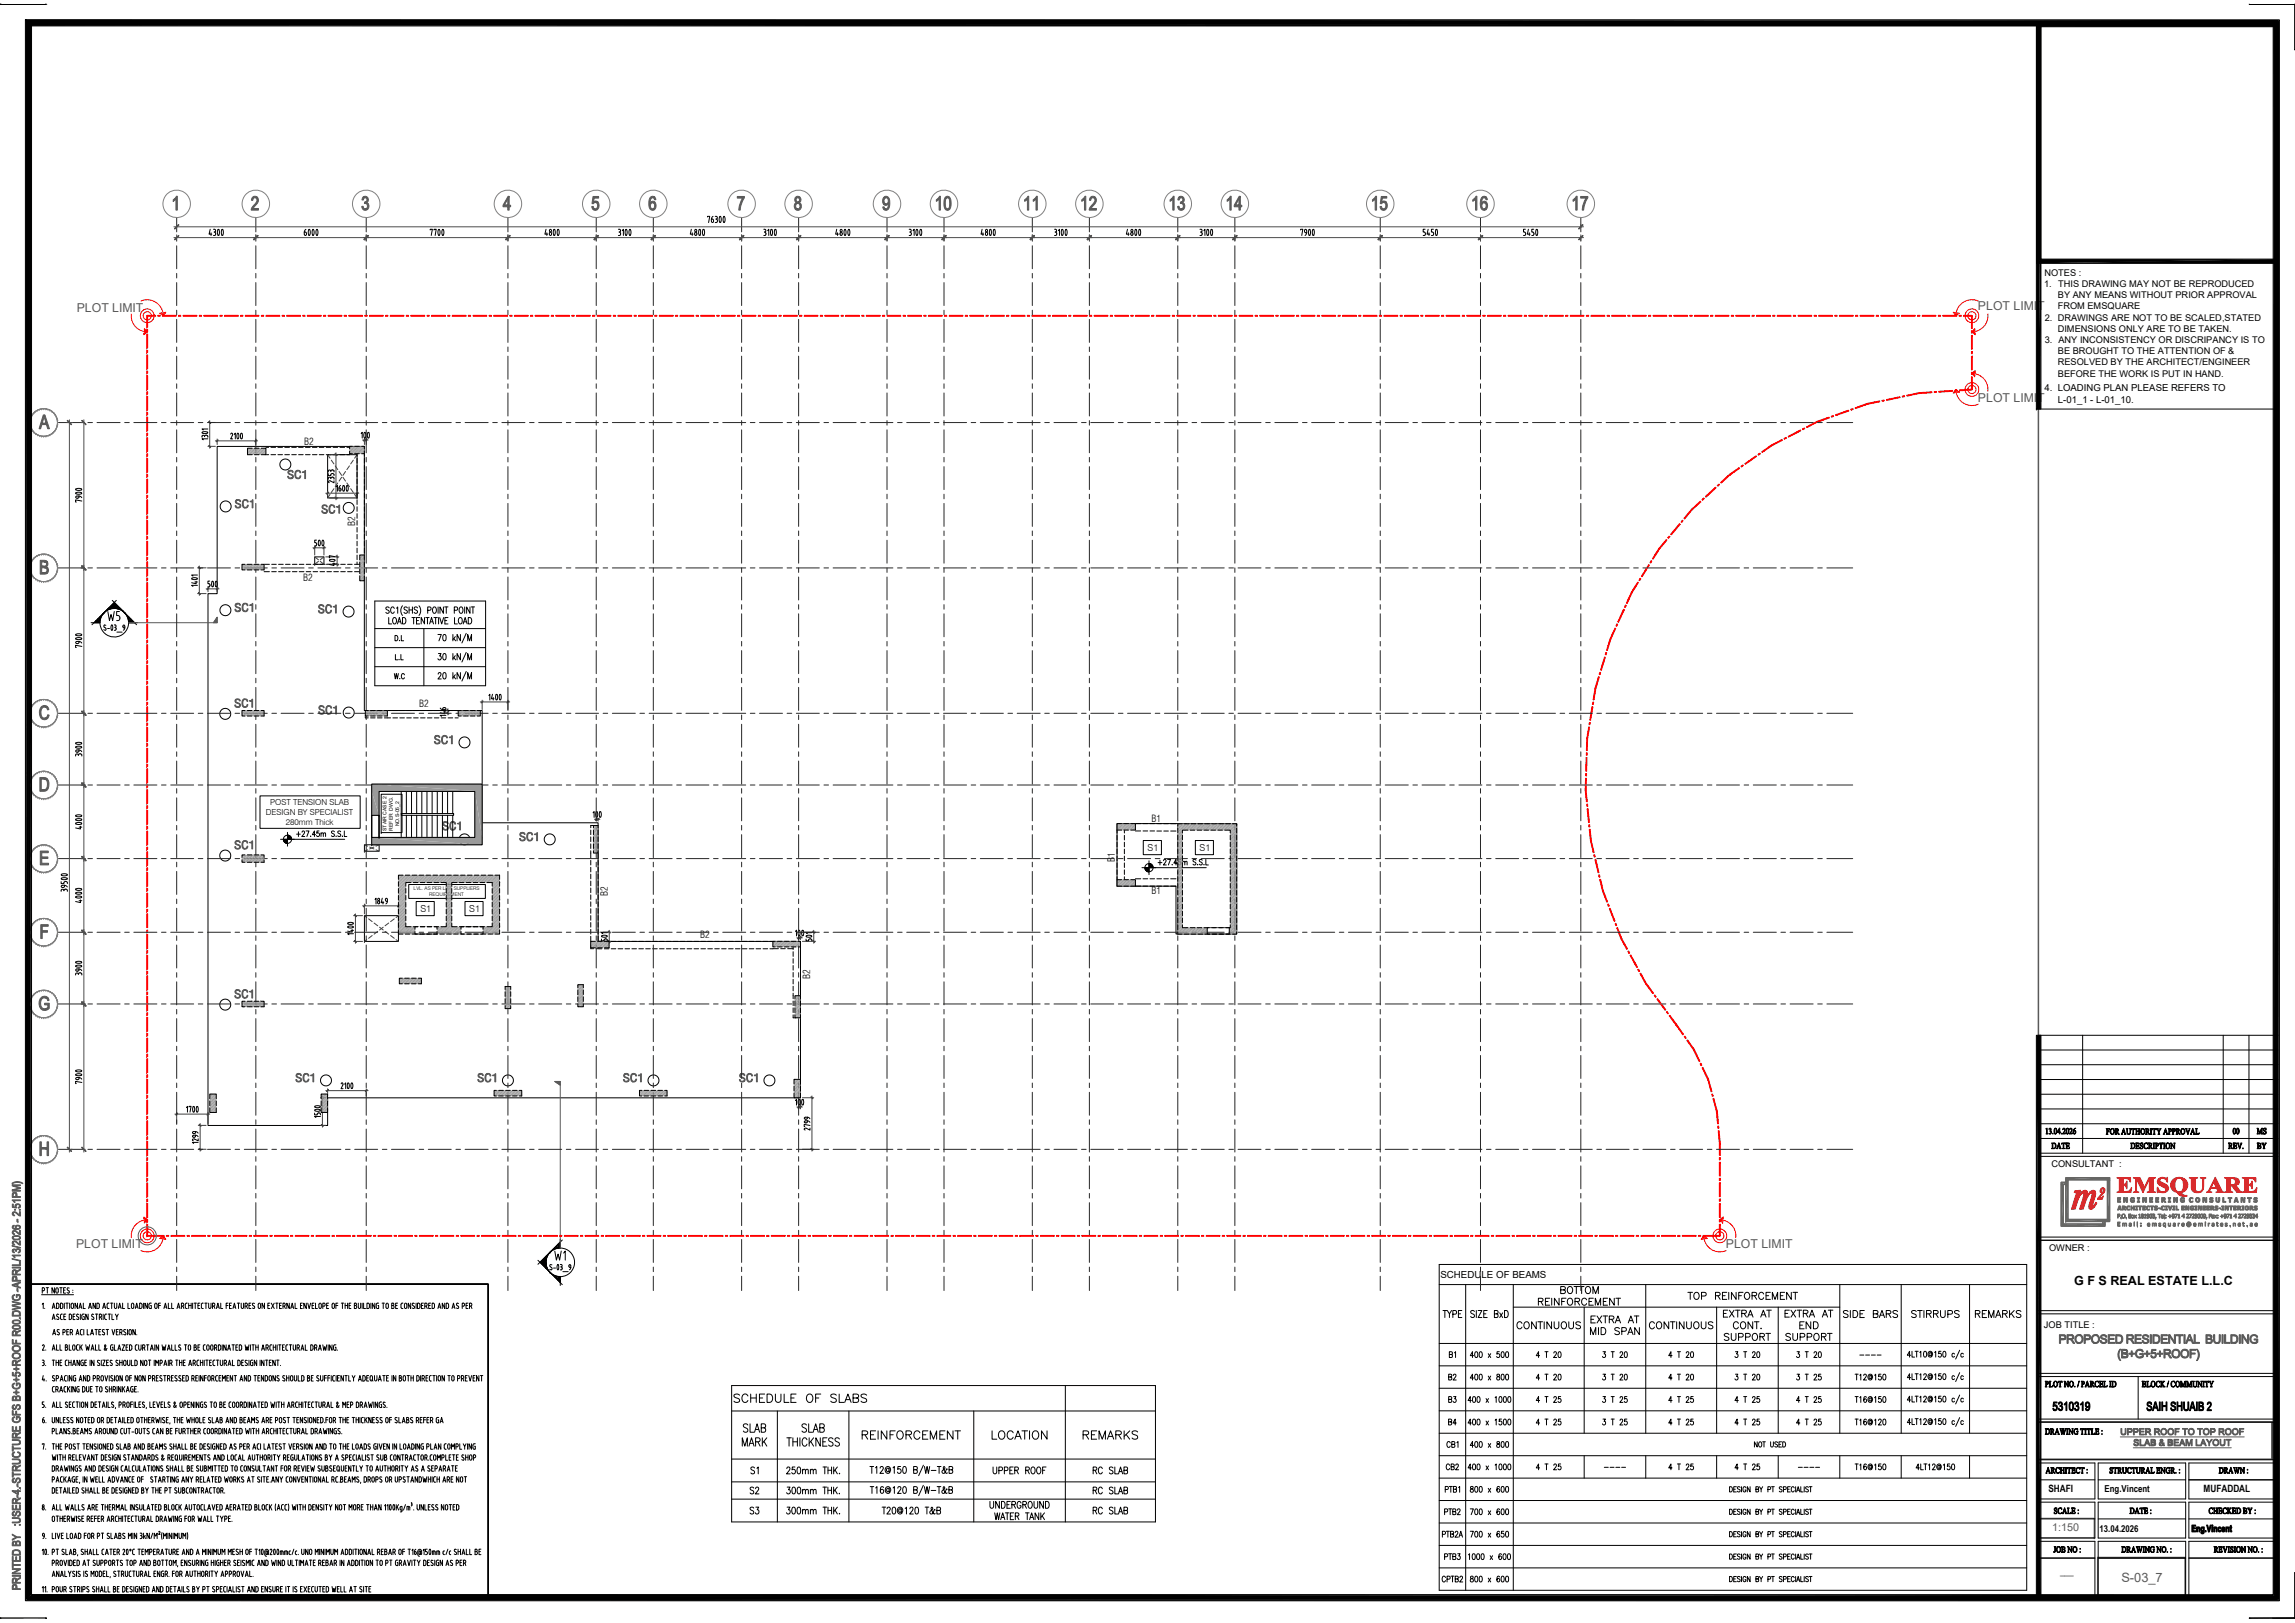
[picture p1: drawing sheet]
<svg xmlns="http://www.w3.org/2000/svg" width="594mm" height="420mm" viewBox="0 0 594 420" stroke-linecap="round" stroke-linejoin="round" font-family="sans-serif">
<defs><g id="words">
<text font-size="3.3" x="536.9" y="332.7">G F S REAL ESTATE L.L.C</text>
<text font-size="3.3" fill="#5a5a5a" x="549.1" y="409.6">S-03_7</text>
<g font-size="3.2" fill="#5a5a5a">
<text x="19.9" y="80.7">PLOT LIMIT</text>
<text x="512" y="80.2">PLOT LIMIT</text>
<text x="512" y="104.1">PLOT LIMIT</text>
<text x="19.7" y="323.2">PLOT LIMIT</text>
<text x="446.8" y="323.2">PLOT LIMIT</text>
</g>
<text font-size="2.8" fill="#5a5a5a" x="531.2" y="396.2">1:150</text>
<g font-size="2.6">
<text x="530.2" y="386.3">SHAFI</text>
<text x="570.4" y="386.2">MUFADDAL</text>
<text x="533.3" y="407.7">___</text>
</g>
<g font-size="2.5">
<text x="529.2" y="101.2">4. LOADING PLAN PLEASE REFERS TO</text>
<text x="532.7" y="104.2">L-01_1 - L-01_10.</text>
<text x="78.8" y="115.1">B2</text>
<text x="92" y="136.1" transform="rotate(-90 92 136.1)">B2</text>
<text x="78.5" y="150.3">B2</text>
<text x="108.5" y="183.1">B2</text>
<text x="298" y="212.8">B1</text>
<text x="297.1" y="220.3">S1</text>
<text x="310.5" y="220.3">S1</text>
<text x="288.6" y="223.3" transform="rotate(-90 288.6 223.3)">B1</text>
<text x="157.3" y="232" transform="rotate(-90 157.3 232)">B2</text>
<text x="298" y="231.5">B1</text>
<text x="108.8" y="236.1">S1</text>
<text x="121.5" y="236.1">S1</text>
<text x="181.2" y="242.8">B2</text>
<text x="209.7" y="253.4" transform="rotate(-90 209.7 253.4)">B2</text>
<text x="372.9" y="330.9">SCHEDULE OF BEAMS</text>
<text x="544.8" y="386.3">Eng.Vincent</text>
<text x="543.5" y="396.6">13.04.2026</text>
</g>
<g font-size="2.4">
<text x="529.2" y="71.3">NOTES :</text>
<text x="529.1" y="74.3">1. THIS DRAWING MAY NOT BE REPRODUCED</text>
<text x="532.7" y="77.2">BY ANY MEANS WITHOUT PRIOR APPROVAL</text>
<text x="529.3" y="83">2. DRAWINGS ARE NOT TO BE SCALED,STATED</text>
<text x="532.7" y="80.1">FROM EMSQUARE</text>
<text x="529.3" y="88.8">3. ANY INCONSISTENCY OR DISCRIPANCY IS TO</text>
<text x="532.7" y="85.9">DIMENSIONS ONLY ARE TO BE TAKEN.</text>
<text x="532.7" y="94.6">RESOLVED BY THE ARCHITECT/ENGINEER</text>
<text x="532.7" y="91.7">BE BROUGHT TO THE ATTENTION OF &amp;</text>
<text x="532.7" y="97.5">BEFORE THE WORK IS PUT IN HAND.</text>
<text x="531" y="302">CONSULTANT :</text>
<text x="530.4" y="323.8">OWNER :</text>
<text x="529.1" y="343.8">JOB TITLE :</text>
</g>
<g font-size="2.1">
<text x="69.9" y="208.4">POST TENSION SLAB</text>
<text x="68.8" y="211">DESIGN BY SPECIALIST</text>
<text x="73.9" y="213.6">280mm Thick</text>
</g>
<g font-size="1.3">
<text x="100.1" y="215.1" transform="rotate(-90 100.1 215.1)">STAIR CASE 2</text>
<text x="101.7" y="215" transform="rotate(-90 101.7 215)">REFER DWG.</text>
<text x="103.3" y="214" transform="rotate(-90 103.3 214)">NO.S-05_2</text>
<text x="107.1" y="230.4">LVL. AS PER LIFT SUPPLIERS</text>
<text x="111.1" y="232.1">REQUIREMENT</text>
</g>
</g></defs>
<g fill="none" stroke="#000" stroke-width=".26">
<path d="M56.2 115.6h38.1v68.3h30.5v29.1h30v30.7h52.4v40.5h-122.4v7.2h-31v-137.7h2.4zM67.3 206h25.9v8.4h-25.9zM72.6 217.3h16.6M73.3 217.3h1.1v.1h-1zM73.4 217.4h1v.2h-1zM73.4 217.6h1v.2h-.9zM73.5 217.8h.9v.2h-.8zM73.6 218l.8 .1zM73.7 218.1l.7 .1zM73.9 218.2l.5 .1zM74 218.3h.4zM74.4 216.3l.6 .1z"/>
<path d="M74.4 216.2h.2zM74.4 215.5v3.6M74.4 217.1h1.1v.2h-1.1zM74.4 216.7h.9l.1 .2h-1zM74.4 216.2l.4 .1zM74.4 216.5l.9 .2h-.9zM74.4 216.4l.8 .1zM74.4 216.9h1l.1 .2h-1.1zM76.8 215.9h.9M77.3 215.3v1.3M78.2 215.5l.2-.4h.2l.2 .4-.7 1.1h.8M79.2 215.1h.8l-.6 1.5"/>
<path d="M80.4 216.4v.2zM81.7 216.1h-.9l.6-1v1.5M82.6 215.1h-.5l-.1 .6a.43 .43 0 0 1 .6 0 .43 .43 0 0 1 0 .7 .43 .43 0 0 1-.6-.1M83.1 215.9l.2-.3 .3 .1 .1 .9M83.1 215.6v1M83.7 215.9l.3-.3 .2 .1 .1 .9M86.6 215.3l-.3-.2-.4 .1v.5l.6 .3 .1 .3-.3 .3-.5-.3M87 216.4v.2zM88.2 215.3l-.3-.2-.4 .1v.5l.7 .3v.3l-.3 .3-.5-.3M88.6 216.4v.2zM89.1 215.1v1.5h.7M94.3 218.7h3.8v1.7h-3.8z"/>
<path d="M289.2 213.2h30.9v28.6h-15.7v-12.4h-15.2zM295.9 217.6h4.7v3.7h-4.7zM94.3 220.4h.1M295.6 224.6h16.6M296.3 224.6h1.1v.2h-1zM296.4 224.8h1v.2h-1zM296.4 225h1v.2h-.9zM296.5 225.2h.9v.1h-.8zM296.6 225.3l.8 .1zM296.7 225.4l.7 .2zM296.9 225.6h.5zM297 225.6l.4 .1z"/>
<path d="M297.4 224h.9l.1 .2h-1zM297.4 223.9l.9 .1h-.9zM297.4 223.6h.4zM297.4 223.7l.8 .2h-.8zM297.4 223.6h.2zM297.4 222.8v3.6M297.4 224.4h1.1v.2h-1.1zM297.4 224.2h1l.1 .2h-1.1zM297.4 223.6l.6 .1zM299.8 223.3h1M300.3 222.7v1.2M301.2 222.8l.2-.3 .5 .3-.7 1.1h.7"/>
<path d="M302.2 222.5h.8l-.6 1.4M303.4 223.8h.1M304.7 223.4h-.8l.5-.9v1.4M305.6 222.5h-.5l-.1 .6 .4-.1a.5 .5 0 0 1 .3 .5 .5 .5 0 0 1-.4 .4l-.3-.3M306.1 223.2l.3-.2h.2l.1 .9M306.1 223v.9M306.7 223.2l.3-.2h.2l.1 .9M309.6 222.7l-.3-.2-.4 .1v.4l.5 .2 .2 .5-.5 .2-.3-.2M310 223.8h.1M311.2 222.7l-.2-.2-.6 .2 .1 .3 .7 .5-.2 .4-.6-.2M311.7 223.8h.1M312.1 222.5v1.4h.7"/>
<circle cx="74.4" cy="217.3" r="1.06"/>
<circle cx="297.4" cy="224.6" r="1.06"/>
</g>
<g fill="#5a5a5a" stroke="#5a5a5a" stroke-width=".26">
<path d="M550.1 369.8h.2v1.4l-.1 .1h-.5l.4-.3z" fill-rule="evenodd"/>
<path d="M549 369.8h.2l.1 1.3 .8 .3a.69 .69 0 0 1-.8 0 .69 .69 0 0 1-.3-.6z" fill-rule="evenodd"/>
<path d="M551.3 370l.5-.1 .1 .2v.5h-1l.8-.1v-.4z" fill-rule="evenodd"/>
<path d="M550.7 369.8l1.1 .1-.9 .1v.6h1l-1 .2v.7h-.2z" fill-rule="evenodd"/>
<path d="M552.9 370l.5-.1 .1 .2-.1 .5h-.9l.7-.1v-.4z" fill-rule="evenodd"/>
<path d="M552.3 369.8l1.1 .1-.9 .1v.6h.9l-.9 .2v.7h-.2z" fill-rule="evenodd"/>
<path d="M553.8 369.8h1.2v.2h-1v.5h1v.2h-1v.6h1.1v.2h-1.3z" fill-rule="evenodd"/>
<path d="M555.9 370.7l.5 .1 .4 .7h-.3l-.3-.6z" fill-rule="evenodd"/>
<path d="M556.1 370l.3-.2 .2 .2v.6l-1-.1 .8-.1v-.3z" fill-rule="evenodd"/>
<path d="M555.4 369.8h1l-.8 .2v.5l1 .1-1 .1v.8h-.2z" fill-rule="evenodd"/>
<path d="M558.2 370.7l.5 .1 .5 .7h-.3l-.4-.6z" fill-rule="evenodd"/>
<path d="M558.5 370l.3-.2 .2 .2-.1 .6-1-.1 .9-.1-.1-.3z" fill-rule="evenodd"/>
<path d="M557.7 369.8h1.1l-.9 .2v.5l1 .1-1 .1v.8h-.2z" fill-rule="evenodd"/>
<path d="M560.1 370l.4-.1a.86 .86 0 0 1 .3 1.1 .86 .86 0 0 1-1.1 .4 .78 .78 0 0 0 .9-.4 .78 .78 0 0 0-.2-1z" fill-rule="evenodd"/>
<path d="M559.5 370l.4-.2 .6 .1a.77 .77 0 0 0-.9 .4 .77 .77 0 0 0 .3 1h.2l-.4 .1a.96 .96 0 0 1-.2-1.4z" fill-rule="evenodd"/>
<path d="M561.9 370a.75 .75 0 0 1 .8 .4 .75 .75 0 0 1-.2 .9l-.6 .2-.4-.1a.79 .79 0 0 0 .9-.4 .79 .79 0 0 0-.2-1z" fill-rule="evenodd"/>
<path d="M561.3 370l.4-.2 .6 .1a.74 .74 0 0 0-.9 .5 .74 .74 0 0 0 .5 .9l-.4 .1-.3-.3-.1-.7z" fill-rule="evenodd"/>
<path d="M563 369.8h1.1v.2h-.9v.5h.8v.2h-.8v.8h-.2z" fill-rule="evenodd"/>
<path d="M565 369.8h1.3v.2h-.6v1.5h-.2v-1.5h-.5z" fill-rule="evenodd"/>
<path d="M567.2 370l.4-.1a.86 .86 0 0 1 .3 1.1 .86 .86 0 0 1-1.1 .4 .78 .78 0 0 0 .9-.4 .78 .78 0 0 0-.2-1z" fill-rule="evenodd"/>
<path d="M566.6 370l.4-.2 .6 .1a.77 .77 0 0 0-.9 .4 .77 .77 0 0 0 .3 1h.2l-.4 .1a.96 .96 0 0 1-.2-1.4z" fill-rule="evenodd"/>
<path d="M568.8 369.8h1.3v.2h-.5v1.5h-.2v-1.5h-.6z" fill-rule="evenodd"/>
<path d="M571.1 370l.4-.1a.86 .86 0 0 1 .3 1.1 .86 .86 0 0 1-1.1 .4 .75 .75 0 0 0 .9-.5 .75 .75 0 0 0-.5-.9z" fill-rule="evenodd"/>
<path d="M570.5 370l.4-.2 .6 .1a.74 .74 0 0 0-.9 .5 .74 .74 0 0 0 .5 .9l-.4 .1-.3-.3-.1-.7z" fill-rule="evenodd"/>
<path d="M572.8 370l.5-.1 .1 .2-.1 .5h-.9l.7-.1 .1-.4z" fill-rule="evenodd"/>
<path d="M572.2 369.8l1.1 .1-.9 .1v.6h.9l-.9 .2v.7h-.2z" fill-rule="evenodd"/>
<path d="M574.9 370.7l.5 .1 .5 .7h-.3l-.4-.6z" fill-rule="evenodd"/>
<path d="M575.1 370l.4-.2 .1 .2v.6l-1-.1 .9-.1-.1-.3z" fill-rule="evenodd"/>
<path d="M574.4 369.8h1.1l-.9 .2v.5l1 .1-1 .1v.8h-.2z" fill-rule="evenodd"/>
<path d="M576.8 370a.75 .75 0 0 1 .8 .4 .75 .75 0 0 1-.2 .9l-.6 .2-.4-.1a.75 .75 0 0 0 .9-.5 .75 .75 0 0 0-.5-.9z" fill-rule="evenodd"/>
<path d="M576.2 370l.4-.2 .6 .1a.74 .74 0 0 0-.9 .5 .74 .74 0 0 0 .5 .9l-.4 .1-.3-.3-.1-.7z" fill-rule="evenodd"/>
<path d="M578.6 370l.4-.1a.86 .86 0 0 1 .3 1.1 .86 .86 0 0 1-1.1 .4 .78 .78 0 0 0 .9-.4 .78 .78 0 0 0-.2-1z" fill-rule="evenodd"/>
<path d="M578 370l.4-.2 .6 .1a.77 .77 0 0 0-.9 .4 .77 .77 0 0 0 .3 1h.2l-.4 .1a.96 .96 0 0 1-.2-1.4z" fill-rule="evenodd"/>
<path d="M579.7 369.8h1.1v.2h-.9v.5h.8v.2h-.8v.8h-.2z" fill-rule="evenodd"/>
<path d="M552.3 373.7l.7 .4h-.5z" fill-rule="evenodd"/>
<path d="M553 372.8h.5l.1 .3z" fill-rule="evenodd"/>
<path d="M552.4 372.8l.5-.2 .6 .2-.8 .1v.3a.79 .79 0 0 1 .9 .8 .77 .77 0 0 1-1.1 .1h.7l.2-.4a.84 .84 0 0 1-1-.9z" fill-rule="evenodd"/>
<path d="M553.9 372.6h.3v1.5h.8v.2h-1.1z" fill-rule="evenodd"/>
<path d="M555.7 372.6h.2l-.4 1 .7 .2h-.7l-.2 .5h-.3z" fill-rule="evenodd"/>
<path d="M555.9 372.6l.7 1.7h-.2l-.2-.5-.7-.2h.6l-.3-.8z" fill-rule="evenodd"/>
<path d="M557.4 373.5h.6l-.1 .7-.9-.1 .8-.2v-.3z" fill-rule="evenodd"/>
<path d="M557.3 372.8h.6v.5l-.2 .1-.7-.1 .7-.1v-.3z" fill-rule="evenodd"/>
<path d="M556.8 372.6l1.1 .2h-.9v.5l.9 .2h-.9v.6l.9 .1-1.1 .1z" fill-rule="evenodd"/>
<path d="M559.9 374.1l.4 .1-.1 .1z" fill-rule="evenodd"/>
<path d="M560 373.5h.2l-.1 .3-.2-.1z" fill-rule="evenodd"/>
<path d="M559 373.5h.4l-.3 .3 .3 .3h-.4z" fill-rule="evenodd"/>
<path d="M559.2 372.7l.3 .1-.2 .2 .9 1.1-.7 .2-.5-.2 .8-.2-.6-.5z" fill-rule="evenodd"/>
<path d="M559.2 372.7l.6-.1 .1 .5-.4 .1 .2-.4z" fill-rule="evenodd"/>
<path d="M561.8 373.5h.6l-.1 .7-.9-.1 .8-.2v-.3z" fill-rule="evenodd"/>
<path d="M561.7 372.8h.6v.5l-.2 .1-.7-.1 .7-.1v-.3z" fill-rule="evenodd"/>
<path d="M561.2 372.6l1.1 .2h-.9v.5l.9 .2h-.9v.6l.9 .1-1.1 .1z" fill-rule="evenodd"/>
<path d="M562.8 372.6h1.2v.2h-1v.5h.9v.2h-.9v.6h1v.2h-1.2z" fill-rule="evenodd"/>
<path d="M564.8 372.6h.2l-.4 1 .6 .2h-.7l-.1 .5h-.3z" fill-rule="evenodd"/>
<path d="M565 372.6l.7 1.7h-.3l-.2-.5-.6-.2h.6l-.3-.8z" fill-rule="evenodd"/>
<path d="M567.2 372.6h.3l-.7 1.7h-.3z" fill-rule="evenodd"/>
<path d="M567.5 372.6v1.7h-.3v-1.4z" fill-rule="evenodd"/>
<path d="M565.8 372.6h.4l-.1 1.7h-.3z" fill-rule="evenodd"/>
<path d="M566.2 372.6l.4 1.4-.1 .3-.4-1.4z" fill-rule="evenodd"/>
<path d="M568.4 372.6h.3v1.5h.8v.2h-1.1z" fill-rule="evenodd"/>
<path d="M570.2 372.6h.2l-.4 1 .7 .2h-.7l-.2 .5h-.2z" fill-rule="evenodd"/>
<path d="M570.4 372.6l.7 1.7h-.2l-.2-.5-.7-.2h.6l-.3-.8z" fill-rule="evenodd"/>
<path d="M571.1 372.6h.3l.5 .8-.1 .2z" fill-rule="evenodd"/>
<path d="M572.4 372.6h.3l-.7 1v.7h-.2v-.7z" fill-rule="evenodd"/>
<path d="M573.6 372.8a.75 .75 0 0 1 .8 .4 .75 .75 0 0 1-.3 .9l-.5 .2-.4-.1a.79 .79 0 0 0 .9-.4 .79 .79 0 0 0-.2-.9z" fill-rule="evenodd"/>
<path d="M573 372.8l.4-.2 .6 .1a.74 .74 0 0 0-1 .5 .74 .74 0 0 0 .6 .9l-.4 .1-.3-.3-.1-.7z" fill-rule="evenodd"/>
<path d="M575.7 372.6h.3l-.1 1.4-.1 .2-.5-.1 .4-.3z" fill-rule="evenodd"/>
<path d="M574.7 372.6h.2v1.3l.8 .3a.67 .67 0 0 1-.7 0 .67 .67 0 0 1-.3-.6z" fill-rule="evenodd"/>
<path d="M576.2 372.6h1.3v.2h-.5v1.5h-.2v-1.5h-.6z" fill-rule="evenodd"/>
</g>
<path d="M548.8 372h32.1M552.2 374.8h25.4" fill="none" stroke="#5a5a5a" stroke-width=".26"/>
<path d="M55.7 114.1h11M56.2 113.6v1.5M66.2 113.6v1.5M94.4 218.7l.8 .4M95.7 219.3l1.1 .5M96.8 219.3l-1.1 .5M98.1 218.7l-.8 .4M95.1 220l-.8 .4M97.3 220l.8 .4" fill="none" stroke="#404040" stroke-width=".26"/>
<g fill="#000">
<path d="M73.3 217.3l1.1 .1h-1zM73.4 217.4l1 .2h-1zM73.4 217.6l1 .2h-.9zM73.5 217.8l.9 .2h-.8zM73.6 218l.8 .1zM73.7 218.1l.7 .1zM73.9 218.2l.5 .1zM74 218.3h.4zM74.2 218.3h.2zM74.4 216.2h.2zM74.4 216.2l.4 .1zM74.4 216.3l.6 .1z"/>
<path d="M74.4 216.4l.8 .1zM74.4 216.5l.9 .2h-.9zM74.4 216.7l1 .2h-1zM74.4 216.9l1.1 .2h-1.1zM74.4 217.1l1.1 .2h-1.1zM73.3 217.3h1.1v.1zM73.4 217.4h1v.2zM73.4 217.6h1v.2zM73.5 217.8h.9v.2zM74.4 216.5l.9 .2zM74.4 216.7h.9l.1 .2zM74.4 216.9h1l.1 .2z"/>
<path d="M74.4 217.1h1.1v.2zM296.3 224.6l1.1 .2h-1zM296.4 224.8l1 .2h-1zM296.4 225l1 .2h-.9zM296.5 225.2l.9 .1h-.8zM296.6 225.3l.8 .1zM296.7 225.4l.7 .2zM296.9 225.6h.5zM297 225.6l.4 .1zM297.2 225.7h.2zM297.4 223.6h.2zM297.4 223.6h.4z"/>
<path d="M297.4 223.6l.6 .1zM297.4 223.7l.8 .2h-.8zM297.4 223.9l.9 .1h-.9zM297.4 224l1 .2h-1zM297.4 224.2l1.1 .2h-1.1zM297.4 224.4l1.1 .2h-1.1zM296.3 224.6h1.1v.2zM296.4 224.8h1v.2zM296.4 225h1v.2zM296.5 225.2h.9v.1zM297.4 223.7l.8 .2zM297.4 223.9l.9 .1z"/>
<path d="M297.4 224h.9l.1 .2zM297.4 224.2h1l.1 .2zM297.4 224.4h1.1v.2z"/>
</g>
<path d="M56.4 113.9l-.4 .5z" fill="#404040"/>
<path d="M56.4 113.9l-.4 .5z" fill="none" stroke="#404040" stroke-width=".26"/>
<g fill="#404040">
<path d="M65.9 114.3l.5-.4z"/>
<path d="M66.4 113.9l-.4 .5z"/>
</g>
<path d="M53.8 115.5h1.9M53.8 109.4h1.9M54.3 108.9v7.1M65.9 114.3l.6-.4z" fill="none" stroke="#404040" stroke-width=".26"/>
<path d="M59.7 112.4a.28 .28 0 0 1 .4-.2 .28 .28 0 0 1 .1 .4l-.5 1h.5M60.6 112.5l.3-.4v1.5M61.7 112.2l-.1-.1a1.05 1.05 0 0 0 0 1.5l.1-.1M61.7 112.2v1.3M62.4 112.2l.1-.1a1 1 0 0 1 0 1.5l-.3-.6z" fill="none" stroke="#000" stroke-width=".26"/>
<path d="M54 115.3l.6 .5z" fill="#404040"/>
<path d="M54 115.3l.6 .5z" fill="none" stroke="#404040" stroke-width=".26"/>
<g fill="#404040">
<path d="M54 109.2l.6 .4z"/>
<path d="M54.1 109.1l.5 .5z"/>
</g>
<path d="M54.1 109.1l.5 .5zM51.1 153.7h2.3M51.1 147h2.3M51.6 146.5v7.6" fill="none" stroke="#404040" stroke-width=".26"/>
<path d="M52.3 112a1.16 1.16 0 0 1 1.5 0 1.16 1.16 0 0 1-1.5 0zM53 113.1l-.1-.3-.4-.1-.2 .1v.4M53 112.9l.5-.3 .2 .2 .1 .4M53.8 113.6h-1.5l.3 .3M53.8 111.1h-1.5l.3 .2" fill="none" stroke="#000" stroke-width=".26"/>
<g fill="#404040">
<path d="M51.4 153.4l.5 .5z"/>
<path d="M51.3 153.5l.6 .4z"/>
</g>
<path d="M51.4 153.4l.4 .5z" fill="none" stroke="#404040" stroke-width=".26"/>
<g fill="#404040">
<path d="M51.3 146.8l.6 .4z"/>
<path d="M51.4 146.7l.5 .5z"/>
</g>
<path d="M51.4 146.7l.4 .6zM53.4 152.4h3.3M53.8 152v1.2M56.2 152v1.2" fill="none" stroke="#404040" stroke-width=".26"/>
<path d="M49.7 149.7l.8-.2 .6 .3a1.03 1.03 0 0 1-1.5 0zM50.4 150.7h.7M50.8 150.5v.6l-1.2-.2M51.1 151.5h-1.5l.3 .3M51.1 148.9h-1.5l.3 .2" fill="none" stroke="#000" stroke-width=".26"/>
<path d="M54.1 152.2l-.5 .5z" fill="#404040"/>
<path d="M54.1 152.2l-.5 .5z" fill="none" stroke="#404040" stroke-width=".26"/>
<path d="M56.4 152.2l-.4 .5z" fill="#404040"/>
<path d="M93.8 113.9h1.5M94.3 113.5v1.6M94.8 113.5v1.6M56.4 152.2l-.4 .5z" fill="none" stroke="#404040" stroke-width=".26"/>
<path d="M53.8 151.9h.3M54.3 150.4h-.5v.7l.4 .1 .1 .2-.2 .5M54.9 150.5h.1a1.03 1.03 0 0 1 0 1.4l-.2-.6zM55.8 150.5h.1a.98 .98 0 0 1 0 1.4l-.2-.6z" fill="none" stroke="#000" stroke-width=".26"/>
<g fill="#404040">
<path d="M94.1 114.1l.4-.4z"/>
<path d="M94.5 113.7l-.4 .5z"/>
</g>
<path d="M94.1 114.1l.5-.4z" fill="none" stroke="#404040" stroke-width=".26"/>
<path d="M95 113.7l-.4 .5z" fill="#404040"/>
<path d="M95 113.7l-.4 .5zM124.3 181.7h7.6M124.8 181.3v2.4M131.5 181.3v2.4" fill="none" stroke="#404040" stroke-width=".26"/>
<path d="M93.5 112.2l.3-.3v1.5M94.3 112l.1-.1a1.05 1.05 0 0 1 0 1.5l-.2-.6zM95.2 112v1.3M95.2 112l.1-.1a1.05 1.05 0 0 1 0 1.5l-.1-.1" fill="none" stroke="#000" stroke-width=".26"/>
<g fill="#404040">
<path d="M125 181.5l-.4 .5z"/>
<path d="M125 181.5l-.5 .4z"/>
</g>
<path d="M124.5 181.9l.6-.4z" fill="none" stroke="#404040" stroke-width=".26"/>
<g fill="#404040">
<path d="M131.7 181.5l-.5 .4z"/>
<path d="M131.7 181.5l-.4 .5z"/>
</g>
<path d="M115.5 183.9h.6M115.5 184.6h.6M115.9 183.5v1.6M131.7 181.5l-.5 .4z" fill="none" stroke="#404040" stroke-width=".26"/>
<path d="M127.5 179.7l-.3 1.2h.7M128.7 179.8l-.1-.1a1.02 1.02 0 0 0 0 1.5l.1-.1M128.7 179.8v1.3M129.3 179.8a.78 .78 0 0 1 .6 .7 .78 .78 0 0 1-.4 .7l-.3-.6zM126.5 180.1l.3-.4v1.5M127.7 180.6v.6" fill="none" stroke="#000" stroke-width=".26"/>
<path d="M115.7 183.7l.5 .4z" fill="#404040"/>
<path d="M115.7 183.7l.5 .4z" fill="none" stroke="#404040" stroke-width=".26"/>
<path d="M115.7 184.4l.5 .4z" fill="#404040"/>
<path d="M115.7 184.4l.5 .4zM45.3 288.4h9M45.7 287.9v3M53.8 287.9v3" fill="none" stroke="#404040" stroke-width=".26"/>
<path d="M114 183.3l.6 .4M114.6 183.5v.2M114.6 183.4a.42 .42 0 0 1 .5-.2 .42 .42 0 0 1 .3 .3l-.8 .2M114.8 184.3h.6M115.1 184.1v.7l-1.2-.3M115.4 185.2h-1.5l.4 .2" fill="none" stroke="#000" stroke-width=".26"/>
<g fill="#404040">
<path d="M53.6 288.6l.5-.4z"/>
<path d="M54.1 288.2l-.5 .5z"/>
</g>
<path d="M53.6 288.6l.5-.4z" fill="none" stroke="#404040" stroke-width=".26"/>
<path d="M45.9 288.2l-.4 .5z" fill="#404040"/>
<path d="M45.9 288.2l-.4 .5zM51.3 291.3h2.1M51.3 297.5h2.1M51.8 290.9v7.1" fill="none" stroke="#404040" stroke-width=".26"/>
<path d="M48.3 286.7l.2-.3v1.5M48.9 286.6v-.2h.6l-.3 1.5M50.2 286.5v-.1a1.05 1.05 0 0 0 0 1.5v-.1M50.3 286.5v1.3M50.9 286.5l.1-.1a1 1 0 0 1 0 1.5l-.2-.6z" fill="none" stroke="#000" stroke-width=".26"/>
<path d="M51.5 291.1l.6 .4z" fill="#404040"/>
<path d="M51.5 291.1l.6 .4z" fill="none" stroke="#404040" stroke-width=".26"/>
<g fill="#404040">
<path d="M51.5 297.3l.6 .4z"/>
<path d="M51.5 297.3l.5 .5z"/>
</g>
<path d="M51.5 297.3l.5 .5zM83 284.2h1.3M83 291.3h1.3M83.5 283.7v8.1" fill="none" stroke="#404040" stroke-width=".26"/>
<path d="M49.8 294.1l.8-.2v.3l-.5 .2zM49.8 293.1l.8-.2v.3l-.3 .3-.3-.1zM50.3 294.9a.28 .28 0 0 0-.4 0 .28 .28 0 0 0 .2 .4M50.6 293.9l.7 .4M50.6 292.9l.7 .4M51.3 294.8v.5l-1-.4M51.3 295.7h-1.5l.3 .3" fill="none" stroke="#000" stroke-width=".26"/>
<g fill="#404040">
<path d="M83.2 284l.5 .5z"/>
<path d="M83.2 284l.5 .4z"/>
</g>
<path d="M83.2 284l.5 .5z" fill="none" stroke="#404040" stroke-width=".26"/>
<path d="M83.2 291.1l.5 .4z" fill="#404040"/>
<path d="M83.2 291.1l.5 .4zM84.3 282.3h11M84.8 281.9v1.8M94.8 281.9v1.8" fill="none" stroke="#404040" stroke-width=".26"/>
<path d="M81.4 288.2v.4h.7l.1-.4 .2-.1 .5 .3M81.5 286.4a1.12 1.12 0 0 1 1.4 .1 1.07 1.07 0 0 1-1.4-.1zM81.5 287.6h1.4M82.8 287.5h.1a1.02 1.02 0 0 0-1.4 0M82.9 289h-1.5l.4 .3M82.9 288.4v.2" fill="none" stroke="#000" stroke-width=".26"/>
<path d="M85 282.1l-.4 .5z" fill="#404040"/>
<path d="M85 282.1l-.4 .5z" fill="none" stroke="#404040" stroke-width=".26"/>
<path d="M95 282.1l-.4 .5z" fill="#404040"/>
<path d="M95 282.1l-.4 .5zM206.3 286.6h1.4M206.7 284.7v2.4M207.2 284.7v2.4" fill="none" stroke="#404040" stroke-width=".26"/>
<path d="M88.3 280.6a.28 .28 0 0 1 .4-.2 .28 .28 0 0 1 .1 .4l-.5 1h.5M89.2 280.7l.3-.4v1.5M90 280.4a.78 .78 0 0 1 .5 .7 .78 .78 0 0 1-.3 .7l-.3-.6zM91.2 280.4h-.1a1.02 1.02 0 0 0 0 1.4l.1-.1M91.2 280.4v1.3" fill="none" stroke="#000" stroke-width=".26"/>
<g fill="#404040">
<path d="M206.5 286.8l.5-.5z"/>
<path d="M207 286.3l-.5 .6z"/>
</g>
<path d="M206.5 286.8l.5-.4z" fill="none" stroke="#404040" stroke-width=".26"/>
<path d="M207.4 286.3l-.4 .6z" fill="#404040"/>
<path d="M207.4 286.3l-.4 .6zM207.7 284.2h2.9M207.7 297.5h2.9M210.2 283.7v14.3" fill="none" stroke="#404040" stroke-width=".26"/>
<path d="M205.9 284.9l.3-.3v1.5M206.7 284.7l.1-.1a1.02 1.02 0 0 1 0 1.5l-.2-.6zM207.6 284.7l.1-.1a1.02 1.02 0 0 1 0 1.5l-.2-.6z" fill="none" stroke="#000" stroke-width=".26"/>
<g fill="#404040">
<path d="M209.9 284l.5 .5z"/>
<path d="M209.9 284l.5 .4z"/>
</g>
<path d="M209.9 284l.5 .5z" fill="none" stroke="#404040" stroke-width=".26"/>
<g fill="#404040">
<path d="M209.9 297.3l.5 .4z"/>
<path d="M209.9 297.3l.5 .5z"/>
</g>
<path d="M206.3 242.8h1.4M206.7 242.3v.9M207.2 242.3v.9M209.9 297.3l.5 .5z" fill="none" stroke="#404040" stroke-width=".26"/>
<path d="M208.2 290.4l.8-.2v.2l-.5 .3zM208.2 289.4l.8-.2v.3l-.3 .3-.3-.1zM209 290.2l.6 .4M209 289.2l.6 .4M209.7 292v.6l-1-.5a.28 .28 0 0 0-.5 0 .28 .28 0 0 0 .2 .4M209.7 291.4l-1.5-.3v.5h.1" fill="none" stroke="#000" stroke-width=".26"/>
<path d="M207.4 242.5l-.4 .6z" fill="#404040"/>
<path d="M207.4 242.5l-.4 .6z" fill="none" stroke="#404040" stroke-width=".26"/>
<g fill="#404040">
<path d="M207 242.5l-.5 .5z"/>
<path d="M207 242.5l-.5 .6z"/>
</g>
<path d="M207 242.5l-.5 .5zM207.7 243.7h3.4M207.7 241.3h3.4M210.6 240.8v3.4" fill="none" stroke="#404040" stroke-width=".26"/>
<path d="M205.9 241.1l.3-.3v1.5M206.7 240.9l.1-.1a1.02 1.02 0 0 1 0 1.5l-.2-.6zM207.6 240.9l.1-.1a1.02 1.02 0 0 1 0 1.5l-.2-.6z" fill="none" stroke="#000" stroke-width=".26"/>
<path d="M210.4 243.5l.5 .4z" fill="#404040"/>
<path d="M210.4 243.5l.5 .4z" fill="none" stroke="#404040" stroke-width=".26"/>
<g fill="#404040">
<path d="M210.4 241.1l.5 .4z"/>
<path d="M210.4 241l.5 .5z"/>
</g>
<path d="M153.9 212.1h1.4M154.3 211.8v.8M154.8 211.8v.8M210.4 241l.5 .5z" fill="none" stroke="#404040" stroke-width=".26"/>
<path d="M208.7 243.1v.5h.6v-.3M208.7 242.2l.8-.1 .6 .2a1.05 1.05 0 0 1-1.4 0zM209.3 243.3a.42 .42 0 0 1 .6-.2 .42 .42 0 0 1 .2 .5M210.1 241.4h-1.4l.3 .3" fill="none" stroke="#000" stroke-width=".26"/>
<path d="M154.6 211.8l-.5 .6z" fill="#404040"/>
<path d="M154.6 211.8l-.5 .6z" fill="none" stroke="#404040" stroke-width=".26"/>
<g fill="#404040">
<path d="M155 211.8l-.4 .6z"/>
<path d="M154.6 212.3l.4-.5z"/>
</g>
<path d="M154.6 212.3l.5-.4zM155.3 243.7h2.9M155.3 241.3h2.9M157.7 240.8v3.4" fill="none" stroke="#404040" stroke-width=".26"/>
<path d="M153.5 210.4l.3-.3v1.5M154.3 210.2l.1-.1a1 1 0 0 1 0 1.5l-.2-.6zM155.3 210.2v-.1a1 1 0 0 1 0 1.5l-.2-.6z" fill="none" stroke="#000" stroke-width=".26"/>
<g fill="#404040">
<path d="M157.4 243.5l.6 .4z"/>
<path d="M157.4 243.5l.5 .5z"/>
</g>
<path d="M157.4 243.5l.5 .5z" fill="none" stroke="#404040" stroke-width=".26"/>
<path d="M157.4 241.1l.6 .4z" fill="#404040"/>
<path d="M157.4 241.1l.6 .4z" fill="none" stroke="#404040" stroke-width=".26"/>
<g fill="none" stroke="#000" stroke-width=".26">
<path d="M68.8 115.8h.7M68.8 117.7h.7M70.1 115.8h1.2M70.1 117.7h1.2M71.9 115.8h1.2M71.9 117.7h1.2M73.7 115.8h1.2M73.7 117.7h1.2M75.5 115.8h1.2M75.5 117.7h1.2M77.3 115.8h1.2M77.3 117.7h1.2"/>
<path d="M79.1 115.8h1.2M79.1 117.7h1.2M80.9 115.8h1.2M80.9 117.7h1.2M82.6 115.8h1.2M82.6 117.7h1.2M84.4 115.8h1.2M84.4 117.7h1.2M86.2 115.8h1.2M86.2 117.7h1.2M88 115.8h1.2M88 117.7h1.2"/>
<path d="M89.8 115.8h.7M89.8 117.7h.7M68.4 148h1.3M68.4 146.1h1.3M70.3 148h1.2M70.3 146.1h1.2M72.1 148h1.2M72.1 146.1h1.2M73.9 148h1.2M73.9 146.1h1.2M75.7 148h1.2M75.7 146.1h1.2"/>
<path d="M77.5 148h1.2M77.5 146.1h1.2M79.3 148h1.1M79.3 146.1h1.1M81 148h1.2M81 146.1h1.2M82.8 148h1.2M82.8 146.1h1.2M84.6 148h1.2M84.6 146.1h1.2M86.4 148h1.2M86.4 146.1h1.2"/>
<path d="M88.2 148h1.2M88.2 146.1h1.2M90 148h1.2M90 146.1h1.2M91.8 148h1.3M91.8 146.1h1.3M97 155.6h28.7v21.9h-28.7zM100.6 159.9v1.6h.8M100.7 157.4l-.3-.3-.5 .2 .1 .5 .5 .2 .3 .4-.3 .4-.6-.3M101.9 160a.8 .8 0 0 1 .8 .5 .8 .8 0 0 1-.3 .9l-.2 .1a.96 .96 0 0 1-.3-1.5zM102.1 157.5a.48 .48 0 0 0-.6-.4 .48 .48 0 0 0-.4 .7v.4a.48 .48 0 0 0 .4 .6 .48 .48 0 0 0 .6-.4M102.6 157.4l.3-.3v1.7"/>
<path d="M104.2 159.9a.83 .83 0 0 1 .9 .8 .83 .83 0 0 1-.9 .8zM104.2 156.8l-.1 .2a1.98 1.98 0 0 0 .1 2.3M105.4 157.4l-.3-.3-.5 .3 .1 .4 .7 .5v.2l-.3 .3-.5-.3M105.9 157.1v1.7M105.9 157.9h.9M106.6 159.9h.9M106.8 157.1v1.7M107.1 159.9v1.6M108.1 157.4l-.3-.3-.6 .3 .1 .4 .7 .4v.4l-.5 .2-.3-.3M108.5 156.8l.1 .2a1.98 1.98 0 0 1-.1 2.3M108.6 159.9h-.8v1.6h.8M109.9 159.9v1.6l-.9-1.6v1.6"/>
<path d="M110.2 159.9h.9M110.7 159.9v1.6M110.7 158l.8-.2v-.6l-.8-.1v1.7M112.2 157.2a.8 .8 0 0 1 .8 .6 .8 .8 0 0 1-.3 .9l-.1 .1a.93 .93 0 0 1-.4-1.6zM112.3 159.9h.9M112.8 159.9v1.6M113.4 157.1v1.7M113.5 159.9v1.6M113.8 159.9l.5 1.6 .5-1.6M114.8 157.1v1.7l-.9-1.7v1.7M115.1 157.1h.9M115.5 157.1v1.7"/>
<path d="M116 159.9h-.8v1.6h.8M117.6 158l.8-.2-.1-.6-.7-.1v1.7M117.7 159.9v1.6h.7M118.9 160l.1-.1a.85 .85 0 0 1 .7 .8 .85 .85 0 0 1-.7 .8 1.1 1.1 0 0 1-.1-1.5zM119.1 157.2l.1-.1a.86 .86 0 0 1 .7 .8 .86 .86 0 0 1-.7 .9 1.08 1.08 0 0 1-.1-1.6zM120.3 157.1v1.7M121.2 159.9a.83 .83 0 0 1 .9 .8 .83 .83 0 0 1-.9 .8zM121.7 157.1v1.7l-.9-1.7v1.7M122 157.1h.8M122.4 157.1v1.7M97 162.7h28.7M97 167.7h28.7"/>
<path d="M97 172.6h28.7M102.1 174.4l.2 1.3 .3-1.3 .3 1.3 .2-1.3M102.2 164.5a.69 .69 0 0 1 .8 .7 .69 .69 0 0 1-.8 .7zM102.4 169.4v1.4h.6M102.9 161.5l.5-1.6 .5 1.6M103.1 161h.6M103.3 170.7h.1M103.4 165.8h.1M103.5 175.6h.1M103.8 169.4v1.4h.6M103.9 164.5v1.4h.6M104.7 174.7l-.2-.3a.67 .67 0 0 0-.7 .5 .67 .67 0 0 0 .3 .8h.3l.3-.3"/>
<path d="M107.8 160.7h.5M109.7 162.7v14.8M111.2 161.5l.5-1.6 .5 1.6M111.4 161h.6M113.4 164.3h.8l-.6 1.6M113.4 174.5l.3-.4h.2l.3 .3-.2 .6-.6 .8h.8M113.5 169.2h.7l-.4 .6 .4 .3v.3l-.4 .5-.4-.4M114.8 174.2l.3-.1 .3 .3v1.1l-.3 .3-.4-.3zM114.8 164.3h.3l.3 .3v1l-.3 .3-.4-.3zM114.8 169.3l.3-.1 .3 .3v1l-.3 .3-.4-.3zM115.2 160.7h.4M117.2 174.1v1.7"/>
<path d="M117.2 164.3v1.6M117.2 169.2v1.6M117.5 175.1l.4 .7M117.5 165.3l.4 .6M117.5 170.2l.4 .6M117.9 174.7l-.7 .8M117.9 164.8l-.7 .8M117.9 169.7l-.7 .8M119.2 174.1v1.7l-.9-1.7v1.7M119.2 164.3v1.6l-.9-1.6v1.6M119.2 169.2v1.6l-.9-1.6v1.6M119.9 161.5l.5-1.6 .5 1.6"/>
<path d="M120.1 161h.6M120.7 173.8l-1.1 2.5M120.7 164l-1.1 2.5M120.7 168.9l-1.1 2.5M121.1 175.8v-1.7l.5 1.7 .5-1.7v1.7M121.1 165.9v-1.6l.5 1.6 .5-1.6v1.6M121.1 170.8v-1.6l.5 1.6 .5-1.6v1.6M94.6 185.4v.4h.7M95.9 185.8h1.2M97.7 185.8h1.2M99.5 185.8h1.6M100.3 183.9h.8"/>
<path d="M101.7 183.9h1.2M101.7 185.8h1.2M103.5 183.9h1.2M103.5 185.8h1.2M105.3 183.9h1.2M105.3 185.8h1.2M107.1 183.9h1.2M107.1 185.8h1.2M108.9 183.9h1.1M108.9 185.8h1.1M110.6 183.9h1.2M110.6 185.8h1.2"/>
<path d="M112.4 183.9h1.2M112.4 185.8h1.2M114.2 183.9h1.2M114.2 185.8h1.2M116 183.9h1.2M116 185.8h1.2M117.8 183.9h.8M117.8 185.8h.8M152.9 214.9v1.2M152.9 216.7v1.2M152.9 218.5v1.1M153.6 213.7h-.7v.6"/>
<path d="M289.2 214.9v.7M289.2 216.3v1.1M289.2 218v1.2M289.2 219.8v1.2M291.1 214.9v.7M291.1 216.3v1.1M291.1 218v1.2M291.1 219.8v1.2M293.9 215.1h1.4M293.9 213.2h1.4M295.9 215.1h1.2M295.9 213.2h1.2"/>
<path d="M297.7 215.1h1.2M297.7 213.2h1.2M299.5 215.1h1.2M299.5 213.2h1.2M301.3 215.1h1.1M301.3 213.2h1.1M303 215.1h1.4M303 213.2h1.4M309.4 217.6h4.7v3.7h-4.7zM105.8 229h19.8v3.6h-19.8zM107.7 233.4h4.7v3.6h-4.7zM120.4 233.4h4.6v3.6h-4.6z"/>
<path d="M152.9 220.2v1.9M152.9 222.7v1.2M152.9 224.5v1.2M152.9 226.3v1.2M152.9 228.1v1.2M152.9 229.9v1.2M152.9 231.7v1.2M152.9 233.5v1.2M152.9 235.2v1.2M152.9 237v1.2M152.9 238.8v1.2M154.8 220.8v1.3"/>
<path d="M154.8 222.7v1.2M154.8 224.5v1.2M154.8 226.3v1.2M154.8 228.1v1.2M154.8 229.9v1.2M154.8 231.7v1.2M154.8 233.5v1.2M154.8 235.2v1.2M154.8 237v1.2M154.8 238.8v1.2M289.2 221.6v1.2M289.2 223.4v1.2"/>
<path d="M289.2 225.2v1.2M289.2 227v.7M291.1 221.6v1.2M291.1 223.4v1.2M291.1 225.2v1.2M291.1 227v.7M293.9 229.4h1.4M293.9 227.5h1.4M295.9 229.4h1.2M295.9 227.5h1.2M297.7 229.4h1.2M297.7 227.5h1.2"/>
<path d="M299.5 229.4h1.2M299.5 227.5h1.2M301.3 229.4h1.1M301.3 227.5h1.1M303 229.4h1.4M303 227.5h1.4M152.9 244.9v.7h.8M152.9 240.6v1.2M152.9 242.4v1.3M154.3 245.6h1.5M154.8 240.6v1.2M154.8 242.4v1.3"/>
<path d="M155.1 243.7h.7M155.7 243.1v.5h.7v-.3M156.4 243.3l.3-.3 .3 .1 .2 .5M156.4 245.6h1.2M156.4 243.7h1.2M157.1 242.3v.2M157.1 242.2l-.8-.1-.6 .2 .6 .3 .8-.1M157.2 241.4h-1.5l.3 .3M158.2 245.6h1.2M158.2 243.7h1.2M160 245.6h1.2M160 243.7h1.2"/>
<path d="M161.8 245.6h1.2M161.8 243.7h1.2M163.6 245.6h1.2M163.6 243.7h1.2M165.4 245.6h1.2M165.4 243.7h1.2M167.1 245.6h1.2M167.1 243.7h1.2M168.9 245.6h1.2M168.9 243.7h1.2M170.7 245.6h1.2M170.7 243.7h1.2"/>
<path d="M172.5 245.6h1.2M172.5 243.7h1.2M174.3 245.6h1.2M174.3 243.7h1.2M176.1 245.6h1.2M176.1 243.7h1.2M177.9 245.6h1.2M177.9 243.7h1.2M179.7 245.6h1.1M179.7 243.7h1.1M181.4 245.6h1.2M181.4 243.7h1.2"/>
<path d="M183.2 245.6h1.2M183.2 243.7h1.2M185 245.6h1.2M185 243.7h1.2M186.8 245.6h1.2M186.8 243.7h1.2M188.6 245.6h1.2M188.6 243.7h1.2M190.4 245.6h1.2M190.4 243.7h1.2M192.1 245.6h1.3M192.1 243.7h1.3"/>
<path d="M193.9 245.6h1.2M193.9 243.7h1.2M195.7 245.6h1.2M195.7 243.7h1.2M197.5 245.6h1.2M197.5 243.7h1.2M199.3 243.7h.8M201.5 245.6h-2.2M202.1 245.6h1.2M203.9 245.6h1.4M205.3 245.1v.7M205.3 246.4v1.2"/>
<path d="M205.3 248.2v1.2M205.3 250v1.1M205.3 251.8v1.1M205.3 253.5v1.2M205.3 255.3v1.2M205.3 257.1v1.5M205.3 259.1v1.2M207.2 245.1v.7M207.2 246.4v1.2M207.2 248.2v1.2M207.2 250v1.1M207.2 251.8v1.1"/>
<path d="M207.2 253.5v1.2M207.2 255.3v1.2M207.2 257.1v.7M205.3 260.9v1.2M205.3 262.7v.8h.7M139.2 326.3l6.4 6.3M141.3 325.2v3.1l-1.5-1.5zM141.3 326.5v1.8zM141.3 325.2v1.3zM141.3 327l.1 1.4zM141.4 327.6l.2 .9zM141.6 328.1l.2 .7-.2-.3z"/>
<path d="M141.6 325l-.2 1zM141.8 324.8l-.2 .7v-.5zM141.8 328.6l.3 .5zM142.1 324.5h.1M142.1 329l.3 .4zM142.4 324.1l-.6 .9zM142.4 324.1l.4-.3zM142.4 329.4h.1M142.4 324.1h.1M142.4 329.4l.4 .4zM142.8 329.8h.1M142.8 323.8l.4-.4v.2z"/>
<path d="M142.8 329.7l.4 .5zM142.9 327.4h-.5l-.1 .3 .6 .5v.4h-.6M143.2 330l.4 .2v.4zM143.3 328.3h.5M143.6 330.2l.5 .2v.7l-.5-.5zM143.6 323.9l.4 2.3 .5-1.5 .4 1.5 .4-2.3M143.6 323v.3l-.4 .3zM144.1 322.5v.7l-.5 .1v-.3zM144.1 330.4l.4 .1v1.1l-.4-.5zM144.5 327.4v1.3M144.5 322v1.1l-.4 .1v-.7zM144.5 330.5h.5l-.5 1.1z"/>
<path d="M144.5 327.4v-.1a1.02 1.02 0 0 0 0 1.4M145 321.5l-.5 1.6v-1.1zM145 321.5v1.6h-.5zM145 330.5v1.5l-.5-.4zM145 320.8v2.3M145 330.5v2.3M145 327.3h.3M145.2 328h.1M145.3 328l.2 .1v.5l-.5 .1M145.3 327.4l.2 .2-.2 .4M145.6 321l-6.4 6.3M145.7 329.2h1.4"/>
<path d="M145.9 324.4l.4-.5v2.3M147.4 327.4h.3l.1 .7-.5-.1zM147.8 328.1l-.4 .6"/>
<circle cx="58.4" cy="131.1" r="1.42"/>
<circle cx="90.3" cy="131.5" r="1.42"/>
<circle cx="58.3" cy="158" r="1.42"/>
<circle cx="90.2" cy="158.3" r="1.42"/>
<circle cx="58.3" cy="184.8" r="1.42"/>
<circle cx="90.3" cy="184.5" r="1.42"/>
<circle cx="120.2" cy="192.2" r="1.42"/>
<circle cx="120.2" cy="217.3" r="1.42"/>
<circle cx="142.3" cy="217.3" r="1.42"/>
<circle cx="58.3" cy="221.5" r="1.42"/>
<circle cx="58.3" cy="260.1" r="1.42"/>
<circle cx="84.4" cy="279.7" r="1.42"/>
<circle cx="131.5" cy="279.7" r="1.42"/>
<circle cx="169.2" cy="279.7" r="1.42"/>
<circle cx="199.2" cy="279.7" r="1.42"/>
<circle cx="145" cy="326.8" r="3.7"/>
</g>
<g fill="#5a5a5a" stroke="#5a5a5a" stroke-width=".26">
<path d="M161.4 279.5h.2l.1 .3 .3 .2h.7l-.3 .1a.73 .73 0 0 1-1-.6z" fill-rule="evenodd"/>
<path d="M161.6 278h.6l-.4 .2v.5a.86 .86 0 0 1 .9 1.3h-.6l.4-.2 .1-.5-1-.5-.2-.4z" fill-rule="evenodd"/>
<path d="M161.6 278l.9-.1 .3 .5h-.2l-.1-.2z" fill-rule="evenodd"/>
<path d="M163.7 280.1l.6-.3 .3-.4h.2l-.2 .5z" fill-rule="evenodd"/>
<path d="M163.4 278.2l.3-.2h.3a1.08 1.08 0 0 0 0 2l-.3 .1a1.56 1.56 0 0 1-.3-1.9z" fill-rule="evenodd"/>
<path d="M163.7 278l.3-.1a.69 .69 0 0 1 .8 .7h-.3l-.1-.4z" fill-rule="evenodd"/>
<path d="M165.2 278.4h.6z" fill-rule="evenodd"/>
<path d="M165.2 278.4l.8-.4v2.1h-.2v-1.7z" fill-rule="evenodd"/>
<path d="M123.7 279.5h.2l.2 .3 .2 .2h.7l-.3 .1a.73 .73 0 0 1-1-.6z" fill-rule="evenodd"/>
<path d="M123.8 278.2l.7-.2-.4 .2v.5a.86 .86 0 0 1 .9 1.3h-.6l.4-.2 .1-.5-1-.5z" fill-rule="evenodd"/>
<path d="M123.9 278l.9-.1 .3 .5h-.2l-.1-.2z" fill-rule="evenodd"/>
<path d="M126 280.1l.6-.3 .3-.4h.2l-.2 .5z" fill-rule="evenodd"/>
<path d="M125.7 278.2l.3-.2h.3a1.08 1.08 0 0 0 0 2l-.3 .1a1.48 1.48 0 0 1-.3-1.9z" fill-rule="evenodd"/>
<path d="M126 278l.3-.1a.69 .69 0 0 1 .8 .7h-.3l-.1-.4z" fill-rule="evenodd"/>
<path d="M127.5 278.4h.6z" fill-rule="evenodd"/>
<path d="M127.5 278.4l.8-.4v2.1h-.2v-1.7z" fill-rule="evenodd"/>
<path d="M76.6 279.5h.2l.1 .3 .3 .2h.7l-.3 .1a.73 .73 0 0 1-1-.6z" fill-rule="evenodd"/>
<path d="M76.7 278.2l.7-.2-.6 .4 .2 .3a.95 .95 0 0 1 1 1.1l-.7 .2 .4-.2 .1-.5-1-.5z" fill-rule="evenodd"/>
<path d="M76.8 278l.9-.1 .3 .5h-.2l-.1-.2z" fill-rule="evenodd"/>
<path d="M78.9 280.1l.6-.3 .3-.4h.2l-.2 .5z" fill-rule="evenodd"/>
<path d="M78.6 278.2l.3-.2h.3a1.07 1.07 0 0 0-.4 1.6l.4 .4-.3 .1a1.48 1.48 0 0 1-.3-1.9z" fill-rule="evenodd"/>
<path d="M78.9 278l.3-.1a.69 .69 0 0 1 .8 .7h-.3l-.1-.4z" fill-rule="evenodd"/>
<path d="M80.4 278.4h.6z" fill-rule="evenodd"/>
<path d="M80.4 278.4l.8-.4v2.1h-.2v-1.7z" fill-rule="evenodd"/>
<path d="M134.5 217.1h.2l.2 .3 .9 .2-.3 .1a.73 .73 0 0 1-1-.6z" fill-rule="evenodd"/>
<path d="M134.6 215.8l.7-.2-.4 .2-.1 .4 1.1 .6 .1 .3-.2 .5h-.6l.4-.2 .1-.5-1-.5z" fill-rule="evenodd"/>
<path d="M134.7 215.6l.9-.1 .3 .5h-.2l-.1-.2z" fill-rule="evenodd"/>
<path d="M136.8 217.7l.6-.3 .3-.5h.2l-.2 .6z" fill-rule="evenodd"/>
<path d="M136.5 215.8l.3-.2h.4a1.08 1.08 0 0 0 0 2l-.4 .1a1.48 1.48 0 0 1-.3-1.9z" fill-rule="evenodd"/>
<path d="M136.8 215.6l.4-.1a.66 .66 0 0 1 .7 .6l-.2 .1-.2-.4z" fill-rule="evenodd"/>
<path d="M138.4 216h.5z" fill-rule="evenodd"/>
<path d="M138.4 216l.7-.4v2.1h-.2v-1.7z" fill-rule="evenodd"/>
<path d="M112.4 192h.3l.4 .4h.6l-.3 .2a.73 .73 0 0 1-1-.6z" fill-rule="evenodd"/>
<path d="M112.6 190.6l.6-.1-.3 .1-.2 .3 .1 .3 1 .5 .1 .3-.2 .4h-.5l.4-.1 .1-.5-1.1-.5z" fill-rule="evenodd"/>
<path d="M112.7 190.5l.9-.1 .3 .5h-.2l-.2-.3z" fill-rule="evenodd"/>
<path d="M114.8 192.6l.6-.3 .2-.5h.2l-.2 .6z" fill-rule="evenodd"/>
<path d="M114.5 190.6l.2-.1h.4a1.06 1.06 0 0 0-.5 1.6l.5 .3-.3 .2a1.48 1.48 0 0 1-.3-2z" fill-rule="evenodd"/>
<path d="M114.7 190.5l.4-.1a.66 .66 0 0 1 .7 .6h-.2l-.1-.3z" fill-rule="evenodd"/>
<path d="M116.3 190.9h.6z" fill-rule="evenodd"/>
<path d="M116.3 190.9l.8-.4v2.1h-.2v-1.7z" fill-rule="evenodd"/>
<path d="M82.5 184.3h.2l.1 .2 .3 .2h.7l-.3 .2a.72 .72 0 0 1-1-.6z" fill-rule="evenodd"/>
<path d="M82.6 182.9l.7-.1-.5 .4 .3 .4a.68 .68 0 0 1 .7 .4 .68 .68 0 0 1 0 .7h-.6l.4-.1 .1-.5-1-.5z" fill-rule="evenodd"/>
<path d="M82.7 182.8l.9-.1 .3 .5h-.2l-.1-.3z" fill-rule="evenodd"/>
<path d="M84.8 184.8l.6-.2 .3-.5h.2l-.5 .8z" fill-rule="evenodd"/>
<path d="M84.5 182.9l.3-.1h.3a1.08 1.08 0 0 0 0 1.9l-.3 .1a1.52 1.52 0 0 1-.3-1.9z" fill-rule="evenodd"/>
<path d="M84.8 182.8l.3-.1a.66 .66 0 0 1 .8 .6h-.3l-.1-.3z" fill-rule="evenodd"/>
<path d="M86.3 183.2h.6z" fill-rule="evenodd"/>
<path d="M86.3 183.2l.8-.4v2h-.2v-1.6z" fill-rule="evenodd"/>
<path d="M60.9 130.9l.6 .5h.7l-.3 .1a.72 .72 0 0 1-1-.6z" fill-rule="evenodd"/>
<path d="M61 129.6l.6-.1-.5 .3 .2 .3a.95 .95 0 0 1 1 1.1l-.1 .2h-.6l.4-.1 .1-.5-1-.6z" fill-rule="evenodd"/>
<path d="M61.1 129.5l.9-.1 .3 .5h-.2l-.1-.3z" fill-rule="evenodd"/>
<path d="M63.2 131.5l.6-.2 .2-.5h.3l-.3 .5z" fill-rule="evenodd"/>
<path d="M62.9 129.6l.3-.2 .3 .1a1.08 1.08 0 0 0 0 1.9l-.3 .1-.4-.5-.1-.8z" fill-rule="evenodd"/>
<path d="M63.2 129.4l.3-.1a.66 .66 0 0 1 .8 .7h-.3l-.1-.4z" fill-rule="evenodd"/>
<path d="M64.7 129.8l.6 .1z" fill-rule="evenodd"/>
<path d="M64.7 129.8l.8-.4v2.1h-.2v-1.6z" fill-rule="evenodd"/>
<path d="M60.8 182.5h.2l.1 .3 .3 .2h.7l-.3 .1a.72 .72 0 0 1-1-.6z" fill-rule="evenodd"/>
<path d="M61 181.1h.5l-.5 .3 .4 .5a.68 .68 0 0 1 .7 .3 .68 .68 0 0 1 0 .8h-.6l.4-.1 .1-.4-.1-.3-.9-.4-.2-.3z" fill-rule="evenodd"/>
<path d="M61 181.1l.9-.1 .3 .5h-.2l-.1-.3z" fill-rule="evenodd"/>
<path d="M63.1 183.1l.6-.2 .3-.5h.2l-.2 .5z" fill-rule="evenodd"/>
<path d="M62.8 181.2l.2-.2 .4 .1a1.08 1.08 0 0 0 0 1.9l-.3 .1a1.48 1.48 0 0 1-.3-1.9z" fill-rule="evenodd"/>
<path d="M63 181l.4-.1a.63 .63 0 0 1 .7 .7h-.2l-.1-.4z" fill-rule="evenodd"/>
<path d="M64.6 181.4l.6 .1z" fill-rule="evenodd"/>
<path d="M64.6 181.4l.8-.4v2.1h-.2v-1.6z" fill-rule="evenodd"/>
<path d="M60.8 219.2h.2l.1 .3 1 .2-.3 .1a.72 .72 0 0 1-1-.6z" fill-rule="evenodd"/>
<path d="M60.9 217.9l.6-.1-.5 .3 .4 .5a.68 .68 0 0 1 .7 .3 .68 .68 0 0 1 0 .8h-.6l.4-.2 .1-.4-1-.6z" fill-rule="evenodd"/>
<path d="M61 217.8l.9-.1 .3 .4-.7-.3z" fill-rule="evenodd"/>
<path d="M63.1 219.8l.6-.2 .3-.5h.2l-.2 .5z" fill-rule="evenodd"/>
<path d="M62.8 217.9l.2-.2 .4 .1a1.1 1.1 0 0 0 0 1.9l-.3 .1a1.48 1.48 0 0 1-.3-1.9z" fill-rule="evenodd"/>
<path d="M63 217.7l.4-.1a.63 .63 0 0 1 .7 .6l-.2 .1-.1-.4z" fill-rule="evenodd"/>
<path d="M64.6 218.1l.6 .1z" fill-rule="evenodd"/>
<path d="M64.6 218.1l.8-.4v2.1h-.2v-1.6z" fill-rule="evenodd"/>
<path d="M60.8 257.8h.2l.1 .3 .3 .2h.7l-.3 .1a.72 .72 0 0 1-1-.6z" fill-rule="evenodd"/>
<path d="M60.9 256.5l.6-.2-.5 .4 .2 .3a.93 .93 0 0 1 1 1.1l-.7 .2 .4-.2 .1-.5-1-.5z" fill-rule="evenodd"/>
<path d="M61 256.3l.9-.1 .3 .5-.7-.4z" fill-rule="evenodd"/>
<path d="M63.1 258.4l.6-.3 .3-.4h.2l-.2 .5z" fill-rule="evenodd"/>
<path d="M62.8 256.5l.2-.2h.4a1.1 1.1 0 0 0 0 2l-.3 .1a1.48 1.48 0 0 1-.3-1.9z" fill-rule="evenodd"/>
<path d="M63 256.3l.4-.1a.66 .66 0 0 1 .7 .7h-.2l-.1-.4z" fill-rule="evenodd"/>
<path d="M64.6 256.7l.6 .1z" fill-rule="evenodd"/>
<path d="M64.6 256.7l.8-.4v2.1h-.2v-1.6z" fill-rule="evenodd"/>
<path d="M82.4 158.1h.2l.2 .4 .3 .1h.6l-.3 .1a.73 .73 0 0 1-1-.6z" fill-rule="evenodd"/>
<path d="M82.5 156.8l.7-.1-.3 .1-.2 .3 .1 .3 1 .4 .1 .4-.2 .4h-.6l.4-.1 .1-.5-1-.6z" fill-rule="evenodd"/>
<path d="M82.7 156.7l.8-.1 .4 .5h-.3l-.1-.3z" fill-rule="evenodd"/>
<path d="M84.7 158.7l.7-.2 .2-.5h.2l-.2 .6z" fill-rule="evenodd"/>
<path d="M84.5 156.8l.2-.2 .4 .1a1.06 1.06 0 0 0 0 1.9l-.4 .1a1.44 1.44 0 0 1-.2-1.9z" fill-rule="evenodd"/>
<path d="M84.7 156.6l.4-.1a.66 .66 0 0 1 .7 .7h-.2l-.2-.4z" fill-rule="evenodd"/>
<path d="M86.3 157l.5 .1z" fill-rule="evenodd"/>
<path d="M86.3 157l.8-.4v2.1h-.3v-1.6z" fill-rule="evenodd"/>
<path d="M60.8 157.7h.2l.1 .3 .4 .2h.6l-.3 .1a.72 .72 0 0 1-1-.6z" fill-rule="evenodd"/>
<path d="M60.9 156.4l.7-.1-.4 .1-.1 .3 .1 .3 1 .4 .1 .4-.2 .4h-.6l.4-.1 .1-.5-1-.5z" fill-rule="evenodd"/>
<path d="M61.1 156.3l.8-.1 .3 .5h-.2l-.1-.3z" fill-rule="evenodd"/>
<path d="M63.1 158.3l.7-.2 .2-.5h.2l-.2 .6z" fill-rule="evenodd"/>
<path d="M62.9 156.4l.2-.2 .4 .1a1.08 1.08 0 0 0 0 1.9l-.4 .1a1.44 1.44 0 0 1-.2-1.9z" fill-rule="evenodd"/>
<path d="M63.1 156.2l.4-.1a.63 .63 0 0 1 .7 .7h-.2l-.2-.4z" fill-rule="evenodd"/>
<path d="M64.7 156.6l.5 .1z" fill-rule="evenodd"/>
<path d="M64.7 156.6l.7-.4v2.1h-.2v-1.6z" fill-rule="evenodd"/>
<path d="M114.6 214.3h.2l.1 .3 1 .2-.3 .1a.73 .73 0 0 1-1-.6z" fill-rule="evenodd"/>
<path d="M114.7 213l.7-.1-.6 .3 .4 .5a.68 .68 0 0 1 .7 .3 .68 .68 0 0 1 0 .8h-.6l.4-.2 .1-.5-1-.5z" fill-rule="evenodd"/>
<path d="M114.8 212.8l.9-.1 .3 .5h-.2l-.1-.2z" fill-rule="evenodd"/>
<path d="M116.9 214.9l.6-.2 .2-.6h.3l-.5 .8z" fill-rule="evenodd"/>
<path d="M116.6 213l.3-.2 .3 .1a1.1 1.1 0 0 0 0 1.9l-.3 .1a1.52 1.52 0 0 1-.3-1.9z" fill-rule="evenodd"/>
<path d="M116.9 212.8l.3-.1a.66 .66 0 0 1 .8 .6l-.3 .1-.1-.4z" fill-rule="evenodd"/>
<path d="M118.4 213.2l.6 .1z" fill-rule="evenodd"/>
<path d="M118.4 213.2l.8-.4v2.1h-.2v-1.6z" fill-rule="evenodd"/>
<path d="M191.4 279.5h.2l.2 .3 .3 .2h.6l-.3 .1a.73 .73 0 0 1-1-.6z" fill-rule="evenodd"/>
<path d="M191.6 278h.6l-.4 .2v.5a.86 .86 0 0 1 .9 1.3h-.6l.4-.2 .1-.5-1-.5-.2-.4z" fill-rule="evenodd"/>
<path d="M191.6 278l.9-.1 .3 .5h-.2l-.1-.2z" fill-rule="evenodd"/>
<path d="M193.7 280.1l.7-.3 .2-.4h.2l-.2 .5z" fill-rule="evenodd"/>
<path d="M193.4 278.2l.3-.2h.3a1.1 1.1 0 0 0 0 2l-.3 .1a1.66 1.66 0 0 1-.3-1.9z" fill-rule="evenodd"/>
<path d="M193.7 278l.3-.1a.69 .69 0 0 1 .8 .7h-.2l-.2-.4z" fill-rule="evenodd"/>
<path d="M195.3 278.4h.5z" fill-rule="evenodd"/>
<path d="M195.3 278.4l.7-.4v2.1h-.2v-1.7z" fill-rule="evenodd"/>
</g>
<g fill="#000">
<path d="M141.3 325.2v3.1l-1.5-1.5zM141.3 327v1.3zM141.3 326.5v1.8zM141.3 325.2v1.3zM141.4 325.2l-.1 1.3zM141.4 327.6v.8zM141.6 325l-.2 1zM141.4 327.6l.2 .5-.2 .3zM141.6 328.1v.4l-.2-.1zM141.8 324.8l-.2 .7v-.5zM141.8 324.8l-.2 .7zM141.6 328.1l.2 .5-.2-.1z"/>
<path d="M141.6 328.5l.2 .1v.2zM141.8 324.8l.3-.3-.3 .5zM142.1 324.5l-.3 .5zM141.8 328.6l.3 .4zM141.8 328.8l.3 .3zM142.4 324.1l-.3 .4zM142.1 329.1l.3 .3zM142.1 329l.3 .4zM142.4 329.4l.4 .4zM142.4 324.1l.4-.3zM142.8 323.8l-.4 .3zM142.8 323.8l.4-.4z"/>
<path d="M143.2 323.4v.2l-.4 .2zM142.8 329.7l.4 .3zM142.8 329.8l.4 .4zM143.6 323l-.4 .6zM143.6 323v.3l-.4 .3zM143.2 330l.4 .2h-.4zM143.2 330.2h.4v.4zM144.1 322.5l-.5 .8v-.3zM144.1 322.5v.7l-.5 .1zM143.6 330.2l.5 .2-.5 .2zM143.6 330.6l.5-.2v.7zM144.5 322l-.4 1.2v-.7z"/>
<path d="M144.5 322v1.1l-.4 .1zM144.1 330.4l.4 .1-.4 .6zM144.5 330.5v1.1l-.4-.5zM145 321.5l-.5 1.6v-1.1zM144.5 330.5h.5l-.5 1.1zM145 321.5v1.6zM145 321.5v1.6h-.5zM145 330.5v1.5zM145 330.5v1.5l-.5-.4z"/>
</g>
<path d="M145 280v43.1" fill="none" stroke="#5a5a5a" stroke-width=".26"/>
<path d="M143.6 280h1.4v.9z" fill="#5a5a5a"/>
<path d="M33.3 161.2h22.9M143.6 280h1.4v.9zM145 280h-1.4l1.4 .9" fill="none" stroke="#5a5a5a" stroke-width=".26"/>
<g fill="#000">
<path d="M25.8 159.8l.2 .5h-.7zM25.8 159.8h.4l-.2 .5zM25.8 159.8l.4-.4v.4zM26.2 159.4h.2l-.2 .4zM26.2 159.4l.4-.4-.2 .4zM26.6 159l-.2 .4zM27 158.6l.3-.4zM27 158.6l.4-.4zM27 158.6l-.4 .4zM27.6 157.9l-.3 .3zM27.8 157.7v.2h-.2zM27.6 157.9h.2l-.4 .3z"/>
<path d="M28 157.6l.3 .1h-.5zM28 157.5l.8 .1zM27.8 157.7h.5l-.5 .2zM28 157.6h.8l-.5 .1zM28 157.5h1.3zM28 157.5h1.8zM29.6 156l1.5 1.5h-3.1zM29.8 157.5l1.4 .1zM30.4 157.6l1 .1zM30.9 157.7l.7 .2zM30.9 157.7h.5l.2 .2zM31.4 157.9l.5 .3z"/>
<path d="M31.8 158.2l.4 .4zM32.2 158.6l.4 .4zM32.5 159l.5 .4zM32.8 159.4l.6 .4h-.4zM32.8 159.4l.6 .4zM33 159.8l.9 .5h-.7zM33 159.8h.4l.5 .5zM24.8 160.7h1.1v.5zM25.3 160.3l.6 .4h-1.1zM24.3 161.2h1.6zM24.3 161.2l.5-.5 1.1 .5zM25.3 160.3h.7l-.1 .4z"/>
<path d="M33.2 160.3l1.1 .4h-1zM33.3 160.7h1l.5 .5zM33.2 160.3h.7l.4 .4zM33.3 161.2h1.5zM33.3 160.7l1.5 .5h-1.5z"/>
</g>
<g fill="none" stroke="#000" stroke-width=".26">
<path d="M26.2 159.4h.2l-.2 .4h-.4zM26.2 159.4l.4-.4zM26.6 159h.1M27 158.6h.1M27 158.6l-.4 .4zM27.3 158.2l-.3 .4zM27.3 158.2l.5-.3zM27.8 157.7h.5l-.7 .2zM27.8 157.7l1-.1zM27.9 158.3l.4 2.4 .4-1.6 .5 1.6 .4-2.4M28 157.6l1.3-.1zM28 157.5h1.8z"/>
<path d="M29.1 155.4l6.3 6.3M29.6 156l1.5 1.5h-3.1zM29.8 157.5l1.4 .1zM30.1 155.4l-6.3 6.3M30.4 157.6l1 .1zM30.6 159.4a.69 .69 0 0 1 .4 .6 .69 .69 0 0 1-.4 .6M30.9 157.7h.5l.2 .2zM30.9 158.3h-.7v1h.4M31.4 157.9l.8 .7zM31.8 158.2h.1M32.2 158.6l.4 .4zM32.2 158.6h.1"/>
<path d="M32.5 159l.5 .4zM32.8 159.4l.6 .4h-.4zM33 159.8h.4l.5 .5h-.7zM23.6 161.2h2.3M24.3 161.2l.5-.5 1.1 .5zM24.8 160.7h1.1v.5zM25.3 160.3l.5-.5h.4l-.2 .5zM25.3 160.3h.7l-.1 .4h-1.1zM27.3 162.6v.5l-.4-.1M27.4 161.9l-.4-.1-.1 .2v.3l.4 .3M27.8 162.7h.5M28.8 161.9l.1-.1a.97 .97 0 0 1 0 1.4l-.1-.1"/>
<path d="M28.8 161.9v1.2M29.6 161.8h.2a.3 .3 0 0 1 .3 .3 .3 .3 0 0 1-.4 .3M29.8 162.4l.2 .3M30 162.9l-.1 .2-.3 .1M30.1 162.7v.2M30.2 160.7h.4M30.3 163.6h1.3M31.8 162.1v.1M31.8 162.1l.3-.3a.95 .95 0 0 1-.2 1.4M31.8 162.2l.2 .3 .3 .1M33.2 160.3h.7l.4 .4h-1zM33.3 160.7l1.5 .5h-1.5z"/>
<path d="M33.3 160.7h1l.5 .5zM33.3 161.2h2.3"/>
<circle cx="29.6" cy="161.2" r="3.7"/>
</g>
<path d="M56.2 159.8v1.4h-.9z" fill="#5a5a5a"/>
<path d="M56.2 159.8v1.4h-.9zM55.3 161.2l.9-1.4v1.4" fill="none" stroke="#5a5a5a" stroke-width=".26"/>
<g fill="none" stroke="#000" stroke-width=".26">
<path d="M81.5 144.2h2.4v1.9h-2.4zM81.5 146.1h.1M98.7 205.6h5.4v9.9h-5.4zM98.7 215.5h.1M103.9 210.6h13.5v.5h-13.5zM103.9 210.6h.1M103.9 204.9v5.7M103.9 211.1v5.7M105.2 204.9v5.7M105.2 211.1v5.7M106.5 204.9v5.7M106.5 211.1v5.7"/>
<path d="M107.9 204.9v5.7M107.9 211.1v5.7M109.2 204.9v5.7M109.2 211.1v5.7M110.5 204.9v5.7M110.5 211.1v5.7M111.9 204.9v5.7M111.9 211.1v5.7M113.2 204.9v5.7M113.2 211.1v5.7M114.5 204.9v5.7M114.5 211.1v5.7"/>
<path d="M115.9 204.9v5.7M115.9 211.1v5.7M117.2 204.9v5.7M117.2 211.1v5.7M7.8 332.4h118.5zM7.8 332.4h118.5v81.2M10.7 335.2h8.3M10.9 334.2h.4M10.9 337.7l.3-.3v1.4M11.3 334.1a.41 .41 0 0 0 .3-.4 .41 .41 0 0 0-.3-.3h-.4v1.4M11.6 338.7v.1M12 333.4h.6"/>
<path d="M12.2 333.4v1.4M13.5 338.8l.4-1.4 .4 1.4M13.6 338.4h.6M14.1 333.4v1.4l-.6-1.4v1.4M14.5 333.8v.6M14.5 333.8a.31 .31 0 0 1 .3-.4 .31 .31 0 0 1 .3 .4v.6a.31 .31 0 0 1-.3 .4 .31 .31 0 0 1-.3-.4M14.6 337.4h.4l.3 .4-.1 .7-.3 .3h-.3zM15.5 333.4h.6M15.7 337.4l.5 .2v.9l-.3 .3h-.2zM15.8 333.4v1.4M16.5 334h.3M16.7 337.4v1.4"/>
<path d="M17 333.4h-.5v1.4h.5M17 337.4h.7M17.3 337.4v1.4M17.5 334l.4 .3 .1 .2-.3 .3-.4-.2M17.9 333.5h-.5l.1 .4M18 337.4v1.4M18.4 337.7v.7M18.4 337.7a.31 .31 0 0 1 .3-.3 .31 .31 0 0 1 .3 .3v.7a.31 .31 0 0 1-.3 .4 .31 .31 0 0 1-.3-.4M18.9 334v.1M18.9 334.5v.1M20.1 337.4v1.4l-.7-1.4v1.4M20.4 338.8l.4-1.4 .4 1.4"/>
<path d="M20.5 338.4h.6M21.6 337.4v1.4h.5M22.9 338.8l.4-1.4 .4 1.4M23 338.4h.6M24.7 337.4v1.4l-.6-1.4v1.4M25.1 337.4l.6 .2v.9l-.3 .3h-.3zM26.6 338.8l.4-1.4 .3 1.4M26.7 338.4h.5M28.2 337.4h-.3l-.2 .3v.8l.5 .3M28.6 337.4h.6M28.9 337.4v1.4M29.6 337.4v1"/>
<path d="M30.2 337.4v1a.31 .31 0 0 1-.3 .4 .31 .31 0 0 1-.3-.4M30.6 338.8l.4-1.4 .4 1.4M30.7 338.4h.6M31.7 337.4v1.4h.6M33.1 337.4v1.4h.5M34.1 337.5h.4l.1 .9a.31 .31 0 0 1-.3 .4 .31 .31 0 0 1-.3-.4zM35 338.8l.4-1.4 .4 1.4M35.1 338.4h.6M36.1 337.4h.4l.3 .4-.1 .7-.3 .3h-.3zM37.2 337.4v1.4M38.2 337.4v1.4l-.7-1.4v1.4M39.2 337.4h-.5l-.2 .3 .1 .9 .6 .2v-.8h-.2"/>
<path d="M40.7 337.7a.31 .31 0 0 0-.3-.3 .31 .31 0 0 0-.3 .3l-.1 .7a.31 .31 0 0 0 .3 .4 .31 .31 0 0 0 .4-.4M40.7 337.7v.7M41.1 338h.4M41.5 337.4h-.4v1.4M42.4 338.8l.4-1.4 .4 1.4M42.5 338.4h.6M43.6 337.4v1.4h.5M44.4 337.4v1.4h.6M45.8 338.8l.4-1.4 .4 1.4M45.9 338.4h.6M47 338.1h.3a.39 .39 0 0 0 .3-.4 .39 .39 0 0 0-.3-.3h-.3v1.4M47.3 338.1l.3 .7"/>
<path d="M48.5 337.4h-.4l-.1 .3v.8l.5 .3M48.8 338h.7M48.8 337.4v1.4M49.5 337.4v1.4M49.9 337.4v1.4M50.2 337.4h.7M50.5 337.4v1.4M51.2 338h.4M51.7 337.4h-.5v1.4h.5M52.6 337.4l-.5 .2v.8l.2 .3 .3 .1M53 337.4h.6M53.3 337.4v1.4"/>
<path d="M54.6 337.4v1a.31 .31 0 0 1-.3 .4 .31 .31 0 0 1-.3-.4v-1M55 338.1h.3a.39 .39 0 0 0 .3-.4 .39 .39 0 0 0-.3-.3h-.3v1.4M55.4 338.1l.2 .7M56 338.8l.4-1.4 .4 1.4M56.1 338.4h.6M57.1 337.4v1.4h.6M58.5 338h.5M59 337.4h-.5v1.4M59.4 338h.4M59.9 337.4h-.5v1.4h.5M60.3 338.8l.4-1.4 .3 1.4M60.4 338.4h.5"/>
<path d="M61.4 337.4h.7M61.7 337.4v1.4M62.4 337.4l.1 1a.31 .31 0 0 0 .3 .4 .31 .31 0 0 0 .2-.4v-1M63.4 338.1h.3a.39 .39 0 0 0 .3-.4 .39 .39 0 0 0-.3-.3h-.3v1.4M63.8 338.1l.3 .7M64.4 338h.4M65 337.4h-.6v1.4h.6M65.3 338.6l.4 .2M65.5 337.9l.3 .3M65.8 338.2l.1 .3-.2 .2M65.9 337.4l-.5 .1 .1 .4M66.9 337.5h.4l.1 .9a.31 .31 0 0 1-.3 .4 .31 .31 0 0 1-.3-.4z"/>
<path d="M68.5 337.4v1.4l-.7-1.4v1.4M69.3 338h.4M69.8 337.4h-.5v1.4h.5M70.2 337.4l.8 1.4M71 337.4l-.8 1.4M71.4 337.4h.6M71.7 337.4v1.4M72.4 338h.3M72.9 337.4h-.5v1.4h.5M73.3 338.1h.2a.39 .39 0 0 0 .3-.4 .39 .39 0 0 0-.3-.3h-.2v1.4M73.6 338.1l.3 .7M74.9 337.4v1.4l-.7-1.4v1.4"/>
<path d="M75.3 338.8l.3-1.4 .4 1.4M75.4 338.4h.5M76.4 337.4v1.4h.5M77.8 338h.3M78.3 337.4h-.5v1.4h.5M79.3 337.4v1.4l-.7-1.4v1.4M79.7 337.4l.3 1.4 .4-1.4M80.8 338h.4M81.3 337.4h-.5v1.4h.5M81.7 337.4v1.4h.5M82.6 337.5h.5l.1 .9a.31 .31 0 0 1-.3 .4 .31 .31 0 0 1-.4-.4zM83.6 338.1h.3a.39 .39 0 0 0 .3-.4 .39 .39 0 0 0-.3-.3h-.3v1.4"/>
<path d="M84.6 338h.3M85.1 337.4h-.5v1.4h.5M86.1 337.5h.4l.1 .9a.31 .31 0 0 1-.3 .4 .31 .31 0 0 1-.3-.4zM86.9 338h.6M87.5 337.4h-.6v1.4M88.3 337.4h.7M88.6 337.4v1.4M89.3 338h.7M89.3 337.4v1.4M90 337.4v1.4M90.4 338h.3M90.8 337.4h-.4v1.4h.4"/>
<path d="M91.7 338l.5-.2v-.4h-.5v1.4h.3a.39 .39 0 0 0 .3-.4 .39 .39 0 0 0-.3-.4M92.7 337.4v1a.31 .31 0 0 0 .3 .4 .31 .31 0 0 0 .3-.4M93.4 337.4v1M93.7 337.4v1.4M94.1 337.4v1.4h.5M95 337.4l.6 .2v.9l-.3 .3h-.3zM96 337.4v1.4M97 337.4v1.4l-.6-1.4v1.4M98 337.4h-.4l-.2 .3 .1 .9 .5 .2v-.8h-.2M98.9 337.4h.6M99.2 337.4v1.4M100.5 337.7a.31 .31 0 0 0-.3-.3 .31 .31 0 0 0-.3 .3v.7a.31 .31 0 0 0 .3 .4 .31 .31 0 0 0 .3-.4"/>
<path d="M100.5 337.7v.7M101.4 338l.5-.2-.1-.4h-.4v1.4h.3a.39 .39 0 0 0 .3-.4 .39 .39 0 0 0-.3-.4M102.4 338h.4M102.9 337.4h-.5v1.4h.5M104.3 337.4h-.3l-.2 .3v.8l.5 .3M104.8 337.5h.4l.1 .9a.31 .31 0 0 1-.3 .4 .31 .31 0 0 1-.3-.4zM106.3 337.4v1.4l-.6-1.4v1.4M106.7 338.6l.4 .2M106.8 337.9l.4 .3M106.9 337.4h.3M106.9 337.4l-.2 .2 .1 .3M107.2 338.2l.1 .3-.2 .2"/>
<path d="M107.7 337.4v1.4M108.1 337.4l.6 .2v.9l-.3 .3h-.3zM109.1 338h.4M109.6 337.4h-.5v1.4h.5M110 338.1h.3a.39 .39 0 0 0 .3-.4 .39 .39 0 0 0-.3-.3h-.3v1.4M110.3 338.1l.3 .7M111 338h.4M111.5 337.4h-.5v1.4h.5M111.9 337.4l.6 .2v.9l-.4 .3h-.2zM113.4 338.8l.3-1.4 .4 1.4M113.5 338.4h.5M115.1 337.4v1.4l-.6-1.4v1.4"/>
<path d="M116.1 337.8l-.2-.4h-.4v1.4l.4-.1 .2-.4M116.1 337.8v.5M117 338.8l.4-1.4 .4 1.4M117.1 338.4h.6M118.1 338.6l.4 .2M118.3 337.9l.3 .3M118.4 337.4h.3M118.4 337.4l-.2 .2 .1 .3M118.6 338.2l.1 .3-.2 .2M119.6 338.1h.4a.39 .39 0 0 0 .3-.4 .39 .39 0 0 0-.3-.3h-.4v1.4M120.6 338h.4M121.2 337.4h-.6v1.4h.6"/>
<path d="M121.5 338.1h.3a.39 .39 0 0 0 .3-.4 .39 .39 0 0 0-.3-.3h-.3v1.4M121.9 338.1l.3 .7M126.3 332.4l.1 81.2zM126.3 332.4h.1M10.9 352.1l.5 .1v.4l-.2 .1M11.1 352.7a.4 .4 0 0 1 .3 .4 .4 .4 0 0 1-.2 .4h-.3M11.2 356.1l-.3 1.1h.7M11.2 348.1l-.2 .3M11.2 348.1l.3 .4-.5 1h.5M11.4 356.9v.6M11.8 353.5h.1M11.8 349.5h.1"/>
<path d="M12 357.4v.1M13.5 341.6l.4-1.4 .4 1.4M13.5 349.5l.4-1.4 .4 1.4M13.5 352.1h.6M13.6 341.2h.6M13.6 349.2h.6M13.6 345.6l.4-1.4 .4 1.4M13.8 345.2h.5M13.8 352.1v1.4M14 357v.5l-.4-.1M14.1 358.9l-.3 .1-.2 .3v.8l.3 .2M14.1 356.2h-.4l-.1 .2v.2l.4 .3"/>
<path d="M14.5 359.7h.3a.41 .41 0 0 0 .3-.4 .41 .41 0 0 0-.3-.4h-.3v1.5M14.5 352.7h.6M14.5 352.1v1.4M14.6 356.9h.3a.39 .39 0 0 0 .3-.4 .39 .39 0 0 0-.3-.4h-.3v1.4M14.6 348.1v1.4h.5M14.8 359.7l.3 .7M15 344.2l-.2 .4 .6 .7-.3 .3-.3-.2M15 344.2l.3 .1M15.1 341v.6l-.5-.2M15.1 352.1v1.4M15.2 340.3l-.4-.1-.1 .2v.3l.4 .3M15.5 352.7h.4"/>
<path d="M15.5 348.1v1.4h.5M15.6 357.5l.4-1.4 .3 1.4M15.6 360h.5M15.7 357.1h.5M15.9 341.6h.2M16 352.1h-.5v1.4h.5M16.1 340.2h-.3l-.1 .4v.8l.2 .2M16.3 345l.3-.1a.39 .39 0 0 0 .3-.3 .39 .39 0 0 0-.3-.4h-.3v1.4M16.5 340.8h.4M17 357.5h.2M17 340.2h-.5v1.4h.5M17.1 358.9l-.5 .3v.9l.3 .2"/>
<path d="M17.2 356.1l-.3 .1-.2 .3v.8l.3 .2M17.2 348.1h-.3v1.4h.3a.39 .39 0 0 0 .3-.3 .39 .39 0 0 0-.3-.4M17.2 348.1l.2 .2v.3l-.5 .2M17.3 344.8h.4M17.4 352.1h-.3l-.2 .4v.8l.5 .2M17.5 358.9v1.5M17.6 356.1v1.4M17.7 359.5l.4 .9M17.8 344.2h-.5v1.4h.5M17.8 352.7h.6M17.8 352.1v1.4M17.9 348.1v1.4h.5"/>
<path d="M18.1 358.9l-.6 .9M18.2 345l.3-.1a.39 .39 0 0 0 .3-.3 .39 .39 0 0 0-.3-.4h-.3v1.4M18.2 341.6l.3-.3v-.9l-.6-.2v1.4h.3M18.4 352.1v1.4M18.5 358.9v1.5M18.6 345l.2 .6M18.6 356.1v1.4l-.6-1.4v1.4M18.8 348.5v.7M18.8 353.5l.4-1.4 .4 1.4M18.8 348.5a.31 .31 0 0 1 .3-.4 .31 .31 0 0 1 .3 .4v.7a.31 .31 0 0 1-.3 .3 .31 .31 0 0 1-.3-.3M18.9 353.1h.5M18.9 340.8h.4"/>
<path d="M19.4 356.7h.2v.8h-.3M19.4 340.2h-.5v1.4h.5M19.5 358.9v1.5l-.6-1.5v1.5M19.6 356.1h-.4l-.2 .4v.8l.3 .2M19.7 345.6l.4-1.4 .3 1.4M19.8 345.2h.5M20.1 348.1l-.3 .3v.8l.2 .3h.3M20.1 348.1h.2M20.3 341v.6l-.5-.2M20.3 359.6h.2v.8h-.3M20.4 340.3l-.4-.1-.2 .2 .1 .3 .4 .3M20.5 357.5l.4-1.4 .3 1.4"/>
<path d="M20.5 358.9l-.4 .1-.2 .3v.8l.3 .2M20.5 352.1v1.4l-.6-1.4v1.4M20.6 357.1h.5M20.7 348.1v1.4M20.8 340.2v1.4M20.8 344.5v.7M20.8 345.2l.2 .3 .3 .1M20.9 348.7l.4 .8M20.9 352.5v.6M21.2 340.6v.6M21.2 341.2l.3 .4M21.3 344.2h-.3l-.2 .3"/>
<path d="M21.3 348.1l-.6 .9M21.4 352.7h.2v.8h-.5l-.2-.4M21.6 352.1h-.5l-.2 .4M21.6 340.8h.2v.8h-.3M21.7 344.2v1.4M21.8 340.2h-.4l-.2 .4M21.9 352.7h.4M22.2 348.1l.3 1.4 .2-.9 .2 .9 .3-1.4M22.2 356.1v1.4l-.6-1.4v1.4M22.4 358.9v1.1a.31 .31 0 0 0 .3 .3 .31 .31 0 0 0 .3-.3v-1.1M22.4 352.1h-.5v1.4h.5M22.6 344.2v1.4h.5"/>
<path d="M22.8 340.2v1.4l-.6-1.4v1.4M22.9 357.5l.3-.2v-.9l-.6-.3v1.4h.3M23.3 352.1v1.4M23.4 359.6h.4M23.4 345.6l.4-1.4 .4 1.4M23.6 345.2h.5M23.6 349.5l.4-1.4 .3 1.4M23.7 349.2h.5M23.8 340.8l.4 .2M23.9 358.9h-.5v1.5h.5M24.1 356.9h.3a.39 .39 0 0 0 .3-.4 .39 .39 0 0 0-.3-.4h-.3v1.4M24.2 341v.6l-.5-.2"/>
<path d="M24.3 340.3h-.5v.5M24.3 352.1v1.4l-.6-1.4v1.4M24.6 344.2h.6M24.7 340.2h.6M24.7 348.1v1.4h.5M24.8 358.9h.6M24.9 344.2v1.4M25 340.2v1.4M25.1 358.9v1.5M25.1 356.9h.3a.39 .39 0 0 0 .3-.4 .39 .39 0 0 0-.3-.4h-.3v1.4M25.5 356.9l.3 .6M25.6 348.1v1.4h.5"/>
<path d="M25.6 344.8h.4M25.7 341h.3a.39 .39 0 0 0 .3-.4 .39 .39 0 0 0-.3-.4h-.3v1.4M25.8 359.3v.7M25.8 352.2l-.4-.1-.2 .4 .6 .5v.4h-.6M25.8 359.3a.31 .31 0 0 1 .3-.3 .31 .31 0 0 1 .3 .3v.7a.31 .31 0 0 1-.3 .3 .31 .31 0 0 1-.3-.3M26.1 344.2h-.5v1.4h.5M26.1 341l.2 .6M26.2 352.1v1.4M26.6 352.1h.6l-.6 1.4h.6M26.7 340.2v1.4M26.7 344.2l.3 .1M26.7 344.2l-.2 .4 .6 .7-.2 .3-.4-.2"/>
<path d="M26.7 356.5a.31 .31 0 0 0-.2-.4 .31 .31 0 0 0-.3 .4l-.1 .6a.31 .31 0 0 0 .3 .4 .31 .31 0 0 0 .3-.4M26.8 356.5v.6M27.1 348.5l.5 1.1M27.1 348.5l.2-.4 .1 .4-.4 .8 .3 .2M27.2 356.1l.3 1.4 .4-1.4M27.4 341.6h.2M27.4 359.5l.4 .3M27.5 344.2h.6M27.6 352.7h.4M27.6 340.2h-.3l-.2 .4v.8l.3 .2M27.7 349.1l-.4 .4M27.8 359.8l.1 .3-.2 .2"/>
<path d="M27.8 344.2v1.4M27.8 359.1h-.5l.1 .4M28 340.2h.6M28.1 352.1h-.5v1.4h.5M28.3 356.1v1.4M28.3 358.9v1.5M28.3 359.6h.6M28.3 340.2v1.4M28.9 356.1l.3 .1M28.9 358.9v1.5M28.9 356.1l-.2 .4 .4 .4M28.9 353v.5l-.4-.1"/>
<path d="M29 340.2v1.4h.5M29 344.2l.4 1.4 .3-1.4M29 352.2l-.4-.1-.1 .3 .5 .5M29.1 348.8h.1v.8h-.3M29.1 357v.5l-.4-.1M29.2 348.1l-.4 .1-.2 .3 .1 .8 .2 .2M29.3 359.7h.3a.41 .41 0 0 0 .3-.4 .41 .41 0 0 0-.3-.4h-.3v1.5M29.6 348.1v1.5h.5M29.6 356.1v1.4M29.7 359.7l.2 .7M29.9 340.2l.3 .7 .4-.7M30.1 352.7l.5 .3v.3l-.2 .2-.4-.1"/>
<path d="M30.1 344.8h.4M30.1 356.2h.5v.9a.31 .31 0 0 1-.3 .4 .31 .31 0 0 1-.3-.4zM30.2 340.9v.7M30.3 358.9v1.5M30.5 349.6l.4-1.5 .4 1.5M30.5 352.2h-.5l.1 .5M30.6 349.2h.5M30.6 344.2h-.5v1.4h.5M31 352.7h.6M31 352.1v1.4M31 345l.3-.1a.39 .39 0 0 0 .3-.3 .39 .39 0 0 0-.3-.4h-.3v1.4M31.3 358.9v1.5l-.6-1.5v1.5"/>
<path d="M31.4 345l.2 .6M31.6 348.1h.7l-.7 1.5h.7M31.6 352.1v1.4M31.7 356.1v1.4l-.7-1.4v1.4M31.7 358.9v1.5M31.9 359.5l.4 .9M32 352.5v.6M32 352.5a.31 .31 0 0 1 .3-.4 .31 .31 0 0 1 .3 .4v.6a.31 .31 0 0 1-.3 .4 .31 .31 0 0 1-.3-.4M32.3 344.2l-.3 .4 .6 .7-.2 .3-.4-.2M32.3 344.2l.3 .1M32.3 358.9l-.6 .9M32.6 348.8h.4"/>
<path d="M32.8 360h.5M33 352.1v1a.31 .31 0 0 0 .3 .4 .31 .31 0 0 0 .3-.4M33 344.2v1.4M33.1 348.1h-.5v1.5h.5M33.2 356.5a.31 .31 0 0 0-.3-.4 .31 .31 0 0 0-.3 .4l-.1 .6a.31 .31 0 0 0 .4 .4 .31 .31 0 0 0 .3-.4M33.2 356.5v.6M33.6 356.7h.5M33.6 352.1v1M33.8 349.5l.3-.2v-.9l-.6-.3v1.5h.3M34 344.6a.31 .31 0 0 0-.3-.4 .31 .31 0 0 0-.3 .4v.6a.31 .31 0 0 0 .3 .4 .31 .31 0 0 0 .3-.4M34 352.1v1.4h.5M34 344.6v.6"/>
<path d="M34.1 356.1h-.5v1.4M34.3 359.6h.2v.8h-.4M34.5 358.9l-.5 .1-.2 .3 .1 .8 .2 .2M34.8 359.6h.4M34.9 352.1l.6 .3v.9l-.3 .2h-.3zM35 344.2v1.4l-.6-1.4v1.4M35.3 349.6h.2M35.3 358.9h-.5v1.5h.5M35.4 345.5v.1M35.5 348.1l-.5 .3v.9l.3 .2M35.6 356.1v1.4l-.7-1.4v1.4M35.9 348.1v1.1a.31 .31 0 0 0 .3 .3 .31 .31 0 0 0 .3-.3v-1.1"/>
<path d="M35.9 356.5v.6M36 356.5a.31 .31 0 0 1 .3-.4 .31 .31 0 0 1 .2 .4l.1 .6a.31 .31 0 0 1-.3 .4 .31 .31 0 0 1-.3-.4M36.9 348.9h.3a.39 .39 0 0 0 .3-.4 .39 .39 0 0 0-.3-.4h-.3v1.5M37 352.1v1.4l-.6-1.4v1.4M37.3 348.9l.2 .7M37.6 356.1v1.4l-.6-1.4v1.4M37.9 348.1h.6M38 352.5a.31 .31 0 0 0-.3-.4 .31 .31 0 0 0-.3 .4v.6a.31 .31 0 0 0 .3 .4 .31 .31 0 0 0 .3-.4M38 352.5v.6M38.2 348.1v1.5M38.4 352.1h.6M38.5 356.9h.3a.39 .39 0 0 0 .3-.4 .39 .39 0 0 0-.3-.4h-.3v1.4"/>
<path d="M38.7 352.1v1.4M38.9 349.6l.4-1.5 .4 1.5M39 349.2h.6M39.5 356.9h.3a.39 .39 0 0 0 .3-.4 .39 .39 0 0 0-.3-.4h-.3v1.4M39.9 356.9l.2 .6M39.9 352.1v1.4M40.1 348.1v1.5M40.3 353.5v-1.4l.4 .8 .4-.8v1.4M40.5 356.7h.3M41 356.1h-.5v1.4h.5M41.1 348.1v1.5l-.7-1.5v1.5M41.4 352.9h.3a.41 .41 0 0 0 .3-.4 .41 .41 0 0 0-.3-.4h-.3v1.4"/>
<path d="M41.8 357v.5l-.4-.1M41.9 356.2h-.4l-.1 .2v.2l.4 .3M41.9 348.1l.3 1.5 .2-1 .3 1 .2-1.5M42.3 356.1h.7M42.4 353.5l.4-1.4 .4 1.4M42.5 353.1h.6M42.7 356.1v1.4M43.3 349.6l.4-1.5 .4 1.5M43.4 356.9h.3a.39 .39 0 0 0 .3-.4 .39 .39 0 0 0-.3-.4h-.3v1.4M43.4 349.2h.6M43.6 352.1v1.4M43.7 356.9l.3 .6"/>
<path d="M43.9 352.9h.4a.41 .41 0 0 0 .2-.4 .41 .41 0 0 0-.2-.4h-.4v1.4M44.3 352.9l.3 .6M44.4 356.7h.3M44.4 348.1v1.5h.6M44.9 356.1h-.5v1.4h.5M45.3 348.1v1.5h.5M45.5 352.1h.6M45.7 357v.5l-.5-.1M45.8 352.1v1.4M45.8 356.2h-.4l-.1 .2v.2l.4 .3M46.3 357.4l.3 .1M46.3 348.7l.4 .3"/>
<path d="M46.5 352.7h.6M46.5 352.1v1.4M46.5 356.1l.3 .1M46.5 356.1l-.2 .4 .5 .4M46.7 349v.5l-.5-.1M46.7 357l.2 .3-.3 .2M46.8 348.2l-.5 .1 .1 .4M47.1 352.1v1.4M47.3 356.7h.3M47.5 352.7h.4M47.7 348.1h.7M47.8 356.1h-.5v1.4h.5"/>
<path d="M48 352.1h-.5v1.4h.5M48 348.1v1.5M48.4 357.5l.3-.2v-.9l-.6-.3v1.4h.3M48.8 353.5l.4-1.4 .4 1.4M49 353.1h.5M49.3 348.5a.31 .31 0 0 0-.3-.4 .31 .31 0 0 0-.3 .4v.7a.31 .31 0 0 0 .3 .3 .31 .31 0 0 0 .3-.3M49.4 348.5v.7M49.7 356.9h.3a.39 .39 0 0 0 .3-.4 .39 .39 0 0 0-.3-.4h-.3v1.4M50 352.9h.3a.41 .41 0 0 0 .3-.4 .41 .41 0 0 0-.3-.4h-.3v1.4M50 356.9l.3 .6M50.2 348.8l.6-.1-.1-.5-.5-.1v1.5h.4M50.3 352.9l.3 .6"/>
<path d="M50.6 348.8a.39 .39 0 0 1 .3 .4 .39 .39 0 0 1-.3 .3M50.7 356.7h.3M51.2 356.1h-.5v1.4h.5M51.2 348.8h.4M51.5 352.1l-.5 .2v.9l.2 .3h.3M51.5 356.1v1.4M51.7 348.1h-.5v1.5h.5M51.9 352.7h.6M51.9 352.1v1.4M52.5 352.1v1.4M52.6 356.1v1.4l-.7-1.4v1.4M52.9 352.1v1.4"/>
<path d="M52.9 349.6h.2M52.9 356.7h.5M53.1 348.1l-.3 .1-.2 .3 .1 .8 .2 .2M53.2 352.1h.7M53.4 356.1h-.5v1.4M53.6 352.1v1.4M53.8 356.5v.6M53.8 356.5a.31 .31 0 0 1 .3-.4 .31 .31 0 0 1 .3 .4v.6a.31 .31 0 0 1-.3 .4 .31 .31 0 0 1-.3-.4M54.1 348.5a.31 .31 0 0 0-.3-.4 .31 .31 0 0 0-.3 .4v.7a.31 .31 0 0 0 .3 .3 .31 .31 0 0 0 .3-.3M54.1 348.5v.7M54.3 352.7h.3M54.5 348.5v.7"/>
<path d="M54.5 348.5a.31 .31 0 0 1 .3-.4 .31 .31 0 0 1 .3 .4v.7a.31 .31 0 0 1-.3 .3 .31 .31 0 0 1-.3-.3M54.8 352.1h-.5v1.4h.5M54.8 356.9h.3a.39 .39 0 0 0 .3-.4 .39 .39 0 0 0-.3-.4h-.3v1.4M55.2 356.9l.2 .6M55.5 348.9h.3a.39 .39 0 0 0 .3-.4 .39 .39 0 0 0-.3-.4h-.3v1.5M55.6 352.1l-.4 .2-.1 .9 .2 .3h.3M55.8 356.5v.7M55.8 357.2l.3 .3M55.9 348.9l.2 .7M56 352.1h.6M56.1 357.5h.2M56.3 356.1l-.3 .1-.2 .3"/>
<path d="M56.3 352.1v1.4M56.7 356.7h.4M56.8 349.5l.3-.2 .1-.7-.3-.4-.4-.1v1.5h.3M57 352.1v1a.31 .31 0 0 0 .3 .4 .31 .31 0 0 0 .3-.4l.1-1M57.2 356.1h-.5v1.4h.5M57.5 348.1v1.5M57.6 357.5v-1.4l.3 .8 .4-.8v1.4M58 352.9h.3a.41 .41 0 0 0 .3-.4 .41 .41 0 0 0-.3-.4h-.3v1.4M58.4 352.9l.2 .6M58.5 348.1v1.5l-.6-1.5v1.5M58.7 356.7h.4M58.9 349.6l.4-1.5 .4 1.5"/>
<path d="M59 353.5l.4-1.4 .4 1.4M59 349.2h.6M59.1 353.1h.6M59.2 356.1h-.5v1.4h.5M60 348.1h.7M60.2 352.1v1.4h.5M60.2 356.1v1.4l-.6-1.4v1.4M60.4 348.1v1.5M60.6 356.1h.6M60.9 356.1v1.4M61.1 348.8h.3M61.5 352.1l.4 .1 .3 .4-.1 .7-.3 .2h-.3z"/>
<path d="M61.5 348.1h-.4v1.5h.4M62.1 357.5l.4-1.4 .4 1.4M62.2 357.1h.6M62.2 349.5l.3-.2v-.9l-.6-.3v1.5h.3M62.6 352.7h.3M63 352.1h-.4v1.4h.4M63.5 348.1l.2 1.5 .2-1 .3 1 .2-1.5M63.9 356.1v1.4l-.7-1.4v1.4M64 352.2l-.4-.1-.1 .3v.2l.5 .4v.4h-.6M64.4 352.1v1.4M64.5 357.5l.3-.2v-.9l-.6-.3v1.4h.3M64.8 348.1v1.5"/>
<path d="M65.2 348.1h.6M65.4 352.1l-.5 .1-.1 .9 .2 .4h.4v-.8h-.1M65.5 348.1v1.5M65.8 356.1h.6M66.1 356.1v1.4M66.2 348.8h.6M66.2 348.1v1.5M66.5 352.1v1.4l-.7-1.4v1.4M66.8 356.7h.3M66.8 348.1v1.5M67.3 356.1h-.5v1.4h.5M67.3 352.1v1.4"/>
<path d="M67.7 349.6l.4-1.5 .4 1.5M67.8 349.2h.6M68.3 356.1v1.4l-.7-1.4v1.4M68.3 352.1v1.4l-.6-1.4v1.4M68.7 352.1h.6M68.8 348.9h.4a.39 .39 0 0 0 .3-.4 .39 .39 0 0 0-.3-.4h-.4v1.5M68.9 357.5l.4-.2v-.9l-.7-.3v1.4h.3M69 352.1v1.4M69.2 348.9l.3 .7M69.7 356.5v.6M69.7 356.5a.31 .31 0 0 1 .3-.4 .31 .31 0 0 1 .3 .4v.6a.31 .31 0 0 1-.3 .4 .31 .31 0 0 1-.3-.4M69.7 352.7h.4"/>
<path d="M70.1 349.6h.3M70.2 352.1h-.5v1.4h.5M70.4 348.1l-.4 .1-.1 .3v.8l.2 .2M70.7 348.8h.7M70.7 348.1v1.5M71.2 352.1v1.4l-.6-1.4v1.4M71.3 356.1v1.4l-.7-1.4v1.4M71.4 348.1v1.5M71.6 352.1h.6M71.7 348.1v1.5M71.8 356.7l.4 .2M71.9 352.1v1.4"/>
<path d="M72.1 348.1h.6M72.2 357v.5l-.5-.1M72.2 356.2h-.5l.1 .5M72.4 348.1v1.5M72.6 353.5h.1M73.1 348.8h.4M73.6 348.1h-.5v1.5h.5M73.7 357v.5l-.5-.1M73.7 356.2h-.4l-.1 .2v.2l.5 .3M74.2 356.7h.6M74.2 356.1v1.4M74.3 349.6h.2"/>
<path d="M74.5 348.1l-.3 .1-.2 .3v.8l.3 .2M74.8 356.1v1.4M74.9 348.1h.6M75.2 348.1v1.5M75.3 356.2h.4l.1 .9a.31 .31 0 0 1-.3 .4 .31 .31 0 0 1-.3-.4zM75.9 348.1v1.1a.31 .31 0 0 0 .3 .3 .31 .31 0 0 0 .3-.3v-1.1M76.2 356.1v1a.31 .31 0 0 0 .3 .4 .31 .31 0 0 0 .3-.4v-1M76.9 348.9h.3a.39 .39 0 0 0 .3-.4 .39 .39 0 0 0-.3-.4h-.3v1.5M77.2 356.1v1.4h.5M77.3 348.9l.2 .7M77.9 349.6l.4-1.5 .3 1.5M78 349.2h.5"/>
<path d="M78.4 357.5l.3-.2v-.9l-.6-.3v1.4h.3M79 348.1v1.5h.5M79.6 356.7l.5-.1-.1-.4-.4-.1v1.4h.3M79.9 356.7a.39 .39 0 0 1 .3 .4 .39 .39 0 0 1-.3 .4M80.6 356.7h.4M80.7 349.5l.3-.2v-.9l-.6-.3v1.5h.3M81.1 356.1h-.5v1.4h.5M81.4 348.9h.3a.39 .39 0 0 0 .3-.4 .39 .39 0 0 0-.3-.4h-.3v1.5M81.8 348.9l.3 .7M82.2 356.1l.3 .1M82.2 356.1l-.2 .4 .5 .4M82.4 349.6l.4-1.5 .4 1.5"/>
<path d="M82.5 357v.5l-.5-.1M82.5 349.2h.6M83 356.1v1a.31 .31 0 0 0 .3 .4 .31 .31 0 0 0 .3-.4v-1M83.6 348.1l.2 1.5 .3-1 .2 1 .3-1.5M84 356.7h.5M84.5 356.1h-.5v1.4M84.9 356.7h.5M85 348.1v1.5M85.4 356.1h-.5v1.4M85.7 356.1v1.4M86 348.1v1.5l-.7-1.5v1.5M86.4 357.5h.2"/>
<path d="M86.6 356.1l-.5 .2v1l.3 .2M86.8 348.8h.2v.8h-.4M87 348.1l-.5 .1-.2 .3 .1 .8 .2 .2M87 356.1v1.4M87.3 349.5v.1M87.4 356.7h.4M87.9 356.1h-.5v1.4h.5M88.9 356.1v1.4l-.6-1.4v1.4M89.3 356.1h.6M89.6 356.1v1.4M90.3 356.1v1.4h.5M91.2 356.1l.3 .7 .4-.7"/>
<path d="M91.5 356.8v.7M92.8 357.5l.4-1.4 .3 1.4M92.9 357.1h.5M94.2 357.5l.3-.2v-.9l-.6-.3v1.4h.3M94.9 356.7h.4M95.4 356.1h-.5v1.4h.5M95.8 356.5v.6M95.8 356.5a.31 .31 0 0 1 .3-.4 .31 .31 0 0 1 .3 .4v.6a.31 .31 0 0 1-.3 .4 .31 .31 0 0 1-.3-.4M96.2 357.2l.4 .3M96.9 356.1l.1 1a.31 .31 0 0 0 .3 .4 .31 .31 0 0 0 .3-.4M97.6 356.1v1M97.9 357.5l.4-1.4 .4 1.4"/>
<path d="M98.1 357.1h.5M99.1 356.1h.6M99.4 356.1v1.4M100.1 356.7h.4M100.6 356.1h-.5v1.4h.5M101.5 356.1v1.4M102.5 356.1v1.4l-.7-1.4v1.4M103.4 356.7l.5-.1-.1-.4-.4-.1v1.4h.3M103.7 356.7a.39 .39 0 0 1 .3 .4 .39 .39 0 0 1-.3 .4M104.3 356.5v.6M104.4 356.5a.31 .31 0 0 1 .3-.4 .31 .31 0 0 1 .3 .4v.6a.31 .31 0 0 1-.3 .4 .31 .31 0 0 1-.3-.4M105.4 356.1h.6"/>
<path d="M105.7 356.1v1.4M106.4 356.7h.6M106.4 356.1v1.4M107 356.1v1.4M108.2 357.5l.3-.2v-.8l-.2-.3-.4-.1v1.4h.3M108.9 356.1v1.4M109.3 356.9h.3a.39 .39 0 0 0 .3-.4 .39 .39 0 0 0-.3-.4h-.3v1.4M109.6 356.9l.3 .6M110.3 356.7h.4M110.8 356.1h-.5v1.4h.5M111.1 356.5v.7M111.2 357.2l.2 .3"/>
<path d="M111.4 357.5h.2M111.6 356.1l-.3 .1-.1 .3M112 356.1h.7M112.3 356.1v1.4M113 356.1v1.4M113.4 356.5v.6M113.4 356.5a.31 .31 0 0 1 .3-.4 .31 .31 0 0 1 .3 .4v.6a.31 .31 0 0 1-.3 .4 .31 .31 0 0 1-.3-.4M115 356.1v1.4l-.6-1.4v1.4M115.9 356.1h.7M116.2 356.1v1.4M117 356.2h.4l.1 .9a.31 .31 0 0 1-.3 .4 .31 .31 0 0 1-.3-.4zM118.4 356.9h.4a.39 .39 0 0 0 .3-.4 .39 .39 0 0 0-.3-.4h-.4v1.4"/>
<path d="M119.4 356.9h.4M119.8 356.9a.39 .39 0 0 0 .3-.4 .39 .39 0 0 0-.3-.4h-.4v1.4M119.8 356.9l.3 .6M120.5 356.7h.3M121 356.1h-.5v1.4h.5M121.3 356.1l.4 1.4 .4-1.4M122.5 356.7h.3M123 356.1h-.5v1.4h.5M124 356.1v1.4l-.6-1.4v1.4M124.3 356.1h.7M124.7 356.1v1.4M189.4 358.7h109.7v35.3h-109.7z"/>
<path d="M275.8 358.7v35.3M10.9 373.9v-.1h.5l-.2 1.4M11 367.6v.4M11 367.6a.43 .43 0 0 1 .5 .2 .43 .43 0 0 1-.1 .5h-.3l-.1-.3M11.2 363.6l.2 .1v.5l-.5 .2M11.4 362.9h-.5v.7h.3M11.4 366.9l-.4 .7M11.8 364.3v.1M11.8 375.1v.1M11.9 368.3h.1M13.5 376.6l.3 1.4 .2-.9 .3 .9 .2-1.4M13.5 364.4l.4-1.5 .4 1.5"/>
<path d="M13.5 366.9v1.1a.31 .31 0 0 0 .3 .3 .31 .31 0 0 0 .3-.3v-1.1M13.5 370.6l.3-.1a.39 .39 0 0 0 .3-.3 .39 .39 0 0 0-.3-.4h-.3v1.4M13.5 379.5l.6 .2v.9l-.3 .3h-.3zM13.5 373.8h.6M13.6 364h.6M13.8 373.8v1.4M13.9 360.4h.2M14.5 369.8v1.4h.5M14.5 373.8v1.4M14.5 374.4h.6M14.6 362.9v1.5h.5M14.9 376.6v1.4"/>
<path d="M15.1 366.9v1.4l-.6-1.4v1.4M15.1 373.8v1.4M15.3 376.6h.6M15.4 371.2l.4-1.4 .3 1.4M15.4 360.4l.4-1.5 .4 1.5M15.5 370.8h.5M15.5 362.9v1.5h.5M15.5 366.9v1.4h.5M15.5 374.4h.4M15.6 376.6v1.4M16 373.8h-.5v1.4h.5M16.3 376.6v1.4"/>
<path d="M16.3 377.2h.6M16.4 367.6h.4M16.7 379.5l.2 1.4 .3-1 .2 1 .3-1.4M16.9 360.4h.2M16.9 376.6v1.4M16.9 374.5h.3a.41 .41 0 0 0 .3-.3 .41 .41 0 0 0-.3-.4h-.3v1.4M16.9 366.9h-.5v1.4h.5M17.1 363.5l.4 .6-.2 .2-.4-.1M17.2 362.9l-.3 .3 .2 .3M17.2 369.8v1.4l-.7-1.4v1.4M17.2 363l.3 .1M17.5 366.9l.3 .1"/>
<path d="M17.5 367l-.2 .3 .6 .8-.2 .2-.4-.1M17.8 377.4h.3M17.9 363.6h.4M18 373.9h.4l.1 .9a.31 .31 0 0 1-.3 .4 .31 .31 0 0 1-.3-.4zM18 370.6v.6l-.5-.1M18 379.5v1.4M18.1 376.6h-.3v1.4M18.1 369.9l-.4-.1-.1 .2 .4 .6M18.1 376.6a.39 .39 0 0 1 .3 .4 .39 .39 0 0 1-.3 .4M18.2 377.4l.2 .6M18.3 368.2l.4 .1M18.4 362.9h-.5v1.5h.5"/>
<path d="M18.5 367l-.2 .3 .6 .6v.3l-.2 .1M18.5 366.9l.4 .1M18.5 371.1v.1M18.8 377.2h.4M18.9 369.8l.5 .1v.4l-.2 .1a.41 .41 0 0 1 .3 .4 .41 .41 0 0 1-.3 .4h-.3zM18.9 370.4h.3M19 379.5v1.4l-.6-1.4v1.4M19.1 374.4l.3 .2M19.3 376.6h-.5v1.4h.5M19.3 362.9l-.3 .1-.2 .3v.8l.5 .3M19.4 374.6v.5l-.5-.1M19.5 373.9h-.5l.1 .4"/>
<path d="M19.7 376.6v1.4h.5M19.7 362.9h.6M19.9 373.8h.6M19.9 370.4h.4M20 362.9v1.5M20.1 379.5h-.5l-.2 .3 .1 .9 .6 .2v-.8h-.2M20.2 373.8v1.4M20.4 366.9v1.4l-.6-1.4v1.4M20.4 369.8h-.5v1.4h.5M20.5 377.2h.4M20.7 362.9v1.5M20.8 371.2l.4-1.4 .4 1.4"/>
<path d="M20.8 367.3v.7M20.8 367.3a.31 .31 0 0 1 .3-.4 .31 .31 0 0 1 .3 .4v.7a.31 .31 0 0 1-.3 .3 .31 .31 0 0 1-.3-.3M20.9 370.8h.6M21 379.5l-.5 .1 .1 .4M21.1 376.6h-.6v1.4h.6M21.1 363.3v.7M21.1 363.3a.31 .31 0 0 1 .3-.4 .31 .31 0 0 1 .3 .4v.7a.31 .31 0 0 1-.3 .4 .31 .31 0 0 1-.3-.4M21.4 376.6l.4 1.4 .4-1.4M21.4 373.8h.7M21.6 360.3l.4-.2v-.7l-.2-.4-.4-.1v1.5h.2M21.8 373.8v1.4M21.8 366.9h.6"/>
<path d="M21.9 371.2v-1.4l.4 .8 .4-.8v1.4M22.1 366.9v1.4M22.4 374.4h.4M22.6 378l.3-1.4 .4 1.4M22.7 377.6h.5M22.7 362.9v1.5l-.6-1.5v1.5M22.8 367.6h.4M22.9 373.8h-.5v1.4h.5M23.3 366.9h-.5v1.4h.5M23.6 362.9l.4 .1 .2 .4v.7l-.4 .3h-.2zM23.6 369.9l-.4-.1-.1 .2v.3l.5 .4v.4h-.5M23.7 379.5v1.4l-.6-1.4v1.4"/>
<path d="M23.7 366.9l.4 .1 .2 .4v.7l-.3 .2h-.3zM24 373.8v1.4l-.7-1.4v1.4M24.1 379.5l.6 .2v.9l-.3 .3h-.3zM24.3 376.6v1.4l-.6-1.4v1.4M24.5 374.4l.3 .2M24.6 371.2l.3-1.4 .4 1.4M24.6 363.6h.3M24.7 376.6h.6M24.7 370.8h.5M24.8 374.6v.5l-.5-.1M24.9 373.9h-.5l.1 .4M25 376.6v1.4"/>
<path d="M25.1 362.9h-.5v1.5h.5M25.2 367.3v.7M25.2 367.3a.31 .31 0 0 1 .3-.4 .31 .31 0 0 1 .3 .4v.7a.31 .31 0 0 1-.3 .3 .31 .31 0 0 1-.3-.3M25.3 373.8v1.4M25.5 362.9h.6M25.6 379.5h.4l.2 .4v.7l-.3 .3h-.3zM25.7 370.6l.3-.1a.39 .39 0 0 0 .3-.3 .39 .39 0 0 0-.3-.4h-.3v1.4M25.7 374.2v.6M25.7 374.2a.31 .31 0 0 1 .3-.4 .31 .31 0 0 1 .3 .4v.6a.31 .31 0 0 1-.3 .4 .31 .31 0 0 1-.3-.4M25.8 362.9v1.5M26.1 370.6l.2 .6M26.2 367.7h.3a.39 .39 0 0 0 .3-.4 .39 .39 0 0 0-.3-.4h-.3v1.4"/>
<path d="M26.5 364.4l.3-1.5 .4 1.5M26.5 376.6h-.3v1.4l.6-.2v-.9l-.3-.3M26.6 364h.5M26.6 367.7l.2 .6M26.8 369.9h.4l.1 .9a.31 .31 0 0 1-.3 .4 .31 .31 0 0 1-.3-.4zM27.1 379.5h-.5v1.4h.5M27.2 377.2h.4M27.3 360.2l.4 .2M27.3 373.8v1.4l-.6-1.4v1.4M27.6 362.9v1.5M27.7 374.4h.4M27.7 366.9l.4 .1 .3 .4-.1 .7-.3 .2h-.3z"/>
<path d="M27.7 376.6h-.5v1.4h.5M27.7 369.8v1M28 362.9v1.5h.5M28 379.5l-.5 .1 .1 .4M28.2 373.8h-.5v1.4h.5M28.2 377.2l.5 .3v.3l-.2 .2-.4-.1M28.4 369.8l-.1 1a.31 .31 0 0 1-.3 .4 .31 .31 0 0 1-.3-.4M28.5 379.5v1.4M28.6 373.8l.6 .2v.9l-.3 .3h-.3zM28.7 376.7h-.5l.1 .5M28.7 367.6h.4M29 363.5l.4 .3"/>
<path d="M29.1 362.9l-.2 .3 .1 .3M29.1 363l.3 .1M29.1 376.6v1.4M29.2 366.9h-.5v1.4h.5M29.3 363.8v.5l-.4-.1M29.4 369.8v1.4l-.7-1.4v1.4M29.5 379.5h-.4l-.3 .3 .1 .9 .6 .2v-.8h-.2M29.6 366.9h.6M29.7 369.8h.4l.3 .4-.1 .7-.3 .3h-.3zM29.8 376.6l-.3 .4v.8l.2 .2h.4v-.8h-.2M29.8 376.6h.3M29.9 364.4v.3"/>
<path d="M29.9 366.9v1.4M30.2 374.4l.4 .2M30.5 379.5v1.4l-.6-1.4v1.4M30.6 374.6v.5l-.5-.1M30.6 368.3l.4-1.4 .4 1.4M30.7 373.9h-.5l.1 .4M30.7 368h.6M30.8 363.7h.3M31.1 363.7a.41 .41 0 0 0 .3-.4 .41 .41 0 0 0-.3-.4h-.3v1.5M31.1 373.8v1.4h.5M31.1 376.6v1.4l-.6-1.4v1.4M31.7 366.9v1.4"/>
<path d="M31.7 369.8h-.3l-.2 .3 .1 .9 .4 .2M31.8 363.7h.3M31.9 379.5h-.3l-.2 .3v.8l.5 .3M32 375.2l.4-1.4 .4 1.4M32.1 374.8h.5M32.1 363.7a.41 .41 0 0 0 .3-.4 .41 .41 0 0 0-.3-.4h-.3v1.5M32.1 366.9v1.4h.5M32.1 377.2l.5 .3v.3l-.2 .2-.4-.1M32.1 369.8v1M32.2 363.7l.2 .7M32.5 376.7h-.4v.5M32.7 360.4l.4-1.5 .4 1.5"/>
<path d="M32.8 369.8l-.1 1a.31 .31 0 0 1-.3 .4 .31 .31 0 0 1-.3-.4M33 376.6h.6M33 367.6h.4M33.1 369.8h.7M33.1 373.8l.5 .1v.4l-.2 .1a.41 .41 0 0 1 .3 .4 .41 .41 0 0 1-.3 .4h-.3zM33.1 374.4h.3M33.3 376.6v1.4M33.4 379.5v1.4h.5M33.4 363.3a.31 .31 0 0 0-.3-.4 .31 .31 0 0 0-.3 .4v.7a.31 .31 0 0 0 .3 .4 .31 .31 0 0 0 .3-.4M33.4 363.3v.7M33.4 369.8v1.4M33.5 366.9h-.5v1.4h.5"/>
<path d="M33.8 363.6h.5M33.9 366.9l.4 .1 .2 .4v.7l-.3 .2h-.3zM34 378l.4-1.4 .4 1.4M34.1 377.6h.5M34.1 370.7h.5M34.3 362.9h-.5v1.5M34.6 375.2l.4-1.4 .4 1.4M34.7 362.9v1.5M34.7 374.8h.6M34.8 379.5h-.4l-.1 .3v.8l.5 .3M35.1 362.9v1.5h.5M35.1 379.5l.1 1a.31 .31 0 0 0 .2 .4 .31 .31 0 0 0 .3-.4"/>
<path d="M35.6 370.2a.31 .31 0 0 0-.3-.4 .31 .31 0 0 0-.3 .4v.6a.31 .31 0 0 0 .3 .4 .31 .31 0 0 0 .3-.4M35.6 370.2v.6M35.7 360.3v.1M35.8 376.6v1.4l-.7-1.4v1.4M35.8 379.5v1M36 363.6h.3M36 367.3a.31 .31 0 0 0-.3-.4 .31 .31 0 0 0-.3 .4v.7a.31 .31 0 0 0 .3 .3 .31 .31 0 0 0 .3-.3M36 369.8v1a.31 .31 0 0 0 .3 .4 .31 .31 0 0 0 .3-.4l.1-1M36 367.3v.7M36.1 379.5v1.4h.6M36.4 373.8v1.4l-.6-1.4v1.4M36.4 366.9h.6"/>
<path d="M36.4 376.6h-.3v1.4l.6-.2v-.9l-.3-.3M36.5 362.9h-.5v1.5h.5M36.7 366.9v1.4M36.8 373.8l.6 .2v.9l-.3 .3h-.3zM37 363.5l.4 .6-.2 .2-.4-.1M37 369.8h.6M37.1 363l.3 .1M37.1 362.9l-.2 .3 .1 .3M37.2 378l.3-1.4 .4 1.4M37.3 377.6h.5M37.3 369.8v1.4M37.4 366.9v1.4"/>
<path d="M37.4 367.6h.6M37.9 364.4l-.1 .3M38 366.9v1.4M38.2 379.5h.6M38.3 373.8l.5 .1v.4l-.2 .1a.41 .41 0 0 1 .3 .4 .41 .41 0 0 1-.3 .4h-.3zM38.3 374.4h.3M38.3 377.4h.3M38.4 367.6h.4M38.5 379.5v1.4M38.6 376.6h-.3v1.4M38.6 369.9l-.4-.1-.1 .2v.3l.5 .4v.4h-.6M38.6 376.6a.39 .39 0 0 1 .3 .4 .39 .39 0 0 1-.3 .4"/>
<path d="M38.7 377.4l.2 .6M38.8 362.9v1.5h.5M38.9 366.9h-.5v1.4h.5M39.2 379.5v1.4M39.3 367.7h.3a.39 .39 0 0 0 .3-.4 .39 .39 0 0 0-.3-.4h-.3v1.4M39.3 374.4h.4M39.6 376.6h-.3v1.4l.6-.2v-.9l-.3-.3M39.7 367.7l.2 .6M39.7 363.6h.3M39.8 373.8h-.5v1.4h.5M40 369.8h-.3l-.2 .3 .1 .9 .4 .2M40.1 379.8a.31 .31 0 0 0-.2-.3 .31 .31 0 0 0-.3 .3l-.1 .7a.31 .31 0 0 0 .3 .4 .31 .31 0 0 0 .3-.4"/>
<path d="M40.2 362.9h-.5v1.5h.5M40.2 375.2l.3-1.4 .4 1.4M40.2 379.8v.7M40.3 374.8h.5M40.3 366.9l.2 1.4 .3-.9 .3 .9 .2-1.4M40.4 371.2l.4-1.4 .4 1.4M40.4 377.2l.5 .3v.3l-.2 .2-.4-.1M40.5 370.8h.6M40.5 362.9l.4 1.5 .4-1.5M40.9 376.7h-.5v.5M41.2 379.5v1.4l-.7-1.4v1.4M41.3 375.2v-1.4l.4 .7 .4-.7v1.4"/>
<path d="M41.7 366.9v1.4M41.7 363.6h.4M41.8 377.7l.4-.7-.1-.4-.2 .4 .5 1M41.8 377.7v.2l.3 .1M42.1 379.5l-.5 .1 .1 .4M42.2 369.8v1.4l-.7-1.4v1.4M42.2 362.9h-.5v1.5h.5M42.3 367l-.2 .3 .6 .8-.3 .2-.3-.1M42.3 366.9l.3 .1M42.6 377.5l-.5 .5M42.6 362.9v1.5h.5M42.6 374.4l.3 .2"/>
<path d="M42.9 374.6v.5l-.5-.1M43 373.9h-.5l.1 .4M43.1 369.8l.5 .1v.4l-.2 .1a.41 .41 0 0 1 .3 .4 .41 .41 0 0 1-.3 .4h-.3zM43.1 370.4h.3M43.1 367.6h.3M43.4 377.4h.3M43.6 363.5l.4 .6-.2 .2-.4-.1M43.6 366.9h-.5v1.4h.5M43.6 379.5l-.5 .1 .1 .4M43.7 363l.3 .1M43.7 362.9l-.2 .3 .1 .3M43.7 377.4a.39 .39 0 0 0 .3-.4 .39 .39 0 0 0-.3-.4h-.3v1.4"/>
<path d="M43.8 377.4l.3 .6M44 368.3l-.1 .4M44.1 379.5v1.4M44.1 370.4h.3M44.1 374.4l.3 .2M44.4 374.6v.5l-.4-.1M44.4 377.3h.4M44.5 373.9h-.5l.1 .4M44.6 369.8h-.5v1.4h.5M44.7 379.5v1.4M44.9 366.9h.6M45 376.6h-.6v1.4h.6"/>
<path d="M45 374.4h.6M45 373.8v1.4M45.2 366.9v1.4M45.3 377v.6M45.4 377a.31 .31 0 0 1 .2-.4 .31 .31 0 0 1 .3 .4v.6a.31 .31 0 0 1-.3 .4 .31 .31 0 0 1-.2-.4M45.5 370.4h.4M45.6 373.8v1.4M45.7 363.9l-.5 .5-.2-.1 .4-1.1-.3-.3v.4l.5 1.1M45.8 377.7l.3 .3M45.9 367.6h.6M45.9 366.9v1.4M45.9 375.2l.4-1.4 .4 1.4"/>
<path d="M45.9 369.8h-.4v1.4M46.1 374.8h.5M46.2 379.5v1.4h.5M46.3 369.8v1a.31 .31 0 0 0 .3 .4 .31 .31 0 0 0 .3-.4M46.5 376.6v1a.31 .31 0 0 0 .3 .4 .31 .31 0 0 0 .3-.4M46.5 366.9v1.4M46.9 367.6h.4M47 369.8v1M47.1 373.8v1.4h.5M47.1 376.6v1M47.1 379.5v1.4h.5M47.2 363.3a.31 .31 0 0 0-.3-.4 .31 .31 0 0 0-.3 .4v.7a.31 .31 0 0 0 .3 .4 .31 .31 0 0 0 .3-.4"/>
<path d="M47.2 363.3v.7M47.3 370.6l.4-.1a.39 .39 0 0 0 .3-.3 .39 .39 0 0 0-.3-.4h-.4v1.4M47.4 366.9h-.5v1.4h.5M47.5 376.6v1.4M47.6 363.7h.3M47.7 370.6l.3 .6M47.9 377.4h.2M47.9 363.7a.39 .39 0 0 0 .3-.4 .39 .39 0 0 0-.3-.4h-.3v1.5M48 373.8v1.4h.5M48.1 377.4a.39 .39 0 0 0 .3-.4 .39 .39 0 0 0-.3-.4h-.2v1.4M48.2 377.4l.3 .6M48.3 366.9l.2 1.4 .3-.9 .2 .9 .3-1.4"/>
<path d="M48.3 369.8h.7M48.5 379.5l.5 .1v.4l-.2 .1a.41 .41 0 0 1 .3 .4 .41 .41 0 0 1-.3 .4h-.3zM48.6 363.6h.4M48.7 369.8v1.4M48.8 377.3h.4M49.1 362.9h-.5v1.5h.5M49.4 373.8l.5 .1v.4l-.2 .1a.41 .41 0 0 1 .3 .4 .41 .41 0 0 1-.3 .4h-.3zM49.4 374.4h.3M49.4 376.6h-.6v1.4h.6M49.4 369.8v1.4M49.4 370.4h.6M49.7 367.6h.6"/>
<path d="M49.7 366.9v1.4M49.7 378v-1.4l.4 .8 .4-.8v1.4M50 379.5h-.5v1.4h.5M50 369.8v1.4M50.1 362.9v1.5l-.6-1.5v1.5M50.3 366.9v1.4M50.3 374.4h.4M50.3 370.4h.4M50.5 362.9v1.5M50.9 373.8h-.6v1.4h.6M50.9 377.3h.3M50.9 369.8h-.6v1.4h.6"/>
<path d="M51.2 370.6l.4-.1a.39 .39 0 0 0 .3-.3 .39 .39 0 0 0-.3-.4h-.4v1.4M51.3 367.3a.31 .31 0 0 0-.3-.4 .31 .31 0 0 0-.3 .4v.7a.31 .31 0 0 0 .3 .3 .31 .31 0 0 0 .3-.3M51.3 367.3v.7M51.4 376.6h-.5v1.4h.5M51.4 379.5l-.5 .1 .1 .4M51.5 362.9v1.5l-.6-1.5v1.5M51.6 370.6l.3 .6M51.7 366.9v1.4h.5M51.7 373.8l.6 .2v.9l-.3 .3h-.3zM51.9 379.5v1a.31 .31 0 0 0 .3 .4 .31 .31 0 0 0 .3-.4v-1M52.3 363.6h.2v.8h-.3M52.4 376.6v1.4l-.7-1.4v1.4"/>
<path d="M52.5 362.9l-.4 .1-.2 .3v.8l.3 .3M52.6 367.6h.3M52.7 374.4h.4M52.7 376.6h.7M52.9 379.5l.5 .1v.4l-.2 .1a.41 .41 0 0 1 .3 .4 .41 .41 0 0 1-.3 .4h-.3zM53 363.5l.4 .3M53.1 366.9h-.5v1.4h.5M53.1 376.6v1.4M53.2 373.8h-.5v1.4h.5M53.2 369.8h-.3l-.2 .3 .1 .9 .4 .2M53.4 363.8v.5l-.5-.1M53.4 363.1h-.5l.1 .4"/>
<path d="M53.8 374.4l.3 .2M53.9 373.8l.3 .1M53.9 373.8l-.2 .2 .1 .3M53.9 368.2l.4 .1M54 376.6l.3 .1M54 376.6l-.2 .4 .4 .4M54.1 374.6v.5l-.5-.1M54.2 366.9l.3 .1M54.2 367l-.2 .3 .5 .7-.2 .3M54.2 377.5v.5l-.4-.1M54.2 370.2a.31 .31 0 0 0-.3-.4 .31 .31 0 0 0-.2 .4l-.1 .6a.31 .31 0 0 0 .3 .4 .31 .31 0 0 0 .3-.4M54.3 370.2v.6"/>
<path d="M54.4 362.9h.6M54.6 373.8v1.4M54.7 362.9v1.5M54.7 369.9h.5v.9a.31 .31 0 0 1-.3 .4 .31 .31 0 0 1-.3-.4zM54.9 366.9v1.4h.5M55 379.5v1.4M55.3 378l.3-1.4 .4 1.4M55.4 377.6h.5M55.4 379.5h.6M55.6 373.8h-.4l-.2 .4 .1 .9 .5 .1v-.8h-.2M55.6 370.6l.4-.1a.39 .39 0 0 0 .3-.3 .39 .39 0 0 0-.3-.4h-.4v1.4M55.7 379.5v1.4"/>
<path d="M55.8 368.3l.4-1.4 .4 1.4M55.9 368h.6M56 363.3a.31 .31 0 0 0-.3-.4 .31 .31 0 0 0-.3 .4v.7a.31 .31 0 0 0 .3 .4 .31 .31 0 0 0 .3-.4M56 363.3v.7M56 370.6l.3 .6M56.4 379.5h.6M56.6 373.8v1.4l-.6-1.4v1.4M56.6 369.8l.6 .2v.9l-.3 .3h-.3zM56.7 379.5v1.4M57 367.6h.3M57 374.4h.4M57 376.6v1.4l-.6-1.4v1.4"/>
<path d="M57.2 363.6a.39 .39 0 0 1 .3 .4 .39 .39 0 0 1-.3 .4M57.2 363l.2 .1v.4l-.5 .1M57.2 362.9h-.3v1.5h.3M57.3 366.9h-.3v1.4h.3a.39 .39 0 0 0 .3-.3 .39 .39 0 0 0-.3-.4M57.3 367l.2 .2-.2 .4M57.5 373.8h-.5v1.4h.5M57.7 369.8v1.4M57.9 379.5h-.5v1.4h.5M57.9 363.6h.4M58 377l-.2-.3-.4-.1v1.4h.3M58 377.6l-.3 .4M58 377v.6"/>
<path d="M58.3 379.5l.6 .2v.9l-.3 .3h-.3zM58.4 362.9h-.5v1.5h.5M58.5 368.3l.3-1.4 .4 1.4M58.5 374.2l-.2-.4h-.4v1.4l.4-.1 .2-.3M58.5 374.2v.6M58.6 368h.5M58.6 369.8v1.4l-.6-1.4v1.4M58.9 376.6v1.4h.5M59 371.2l.4-1.4 .4 1.4M59.1 370.8h.6M59.4 375.2l.4-1.4 .4 1.4M59.5 374.8h.6"/>
<path d="M59.6 364.4h.2M59.8 362.9l-.3 .1-.2 .3v.9l.3 .2M59.8 379.5h.6M60.1 379.5v1.4M60.2 369.8h.6M60.2 366.9v1.4l-.6-1.4v1.4M60.4 377a.31 .31 0 0 0-.3-.4 .31 .31 0 0 0-.3 .4v.6a.31 .31 0 0 0 .3 .4 .31 .31 0 0 0 .3-.4M60.4 377v.6M60.5 369.8v1.4M60.6 375l.3 .2M60.6 366.9l.6 .3v.9l-.3 .2h-.3zM60.7 374.4l.3 .2"/>
<path d="M60.8 363.3a.31 .31 0 0 0-.3-.4 .31 .31 0 0 0-.3 .4v.7a.31 .31 0 0 0 .3 .4 .31 .31 0 0 0 .3-.4M60.8 373.8l.3 .1M60.8 379.8v.7M60.8 363.3v.7M60.8 379.8a.31 .31 0 0 1 .3-.3 .31 .31 0 0 1 .3 .3v.7a.31 .31 0 0 1-.3 .4 .31 .31 0 0 1-.3-.4M60.8 373.8l-.2 .2 .1 .3M61 374.6l.1 .3-.2 .3M61.1 378h.2M61.2 370.4h.3M61.3 363.1h.4l.1 .9a.31 .31 0 0 1-.3 .4 .31 .31 0 0 1-.3-.4zM61.3 376.6l-.3 .1-.2 .3v.8l.3 .2M61.7 369.8h-.5v1.4h.5"/>
<path d="M61.7 378l.4-1.4 .3 1.4M61.8 377.6h.5M62.1 374.5h.3a.41 .41 0 0 0 .3-.3 .41 .41 0 0 0-.3-.4h-.3v1.4M62.1 367.6h.3M62.2 363.7h.3M62.4 366.9h-.3v1.4h.3a.39 .39 0 0 0 .3-.3 .39 .39 0 0 0-.3-.4M62.4 367l.3 .2-.3 .4M62.5 363.7a.39 .39 0 0 0 .3-.4 .39 .39 0 0 0-.3-.4h-.3v1.5M62.6 363.7l.2 .7M62.7 370.2l-.2-.4h-.4v1.4l.4-.1 .2-.3M62.7 370.2v.6M62.8 379.5l-.5 .2v.8l.2 .3 .3 .1"/>
<path d="M62.8 376.6v1.4h.5M63 374.4h.4M63.1 367.6h.4M63.2 379.8v.7M63.2 379.8a.31 .31 0 0 1 .3-.3 .31 .31 0 0 1 .3 .3v.7a.31 .31 0 0 1-.3 .4 .31 .31 0 0 1-.3-.4M63.5 364.4l.3-.3v-.9l-.6-.3v1.5h.3M63.6 369.8l.2 1.4 .3-1 .2 1 .3-1.4M63.6 373.8h-.6v1.4h.6M63.6 366.9h-.5v1.4h.5M63.9 374.5h.4a.41 .41 0 0 0 .3-.3 .41 .41 0 0 0-.3-.4h-.4v1.4M64 368.3l.4-1.4 .4 1.4M64.1 368h.5"/>
<path d="M64.2 378l.4-1.4 .4 1.4M64.2 362.9v1.5M64.3 377.6h.5M64.3 374.5l.3 .7M64.8 379.5v1.4l-.6-1.4v1.4M65 369.8v1.4M65.1 368.3v-1.4l.4 .8 .4-.8v1.4M65.2 362.9v1.5l-.6-1.5v1.5M65.3 369.8h.6M65.3 376.6v1M65.4 375.2l.4-1.4 .4 1.4M65.5 374.8h.6"/>
<path d="M65.6 364.4l.3-1.5 .4 1.5M65.6 369.8v1.4M65.7 364h.5M65.8 379.5l-.5 .1v.4M65.9 376.6v1a.31 .31 0 0 1-.3 .4 .31 .31 0 0 1-.3-.4M66.2 379.5v1a.31 .31 0 0 0 .3 .4 .31 .31 0 0 0 .3-.4M66.3 376.6h.7M66.3 370.4h.7M66.3 369.8v1.4M66.5 366.9l.3 .1M66.5 367l-.2 .3 .6 .8-.3 .2-.3-.1M66.6 376.6v1.4"/>
<path d="M66.7 362.9h.6M66.8 379.5v1M67 369.8v1.4M67 362.9v1.5M67.1 373.8l-.5 .2v.8l.2 .3 .3 .1M67.2 379.5v1.4h.5M67.3 376.6v1.4M67.3 377.3h.7M67.5 373.8v1.4M67.7 363.6h.4M67.8 368.3l.3-1.4 .4 1.4M67.8 371.2l.4-1.4 .4 1.4"/>
<path d="M67.9 368h.5M67.9 370.8h.6M68 376.6v1.4M68.1 379.5h.6M68.2 362.9h-.5v1.5h.5M68.3 373.8v1.4h.5M68.4 379.5v1.4M68.4 376.7h.5l.1 .9a.31 .31 0 0 1-.4 .4 .31 .31 0 0 1-.3-.4zM68.9 367.7h.3M69 370.6l.3-.1a.39 .39 0 0 0 .3-.3 .39 .39 0 0 0-.3-.4h-.3v1.4M69.2 363.9l-.3 .5M69.2 363.4l-.2-.4-.4-.1v1.5h.3"/>
<path d="M69.2 367.7a.39 .39 0 0 0 .3-.4 .39 .39 0 0 0-.3-.4h-.3v1.4M69.2 375.2l.4-1.4 .4 1.4M69.2 363.4v.5M69.3 367.7l.2 .6M69.3 370.6l.3 .6M69.3 374.8h.6M69.4 377.4h.3M69.7 377.4a.39 .39 0 0 0 .2-.4 .39 .39 0 0 0-.2-.4h-.3v1.4M69.7 377.4l.3 .6M69.9 367.6h.4M70 370.1v.7M70 370.8l.2 .4h.3"/>
<path d="M70.1 362.9l.3 1.5 .2-1 .3 1 .2-1.5M70.4 376.6v1.4M70.4 373.8h.6M70.4 366.9h-.5v1.4h.5M70.5 369.8h-.3l-.2 .3M70.7 373.8v1.4M70.7 376.6h.7M70.9 370.4h.6M70.9 369.8v1.4M70.9 379.5v1.4l-.7-1.4v1.4M71 376.6v1.4M71.2 379.5h.7"/>
<path d="M71.3 367.7h.3a.39 .39 0 0 0 .3-.4 .39 .39 0 0 0-.3-.4h-.3v1.4M71.4 374.4h.3M71.5 369.8v1.4M71.5 362.9v1.5M71.5 379.5v1.4M71.7 376.6l.4 .7 .4-.7M71.9 373.8h-.5v1.4h.5M71.9 362.9h.6M71.9 369.8v1.4M72.1 377.3v.7M72.2 362.9v1.5M72.2 369.8h.7"/>
<path d="M72.3 367.3v.7M72.3 367.3a.31 .31 0 0 1 .3-.4 .31 .31 0 0 1 .3 .4v.7a.31 .31 0 0 1-.3 .3 .31 .31 0 0 1-.3-.3M72.4 374.4l.3 .2M72.6 369.8v1.4M72.7 374.6v.5l-.5-.1M72.8 373.9h-.5l.1 .4M72.9 363.6h.6M72.9 362.9v1.5M73.3 370.4h.3M73.3 373.8h.6M73.3 379.5h-.6v1.4M73.3 368.2l.4 .1"/>
<path d="M73.4 377.4h.3M73.5 362.9v1.5M73.5 373.8v1.4M73.5 366.9l.4 .1M73.6 367l-.3 .3 .6 .7-.2 .3M73.6 379.8v.7M73.6 379.8a.31 .31 0 0 1 .3-.3 .31 .31 0 0 1 .3 .3v.7a.31 .31 0 0 1-.3 .4 .31 .31 0 0 1-.3-.4M73.7 377.4a.39 .39 0 0 0 .3-.4 .39 .39 0 0 0-.3-.4h-.3v1.4M73.7 369.8h-.4v1.4h.4M73.7 377.4l.3 .6M74.1 370.1v.7M74.1 370.8l.2 .4h.3"/>
<path d="M74.3 366.9h.6M74.4 377.3h.4M74.4 364.4l.4-1.5 .3 1.5M74.5 364h.5M74.6 369.8h-.3l-.2 .3M74.6 366.9v1.4M74.8 373.8l.3 1.4 .4-1.4M74.9 376.6h-.5v1.4h.5M75 369.8h.6M75.3 369.8v1.4M75.5 363.7h.3M75.7 377.3h.2v.7h-.3"/>
<path d="M75.8 363.7a.39 .39 0 0 0 .3-.4 .39 .39 0 0 0-.3-.4h-.3v1.5M75.8 366.9h.6M75.9 363.7l.2 .7M75.9 374.4h.4M75.9 376.6h-.4l-.2 .4v.8l.3 .2M76 369.8v1M76.1 366.9v1.4M76.3 376.6v1M76.4 373.8h-.5v1.4h.5M76.5 363.3v.7M76.5 364l.3 .4M76.6 369.8v1a.31 .31 0 0 1-.3 .4 .31 .31 0 0 1-.3-.4"/>
<path d="M76.8 374.5h.3a.41 .41 0 0 0 .3-.3 .41 .41 0 0 0-.3-.4h-.3v1.4M76.8 364.4h.2M76.8 367.6h.4M76.9 376.6v1a.31 .31 0 0 1-.3 .4 .31 .31 0 0 1-.3-.4M77 362.9l-.3 .1-.2 .3M77 370.6l.3-.1a.39 .39 0 0 0 .3-.3 .39 .39 0 0 0-.3-.4h-.3v1.4M77.1 374.5l.3 .7M77.3 376.6v1.4h.5M77.3 366.9h-.5v1.4h.5M77.4 363.6h.6M77.4 362.9v1.5M77.4 370.6l.3 .6"/>
<path d="M77.7 379.5h-.6v1.4h.6M77.8 375l.4 .2M77.9 374.4l.4 .2M78 371.2l.4-1.4 .4 1.4M78 362.9v1.5M78 379.5l.4 1.4 .4-1.4M78.1 370.8h.6M78.1 378l.4-1.4 .4 1.4M78.2 374.6l.2 .3-.3 .3M78.3 377.6h.5M78.3 373.9h-.5l.1 .4M78.3 366.9v1.4l-.6-1.4v1.4"/>
<path d="M78.4 362.9v1.5M78.8 362.9h.6M78.8 373.8v1.4M79 366.9l.3 .1M79 367l-.3 .3 .6 .8-.2 .2-.4-.1M79.1 362.9v1.5M79.2 369.8v1.4h.5M79.2 379.5v1.4M79.3 373.9h.4l.1 .9a.31 .31 0 0 1-.3 .4 .31 .31 0 0 1-.3-.4zM79.3 376.6h.6M79.6 376.6v1.4M79.7 366.9v1.4"/>
<path d="M79.8 363.6h.4M80 379.5h-.5v1.4h.5M80.2 367.1h.4l.1 .9a.31 .31 0 0 1-.3 .3 .31 .31 0 0 1-.3-.3zM80.3 362.9h-.5v1.5h.5M80.3 376.6v1.4M80.4 379.5l.3 1.4 .2-1 .3 1 .2-1.4M80.5 369.8l.6 .2v.9l-.3 .3h-.3zM80.7 363.3v.7M80.7 377v.6M80.7 377a.31 .31 0 0 1 .3-.4 .31 .31 0 0 1 .3 .4v.6a.31 .31 0 0 1-.3 .4 .31 .31 0 0 1-.3-.4M80.7 364l.3 .4M80.8 373.8v1.4l-.6-1.4v1.4"/>
<path d="M81 364.4h.2M81.2 362.9l-.4 .1-.1 .3M81.5 370.6l.4-.1a.39 .39 0 0 0 .3-.3 .39 .39 0 0 0-.3-.4h-.4v1.4M81.5 362.9h.7M81.7 375.2l.4-1.4 .3 1.4M81.7 366.9v1.4l-.6-1.4v1.4M81.8 374.8h.5M81.9 362.9v1.5M81.9 370.6l.3 .6M82.1 367.6h.4M82.3 376.6v1.4l-.6-1.4v1.4M82.5 371.2l.4-1.4 .4 1.4"/>
<path d="M82.5 362.9l.1 1.1a.31 .31 0 0 0 .3 .4 .31 .31 0 0 0 .3-.4v-1.1M82.6 366.9h-.5v1.4h.5M82.6 370.8h.6M82.9 379.5l-.5 .1v.4M83 366.9l.4 .1 .2 .4v.7l-.3 .2h-.3zM83.2 377.5v.5l-.5-.1M83.2 376.7h-.4l-.1 .2v.2l.5 .3M83.3 379.5v1M83.4 373.8v1.4l-.6-1.4v1.4M83.6 363.7h.3M83.7 369.8l.2 1.4 .3-1 .2 1 .3-1.4M83.8 373.8l.6 .2v.9l-.3 .3h-.3z"/>
<path d="M83.9 363.7a.39 .39 0 0 0 .3-.4 .39 .39 0 0 0-.3-.4h-.3v1.5M83.9 379.5v1a.31 .31 0 0 1-.3 .4 .31 .31 0 0 1-.3-.4M83.9 363.7l.3 .7M84 368.3h.1M84.2 377.3h.3a.39 .39 0 0 1 .3 .3 .39 .39 0 0 1-.3 .4M84.3 379.5l.5 .1v.4l-.2 .1a.41 .41 0 0 1 .3 .4 .41 .41 0 0 1-.3 .4h-.3zM84.4 367.6h.5M84.5 377.2l.2-.1v-.4l-.5-.1v1.4h.3M84.6 364.4l.3-1.5 .4 1.5M84.7 364h.5M84.9 366.9h-.5v1.4M85.1 369.8v1.4"/>
<path d="M85.2 376.6l.4 .7 .4-.7M85.3 367.3v.7M85.3 367.3a.31 .31 0 0 1 .3-.4 .31 .31 0 0 1 .3 .4v.7a.31 .31 0 0 1-.3 .3 .31 .31 0 0 1-.3-.3M85.3 373.8h.7M85.6 377.3v.7M85.6 373.8v1.4M85.7 362.9v1.5h.5M85.9 379.5l-.5 .1 .1 .4M86.1 369.8v1.4l-.7-1.4v1.4M86.3 367.7h.3a.39 .39 0 0 0 .3-.4 .39 .39 0 0 0-.3-.4h-.3v1.4M86.6 367.7l.3 .6M86.8 378l.4-1.4 .4 1.4"/>
<path d="M86.8 379.5h-.5v1.4h.5M86.9 374.2a.31 .31 0 0 0-.3-.4 .31 .31 0 0 0-.3 .4v.6a.31 .31 0 0 0 .3 .4 .31 .31 0 0 0 .3-.4M86.9 374.2v.6M86.9 377.6h.6M87.1 369.8h-.5l-.2 .4 .1 .9 .6 .1v-.8h-.2M87.2 379.8v.7M87.2 379.8a.31 .31 0 0 1 .3-.3 .31 .31 0 0 1 .3 .3v.7a.31 .31 0 0 1-.3 .4 .31 .31 0 0 1-.3-.4M87.8 366.9h.6M87.8 363.9l-.5 .5-.2-.1 .4-1-.2-.3-.1 .3 .5 1.1M87.8 373.8h.7M88 369.9l-.4-.1-.1 .4 .5 .5v.4h-.5M88.1 366.9v1.4"/>
<path d="M88.2 373.8v1.4M88.3 379.5v1a.31 .31 0 0 0 .3 .4 .31 .31 0 0 0 .3-.4M88.5 371.1v.1M88.7 364.4v-1.5l.4 .8 .4-.8v1.5M88.8 367.6h.6M88.8 366.9v1.4M88.8 374.4h.7M88.8 373.8v1.4M88.9 377.5v.5l-.4-.1M89 379.5v1M89 376.7h-.4l-.1 .2v.2l.5 .3M89.4 366.9v1.4"/>
<path d="M89.5 377.4h.3M89.5 373.8v1.4M89.8 377.4a.39 .39 0 0 0 .3-.4 .39 .39 0 0 0-.3-.4h-.3v1.4M89.8 367.6h.4M89.8 379.5h-.5v1.4h.5M89.8 363.6h.4M89.8 374.4h.4M90.3 366.9h-.5v1.4h.5M90.4 362.9h-.6v1.5h.6M90.4 373.8h-.6v1.4h.6M90.5 377.3h.3M90.8 379.5v1.4l-.6-1.4v1.4"/>
<path d="M91 376.6h-.5v1.4h.5M91 363a.39 .39 0 0 1 .3 .3 .39 .39 0 0 1-.3 .4h-.3M91 362.9h-.3v1.5M91.2 366.9h.6M91.2 373.8v1.4h.5M91.2 379.5h.7M91.5 366.9v1.4M91.5 379.5v1.4M91.6 378h.3M91.9 376.6l-.4 .1-.2 .3 .1 .8 .2 .2M92.1 374.2v.6M92.1 374.2a.31 .31 0 0 1 .3-.4 .31 .31 0 0 1 .3 .4v.6a.31 .31 0 0 1-.3 .4 .31 .31 0 0 1-.3-.4"/>
<path d="M92.2 367.6h.6M92.2 366.9v1.4M92.2 379.5v1.4h.5M92.2 376.6v1.4M92.5 362.9h-.3v1.5l.6-.3v-.9l-.3-.2M92.6 378l.4-1.4 .4 1.4M92.7 377.6h.6M92.8 366.9v1.4M93.1 375.2l.4-1.4 .4 1.4M93.1 379.5l.4 .7 .4-.7M93.2 366.9v1.4M93.2 374.8h.6"/>
<path d="M93.5 363a.39 .39 0 0 1 .3 .3 .39 .39 0 0 1-.3 .4h-.3M93.5 362.9h-.3v1.5M93.6 363.7l.3 .7M93.7 376.6v1.4h.5M94.1 366.9l-.4 .1-.2 .3 .1 .8 .5 .2M94.2 364.4l.4-1.5 .4 1.5M94.2 373.8h.5l.2 .4-.1 .7-.3 .3h-.3zM94.4 364h.5M94.4 366.9v1.4M94.6 376.6v1.4M94.7 367.5l.4 .8M94.8 379.5h.6"/>
<path d="M95.1 366.9l-.7 .9M95.1 379.5v1.4M95.4 362.9l.2 1.5 .3-1 .2 1 .3-1.5M95.4 374.4l.4 .2M95.5 377.5v.5l-.5-.1M95.6 376.7h-.5l-.1 .2 .1 .2 .4 .3M95.7 374.6v.5l-.4-.1M95.8 373.9h-.5l.1 .4M95.9 379.6h.4l.1 .9a.31 .31 0 0 1-.3 .4 .31 .31 0 0 1-.3-.4zM96 376.6h.6M96.1 366.9v1.4l-.6-1.4v1.4M96.3 376.6v1.4"/>
<path d="M96.4 367.6h.4M96.8 362.9v1.5M97 366.9h-.6v1.4h.6M97.4 373.8l-.5 .1-.1 .9 .2 .3 .4 .1v-.8h-.2M97.6 366.9l.3 .1M97.6 367l-.2 .3 .4 .4M97.8 362.9v1.5l-.7-1.5v1.5M97.8 373.8v1.4M97.8 367.8v.5l-.5-.1M98 377.5v.5l-.5-.1M98.1 376.7h-.4l-.2 .2 .1 .2 .4 .3M98.1 373.8l.4 1.4 .4-1.4"/>
<path d="M98.4 379.5v1M98.5 363l-.4 .3 .1 .8 .3 .3M98.5 362.9h.3M98.5 376.6v1M98.6 363.6h.2v.8h-.3M98.6 366.9l.3 .1M98.6 367l-.2 .3 .5 .8-.2 .2-.4-.1M99 379.5v1a.31 .31 0 0 1-.3 .4 .31 .31 0 0 1-.3-.4M99.2 376.6l-.1 1a.31 .31 0 0 1-.3 .4 .31 .31 0 0 1-.3-.4M99.3 374.4h.3M99.3 363.5l.3 .3M99.4 379.5h.6"/>
<path d="M99.5 377.3h.3a.39 .39 0 0 1 .3 .3 .39 .39 0 0 1-.3 .4M99.6 363.8v.5l-.4-.1M99.7 363.1h-.5l.1 .4M99.7 379.5v1.4M99.8 373.8h-.5v1.4h.5M99.8 377.2l.2-.1v-.4l-.5-.1v1.4h.3M100.2 364.3v.1M100.4 379.5v1.4M100.5 367.3a.31 .31 0 0 0-.3-.4 .31 .31 0 0 0-.3 .4l-.1 .7a.31 .31 0 0 0 .3 .3 .31 .31 0 0 0 .4-.3M100.5 367.3v.7M100.8 373.8v1.4l-.6-1.4v1.4M100.9 367.6h.5"/>
<path d="M101 379.5v1.4M101.3 378h.2M101.4 366.9h-.5v1.4M101.5 376.6l-.3 .1-.2 .3 .1 .8 .2 .2M101.7 373.8v1.4M102 379.8a.31 .31 0 0 0-.3-.3 .31 .31 0 0 0-.3 .3v.7a.31 .31 0 0 0 .3 .4 .31 .31 0 0 0 .3-.4M102 379.8v.7M102.5 366.9l.3 .1M102.5 367l-.3 .3 .5 .4M102.5 377a.31 .31 0 0 0-.3-.4 .31 .31 0 0 0-.3 .4v.6a.31 .31 0 0 0 .3 .4 .31 .31 0 0 0 .3-.4M102.5 377v.6M102.7 373.8v1.4l-.7-1.4v1.4"/>
<path d="M102.7 367.8v.5l-.5-.1M103.2 366.9v1.4h.6M103.4 379.5v1.4M103.5 373.8v1.4h.5M103.6 376.6v1.4l-.7-1.4v1.4M103.8 379.5h.6M103.9 376.6h.7M104.1 368.3l.4-1.4 .4 1.4M104.1 379.5v1.4M104.2 368h.6M104.2 376.6v1.4M104.8 379.5l.4 .7 .4-.7"/>
<path d="M104.9 377.4h.4M105 374.2a.31 .31 0 0 0-.3-.4 .31 .31 0 0 0-.2 .4l-.1 .6a.31 .31 0 0 0 .3 .4 .31 .31 0 0 0 .3-.4M105.1 374.2v.6M105.3 367.6h.3M105.3 377.4a.39 .39 0 0 0 .3-.4 .39 .39 0 0 0-.3-.4h-.4v1.4M105.3 377.4l.3 .6M105.4 375.2l.4-1.4 .4 1.4M105.6 374.8h.5M105.6 366.9h-.3v1.4h.3a.39 .39 0 0 0 .3-.3 .39 .39 0 0 0-.3-.4M105.6 367l.2 .2-.2 .4M105.9 378l.4-1.4 .4 1.4M106.1 377.6h.5"/>
<path d="M106.5 366.9l.3 .1M106.5 367l-.2 .3 .5 .4M106.7 367.8v.5l-.4-.1M107.2 374.2l-.2-.4h-.4v1.4l.4-.1 .2-.3M107.2 374.2v.6M107.4 378h.2M107.6 376.6l-.4 .1-.1 .3v.8l.3 .2M107.6 373.8v1.4M107.8 367.7h.3a.39 .39 0 0 0 .3-.4 .39 .39 0 0 0-.3-.4h-.3v1.4M107.9 376.6h.7M108.1 379.5l-.5 .1 .1 .4M108.2 367.7l.2 .6"/>
<path d="M108.3 376.6v1.4M108.6 373.8v1.4l-.7-1.4v1.4M108.8 367.6h.3M109.3 366.9h-.5v1.4h.5M109.6 377a.31 .31 0 0 0-.3-.4 .31 .31 0 0 0-.3 .4v.6a.31 .31 0 0 0 .3 .4 .31 .31 0 0 0 .3-.4M109.6 373.8h-.4l-.2 .4 .1 .9 .5 .1v-.8h-.2M109.6 377v.6M109.7 367.6h.5M110 377.4h.3M110.2 366.9h-.5v1.4M110.3 377.4a.39 .39 0 0 0 .3-.4 .39 .39 0 0 0-.3-.4h-.3v1.4M110.3 377.4l.3 .6"/>
<path d="M110.5 374.5h.3a.41 .41 0 0 0 .3-.3 .41 .41 0 0 0-.3-.4h-.3v1.4M110.5 367.6h.4M111 378h.1M111 366.9h-.5v1.4h.5M111.3 379.5l-.5 .1 .1 .4M111.4 367.7h.3a.39 .39 0 0 0 .3-.4 .39 .39 0 0 0-.3-.4h-.3v1.4M111.5 373.8v1.4h.5M111.6 378h.3M111.8 367.7l.2 .6M111.9 376.6l-.4 .1-.1 .3v.8l.2 .2M112.2 379.5h-.5v1.4h.5M112.3 376.7h.4l.1 .9a.31 .31 0 0 1-.3 .4 .31 .31 0 0 1-.3-.4z"/>
<path d="M112.3 375.2l.4-1.4 .4 1.4M112.5 374.8h.5M113.2 378v-1.4l.4 .8 .4-.8v1.4M113.6 366.9l-.5 .1-.2 .3 .1 .9 .6 .1v-.7h-.2M113.9 368.3l.4-1.4 .4 1.4M114 368h.6M114.1 373.8v1.4l-.6-1.4v1.4M114.4 377.4h.3M114.7 377.4a.39 .39 0 0 0 .3-.4 .39 .39 0 0 0-.3-.4h-.3v1.4M115.4 376.6v1.4h.5M115.5 373.8l-.5 .2v.8l.2 .3 .3 .1M116 373.9h.4l.1 .9a.31 .31 0 0 1-.3 .4 .31 .31 0 0 1-.3-.4z"/>
<path d="M116.3 377.3h.3M116.7 376.6h-.4v1.4h.4M116.9 379.5h.6M116.9 375.2v-1.4l.4 .7 .3-.7v1.4M117.1 376.6h.7M117.2 379.5v1.4M117.4 376.6v1.4M118 374.5h.3a.41 .41 0 0 0 .3-.3 .41 .41 0 0 0-.3-.4h-.3v1.4M118.1 377.3h.4M118.4 379.5h-.5v1.4h.5M118.6 376.6h-.5v1.4h.5M119 373.8v1.4h.5"/>
<path d="M119.9 373.8l.4 .7 .3-.7M120 377.5v.5l-.5-.1M120.1 376.7h-.4l-.2 .2 .1 .2 .4 .3M120.3 374.5v.7M120.5 377.3h.7M120.5 376.6v1.4M121 373.8v1.4M121.2 376.6v1.4M122 373.8v1.4l-.6-1.4v1.4M122.1 377a.31 .31 0 0 0-.3-.4 .31 .31 0 0 0-.2 .4l-.1 .6a.31 .31 0 0 0 .3 .4 .31 .31 0 0 0 .3-.4M122.2 377v.6M122.5 377.4h.3"/>
<path d="M122.8 377.4a.39 .39 0 0 0 .3-.4 .39 .39 0 0 0-.3-.4h-.3v1.4M123 373.8h-.4l-.2 .4 .1 .9 .5 .1v-.8h-.2M189.4 365.3h109.7M189.4 377.7h109.7M191.4 361.2a.86 .86 0 0 0-1.4 .2l.2 .3 1 .4a.5 .5 0 0 1 0 .8 1 1 0 0 1-1.2-.2M192.1 374.4v-2.2l.7 2.2 .7-2.2v2.2M193.6 368.9a.58 .58 0 0 0-.8-.3 .58 .58 0 0 0-.3 .7l.9 .5a.6 .6 0 0 1-.1 1 .6 .6 0 0 1-.9-.3M193.6 361.4a.79 .79 0 0 0-.9-.5 .79 .79 0 0 0-.6 .8v.5a.8 .8 0 0 0 .6 .9 .8 .8 0 0 0 .9-.6M193.9 374.4l.6-2.2 .7 2.2M194.1 373.7h.8M194.2 368.6v2.2h.9M194.3 360.9v2.2"/>
<path d="M194.3 361.9h1.5M195.3 370.8l.7-2.2 .6 2.2M195.6 370.1h.8M195.6 373.3l1-.2 .2-.3-.2-.5-1-.1v2.2M195.8 360.9v2.2M196.2 373.3l.6 1.1M196.6 361.9h.8M197.1 369.6l.9-.1 .2-.3-.2-.5-.9-.1v2.2h.7l.3-.2 .1-.5-.4-.5M197.3 372.2v2.2M197.8 373.1l.7 1.3M197.9 360.9h-1.3v2.2h1.3M198.5 372.2l-1.2 1.5"/>
<path d="M198.6 360.9h.7a1.15 1.15 0 0 1 .7 1.1 1.15 1.15 0 0 1-.7 1.1h-.7zM200.7 360.9v1.5a.73 .73 0 0 0 .7 .7 .73 .73 0 0 0 .8-.7v-1.5M201.2 365.3v28.7M203 360.9v2.2h1.2M203.7 372.2h1.1M204.3 372.2v2.2M204.7 361.9h.9M205.2 372.2v2.2M205.2 373.3h1.2M205.8 379.8h-.7l-.1 .7a.53 .53 0 0 1 .8 .1 .53 .53 0 0 1-.1 .7 .53 .53 0 0 1-.7-.1M206.1 360.9h-1.4v2.2h1.4M206.4 372.2v2.2"/>
<path d="M206.5 379.9l.4-.1a1.17 1.17 0 0 1 0 1.8l-.4-.1-.2-.7zM207.1 372.2v2.2M208.8 368.9a.58 .58 0 0 0-.8-.3 .58 .58 0 0 0-.3 .7l.9 .5a.6 .6 0 0 1-.1 1 .6 .6 0 0 1-.9-.3M208.9 372.7a.65 .65 0 0 0-.8-.5 .65 .65 0 0 0-.5 .8v.5a.65 .65 0 0 0 .5 .9 .65 .65 0 0 0 .8-.5M209 361.2a.88 .88 0 0 1 1.1-.2 .88 .88 0 0 1 .3 1.2 .85 .85 0 0 1-.9 .9 .85 .85 0 0 1-.8-1.1zM209.3 368.6v2.2h1M209.5 372.2v2.2M209.9 373.1l.7 1.3M210.5 370.8l.7-2.2 .6 2.2M210.6 372.2l-1.1 1.5M210.7 370.1h.9M211.1 361.9h.9"/>
<path d="M212.2 369.6l1-.1 .2-.3-.2-.5-1-.1v2.2h.8l.3-.2 .1-.5-.4-.5M212.3 372.2v2.2l-1.1-2.2v2.2M212.5 360.9h-1.4v2.2M213 373.3h.7M213 379.8h1M213.5 379.8v1.8M214.1 372.2h-1.1v2.2h1.1M214.3 379.8v1.8M215.3 379.8v1.8M215.6 372.5a.6 .6 0 0 0-.6-.3 .6 .6 0 0 0-.5 .5l.1 .3 .9 .4 .1 .7a.67 .67 0 0 1-1.1 0M215.8 379.8v1.8M216.5 361.2a.85 .85 0 0 0-1.5 .2l.3 .3 1 .4a.53 .53 0 0 1 0 .8 1 1 0 0 1-1.3-.2"/>
<path d="M216.8 379.8l-1 1.2M217.2 360.9v2.2h1.3M217.3 372.5a.6 .6 0 0 0-.7-.3 .6 .6 0 0 0-.5 .5l.2 .3 .8 .4 .2 .7a.67 .67 0 0 1-1.2 0M218.7 363.1l.8-2.2 .8 2.2M219 362.3h1M219.7 365.3v28.7M220.8 361.9l1.3-.1 .2-.3-.1-.4-.4-.2h-1v2.2h1a.57 .57 0 0 0 .5-.6 .57 .57 0 0 0-.5-.6M223.2 371.4l1.2-.1 .2-.3-.1-.4-.4-.2h-.9v2.2M223.9 371.4l.7 1.2M224.3 361.2a.86 .86 0 0 0-1.4 .2l.2 .3 1 .4a.5 .5 0 0 1 0 .8 1 1 0 0 1-1.2-.2M225.2 379.6h.9M225.3 371.4h.9"/>
<path d="M225.7 379.6v1.8M226.6 380l.4-.4v1.8M226.7 370.4h-1.4v2.2h1.4M227.3 370.4v2.2M229.6 370.4v2.2l-1.5-2.2v2.2M230.4 371.4h.8M231.2 380l.3-.4v1.8M231.7 370.4h-1.3v2.2M232.3 370.7a.89 .89 0 0 1 1.2-.1 .89 .89 0 0 1 .3 1.1 .85 .85 0 0 1-.9 .9 .85 .85 0 0 1-.8-1.1zM233.1 379.6h-.7v.8a.53 .53 0 0 1 .8 0 .53 .53 0 0 1-.1 .8 .53 .53 0 0 1-.8-.1M233.9 379.7l.2-.1a.98 .98 0 0 1 .5 .9 .98 .98 0 0 1-.5 .9 1.34 1.34 0 0 1-.2-1.7zM234.5 371.4l1.2-.1 .3-.3-.1-.4-.4-.2h-1v2.2"/>
<path d="M235.2 371.4l.8 1.2M238.1 370.9a.8 .8 0 0 0-.9-.5 .8 .8 0 0 0-.6 .8 .89 .89 0 0 0 .3 1.2 .89 .89 0 0 0 1.1-.1l.1-.2M238.8 371.4h.9M239 379.3l-1.2 2.7M239.3 379.6l.3 1.8 .4-1.8 .3 1.8 .4-1.8M240.2 370.4h-1.4v2.2h1.4M240.8 372.6v-2.2l.8 2.2 .9-2.2v2.2M242.6 379.6h1M243.1 379.6v1.8M243.3 371.4h.8M244.6 370.4h-1.3v2.2h1.3M246.7 370.4v2.2l-1.5-2.2v2.2"/>
<path d="M247.2 370.4h1.4M247.9 370.4v2.2M252.1 365.3v28.7M256.8 370.4v2.2h1.2M257.1 379.8v1.2l.4 .6 .5-.3v-1.5M258.7 370.7a.88 .88 0 0 1 1.1-.1 .88 .88 0 0 1 .3 1.1 .85 .85 0 0 1-.9 .9 .85 .85 0 0 1-.8-1zM262.3 370.9a.8 .8 0 0 0-.9-.5 .8 .8 0 0 0-.7 .8 .89 .89 0 0 0 .3 1.2 .89 .89 0 0 0 1.2-.1l.1-.2M262.3 379.8h-.9v1.8h.9M262.7 372.6l.8-2.2 .8 2.2M263 371.9h1M264.5 370.4h1.5M265.3 370.4v2.2"/>
<path d="M266.5 370.4v2.2M267.1 379.9l.2-.1a.91 .91 0 0 1 .7 .9 .91 .91 0 0 1-.7 .9 1.21 1.21 0 0 1-.2-1.7zM267.4 370.7a.88 .88 0 0 1 1.2-.1 .88 .88 0 0 1 .3 1.1 .85 .85 0 0 1-1 .9 .85 .85 0 0 1-.7-1.1zM268.6 379.9l.1-.1a.91 .91 0 0 1 .7 .9 .91 .91 0 0 1-.7 .9 1.21 1.21 0 0 1-.1-1.7zM270.8 379.8h-.9v1.8M271 370.4v2.2l-1.4-2.2v2.2M280.4 371.4l1.2-.1 .2-.3-.1-.4-.4-.2h-.9v2.2M281.1 371.4l.7 1.2M282.5 371.4h.9M283.9 370.4h-1.4v2.2h1.4M284.5 372.6v-2.2l.8 2.2 .8-2.2v2.2M286.7 372.6l.8-2.2 .8 2.2"/>
<path d="M287 371.9h1M288.6 379.8v1.8h.8M288.8 371.4l1.3-.1 .2-.3-.1-.4-1.4-.2v2.2M289.6 371.4l.7 1.2M291 370.4v2.2M291.5 371.3l.9 1.3M292.4 370.4l-1.4 1.5M294.5 370.7a.85 .85 0 0 0-1.5 .2l.3 .3 1 .4a.53 .53 0 0 1 0 .9 1 1 0 0 1-1.3-.2M11 390.2a.3 .3 0 0 1 .4 .3 .3 .3 0 0 1-.4 .2zM11.1 397l.3 .1 .1 .6-.5-.2zM11.1 389.6h.2l.1 .4h-.4zM11.5 397.7l-.4 .6"/>
<path d="M11.8 390.8v.1M11.9 398.2v.1M13.5 390.9l.4-1.4 .4 1.4M13.5 396.9v1.4h.5M13.6 392.6h.4l.1 .9a.31 .31 0 0 1-.3 .4 .31 .31 0 0 1-.3-.4zM13.6 390.5h.6M13.8 385.1h-.3v1.4l.6-.2v-.9l-.3-.3M13.8 382.3h-.3v1.4M13.8 382.3a.39 .39 0 0 1 .3 .4 .39 .39 0 0 1-.3 .4h-.3M14.4 396.9v1.4M14.5 383.7l.4-1.4 .4 1.4M14.5 392.5h.6"/>
<path d="M14.5 380.2h.3M14.5 385.8h.4M14.6 383.3h.6M14.6 389.5v1.4h.5M14.8 396.9l.3 1.4 .4-1.4M14.8 380.2a.39 .39 0 0 0 .3-.4 .39 .39 0 0 0-.3-.3h-.3v1.4M14.8 392.5v1.4M14.9 380.2l.2 .7M15 385.1h-.5v1.4h.5M15.4 385.1h.6M15.5 380.9l.4-1.4 .4 1.4M15.5 389.5v1.4h.5"/>
<path d="M15.5 392.5v1.4M15.5 393.1h.6M15.6 380.5h.6M15.7 385.1v1.4M15.9 397.5h.4M15.9 382.3l-.2 .2v.8l.1 .4h.3M15.9 382.3h.2M16.1 392.5v1.4M16.4 386.5l.4-1.4 .4 1.4M16.4 396.9h-.5v1.4h.5M16.5 386.2h.6M16.5 382.3v1.4"/>
<path d="M16.5 393.1h.4M16.8 382.8l.4 .9M16.9 389.5l.3 1.4 .2-.9 .3 .9 .2-1.4M17 392.5h-.5v1.4h.5M17.2 382.3l-.7 .9M17.3 396.9v1.4h.5M17.4 393.3h.3a.41 .41 0 0 0 .3-.4 .41 .41 0 0 0-.3-.4h-.3v1.4M17.5 383.7l.4-1.4 .4 1.4M17.5 385.1v1.4M17.6 383.3h.6M17.8 393.3l.2 .6M17.9 385.1v1.4h.5"/>
<path d="M18.3 397h.4l.1 .9a.31 .31 0 0 1-.3 .4 .31 .31 0 0 1-.3-.4zM18.3 390.9l.4-1.4 .3 1.4M18.4 392.5l.3 1.4 .2-.9 .3 .9 .2-1.4M18.4 390.5h.5M18.7 382.7v.6M18.8 385.8h.4M19 382.3l-.3 .4M19 382.3h.3M19.1 382.9h.2v.8h-.4l-.2-.4M19.2 398.3l.4-1.4 .3 1.4M19.3 397.9h.5M19.3 385.1h-.5v1.4h.5"/>
<path d="M19.4 389.5v1.4h.5M19.7 382.9h.4M19.8 392.5v1.4M20 385.1h-.3v1.4l.6-.2v-.9l-.3-.3M20.2 382.3h-.5v1.4h.5M20.2 393.7l.4 .2M20.3 396.9l.6 .3v.9l-.3 .2h-.3zM20.3 389.5v1.4h.5M20.4 380.7l.4 .2M20.6 380l.3 .3M20.6 383.7v.3M20.7 393.3l.1 .3-.3 .3"/>
<path d="M20.7 392.6l-.4-.1-.1 .2v.3l.5 .3M20.9 380.3l.1 .3-.2 .3M21.2 393.1h.4M21.3 385.7l.5 .3v.3l-.2 .2-.4-.1M21.5 382.3v1.4M21.7 390.4v.5l-.5-.1M21.7 392.5h-.5v1.4h.5M21.8 385.2l-.6 .1 .1 .4M21.8 389.6h-.5l-.1 .2v.2l.5 .3M21.8 397.5h.5M21.9 380.9l.4-1.4 .4 1.4M22 380.5h.6"/>
<path d="M22.2 385.8h.6M22.2 385.1v1.4M22.3 396.9h-.5v1.4M22.5 382.3v1.4l-.6-1.4v1.4M22.6 393.3h.3a.41 .41 0 0 0 .3-.4 .41 .41 0 0 0-.3-.4h-.3v1.4M22.7 390.9l.4-1.4 .3 1.4M22.8 397h.4l.1 .9a.31 .31 0 0 1-.3 .4 .31 .31 0 0 1-.3-.4zM22.8 390.5h.5M22.8 385.1v1.4M22.9 393.3l.3 .6M23.2 386.5l.4-1.4 .4 1.4M23.3 386.2h.5"/>
<path d="M23.4 382.3l.2 1.4 .3-.9 .2 .9 .3-1.4M23.6 393.1h.4M23.7 397.7h.3a.41 .41 0 0 0 .3-.4 .41 .41 0 0 0-.3-.4h-.3v1.4M23.8 390.3h.3a.39 .39 0 0 0 .3-.4 .39 .39 0 0 0-.3-.4h-.3v1.4M24.1 392.5h-.5v1.4h.5M24.1 397.7l.2 .6M24.2 390.3l.2 .6M24.3 385.1v1.4h.5M24.4 393.1h.5M24.8 382.9h.3M24.8 390.1h.4M24.9 392.5h-.5v1.4"/>
<path d="M25.2 385.1v1.4h.5M25.2 397.7h.3a.41 .41 0 0 0 .3-.4 .41 .41 0 0 0-.3-.4h-.3v1.4M25.3 382.3h-.5v1.4h.5M25.3 393.1h.4M25.3 389.5h-.5v1.4h.5M25.6 382.3v1.4h.6M25.8 392.5h-.5v1.4h.5M26.2 389.5h.6M26.2 396.9h.6M26.2 393.3h.3a.41 .41 0 0 0 .3-.4 .41 .41 0 0 0-.3-.4h-.3v1.4M26.5 382.3v1.4h.5M26.5 389.5v1.4"/>
<path d="M26.5 396.9v1.4M26.6 385.8h.3M26.6 393.3l.2 .6M26.6 380.1h.4M26.9 385.1h-.3v1.4h.3a.39 .39 0 0 0 .3-.3 .39 .39 0 0 0-.3-.4M26.9 385.1l.2 .3-.2 .3M27.2 390.1h.6M27.2 389.5v1.4M27.6 385.8h.4M27.6 380l.4 .3M27.7 393.9l.4-1.4 .4 1.4M27.8 393.5h.6"/>
<path d="M27.8 397.5l.5 .3v.3l-.2 .2-.4-.1M27.8 389.5v1.4M27.9 383.7l.4-1.4 .4 1.4M28 380.3v.5l-.5-.1M28 383.3h.6M28.1 385.1h-.5v1.4h.5M28.2 390.1h.4M28.3 397h-.5l.1 .5M28.7 389.5h-.5v1.4h.5M28.7 396.9v1.4h.5M28.8 393.3h.4a.41 .41 0 0 0 .3-.4 .41 .41 0 0 0-.3-.4h-.4v1.4M29.1 382.3l.5 .2v.9l-.3 .3h-.2z"/>
<path d="M29.1 390.3h.3a.39 .39 0 0 0 .3-.4 .39 .39 0 0 0-.3-.4h-.3v1.4M29.2 393.3l.3 .6M29.3 385.1h-.3v1.4l.6-.2v-.9l-.3-.3M29.5 390.3l.2 .6M29.6 398.3l.4-1.4 .4 1.4M29.7 397.9h.6M30 385.8h.4M30 382.3l.4 1.4 .4-1.4M30.1 390.9v-1.4l.4 .8 .4-.8v1.4M30.1 393.9h.3M30.4 392.5l-.5 .2v1l.2 .2M30.5 385.1h-.5v1.4h.5"/>
<path d="M30.7 393.1h.7M30.7 392.5v1.4M30.7 396.9l.5 .1v.4l-.2 .1a.42 .42 0 0 1 .3 .4 .42 .42 0 0 1-.3 .4h-.3zM30.7 397.5h.3M31 385.7l.4 .3M31.2 383.7l.4-1.4 .3 1.4M31.2 390.9l.4-1.4 .4 1.4M31.3 383.3h.5M31.3 386v.5l-.4-.1M31.3 390.5h.6M31.4 392.5v1.4M31.4 385.2l-.5 .1 .1 .4"/>
<path d="M31.7 392.5v1.4M31.9 385.1v1.4M31.9 397.5l.4 .3 .1 .3-.3 .2-.4-.1M32.1 392.5h.7M32.3 380.9l.3-1.4 .4 1.4M32.3 385.5v.7M32.3 397h-.5l.1 .5M32.4 380.5h.5M32.4 389.5v1.4h.5M32.4 392.5v1.4M32.6 385.1l-.3 .4M32.6 385.1h.3"/>
<path d="M32.7 385.8h.2v.7h-.4l-.2-.3M32.9 382.3v1.4l-.6-1.4v1.4M33.1 393.1h.4M33.2 398.3v-1.4l.4 .8 .4-.8v1.4M33.6 382.3l-.2 .2-.1 .8 .2 .4h.3M33.6 382.3h.2M33.6 392.5h-.5v1.4h.5M33.8 389.5v1.4M33.9 385.1v1.4l-.7-1.4v1.4M34.2 382.9h.4M34.3 385.8h.3M34.3 393.9h.2"/>
<path d="M34.4 396.9v1.4M34.5 392.5l-.5 .2v1l.3 .2M34.7 382.3h-.5v1.4h.5M34.8 385.1h-.5v1.4h.5M34.8 389.5v1.4l-.7-1.4v1.4M34.9 392.5h.6M35.2 392.5v1.4M35.4 396.9v1.4l-.6-1.4v1.4M35.4 385.1h-.3v1.4l.6-.2v-.9l-.3-.3M35.6 390.4v.5l-.4-.1M35.7 389.6h-.4l-.1 .2v.2l.4 .3M36.1 389.5l.1 1a.31 .31 0 0 0 .3 .4 .31 .31 0 0 0 .3-.4v-1"/>
<path d="M36.2 382.7a.31 .31 0 0 0-.3-.4 .31 .31 0 0 0-.3 .4v.6a.31 .31 0 0 0 .3 .4 .31 .31 0 0 0 .3-.4M36.2 382.7v.6M36.3 396.9l.4 .1v.4l-.2 .1M36.4 397.5h.1M36.5 397.6l.2 .1v.4l-.4 .2M36.5 392.5v1a.31 .31 0 0 1-.3 .4 .31 .31 0 0 1-.3-.4v-1M36.6 382.9h.5M36.7 385.8h.3M36.9 393.3h.3a.41 .41 0 0 0 .3-.4 .41 .41 0 0 0-.3-.4h-.3v1.4M37 385.1h-.3v1.4h.3a.39 .39 0 0 0 .3-.3 .39 .39 0 0 0-.3-.4M37 385.1l.2 .3-.2 .3M37 380.9l.4-1.4 .4 1.4"/>
<path d="M37.1 382.3h-.5v1.4M37.1 380.5h.6M37.2 389.5v1.4h.4M37.2 396.9v1.4M37.3 393.3l.2 .6M37.4 397.7l.2 .6M37.6 385.1l.4 .7 .4-.7M37.6 397.5l-.4 .3M37.9 393.9l.4-1.4 .4 1.4M38 393.5h.6M38 390.9l.4-1.4 .4 1.4M38 385.8v.7"/>
<path d="M38.1 390.5h.6M38.7 396.9v1.4l-.7-1.4v1.4M39 392.5v1.4h.5M39.1 382.9l.5 .6-.2 .2-.4-.1M39.2 389.5h.6M39.3 385.1h.6M39.5 389.5v1.4M39.5 382.4h-.5l.1 .5M39.5 396.9l-.5 1.4M39.6 385.1v1.4M39.9 398.3v-1.4l.4 .8 .4-.8v1.4M40 382.3h.6"/>
<path d="M40.2 390.1h.3M40.3 382.3v1.4M40.3 385.1v1.4M40.3 385.8h.6M40.4 392.5h.4l.3 .4-.1 .7-.3 .3h-.3zM40.7 389.5h-.5v1.4h.5M40.9 385.1v1.4M41 383.7l.4-1.4 .4 1.4M41.1 396.6l.1-.2 .2 .3-.3 .5h.3M41.1 383.3h.5M41.3 385.8h.4M41.3 390.9l.3-.2v-.9l-.5-.3v1.4h.2"/>
<path d="M41.4 393.3h.3a.41 .41 0 0 0 .3-.4 .41 .41 0 0 0-.3-.4h-.3v1.4M41.7 380l.4 .3M41.8 393.3l.3 .6M41.8 385.1h-.5v1.4h.5M41.9 396.7v1.8M42 380.3v.5l-.4-.1M42.3 398.3v-1.4l.4 .8 .4-.8v1.4M42.4 382.3a.39 .39 0 0 1 .3 .4 .39 .39 0 0 1-.3 .4h-.3M42.4 393.9l.4-1.4 .4 1.4M42.4 382.3h-.3v1.4M42.5 383.1l.2 .6M42.5 393.5h.6"/>
<path d="M42.6 390.1l.5-.1-.1-.4-.4-.1v1.4h.3M42.9 390.1a.39 .39 0 0 1 .3 .4 .39 .39 0 0 1-.3 .4M43 385.1a.39 .39 0 0 1 .3 .4 .39 .39 0 0 1-.3 .4h-.3M43 385.1h-.3v1.4M43.1 382.3h.7M43.2 380l.4 .3M43.4 382.3v1.4M43.4 396.9v1.4M43.6 380.3v.5l-.5-.1M43.6 389.5v1.4h.5M43.6 392.5l.2 1.4 .3-.9 .2 .9 .3-1.4M43.7 385.1h.6"/>
<path d="M44 385.1v1.4M44.1 380.1h.6M44.1 382.3v1.4M44.4 396.9v1.4l-.6-1.4v1.4M44.8 396.9v1.4M45 392.5v1.4M45.1 389.9a.31 .31 0 0 0-.3-.4 .31 .31 0 0 0-.3 .4l-.1 .6a.31 .31 0 0 0 .4 .4 .31 .31 0 0 0 .3-.4M45.1 389.9v.6M45.1 380.9l.4-1.4 .3 1.4M45.1 382.3v1.4l-.6-1.4v1.4M45.2 380.5h.5M45.2 398.3v-1.4l.4 .8 .3-.8v1.4"/>
<path d="M45.3 385.7l.5 .3v.3l-.2 .2-.4-.1M45.5 382.7v.6M45.7 390.9h.2M45.8 385.2l-.5 .1 .1 .4M45.8 382.3l-.3 .4M45.8 382.3h.4M45.9 389.5h-.3l-.1 .3v.9l.2 .2M45.9 392.5v1.4l-.6-1.4v1.4M46 382.9h.2v.8h-.5l-.2-.4M46.2 385.1v1.1a.31 .31 0 0 0 .3 .3 .31 .31 0 0 0 .3-.3M46.3 396.9v1a.31 .31 0 0 0 .3 .4 .31 .31 0 0 0 .3-.4M46.3 389.5v1.4"/>
<path d="M46.6 390l.4 .9M46.8 385.1v1.1M47 392.5h-.5l-.2 .4 .1 .9 .6 .1v-.8h-.2M47 396.9v1M47 389.5l-.7 .9M47 383.7l.4-1.4 .4 1.4M47.1 383.3h.6M47.2 385.8h.3M47.3 398.3v-1.4l.4 .8 .4-.8v1.4M47.5 385.1h-.3v1.4h.3a.39 .39 0 0 0 .3-.3 .39 .39 0 0 0-.3-.4M47.5 385.1l.3 .3-.3 .3M47.9 393.1h.4"/>
<path d="M47.9 390.9l.3-1.4 .4 1.4M48 390.5h.5M48.3 392.5h-.4v1.4M48.5 396.7v1.8M48.5 380.1h.3M48.5 385.1l-.3 .4v.7l.2 .3h.3M48.5 385.1h.2M48.8 382.3v1.4l-.6-1.4v1.4M49 389.5v1a.31 .31 0 0 0 .3 .4 .31 .31 0 0 0 .3-.4M49.2 382.3l.3 .7 .4-.7M49.3 392.9a.31 .31 0 0 0-.3-.4 .31 .31 0 0 0-.3 .4v.6a.31 .31 0 0 0 .3 .4 .31 .31 0 0 0 .3-.4M49.4 392.9v.6"/>
<path d="M49.5 380.1h.4M49.5 383v.7M49.6 389.5v1M49.7 385.5a.31 .31 0 0 0-.3-.4 .31 .31 0 0 0-.3 .4v.7a.31 .31 0 0 0 .3 .3 .31 .31 0 0 0 .3-.3M49.7 393.3h.3a.41 .41 0 0 0 .3-.4 .41 .41 0 0 0-.3-.4h-.3v1.4M49.7 385.5v.7M50 389.5h.6M50.1 393.3l.2 .6M50.3 389.5v1.4M50.7 385.1v1.4l-.6-1.4v1.4M51 380l.3 .3M51.1 382.3a.39 .39 0 0 1 .3 .4 .39 .39 0 0 1-.3 .4h-.3"/>
<path d="M51.1 382.3h-.3v1.4M51.1 385.1h.6M51.2 383.1l.2 .6M51.2 392.5l.3 1.4 .2-.9 .3 .9 .2-1.4M51.3 380.3v.5l-.4-.1M51.4 385.1v1.4M51.6 389.9a.31 .31 0 0 0-.3-.4 .31 .31 0 0 0-.3 .4v.6a.31 .31 0 0 0 .3 .4 .31 .31 0 0 0 .3-.4M51.6 389.9v.6M51.8 382.9h.4M52.3 390.9h.2M52.3 382.3h-.5v1.4h.5M52.4 385.1a.39 .39 0 0 1 .3 .4 .39 .39 0 0 1-.3 .4h-.3"/>
<path d="M52.4 385.1h-.3v1.4M52.5 385.9l.2 .6M52.5 389.5l-.5 .2v1l.3 .2M52.6 393.9l.4-1.4 .4 1.4M52.7 382.3v1.4h.5M52.7 393.5h.6M52.9 389.5v1.4h.5M52.9 380.1h.3M53.1 386.5l.4-1.4 .4 1.4M53.2 386.2h.6M53.6 383.7l.3-1.4 .4 1.4M53.7 383.3h.5"/>
<path d="M53.8 390.9l.3-1.4 .4 1.4M53.8 392.5v1.4h.5M53.9 390.5h.5M53.9 380.9v-1.4l.4 .7 .3-.7v1.4M54.5 385.1l-.2 .3v.8l.1 .3h.4M54.5 385.1h.3M54.6 392.5v1.4h.5M54.7 382.3h.6M54.9 389.5l.4 1.4 .3-1.4M55 382.3v1.4M55.1 385.1h.7M55.4 385.1v1.4"/>
<path d="M55.7 382.9h.4M56 390.1h.4M56 392.5h.6M56.2 382.3h-.5v1.4h.5M56.2 385.3h.5v.9a.31 .31 0 0 1-.3 .3 .31 .31 0 0 1-.3-.3zM56.3 392.5v1.4M56.5 389.5h-.5v1.4h.5M56.6 382.3l.6 .2v.9l-.3 .3h-.3zM57 392.5l.4 .7 .4-.7M57.2 390.9l.3-.2v-.9l-.6-.3v1.4h.3M57.4 380.1h.4M57.4 393.2v.7"/>
<path d="M57.5 385.1a.39 .39 0 0 1 .3 .4 .39 .39 0 0 1-.3 .4h-.4M57.5 385.1h-.4v1.4M57.5 385.9l.3 .6M58.1 382.3l.2 1.4 .3-.9 .3 .9 .2-1.4M58.2 386.5h.1M58.2 393.3h.3a.41 .41 0 0 0 .3-.4 .41 .41 0 0 0-.3-.4h-.3v1.4M58.4 390.9l.4-1.4 .4 1.4M58.5 390.5h.5M59.2 393.1h.3M59.5 390.1h.4M59.7 392.5h-.5v1.4h.5M60 389.5h-.5v1.4h.5"/>
<path d="M60 393.8v.1M60.1 382.7a.31 .31 0 0 0-.3-.4 .31 .31 0 0 0-.3 .4v.6a.31 .31 0 0 0 .3 .4 .31 .31 0 0 0 .3-.4M60.1 382.7v.6M60.4 390.3h.3a.39 .39 0 0 0 .3-.4 .39 .39 0 0 0-.3-.4h-.3v1.4M60.8 382.3a.39 .39 0 0 1 .3 .4 .39 .39 0 0 1-.3 .4h-.3M60.8 390.3l.3 .6M60.8 382.3h-.3v1.4M60.9 383.1l.2 .6M61.4 390.9l.4-1.4 .4 1.4M61.5 382.3v1.4M61.5 390.5h.6M61.7 382.8l.4 .9"/>
<path d="M62.1 382.3l-.6 .9M62.6 389.5h.6M62.6 382.9l.5 .6-.2 .2-.4-.1M62.9 389.5v1.4M63.1 382.4h-.5v.5M63.6 390.1h.3M64 383.7l.4-1.4 .4 1.4M64.1 389.5h-.5v1.4h.5M64.1 383.3h.6M65.1 390.5l-.4 .4M65.1 389.9l-.3-.3-.4-.1v1.4h.3M65.1 389.9v.6"/>
<path d="M65.1 382.3h.7M65.2 380.7l.4 .2M65.3 380l.4 .3M65.5 382.3v1.4M65.7 380.3l.1 .3-.2 .3M65.9 390.1l.6-.1-.1-.4-.5-.1v1.4h.4M66.3 390.1a.39 .39 0 0 1 .3 .4 .39 .39 0 0 1-.3 .4M66.8 382.9l.5 .6-.3 .2-.3-.1M67 389.5v1.4h.5M67.2 382.4h-.5l.1 .5M67.7 382.3v1.4M67.8 389.9v.6"/>
<path d="M67.9 389.9a.31 .31 0 0 1 .2-.4 .31 .31 0 0 1 .3 .4l.1 .6a.31 .31 0 0 1-.3 .4 .31 .31 0 0 1-.3-.4M68 382.3h.7M68.4 382.3v1.4M69 382.9h.4M69.1 380.9l.4-1.4 .3 1.4M69.1 390.9h.3M69.2 380.5h.5M69.4 389.5l-.5 .2v1l.2 .2M69.5 382.3h-.5v1.4h.5M69.7 389.5v1.4M69.9 383.6v.1M70 390l.4 .9"/>
<path d="M70.3 383.7l.4-1.4 .3 1.4M70.4 389.5l-.7 .9M70.4 383.3h.5M71.4 389.3v1.8M71.7 390.9l.4-1.4 .4 1.4M71.9 390.5h.5M72.1 382.3v1.4l-.7-1.4v1.4M72.4 382.3l.4 .7 .4-.7M72.7 380.1h.6M72.8 383v.7M73.2 390.9h.2M73.4 389.5h-.3l-.2 .3v.9l.3 .2"/>
<path d="M74 390.9h.3M74.3 389.5l-.5 .2v1l.2 .2M74.4 382.3l-.3 .2v.8l.1 .4h.4M74.4 382.3h.2M74.6 380.2h.3M74.6 389.3v1.8M74.9 380.2a.39 .39 0 0 0 .3-.4 .39 .39 0 0 0-.3-.3h-.3v1.4M75 380.2l.3 .7M75.1 382.4h.4l.1 .9a.31 .31 0 0 1-.3 .4 .31 .31 0 0 1-.4-.4zM75.6 389.5l.3 1.4 .3-.9 .2 .9 .3-1.4M76.1 380.2h.3M76.4 380.2a.39 .39 0 0 0 .3-.4 .39 .39 0 0 0-.3-.3h-.3v1.4"/>
<path d="M76.5 380.2l.3 .7M76.6 382.3v1.4l-.6-1.4v1.4M77 382.3l.3 1.4 .4-1.4M77 389.5v1.4M77.1 380.1h.4M77.4 389.5h.6M77.7 389.5v1.4M78.1 382.9h.4M78.4 390.1h.7M78.4 389.5v1.4M78.6 382.3h-.5v1.4h.5M79.1 389.5v1.4"/>
<path d="M79.5 380.1h.4M79.6 382.3v1.4l-.6-1.4v1.4M80 382.3h.6M80.3 382.3v1.4M80.5 390.5l-.3 .4M80.5 389.9l-.2-.3-.4-.1v1.4h.3M80.6 389.9v.6M80.9 390.1h.4M81 382.3v1.4M81.4 382.7v.6M81.4 382.7a.31 .31 0 0 1 .3-.4 .31 .31 0 0 1 .3 .4v.6a.31 .31 0 0 1-.3 .4 .31 .31 0 0 1-.3-.4M81.4 389.5h-.5v1.4h.5"/>
<path d="M82.3 380.7l.4 .2M82.4 389.5v1.4l-.6-1.4v1.4M82.4 380l.4 .3M82.8 380.3l.1 .3-.2 .3M83 382.3v1.4l-.6-1.4v1.4M83.1 389.5l.3 .1M83.1 389.5l-.3 .4 .5 .4M83.3 390.4v.5l-.5-.1M83.4 383.7l.3-1.4 .4 1.4M83.5 383.3h.5M83.8 389.5v1.4M84.2 389.5h.6"/>
<path d="M84.3 380.1h.3M84.5 389.5v1.4M84.5 382.3v1.4h.5M85.2 389.5l.4 .7 .4-.7M85.5 380l.3 .3M85.6 390.2v.7M85.8 380.3v.5l-.5-.1M86.2 382.3a.39 .39 0 0 1 .3 .4 .39 .39 0 0 1-.3 .4h-.3M86.2 382.3h-.3v1.4M86.3 383.1l.2 .6M86.3 380.1h.4M87.2 382.3l-.3 .2v.8l.2 .4h.3"/>
<path d="M87.2 382.3h.2M87.5 389.5v1.4l-.7-1.4v1.4M87.6 380.6l.4 .3M87.8 383.6v.1M87.8 389.9v.6M87.9 389.9a.31 .31 0 0 1 .3-.4 .31 .31 0 0 1 .2 .4l.1 .6a.31 .31 0 0 1-.3 .4 .31 .31 0 0 1-.3-.4M88.2 382.9h.3M88.5 382.3h-.3v1.4h.3a.39 .39 0 0 0 .3-.4 .39 .39 0 0 0-.3-.4M88.5 382.3l.2 .2-.2 .4M88.9 389.5h.6M89.2 389.5v1.4M89.2 382.9h.3"/>
<path d="M89.3 380.1h.4M89.7 382.3h-.5v1.4h.5M90 383.7l.4-1.4 .4 1.4M90.2 383.3h.5M90.4 390.9v-1.4l.3 .8 .4-.8v1.4M91.2 383.7v-1.4l.4 .8 .3-.8v1.4M91.6 389.6h.4l.1 .9a.31 .31 0 0 1-.3 .4 .31 .31 0 0 1-.3-.4zM92.4 382.9l.5 .6-.2 .2-.4-.1M92.5 390.3h.3a.39 .39 0 0 0 .3-.4 .39 .39 0 0 0-.3-.4h-.3v1.4M92.9 382.4h-.5v.5M92.9 390.3l.2 .6M93.4 383.7l-.1 .3"/>
<path d="M93.5 380.2v.7M93.5 390.1h.4M94 389.5h-.5v1.4h.5M94.2 382.3l.7 .2v.9l-.4 .3h-.3zM94.9 389.5h.6M95.2 389.5v1.4M95.6 382.3a.39 .39 0 0 1 .3 .4 .39 .39 0 0 1-.3 .4h-.3M95.6 382.3h-.3v1.4M95.6 383.1l.3 .6M95.9 390.1h.6M95.9 389.5v1.4M96.3 382.7v.6"/>
<path d="M96.3 382.7a.31 .31 0 0 1 .3-.4 .31 .31 0 0 1 .3 .4v.6a.31 .31 0 0 1-.3 .4 .31 .31 0 0 1-.3-.4M96.5 389.5v1.4M96.9 390.9l.4-1.4 .4 1.4M97 390.5h.6M97.3 380.9l.3-1.4 .4 1.4M97.4 380.5h.5M97.6 382.3a.39 .39 0 0 1 .3 .4 .39 .39 0 0 1-.3 .4h-.3M97.6 382.3h-.3v1.4M98.3 383.6l.4 .1M98.4 382.9l.5 .4-.2 .4M98.7 389.5v1.4l-.7-1.4v1.4M98.8 382.4h-.5l.1 .5"/>
<path d="M99.5 389.8l.3-.3v1.4M99.9 382.4h.4l.1 .9a.31 .31 0 0 1-.3 .4 .31 .31 0 0 1-.3-.4zM100.2 389.8l.2-.3v1.4M100.4 380.1h.6M100.9 389.6l.1-.1a.97 .97 0 0 1 0 1.4l-.2-.7zM101.1 382.3h-.3v1.4M101.1 382.3a.39 .39 0 0 1 .3 .4 .39 .39 0 0 1-.3 .4h-.3M101.2 383.1l.2 .6M101.8 389.6l.1-.1a.97 .97 0 0 1 0 1.4l-.2-.7zM102.3 382.3v1a.31 .31 0 0 0 .3 .4 .31 .31 0 0 0 .3-.4v-1M102.4 380.2h.3M102.6 389.5v1.4"/>
<path d="M102.7 380.2a.39 .39 0 0 0 .3-.4 .39 .39 0 0 0-.3-.3h-.3v1.4M102.8 380.2l.3 .7M102.8 390l.4 .9M103.2 389.5l-.6 .9M103.6 390.2v.5M103.6 390.7l.2 .2M103.6 390.2l.2-.2h.3l-.1 1.2-.4 .2M103.6 382.3h-.3v1.4M103.6 382.3a.39 .39 0 0 1 .3 .4 .39 .39 0 0 1-.3 .4h-.3M103.8 390.9h.3M104.5 382.9l.3 .2M104.8 383.1v.6l-.5-.1"/>
<path d="M104.9 382.4h-.5l.1 .5M105 389.5l-.5 1.4M105.2 380.2v.7M105.3 382.3h.7M105.6 382.3v1.4M105.7 390v.9M106.1 390.9v-.8l-.8-.1v.9M106.3 383.7l.4-1.4 .4 1.4M106.4 380.9l.4-1.4 .4 1.4M106.4 383.3h.6M106.5 389.8h.1M106.5 389h.1"/>
<path d="M106.5 389.3h.1M106.5 389v.3M106.5 389.3l.2 .3-.2 .2M106.5 380.5h.6M107.1 390.8v.1M107.7 380l.4 .3M108 389.5v1M108 380.3v.5l-.4-.1M108.1 382.3v1.4l-.6-1.4v1.4M108.5 382.3l.6 .2v.9l-.4 .3h-.2zM108.6 389.5v1a.31 .31 0 0 1-.3 .4 .31 .31 0 0 1-.3-.4M109.1 380.9l.4-1.4 .3 1.4"/>
<path d="M109.2 380.5h.5M109.5 382.3l.2 1.4 .3-.9 .2 .9 .3-1.4M109.6 389.5v1.4l-.6-1.4v1.4M110 389.5v1.4h.5M110.9 380l.3 .3M110.9 382.9h.6M110.9 382.3v1.4M110.9 390.1h.3M111.2 380.3v.5l-.5-.1M111.4 389.5h-.5v1.4h.5M111.5 382.3v1.4M111.7 380.1h.4"/>
<path d="M111.8 390.8l.3 .1M111.9 382.3v1.4M112.2 390.4l.1 .3-.2 .2M112.3 389.6h-.4l-.1 .2v.2l.4 .3M112.5 382.3l-.2 .2-.1 .8 .2 .4h.3M112.5 382.3h.2M112.6 380.2h.3M112.9 380.2a.39 .39 0 0 0 .3-.4 .39 .39 0 0 0-.3-.3h-.3v1.4M113.1 382.9h.6M113.1 382.3v1.4M113.2 390.4v.5l-.5-.1M113.3 389.6h-.4l-.1 .2v.2l.4 .3"/>
<path d="M113.6 380.9l.4-1.4 .4 1.4M113.7 380.5h.6M113.7 382.3v1.4M114.6 383.7l.4-1.4 .4 1.4M114.7 383.3h.6M114.7 380.2h.4M114.9 389.5v1.4l-.6-1.4v1.4M115.1 380.2a.39 .39 0 0 0 .3-.4 .39 .39 0 0 0-.3-.3h-.4v1.4M115.1 380.2l.3 .7M115.4 389.6h.4l.1 .9a.31 .31 0 0 1-.3 .4 .31 .31 0 0 1-.3-.4zM115.8 380.9l.3-1.4 .4 1.4M115.9 380.5h.5"/>
<path d="M116.1 382.3h-.3v1.4M116.1 382.3a.39 .39 0 0 1 .3 .4 .39 .39 0 0 1-.3 .4h-.3M116.1 383.1l.3 .6M116.3 389.5h.6M116.6 389.5v1.4M116.8 382.9h.4M117.3 382.3h-.5v1.4h.5M117.3 390.1h.4M117.8 389.5h-.5v1.4h.5M117.9 380.1h.4M118.4 390.9l.4-.2v-.9l-.6-.3v1.4h.2M118.8 382.3v1.4l-.7-1.4v1.4"/>
<path d="M119.2 382.7v.6M119.2 382.7a.31 .31 0 0 1 .3-.4 .31 .31 0 0 1 .3 .4v.6a.31 .31 0 0 1-.3 .4 .31 .31 0 0 1-.3-.4M120.2 382.3h.6M120.5 382.3v1.4M189.4 383.6h109.7M189.4 388.1h109.7M195.1 385.2a.55 .55 0 0 0-.9-.1l.1 .6 .7 .3a.49 .49 0 0 1-.1 .7 .49 .49 0 0 1-.7-.2M195.1 390.4a.57 .57 0 0 0-.9-.1l.1 .5 .7 .4 .1 .5-.3 .2-.6-.2M195.3 380a.57 .57 0 0 0-.9-.1l.1 .5 .8 .5v.4l-.3 .3-.6-.3M195.6 385.4l.2-.4h.3l.3 .3-.9 1.4h1M195.7 390.2h.7l-.4 .6a.53 .53 0 0 1 .4 .9 .53 .53 0 0 1-.9-.1M195.9 380.1l.4-.3v1.8"/>
<path d="M203.7 380.2l.2-.4 .5 .1 .1 .2-.2 .6-.7 .9h.9M203.7 390.2h.8l-.4 .6a.53 .53 0 0 1 .4 .9 .53 .53 0 0 1-.9-.1M203.8 385h.7l-.4 .7a.51 .51 0 0 1 .4 .7 .51 .51 0 0 1-.9 0M205.2 390.2h.3a1.17 1.17 0 0 1 0 1.7h-.3l-.2-.7zM205.2 385.1h.5l.2 .6a.76 .76 0 0 1-.5 1 1.32 1.32 0 0 1-.2-1.6zM206.5 390.2h.4a1.17 1.17 0 0 1 0 1.7h-.4l-.2-.7zM206.5 385.1h.6l.2 .6a.76 .76 0 0 1-.6 1h-.2l-.2-.7zM207.7 380.7l.4-.3h.3l.1 1.2M207.7 385.9l.4-.3 .3 .1 .1 1M207.7 380.4v1.2M207.7 385.6v1.1M207.7 391.1l.4-.3h.3l.1 1.1"/>
<path d="M207.7 390.8v1.1M208.5 380.7l.3-.3h.4v1.2M208.5 385.9l.3-.3 .4 .1v1M208.5 391.1l.3-.3h.4v1.1M209.8 380.7l.3-.3h.4v1.2M209.8 385.9l.3-.3 .4 .1v1M209.8 380.4v1.2M209.8 385.6v1.1M209.8 391.1l.3-.3h.4v1.1M209.8 390.8v1.1M210.5 380.7l.4-.3h.3l.1 1.2M210.5 385.9l.4-.3 .3 .1 .1 1"/>
<path d="M210.5 391.1l.4-.3h.3l.1 1.1M213 385h1M213 390.2h1M213.5 385v1.7M213.5 390.2v1.7M214.3 385v1.7M214.3 385.8h.9M214.3 380.6h1M214.3 390.2v1.7M214.3 391h1M215.2 385v1.7M215.3 390.2v1.7"/>
<path d="M215.8 385v1.7M215.8 390.2v1.7M216.1 385.7l.6 1M216.1 380.5l.7 1.1M216.1 390.9l.7 1M216.7 385l-.9 1.1M216.8 390.2l-1 1.2M217.2 381.5h.2zM217.2 391.9h.2zM217.3 386.6v.1zM225.2 384.9h1M225.7 384.9v1.7"/>
<path d="M226.7 385.2l.3-.3v1.7M227.8 380.1l.3-.5h.3l.3 .4-.3 .6-.6 .8h.9M228.3 390.2h1M228.7 385.1l-.4-.2a1.05 1.05 0 0 0 0 1.7 .52 .52 0 0 0 .5-.6 .52 .52 0 0 0-.7-.4l-.2 .4M228.8 390.2v1.7M229.6 390.6l.3-.4h.3l.3 .3-.3 .6-.6 .8h.9M230.1 380.3l-.4-.2a.54 .54 0 0 0 0 .9l.4-.3M230.1 380.1l.1 .9a.73 .73 0 0 0 .2-1 .73 .73 0 0 0-.9-.3 .73 .73 0 0 0-.4 1 .7 .7 0 0 0 .5 .7 .7 .7 0 0 0 .8-.2M230.2 385.5l-.4-.2a.54 .54 0 0 0 0 .9l.4-.3M230.2 385.3v.9a.73 .73 0 0 0 .3-1 .73 .73 0 0 0-1-.3 .73 .73 0 0 0-.3 .9 .69 .69 0 0 0 .4 .7 .69 .69 0 0 0 .8-.1M231.1 390.2h.4a1.17 1.17 0 0 1 0 1.7h-.2a1.31 1.31 0 0 1-.2-1.7zM231.2 385.2l.3-.3v1.7"/>
<path d="M232.4 385.3l.3-.4h.4l.1 .3-.9 1.4h1M233.3 390.8l-.4-.2a.54 .54 0 0 0 0 .9l.4-.2M233.3 390.6l.1 .9a.74 .74 0 0 0 .2-1 .74 .74 0 0 0-1-.3 .74 .74 0 0 0-.3 1 .7 .7 0 0 0 .4 .7 .7 .7 0 0 0 .8-.2M233.9 384.9h.3l.4 .3v1.1l-.4 .3-.5-.3v-.7zM234.3 390.5l.3-.3v1.7M235.5 390.6l.3-.4h.3l.2 .3-.2 .6-.6 .8h.9M236.5 380.5l.8-.1v-.7l-.8-.1v1.8l.9-.1 .1-.5-.4-.3M236.5 385.7l.8-.1 .1-.6-.9-.1v1.7l.9-.2 .1-.4-.4-.3M237 390.2h.2a.98 .98 0 0 1 .6 .9 .98 .98 0 0 1-.6 .8 1.34 1.34 0 0 1-.2-1.7zM239 384.5l-1.2 2.7M239.3 384.9l.3 1.7 .4-1.7 .3 1.7 .3-1.7M239.5 390.2h.9"/>
<path d="M239.9 390.2v1.7M241 385.8h1.2M241.1 380.7h1.2M242 390.9l-.1-.1a.97 .97 0 0 1-1.1 1.1v-.1a.59 .59 0 0 1 .4-.9l.2-.5-.2-.2-.2 .2 .1 .4 .6 1.1h.3v-.1M242.5 391l.8-.1 .1-.6-.9-.1v1.7l.9-.1 .1-.4-.4-.4M242.6 384.9h.9M243.1 384.9v1.7M245.1 385.6l-.1-.2a.97 .97 0 0 1-1.1 1.1v-.1a.77 .77 0 0 1 .6-1l.1-.3-.3-.2-.1 .2v.4l.6 1 .3 .1v-.2M245.2 380.4l-.1-.2a.97 .97 0 0 1-1.1 1.1h-.1a.59 .59 0 0 1 .4-.9l.3-.5-.2-.3-.2 .3 .1 .4 .5 1 .3 .1 .1-.1M245.6 385.7l.8-.1v-.7h-.8v1.7l.9-.2 .1-.4-.4-.3M245.7 380.5l.8-.1 .1-.6-.9-.2v1.8l.9-.1v-.5l-.3-.3M256.3 388.7v1.3l.4 .5 .4-.3 .1-1.5"/>
<path d="M257.5 391.6l.3 1.8 .4-1.8 .3 1.8 .3-1.8M258.6 380.7l.8-.1v-.7l-.8-.1v1.8M258.7 388.7v1.8l-1-1.8v1.8M259 393.4l.6-1.8 .5 1.8M259.2 388.7a.89 .89 0 0 1 1 .9 .89 .89 0 0 1-1 .9zM259.2 392.8h.7M260 380.7l.8-.1v-.7l-.8-.1v1.8M260.2 391.6h1M260.7 389.5h.5M260.7 391.6v1.8M261.4 380.6h.5M261.5 392.5h.6"/>
<path d="M261.5 388.7h-.8v1.8h.8M261.9 389.5l.8-.1 .1-.5-.9-.2v1.8M262.4 391.6h-.9v1.8h.9M262.4 389.5l.5 1M262.7 380.6l.8-.1 .1-.6-.9-.1v1.8M262.8 392.5l.8-.1v-.7l-.8-.1v1.8M263.1 380.6l.5 1M263.3 392.5l.5 .9M264.3 389.1a.52 .52 0 0 0-.6-.4 .52 .52 0 0 0-.4 .7 .82 .82 0 0 0 .7 1l.3-.6h-.3M264.8 389.5l.8-.1 .1-.2-.1-.4-.8-.1v1.8M265.2 389.5l.5 1M265.4 391.6h1"/>
<path d="M265.5 380.6l.8-.1 .1-.6-.9-.1v1.8M265.9 391.6v1.8M266 380.6l.5 1M266.4 388.8l.1-.1a.91 .91 0 0 1 .7 .9 .91 .91 0 0 1-.7 .9 1.21 1.21 0 0 1-.1-1.7zM266.5 393.4l.6-1.8 .5 1.8M266.7 392.8h.7M267.7 388.7v1.3l.4 .5 .5-.3v-1.5M268.9 391.6v1.8l-1-1.8v1.8M269.4 391.6v1.8M269.8 392.4l.6 1M269.9 380.6h.5M270.1 388.7v1.8l-1-1.8v1.8"/>
<path d="M270.4 391.6l-1 1.2M270.6 388.7a.89 .89 0 0 1 1 .9 .89 .89 0 0 1-1 .9zM283 391l.8-.1v-.7h-.8v1.7M283 380.6l.8-.1v-.6l-.8-.1v1.8M283 385.8l.8-.1v-.6l-.8-.1v1.7M283.5 391l.4 .9M283.5 380.6l.4 1M283.5 385.8l.4 .9M285.3 390.6a.52 .52 0 0 0-.6-.4 .52 .52 0 0 0-.4 .6v.5a.52 .52 0 0 0 .4 .6 .52 .52 0 0 0 .6-.4M285.3 380.2a.52 .52 0 0 0-.6-.4 .52 .52 0 0 0-.4 .6v.5a.52 .52 0 0 0 .4 .6 .52 .52 0 0 0 .6-.4M285.3 385.4a.52 .52 0 0 0-.6-.4 .52 .52 0 0 0-.4 .7v.4a.52 .52 0 0 0 .4 .6 .52 .52 0 0 0 .6-.4M288.1 390.4a.57 .57 0 0 0-.9-.1l.1 .5 .5 .3 .3 .5-.3 .3-.6-.2"/>
<path d="M288.1 380a.57 .57 0 0 0-.9-.1l.1 .5 .5 .3 .3 .5-.3 .3-.6-.2M288.1 385.2a.57 .57 0 0 0-.9-.1l.1 .6 .5 .2 .3 .5-.3 .3-.6-.2M288.6 390.2v1.7h.8M288.6 385v1.7h.8M289.5 391.9l.6-1.7 .5 1.7M289.5 381.6l.6-1.8 .5 1.8M289.5 386.7l.6-1.7 .5 1.7M289.7 391.4h.7M289.7 381h.7M289.7 386.1h.7M291 391l.8-.1v-.7h-.8v1.7l.8-.1 .1-.4-.4-.4M291 380.6l.8-.1v-.6l-.8-.1v1.8l.8-.2 .1-.4-.4-.4"/>
<path d="M291 385.8l.8-.1v-.6l-.8-.1v1.7l.8-.1 .1-.5-.4-.3M7.8 413.5l118.5 .1zM10.9 411l.3-.3v1.4M10.9 401.4l.3-.4v1.5M11.6 411l.2-.3v1.4M11.9 401.1v1.3M12 401.1l-.1-.1a.97 .97 0 0 0 0 1.4h.1M12.2 412.1h.1M12.4 402.4v.1M13.5 408.1l.4-1.4 .4 1.4M13.5 401.8h.3a.39 .39 0 0 0 .3-.4 .39 .39 0 0 0-.3-.4h-.3v1.5M13.5 404.7h.3a.41 .41 0 0 0 .3-.4 .41 .41 0 0 0-.3-.4h-.3v1.4"/>
<path d="M13.5 411.5h.3M13.6 407.8h.6M13.8 411.5a.39 .39 0 0 0 .3-.4 .39 .39 0 0 0-.3-.4h-.3v1.4M14.5 411.1v.6M14.5 401h.6M14.5 404.7h.3a.41 .41 0 0 0 .3-.4 .41 .41 0 0 0-.3-.4h-.3v1.4M14.5 411.1a.31 .31 0 0 1 .3-.4 .31 .31 0 0 1 .3 .4v.6a.31 .31 0 0 1-.3 .4 .31 .31 0 0 1-.3-.4M14.8 401v1.5M14.9 404.7l.2 .6M15.3 406.7v1.4l-.7-1.4v1.4M15.5 410.7l.1 1a.31 .31 0 0 0 .2 .4 .31 .31 0 0 0 .3-.4v-1M15.6 404h.5v.9a.31 .31 0 0 1-.3 .4 .31 .31 0 0 1-.3-.4z"/>
<path d="M15.7 408.1l.3-1.4 .4 1.4M15.8 407.8h.5M16 402.3l.4 .1M16.5 403.9l.4 1.4 .4-1.4M16.5 411.5h.3M16.6 401.1h-.4l-.2 .2 .6 .8-.2 .3M16.8 406.7v1.4h.5M16.8 411.5a.39 .39 0 0 0 .3-.4 .39 .39 0 0 0-.3-.4h-.3v1.4M16.9 411.5l.3 .6M17 401v1.5h.5M17.7 406.7l.3 .7 .4-.7M17.7 403.9v1.4"/>
<path d="M17.9 402.5l.4-1.5 .4 1.5M18 407.4v.7M18 402.1h.6M18 403.9l.6 .3v.8l-.3 .3h-.3zM18 412l.4 .1M18.2 411.3l.3 .2M18.5 411.6l.1 .3-.2 .2M18.6 410.8h-.5l.1 .5M18.8 408l.4 .1M19 410.7h.7M19 401l.6 .2v.4l-.2 .1a.41 .41 0 0 1 .3 .4 .41 .41 0 0 1-.3 .3l-.4 .1zM19 401.7h.4"/>
<path d="M19 404.5h.4M19.4 406.8h-.5l-.1 .2 .6 .8-.2 .3M19.4 410.7v1.4M19.6 403.9h-.6v1.4h.6M19.8 406.7v1.4M19.9 403.9l.6 .3v.8l-.3 .3h-.3zM20.1 411.5h.3M20.1 402.5v.3M20.2 408l.4 .1M20.4 411.5a.39 .39 0 0 0 .3-.4 .39 .39 0 0 0-.3-.4h-.3v1.4M20.4 411.5l.3 .6M20.7 406.8h-.4l-.1 .2 .6 .8-.3 .3"/>
<path d="M21.1 410.7v1.4M21.4 405.3l.4-1.4 .4 1.4M21.4 411.5h.4M21.5 404.9h.6M21.6 401.1h-.5l-.1 .3 .6 .6v.3h-.6M21.7 406.7v1.4M21.8 411.5a.39 .39 0 0 0 .2-.4 .39 .39 0 0 0-.2-.4h-.4v1.4M22 401v1.5M22 401.7h.6M22.1 408l.4 .1M22.5 412l.3 .1M22.5 407.6l.2 .3-.3 .2"/>
<path d="M22.6 403.9h.6M22.6 411.3l.3 .2M22.6 406.8h-.4l-.1 .2 .5 .5M22.6 401v1.5M22.9 403.9v1.4M22.9 411.6l.1 .3-.2 .2M23 410.8h-.5l.1 .5M23 402.5l.4-1.5 .4 1.5M23.1 402.1h.6M23.6 408.1v-1.4l.4 .8 .3-.8v1.4M24.1 411.3l.3 .2M24.1 401v1.5h.5"/>
<path d="M24.4 411.6v.5l-.4-.1M24.5 410.8h-.5l.1 .5M24.5 404.7v.6l-.4-.1M24.6 404l-.4-.1-.1 .2 .5 .6M24.8 406.8h.4l.1 1a.31 .31 0 0 1-.3 .3 .31 .31 0 0 1-.3-.3zM24.9 410.7v1.4M24.9 411.3h.7M25 401v1.5h.5M25.1 403.9v1M25.6 410.7v1.4M25.7 403.9v1a.31 .31 0 0 1-.3 .4 .31 .31 0 0 1-.3-.4M25.7 406.7l.4 .1 .2 .4v.7l-.3 .2h-.3z"/>
<path d="M26 412.1l.3-1.4 .4 1.4M26.1 411.7h.5M26.1 404.7h.3a.41 .41 0 0 0 .3-.4 .41 .41 0 0 0-.3-.4h-.3v1.4M26.7 407.4h.4M26.9 401l-.3 .1-.2 .3v.8l.5 .3M27.1 404.7h.3a.41 .41 0 0 0 .3-.4 .41 .41 0 0 0-.3-.4h-.3v1.4M27.1 410.7v1.4h.5M27.2 406.7h-.5v1.4h.5M27.3 402.5l.4-1.5 .3 1.5M27.4 402.1h.5M27.6 406.7v1.4h.5M28 410.7v1.4h.5"/>
<path d="M28.1 404.3v.6M28.1 404.3a.31 .31 0 0 1 .3-.4 .31 .31 0 0 1 .3 .4v.6a.31 .31 0 0 1-.3 .4 .31 .31 0 0 1-.3-.4M28.4 401h.6M28.5 408.1v.4M28.7 401v1.5M29.1 404.7h.3a.41 .41 0 0 0 .3-.4 .41 .41 0 0 0-.3-.4h-.3v1.4M29.4 411.3h.3M29.4 408l.4 .1M29.4 401.7h.4M29.5 404.7l.2 .6M29.7 411.4a.39 .39 0 0 1 .3 .3 .39 .39 0 0 1-.3 .4M29.7 411.3l.2-.1v-.4l-.5-.1v1.4h.3"/>
<path d="M29.9 401h-.5v1.5h.5M30 406.8h-.4l-.2 .2 .6 .8-.2 .3M30.1 403.9h.6M30.3 401.8h.3a.39 .39 0 0 0 .3-.4 .39 .39 0 0 0-.3-.4h-.3v1.5M30.4 411.3h.3M30.4 403.9v1.4M30.4 406.7h.6M30.7 401.8l.2 .7M30.7 406.7v1.4M30.9 410.7h-.5v1.4h.5M31.4 407.5h.3M31.6 404.7v.6l-.5-.1"/>
<path d="M31.7 404l-.4-.1-.2 .2 .1 .3 .4 .3M31.7 407.5a.41 .41 0 0 0 .3-.4 .41 .41 0 0 0-.3-.4h-.3v1.4M31.8 401.3a.26 .26 0 0 1 .4-.2 .26 .26 0 0 1 .1 .4M31.8 407.5l.3 .6M32 412.1l.3-.2 .1-.8-.3-.3-.4-.1v1.4h.3M32.3 401.5l-.5 1h.5M32.4 406.7v1.1M32.6 403.9h.6M32.8 411.3h.3M32.9 401a.97 .97 0 0 1 0 1.4l-.2-.7zM32.9 403.9v1.4M33.1 406.7v1.1a.31 .31 0 0 1-.3 .3 .31 .31 0 0 1-.3-.3"/>
<path d="M33.2 410.7h-.4v1.4h.4M33.7 404h.5v.9a.31 .31 0 0 1-.3 .4 .31 .31 0 0 1-.3-.4zM33.8 411.3l.3 .2M33.9 406.7l-.3 .1-.2 .3 .1 .8 .4 .2M34.1 411.6v.5l-.5-.1M34.2 410.8h-.5l.1 .5M34.3 406.7h.7M34.6 410.7v1.4M34.6 404.7h.4a.41 .41 0 0 0 .3-.4 .41 .41 0 0 0-.3-.4h-.4v1.4M34.6 406.7v1.4M34.8 401l-.3 .1-.2 .3v.8l.5 .3M35.3 406.7v1.1a.31 .31 0 0 0 .3 .3 .31 .31 0 0 0 .3-.3"/>
<path d="M35.4 411.3h.2v.8h-.3M35.6 410.7h-.4l-.2 .3v.9l.3 .2M35.7 401h.6M36 406.7v1.1M36 401v1.5M36.1 405.3l.4-1.4 .4 1.4M36.3 404.9h.5M36.3 407.5h.4a.41 .41 0 0 0 .3-.4 .41 .41 0 0 0-.3-.4h-.4v1.4M36.7 410.7v1.4l-.7-1.4v1.4M36.7 401.7h.4M36.7 407.5l.3 .6M37 411.3h.4"/>
<path d="M37.2 401h-.5v1.5h.5M37.3 408.1l.4-1.4 .4 1.4M37.5 407.8h.5M37.5 410.7h-.5v1.4h.5M37.6 402.5v-1.5l.4 .8 .3-.8v1.5M37.9 403.9v1.4l-.6-1.4v1.4M38.2 412.1l.3-.2v-.9l-.6-.3v1.4h.3M38.3 403.9h.4l.2 .4v.7l-.3 .3h-.3zM38.5 406.7v1.4h.5M38.7 401.8h.3a.39 .39 0 0 0 .3-.4 .39 .39 0 0 0-.3-.4h-.3v1.5M39.4 412.1l.4-1.4 .4 1.4M39.5 411.7h.6"/>
<path d="M39.7 401.7h.4M39.9 407.4h.3M40.1 404.5l.2-.1v-.4l-.5-.1v1.4h.3a.39 .39 0 0 0 .3-.4 .39 .39 0 0 0-.3-.4h-.3M40.2 401h-.5v1.5h.5M40.4 406.7h-.5v1.4h.5M40.6 401.8h.3a.39 .39 0 0 0 .3-.4 .39 .39 0 0 0-.3-.4h-.3v1.5M40.9 404h.4l.1 .9a.31 .31 0 0 1-.3 .4 .31 .31 0 0 1-.3-.4zM41 401.8l.2 .7M41.2 410.7v1.4l-.7-1.4v1.4M41.4 406.7v1.4l-.7-1.4v1.4M41.6 402.5l.4-1.5 .4 1.5M41.7 402.1h.6"/>
<path d="M41.8 403.9h.6M41.8 412.1l.4-.2v-.9l-.7-.3v1.4h.3M42.1 403.9v1.4M42.4 406.7l-.5 .1-.2 .3 .1 .9 .6 .1v-.7h-.2M42.7 401h.7M42.7 407.5h.4M42.8 403.9h.6M43.1 407.5a.41 .41 0 0 0 .3-.4 .41 .41 0 0 0-.3-.4h-.4v1.4M43.1 401v1.5M43.1 403.9v1.4M43.1 407.5l.3 .6M43.3 412.1l.4-.2v-.9l-.6-.3v1.4h.2"/>
<path d="M43.7 401l.1 1.1a.31 .31 0 0 0 .3 .3 .31 .31 0 0 0 .3-.3M43.7 408.1h.1M44.1 411.3h.3M44.4 401v1.1M44.4 404.3a.31 .31 0 0 0-.3-.4 .31 .31 0 0 0-.3 .4v.6a.31 .31 0 0 0 .3 .4 .31 .31 0 0 0 .3-.4M44.4 404.3v.6M44.6 410.7h-.5v1.4h.5M44.6 407.4h.5M44.8 401.8h.3a.39 .39 0 0 0 .3-.4 .39 .39 0 0 0-.3-.4h-.3v1.5M44.8 405.3v-1.4l.4 .8 .4-.8v1.4M45 410.7h.6M45.1 406.7h-.5v1.4"/>
<path d="M45.1 401.8l.3 .7M45.3 410.7v1.4M45.6 406.8h.4l.1 1a.31 .31 0 0 1-.3 .3 .31 .31 0 0 1-.3-.3zM45.8 401.7h.3M45.9 412.1l.4-1.4 .4 1.4M46 405.3l-.1 .3M46.1 411.7h.5M46.3 401h-.5v1.5h.5M46.5 407.5h.3a.41 .41 0 0 0 .3-.4 .41 .41 0 0 0-.3-.4h-.3v1.4M46.9 407.5l.3 .6M46.9 404.5h.4M47.1 410.7v1.4"/>
<path d="M47.2 402.5l.3-1.5 .4 1.5M47.3 402.1h.5M47.4 403.9h-.5v1.4h.5M47.5 410.7v1.4h.5M48 408.1l.4-1.4 .4 1.4M48.1 407.8h.6M48.4 403.9v1.4l-.6-1.4v1.4M48.5 411.3l.3 .2M48.8 411.6v.5l-.5-.1M48.9 401v1.5l-.6-1.5v1.5M48.9 410.8h-.5l.1 .5M49.2 406.7v1.1a.31 .31 0 0 0 .3 .3 .31 .31 0 0 0 .3-.3"/>
<path d="M49.3 401l.4 .1 .2 .4v.7l-.3 .2-.3 .1zM49.4 404l-.5-.1-.1 .2v.3l.6 .4v.4h-.6M49.8 403.9v1a.31 .31 0 0 0 .3 .4 .31 .31 0 0 0 .3-.4v-1M49.8 406.7v1.1M49.9 411.3h.3M50.2 411.4a.39 .39 0 0 1 .3 .3 .39 .39 0 0 1-.3 .4M50.2 411.3l.1-.1v-.4l-.4-.1v1.4h.3M50.2 406.7h.6M50.5 406.7v1.4M50.8 404.7h.3a.41 .41 0 0 0 .3-.4 .41 .41 0 0 0-.3-.4h-.3v1.4M50.8 402.5l.4-1.5 .4 1.5M50.9 410.7l.3 .7 .4-.7"/>
<path d="M50.9 402.1h.5M51.2 404.7l.2 .6M51.2 407.4h.6M51.2 406.7v1.4M51.2 411.4v.7M51.8 403.9v1.4M51.8 406.7v1.4M52.3 406.8h.4l.1 1a.31 .31 0 0 1-.3 .3 .31 .31 0 0 1-.3-.3zM52.4 402.5v-1.5l.4 .8 .4-.8v1.5M52.5 411.5h.3M52.8 403.9v1.4l-.6-1.4v1.4M52.8 411.5a.39 .39 0 0 0 .3-.4 .39 .39 0 0 0-.3-.4h-.3v1.4"/>
<path d="M53.2 407.5h.3a.41 .41 0 0 0 .3-.4 .41 .41 0 0 0-.3-.4h-.3v1.4M53.5 410.7h.6M53.6 407.5l.2 .6M53.6 401v1.5M53.8 403.9h-.4l-.2 .4 .1 .9 .5 .1v-.8h-.2M53.8 410.7v1.4M54.2 406.7v1.4M54.6 406.7h.6M54.6 401v1.5l-.7-1.5v1.5M54.7 403.9v1.4M54.7 404.5h.6M54.9 406.7v1.4"/>
<path d="M54.9 401v1.5M55.2 411.3l.3 .2M55.3 403.9v1.4M55.3 402.5v-1.5l.4 .8 .4-.8v1.5M55.5 411.6v.5l-.5-.1M55.6 406.7l.4 .7 .3-.7M55.6 410.8h-.5l.1 .5M55.7 403.9v1.4M56 407.4v.7M56 411.5h.3M56.3 411.5a.39 .39 0 0 0 .3-.4 .39 .39 0 0 0-.3-.4h-.3v1.4M56.4 401v1.1"/>
<path d="M56.7 403.9h-.4l-.2 .4 .1 .9 .5 .1v-.8h-.2M57 411.3h.4M57.1 401v1.1a.31 .31 0 0 1-.3 .3 .31 .31 0 0 1-.3-.3M57.1 403.9v1.4M57.1 404.5h.6M57.2 408.1l.4-1.4 .4 1.4M57.3 407.8h.6M57.5 402.5v-1.5l.3 .8 .4-.8v1.5M57.5 410.7h-.5v1.4h.5M57.7 403.9v1.4M58.1 404.5h.4M58.2 412.1h.2"/>
<path d="M58.3 407.5h.3a.41 .41 0 0 0 .3-.4 .41 .41 0 0 0-.3-.4h-.3v1.4M58.4 410.7l-.5 .2v1l.3 .2M58.6 403.9h-.5v1.4h.5M58.8 410.7v1.4M59 404.7h.3a.41 .41 0 0 0 .3-.4 .41 .41 0 0 0-.3-.4h-.3v1.4M59.1 402.5v-1.5l.4 .8 .4-.8v1.5M59.2 412.1l.3-1.4 .4 1.4M59.3 411.7h.5M59.3 404.7l.3 .6M59.3 407.5h.4a.41 .41 0 0 0 .3-.4 .41 .41 0 0 0-.3-.4h-.4v1.4M60.2 401.7h.4M60.3 410.7v1.4h.5"/>
<path d="M60.4 407.5h.3M60.5 405.2l.4 .1M60.7 407.5a.41 .41 0 0 0 .3-.4 .41 .41 0 0 0-.3-.4h-.3v1.4M60.7 401h-.5v1.5h.5M60.7 403.9l.3 .1M60.7 407.5l.3 .6M60.7 403.9l-.2 .4 .5 .5v.4l-.2 .1M61.2 410.7v1.4M61.5 406.8h.4l.1 1a.31 .31 0 0 1-.3 .3 .31 .31 0 0 1-.3-.3zM61.5 404.5h.4M61.7 401.1h-.5l-.1 .3 .6 .6v.3h-.6M61.7 411.3l.3 .2"/>
<path d="M62 403.9h-.5v1.4h.5M62 411.6v.5l-.5-.1M62.1 410.8h-.5l.1 .5M62.1 401.7h.7M62.1 401v1.5M62.4 406.7l.4 1.4 .3-1.4M62.4 403.9v1.4M62.6 410.7h.6M62.8 405.2l.3 .1M62.8 401v1.5M62.9 410.7v1.4M63.3 404l-.4-.1-.1 .2 .5 .8-.2 .4"/>
<path d="M63.5 408.1l.4-1.4 .4 1.4M63.6 407.8h.5M63.7 401.2h.4l.1 .9a.31 .31 0 0 1-.3 .3 .31 .31 0 0 1-.3-.3zM63.7 405.3v-1.4l.4 .8 .4-.8v1.4M64.1 412.1l.3-1.4 .4 1.4M64.2 411.7h.5M64.6 406.7v1.4h.5M64.6 401.7h.5M64.9 403.9v1.4M65.1 401h-.5v1.5M65.3 404.2v.7M65.3 404.9l.1 .4h.4"/>
<path d="M65.5 408.1h.1M65.8 403.9h-.4l-.1 .3M65.8 410.7v1.4l-.6-1.4v1.4M66 401h.6M66.3 401v1.5M66.6 405.3l.4-1.4 .4 1.4M66.8 404.9h.5M66.8 411.7l-.3 .4M66.8 411.1l-.2-.3-.4-.1v1.4h.3M66.8 411.1v.6M67 401.4l.3-.4v1.5M67.7 411.3h.4"/>
<path d="M67.8 401.1l.1-.1a.97 .97 0 0 1 0 1.4l-.3-.7zM68.2 410.7h-.5v1.4h.5M68.4 403.9v1.4l-.6-1.4v1.4M68.8 403.9l.6 .3v.8l-.3 .3h-.3zM69.2 402.2l-.1 .2h-.2v-.8l.3-.1 .1 .9h.2v-.7a.53 .53 0 0 0-.6-.6l-.4 .6 .1 .8 .4 .4M69.2 410.7v1.4l-.6-1.4v1.4M69.6 412l.4 .1M69.7 411.3l.4 .2M69.9 401.3a.26 .26 0 0 1 .4-.2 .26 .26 0 0 1 .1 .4l-.5 1h.5M70.1 411.6l.1 .3-.2 .2M70.2 410.8h-.5v.5M70.3 403.9l.2 1.4 .3-1 .2 1 .3-1.4"/>
<path d="M70.6 410.7v1a.31 .31 0 0 0 .3 .4 .31 .31 0 0 0 .3-.4v-1M70.9 401.1l.1-.1a1.02 1.02 0 0 1 0 1.4l-.2-.7zM71.6 411.5h.3M71.7 403.9v1.4M71.8 401.1l.1-.1a.97 .97 0 0 1 0 1.4l-.2-.7zM71.9 411.5a.39 .39 0 0 0 .3-.4 .39 .39 0 0 0-.3-.4h-.3v1.4M72 411.5l.2 .6M72.6 411.3h.4M72.7 403.9v1.4l-.7-1.4v1.4M72.9 401.5v1M73.1 403.9l.6 .3v.8l-.4 .3h-.2zM73.1 401.5h-.5v1"/>
<path d="M73.1 401.5l.2 .2v.8M73.1 410.7h-.5v1.4h.5M74 410.7v1.4M74.1 401.5v1M74.2 401.5h-.5v1M74.2 401.5l.2 .2v.8M74.4 410.7h.6M74.6 403.9v1M74.7 410.7v1.4M75 401.5l-.2 .2v.6l.4 .2M75 401.5h.2M75.2 403.9v1a.31 .31 0 0 1-.3 .4 .31 .31 0 0 1-.3-.4"/>
<path d="M75.6 403.9v1.4h.5M75.9 410.7v1.4M76.1 401l-.5 1.5M76.4 411.3l.3 .2M76.4 401.8v.4M76.4 403.9h.7M76.5 402.2l.3 .3M76.7 401.5l-.2 .3M76.7 401.5h.1M76.7 411.6v.5l-.4-.1M76.8 403.9v1.4M76.8 410.8h-.5l.1 .5"/>
<path d="M77.2 402.4v.1M77.5 403.9v1.4M77.8 411.3h.3M77.8 405.3v-1.4l.4 .8 .4-.8v1.4M78.1 401v1.1M78.3 410.7h-.5v1.4h.5M78.6 410.7l.8 1.4M78.7 401v1.1a.31 .31 0 0 1-.3 .3 .31 .31 0 0 1-.3-.3M79 405.3l.3-1.4 .4 1.4M79.1 404.9h.5M79.4 410.7l-.8 1.4M79.7 401v1.5l-.6-1.5v1.5"/>
<path d="M79.8 411.3h.4M80.1 403.9h.6M80.2 401.2h.4l.1 .9a.31 .31 0 0 1-.3 .3 .31 .31 0 0 1-.3-.3zM80.3 410.7h-.5v1.4h.5M80.4 403.9v1.4M80.7 411.1v.7M80.7 411.8l.3 .3M81 412.1h.2M81.1 404.5h.4M81.2 410.7h-.4l-.1 .4M81.5 410.7l.1 1a.31 .31 0 0 0 .3 .4 .31 .31 0 0 0 .3-.4v-1M81.6 402.5v-1.5l.4 .8 .4-.8v1.5"/>
<path d="M81.6 403.9h-.5v1.4h.5M82.5 404.7h.3a.41 .41 0 0 0 .3-.4 .41 .41 0 0 0-.3-.4h-.3v1.4M82.5 410.7h.7M82.7 401v1.5M82.9 404.7l.2 .6M82.9 410.7v1.4M83.5 404.5h.4M83.6 411.3h.3M83.7 401v1.5l-.6-1.5v1.5M84 403.9h-.5v1.4h.5M84.1 410.7h-.5v1.4h.5M84.1 401v1.5"/>
<path d="M84.5 402.5v-1.5l.4 .8 .4-.8v1.5M84.7 404.5l.2-.1v-.4l-.5-.1v1.4h.3a.39 .39 0 0 0 .3-.4 .39 .39 0 0 0-.3-.4h-.3M84.7 412.1l.3-.2v-.9l-.6-.3v1.4h.3M85.4 405.3l.4-1.4 .3 1.4M85.5 404.9h.5M85.6 401v1.1M86 410.7l.2 1.4 .2-.9 .3 .9 .2-1.4M86.3 401l-.1 1.1a.31 .31 0 0 1-.2 .3 .31 .31 0 0 1-.3-.3M86.5 404.7h.3a.41 .41 0 0 0 .3-.4 .41 .41 0 0 0-.3-.4h-.3v1.4M86.6 402.5v-1.5l.4 .8 .4-.8v1.5M86.9 404.7l.2 .6M87.3 411.3h.4"/>
<path d="M87.8 410.7h-.5v1.4h.5M88 403.9v1.4M88.2 410.7v1.4h.5M88.3 402.5l.3-1.5 .4 1.5M88.4 402.1h.5M89 403.9v1.4l-.6-1.4v1.4M89.1 410.7v1.4h.5M89.4 401l.4 .1 .2 .4v.7l-.3 .2-.3 .1zM89.9 405.3l.4-1.4 .4 1.4M90 404.9h.5M90.4 401l.6 .3v.9l-.3 .2-.3 .1zM90.5 412.1l.3-1.4 .4 1.4"/>
<path d="M90.6 411.7h.5M91 403.9l.6 .3v.8l-.3 .3h-.3zM91.4 401v1.5M91.6 410.7h.6M91.8 401h.6M91.9 410.7v1.4M92 403.9h.4l.3 .4-.1 .7-.3 .3h-.3zM92.1 401v1.5M92.8 401v1.5M93 403.9v1.4M93.3 411.3l.3 .2M93.4 403.9h.7"/>
<path d="M93.6 411.6v.5l-.5-.1M93.7 410.8h-.5l.1 .5M93.7 403.9v1.4M93.8 401.4a.31 .31 0 0 0-.3-.4 .31 .31 0 0 0-.3 .4v.7a.31 .31 0 0 0 .3 .3 .31 .31 0 0 0 .3-.3M93.8 401.4v.7M94.1 410.7v1.4M94.4 403.9v1.4M94.5 410.7h.6M94.8 401v1.5l-.6-1.5v1.5M94.8 410.7v1.4M95.2 402.5l.4-1.5 .3 1.5M95.3 402.1h.5"/>
<path d="M95.4 404.3a.31 .31 0 0 0-.3-.4 .31 .31 0 0 0-.3 .4v.6a.31 .31 0 0 0 .3 .4 .31 .31 0 0 0 .3-.4M95.4 404.3v.6M95.5 411.3h.4M96 410.7h-.5v1.4h.5M96.3 401v1.5h.5M96.4 403.9v1.4l-.6-1.4v1.4M97.3 403.9h.7M97.6 403.9v1.4M97.7 401.8h.3a.39 .39 0 0 0 .3-.4 .39 .39 0 0 0-.3-.4h-.3v1.5M98.1 401.8l.2 .7M98.4 404h.5v.9a.31 .31 0 0 1-.3 .4 .31 .31 0 0 1-.3-.4zM98.7 401.7h.4"/>
<path d="M99.2 401h-.5v1.5h.5M99.6 401l.5 .2v.4l-.2 .1a.41 .41 0 0 1 .3 .4 .41 .41 0 0 1-.3 .3l-.3 .1zM99.6 401.7h.3M99.8 404.7h.4a.41 .41 0 0 0 .3-.4 .41 .41 0 0 0-.3-.4h-.4v1.4M100.6 402.5l.4-1.5 .3 1.5M100.7 402.1h.5M100.9 403.9h.6M101.2 403.9v1.4M101.7 401.8h.3a.39 .39 0 0 0 .3-.4 .39 .39 0 0 0-.3-.4h-.3v1.5M102.1 401.8l.3 .7M103 403.9h-.4l-.2 .4 .1 .9 .5 .1v-.8h-.2M103.3 401.2h.5v.9a.31 .31 0 0 1-.3 .3 .31 .31 0 0 1-.3-.3z"/>
<path d="M103.4 404.7h.3a.41 .41 0 0 0 .3-.4 .41 .41 0 0 0-.3-.4h-.3v1.4M103.7 404.7l.3 .6M104.2 401.7h.5M104.4 405.3l.3-1.4 .4 1.4M104.5 404.9h.5M104.7 401h-.5v1.5M105.5 403.9l.4 1.4 .3-1.4M105.6 401h.6M105.9 401v1.5M106.6 403.9v1.4M106.6 401.4l.3-.4v1.5M107 403.9h.6"/>
<path d="M107.3 401.7h.2a.36 .36 0 0 1 .3 .4 .36 .36 0 0 1-.4 .3zM107.3 403.9v1.4M107.6 401.1l-.3 .6M108 403.9l.4 .7 .4-.7M108.4 404.6v.7M108.8 402.2l-.1 .2h-.2l.1-.9h.2l.1 .9h.1l.1-.1M109.1 401.7a.53 .53 0 0 0-.6-.6l-.4 .6 .1 .8 .4 .4M109.1 401.7v.6M109.5 401.4l.3-.4v1.5M109.7 403.9l.6 .3v.8l-.4 .3h-.2zM110.6 401h-.5v.7h.4l.2 .3-.2 .4-.4 .1M110.7 404.5h.3"/>
<path d="M111.2 401.1v-.1a.97 .97 0 0 1 0 1.4l-.2-.7zM111.2 403.9h-.5v1.4h.5M111.8 403.9l.3 .1M111.8 403.9l-.2 .4 .5 .7-.2 .3-.4-.1M112.3 401.5v1M112.5 401.5h-.6v1M112.5 401.5l.1 .2 .1 .8M112.5 403.9v1.4M113.4 401.5v1M113.6 403.9h-.5l-.2 .4 .1 .9 .6 .1v-.8h-.2M113.6 401.5l.2 .3M113.6 401.5h-.6v1"/>
<path d="M113.8 401.8v.7M114.5 403.9v1.4l-.6-1.4v1.4M114.9 401.5l-.2 .3v.4l.4 .3M114.9 401.5h.2M115.4 405.3l.4-1.4 .4 1.4M115.5 404.9h.6M115.9 401l-.5 1.5M116.3 401.8v.4M116.3 402.2l.4 .3M116.5 401.5l-.2 .3M116.5 401.5h.2M117.1 404l-.4-.1-.1 .2v.3l.5 .4v.4h-.5"/>
<path d="M117.8 401l.3 .1M117.8 401.1l-.2 .3 .6 .8-.2 .2-.4-.1M118.1 404.7h.3a.41 .41 0 0 0 .3-.4 .41 .41 0 0 0-.3-.4h-.3v1.4M118.6 401.7h.6M118.6 401v1.5M119.1 404.5h.4M119.2 401v1.5M119.6 402.5l.4-1.5 .3 1.5M119.6 403.9h-.5v1.4h.5M119.7 402.1h.5M120 404.7h.3a.41 .41 0 0 0 .3-.4 .41 .41 0 0 0-.3-.4h-.3v1.4M120.3 404.7l.3 .6"/>
<path d="M120.7 401v1.5h.5M121.6 401v1.5h.5M123 401l.5 .2v.4l-.2 .1a.41 .41 0 0 1 .3 .4 .41 .41 0 0 1-.3 .3l-.3 .1zM123 401.7h.3M124 401.7h.4M124.5 401h-.5v1.5h.5M126.3 413.6h.1M126.3 413.6h-118.5h118.5M126.4 413.6h-.1"/>
<circle cx="33.8" cy="401.3" r=".21"/>
</g>
<path d="M81 141.8h3.3M81.5 144.2l.9 .7M81.5 141.4v2.3M82.4 145.3l-.9 .8M82.9 145.3l1 .8M83.8 144.2l-.9 .7M83.9 141.4v2.3" fill="none" stroke="#404040" stroke-width=".26"/>
<g fill="#404040">
<path d="M81.2 142l.5-.4z"/>
<path d="M81.7 141.6l-.4 .5z"/>
</g>
<path d="M81.2 142l.5-.4z" fill="none" stroke="#404040" stroke-width=".26"/>
<g fill="#404040">
<path d="M84.1 141.6l-.5 .5z"/>
<path d="M83.6 142l.5-.4z"/>
</g>
<path d="M83.6 142l.5-.4zM84.3 144.2h3.4M84.3 146.1h3.4M87.3 143.7v2.9" fill="none" stroke="#404040" stroke-width=".26"/>
<path d="M81.9 139.8h-.4v.7h.2a.43 .43 0 0 1 .3 .5 .43 .43 0 0 1-.5 .3M82.5 139.9l.1-.1a1 1 0 0 1 0 1.5l-.2-.6zM83.7 139.9l-.1-.1a1.05 1.05 0 0 0 0 1.5l.1-.1M83.7 139.9v1.3" fill="none" stroke="#000" stroke-width=".26"/>
<path d="M87 143.9l.5 .5z" fill="#404040"/>
<path d="M87 143.9l.5 .5z" fill="none" stroke="#404040" stroke-width=".26"/>
<g fill="#404040">
<path d="M87 145.9l.5 .5z"/>
<path d="M87 145.9l.5 .4z"/>
</g>
<g fill="none" stroke="#404040" stroke-width=".26">
<path d="M84.8 117.7l.6 .9M85.3 117.7h2.2M85.8 119.1l.6 1M87 117.2v12.2M91.5 119.1l-.7 1M92.4 117.7l-.6 .9M85.3 128.9h2.2M85.4 128l-.6 .9M86.4 126.5l-.6 1M86.8 120.6l.6 1M87.4 125l-.6 1M87.8 122.1l.6 1"/>
<path d="M88.4 123.5l-.6 1M88.8 123.5l.6 1M89.4 122.1l-.6 1M89.8 125l.7 1M90.5 120.6l-.7 1M90.8 126.5l.7 1M91.8 128l.6 .9M87 145.9l.5 .5z"/>
</g>
<path d="M84.8 117.7h7.6v11.2h-7.6zM92.4 128.9h.1M85.4 145.2h1.3M85.4 145.2l-.1-.1a1.03 1.03 0 0 1 1.4 0l-.1 .1M86.1 145.9h.7M86.4 145.7v.7l-1.1-.3M86.8 144.1l-1.5-.3v.6h.1" fill="none" stroke="#000" stroke-width=".26"/>
<g fill="#404040">
<path d="M86.7 117.5l.5 .4z"/>
<path d="M86.8 117.4l.4 .5z"/>
</g>
<path d="M86.8 117.4l.4 .5z" fill="none" stroke="#404040" stroke-width=".26"/>
<path d="M86.7 128.7l.5 .4z" fill="#404040"/>
<path d="M84.3 127.7h8.6M84.8 127.2v1.2M86.7 128.7l.5 .4zM92.4 127.2v1.2" fill="none" stroke="#404040" stroke-width=".26"/>
<path d="M85 122.6v.5h.6v-.2M85.6 123.9v-.2l-.4-.2-.2 .2v.4M85.6 122v-.2l-.4-.1-.2 .1v.4M85.7 123.8l.4-.3 .3 .2 .1 .4M85.7 122.9l.3-.3h.3l.2 .5M85.7 121.9l.4-.3 .3 .2 .1 .4M86.5 124.5v.5l-1-.5a.28 .28 0 0 0-.5 .1 .28 .28 0 0 0 .2 .4" fill="none" stroke="#000" stroke-width=".26"/>
<path d="M92.6 127.4l-.4 .5z" fill="#404040"/>
<path d="M92.6 127.4l-.4 .5z" fill="none" stroke="#404040" stroke-width=".26"/>
<path d="M85 127.4l-.4 .5z" fill="#404040"/>
<g fill="none" stroke="#404040" stroke-width=".26">
<path d="M85 127.4l-.4 .5zM93.8 234.5h9.8M94.3 234v2.6M94.3 237l.6 .5M95.4 237.9l.9 .7M96.8 239l1 .7M100.6 239l-.9 .7M102.1 237.9l-1 .7M103.1 234v2.6M103.1 237l-.6 .5M94.9 243.3l-.6 .4M96.3 242.2l-.9 .7"/>
<path d="M97.8 241.1l-1 .7M98.2 240l1 .7M99.2 240l-1 .7M99.7 241.1l.9 .7M101.1 242.2l1 .7M102.5 243.3l.6 .4"/>
</g>
<g fill="none" stroke="#000" stroke-width=".26">
<path d="M92.4 117.5v.6M92.4 118.7v1.2M94.3 117.5v.6M94.3 118.7v1.2M87.1 126l.2-.3v1.5M87.8 126.3l.1 .8a.4 .4 0 0 0 .4-.3 .4 .4 0 0 0-.3-.4M87.8 126.3h.2M88.2 125.7l-.4 .6M88.8 127.1h.3M89.1 125.8l-.2-.1-.2 .3 .1 1.1M89.1 125.8v1.3M89.7 127.1l-.1-.8 .3-.6 .2 .6-.1 .8"/>
<path d="M89.7 127.1h.3M92.4 120.5v1.2M92.4 122.3v1.1M92.4 124v1.2M92.4 125.8v1.2M92.4 127.6v1.2M92.4 129.4v1.2M92.4 131.2v1.2M92.4 133v1.2M92.4 134.8v1.2M92.4 136.5v1.3M92.4 138.3v1.2"/>
<path d="M94.3 120.5v1.2M94.3 122.3v1.1M94.3 124v1.2M94.3 125.8v1.2M94.3 127.6v1.2M94.3 129.4v1.2M94.3 131.2v1.2M94.3 133v1.2M94.3 134.8v1.2M94.3 136.5v1.3M94.3 138.3v1.2M92.4 140.1v1.2"/>
<path d="M92.4 141.9v1.2M92.4 143.7v1.2M92.4 145.5v.6M94.3 140.1v1.2M94.3 141.9v1.2M94.3 143.7v1.2M94.3 145.5v.6M94.3 237h8.8v6.7h-8.8zM94.3 243.7h.1"/>
</g>
<g fill="#5a5a5a" stroke="#5a5a5a" stroke-width=".26">
<path d="M83.3 132.2h.2l.1 .4 .3 .1 .7 .1-.3 .1a.73 .73 0 0 1-1-.7z" fill-rule="evenodd"/>
<path d="M83.4 131l.7-.1h-.4l-.1 .3 .1 .3 1 .5 .1 .3-.2 .5-.6-.1 .4-.1 .1-.5-1-.5z" fill-rule="evenodd"/>
<path d="M83.5 130.8l.9-.1 .3 .5h-.2l-.1-.3z" fill-rule="evenodd"/>
<path d="M85.6 132.8l.6-.1 .3-.6h.2l-.2 .6z" fill-rule="evenodd"/>
<path d="M85.3 131l.3-.3 .4 .2a1.06 1.06 0 0 0 0 1.8l-.4 .1a1.52 1.52 0 0 1-.3-1.8z" fill-rule="evenodd"/>
<path d="M85.6 130.7h.4a.66 .66 0 0 1 .7 .6h-.2l-.2-.3z" fill-rule="evenodd"/>
<path d="M87.1 131.2l.6 .1z" fill-rule="evenodd"/>
<path d="M87.1 131.2l.8-.5v2.2h-.2v-1.6z" fill-rule="evenodd"/>
</g>
<g fill="#404040">
<path d="M102.9 234.7l.5-.4z"/>
<path d="M103.4 234.3l-.5 .5z"/>
</g>
<path d="M102.9 234.7l.5-.4z" fill="none" stroke="#404040" stroke-width=".26"/>
<g fill="#404040">
<path d="M94.5 234.3l-.4 .5z"/>
<path d="M94.1 234.7l.4-.4z"/>
</g>
<path d="M91.5 237h2.3M92 236.6v7.6M94.1 234.7l.5-.4zM91.5 243.7h2.3" fill="none" stroke="#404040" stroke-width=".26"/>
<g fill="none" stroke="#000" stroke-width=".26">
<path d="M97.1 232.9l.2-.4v1.5M97.7 233.5v.2M97.8 233.5l.1-.3 .3 .2-.1 .6-.3-.3M98.9 232.5l-.2 1.2h.6M99.1 233.3v.7M99.8 232.9v.1M99.8 232.9l.2-.4a.91 .91 0 0 1-.1 1.5M99.8 233l.2 .3M100 233.3h.3"/>
<circle cx="98" cy="232.8" r=".29"/>
</g>
<g fill="#404040">
<path d="M91.7 236.8l.5 .5z"/>
<path d="M91.7 236.8l.6 .5z"/>
</g>
<path d="M91.7 236.8l.5 .5z" fill="none" stroke="#404040" stroke-width=".26"/>
<g fill="#404040">
<path d="M91.7 243.5l.6 .4z"/>
<path d="M91.7 243.5l.5 .5z"/>
</g>
<path d="M91.7 243.5l.5 .5z" fill="none" stroke="#404040" stroke-width=".26"/>
<g fill="none" stroke="#000" stroke-width=".26">
<path d="M90.1 239.8l.8-.1 .6 .2a1.03 1.03 0 0 1-1.5 0zM90.1 238.9l.8-.1 .6 .2a1.03 1.03 0 0 1-1.5 0zM90.8 240.9h.7M91.2 240.6v.7l-1.2-.3M91.5 241.7h-1.5l.3 .3M372.5 327.3h152.1v84.4h-152.1zM372.5 332.5h152.1M373.5 339.3h1M374 339.3v1.8M374.6 339.3l.6 .8v1M375.7 339.3l-.5 .8M378.4 339.3h-.9v1.8h.9"/>
<path d="M379.4 332.5v79.2M381.7 339.5a.58 .58 0 0 0-.9-.1v.6l.8 .4 .1 .4-.4 .3-.6-.3M382.2 339.3v1.8M382.6 339.3h1l-1 1.8h1M385 339.3h-.9v1.8h.9M388.2 339.9l.8 1.2M389 339.9l-.8 1.2M389.5 339.3a.98 .98 0 0 1 .9 .6 .98 .98 0 0 1-.3 1.1l-.6 .1zM391.7 338.4h84.5M391.7 332.5v79.2M398.2 336.9l1.1-.1 .1-.2-.1-.3-1.1-.2v1.8M398.8 336.9l.6 1"/>
<path d="M400 336.9h.7M401.2 336.1h-1.2v1.8h1.2M401.7 336.1v1.8M403.6 336.1v1.8l-1.2-1.8v1.8M404 333.9l1-.1 .2-.2-.1-.4-1.1-.1v1.8l1-.1 .2-.5-.4-.4M404.3 336.9h.7M405.4 336.1h-1.1v1.8M405.9 336.3l.2-.1a.87 .87 0 0 1 1 .7 .87 .87 0 0 1-.9 1 1.03 1.03 0 0 1-.3-1.6zM405.9 333.3l.2-.2a.88 .88 0 0 1 1 .8 .88 .88 0 0 1-.9 1 1.06 1.06 0 0 1-.3-1.6zM407.5 333.1h1.2M407.7 336.9l1-.1 .2-.2-.1-.3-1.1-.2v1.8M408 333.1v1.8"/>
<path d="M408.3 336.9l.6 1M408.8 333.1h1.2M409.4 333.1v1.8M410.1 338.4v32.6M410.7 333.1a.88 .88 0 0 1 1.1 .8 .88 .88 0 0 1-.9 1 1.09 1.09 0 0 1-.2-1.8zM410.7 336.5l-.1-.2a.67 .67 0 0 0-.7-.2 .67 .67 0 0 0-.5 .7 .75 .75 0 0 0 .2 .9 .75 .75 0 0 0 1-.1l.1-.1M411.3 336.9h.7M412.3 334.9v-1.8l.7 1.8 .7-1.8v1.8M412.4 336.1h-1.1v1.8h1.1M413 337.9v-1.8l.6 1.8 .7-1.8v1.8M415 336.9h.7M416.1 336.1h-1.1v1.8h1.1"/>
<path d="M417.9 336.1v1.8l-1.2-1.8v1.8M418.3 336.1h1.2M418.9 336.1v1.8M426 332.5v38.5M436.9 334.6h1.2M437.5 334.6v1.8M438.6 334.8l.2-.2a.88 .88 0 0 1 1.1 .8 .88 .88 0 0 1-.9 1 1.03 1.03 0 0 1-.4-1.6zM440.5 335.5l1-.1 .2-.2-.1-.5-1.1-.1v1.8M444.1 335.4l1-.1 .2-.4-.5-.3h-.7v1.8M444.4 338.4v32.6M444.7 335.4l.6 1M445.9 335.4h.7"/>
<path d="M447 334.6h-1.1v1.8h1.1M447.2 339.2h-1.1v1.8h1.1M447.5 334.6v1.8M447.7 339.2l1.2 1.8M448.9 339.2l-1.2 1.8M449.2 339.2h1.2M449.4 334.6v1.8l-1.2-1.8v1.8M449.8 339.2v1.8M450.1 335.4h.7M451.2 334.6h-1.1v1.8M451.9 334.6a.88 .88 0 0 1 1.1 .8 .88 .88 0 0 1-.9 1 1.06 1.06 0 0 1-.2-1.8zM453.5 335.4l1.1-.1 .1-.2v-.4l-1.2-.1v1.8"/>
<path d="M454.1 335.4l.6 1M456.5 335a.66 .66 0 0 0-.7-.5 .66 .66 0 0 0-.6 .8 .75 .75 0 0 0 .3 .9 .75 .75 0 0 0 1-.1v-.2M457.2 335.4h.6M457.3 339.2h1.2M457.9 339.2v1.8M458.3 334.6h-1.1v1.8h1.1M458.8 336.4v-1.8l.7 1.8 .7-1.8v1.8M460.3 338.4v32.6M460.9 335.4h.6M462 334.6h-1.1v1.8h1.1M463.2 339.2h-1.1v1.8h1.1M463.6 339.2l1.2 1.8"/>
<path d="M463.7 334.6v1.8l-1.2-1.8v1.8M464.1 334.6h1.2M464.7 334.6v1.8M464.8 339.2l-1.2 1.8M465.2 339.2h1.2M465.8 339.2v1.8M473.3 339.2h1.2M473.9 339.2v1.8M476.2 332.5v38.5M478.4 339.5l-.5-.2-.7 .2 .1 .5 1 .4 .1 .4-.2 .2a.81 .81 0 0 1-1-.2M479 339.3v1.8M479.7 339.3h.6a.97 .97 0 0 1 .6 .9 .97 .97 0 0 1-.6 .9h-.6z"/>
<path d="M482.6 339.3h-1.1v1.8h1.1M491.2 339.5l-.4-.2-.8 .2 .2 .5 .9 .4 .1 .4-.2 .2a.81 .81 0 0 1-1-.2M492.1 332.5v38.5M496 339.5l-.4-.2-.8 .2 .2 .5 .9 .4 .1 .4a.76 .76 0 0 1-1.2 0M496.4 339.3h1.2M497 339.3v1.8M498 339.3v1.8M502.3 339.3v1.3a.61 .61 0 0 0 .6 .5 .61 .61 0 0 0 .6-.5v-1.3M507.1 339.5l-.4-.2-.8 .2 .2 .5 1 .4v.4l-.1 .2a.81 .81 0 0 1-1.1-.2M509.8 332.5v38.5M514.3 339.3h-1.2v1.8h1.2M520.2 339.3v1.8"/>
<path d="M521.4 339.3l-1.2 1.2M523.1 339.5l-.4-.2-.8 .2 .2 .5 .9 .4 .1 .4-.1 .2a.81 .81 0 0 1-1.1-.2M372.5 347.8h152.1M372.5 353.6h152.1M372.5 359.4h152.1M375 356.5l.7-.1v-.5l-.7-.2v1.6l.7-.2 .1-.4-.3-.2M375.2 350.6h.7v-.6l-.7-.1v1.5l.7-.1 .1-.4-.3-.3M376.1 340.2l.8-.1v-.8h-.8v1.8M376.2 356.1l.2-.4 .5 .3-.8 1.3h.9M376.5 350.2l.3-.3v1.5M377.5 340.1h.6M381.5 350.9h-.9l.6-1v1.5"/>
<path d="M381.5 356.7h-.9l.6-1v1.6M381.9 350l.2-.1a.85 .85 0 0 1 0 1.5l-.4-.6zM381.9 355.8l.2-.1a.85 .85 0 0 1 0 1.6l-.4-.7zM383.1 350l.1-.1a.83 .83 0 0 1 .5 .8 .83 .83 0 0 1-.5 .7l-.3-.2zM383.1 355.8l.1-.1a.83 .83 0 0 1 .5 .8 .83 .83 0 0 1-.5 .8l-.3-.7zM384.1 340.1h.5M385.2 350.4l.7 1M385.2 356.2l.7 1.1M385.9 350.4l-.7 1M385.9 356.2l-.7 1.1M386.8 340.1l.9-.1v-.7h-.9v1.8l.9-.1 .1-.5-.4-.4M387.5 355.8v.4a.55 .55 0 0 1 .7 .4 .55 .55 0 0 1-.3 .7l-.4-.1v-.7a.56 .56 0 0 0 .6-.7z"/>
<path d="M388.1 349.9h-.6v.7a.45 .45 0 0 1 .6 0 .45 .45 0 0 1 0 .7 .45 .45 0 0 1-.7-.1M388.7 350l.2-.1a.83 .83 0 0 1 .5 .8 .83 .83 0 0 1-.5 .7l-.3-.6zM388.7 355.8l.2-.1a.83 .83 0 0 1 .5 .8 .83 .83 0 0 1-.5 .8l-.3-.7zM389.9 350l.2-.1a.85 .85 0 0 1 0 1.5h-.2l-.2-.6zM389.9 355.8l.2-.1a.85 .85 0 0 1 0 1.6l-.4-.7zM394 342.6l-.1-.2a.67 .67 0 0 0-.8-.2 .67 .67 0 0 0-.4 .7v.4a.66 .66 0 0 0 .5 .7 .66 .66 0 0 0 .8-.4M394.6 342.4l.2-.1a.88 .88 0 0 1 1.1 .7 .88 .88 0 0 1-.9 1 1.06 1.06 0 0 1-.4-1.6zM397.7 342.2v1.8l-1.2-1.8v1.8M398.1 342.2h1.2M398.5 350.9h-.8l.6-1v1.5M398.5 356.7h-.8l.6-1v1.6M398.7 342.2v1.8"/>
<path d="M399.7 342.2v1.8M399.9 349.9h.8M399.9 355.7h.8M400.3 349.9v1.5M400.3 355.7v1.6M401.6 342.2v1.8l-1.2-1.8v1.8M402.2 350.3l.1-.3 .4-.1 .2 .5-.7 1h.8M402.2 356.1l.2-.4 .5 .3-.7 1.3h.8M402.3 342.2v1.3l.5 .5 .6-.3 .1-1.5M403.5 350l.1-.1a.83 .83 0 0 1 .5 .8 .83 .83 0 0 1-.5 .7l-.3-.6zM403.5 355.8l.1-.1a.83 .83 0 0 1 .5 .8 .83 .83 0 0 1-.5 .8l-.3-.7zM404.5 342.3a.88 .88 0 0 1 1 .7 .88 .88 0 0 1-.9 1 1.09 1.09 0 0 1-.1-1.7z"/>
<path d="M406.1 342.2v1.3l.5 .5 .6-.3 .1-1.5M409.1 342.4l-.4-.2-.8 .2 .2 .5 .9 .4 .1 .4a.77 .77 0 0 1-1.2 0M411.7 345.5v-1.8l.7 1.8 .7-1.8v1.8M411.8 341.5h.7M413 340.7h-1.2v1.8h1.2M413.4 340.7l1.2 1.8M413.8 343.7v1.8M414.5 343.7h.6a.98 .98 0 0 1 .6 .9 .98 .98 0 0 1-.6 .9h-.6zM414.6 340.7l-1.2 1.8M414.9 340.7h1.3M414.9 349.9h.7l-.4 .6a.45 .45 0 0 1 .4 .7 .45 .45 0 0 1-.8 0M414.9 355.7h.7l-.4 .6a.45 .45 0 0 1 .4 .7 .45 .45 0 0 1-.8 0"/>
<path d="M415.5 340.7v1.8M416.6 341.5h1l.2-.3-.1-.4-1.1-.1v1.8M417.1 349.9h.8M417.1 355.7h.8M417.2 341.5l.6 1M417.5 349.9v1.5M417.5 355.7v1.6M418.1 342.5l.7-1.8 .7 1.8M418.4 341.9h.8M419.2 344a.67 .67 0 0 0-.7-.3 .67 .67 0 0 0-.5 .4l1.2 .9v.2l-.4 .3-.8-.3M419.4 350.3l.1-.3 .3-.1 .2 .5-.7 1h.8M419.4 356.1l.2-.4 .4 .3-.7 1.3h.8"/>
<path d="M419.8 344.6h1l.2-.3-.1-.4-1.1-.2v1.8M420.6 350l.2-.1a.83 .83 0 0 1 .5 .8 .83 .83 0 0 1-.5 .7l-.4-.6zM420.6 355.8l.2-.1a.83 .83 0 0 1 .5 .8 .83 .83 0 0 1-.5 .8l-.4-.7zM421.4 345.5l.6-1.8 .7 1.8M421.5 342.5l.7-1.8 .7 1.8M421.6 344.9h.9M421.7 341.9h.9M423 340.7h1.2M423.6 340.7v1.8M424.4 343.7v1.8l-1.2-1.8v1.8M428.3 342.6l-.1-.2a.67 .67 0 0 0-.8-.2 .67 .67 0 0 0-.4 .7 .75 .75 0 0 0 .2 .9 .75 .75 0 0 0 1-.1l.1-.1M429.1 342.3a.88 .88 0 0 1 1.1 .7 .88 .88 0 0 1-.9 1 1.08 1.08 0 0 1-.2-1.7z"/>
<path d="M432 342.2v1.8l-1.2-1.8v1.8M432.4 342.2h1.2M432.8 350.9h-.8l.5-1v1.5M432.8 356.7h-.8l.5-1v1.6M433 342.2v1.8M434 342.2v1.8M434.2 349.9h.8M434.2 355.7h.8M434.6 349.9v1.5M434.6 355.7v1.6M435.9 342.2v1.8l-1.2-1.8v1.8M436.5 350.3l.2-.4 .5 .3-.7 1.2h.8"/>
<path d="M436.5 356.1l.2-.4 .5 .3-.7 1.3h.8M436.6 342.2v1.3l.5 .5 .6-.3 .1-1.5M437.8 350l.1-.1a.83 .83 0 0 1 .5 .8 .83 .83 0 0 1-.5 .7l-.3-.6zM437.8 355.8l.1-.1a.83 .83 0 0 1 .5 .8 .83 .83 0 0 1-.5 .8l-.3-.7zM438.8 342.3a.88 .88 0 0 1 1 .7 .88 .88 0 0 1-.9 1 1.09 1.09 0 0 1-.1-1.7zM440.4 342.2v1.3l.5 .5 .6-.3 .1-1.5M443.4 342.4l-.4-.2-.8 .2 .2 .5 .9 .4 .1 .4a.74 .74 0 0 1-1.2 0M446.1 340h.7M447.5 345.5a.67 .67 0 0 0-.6-.3 .67 .67 0 0 0-.6 .4l1.2 .9v.3l-.4 .2-.8-.2M448.2 345.2v1.3l.5 .5 .6-.2 .1-1.6M449.2 349.9h.6l-.3 .6a.44 .44 0 0 1 .4 .7 .44 .44 0 0 1-.8 0M449.2 355.7h.6l-.3 .6a.44 .44 0 0 1 .4 .7 .44 .44 0 0 1-.8 0"/>
<path d="M450 342.6l-.1-.2a.67 .67 0 0 0-.8-.2 .67 .67 0 0 0-.4 .7 .75 .75 0 0 0 .2 .9 .75 .75 0 0 0 1-.1l.1-.1M450 346.1h1.1l.1-.3v-.4l-.4-.2h-.8v1.8M450.9 342.3a.88 .88 0 0 1 1 .7 .88 .88 0 0 1-.9 1 1.09 1.09 0 0 1-.1-1.7zM450.9 340l1-.1 .2-.2-.1-.4-1.1-.1v1.8M451.4 349.9h.8M451.4 355.7h.8M451.5 340l.6 1M451.8 349.9v1.5M451.8 355.7v1.6M451.9 346.1h1l.2-.3-.1-.4-1.1-.2v1.8M452.4 341l.7-1.8 .7 1.8M452.7 340.4h.8"/>
<path d="M453.6 350.3l.3-.4 .4 .3-.7 1.2h.8M453.6 356.1l.3-.4 .4 .3-.7 1.3h.8M453.7 342.2v1.8l-1.2-1.8v1.8M453.7 345.5l.2-.2a.9 .9 0 0 1 1.1 .6 .9 .9 0 0 1-.6 1.1 .93 .93 0 0 1-.8-.5 .93 .93 0 0 1 .1-1zM454.1 342.2h1.2M454.7 342.2v1.8M454.9 350l.2-.1a.83 .83 0 0 1 .4 .8 .83 .83 0 0 1-.4 .7l-.4-.6zM454.9 355.8l.2-.1a.83 .83 0 0 1 .5 .8 .83 .83 0 0 1-.5 .8l-.4-.7zM455.6 346.1l1-.1 .1-.3v-.3l-.4-.2h-.7v1.8M455.8 343.9h.1zM455.8 341l.7-1.8 .7 1.8M456 340.4h.9"/>
<path d="M456.2 346.1l.5 .9M457.1 345.2h1.2M457.7 345.2v1.8M462.1 340h.7M463.5 345.5a.67 .67 0 0 0-.7-.3 .67 .67 0 0 0-.5 .4l1.2 .9v.3l-.4 .2-.8-.2M464.1 345.2v1.3l.5 .5 .6-.2 .1-1.6M465.2 349.9h.6l-.4 .6a.44 .44 0 0 1 .4 .7 .44 .44 0 0 1-.8 0M465.2 355.7h.6l-.4 .6a.44 .44 0 0 1 .4 .7 .44 .44 0 0 1-.8 0M465.9 343h.7M466 346.1h1l.2-.3-.1-.4-.3-.2h-.8v1.8M466.8 340l1-.1 .2-.2-.1-.4-1.1-.1v1.8M467 342.2h-1.1v1.8h1.1"/>
<path d="M467.3 349.9h.8M467.3 355.7h.8M467.4 340l.6 1M467.7 349.9v1.5M467.7 355.7v1.6M467.8 346.1h1l.2-.3-.1-.4-1.1-.2v1.8M468.3 341l.7-1.8 .7 1.8M468.6 340.4h.9M468.7 342.2v1.8l-1.2-1.8v1.8M469.4 342.2h.6a.97 .97 0 0 1 .7 .9 .97 .97 0 0 1-.7 .9h-.6zM469.6 350.3l.2-.4 .5 .3-.8 1.2h.8M469.6 356.1l.2-.4 .5 .3-.8 1.3h.8"/>
<path d="M469.7 345.5l.2-.2a.9 .9 0 0 1 1.1 .6 .9 .9 0 0 1-.6 1.1 .93 .93 0 0 1-.9-.5 .93 .93 0 0 1 .2-1zM470.8 350l.2-.1a.83 .83 0 0 1 .5 .8 .83 .83 0 0 1-.5 .7l-.3-.6zM471.4 355.7h-.6l-.1 .7a.45 .45 0 0 1 .7 0 .45 .45 0 0 1-.1 .7 .45 .45 0 0 1-.6-.1M471.5 346.1l1-.1 .2-.3-.1-.3-.3-.2h-.8v1.8M471.7 341l.7-1.8 .7 1.8M472 340.4h.8M472.1 346.1l.6 .9M473 345.2h1.3M473.6 345.2v1.8M480.2 355.7h.8M480.6 355.7v1.6M481.4 356l.3-.3v1.6"/>
<path d="M481.4 350.8h1.1M481.5 340.1h.7M482.4 356.1l.3-.4 .4 .3-.7 1.3h.8M482.9 350.8h1M484.4 356.3l-.2-.2a.38 .38 0 0 0-.4 .4 .38 .38 0 0 0 .5 .3l.1-.1M484.4 356.1l.1 .8a.63 .63 0 0 0 .2-.8 .63 .63 0 0 0-.9-.3 .63 .63 0 0 0-.3 .8 .6 .6 0 0 0 .4 .6 .6 .6 0 0 0 .7-.2M484.4 350.8h1.1M484.9 340.1l1.1-.1 .1-.2-.1-.4-1.1-.1v1.8l1.1-.2 .1-.4-.4-.4M485.2 356l.3-.3v1.6M485.9 350.8h1M486.5 341.1l.7-1.8 .6 1.8M486.7 340.5h.9"/>
<path d="M486.9 355.7h-.6v.7l.4-.2a.54 .54 0 0 1 .3 .6 .54 .54 0 0 1-.4 .5l-.4-.3M487.5 355.8l.2-.1a.83 .83 0 0 1 .5 .8 .83 .83 0 0 1-.5 .8l-.3-.7zM488.3 340.1l1-.1 .2-.2-.1-.4-1.1-.1v1.8M488.9 340.1l.6 1M494.6 350.8h-.9l.6-1v1.5M494.6 356.6h-.9l.6-1v1.5M494.9 349.8v1.5h.7M494.9 355.6v1.5h.7M495.7 349.8h.8M495.7 355.6h.8M496.1 349.8v1.5M496.1 355.6v1.5"/>
<path d="M496.9 350.1l.3-.3v1.5M496.9 355.9l.3-.3v1.5M498 356l.2-.4 .5 .3-.8 1.2h.8M498.1 349.9l.2-.1a.83 .83 0 0 1 .4 .8 .83 .83 0 0 1-.4 .7l-.4-.6zM498.7 340.1l1-.1 .2-.2-.1-.4-1.1-.1v1.8M499.3 340.1l.6 1M499.9 350.4l-.1-.2a.38 .38 0 0 0-.5 .4 .38 .38 0 0 0 .6 .3v-.1M499.9 350.2v.7a.51 .51 0 0 0 .4-.5 .51 .51 0 0 0-.4-.5l-.1-.1a.71 .71 0 0 0-.7 .9 .71 .71 0 0 0 .9 .5l.1-.1M499.9 356.2l-.1-.2a.37 .37 0 0 0-.5 .4 .37 .37 0 0 0 .6 .3v-.1M499.9 356l.1 .8a.61 .61 0 0 0-.1-1.1 .61 .61 0 0 0-.8 .7 .62 .62 0 0 0 .2 .6 .62 .62 0 0 0 .7 0l.1-.1M500.5 340.1l1-.1 .2-.2-.1-.4-1.1-.1v1.8M500.8 350.1l.3-.3v1.5"/>
<path d="M500.8 355.9l.3-.3v1.5M501.1 340.1l.6 1M502.4 349.8h-.5l-.1 .7 .4-.2a.53 .53 0 0 1 .4 .6 .53 .53 0 0 1-.4 .4l-.5-.3M502.4 355.6h-.5l-.1 .7 .4-.2a.54 .54 0 0 1 .4 .6 .54 .54 0 0 1-.4 .5l-.5-.4M503.1 349.9l.2-.1a.83 .83 0 0 1 .4 .8 .83 .83 0 0 1-.4 .7l-.3-.3zM503.1 355.7l.2-.1a.83 .83 0 0 1 .4 .8 .83 .83 0 0 1-.4 .7l-.4-.6zM504.2 340.2l1-.1 .2-.2-.1-.5-1.1-.1v1.8M505.9 350.5l-.4-.2a.61 .61 0 0 0 0 1l.4-.2M505.9 356.4l-.4-.3a.63 .63 0 0 0 0 1l.4-.2M507.3 349.5l-1.1 2.3M507.3 355.3l-1.1 2.4M508.2 350.5l-.4-.2a.6 .6 0 0 0 0 1l.4-.2"/>
<path d="M508.2 356.4l-.4-.3a.62 .62 0 0 0 0 1l.4-.2M511.3 340.1l1.1-.1 .1-.2-.1-.4-1.1-.1v1.8M511.9 340.1l.6 1M513.1 340.1h.7M514.8 341.1v-1.8l.7 1.8 .6-1.8v1.8M516.6 341.1l.7-1.8 .7 1.8M516.8 340.5h.9M518.4 340.1l1-.1 .2-.2-.1-.4-1.1-.1v1.8M519 340.1l.6 1M520.6 340l.8 1.1M372.5 365.2h152.1M372.5 371h152.1"/>
<path d="M372.5 376.9h152.1M375 368.1l.7-.1v-.5l-.7-.1v1.5l.7-.2 .1-.3-.3-.3M375 362.3l.7-.1v-.6l-.7-.1v1.6l.7-.2 .1-.3-.3-.3M375.2 379.3a.45 .45 0 0 0-.5-.3 .45 .45 0 0 0-.3 .6v.3a.45 .45 0 0 0 .3 .6 .45 .45 0 0 0 .5-.4M375.4 373.5a.45 .45 0 0 0-.5-.3 .45 .45 0 0 0-.4 .6v.3a.45 .45 0 0 0 .4 .6 .45 .45 0 0 0 .5-.4M375.6 379.7l.7-.1 .1-.5-.8-.1v1.5l.8-.1v-.4l-.3-.3M375.8 373.9l.7-.1v-.5l-.7-.1v1.5l.7-.2 .1-.3-.3-.3M376.3 361.5h.6l-.4 .6a.44 .44 0 0 1 .4 .7 .44 .44 0 0 1-.8 0M376.8 379.3l.4-.3 .3 .4-.7 1.1h.8M377 368.4h-.9l.6-1v1.5M377.1 373.5l.3-.3v1.5M380.9 362.6h-.9l.6-1.1v1.6"/>
<path d="M380.9 368.4h-.9l.6-1v1.5M381.3 379.1l.2-.1a.85 .85 0 0 1 0 1.5l-.2-.1-.1-.5zM381.3 361.6l.2-.1a.85 .85 0 0 1 0 1.6l-.2-.1-.1-.6zM381.3 367.5l.2-.1a.87 .87 0 0 1 0 1.5l-.3-.7zM381.5 374.2h-.9l.6-1v1.5M381.9 373.3l.2-.1a.85 .85 0 0 1 0 1.5l-.4-.6zM382.5 379.1l.2-.1a.83 .83 0 0 1 .4 .7 .83 .83 0 0 1-.4 .8l-.3-.3zM382.5 361.6l.2-.1a.83 .83 0 0 1 .4 .8 .83 .83 0 0 1-.4 .8l-.3-.3-.1-.4zM382.5 367.5l.2-.1a.85 .85 0 0 1 .4 .7 .85 .85 0 0 1-.4 .8l-.4-.7zM383.1 373.3l.1-.1a.83 .83 0 0 1 .5 .7 .83 .83 0 0 1-.5 .8l-.3-.6zM384.7 379.5l.6 1M384.7 362.1l.6 1"/>
<path d="M384.7 367.9l.6 1M385.2 373.7l.7 1M385.3 379.5l-.6 1M385.3 362.1l-.6 1M385.3 367.9l-.6 1M385.9 373.7l-.7 1M387 379.3l.3-.3v1.5M387 361.8l.3-.3v1.6M387 367.7l.3-.3v1.5M387.5 373.3v.4a.51 .51 0 0 1 .7 .4 .51 .51 0 0 1-.5 .6l-.3-.5 .1-.2a.56 .56 0 0 0 .6-.7zM388.2 379.1l.1-.1a.83 .83 0 0 1 .5 .7 .83 .83 0 0 1-.5 .8l-.3-.6zM388.2 361.6l.1-.1a.83 .83 0 0 1 .5 .8 .83 .83 0 0 1-.5 .8l-.3-.7z"/>
<path d="M388.7 367.4h-.6v.6a.45 .45 0 0 1 .6 .1 .45 .45 0 0 1-.1 .6 .45 .45 0 0 1-.6-.1M388.7 373.3l.2-.1a.84 .84 0 0 1 .5 .7 .84 .84 0 0 1-.5 .8l-.3-.6zM389.3 379.1l.2-.1a.83 .83 0 0 1 .5 .7 .83 .83 0 0 1-.5 .8l-.4-.6zM389.3 361.6l.2-.1a.83 .83 0 0 1 .5 .8 .83 .83 0 0 1-.5 .8l-.4-.7zM389.3 367.5l.2-.1a.85 .85 0 0 1 .5 .7 .85 .85 0 0 1-.5 .8l-.4-.7zM389.9 373.3l.2-.1a.85 .85 0 0 1 0 1.5l-.2-.1-.2-.5zM390.5 379.1l.1-.1a.85 .85 0 0 1 0 1.5l-.3-.6zM390.5 361.6l.1-.1a.85 .85 0 0 1 0 1.6l-.3-.7zM390.5 367.5l.1-.1a.87 .87 0 0 1 0 1.5l-.3-.7zM398.5 362.6h-.8l.6-1.1v1.6M398.5 368.4h-.8l.6-1v1.5M399.9 367.4h.8"/>
<path d="M399.9 379h.8M399.9 361.5h.8M400.3 379v1.5M400.3 361.5v1.6M400.3 367.4v1.5M402.2 367.7l.1-.2 .4-.1 .2 .4-.7 1.1h.8M402.2 379.3l.1-.2 .4-.1 .2 .4-.7 1.1h.8M402.2 361.9l.2-.4 .4 .1 .1 .2-.7 1.3h.8M404 367.4h-.6v.6l.4-.1a.55 .55 0 0 1 .3 .5 .55 .55 0 0 1-.4 .5l-.4-.3M404 379h-.6v.6l.4-.1a.54 .54 0 0 1 .3 .5 .54 .54 0 0 1-.4 .5l-.4-.3M404 361.5h-.6v.7a.45 .45 0 0 1 .6 0 .45 .45 0 0 1-.1 .7 .45 .45 0 0 1-.6-.1M410.1 376.9v5.8"/>
<path d="M414.9 367.4h.7l-.4 .6a.44 .44 0 0 1 .4 .6 .44 .44 0 0 1-.8 0M414.9 361.5h.7l-.4 .6a.45 .45 0 0 1 .4 .7 .45 .45 0 0 1-.8 0M415.3 379.9h1M416.8 379.9h1M417.1 367.4h.8M417.1 361.5h.8M417.5 367.4v1.5M417.5 361.5v1.6M418.3 379.9h1M419.4 367.7l.1-.2 .3-.1 .2 .4-.7 1.1h.8M419.4 361.9l.2-.4 .3 .1 .1 .2-.7 1.3h.8M419.8 379.9h1"/>
<path d="M421.1 367.4h-.5l-.1 .6a.45 .45 0 0 1 .7 .1 .45 .45 0 0 1-.1 .6 .45 .45 0 0 1-.7-.1M421.1 361.5h-.5l-.1 .7a.44 .44 0 0 1 .7 0 .44 .44 0 0 1-.1 .7 .44 .44 0 0 1-.7-.1M426 376.9v5.8M432.8 368.4h-.8l.5-1v1.5M432.8 362.6h-.8l.5-1.1v1.6M434.2 367.4h.8M434.2 379h.8M434.2 361.5h.8M434.6 367.4v1.5M434.6 379v1.5M434.6 361.5v1.6M436.5 367.7l.2-.3 .5 .3-.7 1.2h.8"/>
<path d="M436.5 379.3l.2-.3 .5 .3-.7 1.2h.8M436.5 361.9l.2-.4 .4 .1 .1 .2-.7 1.3h.8M438.3 367.4h-.6v.6a.45 .45 0 0 1 .6 .1 .45 .45 0 0 1-.1 .6 .45 .45 0 0 1-.6-.1M438.3 379h-.6v.6a.45 .45 0 0 1 .6 .1 .45 .45 0 0 1-.1 .6 .45 .45 0 0 1-.6-.1M438.3 361.5h-.6v.7a.45 .45 0 0 1 .6 0 .45 .45 0 0 1-.1 .7 .45 .45 0 0 1-.6-.1M444.4 376.9v5.8M450 368.4h-.9l.6-1v1.5M450 362.6h-.9l.6-1.1v1.6M451.4 367.4h.8M451.4 379h.8M451.4 361.5h.8M451.8 367.4v1.5"/>
<path d="M451.8 379v1.5M451.8 361.5v1.6M453.6 367.7l.3-.3 .4 .3-.7 1.2h.8M453.6 379.3l.3-.3 .4 .3-.7 1.2h.8M453.6 361.9l.3-.4 .3 .1 .1 .2-.7 1.3h.8M454.9 373.3v1.3l-.8-1.3v1.3M455.4 367.4h-.6v.6a.45 .45 0 0 1 .6 .1 .45 .45 0 0 1 0 .6 .45 .45 0 0 1-.7-.1M455.4 379h-.6v.6a.45 .45 0 0 1 .6 .1 .45 .45 0 0 1 0 .6 .45 .45 0 0 1-.7-.1M455.4 361.5h-.6v.7a.44 .44 0 0 1 .6 0 .44 .44 0 0 1 0 .7 .44 .44 0 0 1-.7-.1M455.4 373.3a.65 .65 0 0 1 .7 .6 .65 .65 0 0 1-.6 .7 .89 .89 0 0 1-.1-1.3zM456.3 373.3h.7M456.6 373.3v1.3"/>
<path d="M458.3 373.3v.9l.3 .4 .5-.4v-.9M460.1 373.5l-.2-.2h-.4v.4l.5 .3 .1 .4-.2 .2-.5-.2M460.3 376.9v5.8M460.5 373.9h.4M461.2 373.3h-.7v1.3h.7M461.5 373.3a.68 .68 0 0 1 .7 .6 .68 .68 0 0 1-.7 .7zM465.5 379.9h1M465.9 368.4h-.9l.6-1v1.5M465.9 362.6h-.9l.6-1.1v1.6M467 379.9h1M467.3 367.4h.8M467.3 361.5h.8"/>
<path d="M467.7 367.4v1.5M467.7 361.5v1.6M468.5 379.9h1M469.6 367.7l.2-.3 .5 .3-.8 1.2h.8M469.6 361.9l.2-.4 .5 .3-.8 1.3h.8M470 379.9h1M471.4 367.4h-.6l-.1 .6a.45 .45 0 0 1 .7 .1 .45 .45 0 0 1-.1 .6 .45 .45 0 0 1-.6-.1M471.4 361.5h-.6l-.1 .7a.44 .44 0 0 1 .7 0 .44 .44 0 0 1-.1 .7 .44 .44 0 0 1-.6-.1M476.2 376.9v5.8M480.2 367.4h.8M480.2 379h.8M480.2 361.5h.8"/>
<path d="M480.6 367.4v1.5M480.6 379v1.5M480.6 361.5v1.6M481.4 367.7l.3-.3v1.5M481.4 379.3l.3-.3v1.5M481.4 361.8l.3-.3v1.6M483.1 367.6l-.2-.2a.89 .89 0 0 0-.1 1.5 .43 .43 0 0 0 .4-.6 .43 .43 0 0 0-.7-.1l-.1 .2M483.1 379.2l-.2-.2a.87 .87 0 0 0-.1 1.5 .42 .42 0 0 0 .4-.6 .42 .42 0 0 0-.7-.1l-.1 .2M483.1 361.8l-.2-.3a.87 .87 0 0 0-.1 1.6 .43 .43 0 0 0 .4-.7 .43 .43 0 0 0-.7-.1l-.1 .3M484.4 368l-.2-.3a.38 .38 0 0 0-.4 .5 .38 .38 0 0 0 .5 .2l.1-.1M484.4 367.7l.1 .8a.63 .63 0 0 0 .2-.8 .63 .63 0 0 0-.9-.3 .63 .63 0 0 0-.3 .8 .59 .59 0 0 0 .4 .6 .59 .59 0 0 0 .7-.1M484.4 379.6l-.2-.3a.38 .38 0 0 0-.4 .5 .38 .38 0 0 0 .5 .3l.1-.2"/>
<path d="M484.4 379.3v.8l.3-.1a.67 .67 0 0 0-.1-.7 .67 .67 0 0 0-.7-.2 .74 .74 0 0 0-.3 .9 .74 .74 0 0 0 .8 .4l.2-.1M484.4 362.1l-.2-.2a.38 .38 0 0 0-.4 .4 .38 .38 0 0 0 .5 .3l.1-.1M484.4 361.9v.7h.3a.68 .68 0 0 0-.1-.8 .68 .68 0 0 0-.7-.2 .75 .75 0 0 0-.3 .9 .75 .75 0 0 0 .8 .5l.2-.2M485.2 367.7l.3-.3v1.5M485.2 379.3l.3-.3v1.5M485.2 361.8l.3-.3v1.6M486.3 367.7l.2-.3 .5 .3-.8 1.2h.8M486.9 379h-.6v.6l.4-.1a.53 .53 0 0 1 .3 .5 .53 .53 0 0 1-.4 .5l-.4-.3M486.9 361.5h-.6v.7a.45 .45 0 0 1 .6 0 .45 .45 0 0 1 0 .7 .45 .45 0 0 1-.7-.1M487.5 367.5l.2-.1a.85 .85 0 0 1 .5 .7 .85 .85 0 0 1-.5 .8l-.3-.7zM487.5 379.1l.2-.1a.83 .83 0 0 1 .5 .7 .83 .83 0 0 1-.5 .8l-.3-.3zM487.5 361.6l.2-.1a.83 .83 0 0 1 .5 .8 .83 .83 0 0 1-.5 .8l-.3-.3v-.4z"/>
<path d="M492.1 376.9v5.8M494.6 368.3h-.9l.6-1v1.5M494.6 362.4h-.9l.6-1v1.5M494.9 367.3v1.5h.7M494.9 361.4v1.5h.7M495.7 367.3h.8M495.7 361.4h.8M496.1 367.3v1.5M496.1 361.4v1.5M496.9 367.6l.3-.3v1.5M496.9 361.7l.3-.3v1.5M497.2 379v1.5h.7"/>
<path d="M498 367.6l.1-.3h.3l.3 .4-.8 1.1h.8M498 361.8l.2-.4 .4 .1 .1 .2-.8 1.2h.8M498 379h.8M498.4 379v1.5M499.2 379.3l.3-.3v1.5M499.9 367.8l-.1-.2a.38 .38 0 0 0-.5 .5 .38 .38 0 0 0 .6 .2v-.1M499.9 367.6l.1 .8a.61 .61 0 0 0-.1-1.1 .61 .61 0 0 0-.8 .7 .62 .62 0 0 0 .2 .7 .62 .62 0 0 0 .7-.1h.1M499.9 362l-.3-.2a.47 .47 0 0 0 0 .8l.3-.2M499.9 361.8l.1 .8a.61 .61 0 0 0-.1-1.1 .61 .61 0 0 0-.8 .7 .61 .61 0 0 0 .2 .6 .61 .61 0 0 0 .7 0l.1-.1M500.2 379.3l.2-.2 .3-.1 .2 .4-.7 1.1h.8M500.8 367.6l.3-.3v1.5M500.8 361.7l.3-.3v1.5"/>
<path d="M502.2 379.6l-.2-.3a.38 .38 0 0 0-.4 .5 .38 .38 0 0 0 .5 .3l.1-.2M502.2 379.3v.8l.3-.1a.67 .67 0 0 0-.1-.7 .67 .67 0 0 0-.7-.2 .74 .74 0 0 0-.3 .9 .74 .74 0 0 0 .8 .4l.2-.1M502.4 367.3h-.5l-.1 .6 .4-.1a.54 .54 0 0 1 .4 .5 .54 .54 0 0 1-.5 .5l-.4-.3M502.4 361.4h-.5l-.1 .7a.45 .45 0 0 1 .7 0 .45 .45 0 0 1-.1 .7 .45 .45 0 0 1-.7-.1M503 379.3l.3-.3v1.5M503.1 367.3h.2a.85 .85 0 0 1 .4 .7 .85 .85 0 0 1-.4 .8l-.4-.7zM503.1 361.5l.2-.1a.83 .83 0 0 1 .4 .8 .83 .83 0 0 1-.4 .7l-.3-.2-.1-.4zM504.7 379h-.6v.6l.4-.1a.53 .53 0 0 1 .3 .5 .53 .53 0 0 1-.4 .5l-.4-.3M505.3 379.1l.2-.1a.83 .83 0 0 1 .5 .7 .83 .83 0 0 1-.5 .8l-.3-.3zM505.9 368l-.4-.2a.63 .63 0 0 0 0 1l.4-.2M505.9 362.2l-.4-.2a.61 .61 0 0 0 0 .9l.4-.2M507.3 367l-1.1 2.3"/>
<path d="M507.3 361.1l-1.1 2.4M508.2 368l-.4-.2a.62 .62 0 0 0 0 1l.4-.2M508.2 362.2l-.4-.2a.6 .6 0 0 0 0 .9l.4-.2M509.8 376.9v5.8M372.5 382.7h152.1M372.5 388.5h152.1M372.5 394.3h152.1M373.4 397.2l.7-.1v-.5l-.7-.2v1.5M373.9 391.4l.8-.1-.1-.6-.7-.1v1.5M374.1 385.6l.7-.1 .1-.6-.8-.1v1.5M374.4 396.4h.8M374.8 396.4v1.5"/>
<path d="M375 390.6h.8M375.2 384.8h.8M375.4 390.6v1.5M375.5 397.1h.7v-.5l-.7-.2v1.5l.7-.1 .1-.4-.3-.3M375.6 384.8v1.5M376.1 391.3h.7v-.6l-.7-.1v1.5h.5a.4 .4 0 0 0 .3-.4 .4 .4 0 0 0-.3-.4M376.2 385.5l.7-.1v-.5l-.7-.1v1.5l.7-.1 .1-.4-.2-.3M376.7 396.8l.1-.3 .4-.1 .2 .5-.8 1h.8M377.3 391l.2-.4 .5 .3-.8 1.2h.8M377.6 385.1l.2-.3v1.5M377.7 397.9l.4-1.5 .5 1.5M377.8 397.4h.6"/>
<path d="M380.6 396.4h.8l-.6 1.5M380.6 390.6h.8l-.6 1.5M380.7 384.9v.4a.56 .56 0 0 1 .6 .3 .56 .56 0 0 1-.2 .7 .48 .48 0 0 1-.5-.5 .48 .48 0 0 1 .6-.4l.1-.5zM380.9 380h-.9l.6-1v1.5M381.9 396.5l.2-.1a.87 .87 0 0 1 0 1.5l-.4-.6zM381.9 384.9l.2-.1a.85 .85 0 0 1 0 1.5l-.4-.6zM381.9 390.7l.2-.1a.85 .85 0 0 1 0 1.5l-.4-.6zM383.1 396.5l.1-.1a.85 .85 0 0 1 .5 .8 .85 .85 0 0 1-.5 .7l-.3-.6zM383.1 384.9l.1-.1a.83 .83 0 0 1 .5 .8 .83 .83 0 0 1-.5 .7l-.3-.6zM383.1 390.7l.1-.1a.83 .83 0 0 1 .5 .8 .83 .83 0 0 1-.5 .7l-.3-.3v-.3zM385.2 396.9l.7 1M385.2 385.3l.7 1"/>
<path d="M385.2 391.1l.7 1M385.9 396.9l-.7 1M385.9 385.3l-.7 1M385.9 391.1l-.7 1M388.2 396.6l-.3-.2a.89 .89 0 0 0 0 1.5 .43 .43 0 0 0 .3-.6 .43 .43 0 0 0-.7-.1v.2M388.2 385l-.3-.2a.87 .87 0 0 0 0 1.5 .45 .45 0 0 0 .3-.5 .45 .45 0 0 0-.5-.4l-.2 .4M388.2 390.8l-.3-.2a.87 .87 0 0 0 0 1.5 .43 .43 0 0 0 .3-.6 .43 .43 0 0 0-.7-.1v.2M388.7 384.9l.2-.1a.83 .83 0 0 1 .5 .8 .83 .83 0 0 1-.5 .7l-.3-.6zM388.7 390.7l.2-.1a.83 .83 0 0 1 .5 .8 .83 .83 0 0 1-.5 .7l-.3-.6zM389.3 396.4h-.6l-.1 .7a.45 .45 0 0 1 .7 0 .45 .45 0 0 1-.1 .6 .45 .45 0 0 1-.6-.1M389.9 396.5l.2-.1a.87 .87 0 0 1 0 1.5l-.4-.6zM389.9 384.9l.2-.1a.85 .85 0 0 1 0 1.5l-.4-.6z"/>
<path d="M389.9 390.7l.2-.1a.85 .85 0 0 1 0 1.5l-.2-.1-.2-.5zM398.5 380h-.8l.6-1v1.5M432.8 380h-.8l.5-1v1.5M447.7 396.5a.68 .68 0 0 1 .8 .7 .68 .68 0 0 1-.8 .6zM447.7 384.9a.68 .68 0 0 1 .7 .7 .68 .68 0 0 1-.7 .6zM447.7 390.7a.68 .68 0 0 1 .8 .7 .68 .68 0 0 1-.8 .6zM448.8 397.1h.4M448.8 385.5h.4M448.8 391.3h.4M449.5 396.5h-.7v1.3h.7M449.5 384.9h-.7v1.3h.7M449.5 390.7h-.7v1.3h.7"/>
<path d="M450 380h-.9l.6-1v1.5M450.4 396.7l-.2-.2-.4 .1v.4l.6 .3v.4l-.2 .1-.5-.1M450.4 385.1l-.2-.2-.4 .1v.4l.6 .3v.3l-.2 .2-.5-.2M450.4 390.9l-.4-.2-.3 .3 .7 .5v.5h-.4l-.3-.2M450.8 396.5v1.3M450.8 384.9v1.3M450.8 390.7v1.3M451.9 396.8a.39 .39 0 0 0-.4-.3 .39 .39 0 0 0-.3 .5v.3a.43 .43 0 0 0 .5 .5l.2-.5h-.2M451.9 385.2a.4 .4 0 0 0-.5-.3 .4 .4 0 0 0-.2 .5v.3a.43 .43 0 0 0 .5 .5l.2-.5h-.2M451.9 391a.39 .39 0 0 0-.4-.3 .39 .39 0 0 0-.3 .5v.5l.3 .4 .4-.4v-.2h-.2M453 396.5v1.3l-.7-1.3v1.3M453 384.9v1.3l-.7-1.3v1.3"/>
<path d="M453 390.7v1.3l-.7-1.3v1.3M454.5 397.1h.6l.1-.5-.7-.1v1.3l.7-.1v-.4l-.2-.2M454.5 385.5h.6l.1-.5-.7-.1v1.3l.7-.1v-.4l-.2-.2M454.5 391.3h.6l.1-.5-.7-.1v1.3l.7-.1v-.4l-.2-.2M455.5 396.5l.4 .6v.7M455.5 384.9l.4 .6v.7M455.5 390.7l.4 .6v.7M456.3 396.5l-.4 .6M456.3 384.9l-.4 .6M456.3 390.7l-.4 .6M457.6 397.2l.7-.1v-.5l-.7-.1v1.3M457.6 385.6l.7-.1v-.6h-.7v1.3"/>
<path d="M457.6 391.4l.7-.1v-.5l-.7-.1v1.3M458.6 396.5h.7M458.6 384.9h.7M458.6 390.7h.7M458.9 396.5v1.3M458.9 384.9v1.3M458.9 390.7v1.3M461.3 396.7l-.3-.2-.4 .2v.2l.7 .6-.3 .3-.4-.1M461.3 385.1l-.3-.2-.4 .2v.2l.7 .5-.3 .4-.4-.2M461.3 390.9l-.3-.2-.4 .2 .1 .3 .5 .3v.5h-.4l-.2-.2M461.7 397.2l.6-.1v-.5l-.6-.1v1.3M461.7 385.6l.6-.1v-.5l-.6-.1v1.3"/>
<path d="M461.7 391.4l.6-.1v-.5l-.6-.1v1.3M462.7 397.1h.5M462.7 385.5h.5M462.7 391.3h.5M463.4 396.5h-.7v1.3h.7M463.4 384.9h-.7v1.3h.7M463.4 390.7h-.7v1.3h.7M464.5 396.8l-.3-.3a.65 .65 0 0 0-.5 .7 .65 .65 0 0 0 .6 .6l.2-.3M464.5 385.2a.41 .41 0 0 0-.6-.3 .41 .41 0 0 0-.2 .5v.3a.42 .42 0 0 0 .1 .4 .42 .42 0 0 0 .5 .1l.2-.3M464.5 391l-.3-.3a.65 .65 0 0 0-.5 .7 .65 .65 0 0 0 .6 .6l.2-.3M464.8 396.5v1.3M464.8 384.9v1.3"/>
<path d="M464.8 390.7v1.3M465.1 397.8l.4-1.3 .4 1.3M465.1 386.2l.4-1.3 .4 1.3M465.1 392l.4-1.3 .4 1.3M465.2 397.4h.5M465.2 385.8h.5M465.2 391.6h.5M466.1 396.5v1.3h.7M466.1 384.9v1.3h.7M466.1 390.7v1.3h.7M467 390.7v1.3M467 396.5v1.3"/>
<path d="M467 384.9v1.3M468.1 390.9l-.2-.2-.5 .2 .1 .3 .6 .3-.1 .5h-.4l-.2-.2M468.1 396.7l-.2-.2-.5 .2v.2l.7 .6-.2 .3-.5-.1M468.1 385.1l-.2-.2-.5 .2v.2l.7 .5-.2 .4-.5-.2M468.3 390.7h.7M468.3 396.5h.7M468.3 384.9h.7M468.7 390.7v1.3M468.7 396.5v1.3M468.7 384.9v1.3M496.9 380h-.9l.6-1v1.5M372.5 400.1h152.1"/>
<path d="M372.5 405.9h152.1M373.9 403l.7-.1v-.6l-.7-.1v1.5M374.2 408.4a.45 .45 0 0 0-.6-.4 .45 .45 0 0 0-.3 .6v.4a.45 .45 0 0 0 .3 .5 .45 .45 0 0 0 .6-.3M374.6 408.8l.7-.1v-.5l-.7-.2v1.5M375 402.2h.8M375.4 402.2v1.5M375.6 408h.8M376 408v1.5M376.1 402.9h.7v-.6l-.7-.1v1.5h.7l.1-.5-.3-.3M376.7 408.7h.7v-.5l-.7-.2v1.5l.7-.1 .1-.4-.3-.3M377.3 402.2h.7l-.4 .6a.45 .45 0 0 1 .4 .7 .45 .45 0 0 1-.8-.1M377.9 408.4l.2-.4 .5 .3-.8 1.2h.8"/>
<path d="M380.1 402.5l.3-.3v1.5M380.7 408.1v.4a.55 .55 0 0 1 .6 .4 .55 .55 0 0 1-.2 .6 .48 .48 0 0 1-.5-.5 .48 .48 0 0 1 .6-.4l.1-.5zM381.2 402.3l.2-.1a.85 .85 0 0 1 0 1.5h-.2l-.1-.6zM381.9 408.1l.2-.1a.85 .85 0 0 1 0 1.5l-.4-.6zM382.4 402.3l.2-.1a.85 .85 0 0 1 0 1.5l-.4-.6zM383.1 408.1l.1-.1a.83 .83 0 0 1 .5 .8 .83 .83 0 0 1-.5 .7l-.3-.2zM383.6 402.3l.1-.1a.83 .83 0 0 1 .5 .8 .83 .83 0 0 1-.5 .7l-.3-.6zM385.2 408.5l.7 1M385.7 402.7l.7 1M385.9 408.5l-.7 1M386.4 402.7l-.7 1M388.2 408.2l-.3-.2a.87 .87 0 0 0 0 1.5 .43 .43 0 0 0 .3-.6 .43 .43 0 0 0-.7-.1v.2"/>
<path d="M388.7 402.4l-.3-.2a.87 .87 0 0 0 0 1.5 .43 .43 0 0 0 .3-.6 .43 .43 0 0 0-.7-.1v.2M388.7 408.1l.2-.1a.83 .83 0 0 1 .5 .8 .83 .83 0 0 1-.5 .7l-.3-.6zM389.2 402.3l.2-.1a.83 .83 0 0 1 .5 .8 .83 .83 0 0 1-.5 .7l-.3-.6zM389.9 408.1l.2-.1a.85 .85 0 0 1 0 1.5h-.2l-.2-.6zM390.4 402.3l.2-.1a.85 .85 0 0 1 0 1.5h-.2l-.2-.6zM447.7 402.3a.68 .68 0 0 1 .7 .7 .68 .68 0 0 1-.7 .6zM447.7 408.1a.68 .68 0 0 1 .8 .7 .68 .68 0 0 1-.8 .7zM448.8 402.9h.4M448.8 408.7h.4M449.5 402.3h-.7v1.3h.7M449.5 408.1h-.7v1.4h.7M450.4 402.5l-.2-.2-.4 .1v.4l.6 .3v.4l-.2 .1-.5-.1"/>
<path d="M450.4 408.3l-.2-.2-.4 .1v.4l.6 .3v.4l-.2 .2-.5-.2M450.8 402.3v1.3M450.8 408.1v1.4M451.9 402.6a.4 .4 0 0 0-.4-.3 .4 .4 0 0 0-.3 .5v.3a.43 .43 0 0 0 .5 .5l.2-.5h-.2M451.9 408.4a.39 .39 0 0 0-.4-.3 .39 .39 0 0 0-.3 .5v.3a.44 .44 0 0 0 .5 .6l.2-.6h-.2M453 402.3v1.3l-.7-1.3v1.3M453 408.1v1.4l-.7-1.4v1.4M454.5 402.9h.6l.1-.5-.7-.1v1.3l.7-.1v-.4l-.2-.2M454.5 408.7h.6l.1-.5-.7-.1v1.4l.7-.2v-.4l-.2-.2M455.5 402.3l.4 .6v.7M455.5 408.1l.4 .6v.8M456.3 402.3l-.4 .6"/>
<path d="M456.3 408.1l-.4 .6M457.6 403l.7-.1v-.5l-.7-.1v1.3M457.6 408.8l.7-.1v-.5l-.7-.1v1.4M458.6 402.3h.7M458.6 408.1h.7M458.9 402.3v1.3M458.9 408.1v1.4M461.3 402.5l-.3-.2-.4 .2v.3l.7 .5-.3 .3-.4-.1M461.3 408.3l-.3-.2-.4 .2v.3l.7 .5-.3 .4-.4-.2M461.7 403l.6-.1v-.5l-.6-.1v1.3M461.7 408.8l.6-.1v-.5l-.6-.1v1.4M462.7 402.9h.5"/>
<path d="M462.7 408.7h.5M463.4 402.3h-.7v1.3h.7M463.4 408.1h-.7v1.4h.7M464.5 402.6a.4 .4 0 0 0-.5-.3 .4 .4 0 0 0-.3 .5v.3a.42 .42 0 0 0 .1 .5 .42 .42 0 0 0 .5 0l.2-.3M464.5 408.4l-.3-.3a.65 .65 0 0 0-.5 .7 .65 .65 0 0 0 .6 .6l.2-.2M464.8 402.3v1.3M464.8 408.1v1.4M465.1 403.6l.4-1.3 .4 1.3M465.1 409.5l.4-1.4 .4 1.4M465.2 403.2h.5M465.2 409h.5M466.1 402.3v1.3h.7"/>
<path d="M466.1 408.1v1.4h.7M467 402.3v1.3M467 408.1v1.4M468.1 402.5l-.2-.2-.5 .2v.3l.7 .5-.2 .3-.5-.1M468.1 408.3l-.2-.2-.5 .2v.3l.7 .5-.2 .4-.5-.2M468.3 402.3h.7M468.3 408.1h.7M468.7 402.3v1.3M468.7 408.1v1.4"/>
</g>
<g fill="#f00">
<path d="M493.6 102.6l3.2-1 .1 .3z"/>
<path d="M493.6 102.3l3.2-.7-3.2 1z"/>
</g>
<path d="M493.6 102.3l3.2-.7 .1 .3-3.3 .7z" fill="none" stroke="#f00" stroke-width=".26"/>
<g fill="#f00">
<path d="M492.5 102.8l.5-.4v.3z"/>
<path d="M492.4 102.6l.6-.2-.5 .4z"/>
</g>
<path d="M492.4 102.6l.6-.2v.3l-.5 .1z" fill="none" stroke="#f00" stroke-width=".26"/>
<g fill="#f00">
<path d="M488.4 103.7l3.4-1 .1 .2z"/>
<path d="M488.3 103.4l3.5-.7-3.4 1z"/>
</g>
<path d="M488.3 103.4l3.5-.7 .1 .2-3.5 .8z" fill="none" stroke="#f00" stroke-width=".26"/>
<g fill="#f00">
<path d="M487.2 103.9l.5-.4 .1 .3z"/>
<path d="M487.1 103.7l.6-.2-.5 .4z"/>
</g>
<path d="M487.1 103.7l.6-.2 .1 .3-.6 .1z" fill="none" stroke="#f00" stroke-width=".26"/>
<g fill="#f00">
<path d="M483.3 104.7l3.3-.9v.2z"/>
<path d="M483.3 104.5l3.3-.7-3.3 .9z"/>
</g>
<path d="M483.3 104.5v.2M483.3 104.5l3.3-.7v.2l-3.3 .7z" fill="none" stroke="#f00" stroke-width=".26"/>
<g fill="#f00">
<path d="M480.3 105.8l3-1.3 .1 .2z"/>
<path d="M480.2 105.6l3.1-1.1-3 1.3z"/>
</g>
<path d="M480.2 105.6l3.1-1.1 .1 .2-3.1 1.1z" fill="none" stroke="#f00" stroke-width=".26"/>
<g fill="#f00">
<path d="M479.1 106.2l.5-.4 .1 .2z"/>
<path d="M479.1 106l.5-.2-.5 .4z"/>
</g>
<path d="M479.1 106l.5-.2 .1 .2-.6 .2z" fill="none" stroke="#f00" stroke-width=".26"/>
<g fill="#f00">
<path d="M475.2 107.6l3.3-1.4 .1 .2z"/>
<path d="M475.1 107.4l3.4-1.2-3.3 1.4z"/>
</g>
<path d="M475.1 107.4l3.4-1.2 .1 .2-3.4 1.2z" fill="none" stroke="#f00" stroke-width=".26"/>
<g fill="#f00">
<path d="M474.1 108l.5-.4 .1 .2z"/>
<path d="M474 107.8l.6-.2-.5 .4z"/>
</g>
<path d="M474 107.8l.6-.2 .1 .2-.6 .2z" fill="none" stroke="#f00" stroke-width=".26"/>
<g fill="#f00">
<path d="M470.4 109.3l3-1.3 .1 .2z"/>
<path d="M470.4 109.1l3-1.1-3 1.3z"/>
</g>
<path d="M470.4 109.1v.2M470.4 109.1l3-1.1 .1 .2-3.1 1.1z" fill="none" stroke="#f00" stroke-width=".26"/>
<g fill="#f00">
<path d="M467.7 110.7l2.6-1.6 .2 .2z"/>
<path d="M467.6 110.5l2.7-1.4-2.6 1.6z"/>
</g>
<path d="M467.6 110.5l2.7-1.4 .2 .2-2.8 1.4z" fill="none" stroke="#f00" stroke-width=".26"/>
<g fill="#f00">
<path d="M467.1 110.8l.1 .2-.5 .3z"/>
<path d="M466.6 111l.5-.2-.4 .5z"/>
</g>
<path d="M466.6 111l.5-.2 .1 .2-.5 .3z" fill="none" stroke="#f00" stroke-width=".26"/>
<g fill="#f00">
<path d="M463 113.2l3-1.9 .1 .2z"/>
<path d="M462.9 113l3.1-1.7-3 1.9z"/>
</g>
<path d="M462.9 113l3.1-1.7 .1 .2-3.1 1.7z" fill="none" stroke="#f00" stroke-width=".26"/>
<g fill="#f00">
<path d="M462.3 113.2l.1 .3-.5 .2z"/>
<path d="M461.8 113.5l.5-.3-.4 .5z"/>
</g>
<path d="M461.8 113.5l.5-.3 .1 .3-.5 .2z" fill="none" stroke="#f00" stroke-width=".26"/>
<g fill="#f00">
<path d="M458.7 115.4l2.6-1.6 .1 .2z"/>
<path d="M458.5 115.2l2.8-1.4-2.6 1.6z"/>
<path d="M456.2 117.2l2.3-2 .2 .2z"/>
<path d="M456 117l2.5-1.8-2.3 2z"/>
</g>
<path d="M456 117l2.5-1.8 2.8-1.4 .1 .2-2.7 1.4-2.5 1.8z" fill="none" stroke="#f00" stroke-width=".26"/>
<g fill="#f00">
<path d="M455.5 117.3l.2 .2-.5 .3z"/>
<path d="M455.1 117.6l.4-.3-.3 .5z"/>
</g>
<path d="M455.1 117.6l.4-.3 .2 .2-.5 .3z" fill="none" stroke="#f00" stroke-width=".26"/>
<g fill="#f00">
<path d="M451.8 120.2l2.8-2.2 .1 .2z"/>
<path d="M451.6 120l3-2-2.8 2.2z"/>
</g>
<path d="M451.6 120l3-2 .1 .2-2.9 2z" fill="none" stroke="#f00" stroke-width=".26"/>
<g fill="#f00">
<path d="M451.2 120.4l.1 .2-.5 .3z"/>
<path d="M450.7 120.7l.5-.3-.4 .5z"/>
</g>
<path d="M450.7 120.7l.5-.3 .1 .2-.5 .3z" fill="none" stroke="#f00" stroke-width=".26"/>
<g fill="#f00">
<path d="M447.8 123l2.4-1.9 .1 .1z"/>
<path d="M447.7 122.8l2.5-1.7-2.4 1.9z"/>
</g>
<path d="M447.7 122.8l.1 .2M447.7 122.8l2.5-1.7 .1 .1-2.5 1.8z" fill="none" stroke="#f00" stroke-width=".26"/>
<g fill="#f00">
<path d="M447.6 122.8l.2 .2-2.2 2.1z"/>
<path d="M445.4 124.9l2.2-2.1-2 2.3z"/>
</g>
<path d="M445.4 124.9l2.2-2.1 .2 .2-2.2 2.1z" fill="none" stroke="#f00" stroke-width=".26"/>
<g fill="#f00">
<path d="M445 125.3l.1 .2-.4 .4z"/>
<path d="M444.5 125.7l.5-.4-.3 .6z"/>
</g>
<path d="M444.5 125.7l.5-.4 .1 .2-.4 .4z" fill="none" stroke="#f00" stroke-width=".26"/>
<g fill="#f00">
<path d="M444.1 126.1l.1 .2-2.6 2.4z"/>
<path d="M441.4 128.5l2.7-2.4-2.5 2.6z"/>
</g>
<path d="M441.4 128.5l2.7-2.4 .1 .2-2.6 2.4z" fill="none" stroke="#f00" stroke-width=".26"/>
<g fill="#f00">
<path d="M441 128.9l.2 .2-.5 .4z"/>
<path d="M440.6 129.3l.4-.4-.3 .6z"/>
</g>
<path d="M440.6 129.3l.4-.4 .2 .2-.5 .4z" fill="none" stroke="#f00" stroke-width=".26"/>
<g fill="#f00">
<path d="M440.1 129.8l.2 .1-2.3 2.1z"/>
<path d="M437.9 131.8l2.2-2-2.1 2.2z"/>
</g>
<path d="M437.9 131.8l.1 .2M437.9 131.8l2.2-2 .2 .1-2.3 2.1z" fill="none" stroke="#f00" stroke-width=".26"/>
<g fill="#f00">
<path d="M437.9 131.8l.1 .2-1.9 2.3z"/>
<path d="M437.9 131.8l-1.8 2.5-.2-.1z"/>
</g>
<path d="M437.9 131.8l.1 .2-1.9 2.3-.2-.1z" fill="none" stroke="#f00" stroke-width=".26"/>
<g fill="#f00">
<path d="M435.5 134.6l.2 .2-.4 .5z"/>
<path d="M435.5 134.6l-.2 .7-.2-.2z"/>
</g>
<path d="M435.5 134.6l.2 .2-.4 .5-.2-.2z" fill="none" stroke="#f00" stroke-width=".26"/>
<g fill="#f00">
<path d="M434.8 135.6l.1 .1-2.2 2.8z"/>
<path d="M434.8 135.6l-2.1 2.9-.2-.2z"/>
</g>
<path d="M434.8 135.6l.1 .1-2.2 2.8-.2-.2z" fill="none" stroke="#f00" stroke-width=".26"/>
<g fill="#f00">
<path d="M432.1 138.8l.2 .1-.4 .5z"/>
<path d="M432.1 138.8l-.2 .6-.2-.2z"/>
</g>
<path d="M432.1 138.8l.2 .1-.4 .5-.2-.2z" fill="none" stroke="#f00" stroke-width=".26"/>
<g fill="#f00">
<path d="M431.3 139.7l.2 .1-2 2.4z"/>
<path d="M431.3 139.7l-1.8 2.5-.1-.2z"/>
</g>
<path d="M431.3 139.7l.2 .1-2 2.4-.1-.2zM429.4 142l.1 .2" fill="none" stroke="#f00" stroke-width=".26"/>
<g fill="#f00">
<path d="M429.4 142l.2 .2-1.7 2.6z"/>
<path d="M429.4 142l-1.5 2.8-.2-.1z"/>
</g>
<path d="M429.4 142l.2 .2-1.7 2.6-.2-.1z" fill="none" stroke="#f00" stroke-width=".26"/>
<g fill="#f00">
<path d="M427.4 145.1l.2 .2-.3 .5z"/>
<path d="M427.4 145.1l-.1 .7-.2-.2z"/>
</g>
<path d="M427.4 145.1l.2 .2-.3 .5-.2-.2z" fill="none" stroke="#f00" stroke-width=".26"/>
<g fill="#f00">
<path d="M426.8 146.2l.2 .1-1.9 3z"/>
<path d="M426.8 146.2l-1.7 3.1-.2-.1z"/>
</g>
<path d="M426.8 146.2l.2 .1-1.9 3-.2-.1z" fill="none" stroke="#f00" stroke-width=".26"/>
<g fill="#f00">
<path d="M424.6 149.7l.2 .1-.4 .5z"/>
<path d="M424.6 149.7l-.2 .6-.2-.1z"/>
</g>
<path d="M424.6 149.7l.2 .1-.4 .5-.2-.1z" fill="none" stroke="#f00" stroke-width=".26"/>
<g fill="#f00">
<path d="M423.9 150.7l.2 .1-1.6 2.6z"/>
<path d="M423.9 150.7l-1.4 2.7-.2-.1z"/>
</g>
<path d="M422.3 153.3l.2 .1M423.9 150.7l.2 .1-1.6 2.6-.2-.1z" fill="none" stroke="#f00" stroke-width=".26"/>
<g fill="#f00">
<path d="M422.3 153.3l.2 .1-1.3 2.8z"/>
<path d="M422.3 153.3l-1.1 2.9-.2-.1z"/>
</g>
<path d="M422.3 153.3l.2 .1-1.3 2.8-.2-.1z" fill="none" stroke="#f00" stroke-width=".26"/>
<g fill="#f00">
<path d="M420.8 156.6l.2 .1-.3 .6z"/>
<path d="M420.8 156.6l-.1 .7-.2-.1z"/>
</g>
<path d="M420.8 156.6l.2 .1-.3 .6-.2-.1z" fill="none" stroke="#f00" stroke-width=".26"/>
<g fill="#f00">
<path d="M420.3 157.7l.2 .1-1.5 3.3z"/>
<path d="M420.3 157.7l-1.3 3.4-.2-.1z"/>
</g>
<path d="M420.3 157.7l.2 .1-1.5 3.3-.2-.1z" fill="none" stroke="#f00" stroke-width=".26"/>
<g fill="#f00">
<path d="M418.5 161.5l.3 .1-.3 .6z"/>
<path d="M418.5 161.5v.7l-.2-.1z"/>
</g>
<path d="M418.5 161.5l.3 .1-.3 .6-.2-.1z" fill="none" stroke="#f00" stroke-width=".26"/>
<g fill="#f00">
<path d="M418 162.6l.2 .1-1.2 2.8z"/>
<path d="M418 162.6l-1 2.9-.2-.1z"/>
</g>
<path d="M418 162.6l.2 .1-1.2 2.8-.2-.1z" fill="none" stroke="#f00" stroke-width=".26"/>
<g fill="#f00">
<path d="M416.8 165.4l.2 .1-.9 2.9z"/>
<path d="M416.8 165.4l-.7 3-.2-.1z"/>
</g>
<path d="M416.8 165.4l.2 .1-.9 2.9-.2-.1z" fill="none" stroke="#f00" stroke-width=".26"/>
<g fill="#f00">
<path d="M415.7 168.9l.2 .1-.2 .5z"/>
<path d="M415.7 168.9v.6h-.2z"/>
</g>
<path d="M415.7 168.9l.2 .1-.2 .5h-.2z" fill="none" stroke="#f00" stroke-width=".26"/>
<g fill="#f00">
<path d="M415.3 170.1h.3l-1.1 3.4z"/>
<path d="M415.3 170.1l-.8 3.4h-.2z"/>
</g>
<path d="M415.3 170.1h.3l-1.1 3.4h-.2z" fill="none" stroke="#f00" stroke-width=".26"/>
<g fill="#f00">
<path d="M414.1 174l.3 .1-.2 .6z"/>
<path d="M414.1 174l.1 .7-.3-.1z"/>
</g>
<path d="M414.1 174l.3 .1-.2 .6-.3-.1z" fill="none" stroke="#f00" stroke-width=".26"/>
<g fill="#f00">
<path d="M413.8 175.2h.2l-.9 3z"/>
<path d="M413.8 175.2l-.7 3-.2-.1z"/>
</g>
<path d="M413.8 175.2h.2l-.9 3-.2-.1z" fill="none" stroke="#f00" stroke-width=".26"/>
<g fill="#f00">
<path d="M412.9 178.1l.2 .1-.5 3z"/>
<path d="M412.9 178.1l-.3 3.1-.2-.1z"/>
</g>
<path d="M412.9 178.1l.2 .1-.5 3-.2-.1z" fill="none" stroke="#f00" stroke-width=".26"/>
<g fill="#f00">
<path d="M412.3 181.7l.2 .1-.1 .6z"/>
<path d="M412.3 181.7l.1 .7-.2-.1z"/>
</g>
<path d="M412.3 181.7l.2 .1-.1 .6-.2-.1z" fill="none" stroke="#f00" stroke-width=".26"/>
<g fill="#f00">
<path d="M412.1 182.9h.2l-.6 3.6z"/>
<path d="M412.1 182.9l-.4 3.6-.2-.1z"/>
</g>
<path d="M412.1 182.9h.2l-.6 3.6-.2-.1z" fill="none" stroke="#f00" stroke-width=".26"/>
<g fill="#f00">
<path d="M411.4 187l.3 .1-.1 .5z"/>
<path d="M411.4 187l.2 .6h-.3z"/>
</g>
<path d="M411.4 187l.3 .1-.1 .5h-.3z" fill="none" stroke="#f00" stroke-width=".26"/>
<g fill="#f00">
<path d="M411.2 188.2h.3l-.5 3.1z"/>
<path d="M411.2 188.2l-.2 3.1-.3-.1z"/>
</g>
<path d="M410.7 191.2h.3l-.1 3.1h-.3zM410.8 191.2v3.1M411 191.3l-.3-.1 .1 3.1M411.2 188.2h.3l-.5 3.1-.3-.1z" fill="none" stroke="#f00" stroke-width=".26"/>
<g fill="#f00">
<path d="M410.6 194.9h.3l-.1 .6z"/>
<path d="M410.6 194.9l.2 .6h-.2z"/>
</g>
<path d="M410.6 196.1h.2l-.1 3.6h-.2zM410.6 196.1v3.6M410.6 194.9h.3l-.1 .6h-.2zM410.7 196.1v3.6" fill="none" stroke="#f00" stroke-width=".26"/>
<g fill="#f00">
<path d="M410.5 200.3h.2v.6z"/>
<path d="M410.5 200.3l.2 .6h-.3z"/>
</g>
<path d="M410.4 201.4l.3 .1-.1 3h-.3zM410.4 201.4v3.1M410.5 200.3h.2v.6h-.3zM410.6 201.4v3.1h-.3" fill="none" stroke="#f00" stroke-width=".26"/>
<g fill="#f00">
<path d="M410.3 204.5h.3l.3 3.1z"/>
<path d="M410.3 204.5l.6 3.1h-.3z"/>
</g>
<path d="M410.3 204.5h.3l.3 3.1h-.3z" fill="none" stroke="#f00" stroke-width=".26"/>
<g fill="#f00">
<path d="M410.7 208.2h.2l.1 .5z"/>
<path d="M410.7 208.2l.3 .5-.2 .1z"/>
</g>
<path d="M410.7 208.2h.2l.1 .5-.2 .1z" fill="none" stroke="#f00" stroke-width=".26"/>
<g fill="#f00">
<path d="M410.8 209.4l.3-.1 .3 3.6z"/>
<path d="M410.8 209.4l.6 3.5h-.2z"/>
</g>
<path d="M410.8 209.4l.3-.1 .3 3.6h-.2z" fill="none" stroke="#f00" stroke-width=".26"/>
<g fill="#f00">
<path d="M411.3 213.5h.2l.1 .6z"/>
<path d="M411.3 213.5l.3 .6h-.3z"/>
</g>
<path d="M411.3 213.5h.2l.1 .6h-.3z" fill="none" stroke="#f00" stroke-width=".26"/>
<g fill="#f00">
<path d="M411.4 214.7h.2l.3 3z"/>
<path d="M411.4 214.7l.5 3h-.2z"/>
</g>
<path d="M411.4 214.7h.2l.3 3h-.2zM411.9 217.7h-.2" fill="none" stroke="#f00" stroke-width=".26"/>
<g fill="#f00">
<path d="M411.7 217.8l.2-.1 .8 3z"/>
<path d="M411.7 217.8l1 2.9h-.3z"/>
</g>
<path d="M411.7 217.8l.2-.1 .8 3h-.3z" fill="none" stroke="#f00" stroke-width=".26"/>
<g fill="#f00">
<path d="M412.6 221.3h.2l.1 .5z"/>
<path d="M412.6 221.3l.3 .5-.2 .1z"/>
</g>
<path d="M412.6 221.3h.2l.1 .5-.2 .1z" fill="none" stroke="#f00" stroke-width=".26"/>
<g fill="#f00">
<path d="M412.8 222.5l.3-.1 .8 3.5z"/>
<path d="M412.8 222.5l1.1 3.4-.2 .1z"/>
</g>
<path d="M412.8 222.5l.3-.1 .8 3.5-.2 .1z" fill="none" stroke="#f00" stroke-width=".26"/>
<g fill="#f00">
<path d="M413.8 226.5h.3l.1 .6z"/>
<path d="M413.8 226.5l.4 .6h-.3z"/>
</g>
<path d="M413.8 226.5h.3l.1 .6h-.3z" fill="none" stroke="#f00" stroke-width=".26"/>
<g fill="#f00">
<path d="M414.1 227.7l.2-.1 .7 3z"/>
<path d="M414.1 227.7l.9 2.9-.2 .1z"/>
</g>
<path d="M414.1 227.7l.2-.1 .7 3-.2 .1zM415 230.6l-.2 .1" fill="none" stroke="#f00" stroke-width=".26"/>
<g fill="#f00">
<path d="M414.8 230.7l.2-.1 1.2 2.9z"/>
<path d="M414.8 230.7l1.4 2.8-.3 .1z"/>
</g>
<path d="M414.8 230.7l.2-.1 1.2 2.9-.3 .1z" fill="none" stroke="#f00" stroke-width=".26"/>
<g fill="#f00">
<path d="M416.1 234.1l.3-.1 .2 .6z"/>
<path d="M416.1 234.1l.5 .5-.3 .1z"/>
</g>
<path d="M416.1 234.1l.3-.1 .2 .6-.3 .1z" fill="none" stroke="#f00" stroke-width=".26"/>
<g fill="#f00">
<path d="M416.6 235.2l.2-.1 1.3 3.4z"/>
<path d="M416.6 235.2l1.5 3.3h-.3z"/>
</g>
<path d="M416.6 235.2l.2-.1 1.3 3.4h-.3z" fill="none" stroke="#f00" stroke-width=".26"/>
<g fill="#f00">
<path d="M418.1 239.1l.2-.1 .2 .6z"/>
<path d="M418.1 239.1l.4 .5h-.2z"/>
</g>
<path d="M418.1 239.1l.2-.1 .2 .6h-.2z" fill="none" stroke="#f00" stroke-width=".26"/>
<g fill="#f00">
<path d="M418.5 240.2l.2-.1 1.1 2.9z"/>
<path d="M418.5 240.2l1.3 2.8-.2 .1z"/>
</g>
<path d="M418.5 240.2l.2-.1 1.1 2.9-.2 .1zM419.8 243l-.2 .1" fill="none" stroke="#f00" stroke-width=".26"/>
<g fill="#f00">
<path d="M419.6 243.1l.2-.1 1.5 2.7z"/>
<path d="M419.6 243.1l1.7 2.6-.2 .1z"/>
</g>
<path d="M419.6 243.1l.2-.1 1.5 2.7-.2 .1z" fill="none" stroke="#f00" stroke-width=".26"/>
<g fill="#f00">
<path d="M421.4 246.3l.2-.1 .3 .5z"/>
<path d="M421.4 246.3l.5 .4-.2 .1z"/>
</g>
<path d="M421.4 246.3l.2-.1 .3 .5-.2 .1z" fill="none" stroke="#f00" stroke-width=".26"/>
<g fill="#f00">
<path d="M422 247.3l.2-.1 1.7 3.2z"/>
<path d="M422 247.3l1.9 3.1-.2 .1z"/>
</g>
<path d="M422 247.3l.2-.1 1.7 3.2-.2 .1z" fill="none" stroke="#f00" stroke-width=".26"/>
<g fill="#f00">
<path d="M423.9 251l.3-.1 .2 .5z"/>
<path d="M423.9 251l.5 .4-.2 .1z"/>
</g>
<path d="M423.9 251l.3-.1 .2 .5-.2 .1z" fill="none" stroke="#f00" stroke-width=".26"/>
<g fill="#f00">
<path d="M424.5 252l.2-.1 1.5 2.7z"/>
<path d="M424.5 252l1.7 2.6-.2 .1z"/>
</g>
<path d="M424.5 252l.2-.1 1.5 2.7-.2 .1zM426.2 254.6l-.2 .1" fill="none" stroke="#f00" stroke-width=".26"/>
<g fill="#f00">
<path d="M426 254.7l.2-.1 1.8 2.5z"/>
<path d="M426 254.7l2 2.4-.2 .1z"/>
</g>
<path d="M426 254.7l.2-.1 1.8 2.5-.2 .1z" fill="none" stroke="#f00" stroke-width=".26"/>
<g fill="#f00">
<path d="M428.2 257.7l.2-.1 .3 .4z"/>
<path d="M428.2 257.7l.5 .3-.2 .2z"/>
</g>
<path d="M428.2 257.7l.2-.1 .3 .4-.2 .2z" fill="none" stroke="#f00" stroke-width=".26"/>
<g fill="#f00">
<path d="M428.9 258.7l.2-.2 2.1 2.9z"/>
<path d="M428.9 258.7l2.3 2.7-.2 .1z"/>
</g>
<path d="M428.9 258.7l.2-.2 2.1 2.9-.2 .1z" fill="none" stroke="#f00" stroke-width=".26"/>
<g fill="#f00">
<path d="M431.3 262l.2-.1 .4 .4z"/>
<path d="M431.3 262l.6 .3-.2 .2z"/>
</g>
<path d="M431.3 262l.2-.1 .4 .4-.2 .2z" fill="none" stroke="#f00" stroke-width=".26"/>
<g fill="#f00">
<path d="M432.1 263l.2-.2 1.8 2.5z"/>
<path d="M432.1 263l2 2.3-.2 .1z"/>
</g>
<path d="M432.1 263l.2-.2 1.8 2.5-.2 .1zM434.1 265.3l-.2 .1" fill="none" stroke="#f00" stroke-width=".26"/>
<g fill="#f00">
<path d="M433.9 265.4l.2-.1 1.7 2.4z"/>
<path d="M433.9 265.4l1.9 2.3-.2 .2z"/>
</g>
<path d="M433.9 265.4l.2-.1 1.7 2.4-.2 .2z" fill="none" stroke="#f00" stroke-width=".26"/>
<g fill="#f00">
<path d="M436 268.4l.2-.2 .3 .5z"/>
<path d="M436 268.4l.5 .3-.2 .2z"/>
</g>
<path d="M436 268.4l.2-.2 .3 .5-.2 .2z" fill="none" stroke="#f00" stroke-width=".26"/>
<g fill="#f00">
<path d="M436.6 269.3l.2-.1 1.8 2.5z"/>
<path d="M436.6 269.3l2 2.4-.2 .1z"/>
</g>
<path d="M436.6 269.3l.2-.1 1.8 2.5-.2 .1zM438.6 271.7l-.2 .1" fill="none" stroke="#f00" stroke-width=".26"/>
<g fill="#f00">
<path d="M438.4 271.8l.2-.1 1.4 3z"/>
<path d="M438.4 271.8l1.6 2.9-.2 .1z"/>
</g>
<path d="M438.4 271.8l.2-.1 1.4 3-.2 .1z" fill="none" stroke="#f00" stroke-width=".26"/>
<g fill="#f00">
<path d="M440.1 275.3l.2-.1 .2 .6z"/>
<path d="M440.1 275.3l.4 .5-.2 .1z"/>
</g>
<path d="M440.1 275.3l.2-.1 .2 .6-.2 .1z" fill="none" stroke="#f00" stroke-width=".26"/>
<g fill="#f00">
<path d="M440.6 276.4l.2-.1 1.4 3z"/>
<path d="M440.6 276.4l1.6 2.9-.2 .1z"/>
</g>
<path d="M440.6 276.4l.2-.1 1.4 3-.2 .1zM442.2 279.3l-.2 .1" fill="none" stroke="#f00" stroke-width=".26"/>
<g fill="#f00">
<path d="M442 279.4h.3l.9 3.2z"/>
<path d="M442 279.4l1.2 3.2-.3 .1z"/>
</g>
<path d="M442 279.4h.3l.9 3.2-.3 .1z" fill="none" stroke="#f00" stroke-width=".26"/>
<g fill="#f00">
<path d="M443.1 283.3l.2-.1 .2 .6z"/>
<path d="M443.1 283.3l.4 .5h-.3z"/>
</g>
<path d="M443.1 283.3l.2-.1 .2 .6h-.3z" fill="none" stroke="#f00" stroke-width=".26"/>
<g fill="#f00">
<path d="M443.4 284.4l.2-.1 .9 3.3z"/>
<path d="M443.4 284.4l1.1 3.2h-.2z"/>
</g>
<path d="M443.4 284.4l.2-.1 .9 3.3h-.2zM444.5 287.6h-.2" fill="none" stroke="#f00" stroke-width=".26"/>
<g fill="#f00">
<path d="M444.3 287.6h.2l.3 3.3z"/>
<path d="M444.3 287.6l.5 3.3-.2 .1z"/>
</g>
<path d="M444.3 287.6h.2l.3 3.3-.2 .1z" fill="none" stroke="#f00" stroke-width=".26"/>
<g fill="#f00">
<path d="M444.7 291.5h.2v.6z"/>
<path d="M444.7 291.5l.2 .6h-.2z"/>
</g>
<path d="M444.7 291.5h.2v.6h-.2z" fill="none" stroke="#f00" stroke-width=".26"/>
<g fill="#f00">
<path d="M444.8 292.7h.2l.3 3.4z"/>
<path d="M444.8 292.7l.5 3.4h-.2z"/>
</g>
<path d="M444.8 292.7h.2l.3 3.4h-.2zM445.1 296.1h.2v3h-.2zM445.2 296.1v3M445.3 296.1h.1M445.3 296.1h-.2" fill="none" stroke="#f00" stroke-width=".26"/>
<g fill="#f00">
<path d="M445.1 299.7h.2v.6z"/>
<path d="M445.1 299.7l.2 .6h-.2z"/>
</g>
<path d="M445.1 299.7h.2v.6h-.2zM445.3 299.7h.1M445.1 300.9h.2v3.5h-.2zM445.2 300.9v3.5M445.3 300.9h.1" fill="none" stroke="#f00" stroke-width=".26"/>
<g fill="#f00">
<path d="M445.1 305h.2v.6z"/>
<path d="M445.1 305l.2 .6h-.2z"/>
</g>
<path d="M445.1 305h.2v.6h-.2zM445.1 306.2h.2v3.6h-.2zM445.2 306.2v3.6M445.3 305h.1M445.3 306.2h.1" fill="none" stroke="#f00" stroke-width=".26"/>
<g fill="#f00">
<path d="M445.1 310.4h.2v.6z"/>
<path d="M445.1 310.4l.2 .6h-.2z"/>
</g>
<path d="M445.1 310.4h.2v.6h-.2zM445.1 311.6h.2v3.6h-.2zM445.2 311.6v3.6M445.3 310.4h.1M445.3 311.6h.1" fill="none" stroke="#f00" stroke-width=".26"/>
<g fill="#f00">
<path d="M445.1 315.7h.2v.6z"/>
<path d="M445.1 315.7l.2 .6h-.2z"/>
</g>
<path d="M440.8 319.8h4.4v.3h-4.4zM445.1 315.7h.2v.6h-.2zM445.1 316.9h.2v3h-.2zM445.2 316.9v3M445.3 315.7h.1M445.3 316.9h.1M445.3 319.9h-4.5" fill="none" stroke="#f00" stroke-width=".26"/>
<g fill="#f00">
<path d="M439.6 320.1l.6-.3v.3z"/>
<path d="M439.6 319.8h.6l-.6 .3z"/>
</g>
<path d="M435.5 319.8h3.6v.3h-3.6zM435.5 319.9h3.6M439.6 319.8h.6v.3h-.6z" fill="none" stroke="#f00" stroke-width=".26"/>
<g fill="#f00">
<path d="M434.3 320.1l.6-.3v.3z"/>
<path d="M434.3 319.8h.6l-.6 .3z"/>
</g>
<path d="M430.1 319.8h3.6v.3h-3.6zM430.1 319.9h3.6M434.3 319.8h.6v.3h-.6z" fill="none" stroke="#f00" stroke-width=".26"/>
<g fill="#f00">
<path d="M428.9 320.1l.6-.3v.3z"/>
<path d="M428.9 319.8h.6l-.6 .3z"/>
</g>
<path d="M424.8 319.9h3.5M424.8 319.8h3.5v.3h-3.5zM428.9 319.8h.6v.3h-.6z" fill="none" stroke="#f00" stroke-width=".26"/>
<g fill="#f00">
<path d="M423.6 320.1l.6-.3v.3z"/>
<path d="M423.6 319.8h.6l-.6 .3z"/>
</g>
<path d="M419.4 319.8h3.6v.3h-3.6zM419.4 319.9h3.6M423.6 319.8h.6v.3h-.6z" fill="none" stroke="#f00" stroke-width=".26"/>
<g fill="#f00">
<path d="M418.2 320.1l.6-.3v.3z"/>
<path d="M418.2 319.8h.6l-.6 .3z"/>
</g>
<path d="M414 319.8h3.6v.3h-3.6zM414 319.9h3.6M418.2 319.8h.6v.3h-.6z" fill="none" stroke="#f00" stroke-width=".26"/>
<g fill="#f00">
<path d="M412.8 320.1l.6-.3v.3z"/>
<path d="M412.8 319.8h.6l-.6 .3z"/>
</g>
<path d="M408.7 319.8h3.6v.3h-3.6zM408.7 319.9h3.6M412.8 319.8h.6v.3h-.6z" fill="none" stroke="#f00" stroke-width=".26"/>
<g fill="#f00">
<path d="M407.5 320.1l.6-.3v.3z"/>
<path d="M407.5 319.8h.6l-.6 .3z"/>
</g>
<path d="M403.3 319.8h3.6v.3h-3.6zM403.3 319.9h3.6M407.5 319.8h.6v.3h-.6z" fill="none" stroke="#f00" stroke-width=".26"/>
<g fill="#f00">
<path d="M402.1 320.1l.6-.3v.3z"/>
<path d="M402.1 319.8h.6l-.6 .3z"/>
</g>
<path d="M398 319.8h3.5v.3h-3.5zM398 319.9h3.5M402.1 319.8h.6v.3h-.6z" fill="none" stroke="#f00" stroke-width=".26"/>
<g fill="#f00">
<path d="M396.8 320.1l.6-.3v.3z"/>
<path d="M396.8 319.8h.6l-.6 .3z"/>
</g>
<path d="M392.6 319.9h3.6M392.6 319.8h3.6v.3h-3.6zM396.8 319.8h.6v.3h-.6z" fill="none" stroke="#f00" stroke-width=".26"/>
<g fill="#f00">
<path d="M391.4 320.1l.6-.3v.3z"/>
<path d="M391.4 319.8h.6l-.6 .3z"/>
</g>
<path d="M387.2 319.8h3.6v.3h-3.6zM387.2 319.9h3.6M391.4 319.8h.6v.3h-.6z" fill="none" stroke="#f00" stroke-width=".26"/>
<g fill="#f00">
<path d="M386.1 320.1l.5-.3v.3z"/>
<path d="M386.1 319.8h.5l-.5 .3z"/>
</g>
<path d="M381.9 319.8h3.6v.3h-3.6zM381.9 319.9h3.6M386.1 319.8h.5v.3h-.5z" fill="none" stroke="#f00" stroke-width=".26"/>
<g fill="#f00">
<path d="M380.7 320.1l.6-.3v.3z"/>
<path d="M380.7 319.8h.6l-.6 .3z"/>
</g>
<path d="M376.5 319.8h3.6v.3h-3.6zM376.5 319.9h3.6M380.7 319.8h.6v.3h-.6z" fill="none" stroke="#f00" stroke-width=".26"/>
<g fill="#f00">
<path d="M375.3 320.1l.6-.3v.3z"/>
<path d="M375.3 319.8h.6l-.6 .3z"/>
</g>
<path d="M371.2 319.8h3.5v.3h-3.5zM371.2 319.9h3.5M375.3 319.8h.6v.3h-.6z" fill="none" stroke="#f00" stroke-width=".26"/>
<g fill="#f00">
<path d="M370 320.1l.6-.3v.3z"/>
<path d="M370 319.8h.6l-.6 .3z"/>
</g>
<path d="M365.8 319.9h3.6M365.8 319.8h3.6v.3h-3.6zM370 319.8h.6v.3h-.6z" fill="none" stroke="#f00" stroke-width=".26"/>
<g fill="#f00">
<path d="M364.6 320.1l.6-.3v.3z"/>
<path d="M364.6 319.8h.6l-.6 .3z"/>
</g>
<path d="M360.5 319.8h3.5v.3h-3.5zM360.5 319.9h3.5M364.6 319.8h.6v.3h-.6z" fill="none" stroke="#f00" stroke-width=".26"/>
<g fill="#f00">
<path d="M359.3 320.1l.5-.3v.3z"/>
<path d="M359.3 319.8h.5l-.5 .3z"/>
</g>
<path d="M355.1 319.8h3.6v.3h-3.6zM355.1 319.9h3.6M359.3 319.8h.5v.3h-.5z" fill="none" stroke="#f00" stroke-width=".26"/>
<g fill="#f00">
<path d="M353.9 320.1l.6-.3v.3z"/>
<path d="M353.9 319.8h.6l-.6 .3z"/>
</g>
<path d="M349.7 319.8h3.6v.3h-3.6zM349.7 319.9h3.6M353.9 319.8h.6v.3h-.6z" fill="none" stroke="#f00" stroke-width=".26"/>
<g fill="#f00">
<path d="M348.5 320.1l.6-.3v.3z"/>
<path d="M348.5 319.8h.6l-.6 .3z"/>
</g>
<path d="M344.4 319.8h3.6v.3h-3.6zM344.4 319.9h3.6M348.5 319.8h.6v.3h-.6z" fill="none" stroke="#f00" stroke-width=".26"/>
<g fill="#f00">
<path d="M343.2 320.1l.6-.3v.3z"/>
<path d="M343.2 319.8h.6l-.6 .3z"/>
</g>
<path d="M339 319.8h3.6v.3h-3.6zM339 319.9h3.6M343.2 319.8h.6v.3h-.6z" fill="none" stroke="#f00" stroke-width=".26"/>
<g fill="#f00">
<path d="M337.8 320.1l.6-.3v.3z"/>
<path d="M337.8 319.8h.6l-.6 .3z"/>
</g>
<path d="M333.7 319.8h3.5v.3h-3.5zM333.7 319.9h3.5M337.8 319.8h.6v.3h-.6z" fill="none" stroke="#f00" stroke-width=".26"/>
<g fill="#f00">
<path d="M332.5 320.1l.6-.3v.3z"/>
<path d="M332.5 319.8h.6l-.6 .3z"/>
</g>
<path d="M328.3 319.8h3.6v.3h-3.6zM328.3 319.9h3.6M332.5 319.8h.6v.3h-.6z" fill="none" stroke="#f00" stroke-width=".26"/>
<g fill="#f00">
<path d="M327.1 320.1l.6-.3v.3z"/>
<path d="M327.1 319.8h.6l-.6 .3z"/>
</g>
<path d="M322.9 319.8h3.6v.3h-3.6zM322.9 319.9h3.6M327.1 319.8h.6v.3h-.6z" fill="none" stroke="#f00" stroke-width=".26"/>
<g fill="#f00">
<path d="M321.7 320.1l.6-.3v.3z"/>
<path d="M321.7 319.8h.6l-.6 .3z"/>
</g>
<path d="M317.6 319.8h3.6v.3h-3.6zM317.6 319.9h3.6M321.7 319.8h.6v.3h-.6z" fill="none" stroke="#f00" stroke-width=".26"/>
<g fill="#f00">
<path d="M316.4 320.1l.6-.3v.3z"/>
<path d="M316.4 319.8h.6l-.6 .3z"/>
</g>
<path d="M312.2 319.8h3.6v.3h-3.6zM312.2 319.9h3.6M316.4 319.8h.6v.3h-.6z" fill="none" stroke="#f00" stroke-width=".26"/>
<g fill="#f00">
<path d="M311 320.1l.6-.3v.3z"/>
<path d="M311 319.8h.6l-.6 .3z"/>
</g>
<path d="M306.9 319.8h3.5v.3h-3.5zM306.9 319.9h3.5M311 319.8h.6v.3h-.6z" fill="none" stroke="#f00" stroke-width=".26"/>
<g fill="#f00">
<path d="M305.7 320.1l.6-.3v.3z"/>
<path d="M305.7 319.8h.6l-.6 .3z"/>
</g>
<path d="M301.5 319.8h3.6v.3h-3.6zM301.5 319.9h3.6M305.7 319.8h.6v.3h-.6z" fill="none" stroke="#f00" stroke-width=".26"/>
<g fill="#f00">
<path d="M300.3 320.1l.6-.3v.3z"/>
<path d="M300.3 319.8h.6l-.6 .3z"/>
</g>
<path d="M296.1 319.8h3.6v.3h-3.6zM296.1 319.9h3.6M300.3 319.8h.6v.3h-.6z" fill="none" stroke="#f00" stroke-width=".26"/>
<g fill="#f00">
<path d="M294.9 320.1l.6-.3v.3z"/>
<path d="M294.9 319.8h.6l-.6 .3z"/>
</g>
<path d="M290.8 319.8h3.5v.3h-3.5zM290.8 319.9h3.5M294.9 319.8h.6v.3h-.6z" fill="none" stroke="#f00" stroke-width=".26"/>
<g fill="#f00">
<path d="M289.6 320.1l.6-.3v.3z"/>
<path d="M289.6 319.8h.6l-.6 .3z"/>
</g>
<path d="M285.4 319.8h3.6v.3h-3.6zM285.4 319.9h3.6M289.6 319.8h.6v.3h-.6z" fill="none" stroke="#f00" stroke-width=".26"/>
<g fill="#f00">
<path d="M284.2 320.1l.6-.3v.3z"/>
<path d="M284.2 319.8h.6l-.6 .3z"/>
</g>
<path d="M280 319.8h3.6v.3h-3.6zM280 319.9h3.6M284.2 319.8h.6v.3h-.6z" fill="none" stroke="#f00" stroke-width=".26"/>
<g fill="#f00">
<path d="M278.9 320.1l.6-.3v.3z"/>
<path d="M278.9 319.8h.6l-.6 .3z"/>
</g>
<path d="M274.7 319.8h3.6v.3h-3.6zM274.7 319.9h3.6M278.9 319.8h.6v.3h-.6z" fill="none" stroke="#f00" stroke-width=".26"/>
<g fill="#f00">
<path d="M273.5 320.1l.6-.3v.3z"/>
<path d="M273.5 319.8h.6l-.6 .3z"/>
</g>
<path d="M269.3 319.8h3.6v.3h-3.6zM269.3 319.9h3.6M273.5 319.8h.6v.3h-.6z" fill="none" stroke="#f00" stroke-width=".26"/>
<g fill="#f00">
<path d="M268.1 320.1l.6-.3v.3z"/>
<path d="M268.1 319.8h.6l-.6 .3z"/>
</g>
<path d="M264 319.8h3.5v.3h-3.5zM264 319.9h3.5M268.1 319.8h.6v.3h-.6z" fill="none" stroke="#f00" stroke-width=".26"/>
<g fill="#f00">
<path d="M262.8 320.1l.6-.3v.3z"/>
<path d="M262.8 319.8h.6l-.6 .3z"/>
</g>
<path d="M258.6 319.8h3.6v.3h-3.6zM258.6 319.9h3.6M262.8 319.8h.6v.3h-.6z" fill="none" stroke="#f00" stroke-width=".26"/>
<g fill="#f00">
<path d="M257.4 320.1l.6-.3v.3z"/>
<path d="M257.4 319.8h.6l-.6 .3z"/>
</g>
<path d="M253.3 319.8h3.5v.3h-3.5zM253.3 319.9h3.5M257.4 319.8h.6v.3h-.6z" fill="none" stroke="#f00" stroke-width=".26"/>
<g fill="#f00">
<path d="M252.1 320.1l.6-.3v.3z"/>
<path d="M252.1 319.8h.6l-.6 .3z"/>
</g>
<path d="M247.9 319.8h3.6v.3h-3.6zM247.9 319.9h3.6M252.1 319.8h.6v.3h-.6z" fill="none" stroke="#f00" stroke-width=".26"/>
<g fill="#f00">
<path d="M246.7 320.1l.6-.3v.3z"/>
<path d="M246.7 319.8h.6l-.6 .3z"/>
</g>
<path d="M242.5 319.8h3.6v.3h-3.6zM242.5 319.9h3.6M246.7 319.8h.6v.3h-.6z" fill="none" stroke="#f00" stroke-width=".26"/>
<g fill="#f00">
<path d="M241.3 320.1l.6-.3v.3z"/>
<path d="M241.3 319.8h.6l-.6 .3z"/>
</g>
<path d="M237.2 319.8h3.5v.3h-3.5zM237.2 319.9h3.5M241.3 319.8h.6v.3h-.6z" fill="none" stroke="#f00" stroke-width=".26"/>
<g fill="#f00">
<path d="M236 320.1l.6-.3v.3z"/>
<path d="M236 319.8h.6l-.6 .3z"/>
</g>
<path d="M231.8 319.8h3.6v.3h-3.6zM231.8 319.9h3.6M236 319.8h.6v.3h-.6z" fill="none" stroke="#f00" stroke-width=".26"/>
<g fill="#f00">
<path d="M230.6 320.1l.6-.3v.3z"/>
<path d="M230.6 319.8h.6l-.6 .3z"/>
</g>
<path d="M226.5 319.8h3.5v.3h-3.5zM226.5 319.9h3.5M230.6 319.8h.6v.3h-.6z" fill="none" stroke="#f00" stroke-width=".26"/>
<g fill="#f00">
<path d="M225.3 320.1l.6-.3v.3z"/>
<path d="M225.3 319.8h.6l-.6 .3z"/>
</g>
<path d="M221.1 319.8h3.6v.3h-3.6zM221.1 319.9h3.6M225.3 319.8h.6v.3h-.6z" fill="none" stroke="#f00" stroke-width=".26"/>
<g fill="#f00">
<path d="M219.9 320.1l.6-.3v.3z"/>
<path d="M219.9 319.8h.6l-.6 .3z"/>
</g>
<path d="M215.7 319.8h3.6v.3h-3.6zM215.7 319.9h3.6M219.9 319.8h.6v.3h-.6z" fill="none" stroke="#f00" stroke-width=".26"/>
<g fill="#f00">
<path d="M214.6 320.1l.6-.3v.3z"/>
<path d="M214.6 319.8h.6l-.6 .3z"/>
</g>
<path d="M210.4 319.8h3.5v.3h-3.5zM210.4 319.9h3.5M214.6 319.8h.6v.3h-.6z" fill="none" stroke="#f00" stroke-width=".26"/>
<g fill="#f00">
<path d="M209.2 320.1l.6-.3v.3z"/>
<path d="M209.2 319.8h.6l-.6 .3z"/>
</g>
<path d="M205 319.8h3.6v.3h-3.6zM205 319.9h3.6M209.2 319.8h.6v.3h-.6z" fill="none" stroke="#f00" stroke-width=".26"/>
<g fill="#f00">
<path d="M203.8 320.1l.6-.3v.3z"/>
<path d="M203.8 319.8h.6l-.6 .3z"/>
</g>
<path d="M199.7 319.8h3.5v.3h-3.5zM199.7 319.9h3.5M203.8 319.8h.6v.3h-.6z" fill="none" stroke="#f00" stroke-width=".26"/>
<g fill="#f00">
<path d="M198.5 320.1l.6-.3v.3z"/>
<path d="M198.5 319.8h.6l-.6 .3z"/>
</g>
<path d="M194.3 319.8h3.6v.3h-3.6zM194.3 319.9h3.6M198.5 319.8h.6v.3h-.6z" fill="none" stroke="#f00" stroke-width=".26"/>
<g fill="#f00">
<path d="M193.1 320.1l.6-.3v.3z"/>
<path d="M193.1 319.8h.6l-.6 .3z"/>
</g>
<path d="M188.9 319.8h3.6v.3h-3.6zM188.9 319.9h3.6M193.1 319.8h.6v.3h-.6z" fill="none" stroke="#f00" stroke-width=".26"/>
<g fill="#f00">
<path d="M187.8 320.1l.6-.3v.3z"/>
<path d="M187.8 319.8h.6l-.6 .3z"/>
</g>
<path d="M183.6 319.8h3.6v.3h-3.6zM183.6 319.9h3.6M187.8 319.8h.6v.3h-.6z" fill="none" stroke="#f00" stroke-width=".26"/>
<g fill="#f00">
<path d="M182.4 320.1l.6-.3v.3z"/>
<path d="M182.4 319.8h.6l-.6 .3z"/>
</g>
<path d="M178.2 319.9h3.6M178.2 319.8h3.6v.3h-3.6zM182.4 319.8h.6v.3h-.6z" fill="none" stroke="#f00" stroke-width=".26"/>
<g fill="#f00">
<path d="M177 320.1l.6-.3v.3z"/>
<path d="M177 319.8h.6l-.6 .3z"/>
</g>
<path d="M172.9 319.8h3.5v.3h-3.5zM172.9 319.9h3.5M177 319.8h.6v.3h-.6z" fill="none" stroke="#f00" stroke-width=".26"/>
<g fill="#f00">
<path d="M171.7 320.1l.6-.3v.3z"/>
<path d="M171.7 319.8h.6l-.6 .3z"/>
</g>
<path d="M167.5 319.8h3.6v.3h-3.6zM167.5 319.9h3.6M171.7 319.8h.6v.3h-.6z" fill="none" stroke="#f00" stroke-width=".26"/>
<g fill="#f00">
<path d="M166.3 320.1l.6-.3v.3z"/>
<path d="M166.3 319.8h.6l-.6 .3z"/>
</g>
<path d="M162.2 319.8h3.5v.3h-3.5zM162.2 319.9h3.5M166.3 319.8h.6v.3h-.6z" fill="none" stroke="#f00" stroke-width=".26"/>
<g fill="#f00">
<path d="M161 320.1l.6-.3v.3z"/>
<path d="M161 319.8h.6l-.6 .3z"/>
</g>
<path d="M156.8 319.8h3.6v.3h-3.6zM156.8 319.9h3.6M161 319.8h.6v.3h-.6z" fill="none" stroke="#f00" stroke-width=".26"/>
<g fill="#f00">
<path d="M155.6 320.1l.6-.3v.3z"/>
<path d="M155.6 319.8h.6l-.6 .3z"/>
</g>
<path d="M151.4 319.8h3.6v.3h-3.6zM151.4 319.9h3.6M155.6 319.8h.6v.3h-.6z" fill="none" stroke="#f00" stroke-width=".26"/>
<g fill="#f00">
<path d="M150.3 320.1l.5-.3v.3z"/>
<path d="M150.3 319.8h.5l-.5 .3z"/>
</g>
<path d="M146.1 319.9h3.5M146.1 319.8h3.5v.3h-3.5zM150.3 319.8h.5v.3h-.5z" fill="none" stroke="#f00" stroke-width=".26"/>
<g fill="#f00">
<path d="M144.9 320.1l.6-.3v.3z"/>
<path d="M144.9 319.8h.6l-.6 .3z"/>
</g>
<path d="M140.7 319.8h3.6v.3h-3.6zM140.7 319.9h3.6M144.9 319.8h.6v.3h-.6z" fill="none" stroke="#f00" stroke-width=".26"/>
<g fill="#f00">
<path d="M139.5 320.1l.6-.3v.3z"/>
<path d="M139.5 319.8h.6l-.6 .3z"/>
</g>
<path d="M135.4 319.8h3.5v.3h-3.5zM135.4 319.9h3.5M139.5 319.8h.6v.3h-.6z" fill="none" stroke="#f00" stroke-width=".26"/>
<g fill="#f00">
<path d="M134.2 320.1l.6-.3v.3z"/>
<path d="M134.2 319.8h.6l-.6 .3z"/>
</g>
<path d="M130 319.8h3.6v.3h-3.6zM130 319.9h3.6M134.2 319.8h.6v.3h-.6z" fill="none" stroke="#f00" stroke-width=".26"/>
<g fill="#f00">
<path d="M128.8 320.1l.6-.3v.3z"/>
<path d="M128.8 319.8h.6l-.6 .3z"/>
</g>
<path d="M124.6 319.8h3.6v.3h-3.6zM124.6 319.9h3.6M128.8 319.8h.6v.3h-.6z" fill="none" stroke="#f00" stroke-width=".26"/>
<g fill="#f00">
<path d="M123.5 320.1l.6-.3v.3z"/>
<path d="M123.5 319.8h.6l-.6 .3z"/>
</g>
<path d="M119.3 319.8h3.6v.3h-3.6zM119.3 319.9h3.6M123.5 319.8h.6v.3h-.6z" fill="none" stroke="#f00" stroke-width=".26"/>
<g fill="#f00">
<path d="M118.1 320.1l.6-.3v.3z"/>
<path d="M118.1 319.8h.6l-.6 .3z"/>
</g>
<path d="M113.9 319.9h3.6M113.9 319.8h3.6v.3h-3.6zM118.1 319.8h.6v.3h-.6z" fill="none" stroke="#f00" stroke-width=".26"/>
<g fill="#f00">
<path d="M112.7 320.1l.6-.3v.3z"/>
<path d="M112.7 319.8h.6l-.6 .3z"/>
</g>
<path d="M108.6 319.8h3.5v.3h-3.5zM108.6 319.9h3.5M112.7 319.8h.6v.3h-.6z" fill="none" stroke="#f00" stroke-width=".26"/>
<g fill="#f00">
<path d="M107.4 320.1l.6-.3v.3z"/>
<path d="M107.4 319.8h.6l-.6 .3z"/>
</g>
<path d="M103.2 319.8h3.6v.3h-3.6zM103.2 319.9h3.6M107.4 319.8h.6v.3h-.6z" fill="none" stroke="#f00" stroke-width=".26"/>
<g fill="#f00">
<path d="M102 320.1l.6-.3v.3z"/>
<path d="M102 319.8h.6l-.6 .3z"/>
</g>
<path d="M97.8 319.8h3.6v.3h-3.6zM97.8 319.9h3.6M102 319.8h.6v.3h-.6z" fill="none" stroke="#f00" stroke-width=".26"/>
<g fill="#f00">
<path d="M96.7 320.1l.6-.3v.3z"/>
<path d="M96.7 319.8h.6l-.6 .3z"/>
</g>
<path d="M92.5 319.8h3.6v.3h-3.6zM92.5 319.9h3.6M96.7 319.8h.6v.3h-.6z" fill="none" stroke="#f00" stroke-width=".26"/>
<g fill="#f00">
<path d="M91.3 320.1l.6-.3v.3z"/>
<path d="M91.3 319.8h.6l-.6 .3z"/>
</g>
<path d="M87.1 319.8h3.6v.3h-3.6zM87.1 319.9h3.6M91.3 319.8h.6v.3h-.6z" fill="none" stroke="#f00" stroke-width=".26"/>
<g fill="#f00">
<path d="M85.9 320.1l.6-.3v.3z"/>
<path d="M85.9 319.8h.6l-.6 .3z"/>
</g>
<path d="M81.8 319.8h3.5v.3h-3.5zM81.8 319.9h3.5M85.9 319.8h.6v.3h-.6z" fill="none" stroke="#f00" stroke-width=".26"/>
<g fill="#f00">
<path d="M80.6 320.1l.6-.3v.3z"/>
<path d="M80.6 319.8h.6l-.6 .3z"/>
</g>
<path d="M76.4 319.9h3.6M76.4 319.8h3.6v.3h-3.6zM80.6 319.8h.6v.3h-.6z" fill="none" stroke="#f00" stroke-width=".26"/>
<g fill="#f00">
<path d="M75.2 320.1l.6-.3v.3z"/>
<path d="M75.2 319.8h.6l-.6 .3z"/>
</g>
<path d="M71 319.9h3.6M71 319.8h3.6v.3h-3.6zM75.2 319.8h.6v.3h-.6z" fill="none" stroke="#f00" stroke-width=".26"/>
<g fill="#f00">
<path d="M69.9 320.1l.6-.3v.3z"/>
<path d="M69.9 319.8h.6l-.6 .3z"/>
</g>
<path d="M65.7 319.9h3.6M65.7 319.8h3.6v.3h-3.6zM69.9 319.8h.6v.3h-.6z" fill="none" stroke="#f00" stroke-width=".26"/>
<g fill="#f00">
<path d="M64.5 320.1l.6-.3v.3z"/>
<path d="M64.5 319.8h.6l-.6 .3z"/>
</g>
<path d="M60.3 319.9h3.6M60.3 319.8h3.6v.3h-3.6zM64.5 319.8h.6v.3h-.6z" fill="none" stroke="#f00" stroke-width=".26"/>
<g fill="#f00">
<path d="M59.2 320.1l.5-.3v.3z"/>
<path d="M59.2 319.8h.5l-.5 .3z"/>
</g>
<path d="M55 319.8h3.5v.3h-3.5zM55 319.9h3.5M59.2 319.8h.5v.3h-.5z" fill="none" stroke="#f00" stroke-width=".26"/>
<g fill="#f00">
<path d="M53.8 320.1l.6-.3v.3z"/>
<path d="M53.8 319.8h.6l-.6 .3z"/>
</g>
<path d="M49.6 319.9h3.6M49.6 319.8h3.6v.3h-3.6zM53.8 319.8h.6v.3h-.6z" fill="none" stroke="#f00" stroke-width=".26"/>
<g fill="#f00">
<path d="M48.4 320.1l.6-.3v.3z"/>
<path d="M48.4 319.8h.6l-.6 .3z"/>
</g>
<path d="M44.3 319.9h3.5M44.3 319.8h3.5v.3h-3.5zM48.4 319.8h.6v.3h-.6z" fill="none" stroke="#f00" stroke-width=".26"/>
<g fill="#f00">
<path d="M43.1 320.1l.6-.3v.3z"/>
<path d="M43.1 319.8h.6l-.6 .3z"/>
</g>
<path d="M38 316.9h.2v3h-.2zM38 319.9h.1M38.1 316.9v3.2M38.1 319.8h4.4v.3h-4.4zM38.1 319.9h4.4M43.1 319.8h.6v.3h-.6z" fill="none" stroke="#f00" stroke-width=".26"/>
<g fill="#f00">
<path d="M38 315.8l.2 .6h-.2z"/>
<path d="M38 315.8h.2v.6z"/>
</g>
<path d="M38 315.8h.2v.6h-.2zM38 316.4h.1M38 311.6h.2v3.6h-.2zM38 315.2h.1M38.1 311.6v3.6" fill="none" stroke="#f00" stroke-width=".26"/>
<g fill="#f00">
<path d="M38 310.4l.2 .6h-.2z"/>
<path d="M38 310.4h.2v.6z"/>
</g>
<path d="M38 310.4h.2v.6h-.2zM38 311h.1M38 306.2h.2v3.6h-.2zM38 309.8h.1M38.1 306.2v3.6" fill="none" stroke="#f00" stroke-width=".26"/>
<g fill="#f00">
<path d="M38 305.1l.2 .5h-.2z"/>
<path d="M38 305.1h.2v.5z"/>
</g>
<path d="M38 305.1h.2v.5h-.2zM38 305.6h.1M38 300.9h.2v3.6h-.2zM38 304.5h.1M38.1 300.9v3.6" fill="none" stroke="#f00" stroke-width=".26"/>
<g fill="#f00">
<path d="M38 299.7l.2 .6h-.2z"/>
<path d="M38 299.7h.2v.6z"/>
</g>
<path d="M38 299.7h.2v.6h-.2zM38 295.5h.2v3.6h-.2zM38 299.1h.1M38.1 295.5v3.6M38 300.3h.1" fill="none" stroke="#f00" stroke-width=".26"/>
<g fill="#f00">
<path d="M38 294.3l.2 .6h-.2z"/>
<path d="M38 294.3h.2v.6z"/>
</g>
<path d="M38 294.3h.2v.6h-.2zM38 294.9h.1M38 290.2h.2v3.5h-.2zM38 293.7h.1M38.1 290.2v3.5" fill="none" stroke="#f00" stroke-width=".26"/>
<g fill="#f00">
<path d="M38 289l.2 .6h-.2z"/>
<path d="M38 289h.2v.6z"/>
</g>
<path d="M38 289h.2v.6h-.2zM38 289.6h.1M38 284.8h.2v3.6h-.2zM38 288.4h.1M38.1 284.8v3.6" fill="none" stroke="#f00" stroke-width=".26"/>
<g fill="#f00">
<path d="M38 283.6l.2 .6h-.2z"/>
<path d="M38 283.6h.2v.6z"/>
</g>
<path d="M38 279.4h.2v3.6h-.2zM38.1 279.4v3.6M38 283.6h.2v.6h-.2zM38 284.2h.1M38 283h.1" fill="none" stroke="#f00" stroke-width=".26"/>
<g fill="#f00">
<path d="M38 278.3l.2 .5h-.2z"/>
<path d="M38 278.3h.2v.5z"/>
</g>
<path d="M38 278.3h.2v.5h-.2zM38 278.8h.1M38 274.1h.2v3.6h-.2zM38 277.7h.1M38.1 274.1v3.6" fill="none" stroke="#f00" stroke-width=".26"/>
<g fill="#f00">
<path d="M38 272.9l.2 .6h-.2z"/>
<path d="M38 272.9h.2v.6z"/>
</g>
<path d="M38 272.9h.2v.6h-.2zM38 273.5h.1M38 268.7h.2v3.6h-.2zM38 272.3h.1M38.1 268.7v3.6" fill="none" stroke="#f00" stroke-width=".26"/>
<g fill="#f00">
<path d="M38 267.5l.2 .6h-.2z"/>
<path d="M38 267.5h.2v.6z"/>
</g>
<path d="M38 267.5h.2v.6h-.2zM38 268.1h.1M38 263.4h.2v3.5h-.2zM38 266.9h.1M38.1 263.4v3.5" fill="none" stroke="#f00" stroke-width=".26"/>
<g fill="#f00">
<path d="M38 262.2l.2 .6h-.2z"/>
<path d="M38 262.2h.2v.6z"/>
</g>
<path d="M38 258h.2v3.6h-.2zM38.1 258v3.6M38 262.2h.2v.6h-.2zM38 262.8h.1M38 261.6h.1" fill="none" stroke="#f00" stroke-width=".26"/>
<g fill="#f00">
<path d="M38 256.8l.2 .6h-.2z"/>
<path d="M38 256.8h.2v.6z"/>
</g>
<path d="M38 256.8h.2v.6h-.2zM38 257.4h.1M38 252.6h.2v3.6h-.2zM38 256.2h.1M38.1 252.6v3.6" fill="none" stroke="#f00" stroke-width=".26"/>
<g fill="#f00">
<path d="M38 251.5l.2 .6h-.2z"/>
<path d="M38 251.5h.2v.6z"/>
</g>
<path d="M38 251.5h.2v.6h-.2zM38 252.1h.1M38 247.3h.2v3.6h-.2zM38 250.9h.1M38.1 247.3v3.6" fill="none" stroke="#f00" stroke-width=".26"/>
<g fill="#f00">
<path d="M38 246.1l.2 .6h-.2z"/>
<path d="M38 246.1h.2v.6z"/>
</g>
<path d="M38 246.1h.2v.6h-.2zM38 246.7h.1M38 241.9h.2v3.6h-.2zM38 245.5h.1M38.1 241.9v3.6" fill="none" stroke="#f00" stroke-width=".26"/>
<g fill="#f00">
<path d="M38 240.7l.2 .6h-.2z"/>
<path d="M38 240.7h.2v.6z"/>
</g>
<path d="M38 236.6h.2v3.5h-.2zM38.1 236.6v3.5M38 240.7h.2v.6h-.2zM38 241.3h.1" fill="none" stroke="#f00" stroke-width=".26"/>
<g fill="#f00">
<path d="M38 235.4l.2 .6h-.2z"/>
<path d="M38 235.4h.2v.6z"/>
</g>
<path d="M38 235.4h.2v.6h-.2zM38 236h.1M38 231.2h.2v3.6h-.2zM38 234.8h.1M38.1 231.2v3.6" fill="none" stroke="#f00" stroke-width=".26"/>
<g fill="#f00">
<path d="M38 230l.2 .6h-.2z"/>
<path d="M38 230h.2v.6z"/>
</g>
<path d="M38 230h.2v.6h-.2zM38 230.6h.1M38 225.8h.2v3.6h-.2zM38 229.4h.1M38.1 225.8v3.6" fill="none" stroke="#f00" stroke-width=".26"/>
<g fill="#f00">
<path d="M38 224.7l.2 .6h-.2z"/>
<path d="M38 224.7h.2v.6z"/>
</g>
<path d="M38 224.7h.2v.6h-.2zM38 225.3h.1M38 220.5h.2v3.6h-.2zM38 224.1h.1M38.1 220.5v3.6" fill="none" stroke="#f00" stroke-width=".26"/>
<g fill="#f00">
<path d="M38 219.3l.2 .6h-.2z"/>
<path d="M38 219.3h.2v.6z"/>
</g>
<path d="M38 219.3h.2v.6h-.2zM38 219.9h.1M38 215.1h.2v3.6h-.2zM38 218.7h.1M38.1 215.1v3.6" fill="none" stroke="#f00" stroke-width=".26"/>
<g fill="#f00">
<path d="M38 214l.2 .5h-.2z"/>
<path d="M38 214h.2v.5z"/>
</g>
<path d="M38 214h.2v.5h-.2zM38 214.5h.1M38 209.8h.2v3.6h-.2zM38 213.4h.1M38.1 209.8v3.6" fill="none" stroke="#f00" stroke-width=".26"/>
<g fill="#f00">
<path d="M38 208.6l.2 .6h-.2z"/>
<path d="M38 208.6h.2v.6z"/>
</g>
<path d="M38 208.6h.2v.6h-.2zM38 209.2h.1M38 204.4h.2v3.6h-.2zM38 208h.1M38.1 204.4v3.6" fill="none" stroke="#f00" stroke-width=".26"/>
<g fill="#f00">
<path d="M38 203.2l.2 .6h-.2z"/>
<path d="M38 203.2h.2v.6z"/>
</g>
<path d="M38 199.1h.2v3.5h-.2zM38.1 199.1v3.5M38 203.2h.2v.6h-.2zM38 203.8h.1M38 202.6h.1" fill="none" stroke="#f00" stroke-width=".26"/>
<g fill="#f00">
<path d="M38 197.9l.2 .6h-.2z"/>
<path d="M38 197.9h.2v.6z"/>
</g>
<path d="M38 197.9h.2v.6h-.2zM38 198.5h.1M38 193.7h.2v3.6h-.2zM38 197.3h.1M38.1 193.7v3.6" fill="none" stroke="#f00" stroke-width=".26"/>
<g fill="#f00">
<path d="M38 192.5l.2 .6h-.2z"/>
<path d="M38 192.5h.2v.6z"/>
</g>
<path d="M38 192.5h.2v.6h-.2zM38 193.1h.1M38 188.3h.2v3.6h-.2zM38 191.9h.1M38.1 188.3v3.6" fill="none" stroke="#f00" stroke-width=".26"/>
<g fill="#f00">
<path d="M38 187.2l.2 .5h-.2z"/>
<path d="M38 187.2h.2v.5z"/>
</g>
<path d="M38 187.2h.2v.5h-.2zM38 187.7h.1M38 183h.2v3.6h-.2zM38 186.6h.1M38.1 183v3.6" fill="none" stroke="#f00" stroke-width=".26"/>
<g fill="#f00">
<path d="M38 181.8l.2 .6h-.2z"/>
<path d="M38 181.8h.2v.6z"/>
</g>
<path d="M38 177.6h.2v3.6h-.2zM38.1 177.6v3.6M38 181.8h.2v.6h-.2zM38 182.4h.1M38 181.2h.1" fill="none" stroke="#f00" stroke-width=".26"/>
<g fill="#f00">
<path d="M38 176.4l.2 .6h-.2z"/>
<path d="M38 176.4h.2v.6z"/>
</g>
<path d="M38 176.4h.2v.6h-.2zM38 177h.1M38 172.3h.2v3.5h-.2zM38 175.8h.1M38.1 172.3v3.5" fill="none" stroke="#f00" stroke-width=".26"/>
<g fill="#f00">
<path d="M38 171.1l.2 .6h-.2z"/>
<path d="M38 171.1h.2v.6z"/>
</g>
<path d="M38 171.1h.2v.6h-.2zM38 171.7h.1M38 166.9h.2v3.6h-.2zM38 170.5h.1M38.1 166.9v3.6" fill="none" stroke="#f00" stroke-width=".26"/>
<g fill="#f00">
<path d="M38 165.7l.2 .6h-.2z"/>
<path d="M38 165.7h.2v.6z"/>
</g>
<path d="M38 165.7h.2v.6h-.2zM38 166.3h.1M38 161.5h.2v3.6h-.2zM38 165.1h.1M38.1 161.5v3.6" fill="none" stroke="#f00" stroke-width=".26"/>
<g fill="#f00">
<path d="M38 160.4l.2 .6h-.2z"/>
<path d="M38 160.4h.2v.6z"/>
</g>
<path d="M38 156.2h.2v3.6h-.2zM38 159.8h.1M38.1 156.2v3.6M38 160.4h.2v.6h-.2zM38 161h.1" fill="none" stroke="#f00" stroke-width=".26"/>
<g fill="#f00">
<path d="M38 155l.2 .6h-.2z"/>
<path d="M38 155h.2v.6z"/>
</g>
<path d="M38 155h.2v.6h-.2zM38 155.6h.1M38 150.8h.2v3.6h-.2zM38 154.4h.1M38.1 150.8v3.6" fill="none" stroke="#f00" stroke-width=".26"/>
<g fill="#f00">
<path d="M38 149.6l.2 .6h-.2z"/>
<path d="M38 149.6h.2v.6z"/>
</g>
<path d="M38 149.6h.2v.6h-.2zM38 150.2h.1M38 145.5h.2v3.5h-.2zM38 149h.1M38.1 145.5v3.5" fill="none" stroke="#f00" stroke-width=".26"/>
<g fill="#f00">
<path d="M38 144.3l.2 .6h-.2z"/>
<path d="M38 144.3h.2v.6z"/>
</g>
<path d="M38 144.3h.2v.6h-.2zM38 144.9h.1M38 140.1h.2v3.6h-.2zM38 143.7h.1M38.1 140.1v3.6" fill="none" stroke="#f00" stroke-width=".26"/>
<g fill="#f00">
<path d="M38 138.9l.2 .6h-.2z"/>
<path d="M38 138.9h.2v.6z"/>
</g>
<path d="M38 138.9h.2v.6h-.2zM38 139.5h.1M38 134.7h.2v3.6h-.2zM38 138.3h.1M38.1 134.7v3.6" fill="none" stroke="#f00" stroke-width=".26"/>
<g fill="#f00">
<path d="M38 133.6l.2 .6h-.2z"/>
<path d="M38 133.6h.2v.6z"/>
</g>
<path d="M38 133.6h.2v.6h-.2zM38 134.2h.1M38 129.4h.2v3.6h-.2zM38 133h.1M38.1 129.4v3.6" fill="none" stroke="#f00" stroke-width=".26"/>
<g fill="#f00">
<path d="M38 128.2l.2 .6h-.2z"/>
<path d="M38 128.2h.2v.6z"/>
</g>
<path d="M38 128.2h.2v.6h-.2zM38 128.8h.1M38 124h.2v3.6h-.2zM38 127.6h.1M38.1 124v3.6" fill="none" stroke="#f00" stroke-width=".26"/>
<g fill="#f00">
<path d="M38 122.8l.2 .6h-.2z"/>
<path d="M38 122.8h.2v.6z"/>
</g>
<path d="M38 118.7h.2v3.5h-.2zM38.1 118.7v3.5M38 122.8h.2v.6h-.2zM38 123.4h.1M38 122.2h.1" fill="none" stroke="#f00" stroke-width=".26"/>
<g fill="#f00">
<path d="M38 117.5l.2 .6h-.2z"/>
<path d="M38 117.5h.2v.6z"/>
</g>
<path d="M38 117.5h.2v.6h-.2zM38 118.1h.1M38 113.3h.2v3.6h-.2zM38 116.9h.1M38.1 113.3v3.6" fill="none" stroke="#f00" stroke-width=".26"/>
<g fill="#f00">
<path d="M38 112.1l.2 .6h-.2z"/>
<path d="M38 112.1h.2v.6z"/>
</g>
<path d="M38 112.1h.2v.6h-.2zM38 112.7h.1M38 108h.2v3.5h-.2zM38 111.5h.1M38.1 108v3.5" fill="none" stroke="#f00" stroke-width=".26"/>
<g fill="#f00">
<path d="M38 106.8l.2 .6h-.2z"/>
<path d="M38 106.8h.2v.6z"/>
</g>
<path d="M38 106.8h.2v.6h-.2zM38 107.4h.1M38 102.6h.2v3.6h-.2zM38 106.2h.1M38.1 102.6v3.6" fill="none" stroke="#f00" stroke-width=".26"/>
<g fill="#f00">
<path d="M38 101.4l.2 .6h-.2z"/>
<path d="M38 101.4h.2v.6z"/>
</g>
<path d="M38 97.2h.2v3.6h-.2zM38.1 97.2v3.6M38 101.4h.2v.6h-.2zM38 102h.1M38 100.8h.1" fill="none" stroke="#f00" stroke-width=".26"/>
<g fill="#f00">
<path d="M38 96l.2 .6h-.2z"/>
<path d="M38 96h.2v.6z"/>
</g>
<path d="M38 96h.2v.6h-.2zM38 96.6h.1M38 91.9h.2v3.5h-.2zM38 95.4h.1M38.1 91.9v3.5" fill="none" stroke="#f00" stroke-width=".26"/>
<g fill="#f00">
<path d="M38 90.7l.2 .6h-.2z"/>
<path d="M38 90.7h.2v.6z"/>
</g>
<path d="M38 90.7h.2v.6h-.2zM38 91.3h.1M38 86.5h.2v3.6h-.2zM38 90.1h.1M38.1 86.5v3.6" fill="none" stroke="#f00" stroke-width=".26"/>
<g fill="#f00">
<path d="M38 85.3l.2 .6h-.2z"/>
<path d="M38 85.3h.2v.6z"/>
</g>
<path d="M38 85.3h.2v.6h-.2zM38 85.9h.1M38 81.7h.2v3h-.2zM38 84.7h.1M38 81.7l2.3 .1M38.1 81.7v3M38.1 81.6h2.2v.3h-2.2z" fill="none" stroke="#f00" stroke-width=".26"/>
<g fill="#f00">
<path d="M40.9 81.6h.6l-.6 .3z"/>
<path d="M40.9 81.9l.6-.3v.3z"/>
</g>
<path d="M40.9 81.6h.6v.3h-.6zM42.1 81.6h3.5v.3h-3.5zM42.1 81.8h3.5" fill="none" stroke="#f00" stroke-width=".26"/>
<g fill="#f00">
<path d="M46.2 81.6h.6l-.6 .3z"/>
<path d="M46.2 81.9l.6-.3v.3z"/>
</g>
<path d="M46.2 81.6h.6v.3h-.6zM47.4 81.6h3.6v.3h-3.6zM47.4 81.8h3.6" fill="none" stroke="#f00" stroke-width=".26"/>
<g fill="#f00">
<path d="M51.6 81.6h.6l-.6 .3z"/>
<path d="M51.6 81.9l.6-.3v.3z"/>
</g>
<path d="M51.6 81.6h.6v.3h-.6zM52.8 81.6h3.5v.3h-3.5zM52.8 81.8h3.5" fill="none" stroke="#f00" stroke-width=".26"/>
<g fill="#f00">
<path d="M56.9 81.6h.6l-.6 .3z"/>
<path d="M56.9 81.9l.6-.3v.3z"/>
</g>
<path d="M56.9 81.6h.6v.3h-.6zM58.1 81.6h3.6v.3h-3.6zM58.1 81.8h3.6" fill="none" stroke="#f00" stroke-width=".26"/>
<g fill="#f00">
<path d="M62.3 81.6h.6l-.6 .3z"/>
<path d="M62.3 81.9l.6-.3v.3z"/>
</g>
<path d="M62.3 81.6h.6v.3h-.6zM63.5 81.6h3.5v.3h-3.5zM63.5 81.8h3.5" fill="none" stroke="#f00" stroke-width=".26"/>
<g fill="#f00">
<path d="M67.7 81.6h.6l-.6 .3z"/>
<path d="M67.7 81.9l.6-.3v.3z"/>
</g>
<path d="M67.7 81.6h.6v.3h-.6zM68.8 81.6h3.6v.3h-3.6zM68.8 81.8h3.6" fill="none" stroke="#f00" stroke-width=".26"/>
<g fill="#f00">
<path d="M73 81.6h.6l-.6 .3z"/>
<path d="M73 81.9l.6-.3v.3z"/>
</g>
<path d="M73 81.6h.6v.3h-.6zM74.2 81.6h3.6v.3h-3.6zM74.2 81.8h3.6" fill="none" stroke="#f00" stroke-width=".26"/>
<g fill="#f00">
<path d="M78.4 81.6h.6l-.6 .3z"/>
<path d="M78.4 81.9l.6-.3v.3z"/>
</g>
<path d="M78.4 81.6h.6v.3h-.6zM79.6 81.6h3.5v.3h-3.5zM79.6 81.8h3.5" fill="none" stroke="#f00" stroke-width=".26"/>
<g fill="#f00">
<path d="M83.7 81.6h.6l-.6 .3z"/>
<path d="M83.7 81.9l.6-.3v.3z"/>
</g>
<path d="M83.7 81.6h.6v.3h-.6zM84.9 81.6h3.6v.3h-3.6zM84.9 81.8h3.6" fill="none" stroke="#f00" stroke-width=".26"/>
<g fill="#f00">
<path d="M89.1 81.6h.6l-.6 .3z"/>
<path d="M89.1 81.9l.6-.3v.3z"/>
</g>
<path d="M89.1 81.6h.6v.3h-.6zM90.3 81.6h3.5v.3h-3.5zM90.3 81.8h3.5" fill="none" stroke="#f00" stroke-width=".26"/>
<g fill="#f00">
<path d="M94.4 81.6h.7l-.7 .3z"/>
<path d="M94.4 81.9l.7-.3v.3z"/>
</g>
<path d="M94.4 81.6h.7v.3h-.7zM95.6 81.6h3.6v.3h-3.6zM95.6 81.8h3.6" fill="none" stroke="#f00" stroke-width=".26"/>
<g fill="#f00">
<path d="M99.8 81.6h.6l-.6 .3z"/>
<path d="M99.8 81.9l.6-.3v.3z"/>
</g>
<path d="M99.8 81.6h.6v.3h-.6zM101 81.6h3.6v.3h-3.6zM101 81.8h3.6" fill="none" stroke="#f00" stroke-width=".26"/>
<g fill="#f00">
<path d="M105.2 81.6h.6l-.6 .3z"/>
<path d="M105.2 81.9l.6-.3v.3z"/>
</g>
<path d="M105.2 81.6h.6v.3h-.6zM106.4 81.6h3.5v.3h-3.5zM106.4 81.8h3.5" fill="none" stroke="#f00" stroke-width=".26"/>
<g fill="#f00">
<path d="M110.5 81.6h.6l-.6 .3z"/>
<path d="M110.5 81.9l.6-.3v.3z"/>
</g>
<path d="M110.5 81.6h.6v.3h-.6zM111.7 81.6h3.6v.3h-3.6zM111.7 81.8h3.6" fill="none" stroke="#f00" stroke-width=".26"/>
<g fill="#f00">
<path d="M115.9 81.6h.6l-.6 .3z"/>
<path d="M115.9 81.9l.6-.3v.3z"/>
</g>
<path d="M115.9 81.6h.6v.3h-.6zM117.1 81.6h3.5v.3h-3.5zM117.1 81.8h3.5" fill="none" stroke="#f00" stroke-width=".26"/>
<g fill="#f00">
<path d="M121.2 81.6h.6l-.6 .3z"/>
<path d="M121.2 81.9l.6-.3v.3z"/>
</g>
<path d="M121.2 81.6h.6v.3h-.6zM122.4 81.6h3.6v.3h-3.6zM122.4 81.8h3.6" fill="none" stroke="#f00" stroke-width=".26"/>
<g fill="#f00">
<path d="M126.6 81.6h.6l-.6 .3z"/>
<path d="M126.6 81.9l.6-.3v.3z"/>
</g>
<path d="M126.6 81.6h.6v.3h-.6zM127.8 81.6h3.6v.3h-3.6zM127.8 81.8h3.6" fill="none" stroke="#f00" stroke-width=".26"/>
<g fill="#f00">
<path d="M132 81.6h.6l-.6 .3z"/>
<path d="M132 81.9l.6-.3v.3z"/>
</g>
<path d="M132 81.6h.6v.3h-.6zM133.2 81.6h3.5v.3h-3.5zM133.2 81.8h3.5" fill="none" stroke="#f00" stroke-width=".26"/>
<g fill="#f00">
<path d="M137.3 81.6h.6l-.6 .3z"/>
<path d="M137.3 81.9l.6-.3v.3z"/>
</g>
<path d="M137.3 81.6h.6v.3h-.6zM138.5 81.6h3.6v.3h-3.6zM138.5 81.8h3.6" fill="none" stroke="#f00" stroke-width=".26"/>
<g fill="#f00">
<path d="M142.7 81.6h.6l-.6 .3z"/>
<path d="M142.7 81.9l.6-.3v.3z"/>
</g>
<path d="M142.7 81.6h.6v.3h-.6zM143.9 81.6h3.5v.3h-3.5zM143.9 81.8h3.5" fill="none" stroke="#f00" stroke-width=".26"/>
<g fill="#f00">
<path d="M148 81.6h.6l-.6 .3z"/>
<path d="M148 81.9l.6-.3v.3z"/>
</g>
<path d="M148 81.6h.6v.3h-.6zM149.2 81.6h3.6v.3h-3.6zM149.2 81.8h3.6" fill="none" stroke="#f00" stroke-width=".26"/>
<g fill="#f00">
<path d="M153.4 81.6h.6l-.6 .3z"/>
<path d="M153.4 81.9l.6-.3v.3z"/>
</g>
<path d="M153.4 81.6h.6v.3h-.6zM154.6 81.6h3.6v.3h-3.6zM154.6 81.8h3.6" fill="none" stroke="#f00" stroke-width=".26"/>
<g fill="#f00">
<path d="M158.8 81.6h.6l-.6 .3z"/>
<path d="M158.8 81.9l.6-.3v.3z"/>
</g>
<path d="M158.8 81.6h.6v.3h-.6zM159.9 81.6h3.6v.3h-3.6zM159.9 81.8h3.6" fill="none" stroke="#f00" stroke-width=".26"/>
<g fill="#f00">
<path d="M164.1 81.6h.6l-.6 .3z"/>
<path d="M164.1 81.9l.6-.3v.3z"/>
</g>
<path d="M164.1 81.6h.6v.3h-.6zM165.3 81.6h3.6v.3h-3.6zM165.3 81.8h3.6" fill="none" stroke="#f00" stroke-width=".26"/>
<g fill="#f00">
<path d="M169.5 81.6h.6l-.6 .3z"/>
<path d="M169.5 81.9l.6-.3v.3z"/>
</g>
<path d="M169.5 81.6h.6v.3h-.6zM170.7 81.6h3.5v.3h-3.5zM170.7 81.8h3.5" fill="none" stroke="#f00" stroke-width=".26"/>
<g fill="#f00">
<path d="M174.8 81.6h.6l-.6 .3z"/>
<path d="M174.8 81.9l.6-.3v.3z"/>
</g>
<path d="M174.8 81.6h.6v.3h-.6zM176 81.6h3.6v.3h-3.6zM176 81.8h3.6" fill="none" stroke="#f00" stroke-width=".26"/>
<g fill="#f00">
<path d="M180.2 81.6h.6l-.6 .3z"/>
<path d="M180.2 81.9l.6-.3v.3z"/>
</g>
<path d="M180.2 81.6h.6v.3h-.6zM181.4 81.6h3.5v.3h-3.5zM181.4 81.8h3.5" fill="none" stroke="#f00" stroke-width=".26"/>
<g fill="#f00">
<path d="M185.5 81.6h.7l-.7 .3z"/>
<path d="M185.5 81.9l.7-.3v.3z"/>
</g>
<path d="M185.5 81.6h.7v.3h-.7zM186.7 81.6h3.6v.3h-3.6zM186.7 81.8h3.6" fill="none" stroke="#f00" stroke-width=".26"/>
<g fill="#f00">
<path d="M190.9 81.6h.6l-.6 .3z"/>
<path d="M190.9 81.9l.6-.3v.3z"/>
</g>
<path d="M190.9 81.6h.6v.3h-.6zM192.1 81.6h3.6v.3h-3.6zM192.1 81.8h3.6" fill="none" stroke="#f00" stroke-width=".26"/>
<g fill="#f00">
<path d="M196.3 81.6h.6l-.6 .3z"/>
<path d="M196.3 81.9l.6-.3v.3z"/>
</g>
<path d="M196.3 81.6h.6v.3h-.6zM197.5 81.6h3.5v.3h-3.5zM197.5 81.8h3.5" fill="none" stroke="#f00" stroke-width=".26"/>
<g fill="#f00">
<path d="M201.6 81.6h.6l-.6 .3z"/>
<path d="M201.6 81.9l.6-.3v.3z"/>
</g>
<path d="M201.6 81.6h.6v.3h-.6zM202.8 81.6h3.6v.3h-3.6zM202.8 81.8h3.6" fill="none" stroke="#f00" stroke-width=".26"/>
<g fill="#f00">
<path d="M207 81.6h.6l-.6 .3z"/>
<path d="M207 81.9l.6-.3v.3z"/>
</g>
<path d="M207 81.6h.6v.3h-.6zM208.2 81.6h3.5v.3h-3.5zM208.2 81.8h3.5" fill="none" stroke="#f00" stroke-width=".26"/>
<g fill="#f00">
<path d="M212.3 81.6h.6l-.6 .3z"/>
<path d="M212.3 81.9l.6-.3v.3z"/>
</g>
<path d="M212.3 81.6h.6v.3h-.6zM213.5 81.6h3.6v.3h-3.6zM213.5 81.8h3.6" fill="none" stroke="#f00" stroke-width=".26"/>
<g fill="#f00">
<path d="M217.7 81.6h.6l-.6 .3z"/>
<path d="M217.7 81.9l.6-.3v.3z"/>
</g>
<path d="M217.7 81.6h.6v.3h-.6zM218.9 81.6h3.6v.3h-3.6zM218.9 81.8h3.6" fill="none" stroke="#f00" stroke-width=".26"/>
<g fill="#f00">
<path d="M223.1 81.6h.6l-.6 .3z"/>
<path d="M223.1 81.9l.6-.3v.3z"/>
</g>
<path d="M223.1 81.6h.6v.3h-.6zM224.3 81.6h3.5v.3h-3.5zM224.3 81.8h3.5" fill="none" stroke="#f00" stroke-width=".26"/>
<g fill="#f00">
<path d="M228.4 81.6h.6l-.6 .3z"/>
<path d="M228.4 81.9l.6-.3v.3z"/>
</g>
<path d="M228.4 81.6h.6v.3h-.6zM229.6 81.6h3.6v.3h-3.6zM229.6 81.8h3.6" fill="none" stroke="#f00" stroke-width=".26"/>
<g fill="#f00">
<path d="M233.8 81.6h.6l-.6 .3z"/>
<path d="M233.8 81.9l.6-.3v.3z"/>
</g>
<path d="M233.8 81.6h.6v.3h-.6zM235 81.6h3.5v.3h-3.5zM235 81.8h3.5" fill="none" stroke="#f00" stroke-width=".26"/>
<g fill="#f00">
<path d="M239.1 81.6h.6l-.6 .3z"/>
<path d="M239.1 81.9l.6-.3v.3z"/>
</g>
<path d="M239.1 81.6h.6v.3h-.6zM240.3 81.6h3.6v.3h-3.6zM240.3 81.8h3.6" fill="none" stroke="#f00" stroke-width=".26"/>
<g fill="#f00">
<path d="M244.5 81.6h.6l-.6 .3z"/>
<path d="M244.5 81.9l.6-.3v.3z"/>
</g>
<path d="M244.5 81.6h.6v.3h-.6zM245.7 81.6h3.6v.3h-3.6zM245.7 81.8h3.6" fill="none" stroke="#f00" stroke-width=".26"/>
<g fill="#f00">
<path d="M249.8 81.6h.7l-.7 .3z"/>
<path d="M249.8 81.9l.7-.3v.3z"/>
</g>
<path d="M249.8 81.6h.7v.3h-.7zM251.1 81.6h3.5v.3h-3.5zM251.1 81.8h3.5" fill="none" stroke="#f00" stroke-width=".26"/>
<g fill="#f00">
<path d="M255.2 81.6h.6l-.6 .3z"/>
<path d="M255.2 81.9l.6-.3v.3z"/>
</g>
<path d="M255.2 81.6h.6v.3h-.6zM256.4 81.6h3.6v.3h-3.6zM256.4 81.8h3.6" fill="none" stroke="#f00" stroke-width=".26"/>
<g fill="#f00">
<path d="M260.6 81.6h.6l-.6 .3z"/>
<path d="M260.6 81.9l.6-.3v.3z"/>
</g>
<path d="M260.6 81.6h.6v.3h-.6zM261.8 81.6h3.5v.3h-3.5zM261.8 81.8h3.5" fill="none" stroke="#f00" stroke-width=".26"/>
<g fill="#f00">
<path d="M265.9 81.6h.6l-.6 .3z"/>
<path d="M265.9 81.9l.6-.3v.3z"/>
</g>
<path d="M265.9 81.6h.6v.3h-.6zM267.1 81.6h3.6v.3h-3.6zM267.1 81.8h3.6" fill="none" stroke="#f00" stroke-width=".26"/>
<g fill="#f00">
<path d="M271.3 81.6h.6l-.6 .3z"/>
<path d="M271.3 81.9l.6-.3v.3z"/>
</g>
<path d="M271.3 81.6h.6v.3h-.6zM272.5 81.6h3.5v.3h-3.5zM272.5 81.8h3.5" fill="none" stroke="#f00" stroke-width=".26"/>
<g fill="#f00">
<path d="M276.6 81.6h.6l-.6 .3z"/>
<path d="M276.6 81.9l.6-.3v.3z"/>
</g>
<path d="M276.6 81.6h.6v.3h-.6zM277.8 81.6h3.6v.3h-3.6zM277.8 81.8h3.6" fill="none" stroke="#f00" stroke-width=".26"/>
<g fill="#f00">
<path d="M282 81.6h.6l-.6 .3z"/>
<path d="M282 81.9l.6-.3v.3z"/>
</g>
<path d="M282 81.6h.6v.3h-.6zM283.2 81.6h3.6v.3h-3.6zM283.2 81.8h3.6" fill="none" stroke="#f00" stroke-width=".26"/>
<g fill="#f00">
<path d="M287.4 81.6h.6l-.6 .3z"/>
<path d="M287.4 81.9l.6-.3v.3z"/>
</g>
<path d="M287.4 81.6h.6v.3h-.6zM288.6 81.6h3.5v.3h-3.5zM288.6 81.8h3.5" fill="none" stroke="#f00" stroke-width=".26"/>
<g fill="#f00">
<path d="M292.7 81.6h.6l-.6 .3z"/>
<path d="M292.7 81.9l.6-.3v.3z"/>
</g>
<path d="M292.7 81.6h.6v.3h-.6zM293.9 81.6h3.6v.3h-3.6zM293.9 81.8h3.6" fill="none" stroke="#f00" stroke-width=".26"/>
<g fill="#f00">
<path d="M298.1 81.6h.6l-.6 .3z"/>
<path d="M298.1 81.9l.6-.3v.3z"/>
</g>
<path d="M298.1 81.6h.6v.3h-.6zM299.3 81.6h3.6v.3h-3.6zM299.3 81.8h3.6" fill="none" stroke="#f00" stroke-width=".26"/>
<g fill="#f00">
<path d="M303.5 81.6h.6l-.6 .3z"/>
<path d="M303.5 81.9l.6-.3v.3z"/>
</g>
<path d="M303.5 81.6h.6v.3h-.6zM304.6 81.6h3.6v.3h-3.6zM304.6 81.8h3.6" fill="none" stroke="#f00" stroke-width=".26"/>
<g fill="#f00">
<path d="M308.8 81.6h.6l-.6 .3z"/>
<path d="M308.8 81.9l.6-.3v.3z"/>
</g>
<path d="M308.8 81.6h.6v.3h-.6zM310 81.6h3.6v.3h-3.6zM310 81.8h3.6" fill="none" stroke="#f00" stroke-width=".26"/>
<g fill="#f00">
<path d="M314.2 81.6h.6l-.6 .3z"/>
<path d="M314.2 81.9l.6-.3v.3z"/>
</g>
<path d="M314.2 81.6h.6v.3h-.6zM315.4 81.6h3.6v.3h-3.6zM315.4 81.8h3.6" fill="none" stroke="#f00" stroke-width=".26"/>
<g fill="#f00">
<path d="M319.5 81.6h.6l-.6 .3z"/>
<path d="M319.5 81.9l.6-.3v.3z"/>
</g>
<path d="M319.5 81.6h.6v.3h-.6zM320.7 81.6h3.6v.3h-3.6zM320.7 81.8h3.6" fill="none" stroke="#f00" stroke-width=".26"/>
<g fill="#f00">
<path d="M324.9 81.6h.6l-.6 .3z"/>
<path d="M324.9 81.9l.6-.3v.3z"/>
</g>
<path d="M324.9 81.6h.6v.3h-.6zM326.1 81.6h3.6v.3h-3.6zM326.1 81.8h3.6" fill="none" stroke="#f00" stroke-width=".26"/>
<g fill="#f00">
<path d="M330.3 81.6h.5l-.5 .3z"/>
<path d="M330.3 81.9l.5-.3v.3z"/>
</g>
<path d="M330.3 81.6h.5v.3h-.5zM331.4 81.6h3.6v.3h-3.6zM331.4 81.8h3.6" fill="none" stroke="#f00" stroke-width=".26"/>
<g fill="#f00">
<path d="M335.6 81.6h.6l-.6 .3z"/>
<path d="M335.6 81.9l.6-.3v.3z"/>
</g>
<path d="M335.6 81.6h.6v.3h-.6zM336.8 81.6h3.6v.3h-3.6zM336.8 81.8h3.6" fill="none" stroke="#f00" stroke-width=".26"/>
<g fill="#f00">
<path d="M341 81.6h.6l-.6 .3z"/>
<path d="M341 81.9l.6-.3v.3z"/>
</g>
<path d="M341 81.6h.6v.3h-.6zM342.2 81.6h3.5v.3h-3.5zM342.2 81.8h3.5" fill="none" stroke="#f00" stroke-width=".26"/>
<g fill="#f00">
<path d="M346.3 81.6h.6l-.6 .3z"/>
<path d="M346.3 81.9l.6-.3v.3z"/>
</g>
<path d="M346.3 81.6h.6v.3h-.6zM347.5 81.6h3.6v.3h-3.6zM347.5 81.8h3.6" fill="none" stroke="#f00" stroke-width=".26"/>
<g fill="#f00">
<path d="M351.7 81.6h.6l-.6 .3z"/>
<path d="M351.7 81.9l.6-.3v.3z"/>
</g>
<path d="M351.7 81.6h.6v.3h-.6zM352.9 81.6h3.6v.3h-3.6zM352.9 81.8h3.6" fill="none" stroke="#f00" stroke-width=".26"/>
<g fill="#f00">
<path d="M357.1 81.6h.5l-.5 .3z"/>
<path d="M357.1 81.9l.5-.3v.3z"/>
</g>
<path d="M357.1 81.6h.5v.3h-.5zM358.2 81.6h3.6v.3h-3.6zM358.2 81.8h3.6" fill="none" stroke="#f00" stroke-width=".26"/>
<g fill="#f00">
<path d="M362.4 81.6h.6l-.6 .3z"/>
<path d="M362.4 81.9l.6-.3v.3z"/>
</g>
<path d="M362.4 81.6h.6v.3h-.6zM363.6 81.6h3.6v.3h-3.6zM363.6 81.8h3.6" fill="none" stroke="#f00" stroke-width=".26"/>
<g fill="#f00">
<path d="M367.8 81.6h.6l-.6 .3z"/>
<path d="M367.8 81.9l.6-.3v.3z"/>
</g>
<path d="M367.8 81.6h.6v.3h-.6zM369 81.6h3.5v.3h-3.5zM369 81.8h3.5" fill="none" stroke="#f00" stroke-width=".26"/>
<g fill="#f00">
<path d="M373.1 81.6h.6l-.6 .3z"/>
<path d="M373.1 81.9l.6-.3v.3z"/>
</g>
<path d="M373.1 81.6h.6v.3h-.6zM374.3 81.6h3.6v.3h-3.6zM374.3 81.8h3.6" fill="none" stroke="#f00" stroke-width=".26"/>
<g fill="#f00">
<path d="M378.5 81.6h.6l-.6 .3z"/>
<path d="M378.5 81.9l.6-.3v.3z"/>
</g>
<path d="M378.5 81.6h.6v.3h-.6zM379.7 81.6h3.6v.3h-3.6zM379.7 81.8h3.6" fill="none" stroke="#f00" stroke-width=".26"/>
<g fill="#f00">
<path d="M383.9 81.6h.5l-.5 .3z"/>
<path d="M383.9 81.9l.5-.3v.3z"/>
</g>
<path d="M383.9 81.6h.5v.3h-.5zM385 81.6h3.6v.3h-3.6zM385 81.8h3.6" fill="none" stroke="#f00" stroke-width=".26"/>
<g fill="#f00">
<path d="M389.2 81.6h.6l-.6 .3z"/>
<path d="M389.2 81.9l.6-.3v.3z"/>
</g>
<path d="M389.2 81.6h.6v.3h-.6zM390.4 81.6h3.6v.3h-3.6zM390.4 81.8h3.6" fill="none" stroke="#f00" stroke-width=".26"/>
<g fill="#f00">
<path d="M394.6 81.6h.6l-.6 .3z"/>
<path d="M394.6 81.9l.6-.3v.3z"/>
</g>
<path d="M394.6 81.6h.6v.3h-.6zM395.7 81.6h3.6v.3h-3.6zM395.7 81.8h3.6" fill="none" stroke="#f00" stroke-width=".26"/>
<g fill="#f00">
<path d="M399.9 81.6h.6l-.6 .3z"/>
<path d="M399.9 81.9l.6-.3v.3z"/>
</g>
<path d="M399.9 81.6h.6v.3h-.6zM401.1 81.6h3.6v.3h-3.6zM401.1 81.8h3.6" fill="none" stroke="#f00" stroke-width=".26"/>
<g fill="#f00">
<path d="M405.3 81.6h.6l-.6 .3z"/>
<path d="M405.3 81.9l.6-.3v.3z"/>
</g>
<path d="M405.3 81.6h.6v.3h-.6zM406.5 81.6h3.5v.3h-3.5zM406.5 81.8h3.5" fill="none" stroke="#f00" stroke-width=".26"/>
<g fill="#f00">
<path d="M410.6 81.6h.6l-.6 .3z"/>
<path d="M410.6 81.9l.6-.3v.3z"/>
</g>
<path d="M410.6 81.6h.6v.3h-.6zM411.8 81.6h3.6v.3h-3.6zM411.8 81.8h3.6" fill="none" stroke="#f00" stroke-width=".26"/>
<g fill="#f00">
<path d="M416 81.6h.6l-.6 .3z"/>
<path d="M416 81.9l.6-.3v.3z"/>
</g>
<path d="M416 81.6h.6v.3h-.6zM417.2 81.6h3.6v.3h-3.6zM417.2 81.8h3.6" fill="none" stroke="#f00" stroke-width=".26"/>
<g fill="#f00">
<path d="M421.4 81.6h.6l-.6 .3z"/>
<path d="M421.4 81.9l.6-.3v.3z"/>
</g>
<path d="M421.4 81.6h.6v.3h-.6zM422.5 81.6h3.6v.3h-3.6zM422.5 81.8h3.6" fill="none" stroke="#f00" stroke-width=".26"/>
<g fill="#f00">
<path d="M426.7 81.6h.6l-.6 .3z"/>
<path d="M426.7 81.9l.6-.3v.3z"/>
</g>
<path d="M426.7 81.6h.6v.3h-.6zM427.9 81.6h3.6v.3h-3.6zM427.9 81.8h3.6" fill="none" stroke="#f00" stroke-width=".26"/>
<g fill="#f00">
<path d="M432.1 81.6h.6l-.6 .3z"/>
<path d="M432.1 81.9l.6-.3v.3z"/>
</g>
<path d="M432.1 81.6h.6v.3h-.6zM433.3 81.6h3.5v.3h-3.5zM433.3 81.8h3.5" fill="none" stroke="#f00" stroke-width=".26"/>
<g fill="#f00">
<path d="M437.4 81.6h.6l-.6 .3z"/>
<path d="M437.4 81.9l.6-.3v.3z"/>
</g>
<path d="M437.4 81.6h.6v.3h-.6zM438.6 81.6h3.6v.3h-3.6zM438.6 81.8h3.6" fill="none" stroke="#f00" stroke-width=".26"/>
<g fill="#f00">
<path d="M442.8 81.6h.6l-.6 .3z"/>
<path d="M442.8 81.9l.6-.3v.3z"/>
</g>
<path d="M442.8 81.6h.6v.3h-.6zM444 81.6h3.6v.3h-3.6zM444 81.8h3.6" fill="none" stroke="#f00" stroke-width=".26"/>
<g fill="#f00">
<path d="M448.2 81.6h.5l-.5 .3z"/>
<path d="M448.2 81.9l.5-.3v.3z"/>
</g>
<path d="M448.2 81.6h.5v.3h-.5zM449.3 81.6h3.6v.3h-3.6zM449.3 81.8h3.6" fill="none" stroke="#f00" stroke-width=".26"/>
<g fill="#f00">
<path d="M453.5 81.6h.6l-.6 .3z"/>
<path d="M453.5 81.9l.6-.3v.3z"/>
</g>
<path d="M453.5 81.6h.6v.3h-.6zM454.7 81.6h3.6v.3h-3.6zM454.7 81.8h3.6" fill="none" stroke="#f00" stroke-width=".26"/>
<g fill="#f00">
<path d="M458.9 81.6h.6l-.6 .3z"/>
<path d="M458.9 81.9l.6-.3v.3z"/>
</g>
<path d="M458.9 81.6h.6v.3h-.6zM460.1 81.6h3.5v.3h-3.5zM460.1 81.8h3.5" fill="none" stroke="#f00" stroke-width=".26"/>
<g fill="#f00">
<path d="M464.2 81.6h.6l-.6 .3z"/>
<path d="M464.2 81.9l.6-.3v.3z"/>
</g>
<path d="M464.2 81.6h.6v.3h-.6zM465.4 81.6h3.6v.3h-3.6zM465.4 81.8h3.6" fill="none" stroke="#f00" stroke-width=".26"/>
<g fill="#f00">
<path d="M469.6 81.6h.6l-.6 .3z"/>
<path d="M469.6 81.9l.6-.3v.3z"/>
</g>
<path d="M469.6 81.6h.6v.3h-.6zM470.8 81.6h3.6v.3h-3.6zM470.8 81.8h3.6" fill="none" stroke="#f00" stroke-width=".26"/>
<g fill="#f00">
<path d="M475 81.6h.5l-.5 .3z"/>
<path d="M475 81.9l.5-.3v.3z"/>
</g>
<path d="M475 81.6h.5v.3h-.5zM476.1 81.6h3.6v.3h-3.6zM476.1 81.8h3.6" fill="none" stroke="#f00" stroke-width=".26"/>
<g fill="#f00">
<path d="M480.3 81.6h.6l-.6 .3z"/>
<path d="M480.3 81.9l.6-.3v.3z"/>
</g>
<path d="M480.3 81.6h.6v.3h-.6zM481.5 81.6h3.6v.3h-3.6zM481.5 81.8h3.6" fill="none" stroke="#f00" stroke-width=".26"/>
<g fill="#f00">
<path d="M485.7 81.6h.6l-.6 .3z"/>
<path d="M485.7 81.9l.6-.3v.3z"/>
</g>
<path d="M485.7 81.6h.6v.3h-.6zM486.8 81.6h3.6v.3h-3.6zM486.8 81.8h3.6" fill="none" stroke="#f00" stroke-width=".26"/>
<g fill="#f00">
<path d="M491 81.6h.6l-.6 .3z"/>
<path d="M491 81.9l.6-.3v.3z"/>
</g>
<path d="M491 81.6h.6v.3h-.6zM492.2 81.6h3.6v.3h-3.6zM492.2 81.8h3.6" fill="none" stroke="#f00" stroke-width=".26"/>
<g fill="#f00">
<path d="M496.4 81.6h.6l-.6 .3z"/>
<path d="M496.4 81.9l.6-.3v.3z"/>
</g>
<path d="M496.4 81.6h.6v.3h-.6zM497.6 81.6h3.5v.3h-3.5zM497.6 81.8h3.5" fill="none" stroke="#f00" stroke-width=".26"/>
<g fill="#f00">
<path d="M501.7 81.6h.6l-.6 .3z"/>
<path d="M501.7 81.9l.6-.3v.3z"/>
</g>
<path d="M501.7 81.6h.6v.3h-.6zM502.9 81.6h3.6v.3h-3.6zM502.9 81.8h3.6" fill="none" stroke="#f00" stroke-width=".26"/>
<g fill="#f00">
<path d="M507.1 81.6h.6l-.6 .3z"/>
<path d="M507.1 81.9l.6-.3v.3z"/>
</g>
<path d="M507.1 81.6h.6v.3h-.6zM508.3 81.6h2.1v.3h-2.1zM508.3 81.8h2.1v3.2M510.3 81.7h.3v3.3h-.3zM510.6 81.7h.1" fill="none" stroke="#f00" stroke-width=".26"/>
<g fill="#f00">
<path d="M510.3 85.6h.3v.6z"/>
<path d="M510.3 85.6l.3 .6h-.3z"/>
</g>
<path d="M510.3 85.6h.3v.6h-.3zM510.3 86.8h.3v3.6h-.3zM510.4 86.8v3.6M510.6 85.6h.1M510.6 86.8h.1" fill="none" stroke="#f00" stroke-width=".26"/>
<g fill="#f00">
<path d="M510.3 91h.3v.6z"/>
<path d="M510.3 91l.3 .6h-.3z"/>
</g>
<path d="M510.3 91h.3v.6h-.3zM510.3 92.2h.3v3.6h-.3zM510.4 92.2v3.6M510.6 91h.1M510.6 92.2h.1" fill="none" stroke="#f00" stroke-width=".26"/>
<g fill="#f00">
<path d="M510.3 96.4h.3v.6z"/>
<path d="M510.3 96.4l.3 .6h-.3z"/>
</g>
<path d="M510.3 97.6h.3v3.2h-.3zM510.3 96.4h.3v.6h-.3zM510.4 97.6v3.2M510.6 96.4h.1M507.2 100.9l3.2-.2v.3l-3.2 .2zM510.3 100.8h.3" fill="none" stroke="#f00" stroke-width=".26"/>
<path d="M507.2 101h3.2" fill="none" stroke="#f00" stroke-width=".44"/>
<g fill="#f00">
<path d="M506 101.3l.6-.3v.2z"/>
<path d="M506 101h.6l-.6 .3z"/>
</g>
<path d="M506 101h.6v.2l-.6 .1z" fill="none" stroke="#f00" stroke-width=".26"/>
<g fill="#f00">
<path d="M501.9 101.5l3.5-.4 .1 .2z"/>
<path d="M501.9 101.3l3.5-.2-3.5 .4z"/>
</g>
<path d="M501.9 101.3l3.5-.2 .1 .2-3.6 .2z" fill="none" stroke="#f00" stroke-width=".26"/>
<g fill="#f00">
<path d="M500.7 101.6l.6-.3v.3z"/>
<path d="M500.7 101.4l.6-.1-.6 .3z"/>
</g>
<g fill="none" stroke="#f00" stroke-width=".26">
<path d="M496.9 101.6l3.2-.2v.3l-3.2 .2zM496.9 101.6v.3M500.7 101.4l.6-.1v.3h-.6z"/>
<circle cx="38.1" cy="81.7" r="1.78"/>
<circle cx="38.1" cy="81.7" r="1.06"/>
</g>
<path d="M496.9 101.7h3.2" fill="none" stroke="#f00" stroke-width=".44"/>
<path d="M38 85.8l.2 .2h-.2z" fill-rule="evenodd" fill="#f00"/>
<path d="M34 81.3a4.2 4.2 0 0 0 4.1 4.6" fill="none" stroke="#f00" stroke-width=".26"/>
<path d="M42.2 81.6l.2 .2-.2 .1z" fill-rule="evenodd" fill="#f00"/>
<g fill="none" stroke="#f00" stroke-width=".26">
<path d="M36.5 77.9a4.2 4.2 0 0 1 5.8 3.8M37.3 86.2l.8-.3-.9 .8zM38.1 85.9l-.7-.4v-.4l.7 .8-.8 .3M41.4 81.1l.4-.1 .5 .7 .2-.8 .4-.1-.6 .9z"/>
<circle cx="510.4" cy="81.7" r="1.78"/>
<circle cx="510.4" cy="81.7" r="1.06"/>
</g>
<path d="M510.4 85.8l.1 .2h-.1z" fill-rule="evenodd" fill="#f00"/>
<path d="M514.6 81.3a4.2 4.2 0 0 1-4.2 4.6" fill="none" stroke="#f00" stroke-width=".26"/>
<path d="M506.2 81.6l.2 .2-.2 .1z" fill-rule="evenodd" fill="#f00"/>
<g fill="none" stroke="#f00" stroke-width=".26">
<path d="M512.1 77.9a4.2 4.2 0 0 0-5.8 3.8M505.6 80.8l.5 .1 .2 .8 .4-.7 .5 .1-.9 .6zM510.4 85.9l.8-.4v-.4l-.8 .8 .9 .3M510.4 85.9l.9 .3v.5z"/>
<circle cx="38.1" cy="319.9" r="1.78"/>
<circle cx="38.1" cy="319.9" r="1.06"/>
</g>
<path d="M38 315.7l.2 .2h-.2z" fill-rule="evenodd" fill="#f00"/>
<path d="M38.1 315.8a4.2 4.2 0 0 0-4.1 4.6" fill="none" stroke="#f00" stroke-width=".26"/>
<path d="M42.2 319.8l.2 .2h-.2z" fill-rule="evenodd" fill="#f00"/>
<g fill="none" stroke="#f00" stroke-width=".26">
<path d="M37.2 315l.9 .8-.8-.3zM37.3 315.5l.8 .3-.7 .8v-.4l.7-.4M42.3 319.9a4.2 4.2 0 0 1-5.8 3.8M41.4 320.6l.9-.7 .6 .9h-.4l-.2-.9-.5 .8z"/>
<circle cx="445.2" cy="319.9" r="1.78"/>
<circle cx="445.2" cy="319.9" r="1.06"/>
</g>
<path d="M445.1 315.7l.2 .2h-.2z" fill-rule="evenodd" fill="#f00"/>
<path d="M445.2 315.8a4.2 4.2 0 0 1 4.1 4.6" fill="none" stroke="#f00" stroke-width=".26"/>
<path d="M441 319.8l.1 .2h-.1z" fill-rule="evenodd" fill="#f00"/>
<g fill="none" stroke="#f00" stroke-width=".26">
<path d="M441 319.9l-.2 .9h-.4l.6-.9 .9 .7-.4 .1zM441 319.9a4.2 4.2 0 0 0 5.8 3.8M445.2 315.8l.9-.8-.1 .5zM446 315.5l-.8 .3 .7 .8 .1-.4-.8-.4"/>
<circle cx="510.4" cy="100.8" r="1.78"/>
<circle cx="510.4" cy="100.8" r="1.06"/>
</g>
<path d="M510.4 96.6l.1 .2h-.1z" fill-rule="evenodd" fill="#f00"/>
<path d="M510.4 96.7a4.2 4.2 0 0 1 4.2 4.6" fill="none" stroke="#f00" stroke-width=".26"/>
<path d="M506.2 100.7l.2 .2h-.2z" fill-rule="evenodd" fill="#f00"/>
<path d="M510.4 96.7l.9-.8v.5zM511.3 96.4l-.9 .3 .8 .8v-.4l-.8-.4M506.3 100.8l-.2 .9h-.5l.7-.9 .9 .7-.5 .1zM506.3 100.8a4.2 4.2 0 0 0 5.8 3.8" fill="none" stroke="#f00" stroke-width=".26"/>
<path d="M528.2 393h13.9v5.1h-13.9zM542.1 398.1h.1" fill="none" stroke="#5a5a5a" stroke-width=".26"/>
<path d="M527.6 6.4l.1 407.2zM527.7 6.4v407.2M527.7 6.4h.1" fill="none" stroke="#5a5a5a" stroke-width=".26"/>
<path d="M543 403.1l22.7 .2zM543 403.2h22.7" fill="none" stroke="#5a5a5a" stroke-width=".26"/>
<path d="M565.6 403.2l.1 9.8zM565.7 403.2v9.8M565.7 403.1v.1M565.7 403.2h.1" fill="none" stroke="#5a5a5a" stroke-width=".26"/>
<path d="M543 413l22.7 .1zM543 413h22.7M565.7 413v.1" fill="none" stroke="#5a5a5a" stroke-width=".26"/>
<path d="M542.9 413l.1 .1M542.9 403.2l.2 9.8zM542.9 413h.1M543 403.2v9.8" fill="none" stroke="#5a5a5a" stroke-width=".26"/>
<path d="M527.7 377.7l60.4 .1zM527.7 377.8h60.4M543 403.1l-.1 .1" fill="none" stroke="#5a5a5a" stroke-width=".26"/>
<path d="M527.6 377.8h.1M527.6 368.1l.1 9.7zM527.7 368.1v9.7" fill="none" stroke="#5a5a5a" stroke-width=".26"/>
<path d="M527.7 368l60.4 .1zM527.7 368.1h60.4M527.7 368l-.1 .1" fill="none" stroke="#5a5a5a" stroke-width=".26"/>
<path d="M588.1 368.1l.1 9.7zM588.1 368l.1 .1M588.1 368.1v9.7M588.2 368.1h.1" fill="none" stroke="#5a5a5a" stroke-width=".26"/>
<g fill="none" stroke="#5a5a5a" stroke-width=".26">
<path d="M588.2 377.8h-.1"/>
<circle cx="38.1" cy="319.9" r="2.35"/>
</g>
<g fill="none" stroke="#272727" stroke-width=".26">
<path d="M45.7 56.3v3.7M66.2 56.3v3.7M94.8 56.3v3.7M131.5 56.3v3.7M154.3 56.3v3.7M169.1 56.3v3.7M192 56.3v3.7M206.7 56.3v3.7M229.6 56.3v3.7M244.4 56.3v3.7M267.2 56.3v3.7M282 56.3v3.7"/>
<path d="M304.9 56.3v3.7M319.7 56.3v3.7M357.3 56.3v3.7M383.2 56.3v3.7M409.2 56.3v3.7M45.7 61.2v1.2M45.7 63.6v6M45.7 70.8v1.2M45.7 73.2v5.9M66.2 61.2v1.2M66.2 63.6v6M66.2 70.8v1.2"/>
<path d="M66.2 73.2v5.9M94.8 61.2v1.2M94.8 63.6v6M94.8 70.8v1.2M94.8 73.2v5.9M131.5 61.2v1.2M131.5 63.6v6M131.5 70.8v1.2M131.5 73.2v5.9M154.3 61.2v1.2M154.3 63.6v6M154.3 70.8v1.2"/>
<path d="M154.3 73.2v5.9M169.1 61.2v1.2M169.1 63.6v6M169.1 70.8v1.2M169.1 73.2v5.9M192 61.2v1.2M192 63.6v6M192 70.8v1.2M192 73.2v5.9M206.7 61.2v1.2M206.7 63.6v6M206.7 70.8v1.2"/>
<path d="M206.7 73.2v5.9M229.6 61.2v1.2M229.6 63.6v6M229.6 70.8v1.2M229.6 73.2v5.9M244.4 61.2v1.2M244.4 63.6v6M244.4 70.8v1.2M244.4 73.2v5.9M267.2 61.2v1.2M267.2 63.6v6M267.2 70.8v1.2"/>
<path d="M267.2 73.2v5.9M282 61.2v1.2M282 63.6v6M282 70.8v1.2M282 73.2v5.9M304.9 61.2v1.2M304.9 63.6v6M304.9 70.8v1.2M304.9 73.2v5.9M319.7 61.2v1.2M319.7 63.6v6M319.7 70.8v1.2"/>
<path d="M319.7 73.2v5.9M357.3 61.2v1.2M357.3 63.6v6M357.3 70.8v1.2M357.3 73.2v5.9M383.2 61.2v1.2M383.2 63.6v6M383.2 70.8v1.2M383.2 73.2v5.9M409.2 61.2v1.2M409.2 63.6v6M409.2 70.8v1.2"/>
<path d="M409.2 73.2v5.9M45.7 80.3v1.2M45.7 82.7v5.9M45.7 89.8v1.2M45.7 92.2v6M45.7 99.4v1.1M66.2 80.3v1.2M66.2 82.7v5.9M66.2 89.8v1.2M66.2 92.2v6M66.2 99.4v1.1M94.8 80.3v1.2"/>
<path d="M94.8 82.7v5.9M94.8 89.8v1.2M94.8 92.2v6M94.8 99.4v1.1M131.5 80.3v1.2M131.5 82.7v5.9M131.5 89.8v1.2M131.5 92.2v6M131.5 99.4v1.1M154.3 80.3v1.2M154.3 82.7v5.9M154.3 89.8v1.2"/>
<path d="M154.3 92.2v6M154.3 99.4v1.1M169.1 80.3v1.2M169.1 82.7v5.9M169.1 89.8v1.2M169.1 92.2v6M169.1 99.4v1.1M192 80.3v1.2M192 82.7v5.9M192 89.8v1.2M192 92.2v6M192 99.4v1.1"/>
<path d="M206.7 80.3v1.2M206.7 82.7v5.9M206.7 89.8v1.2M206.7 92.2v6M206.7 99.4v1.1M229.6 80.3v1.2M229.6 82.7v5.9M229.6 89.8v1.2M229.6 92.2v6M229.6 99.4v1.1M244.4 80.3v1.2M244.4 82.7v5.9"/>
<path d="M244.4 89.8v1.2M244.4 92.2v6M244.4 99.4v1.1M267.2 80.3v1.2M267.2 82.7v5.9M267.2 89.8v1.2M267.2 92.2v6M267.2 99.4v1.1M282 80.3v1.2M282 82.7v5.9M282 89.8v1.2M282 92.2v6"/>
<path d="M282 99.4v1.1M304.9 80.3v1.2M304.9 82.7v5.9M304.9 89.8v1.2M304.9 92.2v6M304.9 99.4v1.1M319.7 80.3v1.2M319.7 82.7v5.9M319.7 89.8v1.2M319.7 92.2v6M319.7 99.4v1.1M357.3 80.3v1.2"/>
<path d="M357.3 82.7v5.9M357.3 89.8v1.2M357.3 92.2v6M357.3 99.4v1.1M383.2 80.3v1.2M383.2 82.7v5.9M383.2 89.8v1.2M383.2 92.2v6M383.2 99.4v1.1M409.2 80.3v1.2M409.2 82.7v5.9M409.2 89.8v1.2"/>
<path d="M409.2 92.2v6M409.2 99.4v1.1M14.9 109.4h6.7M22.7 109.4h1.2M25.1 109.4h6M32.3 109.4h1.2M34.6 109.4h6M41.8 109.4h1.2M44.2 109.4h5.9M45.7 101.7v6M45.7 108.9v1.2M45.7 111.3v5.9"/>
<path d="M45.7 118.4v1.2M51.3 109.4h1.2M53.7 109.4h6M60.8 109.4h1.2M63.2 109.4h6M66.2 101.7v6M66.2 108.9v1.2M66.2 111.3v5.9M66.2 118.4v1.2M70.4 109.4h1.2M72.8 109.4h5.9M79.9 109.4h1.2"/>
<path d="M82.3 109.4h5.9M89.4 109.4h1.2M91.8 109.4h6M94.8 101.7v6M94.8 108.9v1.2M94.8 111.3v5.9M94.8 118.4v1.2M99 109.4h1.2M101.3 109.4h6M108.5 109.4h1.2M110.9 109.4h5.9M118 109.4h1.2"/>
<path d="M120.4 109.4h6M127.5 109.4h1.2M129.9 109.4h6M131.5 101.7v6M131.5 108.9v1.2M131.5 111.3v5.9M131.5 118.4v1.2M137.1 109.4h1.2M139.4 109.4h6M146.6 109.4h1.2M149 109.4h5.9M154.3 101.7v6"/>
<path d="M154.3 108.9v1.2M154.3 111.3v5.9M154.3 118.4v1.2M156.1 109.4h1.2M158.5 109.4h6M165.6 109.4h1.2M168 109.4h6M169.1 101.7v6M169.1 108.9v1.2M169.1 111.3v5.9M169.1 118.4v1.2M175.2 109.4h1.2"/>
<path d="M177.6 109.4h5.9M184.7 109.4h1.2M187.1 109.4h5.9M192 101.7v6M192 108.9v1.2M192 111.3v5.9M192 118.4v1.2M194.2 109.4h1.2M196.6 109.4h6M203.7 109.4h1.2M206.1 109.4h6M206.7 101.7v6"/>
<path d="M206.7 108.9v1.2M206.7 111.3v5.9M206.7 118.4v1.2M213.3 109.4h1.2M215.7 109.4h5.9M222.8 109.4h1.2M225.2 109.4h5.9M229.6 101.7v6M229.6 108.9v1.2M229.6 111.3v5.9M229.6 118.4v1.2M232.3 109.4h1.2"/>
<path d="M234.7 109.4h6M241.9 109.4h1.1M244.2 109.4h6M244.4 101.7v6M244.4 108.9v1.2M244.4 111.3v5.9M244.4 118.4v1.2M251.4 109.4h1.2M253.8 109.4h5.9M260.9 109.4h1.2M263.3 109.4h6M267.2 101.7v6"/>
<path d="M267.2 108.9v1.2M267.2 111.3v5.9M267.2 118.4v1.2M270.4 109.4h1.2M272.8 109.4h6M280 109.4h1.1M282 101.7v6M282 108.9v1.2M282 111.3v5.9M282 118.4v1.2M282.4 109.4h5.9M289.5 109.4h1.2"/>
<path d="M291.9 109.4h6M299 109.4h1.2M301.4 109.4h6M304.9 101.7v6M304.9 108.9v1.2M304.9 111.3v5.9M304.9 118.4v1.2M308.6 109.4h1.2M311 109.4h5.9M318.1 109.4h1.2M319.7 118.4v1.2M319.7 101.7v6"/>
<path d="M319.7 108.9v1.2M319.7 111.3v5.9M320.5 109.4h5.9M327.6 109.4h1.2M330 109.4h6M337.2 109.4h1.1M339.5 109.4h6M346.7 109.4h1.2M349.1 109.4h5.9M356.2 109.4h1.2M357.3 101.7v6M357.3 108.9v1.2"/>
<path d="M357.3 111.3v5.9M357.3 118.4v1.2M358.6 109.4h5.9M365.7 109.4h1.2M368.1 109.4h6M375.3 109.4h1.1M377.6 109.4h6M383.2 101.7v6M383.2 108.9v1.2M383.2 111.3v5.9M383.2 118.4v1.2M384.8 109.4h1.2"/>
<path d="M387.2 109.4h5.9M394.3 109.4h1.2M396.7 109.4h5.9M403.8 109.4h1.2M406.2 109.4h6M409.2 101.7v6M409.2 108.9v1.2M409.2 111.3v5.9M409.2 118.4v1.2M413.4 109.4h1.2M415.7 109.4h6M422.9 109.4h1.2"/>
<path d="M425.3 109.4h5.9M432.4 109.4h1.2M434.8 109.4h5.9M442 109.4h1.1M444.3 109.4h6M451.5 109.4h1.2M453.8 109.4h6M461 109.4h1.2M463.4 109.4h5.9M470.5 109.4h1.2M472.9 109.4h6.7M45.7 120.8v5.9"/>
<path d="M45.7 127.9v1.2M45.7 130.3v6M45.7 137.5v1.2M45.7 139.8v6M66.2 120.8v5.9M66.2 127.9v1.2M66.2 130.3v6M66.2 137.5v1.2M66.2 139.8v6M94.8 120.8v5.9M94.8 127.9v1.2M94.8 130.3v6"/>
<path d="M94.8 137.5v1.2M94.8 139.8v6M131.5 120.8v5.9M131.5 127.9v1.2M131.5 130.3v6M131.5 137.5v1.2M131.5 139.8v6M154.3 120.8v5.9M154.3 127.9v1.2M154.3 130.3v6M154.3 137.5v1.2M154.3 139.8v6"/>
<path d="M169.1 120.8v5.9M169.1 127.9v1.2M169.1 130.3v6M169.1 137.5v1.2M169.1 139.8v6M192 120.8v5.9M192 127.9v1.2M192 130.3v6M192 137.5v1.2M192 139.8v6M206.7 120.8v5.9M206.7 127.9v1.2"/>
<path d="M206.7 130.3v6M206.7 137.5v1.2M206.7 139.8v6M229.6 120.8v5.9M229.6 127.9v1.2M229.6 130.3v6M229.6 137.5v1.2M229.6 139.8v6M244.4 120.8v5.9M244.4 127.9v1.2M244.4 130.3v6M244.4 137.5v1.2"/>
<path d="M244.4 139.8v6M267.2 120.8v5.9M267.2 127.9v1.2M267.2 130.3v6M267.2 137.5v1.2M267.2 139.8v6M282 120.8v5.9M282 127.9v1.2M282 130.3v6M282 137.5v1.2M282 139.8v6M304.9 120.8v5.9"/>
<path d="M304.9 127.9v1.2M304.9 130.3v6M304.9 137.5v1.2M304.9 139.8v6M319.7 120.8v5.9M319.7 127.9v1.2M319.7 130.3v6M319.7 137.5v1.2M319.7 139.8v6M357.3 120.8v5.9M357.3 127.9v1.2M357.3 130.3v6"/>
<path d="M357.3 137.5v1.2M357.3 139.8v6M383.2 120.8v5.9M383.2 127.9v1.2M383.2 130.3v6M383.2 137.5v1.2M383.2 139.8v6M409.2 120.8v5.9M409.2 127.9v1.2M409.2 130.3v6M409.2 137.5v1.2M409.2 139.8v6"/>
<path d="M14.9 147h6.7M22.7 147h1.2M25.1 147h6M32.3 147h1.2M34.6 147h6M41.8 147h1.2M44.2 147h5.9M45.7 147v1.2M45.7 149.4v5.9M45.7 156.5v1.2M45.7 158.9v5.9M51.3 147h1.2"/>
<path d="M53.7 147h6M60.8 147h1.2M63.2 147h6M66.2 147v1.2M66.2 149.4v5.9M66.2 156.5v1.2M66.2 158.9v5.9M70.4 147h1.2M72.8 147h5.9M79.9 147h1.2M82.3 147h5.9M89.4 147h1.2"/>
<path d="M91.8 147h6M94.8 147v1.2M94.8 149.4v5.9M94.8 156.5v1.2M94.8 158.9v5.9M99 147h1.2M101.3 147h6M108.5 147h1.2M110.9 147h5.9M118 147h1.2M120.4 147h6M127.5 147h1.2"/>
<path d="M129.9 147h6M131.5 147v1.2M131.5 149.4v5.9M131.5 156.5v1.2M131.5 158.9v5.9M137.1 147h1.2M139.4 147h6M146.6 147h1.2M149 147h5.9M154.3 147v1.2M154.3 149.4v5.9M154.3 156.5v1.2"/>
<path d="M154.3 158.9v5.9M156.1 147h1.2M158.5 147h6M165.6 147h1.2M168 147h6M169.1 147v1.2M169.1 149.4v5.9M169.1 156.5v1.2M169.1 158.9v5.9M175.2 147h1.2M177.6 147h5.9M184.7 147h1.2"/>
<path d="M187.1 147h5.9M192 147v1.2M192 149.4v5.9M192 156.5v1.2M192 158.9v5.9M194.2 147h1.2M196.6 147h6M203.7 147h1.3M206.1 147h6M206.7 147v1.2M206.7 149.4v5.9M206.7 156.5v1.2"/>
<path d="M206.7 158.9v5.9M213.3 147h1.2M215.7 147h5.9M222.8 147h1.2M225.2 147h5.9M229.6 147v1.2M229.6 149.4v5.9M229.6 156.5v1.2M229.6 158.9v5.9M232.3 147h1.2M234.7 147h6M241.9 147h1.2"/>
<path d="M244.2 147h6M244.4 147v1.2M244.4 149.4v5.9M244.4 156.5v1.2M244.4 158.9v5.9M251.4 147h1.2M253.8 147h5.9M260.9 147h1.2M263.3 147h6M267.2 147v1.2M267.2 149.4v5.9M267.2 156.5v1.2"/>
<path d="M267.2 158.9v5.9M270.4 147h1.2M272.8 147h6M280 147h1.2M282 147v1.2M282 149.4v5.9M282 156.5v1.2M282 158.9v5.9M282.4 147h5.9M289.5 147h1.2M291.9 147h6M299 147h1.2"/>
<path d="M301.4 147h6M304.9 147v1.2M304.9 149.4v5.9M304.9 156.5v1.2M304.9 158.9v5.9M308.6 147h1.2M311 147h5.9M318.1 147h1.2M319.7 147v1.2M319.7 149.4v5.9M319.7 156.5v1.2M319.7 158.9v5.9"/>
<path d="M320.5 147h5.9M327.6 147h1.2M330 147h6M337.2 147h1.1M339.5 147h6M346.7 147h1.2M349.1 147h5.9M356.2 147h1.2M357.3 147v1.2M357.3 149.4v5.9M357.3 156.5v1.2M357.3 158.9v5.9"/>
<path d="M358.6 147h5.9M365.7 147h1.2M368.1 147h6M375.3 147h1.1M377.6 147h6M383.2 147v1.2M383.2 149.4v5.9M383.2 156.5v1.2M383.2 158.9v5.9M384.8 147h1.2M387.2 147h5.9M394.3 147h1.2"/>
<path d="M396.7 147h5.9M403.8 147h1.2M406.2 147h6M409.2 147v1.2M409.2 149.4v5.9M409.2 156.5v1.2M409.2 158.9v5.9M413.4 147h1.2M415.7 147h6M422.9 147h1.2M425.3 147h5.9M432.4 147h1.2"/>
<path d="M434.8 147h5.9M442 147h1.1M444.3 147h6M451.5 147h1.2M453.8 147h6M461 147h1.2M463.4 147h5.9M470.5 147h1.2M472.9 147h6.7M45.7 166.1v1.1M45.7 168.4v6M45.7 175.6v1.2"/>
<path d="M45.7 177.9v6M66.2 166.1v1.1M66.2 168.4v6M66.2 175.6v1.2M66.2 177.9v6M94.8 166.1v1.1M94.8 168.4v6M94.8 175.6v1.2M94.8 177.9v6M131.5 166.1v1.1M131.5 168.4v6M131.5 175.6v1.2"/>
<path d="M131.5 177.9v6M154.3 166.1v1.1M154.3 168.4v6M154.3 175.6v1.2M154.3 177.9v6M169.1 166.1v1.1M169.1 168.4v6M169.1 175.6v1.2M169.1 177.9v6M192 166.1v1.1M192 168.4v6M192 175.6v1.2"/>
<path d="M192 177.9v6M206.7 166.1v1.1M206.7 168.4v6M206.7 175.6v1.2M206.7 177.9v6M229.6 166.1v1.1M229.6 168.4v6M229.6 175.6v1.2M229.6 177.9v6M244.4 166.1v1.1M244.4 168.4v6M244.4 175.6v1.2"/>
<path d="M244.4 177.9v6M267.2 166.1v1.1M267.2 168.4v6M267.2 175.6v1.2M267.2 177.9v6M282 166.1v1.1M282 168.4v6M282 175.6v1.2M282 177.9v6M304.9 166.1v1.1M304.9 168.4v6M304.9 175.6v1.2"/>
<path d="M304.9 177.9v6M319.7 166.1v1.1M319.7 168.4v6M319.7 175.6v1.2M319.7 177.9v6M357.3 166.1v1.1M357.3 168.4v6M357.3 175.6v1.2M357.3 177.9v6M383.2 166.1v1.1M383.2 168.4v6M383.2 175.6v1.2"/>
<path d="M383.2 177.9v6M409.2 166.1v1.1M409.2 168.4v6M409.2 175.6v1.2M409.2 177.9v6M14.9 184.7h6.7M22.7 184.7h1.2M25.1 184.7h6M32.3 184.7h1.2M34.6 184.7h6M41.8 184.7h1.2M44.2 184.7h5.9"/>
<path d="M45.7 185.1v1.2M45.7 187.5v5.9M45.7 194.6v1.2M45.7 197v6M51.3 184.7h1.2M53.7 184.7h6M60.8 184.7h1.2M63.2 184.7h6M66.2 185.1v1.2M66.2 187.5v5.9M66.2 194.6v1.2M66.2 197v6"/>
<path d="M70.4 184.7h1.2M72.8 184.7h5.9M79.9 184.7h1.2M82.3 184.7h5.9M89.4 184.7h1.2M91.8 184.7h6M94.8 185.1v1.2M94.8 187.5v5.9M94.8 194.6v1.2M94.8 197v6M99 184.7h1.2M101.3 184.7h6"/>
<path d="M108.5 184.7h1.2M110.9 184.7h5.9M118 184.7h1.2M120.4 184.7h6M127.5 184.7h1.2M129.9 184.7h6M131.5 185.1v1.2M131.5 187.5v5.9M131.5 194.6v1.2M131.5 197v6M137.1 184.7h1.2M139.4 184.7h6"/>
<path d="M146.6 184.7h1.2M149 184.7h5.9M154.3 185.1v1.2M154.3 187.5v5.9M154.3 194.6v1.2M154.3 197v6M156.1 184.7h1.2M158.5 184.7h6M165.6 184.7h1.2M168 184.7h6M169.1 185.1v1.2M169.1 187.5v5.9"/>
<path d="M169.1 194.6v1.2M169.1 197v6M175.2 184.7h1.2M177.6 184.7h5.9M184.7 184.7h1.2M187.1 184.7h5.9M192 185.1v1.2M192 187.5v5.9M192 194.6v1.2M192 197v6M194.2 184.7h1.2M196.6 184.7h6"/>
<path d="M203.7 184.7h1.2M206.1 184.7h6M206.7 185.1v1.2M206.7 187.5v5.9M206.7 194.6v1.2M206.7 197v6M213.3 184.7h1.2M215.7 184.7h5.9M222.8 184.7h1.2M225.2 184.7h5.9M229.6 185.1v1.2M229.6 187.5v5.9"/>
<path d="M229.6 194.6v1.2M229.6 197v6M232.3 184.7h1.2M234.7 184.7h6M241.9 184.7h1.1M244.2 184.7h6M244.4 185.1v1.2M244.4 187.5v5.9M244.4 194.6v1.2M244.4 197v6M251.4 184.7h1.2M253.8 184.7h5.9"/>
<path d="M260.9 184.7h1.2M263.3 184.7h6M267.2 185.1v1.2M267.2 187.5v5.9M267.2 194.6v1.2M267.2 197v6M270.4 184.7h1.2M272.8 184.7h6M280 184.7h1.1M282 185.1v1.2M282 187.5v5.9M282 194.6v1.2"/>
<path d="M282 197v6M282.4 184.7h5.9M289.5 184.7h1.2M291.9 184.7h6M299 184.7h1.2M301.4 184.7h6M304.9 185.1v1.2M304.9 187.5v5.9M304.9 194.6v1.2M304.9 197v6M308.6 184.7h1.2M311 184.7h5.9"/>
<path d="M318.1 184.7h1.2M319.7 185.1v1.2M319.7 187.5v5.9M319.7 194.6v1.2M319.7 197v6M320.5 184.7h5.9M327.6 184.7h1.2M330 184.7h6M337.2 184.7h1.1M339.5 184.7h6M346.7 184.7h1.2M349.1 184.7h5.9"/>
<path d="M356.2 184.7h1.2M357.3 185.1v1.2M357.3 187.5v5.9M357.3 194.6v1.2M357.3 197v6M358.6 184.7h5.9M365.7 184.7h1.2M368.1 184.7h6M375.3 184.7h1.1M377.6 184.7h6M383.2 185.1v1.2M383.2 187.5v5.9"/>
<path d="M383.2 194.6v1.2M383.2 197v6M384.8 184.7h1.2M387.2 184.7h5.9M394.3 184.7h1.2M396.7 184.7h5.9M403.8 184.7h1.2M406.2 184.7h6M409.2 185.1v1.2M409.2 187.5v5.9M409.2 194.6v1.2M409.2 197v6"/>
<path d="M413.4 184.7h1.2M415.7 184.7h6M422.9 184.7h1.2M425.3 184.7h5.9M432.4 184.7h1.2M434.8 184.7h5.9M442 184.7h1.1M444.3 184.7h6M451.5 184.7h1.2M453.8 184.7h6M461 184.7h1.2M463.4 184.7h5.9"/>
<path d="M470.5 184.7h1.2M472.9 184.7h6.7M14.9 203.2h6.7M22.7 203.2h1.2M25.1 203.2h6M32.3 203.2h1.2M34.6 203.2h6M41.8 203.2h1.2M44.2 203.2h5.9M45.7 204.2v1.1M45.7 206.5v6M45.7 213.7v1.2"/>
<path d="M45.7 216.1v5.9M51.3 203.2h1.2M53.7 203.2h6M60.8 203.2h1.2M63.2 203.2h6M66.2 204.2v1.1M66.2 206.5v6M66.2 213.7v1.2M66.2 216.1v5.9M70.4 203.2h1.2M72.8 203.2h5.9M79.9 203.2h1.2"/>
<path d="M82.3 203.2h5.9M89.4 203.2h1.2M91.8 203.2h6M94.8 204.2v1.1M94.8 206.5v6M94.8 213.7v1.2M94.8 216.1v5.9M99 203.2h1.2M101.3 203.2h6M108.5 203.2h1.2M110.9 203.2h5.9M118 203.2h1.2"/>
<path d="M120.4 203.2h6M127.5 203.2h1.2M129.9 203.2h6M131.5 204.2v1.1M131.5 206.5v6M131.5 213.7v1.2M131.5 216.1v5.9M137.1 203.2h1.2M139.4 203.2h6M146.6 203.2h1.2M149 203.2h5.9M154.3 204.2v1.1"/>
<path d="M154.3 206.5v6M154.3 213.7v1.2M154.3 216.1v5.9M156.1 203.2h1.2M158.5 203.2h6M165.6 203.2h1.2M168 203.2h6M169.1 204.2v1.1M169.1 206.5v6M169.1 213.7v1.2M169.1 216.1v5.9M175.2 203.2h1.2"/>
<path d="M177.6 203.2h5.9M184.7 203.2h1.2M187.1 203.2h5.9M192 204.2v1.1M192 206.5v6M192 213.7v1.2M192 216.1v5.9M194.2 203.2h1.2M196.6 203.2h6M203.7 203.2h1.3M206.1 203.2h6M206.7 204.2v1.1"/>
<path d="M206.7 206.5v6M206.7 213.7v1.2M206.7 216.1v5.9M213.3 203.2h1.2M215.7 203.2h5.9M222.8 203.2h1.2M225.2 203.2h5.9M229.6 204.2v1.1M229.6 206.5v6M229.6 213.7v1.2M229.6 216.1v5.9M232.3 203.2h1.2"/>
<path d="M234.7 203.2h6M241.9 203.2h1.2M244.2 203.2h6M244.4 204.2v1.1M244.4 206.5v6M244.4 213.7v1.2M244.4 216.1v5.9M251.4 203.2h1.2M253.8 203.2h5.9M260.9 203.2h1.2M263.3 203.2h6M267.2 204.2v1.1"/>
<path d="M267.2 206.5v6M267.2 213.7v1.2M267.2 216.1v5.9M270.4 203.2h1.2M272.8 203.2h6M280 203.2h1.2M282 204.2v1.1M282 206.5v6M282 213.7v1.2M282 216.1v5.9M282.4 203.2h5.9M289.5 203.2h1.2"/>
<path d="M291.9 203.2h6M299 203.2h1.2M301.4 203.2h6M304.9 204.2v1.1M304.9 206.5v6M304.9 213.7v1.2M304.9 216.1v5.9M308.6 203.2h1.2M311 203.2h5.9M318.1 203.2h1.2M319.7 204.2v1.1M319.7 206.5v6"/>
<path d="M319.7 213.7v1.2M319.7 216.1v5.9M320.5 203.2h5.9M327.6 203.2h1.2M330 203.2h6M337.2 203.2h1.1M339.5 203.2h6M346.7 203.2h1.2M349.1 203.2h5.9M356.2 203.2h1.2M357.3 204.2v1.1M357.3 206.5v6"/>
<path d="M357.3 213.7v1.2M357.3 216.1v5.9M358.6 203.2h5.9M365.7 203.2h1.2M368.1 203.2h6M375.3 203.2h1.1M377.6 203.2h6M383.2 204.2v1.1M383.2 206.5v6M383.2 213.7v1.2M383.2 216.1v5.9M384.8 203.2h1.2"/>
<path d="M387.2 203.2h5.9M394.3 203.2h1.2M396.7 203.2h5.9M403.8 203.2h1.2M406.2 203.2h6M409.2 204.2v1.1M409.2 206.5v6M409.2 213.7v1.2M409.2 216.1v5.9M413.4 203.2h1.2M415.7 203.2h6M422.9 203.2h1.2"/>
<path d="M425.3 203.2h5.9M432.4 203.2h1.2M434.8 203.2h5.9M442 203.2h1.1M444.3 203.2h6M451.5 203.2h1.2M453.8 203.2h6M461 203.2h1.2M463.4 203.2h5.9M470.5 203.2h1.2M472.9 203.2h6.7M14.9 222.3h6.7"/>
<path d="M22.7 222.3h1.2M25.1 222.3h6M32.3 222.3h1.2M34.6 222.3h6M41.8 222.3h1.2M44.2 222.3h5.9M45.7 223.2v1.2M45.7 225.6v5.9M45.7 232.7v1.2M45.7 235.1v6M51.3 222.3h1.2M53.7 222.3h6"/>
<path d="M60.8 222.3h1.2M63.2 222.3h6M66.2 223.2v1.2M66.2 225.6v5.9M66.2 232.7v1.2M66.2 235.1v6M70.4 222.3h1.2M72.8 222.3h5.9M79.9 222.3h1.2M82.3 222.3h5.9M89.4 222.3h1.2M91.8 222.3h6"/>
<path d="M94.8 223.2v1.2M94.8 225.6v5.9M94.8 232.7v1.2M94.8 235.1v6M99 222.3h1.2M101.3 222.3h6M108.5 222.3h1.2M110.9 222.3h5.9M118 222.3h1.2M120.4 222.3h6M127.5 222.3h1.2M129.9 222.3h6"/>
<path d="M131.5 223.2v1.2M131.5 225.6v5.9M131.5 232.7v1.2M131.5 235.1v6M137.1 222.3h1.2M139.4 222.3h6M146.6 222.3h1.2M149 222.3h5.9M154.3 223.2v1.2M154.3 225.6v5.9M154.3 232.7v1.2M154.3 235.1v6"/>
<path d="M156.1 222.3h1.2M158.5 222.3h6M165.6 222.3h1.2M168 222.3h6M169.1 223.2v1.2M169.1 225.6v5.9M169.1 232.7v1.2M169.1 235.1v6M175.2 222.3h1.2M177.6 222.3h5.9M184.7 222.3h1.2M187.1 222.3h5.9"/>
<path d="M192 223.2v1.2M192 225.6v5.9M192 232.7v1.2M192 235.1v6M194.2 222.3h1.2M196.6 222.3h6M203.7 222.3h1.3M206.1 222.3h6M206.7 223.2v1.2M206.7 225.6v5.9M206.7 232.7v1.2M206.7 235.1v6"/>
<path d="M213.3 222.3h1.2M215.7 222.3h5.9M222.8 222.3h1.2M225.2 222.3h5.9M229.6 223.2v1.2M229.6 225.6v5.9M229.6 232.7v1.2M229.6 235.1v6M232.3 222.3h1.2M234.7 222.3h6M241.9 222.3h1.2M244.2 222.3h6"/>
<path d="M244.4 223.2v1.2M244.4 225.6v5.9M244.4 232.7v1.2M244.4 235.1v6M251.4 222.3h1.2M253.8 222.3h5.9M260.9 222.3h1.2M263.3 222.3h6M267.2 223.2v1.2M267.2 225.6v5.9M267.2 232.7v1.2M267.2 235.1v6"/>
<path d="M270.4 222.3h1.2M272.8 222.3h6M280 222.3h1.2M282 223.2v1.2M282 225.6v5.9M282 232.7v1.2M282 235.1v6M282.4 222.3h5.9M289.5 222.3h1.2M291.9 222.3h6M299 222.3h1.2M301.4 222.3h6"/>
<path d="M304.9 223.2v1.2M304.9 225.6v5.9M304.9 232.7v1.2M304.9 235.1v6M308.6 222.3h1.2M311 222.3h5.9M318.1 222.3h1.2M319.7 223.2v1.2M319.7 225.6v5.9M319.7 232.7v1.2M319.7 235.1v6M320.5 222.3h5.9"/>
<path d="M327.6 222.3h1.2M330 222.3h6M337.2 222.3h1.1M339.5 222.3h6M346.7 222.3h1.2M349.1 222.3h5.9M356.2 222.3h1.2M357.3 223.2v1.2M357.3 225.6v5.9M357.3 232.7v1.2M357.3 235.1v6M358.6 222.3h5.9"/>
<path d="M365.7 222.3h1.2M368.1 222.3h6M375.3 222.3h1.1M377.6 222.3h6M383.2 223.2v1.2M383.2 225.6v5.9M383.2 232.7v1.2M383.2 235.1v6M384.8 222.3h1.2M387.2 222.3h5.9M394.3 222.3h1.2M396.7 222.3h5.9"/>
<path d="M403.8 222.3h1.2M406.2 222.3h6M409.2 223.2v1.2M409.2 225.6v5.9M409.2 232.7v1.2M409.2 235.1v6M413.4 222.3h1.2M415.7 222.3h6M422.9 222.3h1.2M425.3 222.3h5.9M432.4 222.3h1.2M434.8 222.3h5.9"/>
<path d="M442 222.3h1.1M444.3 222.3h6M451.5 222.3h1.2M453.8 222.3h6M461 222.3h1.2M463.4 222.3h5.9M470.5 222.3h1.2M472.9 222.3h6.7M14.9 241.3h6.7M14.9 259.9h6.7M22.7 241.3h1.2M22.7 259.9h1.2"/>
<path d="M25.1 241.3h6M25.1 259.9h6M32.3 241.3h1.2M32.3 259.9h1.2M34.6 241.3h6M34.6 259.9h6M41.8 241.3h1.2M41.8 259.9h1.2M44.2 241.3h5.9M44.2 259.9h5.9M45.7 242.3v1.2M45.7 244.6v6"/>
<path d="M45.7 251.8v1.2M45.7 254.2v5.9M51.3 241.3h1.2M51.3 259.9h1.2M53.7 241.3h6M53.7 259.9h6M60.8 241.3h1.2M60.8 259.9h1.2M63.2 241.3h6M63.2 259.9h6M66.2 242.3v1.2M66.2 244.6v6"/>
<path d="M66.2 251.8v1.2M66.2 254.2v5.9M70.4 241.3h1.2M70.4 259.9h1.2M72.8 241.3h5.9M72.8 259.9h5.9M79.9 241.3h1.2M79.9 259.9h1.2M82.3 241.3h5.9M82.3 259.9h5.9M89.4 241.3h1.2M89.4 259.9h1.2"/>
<path d="M91.8 241.3h6M91.8 259.9h6M94.8 242.3v1.2M94.8 244.6v6M94.8 251.8v1.2M94.8 254.2v5.9M99 241.3h1.2M99 259.9h1.2M101.3 241.3h6M101.3 259.9h6M108.5 241.3h1.2M108.5 259.9h1.2"/>
<path d="M110.9 259.9h5.9M110.9 241.3h5.9M118 259.9h1.2M118 241.3h1.2M120.4 259.9h6M120.4 241.3h6M127.5 259.9h1.2M127.5 241.3h1.2M129.9 259.9h6M129.9 241.3h6M131.5 242.3v1.2M131.5 244.6v6"/>
<path d="M131.5 251.8v1.2M131.5 254.2v5.9M137.1 259.9h1.2M137.1 241.3h1.2M139.4 259.9h6M139.4 241.3h6M146.6 259.9h1.2M146.6 241.3h1.2M149 259.9h5.9M149 241.3h5.9M154.3 242.3v1.2M154.3 244.6v6"/>
<path d="M154.3 251.8v1.2M154.3 254.2v5.9M156.1 259.9h1.2M156.1 241.3h1.2M158.5 259.9h6M158.5 241.3h6M165.6 259.9h1.2M165.6 241.3h1.2M168 259.9h6M168 241.3h6M169.1 242.3v1.2M169.1 244.6v6"/>
<path d="M169.1 251.8v1.2M169.1 254.2v5.9M175.2 259.9h1.2M175.2 241.3h1.2M177.6 259.9h5.9M177.6 241.3h5.9M184.7 259.9h1.2M184.7 241.3h1.2M187.1 259.9h5.9M187.1 241.3h5.9M192 242.3v1.2M192 244.6v6"/>
<path d="M192 251.8v1.2M192 254.2v5.9M194.2 259.9h1.2M194.2 241.3h1.2M196.6 259.9h6M196.6 241.3h6M203.7 259.9h1.3M203.7 241.3h1.3M206.1 259.9h6M206.1 241.3h6M206.7 242.3v1.2M206.7 244.6v6"/>
<path d="M206.7 251.8v1.2M206.7 254.2v5.9M213.3 259.9h1.2M213.3 241.3h1.2M215.7 259.9h5.9M215.7 241.3h5.9M222.8 259.9h1.2M222.8 241.3h1.2M225.2 259.9h5.9M225.2 241.3h5.9M229.6 242.3v1.2M229.6 244.6v6"/>
<path d="M229.6 251.8v1.2M229.6 254.2v5.9M232.3 259.9h1.2M232.3 241.3h1.2M234.7 259.9h6M234.7 241.3h6M241.9 259.9h1.2M241.9 241.3h1.2M244.2 259.9h6M244.2 241.3h6M244.4 242.3v1.2M244.4 244.6v6"/>
<path d="M244.4 251.8v1.2M244.4 254.2v5.9M251.4 259.9h1.2M251.4 241.3h1.2M253.8 259.9h5.9M253.8 241.3h5.9M260.9 259.9h1.2M260.9 241.3h1.2M263.3 259.9h6M263.3 241.3h6M267.2 242.3v1.2M267.2 244.6v6"/>
<path d="M267.2 251.8v1.2M267.2 254.2v5.9M270.4 259.9h1.2M270.4 241.3h1.2M272.8 259.9h6M272.8 241.3h6M280 259.9h1.2M280 241.3h1.2M282 242.3v1.2M282 244.6v6M282 251.8v1.2M282 254.2v5.9"/>
<path d="M282.4 259.9h5.9M282.4 241.3h5.9M289.5 259.9h1.2M289.5 241.3h1.2M291.9 259.9h6M291.9 241.3h6M299 259.9h1.2M299 241.3h1.2M301.4 259.9h6M301.4 241.3h6M304.9 242.3v1.2M304.9 244.6v6"/>
<path d="M304.9 251.8v1.2M304.9 254.2v5.9M308.6 259.9h1.2M308.6 241.3h1.2M311 259.9h5.9M311 241.3h5.9M318.1 259.9h1.2M318.1 241.3h1.2M319.7 242.3v1.2M319.7 244.6v6M319.7 251.8v1.2M319.7 254.2v5.9"/>
<path d="M320.5 259.9h5.9M320.5 241.3h5.9M327.6 259.9h1.2M327.6 241.3h1.2M330 259.9h6M330 241.3h6M337.2 259.9h1.1M337.2 241.3h1.1M339.5 259.9h6M339.5 241.3h6M346.7 259.9h1.2M346.7 241.3h1.2"/>
<path d="M349.1 259.9h5.9M349.1 241.3h5.9M356.2 259.9h1.2M356.2 241.3h1.2M357.3 242.3v1.2M357.3 244.6v6M357.3 251.8v1.2M357.3 254.2v5.9M358.6 259.9h5.9M358.6 241.3h5.9M365.7 259.9h1.2M365.7 241.3h1.2"/>
<path d="M368.1 259.9h6M368.1 241.3h6M375.3 259.9h1.1M375.3 241.3h1.1M377.6 259.9h6M377.6 241.3h6M383.2 242.3v1.2M383.2 244.6v6M383.2 251.8v1.2M383.2 254.2v5.9M384.8 259.9h1.2M384.8 241.3h1.2"/>
<path d="M387.2 259.9h5.9M387.2 241.3h5.9M394.3 259.9h1.2M394.3 241.3h1.2M396.7 259.9h5.9M396.7 241.3h5.9M403.8 259.9h1.2M403.8 241.3h1.2M406.2 259.9h6M406.2 241.3h6M409.2 242.3v1.2M409.2 244.6v6"/>
<path d="M409.2 251.8v1.2M409.2 254.2v5.9M413.4 259.9h1.2M413.4 241.3h1.2M415.7 259.9h6M415.7 241.3h6M422.9 259.9h1.2M422.9 241.3h1.2M425.3 259.9h5.9M425.3 241.3h5.9M432.4 259.9h1.2M432.4 241.3h1.2"/>
<path d="M434.8 259.9h5.9M434.8 241.3h5.9M442 259.9h1.1M442 241.3h1.1M444.3 259.9h6M444.3 241.3h6M451.5 259.9h1.2M451.5 241.3h1.2M453.8 259.9h6M453.8 241.3h6M461 259.9h1.2M461 241.3h1.2"/>
<path d="M463.4 259.9h5.9M463.4 241.3h5.9M470.5 259.9h1.2M470.5 241.3h1.2M472.9 259.9h6.7M472.9 241.3h6.7M45.7 261.3v1.2M45.7 263.7v6M45.7 270.8v1.2M45.7 273.2v6M66.2 261.3v1.2M66.2 263.7v6"/>
<path d="M66.2 270.8v1.2M66.2 273.2v6M94.8 261.3v1.2M94.8 263.7v6M94.8 270.8v1.2M94.8 273.2v6M131.5 261.3v1.2M131.5 263.7v6M131.5 270.8v1.2M131.5 273.2v6M154.3 261.3v1.2M154.3 263.7v6"/>
<path d="M154.3 270.8v1.2M154.3 273.2v6M169.1 261.3v1.2M169.1 263.7v6M169.1 270.8v1.2M169.1 273.2v6M192 261.3v1.2M192 263.7v6M192 270.8v1.2M192 273.2v6M206.7 261.3v1.2M206.7 263.7v6"/>
<path d="M206.7 270.8v1.2M206.7 273.2v6M229.6 261.3v1.2M229.6 263.7v6M229.6 270.8v1.2M229.6 273.2v6M244.4 261.3v1.2M244.4 263.7v6M244.4 270.8v1.2M244.4 273.2v6M267.2 261.3v1.2M267.2 263.7v6"/>
<path d="M267.2 270.8v1.2M267.2 273.2v6M282 261.3v1.2M282 263.7v6M282 270.8v1.2M282 273.2v6M304.9 261.3v1.2M304.9 263.7v6M304.9 270.8v1.2M304.9 273.2v6M319.7 261.3v1.2M319.7 263.7v6"/>
<path d="M319.7 270.8v1.2M319.7 273.2v6M357.3 261.3v1.2M357.3 263.7v6M357.3 270.8v1.2M357.3 273.2v6M383.2 261.3v1.2M383.2 263.7v6M383.2 270.8v1.2M383.2 273.2v6M409.2 261.3v1.2M409.2 263.7v6"/>
<path d="M409.2 270.8v1.2M409.2 273.2v6M14.9 297.5h6.7M22.7 297.5h1.2M25.1 297.5h6M32.3 297.5h1.2M34.6 297.5h6M41.8 297.5h1.2M44.2 297.5h5.9M45.7 280.4v1.2M45.7 282.8v5.9M45.7 289.9v1.2"/>
<path d="M45.7 292.3v5.9M45.7 299.4v1.2M51.3 297.5h1.2M53.7 297.5h6M60.8 297.5h1.2M63.2 297.5h6M66.2 280.4v1.2M66.2 282.8v5.9M66.2 289.9v1.2M66.2 292.3v5.9M66.2 299.4v1.2M70.4 297.5h1.2"/>
<path d="M72.8 297.5h5.9M79.9 297.5h1.2M82.3 297.5h5.9M89.4 297.5h1.2M91.8 297.5h6M94.8 280.4v1.2M94.8 282.8v5.9M94.8 289.9v1.2M94.8 292.3v5.9M94.8 299.4v1.2M99 297.5h1.2M101.3 297.5h6"/>
<path d="M108.5 297.5h1.2M110.9 297.5h5.9M118 297.5h1.2M120.4 297.5h6M127.5 297.5h1.2M129.9 297.5h6M131.5 280.4v1.2M131.5 282.8v5.9M131.5 289.9v1.2M131.5 292.3v5.9M131.5 299.4v1.2M137.1 297.5h1.2"/>
<path d="M139.4 297.5h6M146.6 297.5h1.2M149 297.5h5.9M154.3 280.4v1.2M154.3 282.8v5.9M154.3 289.9v1.2M154.3 292.3v5.9M154.3 299.4v1.2M156.1 297.5h1.2M158.5 297.5h6M165.6 297.5h1.2M168 297.5h6"/>
<path d="M169.1 280.4v1.2M169.1 282.8v5.9M169.1 289.9v1.2M169.1 292.3v5.9M169.1 299.4v1.2M175.2 297.5h1.2M177.6 297.5h5.9M184.7 297.5h1.2M187.1 297.5h5.9M192 280.4v1.2M192 282.8v5.9M192 289.9v1.2"/>
<path d="M192 292.3v5.9M192 299.4v1.2M194.2 297.5h1.2M196.6 297.5h6M203.7 297.5h1.3M206.1 297.5h6M206.7 280.4v1.2M206.7 282.8v5.9M206.7 289.9v1.2M206.7 292.3v5.9M206.7 299.4v1.2M213.3 297.5h1.2"/>
<path d="M215.7 297.5h5.9M222.8 297.5h1.2M225.2 297.5h5.9M229.6 280.4v1.2M229.6 282.8v5.9M229.6 289.9v1.2M229.6 292.3v5.9M229.6 299.4v1.2M232.3 297.5h1.2M234.7 297.5h6M241.9 297.5h1.2M244.2 297.5h6"/>
<path d="M244.4 280.4v1.2M244.4 282.8v5.9M244.4 289.9v1.2M244.4 292.3v5.9M244.4 299.4v1.2M251.4 297.5h1.2M253.8 297.5h5.9M260.9 297.5h1.2M263.3 297.5h6M267.2 280.4v1.2M267.2 282.8v5.9M267.2 289.9v1.2"/>
<path d="M267.2 292.3v5.9M267.2 299.4v1.2M270.4 297.5h1.2M272.8 297.5h6M280 297.5h1.2M282 280.4v1.2M282 282.8v5.9M282 289.9v1.2M282 292.3v5.9M282 299.4v1.2M282.4 297.5h5.9M289.5 297.5h1.2"/>
<path d="M291.9 297.5h6M299 297.5h1.2M301.4 297.5h6M304.9 280.4v1.2M304.9 282.8v5.9M304.9 289.9v1.2M304.9 292.3v5.9M304.9 299.4v1.2M308.6 297.5h1.2M311 297.5h5.9M318.1 297.5h1.2M319.7 280.4v1.2"/>
<path d="M319.7 282.8v5.9M319.7 289.9v1.2M319.7 292.3v5.9M319.7 299.4v1.2M320.5 297.5h5.9M327.6 297.5h1.2M330 297.5h6M337.2 297.5h1.1M339.5 297.5h6M346.7 297.5h1.2M349.1 297.5h5.9M356.2 297.5h1.2"/>
<path d="M357.3 280.4v1.2M357.3 282.8v5.9M357.3 289.9v1.2M357.3 292.3v5.9M357.3 299.4v1.2M358.6 297.5h5.9M365.7 297.5h1.2M368.1 297.5h6M375.3 297.5h1.1M377.6 297.5h6M383.2 280.4v1.2M383.2 282.8v5.9"/>
<path d="M383.2 289.9v1.2M383.2 292.3v5.9M383.2 299.4v1.2M384.8 297.5h1.2M387.2 297.5h5.9M394.3 297.5h1.2M396.7 297.5h5.9M403.8 297.5h1.2M406.2 297.5h6M409.2 280.4v1.2M409.2 282.8v5.9M409.2 289.9v1.2"/>
<path d="M409.2 292.3v5.9M409.2 299.4v1.2M413.4 297.5h1.2M415.7 297.5h6M422.9 297.5h1.2M425.3 297.5h5.9M432.4 297.5h1.2M434.8 297.5h5.9M442 297.5h1.1M444.3 297.5h6M451.5 297.5h1.2M453.8 297.5h6"/>
<path d="M461 297.5h1.2M463.4 297.5h5.9M470.5 297.5h1.2M472.9 297.5h6.7M45.7 301.8v6M45.7 308.9v1.3M45.7 311.3v6M45.7 318.5v1.2M66.2 301.8v6M66.2 308.9v1.3M66.2 311.3v6M66.2 318.5v1.2"/>
<path d="M94.8 301.8v6M94.8 308.9v1.3M94.8 311.3v6M94.8 318.5v1.2M131.5 301.8v6M131.5 308.9v1.3M131.5 311.3v6M131.5 318.5v1.2M154.3 301.8v6M154.3 308.9v1.3M154.3 311.3v6M154.3 318.5v1.2"/>
<path d="M169.1 301.8v6M169.1 308.9v1.3M169.1 311.3v6M169.1 318.5v1.2M192 301.8v6M192 308.9v1.3M192 311.3v6M192 318.5v1.2M206.7 301.8v6M206.7 308.9v1.3M206.7 311.3v6M206.7 318.5v1.2"/>
<path d="M229.6 301.8v6M229.6 308.9v1.3M229.6 311.3v6M229.6 318.5v1.2M244.4 301.8v6M244.4 308.9v1.3M244.4 311.3v6M244.4 318.5v1.2M267.2 301.8v6M267.2 308.9v1.3M267.2 311.3v6M267.2 318.5v1.2"/>
<path d="M282 301.8v6M282 308.9v1.3M282 311.3v6M282 318.5v1.2M304.9 301.8v6M304.9 308.9v1.3M304.9 311.3v6M304.9 318.5v1.2M319.7 301.8v6M319.7 308.9v1.3M319.7 311.3v6M319.7 318.5v1.2"/>
<path d="M357.3 301.8v6M357.3 308.9v1.3M357.3 311.3v6M357.3 318.5v1.2M383.2 301.8v6M383.2 308.9v1.3M383.2 311.3v6M383.2 318.5v1.2M409.2 301.8v6M409.2 308.9v1.3M409.2 311.3v6M409.2 318.5v1.2"/>
<path d="M45.7 320.9v5.9M45.7 328v1.2M45.7 330.4v3.7M66.2 320.9v5.9M66.2 328v1.2M66.2 330.4v3.7M94.8 320.9v5.9M94.8 328v1.2M94.8 330.4v3.7M131.5 320.9v5.9M131.5 328v1.2M131.5 330.4v3.7"/>
<path d="M154.3 320.9v5.9M154.3 328v1.2M154.3 330.4v3.7M169.1 320.9v5.9M169.1 328v1.2M169.1 330.4v3.7M192 320.9v5.9M192 328v1.2M192 330.4v3.7M206.7 320.9v5.9M206.7 328v1.2M206.7 330.4v3.7"/>
<path d="M229.6 320.9v5.9M229.6 328v1.2M229.6 330.4v3.7M244.4 320.9v5.9M244.4 328v1.2M244.4 330.4v3.7M267.2 320.9v5.9M267.2 328v1.2M267.2 330.4v3.7M282 320.9v5.9M282 328v1.2M282 330.4v3.7"/>
<path d="M304.9 320.9v5.9M304.9 328v1.2M304.9 330.4v3.7M319.7 320.9v5.9M319.7 328v1.2M319.7 330.4v3.7M357.3 320.9v5.9M357.3 328v1.2M357.3 330.4v3.7M383.2 320.9v5.9M383.2 328v1.2M383.2 330.4v3.7"/>
<path d="M409.2 320.9v5.9M409.2 328v1.2M409.2 330.4v3.7"/>
</g>
<g fill="#5a5a5a" stroke="#5a5a5a" stroke-width=".26">
<path d="M44.8 51.7l.4-.2 .3 .1-.7 .5z" fill-rule="evenodd"/>
<path d="M45.7 50.8h.2v3.6h-.4v-2.8l-.3-.1z" fill-rule="evenodd"/>
</g>
<circle cx="45.7" cy="52.8" r="3.6" fill="none" stroke="#808080" stroke-width=".26"/>
<path d="M45 58.7h364.9M45.7 58v.6M409.2 58v.9" fill="none" stroke="#4d4d4d" stroke-width=".26"/>
<path d="M183.1 56.2v-.2h.6l-.3 1.6M184.4 56.7h-.3v.6M184.4 56.7a.41 .41 0 0 1 .3 .5 .41 .41 0 0 1-.4 .3l-.1-.2M184.6 56l-.4 .7M185.1 56h.3M185.4 56l.3 .5-.4 .2M185.4 56.7a.47 .47 0 0 1 .3 .5 .47 .47 0 0 1-.3 .4h-.3M186.4 56a1.13 1.13 0 0 1 0 1.6l-.2-.6zM187.3 56.1l.1-.1a1.13 1.13 0 0 1 0 1.6l-.1-.1M187.3 56.1l-.1 .6 .1 .8" fill="none" stroke="#000" stroke-width=".26"/>
<g fill="#4d4d4d">
<path d="M46.2 58.1l.1 .2-1.1 1z"/>
<path d="M46.2 58.1l-1 1.2-.1-.1z"/>
</g>
<path d="M46.2 58.1l.1 .2-1.1 1-.1-.1z" fill="none" stroke="#4d4d4d" stroke-width=".26"/>
<g fill="#4d4d4d">
<path d="M409.7 58.1l-1 1.2-.1-.1z"/>
<path d="M409.7 58.1l.1 .2-1.1 1z"/>
</g>
<g fill="#5a5a5a" stroke="#5a5a5a" stroke-width=".26">
<path d="M66 51.2l.7-.1a1.7 1.7 0 0 1-.7 2.3l-.5 .6h1.4v.4h-1.9l.3-.7 .6-.7a1.35 1.35 0 0 0 .5-1.6z" fill-rule="evenodd"/>
<path d="M65.4 51.1a.9 .9 0 0 1 1.3 0l-1.1 .2-.2 .6-.3-.1z" fill-rule="evenodd"/>
<path d="M93.6 53.4h.4l.1 .5 .4 .2h.7a.91 .91 0 0 1-1 .3 .91 .91 0 0 1-.6-1z" fill-rule="evenodd"/>
<path d="M94.6 52.7l.4-.2 .4 .3a1.22 1.22 0 0 1-.2 1.3h-.7l.5-.2 .1-.5-.1-.5z" fill-rule="evenodd"/>
<path d="M94.4 52.3l.6 .2-.7 .2z" fill-rule="evenodd"/>
<path d="M94 51l.5 .2-.3 .1-.2 .5-.3-.1z" fill-rule="evenodd"/>
<path d="M94 51a.87 .87 0 0 1 1.3 .2 .87 .87 0 0 1-.3 1.3l-.6-.2 .4-.1 .2-.4-.1-.5z" fill-rule="evenodd"/>
<path d="M131.5 50.8h.3l-1.3 2.3h1.7v.4h-.4v.9h-.4v-.9h-1.2v-.4z" fill-rule="evenodd"/>
<path d="M131.8 50.8v2.3h-1.3h.9v-1.6z" fill-rule="evenodd"/>
<path d="M153.2 53.5l.4-.1 .1 .5 .4 .2-.6 .1z" fill-rule="evenodd"/>
<path d="M154.1 52.4l.7-.1a1.15 1.15 0 0 1 .2 1.6 1.15 1.15 0 0 1-1.5 .3l.6-.1a.9 .9 0 0 0 .6-.8 .9 .9 0 0 0-.6-.9z" fill-rule="evenodd"/>
<path d="M153.6 52.2a.81 .81 0 0 1 1.2 .1z" fill-rule="evenodd"/>
<path d="M153.5 50.9h1.5v.4h-1.2l-.2 .9 1.2 .1-1.6 .4z" fill-rule="evenodd"/>
<path d="M168.9 52.5l.7-.1 .2 .4a1.53 1.53 0 0 1-.3 1.5l-.6-.2a.88 .88 0 0 0 .6-.8 .88 .88 0 0 0-.6-.8z" fill-rule="evenodd"/>
<path d="M168.6 52.2a.7 .7 0 0 1 1 .2l-1.3 .2z" fill-rule="evenodd"/>
<path d="M168.9 51.2l.6-.2 .3 .7h-.4l-.1-.3z" fill-rule="evenodd"/>
<path d="M168.5 50.9l.5-.1 .5 .2-.9 .3-.2 .3-.1 1 .2 .1a.96 .96 0 0 0 .4 1.4l.6 .2a.97 .97 0 0 1-1.1 0 .97 .97 0 0 1-.4-1.1l.1-1.6z" fill-rule="evenodd"/>
<path d="M190.9 50.9h1.8l-.8 2-.3 1.5h-.4a6.2 6.2 0 0 1 1.1-3.1h-1.4z" fill-rule="evenodd"/>
<path d="M205.7 52.8l.3-.3 .5 .1-.4 .3a.79 .79 0 0 0 .4 1.2h-.7a1.3 1.3 0 0 1-.1-1.3z" fill-rule="evenodd"/>
<path d="M206.5 51.2l.6-.1a.92 .92 0 0 1-.2 1.4l-.4-.2 .4-.2 .1-.4-.1-.4z" fill-rule="evenodd"/>
<path d="M205.9 51.1a.78 .78 0 0 1 1.2 0l-.9 .2-.1 .4 .1 .4 .7 .4a1.01 1.01 0 0 1 .5 1.4 1.01 1.01 0 0 1-1.6 .2l1.1-.1a.9 .9 0 0 0 .1-1.1 .9 .9 0 0 0-1-.4h.1a.93 .93 0 0 1-.2-1.4z" fill-rule="evenodd"/>
<path d="M228.5 53.6l.3-.1 .2 .5 .3 .1-.5 .1z" fill-rule="evenodd"/>
<path d="M228.7 52.9l1.3-.2-.7 .5z" fill-rule="evenodd"/>
<path d="M228.7 51.1l.7 .1a.87 .87 0 0 0-.6 .8 .87 .87 0 0 0 .6 .8l-.7 .1a1.63 1.63 0 0 1 0-1.8z" fill-rule="evenodd"/>
<path d="M228.7 51.1a.94 .94 0 0 1 1.1-.1 .94 .94 0 0 1 .5 1 2.2 2.2 0 0 1-.8 2.4l-.7-.2a1.1 1.1 0 0 0 1-1.6l.1-1.1-.4-.3z" fill-rule="evenodd"/>
<path d="M242.4 51.7l.3-.2 .4 .1-.7 .5z" fill-rule="evenodd"/>
<path d="M243.2 50.8h.2v3.6h-.3v-2.8l-.4-.1z" fill-rule="evenodd"/>
<path d="M244.6 51.2h.7l-.4 .2a2.23 2.23 0 0 0 .4 2.7l.5 .2a.91 .91 0 0 1-1.1 0 .91 .91 0 0 1-.3-1v-1.2z" fill-rule="evenodd"/>
<path d="M244.7 51l.4-.2a1.32 1.32 0 0 1 1.1 1.8l-.3 1.5-.1 .2-.5-.2a1.76 1.76 0 0 0 .5-2.1l-.1-.5-.3-.3h-.8z" fill-rule="evenodd"/>
<path d="M265.2 51.7l.4-.2 .4 .1-.8 .5z" fill-rule="evenodd"/>
<path d="M266.1 50.8h.2v3.6h-.3v-2.8l-.4-.1z" fill-rule="evenodd"/>
<path d="M267.5 51.7l.3-.2 .4 .1-.7 .5z" fill-rule="evenodd"/>
<path d="M268.3 50.8h.2v3.6h-.3v-2.8l-.4-.1z" fill-rule="evenodd"/>
<path d="M280 51.7l.4-.2 .3 .1-.7 .5z" fill-rule="evenodd"/>
<path d="M280.9 50.8h.2v3.6h-.4v-2.8l-.3-.1z" fill-rule="evenodd"/>
<path d="M282.9 51.2l.7-.1a1.57 1.57 0 0 1-.6 2.2l-.6 .7h1.4v.4h-1.9l.3-.7 .6-.8a1.32 1.32 0 0 0 .5-1.5z" fill-rule="evenodd"/>
<path d="M282.3 51.1a.87 .87 0 0 1 1.3 0l-1.1 .2-.1 .6-.4-.1z" fill-rule="evenodd"/>
<path d="M302.9 51.7l.3-.2 .4 .1-.7 .5z" fill-rule="evenodd"/>
<path d="M303.7 50.8h.2v3.6h-.3v-2.8l-.4-.1z" fill-rule="evenodd"/>
<path d="M304.8 53.4h.4l.2 .5 .3 .2h.7a.91 .91 0 0 1-1 .3 .91 .91 0 0 1-.6-1z" fill-rule="evenodd"/>
<path d="M305.8 52.7l.4-.2 .4 .3 .1 .5-.3 .8h-.7l.5-.2 .1-.5-.1-.5z" fill-rule="evenodd"/>
<path d="M305.6 52.3l.6 .2-.7 .2z" fill-rule="evenodd"/>
<path d="M305.2 51l.5 .2-.3 .1-.2 .5-.3-.1z" fill-rule="evenodd"/>
<path d="M305.2 51a.88 .88 0 0 1 1.2 .2 .88 .88 0 0 1-.2 1.3l-.6-.2 .4-.1 .2-.4-.1-.5z" fill-rule="evenodd"/>
<path d="M317.7 51.7l.3-.2 .4 .1-.7 .5z" fill-rule="evenodd"/>
<path d="M318.5 50.8h.2v3.6h-.3v-2.8l-.4-.1z" fill-rule="evenodd"/>
<path d="M320.8 50.8h.3l-1.3 2.3h1.7v.4h-.4v.9h-.4v-.9h-1.2v-.4z" fill-rule="evenodd"/>
<path d="M321.1 50.8v2.3h-1.3h.9v-1.6z" fill-rule="evenodd"/>
<path d="M355.3 51.7l.3-.2 .4 .1-.7 .5z" fill-rule="evenodd"/>
<path d="M356.1 50.8h.2v3.6h-.3v-2.8l-.4-.1z" fill-rule="evenodd"/>
<path d="M357.2 53.5l.4-.1 .2 .5 .3 .2-.6 .1z" fill-rule="evenodd"/>
<path d="M358.1 52.4l.8-.1a1.15 1.15 0 0 1 .1 1.6 1.15 1.15 0 0 1-1.5 .3l.6-.1a.89 .89 0 0 0 .6-.8 .89 .89 0 0 0-.6-.9z" fill-rule="evenodd"/>
<path d="M357.7 52.2a.78 .78 0 0 1 1.2 .1z" fill-rule="evenodd"/>
<path d="M357.6 50.9h1.4v.4h-1.2l-.1 .9 1.2 .1-1.6 .4z" fill-rule="evenodd"/>
<path d="M381.2 51.7l.4-.2 .3 .1-.7 .5z" fill-rule="evenodd"/>
<path d="M382.1 50.8h.2v3.6h-.4v-2.8l-.3-.1z" fill-rule="evenodd"/>
<path d="M384.1 52.5l.7-.1 .3 .8-.4 1.1-.5-.2a.87 .87 0 0 0 .5-.8 .87 .87 0 0 0-.6-.8z" fill-rule="evenodd"/>
<path d="M383.8 52.2h.1a.68 .68 0 0 1 .9 .2l-1.3 .2z" fill-rule="evenodd"/>
<path d="M384.2 51.2l.6-.2 .2 .7h-.3l-.2-.3z" fill-rule="evenodd"/>
<path d="M383.8 50.9l.4-.1 .6 .2-.9 .3-.2 .3-.2 1 .2 .1a1.01 1.01 0 0 0 0 1.1 1.01 1.01 0 0 0 1 .5 .97 .97 0 0 1-1.1 0 .97 .97 0 0 1-.4-1.1l.1-1.6z" fill-rule="evenodd"/>
<path d="M407.2 51.7l.3-.2 .4 .1-.7 .5z" fill-rule="evenodd"/>
<path d="M408 50.8h.3v3.6h-.4v-2.8l-.4-.1z" fill-rule="evenodd"/>
<path d="M409.2 50.9h1.8l-.8 2-.3 1.5h-.3a6 6 0 0 1 1-3.1h-1.4z" fill-rule="evenodd"/>
<path d="M11.2 107.4h.4l-.7 2.1 1.1 .4h-1.2l-.3 1.1h-.4z" fill-rule="evenodd"/>
<path d="M11.6 107.4l1.2 3.6h-.4l-.4-1.1-1.1-.4h1l-.5-1.7z" fill-rule="evenodd"/>
</g>
<path d="M409.7 58.1l.1 .2-1.1 1-.1-.1z" fill="none" stroke="#4d4d4d" stroke-width=".26"/>
<g fill="none" stroke="#808080" stroke-width=".26">
<circle cx="66.2" cy="52.8" r="3.6"/>
<circle cx="94.8" cy="52.8" r="3.6"/>
<circle cx="131.5" cy="52.8" r="3.6"/>
<circle cx="154.3" cy="52.8" r="3.6"/>
<circle cx="169.1" cy="52.8" r="3.6"/>
<circle cx="192" cy="52.8" r="3.6"/>
<circle cx="206.7" cy="52.8" r="3.6"/>
<circle cx="229.6" cy="52.8" r="3.6"/>
<circle cx="244.4" cy="52.8" r="3.6"/>
<circle cx="267.2" cy="52.8" r="3.6"/>
<circle cx="282" cy="52.8" r="3.6"/>
<circle cx="304.9" cy="52.8" r="3.6"/>
<circle cx="319.7" cy="52.8" r="3.6"/>
<circle cx="357.3" cy="52.8" r="3.6"/>
<circle cx="383.2" cy="52.8" r="3.6"/>
<circle cx="409.2" cy="52.8" r="3.6"/>
</g>
<path d="M7.8 110.1h.1" fill="none" stroke="#808080" stroke-width=".26"/>
<path d="M7.8 110.1l.1 .4z" fill="#808080"/>
<path d="M7.8 110.1l.1 .4z" fill="none" stroke="#808080" stroke-width=".26"/>
<path d="M7.9 110.5h.1" fill="none" stroke="#808080" stroke-width=".26"/>
<path d="M7.9 110.5l.2 .5z" fill="#808080"/>
<path d="M7.9 110.5l.2 .5z" fill="none" stroke="#808080" stroke-width=".26"/>
<path d="M8.1 111h.1" fill="none" stroke="#808080" stroke-width=".26"/>
<path d="M8.1 111l.3 .5z" fill="#808080"/>
<path d="M8.1 111l.3 .5z" fill="none" stroke="#808080" stroke-width=".26"/>
<path d="M8.4 111.5h.1" fill="none" stroke="#808080" stroke-width=".26"/>
<path d="M8.4 111.5l.4 .4z" fill="#808080"/>
<path d="M8.4 111.5l.4 .4z" fill="none" stroke="#808080" stroke-width=".26"/>
<path d="M8.8 111.9h.1" fill="none" stroke="#808080" stroke-width=".26"/>
<path d="M8.8 111.9l.4 .4z" fill="#808080"/>
<path d="M8.8 111.9l.4 .4z" fill="none" stroke="#808080" stroke-width=".26"/>
<path d="M9.2 112.3h.1" fill="none" stroke="#808080" stroke-width=".26"/>
<path d="M9.2 112.2l.5 .4z" fill="#808080"/>
<path d="M9.2 112.2l.5 .4z" fill="none" stroke="#808080" stroke-width=".26"/>
<path d="M9.7 112.6h.1" fill="none" stroke="#808080" stroke-width=".26"/>
<path d="M9.7 112.5l.5 .3z" fill="#808080"/>
<path d="M9.7 112.5l.5 .3z" fill="none" stroke="#808080" stroke-width=".26"/>
<path d="M10.2 112.8h.1" fill="none" stroke="#808080" stroke-width=".26"/>
<path d="M10.2 112.8l.5 .1z" fill="#808080"/>
<path d="M10.2 112.8l.5 .1z" fill="none" stroke="#808080" stroke-width=".26"/>
<path d="M10.7 112.9h.1" fill="none" stroke="#808080" stroke-width=".26"/>
<path d="M10.7 112.9h.6z" fill="#808080"/>
<path d="M10.7 112.9h.6z" fill="none" stroke="#808080" stroke-width=".26"/>
<path d="M11.3 112.9h.1" fill="none" stroke="#808080" stroke-width=".26"/>
<path d="M11.3 112.9h.6z" fill="#808080"/>
<path d="M11.3 112.9h.6z" fill="none" stroke="#808080" stroke-width=".26"/>
<path d="M11.9 112.9h.1" fill="none" stroke="#808080" stroke-width=".26"/>
<path d="M11.9 112.9l.5-.1z" fill="#808080"/>
<path d="M11.9 112.9l.5-.1z" fill="none" stroke="#808080" stroke-width=".26"/>
<path d="M12.4 112.8h.1" fill="none" stroke="#808080" stroke-width=".26"/>
<path d="M12.4 112.8l.5-.3z" fill="#808080"/>
<path d="M12.4 112.8l.5-.3z" fill="none" stroke="#808080" stroke-width=".26"/>
<path d="M12.9 112.6h.1" fill="none" stroke="#808080" stroke-width=".26"/>
<path d="M12.9 112.5l.5-.3z" fill="#808080"/>
<path d="M12.9 112.5l.5-.3z" fill="none" stroke="#808080" stroke-width=".26"/>
<path d="M13.4 112.3h.1" fill="none" stroke="#808080" stroke-width=".26"/>
<path d="M13.4 112.2l.4-.3z" fill="#808080"/>
<path d="M13.4 112.2l.4-.3z" fill="none" stroke="#808080" stroke-width=".26"/>
<path d="M13.8 111.9h.1" fill="none" stroke="#808080" stroke-width=".26"/>
<path d="M14.2 111.5l-.4 .4z" fill="#808080"/>
<path d="M14.2 111.5l-.4 .4z" fill="none" stroke="#808080" stroke-width=".26"/>
<path d="M14.2 111.5h.1" fill="none" stroke="#808080" stroke-width=".26"/>
<path d="M14.5 111l-.3 .5z" fill="#808080"/>
<path d="M14.5 111l-.3 .5z" fill="none" stroke="#808080" stroke-width=".26"/>
<path d="M14.5 111h.1" fill="none" stroke="#808080" stroke-width=".26"/>
<path d="M14.7 110.5l-.2 .5z" fill="#808080"/>
<path d="M14.7 110.5l-.2 .5z" fill="none" stroke="#808080" stroke-width=".26"/>
<path d="M14.7 110.5h.1" fill="none" stroke="#808080" stroke-width=".26"/>
<path d="M14.8 109.9l-.1 .6z" fill="#808080"/>
<path d="M14.8 109.9l-.1 .6z" fill="none" stroke="#808080" stroke-width=".26"/>
<path d="M14.8 109.9h.1" fill="none" stroke="#808080" stroke-width=".26"/>
<path d="M14.9 109.4l-.1 .5z" fill="#808080"/>
<path d="M14.9 109.4l-.1 .5z" fill="none" stroke="#808080" stroke-width=".26"/>
<path d="M14.9 109.4h.1" fill="none" stroke="#808080" stroke-width=".26"/>
<path d="M14.8 108.8l.1 .6z" fill="#808080"/>
<path d="M14.8 108.8l.1 .6z" fill="none" stroke="#808080" stroke-width=".26"/>
<path d="M14.8 108.8h.1" fill="none" stroke="#808080" stroke-width=".26"/>
<path d="M14.7 108.3l.2 .5z" fill="#808080"/>
<path d="M14.7 108.3l.2 .5z" fill="none" stroke="#808080" stroke-width=".26"/>
<path d="M14.7 108.3h.1" fill="none" stroke="#808080" stroke-width=".26"/>
<path d="M14.5 107.8l.2 .5z" fill="#808080"/>
<path d="M14.5 107.8l.2 .5z" fill="none" stroke="#808080" stroke-width=".26"/>
<path d="M14.5 107.8h.1" fill="none" stroke="#808080" stroke-width=".26"/>
<path d="M14.2 107.3l.3 .5z" fill="#808080"/>
<path d="M14.2 107.3l.3 .5z" fill="none" stroke="#808080" stroke-width=".26"/>
<path d="M14.2 107.3h.1" fill="none" stroke="#808080" stroke-width=".26"/>
<path d="M13.8 106.8l.4 .5z" fill="#808080"/>
<path d="M13.8 106.8l.4 .5z" fill="none" stroke="#808080" stroke-width=".26"/>
<path d="M13.8 106.8h.1" fill="none" stroke="#808080" stroke-width=".26"/>
<path d="M13.4 106.5l.4 .3z" fill="#808080"/>
<path d="M13.4 106.5l.4 .3z" fill="none" stroke="#808080" stroke-width=".26"/>
<path d="M13.4 106.5h.1" fill="none" stroke="#808080" stroke-width=".26"/>
<path d="M12.9 106.2l.5 .3z" fill="#808080"/>
<path d="M12.9 106.2l.5 .3z" fill="none" stroke="#808080" stroke-width=".26"/>
<path d="M12.9 106.2h.1" fill="none" stroke="#808080" stroke-width=".26"/>
<path d="M12.4 106l.5 .2z" fill="#808080"/>
<path d="M12.4 106l.5 .2z" fill="none" stroke="#808080" stroke-width=".26"/>
<path d="M12.4 106h.1" fill="none" stroke="#808080" stroke-width=".26"/>
<path d="M11.9 105.8l.5 .2z" fill="#808080"/>
<path d="M11.9 105.8l.5 .2z" fill="none" stroke="#808080" stroke-width=".26"/>
<path d="M11.9 105.9h.1" fill="none" stroke="#808080" stroke-width=".26"/>
<path d="M11.3 105.8l.6 .1z" fill="#808080"/>
<path d="M11.3 105.8l.6 .1z" fill="none" stroke="#808080" stroke-width=".26"/>
<path d="M11.3 105.8h.1" fill="none" stroke="#808080" stroke-width=".26"/>
<path d="M10.7 105.8h.6z" fill="#808080"/>
<path d="M10.7 105.8h.6z" fill="none" stroke="#808080" stroke-width=".26"/>
<path d="M10.7 105.9h.1" fill="none" stroke="#808080" stroke-width=".26"/>
<path d="M10.2 106l.5-.2z" fill="#808080"/>
<path d="M10.2 106l.5-.2z" fill="none" stroke="#808080" stroke-width=".26"/>
<path d="M10.2 106h.1" fill="none" stroke="#808080" stroke-width=".26"/>
<path d="M9.7 106.2l.5-.2z" fill="#808080"/>
<path d="M9.7 106.2l.5-.2z" fill="none" stroke="#808080" stroke-width=".26"/>
<path d="M9.7 106.2h.1" fill="none" stroke="#808080" stroke-width=".26"/>
<path d="M9.2 106.5l.5-.3z" fill="#808080"/>
<path d="M9.2 106.5l.5-.3z" fill="none" stroke="#808080" stroke-width=".26"/>
<path d="M9.2 106.5h.1" fill="none" stroke="#808080" stroke-width=".26"/>
<path d="M8.8 106.8l.4-.3z" fill="#808080"/>
<path d="M8.8 106.8l.4-.3z" fill="none" stroke="#808080" stroke-width=".26"/>
<path d="M8.8 106.8h.1" fill="none" stroke="#808080" stroke-width=".26"/>
<path d="M8.8 106.8l-.4 .5z" fill="#808080"/>
<path d="M8.8 106.8l-.4 .5z" fill="none" stroke="#808080" stroke-width=".26"/>
<path d="M8.4 107.3h.1" fill="none" stroke="#808080" stroke-width=".26"/>
<path d="M8.4 107.3l-.3 .5z" fill="#808080"/>
<path d="M8.4 107.3l-.3 .5z" fill="none" stroke="#808080" stroke-width=".26"/>
<path d="M8.1 107.8h.1" fill="none" stroke="#808080" stroke-width=".26"/>
<path d="M8.1 107.8l-.2 .5z" fill="#808080"/>
<path d="M8.1 107.8l-.2 .5z" fill="none" stroke="#808080" stroke-width=".26"/>
<path d="M7.9 108.3h.1" fill="none" stroke="#808080" stroke-width=".26"/>
<path d="M7.9 108.3l-.1 .4z" fill="#808080"/>
<path d="M7.9 108.3l-.1 .4z" fill="none" stroke="#808080" stroke-width=".26"/>
<path d="M7.8 108.7h.1" fill="none" stroke="#808080" stroke-width=".26"/>
<path d="M17.3 109.4h1.6M18 108.7v189.6M18.4 297.5h.3" fill="none" stroke="#4d4d4d" stroke-width=".26"/>
<path d="M15.8 228.2v.5h.7a.48 .48 0 0 1 .3-.5 .48 .48 0 0 1 .6 .1v.4M15.9 227.4l.9-.2 .6 .2a1.13 1.13 0 0 1-1.6 0zM15.9 226.3l.9-.1 .6 .2a1.13 1.13 0 0 1-1.6 0zM16.2 229.2h.5v.3a.4 .4 0 0 1-.5 .3 .4 .4 0 0 1-.3-.5l.3-.1M16.5 230.5l-.4-.3-.3 .6M16.5 230.6a.44 .44 0 0 1 .4-.4 .44 .44 0 0 1 .5 .3v.3M16.7 229.2l.7 .4" fill="none" stroke="#000" stroke-width=".26"/>
<g fill="#4d4d4d">
<path d="M17.4 297.1l.1-.2 1.1 1.1z"/>
<path d="M17.4 297.1l1.2 .9-.1 .1z"/>
</g>
<path d="M17.4 297.1l.1-.2 1.1 1.1-.1 .1z" fill="none" stroke="#4d4d4d" stroke-width=".26"/>
<g fill="#4d4d4d">
<path d="M17.4 108.9l1.2 1-.1 .1z"/>
<path d="M17.4 108.9l.1-.1 1.1 1.1z"/>
</g>
<g fill="#5a5a5a" stroke="#5a5a5a" stroke-width=".26">
<path d="M11.4 147l1 .1a1.14 1.14 0 0 1-.1 1.3l-1.5-.2h.7a.62 .62 0 0 0 .7-.4 .62 .62 0 0 0-.3-.8z" fill-rule="evenodd"/>
<path d="M11.4 145.5h.9a1.02 1.02 0 0 1-.3 1.2l-1.2-.1 1-.1a.58 .58 0 0 0 0-1z" fill-rule="evenodd"/>
<path d="M10.4 145.1h1.5l.4 .4h-1.5v1.1l1.2 .1 .4 .3h-1.6v1.2l1.5 .2-.3 .2h-1.6z" fill-rule="evenodd"/>
</g>
<path d="M17.4 108.9l.1-.1 1.1 1.1-.1 .1z" fill="none" stroke="#4d4d4d" stroke-width=".26"/>
<path d="M7.8 147.7h.1" fill="none" stroke="#808080" stroke-width=".26"/>
<path d="M7.8 147.7l.1 .4z" fill="#808080"/>
<path d="M7.8 147.7l.1 .4z" fill="none" stroke="#808080" stroke-width=".26"/>
<path d="M7.9 148.1h.1" fill="none" stroke="#808080" stroke-width=".26"/>
<path d="M7.9 148.1l.2 .5z" fill="#808080"/>
<path d="M7.9 148.1l.2 .5z" fill="none" stroke="#808080" stroke-width=".26"/>
<path d="M8.1 148.6h.1" fill="none" stroke="#808080" stroke-width=".26"/>
<path d="M8.1 148.6l.3 .5z" fill="#808080"/>
<path d="M8.1 148.6l.3 .5z" fill="none" stroke="#808080" stroke-width=".26"/>
<path d="M8.4 149.1h.1" fill="none" stroke="#808080" stroke-width=".26"/>
<path d="M8.4 149.1l.4 .4z" fill="#808080"/>
<path d="M8.4 149.1l.4 .4z" fill="none" stroke="#808080" stroke-width=".26"/>
<path d="M8.8 149.5h.1" fill="none" stroke="#808080" stroke-width=".26"/>
<path d="M8.8 149.5l.4 .4z" fill="#808080"/>
<path d="M8.8 149.5l.4 .4z" fill="none" stroke="#808080" stroke-width=".26"/>
<path d="M9.2 149.9h.1" fill="none" stroke="#808080" stroke-width=".26"/>
<path d="M9.2 149.9l.5 .3z" fill="#808080"/>
<path d="M9.2 149.9l.5 .3z" fill="none" stroke="#808080" stroke-width=".26"/>
<path d="M9.7 150.2h.1" fill="none" stroke="#808080" stroke-width=".26"/>
<path d="M9.7 150.2l.5 .2z" fill="#808080"/>
<path d="M9.7 150.2l.5 .2z" fill="none" stroke="#808080" stroke-width=".26"/>
<path d="M10.2 150.4h.1" fill="none" stroke="#808080" stroke-width=".26"/>
<path d="M10.2 150.4l.5 .1z" fill="#808080"/>
<path d="M10.2 150.4l.5 .1z" fill="none" stroke="#808080" stroke-width=".26"/>
<path d="M10.7 150.5h.1" fill="none" stroke="#808080" stroke-width=".26"/>
<path d="M10.7 150.5l.6 .1z" fill="#808080"/>
<path d="M10.7 150.5l.6 .1z" fill="none" stroke="#808080" stroke-width=".26"/>
<path d="M11.3 150.6h.1" fill="none" stroke="#808080" stroke-width=".26"/>
<path d="M11.3 150.6l.6-.1z" fill="#808080"/>
<path d="M11.3 150.6l.6-.1z" fill="none" stroke="#808080" stroke-width=".26"/>
<path d="M11.9 150.5h.1" fill="none" stroke="#808080" stroke-width=".26"/>
<path d="M11.9 150.5l.5-.1z" fill="#808080"/>
<path d="M11.9 150.5l.5-.1z" fill="none" stroke="#808080" stroke-width=".26"/>
<path d="M12.4 150.4h.1" fill="none" stroke="#808080" stroke-width=".26"/>
<path d="M12.4 150.4l.5-.2z" fill="#808080"/>
<path d="M12.4 150.4l.5-.2z" fill="none" stroke="#808080" stroke-width=".26"/>
<path d="M12.9 150.2h.1" fill="none" stroke="#808080" stroke-width=".26"/>
<path d="M12.9 150.2l.5-.3z" fill="#808080"/>
<path d="M12.9 150.2l.5-.3z" fill="none" stroke="#808080" stroke-width=".26"/>
<path d="M13.4 149.9h.1" fill="none" stroke="#808080" stroke-width=".26"/>
<path d="M13.4 149.9l.4-.4z" fill="#808080"/>
<path d="M13.4 149.9l.4-.4z" fill="none" stroke="#808080" stroke-width=".26"/>
<path d="M13.8 149.5h.1" fill="none" stroke="#808080" stroke-width=".26"/>
<path d="M14.2 149.1l-.4 .4z" fill="#808080"/>
<path d="M14.2 149.1l-.4 .4z" fill="none" stroke="#808080" stroke-width=".26"/>
<path d="M14.2 149.1h.1" fill="none" stroke="#808080" stroke-width=".26"/>
<path d="M14.5 148.6l-.3 .5z" fill="#808080"/>
<path d="M14.5 148.6l-.3 .5z" fill="none" stroke="#808080" stroke-width=".26"/>
<path d="M14.5 148.6h.1" fill="none" stroke="#808080" stroke-width=".26"/>
<path d="M14.7 148.1l-.2 .5z" fill="#808080"/>
<path d="M14.7 148.1l-.2 .5z" fill="none" stroke="#808080" stroke-width=".26"/>
<path d="M14.7 148.1h.1" fill="none" stroke="#808080" stroke-width=".26"/>
<path d="M14.8 147.6l-.1 .5z" fill="#808080"/>
<path d="M14.8 147.6l-.1 .5z" fill="none" stroke="#808080" stroke-width=".26"/>
<path d="M14.8 147.6h.1" fill="none" stroke="#808080" stroke-width=".26"/>
<path d="M14.9 147l-.1 .6z" fill="#808080"/>
<path d="M14.9 147l-.1 .6z" fill="none" stroke="#808080" stroke-width=".26"/>
<path d="M14.9 147h.1" fill="none" stroke="#808080" stroke-width=".26"/>
<path d="M14.8 146.5l.1 .5z" fill="#808080"/>
<path d="M14.8 146.5l.1 .5z" fill="none" stroke="#808080" stroke-width=".26"/>
<path d="M14.8 146.5h.1" fill="none" stroke="#808080" stroke-width=".26"/>
<path d="M14.7 145.9l.2 .6z" fill="#808080"/>
<path d="M14.7 145.9l.2 .6z" fill="none" stroke="#808080" stroke-width=".26"/>
<path d="M14.7 145.9h.1" fill="none" stroke="#808080" stroke-width=".26"/>
<path d="M14.5 145.4l.2 .5z" fill="#808080"/>
<path d="M14.5 145.4l.2 .5z" fill="none" stroke="#808080" stroke-width=".26"/>
<path d="M14.5 145.4h.1" fill="none" stroke="#808080" stroke-width=".26"/>
<path d="M14.2 144.9l.3 .5z" fill="#808080"/>
<path d="M14.2 144.9l.3 .5z" fill="none" stroke="#808080" stroke-width=".26"/>
<path d="M14.2 144.9h.1" fill="none" stroke="#808080" stroke-width=".26"/>
<path d="M13.8 144.5l.4 .4z" fill="#808080"/>
<path d="M13.8 144.5l.4 .4z" fill="none" stroke="#808080" stroke-width=".26"/>
<path d="M13.8 144.5h.1" fill="none" stroke="#808080" stroke-width=".26"/>
<path d="M13.4 144.1l.4 .4z" fill="#808080"/>
<path d="M13.4 144.1l.4 .4z" fill="none" stroke="#808080" stroke-width=".26"/>
<path d="M13.4 144.1h.1" fill="none" stroke="#808080" stroke-width=".26"/>
<path d="M12.9 143.8l.5 .3z" fill="#808080"/>
<path d="M12.9 143.8l.5 .3z" fill="none" stroke="#808080" stroke-width=".26"/>
<path d="M12.9 143.8h.1" fill="none" stroke="#808080" stroke-width=".26"/>
<path d="M12.4 143.6l.5 .2z" fill="#808080"/>
<path d="M12.4 143.6l.5 .2z" fill="none" stroke="#808080" stroke-width=".26"/>
<path d="M12.4 143.6h.1" fill="none" stroke="#808080" stroke-width=".26"/>
<path d="M11.9 143.5l.5 .1z" fill="#808080"/>
<path d="M11.9 143.5l.5 .1z" fill="none" stroke="#808080" stroke-width=".26"/>
<path d="M11.9 143.5h.1" fill="none" stroke="#808080" stroke-width=".26"/>
<path d="M11.3 143.4l.6 .1z" fill="#808080"/>
<path d="M11.3 143.4l.6 .1z" fill="none" stroke="#808080" stroke-width=".26"/>
<path d="M11.3 143.4h.1" fill="none" stroke="#808080" stroke-width=".26"/>
<path d="M10.7 143.5l.6-.1z" fill="#808080"/>
<path d="M10.7 143.5l.6-.1z" fill="none" stroke="#808080" stroke-width=".26"/>
<path d="M10.7 143.5h.1" fill="none" stroke="#808080" stroke-width=".26"/>
<path d="M10.2 143.6l.5-.1z" fill="#808080"/>
<path d="M10.2 143.6l.5-.1z" fill="none" stroke="#808080" stroke-width=".26"/>
<path d="M10.2 143.6h.1" fill="none" stroke="#808080" stroke-width=".26"/>
<path d="M9.7 143.8l.5-.2z" fill="#808080"/>
<path d="M9.7 143.8l.5-.2z" fill="none" stroke="#808080" stroke-width=".26"/>
<path d="M9.7 143.8h.1" fill="none" stroke="#808080" stroke-width=".26"/>
<path d="M9.2 144.1l.5-.3z" fill="#808080"/>
<path d="M9.2 144.1l.5-.3z" fill="none" stroke="#808080" stroke-width=".26"/>
<path d="M9.2 144.1h.1" fill="none" stroke="#808080" stroke-width=".26"/>
<path d="M8.8 144.5l.4-.4z" fill="#808080"/>
<path d="M8.8 144.5l.4-.4z" fill="none" stroke="#808080" stroke-width=".26"/>
<path d="M8.8 144.5h.1" fill="none" stroke="#808080" stroke-width=".26"/>
<path d="M8.8 144.5l-.4 .4z" fill="#808080"/>
<path d="M8.8 144.5l-.4 .4z" fill="none" stroke="#808080" stroke-width=".26"/>
<path d="M8.4 144.9h.1" fill="none" stroke="#808080" stroke-width=".26"/>
<path d="M8.4 144.9l-.3 .5z" fill="#808080"/>
<path d="M8.4 144.9l-.3 .5z" fill="none" stroke="#808080" stroke-width=".26"/>
<path d="M8.1 145.4h.1" fill="none" stroke="#808080" stroke-width=".26"/>
<path d="M8.1 145.4l-.2 .5z" fill="#808080"/>
<path d="M8.1 145.4l-.2 .5z" fill="none" stroke="#808080" stroke-width=".26"/>
<path d="M7.9 145.9h.1" fill="none" stroke="#808080" stroke-width=".26"/>
<path d="M7.9 145.9l-.1 .4z" fill="#808080"/>
<path d="M7.9 145.9l-.1 .4z" fill="none" stroke="#808080" stroke-width=".26"/>
<g fill="#5a5a5a" stroke="#5a5a5a" stroke-width=".26">
<path d="M12.4 185l.3 .1-.3 .9-.9-.1a.9 .9 0 0 0 .9-.9z" fill-rule="evenodd"/>
<path d="M11.6 183l.7-.1 .4 .8-.4 .1-.3-.6z" fill-rule="evenodd"/>
<path d="M10.6 183.1a1.16 1.16 0 0 1 1.7-.2 1.65 1.65 0 0 0-1.7 1 1.65 1.65 0 0 0 .4 1.9l1.4 .2a1.27 1.27 0 0 1-1.5 .2 1.27 1.27 0 0 1-.7-1.2v-.9z" fill-rule="evenodd"/>
</g>
<path d="M7.8 146.3h.1" fill="none" stroke="#808080" stroke-width=".26"/>
<path d="M7.8 185.4h.1" fill="none" stroke="#808080" stroke-width=".26"/>
<path d="M7.8 185.4l.1 .4z" fill="#808080"/>
<path d="M7.8 185.4l.1 .4z" fill="none" stroke="#808080" stroke-width=".26"/>
<path d="M7.9 185.8h.1" fill="none" stroke="#808080" stroke-width=".26"/>
<path d="M7.9 185.8l.2 .5z" fill="#808080"/>
<path d="M7.9 185.8l.2 .5z" fill="none" stroke="#808080" stroke-width=".26"/>
<path d="M8.1 186.3h.1" fill="none" stroke="#808080" stroke-width=".26"/>
<path d="M8.1 186.3l.3 .5z" fill="#808080"/>
<path d="M8.1 186.3l.3 .5z" fill="none" stroke="#808080" stroke-width=".26"/>
<path d="M8.4 186.8h.1" fill="none" stroke="#808080" stroke-width=".26"/>
<path d="M8.4 186.8l.4 .4z" fill="#808080"/>
<path d="M8.4 186.8l.4 .4z" fill="none" stroke="#808080" stroke-width=".26"/>
<path d="M8.8 187.2h.1" fill="none" stroke="#808080" stroke-width=".26"/>
<path d="M8.8 187.2l.4 .3z" fill="#808080"/>
<path d="M8.8 187.2l.4 .3z" fill="none" stroke="#808080" stroke-width=".26"/>
<path d="M9.2 187.5h.1" fill="none" stroke="#808080" stroke-width=".26"/>
<path d="M9.2 187.5l.5 .3z" fill="#808080"/>
<path d="M9.2 187.5l.5 .3z" fill="none" stroke="#808080" stroke-width=".26"/>
<path d="M9.7 187.8h.1" fill="none" stroke="#808080" stroke-width=".26"/>
<path d="M9.7 187.8l.5 .2z" fill="#808080"/>
<path d="M9.7 187.8l.5 .2z" fill="none" stroke="#808080" stroke-width=".26"/>
<path d="M10.2 188h.1" fill="none" stroke="#808080" stroke-width=".26"/>
<path d="M10.2 188l.5 .2z" fill="#808080"/>
<path d="M10.2 188l.5 .2z" fill="none" stroke="#808080" stroke-width=".26"/>
<path d="M10.7 188.2h.1" fill="none" stroke="#808080" stroke-width=".26"/>
<path d="M10.7 188.2h.6z" fill="#808080"/>
<path d="M10.7 188.2h.6z" fill="none" stroke="#808080" stroke-width=".26"/>
<path d="M11.3 188.2h.1" fill="none" stroke="#808080" stroke-width=".26"/>
<path d="M11.3 188.2h.6z" fill="#808080"/>
<path d="M11.3 188.2h.6z" fill="none" stroke="#808080" stroke-width=".26"/>
<path d="M11.9 188.2h.1" fill="none" stroke="#808080" stroke-width=".26"/>
<path d="M11.9 188.2l.5-.2z" fill="#808080"/>
<path d="M11.9 188.2l.5-.2z" fill="none" stroke="#808080" stroke-width=".26"/>
<path d="M12.4 188h.1" fill="none" stroke="#808080" stroke-width=".26"/>
<path d="M12.4 188l.5-.2z" fill="#808080"/>
<path d="M12.4 188l.5-.2z" fill="none" stroke="#808080" stroke-width=".26"/>
<path d="M12.9 187.8h.1" fill="none" stroke="#808080" stroke-width=".26"/>
<path d="M12.9 187.8l.5-.3z" fill="#808080"/>
<path d="M12.9 187.8l.5-.3z" fill="none" stroke="#808080" stroke-width=".26"/>
<path d="M13.4 187.5h.1" fill="none" stroke="#808080" stroke-width=".26"/>
<path d="M13.4 187.5l.4-.3z" fill="#808080"/>
<path d="M13.4 187.5l.4-.3z" fill="none" stroke="#808080" stroke-width=".26"/>
<path d="M13.8 187.2h.1" fill="none" stroke="#808080" stroke-width=".26"/>
<path d="M14.2 186.8l-.4 .4z" fill="#808080"/>
<path d="M14.2 186.8l-.4 .4z" fill="none" stroke="#808080" stroke-width=".26"/>
<path d="M14.2 186.8h.1" fill="none" stroke="#808080" stroke-width=".26"/>
<path d="M14.5 186.3l-.3 .5z" fill="#808080"/>
<path d="M14.5 186.3l-.3 .5z" fill="none" stroke="#808080" stroke-width=".26"/>
<path d="M14.5 186.3h.1" fill="none" stroke="#808080" stroke-width=".26"/>
<path d="M14.7 185.8l-.2 .5z" fill="#808080"/>
<path d="M14.7 185.8l-.2 .5z" fill="none" stroke="#808080" stroke-width=".26"/>
<path d="M14.7 185.8h.1" fill="none" stroke="#808080" stroke-width=".26"/>
<path d="M14.8 185.2l-.1 .6z" fill="#808080"/>
<path d="M14.8 185.2l-.1 .6z" fill="none" stroke="#808080" stroke-width=".26"/>
<path d="M14.8 185.2h.1" fill="none" stroke="#808080" stroke-width=".26"/>
<path d="M14.9 184.7l-.1 .5z" fill="#808080"/>
<path d="M14.9 184.7l-.1 .5z" fill="none" stroke="#808080" stroke-width=".26"/>
<path d="M14.9 184.7h.1" fill="none" stroke="#808080" stroke-width=".26"/>
<path d="M14.8 184.1l.1 .6z" fill="#808080"/>
<path d="M14.8 184.1l.1 .6z" fill="none" stroke="#808080" stroke-width=".26"/>
<path d="M14.8 184.1h.1" fill="none" stroke="#808080" stroke-width=".26"/>
<path d="M14.7 183.5l.2 .6z" fill="#808080"/>
<path d="M14.7 183.5l.2 .6z" fill="none" stroke="#808080" stroke-width=".26"/>
<path d="M14.7 183.5h.1" fill="none" stroke="#808080" stroke-width=".26"/>
<path d="M14.5 183l.2 .5z" fill="#808080"/>
<path d="M14.5 183l.2 .5z" fill="none" stroke="#808080" stroke-width=".26"/>
<path d="M14.5 183h.1" fill="none" stroke="#808080" stroke-width=".26"/>
<path d="M14.2 182.5l.3 .5z" fill="#808080"/>
<path d="M14.2 182.5l.3 .5z" fill="none" stroke="#808080" stroke-width=".26"/>
<path d="M14.2 182.5h.1" fill="none" stroke="#808080" stroke-width=".26"/>
<path d="M13.8 182.1l.4 .4z" fill="#808080"/>
<path d="M13.8 182.1l.4 .4z" fill="none" stroke="#808080" stroke-width=".26"/>
<path d="M13.8 182.1h.1" fill="none" stroke="#808080" stroke-width=".26"/>
<path d="M13.4 181.7l.4 .4z" fill="#808080"/>
<path d="M13.4 181.7l.4 .4z" fill="none" stroke="#808080" stroke-width=".26"/>
<path d="M13.4 181.8h.1" fill="none" stroke="#808080" stroke-width=".26"/>
<path d="M12.9 181.4l.5 .4z" fill="#808080"/>
<path d="M12.9 181.4l.5 .4z" fill="none" stroke="#808080" stroke-width=".26"/>
<path d="M12.9 181.5h.1" fill="none" stroke="#808080" stroke-width=".26"/>
<path d="M12.4 181.2l.5 .3z" fill="#808080"/>
<path d="M12.4 181.2l.5 .3z" fill="none" stroke="#808080" stroke-width=".26"/>
<path d="M12.4 181.3h.1" fill="none" stroke="#808080" stroke-width=".26"/>
<path d="M11.9 181.1l.5 .2z" fill="#808080"/>
<path d="M11.9 181.1l.5 .2z" fill="none" stroke="#808080" stroke-width=".26"/>
<path d="M11.9 181.1h.1" fill="none" stroke="#808080" stroke-width=".26"/>
<path d="M11.3 181.1h.6z" fill="#808080"/>
<path d="M11.3 181.1h.6z" fill="none" stroke="#808080" stroke-width=".26"/>
<path d="M11.3 181.1h.1" fill="none" stroke="#808080" stroke-width=".26"/>
<path d="M10.7 181.1h.6z" fill="#808080"/>
<path d="M10.7 181.1h.6z" fill="none" stroke="#808080" stroke-width=".26"/>
<path d="M10.7 181.1h.1" fill="none" stroke="#808080" stroke-width=".26"/>
<path d="M10.2 181.2l.5-.1z" fill="#808080"/>
<path d="M10.2 181.2l.5-.1z" fill="none" stroke="#808080" stroke-width=".26"/>
<path d="M10.2 181.3h.1" fill="none" stroke="#808080" stroke-width=".26"/>
<path d="M9.7 181.4l.5-.2z" fill="#808080"/>
<path d="M9.7 181.4l.5-.2z" fill="none" stroke="#808080" stroke-width=".26"/>
<path d="M9.7 181.5h.1" fill="none" stroke="#808080" stroke-width=".26"/>
<path d="M9.2 181.7l.5-.3z" fill="#808080"/>
<path d="M9.2 181.7l.5-.3z" fill="none" stroke="#808080" stroke-width=".26"/>
<path d="M9.2 181.8h.1" fill="none" stroke="#808080" stroke-width=".26"/>
<path d="M8.8 182.1l.4-.4z" fill="#808080"/>
<path d="M8.8 182.1l.4-.4z" fill="none" stroke="#808080" stroke-width=".26"/>
<path d="M8.8 182.1h.1" fill="none" stroke="#808080" stroke-width=".26"/>
<path d="M8.8 182.1l-.4 .4z" fill="#808080"/>
<path d="M8.8 182.1l-.4 .4z" fill="none" stroke="#808080" stroke-width=".26"/>
<path d="M8.4 182.5h.1" fill="none" stroke="#808080" stroke-width=".26"/>
<path d="M8.4 182.5l-.3 .5z" fill="#808080"/>
<path d="M8.4 182.5l-.3 .5z" fill="none" stroke="#808080" stroke-width=".26"/>
<path d="M8.1 183h.1" fill="none" stroke="#808080" stroke-width=".26"/>
<path d="M8.1 183l-.2 .5z" fill="#808080"/>
<path d="M8.1 183l-.2 .5z" fill="none" stroke="#808080" stroke-width=".26"/>
<path d="M7.9 183.5h.1" fill="none" stroke="#808080" stroke-width=".26"/>
<path d="M7.9 183.5l-.1 .4z" fill="#808080"/>
<path d="M7.9 183.5l-.1 .4z" fill="none" stroke="#808080" stroke-width=".26"/>
<g fill="#5a5a5a" stroke="#5a5a5a" stroke-width=".26">
<path d="M11.3 201.7l.9-.1a2.58 2.58 0 0 1-.1 3l-1.4-.2a1.45 1.45 0 0 0 1.5-.6 1.45 1.45 0 0 0-.1-1.6l-.3-.4z" fill-rule="evenodd"/>
<path d="M10.3 201.3a2.15 2.15 0 0 1 1.9 .3l-1.5 .1v2.7l1.4 .2-.7 .3h-1.1z" fill-rule="evenodd"/>
</g>
<path d="M7.8 183.9h.1" fill="none" stroke="#808080" stroke-width=".26"/>
<path d="M7.8 203.9h.1" fill="none" stroke="#808080" stroke-width=".26"/>
<path d="M7.8 203.9l.1 .4z" fill="#808080"/>
<path d="M7.8 203.9l.1 .4z" fill="none" stroke="#808080" stroke-width=".26"/>
<path d="M7.9 204.3h.1" fill="none" stroke="#808080" stroke-width=".26"/>
<path d="M7.9 204.3l.2 .6z" fill="#808080"/>
<path d="M7.9 204.3l.2 .6z" fill="none" stroke="#808080" stroke-width=".26"/>
<path d="M8.1 204.9h.1" fill="none" stroke="#808080" stroke-width=".26"/>
<path d="M8.1 204.9l.3 .4z" fill="#808080"/>
<path d="M8.1 204.9l.3 .4z" fill="none" stroke="#808080" stroke-width=".26"/>
<path d="M8.4 205.3h.1" fill="none" stroke="#808080" stroke-width=".26"/>
<path d="M8.4 205.3l.4 .5z" fill="#808080"/>
<path d="M8.4 205.3l.4 .5z" fill="none" stroke="#808080" stroke-width=".26"/>
<path d="M8.8 205.8h.1" fill="none" stroke="#808080" stroke-width=".26"/>
<path d="M8.8 205.7l.4 .4z" fill="#808080"/>
<path d="M8.8 205.7l.4 .4z" fill="none" stroke="#808080" stroke-width=".26"/>
<path d="M9.2 206.1h.1" fill="none" stroke="#808080" stroke-width=".26"/>
<path d="M9.2 206.1l.5 .3z" fill="#808080"/>
<path d="M9.2 206.1l.5 .3z" fill="none" stroke="#808080" stroke-width=".26"/>
<path d="M9.7 206.4h.1" fill="none" stroke="#808080" stroke-width=".26"/>
<path d="M9.7 206.4l.5 .2z" fill="#808080"/>
<path d="M9.7 206.4l.5 .2z" fill="none" stroke="#808080" stroke-width=".26"/>
<path d="M10.2 206.6h.1" fill="none" stroke="#808080" stroke-width=".26"/>
<path d="M10.2 206.6l.5 .2z" fill="#808080"/>
<path d="M10.2 206.6l.5 .2z" fill="none" stroke="#808080" stroke-width=".26"/>
<path d="M10.7 206.8h.1" fill="none" stroke="#808080" stroke-width=".26"/>
<path d="M10.7 206.7l.6 .1z" fill="#808080"/>
<path d="M10.7 206.7l.6 .1z" fill="none" stroke="#808080" stroke-width=".26"/>
<path d="M11.3 206.8h.1" fill="none" stroke="#808080" stroke-width=".26"/>
<path d="M11.3 206.8l.6-.1z" fill="#808080"/>
<path d="M11.3 206.8l.6-.1z" fill="none" stroke="#808080" stroke-width=".26"/>
<path d="M11.9 206.8h.1" fill="none" stroke="#808080" stroke-width=".26"/>
<path d="M11.9 206.7l.5-.1z" fill="#808080"/>
<path d="M11.9 206.7l.5-.1z" fill="none" stroke="#808080" stroke-width=".26"/>
<path d="M12.4 206.6h.1" fill="none" stroke="#808080" stroke-width=".26"/>
<path d="M12.4 206.6l.5-.2z" fill="#808080"/>
<path d="M12.4 206.6l.5-.2z" fill="none" stroke="#808080" stroke-width=".26"/>
<path d="M12.9 206.4h.1" fill="none" stroke="#808080" stroke-width=".26"/>
<path d="M12.9 206.4l.5-.3z" fill="#808080"/>
<path d="M12.9 206.4l.5-.3z" fill="none" stroke="#808080" stroke-width=".26"/>
<path d="M13.4 206.1h.1" fill="none" stroke="#808080" stroke-width=".26"/>
<path d="M13.4 206.1l.4-.4z" fill="#808080"/>
<path d="M13.4 206.1l.4-.4z" fill="none" stroke="#808080" stroke-width=".26"/>
<path d="M13.8 205.8h.1" fill="none" stroke="#808080" stroke-width=".26"/>
<path d="M14.2 205.3l-.4 .5z" fill="#808080"/>
<path d="M14.2 205.3l-.4 .5z" fill="none" stroke="#808080" stroke-width=".26"/>
<path d="M14.2 205.3h.1" fill="none" stroke="#808080" stroke-width=".26"/>
<path d="M14.5 204.9l-.3 .4z" fill="#808080"/>
<path d="M14.5 204.9l-.3 .4z" fill="none" stroke="#808080" stroke-width=".26"/>
<path d="M14.5 204.9h.1" fill="none" stroke="#808080" stroke-width=".26"/>
<path d="M14.7 204.3l-.2 .6z" fill="#808080"/>
<path d="M14.7 204.3l-.2 .6z" fill="none" stroke="#808080" stroke-width=".26"/>
<path d="M14.7 204.3h.1" fill="none" stroke="#808080" stroke-width=".26"/>
<path d="M14.8 203.8l-.1 .5z" fill="#808080"/>
<path d="M14.8 203.8l-.1 .5z" fill="none" stroke="#808080" stroke-width=".26"/>
<path d="M14.8 203.8h.1" fill="none" stroke="#808080" stroke-width=".26"/>
<path d="M14.9 203.2l-.1 .6z" fill="#808080"/>
<path d="M14.9 203.2l-.1 .6z" fill="none" stroke="#808080" stroke-width=".26"/>
<path d="M14.9 203.2h.1" fill="none" stroke="#808080" stroke-width=".26"/>
<path d="M14.8 202.7l.1 .5z" fill="#808080"/>
<path d="M14.8 202.7l.1 .5z" fill="none" stroke="#808080" stroke-width=".26"/>
<path d="M14.8 202.7h.1" fill="none" stroke="#808080" stroke-width=".26"/>
<path d="M14.7 202.1l.2 .6z" fill="#808080"/>
<path d="M14.7 202.1l.2 .6z" fill="none" stroke="#808080" stroke-width=".26"/>
<path d="M14.7 202.1h.1" fill="none" stroke="#808080" stroke-width=".26"/>
<path d="M14.5 201.6l.2 .5z" fill="#808080"/>
<path d="M14.5 201.6l.2 .5z" fill="none" stroke="#808080" stroke-width=".26"/>
<path d="M14.5 201.6h.1" fill="none" stroke="#808080" stroke-width=".26"/>
<path d="M14.2 201.1l.3 .5z" fill="#808080"/>
<path d="M14.2 201.1l.3 .5z" fill="none" stroke="#808080" stroke-width=".26"/>
<path d="M14.2 201.1h.1" fill="none" stroke="#808080" stroke-width=".26"/>
<path d="M13.8 200.7l.4 .4z" fill="#808080"/>
<path d="M13.8 200.7l.4 .4z" fill="none" stroke="#808080" stroke-width=".26"/>
<path d="M13.8 200.7h.1" fill="none" stroke="#808080" stroke-width=".26"/>
<path d="M13.4 200.3l.4 .4z" fill="#808080"/>
<path d="M13.4 200.3l.4 .4z" fill="none" stroke="#808080" stroke-width=".26"/>
<path d="M13.4 200.3h.1" fill="none" stroke="#808080" stroke-width=".26"/>
<path d="M12.9 200l.5 .3z" fill="#808080"/>
<path d="M12.9 200l.5 .3z" fill="none" stroke="#808080" stroke-width=".26"/>
<path d="M12.9 200h.1" fill="none" stroke="#808080" stroke-width=".26"/>
<path d="M12.4 199.8l.5 .2z" fill="#808080"/>
<path d="M12.4 199.8l.5 .2z" fill="none" stroke="#808080" stroke-width=".26"/>
<path d="M12.4 199.8h.1" fill="none" stroke="#808080" stroke-width=".26"/>
<path d="M11.9 199.7l.5 .1z" fill="#808080"/>
<path d="M11.9 199.7l.5 .1z" fill="none" stroke="#808080" stroke-width=".26"/>
<path d="M11.9 199.7h.1" fill="none" stroke="#808080" stroke-width=".26"/>
<path d="M11.3 199.6l.6 .1z" fill="#808080"/>
<path d="M11.3 199.6l.6 .1z" fill="none" stroke="#808080" stroke-width=".26"/>
<path d="M11.3 199.6h.1" fill="none" stroke="#808080" stroke-width=".26"/>
<path d="M10.7 199.7l.6-.1z" fill="#808080"/>
<path d="M10.7 199.7l.6-.1z" fill="none" stroke="#808080" stroke-width=".26"/>
<path d="M10.7 199.7h.1" fill="none" stroke="#808080" stroke-width=".26"/>
<path d="M10.2 199.8l.5-.1z" fill="#808080"/>
<path d="M10.2 199.8l.5-.1z" fill="none" stroke="#808080" stroke-width=".26"/>
<path d="M10.2 199.8h.1" fill="none" stroke="#808080" stroke-width=".26"/>
<path d="M9.7 200l.5-.2z" fill="#808080"/>
<path d="M9.7 200l.5-.2z" fill="none" stroke="#808080" stroke-width=".26"/>
<path d="M9.7 200h.1" fill="none" stroke="#808080" stroke-width=".26"/>
<path d="M9.2 200.3l.5-.3z" fill="#808080"/>
<path d="M9.2 200.3l.5-.3z" fill="none" stroke="#808080" stroke-width=".26"/>
<path d="M9.2 200.3h.1" fill="none" stroke="#808080" stroke-width=".26"/>
<path d="M8.8 200.7l.4-.4z" fill="#808080"/>
<path d="M8.8 200.7l.4-.4z" fill="none" stroke="#808080" stroke-width=".26"/>
<path d="M8.8 200.7h.1" fill="none" stroke="#808080" stroke-width=".26"/>
<path d="M8.8 200.7l-.4 .4z" fill="#808080"/>
<path d="M8.8 200.7l-.4 .4z" fill="none" stroke="#808080" stroke-width=".26"/>
<path d="M8.4 201.1h.1" fill="none" stroke="#808080" stroke-width=".26"/>
<path d="M8.4 201.1l-.3 .5z" fill="#808080"/>
<path d="M8.4 201.1l-.3 .5z" fill="none" stroke="#808080" stroke-width=".26"/>
<path d="M8.1 201.6h.1" fill="none" stroke="#808080" stroke-width=".26"/>
<path d="M8.1 201.6l-.2 .5z" fill="#808080"/>
<path d="M8.1 201.6l-.2 .5z" fill="none" stroke="#808080" stroke-width=".26"/>
<path d="M7.9 202.1h.1" fill="none" stroke="#808080" stroke-width=".26"/>
<path d="M7.9 202.1l-.1 .4z" fill="#808080"/>
<path d="M7.9 202.1l-.1 .4z" fill="none" stroke="#808080" stroke-width=".26"/>
<path d="M10.4 220.3h2.1v.4h-1.7v1.1h1.6v.4h-1.6v1.3h1.8v.4h-2.2z" fill-rule="evenodd" fill="#5a5a5a" stroke="#5a5a5a" stroke-width=".26"/>
<path d="M7.8 202.5h.1" fill="none" stroke="#808080" stroke-width=".26"/>
<path d="M7.8 223h.1" fill="none" stroke="#808080" stroke-width=".26"/>
<path d="M7.8 223l.1 .4z" fill="#808080"/>
<path d="M7.8 223l.1 .4z" fill="none" stroke="#808080" stroke-width=".26"/>
<path d="M7.9 223.4h.1" fill="none" stroke="#808080" stroke-width=".26"/>
<path d="M7.9 223.4l.2 .5z" fill="#808080"/>
<path d="M7.9 223.4l.2 .5z" fill="none" stroke="#808080" stroke-width=".26"/>
<path d="M8.1 223.9h.1" fill="none" stroke="#808080" stroke-width=".26"/>
<path d="M8.1 223.9l.3 .5z" fill="#808080"/>
<path d="M8.1 223.9l.3 .5z" fill="none" stroke="#808080" stroke-width=".26"/>
<path d="M8.4 224.4h.1" fill="none" stroke="#808080" stroke-width=".26"/>
<path d="M8.4 224.4l.4 .4z" fill="#808080"/>
<path d="M8.4 224.4l.4 .4z" fill="none" stroke="#808080" stroke-width=".26"/>
<path d="M8.8 224.8h.1" fill="none" stroke="#808080" stroke-width=".26"/>
<path d="M8.8 224.8l.4 .4z" fill="#808080"/>
<path d="M8.8 224.8l.4 .4z" fill="none" stroke="#808080" stroke-width=".26"/>
<path d="M9.2 225.2h.1" fill="none" stroke="#808080" stroke-width=".26"/>
<path d="M9.2 225.1l.5 .4z" fill="#808080"/>
<path d="M9.2 225.1l.5 .4z" fill="none" stroke="#808080" stroke-width=".26"/>
<path d="M9.7 225.5h.1" fill="none" stroke="#808080" stroke-width=".26"/>
<path d="M9.7 225.4l.5 .3z" fill="#808080"/>
<path d="M9.7 225.4l.5 .3z" fill="none" stroke="#808080" stroke-width=".26"/>
<path d="M10.2 225.7h.1" fill="none" stroke="#808080" stroke-width=".26"/>
<path d="M10.2 225.7l.5 .1z" fill="#808080"/>
<path d="M10.2 225.7l.5 .1z" fill="none" stroke="#808080" stroke-width=".26"/>
<path d="M10.7 225.8h.1" fill="none" stroke="#808080" stroke-width=".26"/>
<path d="M10.7 225.8h.6z" fill="#808080"/>
<path d="M10.7 225.8h.6z" fill="none" stroke="#808080" stroke-width=".26"/>
<path d="M11.3 225.8h.1" fill="none" stroke="#808080" stroke-width=".26"/>
<path d="M11.3 225.8h.6z" fill="#808080"/>
<path d="M11.3 225.8h.6z" fill="none" stroke="#808080" stroke-width=".26"/>
<path d="M11.9 225.8h.1" fill="none" stroke="#808080" stroke-width=".26"/>
<path d="M11.9 225.8l.5-.1z" fill="#808080"/>
<path d="M11.9 225.8l.5-.1z" fill="none" stroke="#808080" stroke-width=".26"/>
<path d="M12.4 225.7h.1" fill="none" stroke="#808080" stroke-width=".26"/>
<path d="M12.4 225.7l.5-.3z" fill="#808080"/>
<path d="M12.4 225.7l.5-.3z" fill="none" stroke="#808080" stroke-width=".26"/>
<path d="M12.9 225.5h.1" fill="none" stroke="#808080" stroke-width=".26"/>
<path d="M12.9 225.4l.5-.3z" fill="#808080"/>
<path d="M12.9 225.4l.5-.3z" fill="none" stroke="#808080" stroke-width=".26"/>
<path d="M13.4 225.2h.1" fill="none" stroke="#808080" stroke-width=".26"/>
<path d="M13.4 225.1l.4-.3z" fill="#808080"/>
<path d="M13.4 225.1l.4-.3z" fill="none" stroke="#808080" stroke-width=".26"/>
<path d="M13.8 224.8h.1" fill="none" stroke="#808080" stroke-width=".26"/>
<path d="M14.2 224.4l-.4 .4z" fill="#808080"/>
<path d="M14.2 224.4l-.4 .4z" fill="none" stroke="#808080" stroke-width=".26"/>
<path d="M14.2 224.4h.1" fill="none" stroke="#808080" stroke-width=".26"/>
<path d="M14.5 223.9l-.3 .5z" fill="#808080"/>
<path d="M14.5 223.9l-.3 .5z" fill="none" stroke="#808080" stroke-width=".26"/>
<path d="M14.5 223.9h.1" fill="none" stroke="#808080" stroke-width=".26"/>
<path d="M14.7 223.4l-.2 .5z" fill="#808080"/>
<path d="M14.7 223.4l-.2 .5z" fill="none" stroke="#808080" stroke-width=".26"/>
<path d="M14.7 223.4h.1" fill="none" stroke="#808080" stroke-width=".26"/>
<path d="M14.8 222.8l-.1 .6z" fill="#808080"/>
<path d="M14.8 222.8l-.1 .6z" fill="none" stroke="#808080" stroke-width=".26"/>
<path d="M14.8 222.8h.1" fill="none" stroke="#808080" stroke-width=".26"/>
<path d="M14.9 222.3l-.1 .5z" fill="#808080"/>
<path d="M14.9 222.3l-.1 .5z" fill="none" stroke="#808080" stroke-width=".26"/>
<path d="M14.9 222.3h.1" fill="none" stroke="#808080" stroke-width=".26"/>
<path d="M14.8 221.7l.1 .6z" fill="#808080"/>
<path d="M14.8 221.7l.1 .6z" fill="none" stroke="#808080" stroke-width=".26"/>
<path d="M14.8 221.7h.1" fill="none" stroke="#808080" stroke-width=".26"/>
<path d="M14.7 221.2l.2 .5z" fill="#808080"/>
<path d="M14.7 221.2l.2 .5z" fill="none" stroke="#808080" stroke-width=".26"/>
<path d="M14.7 221.2h.1" fill="none" stroke="#808080" stroke-width=".26"/>
<path d="M14.5 220.7l.2 .5z" fill="#808080"/>
<path d="M14.5 220.7l.2 .5z" fill="none" stroke="#808080" stroke-width=".26"/>
<path d="M14.5 220.7h.1" fill="none" stroke="#808080" stroke-width=".26"/>
<path d="M14.2 220.2l.3 .5z" fill="#808080"/>
<path d="M14.2 220.2l.3 .5z" fill="none" stroke="#808080" stroke-width=".26"/>
<path d="M14.2 220.2h.1" fill="none" stroke="#808080" stroke-width=".26"/>
<path d="M13.8 219.8l.4 .4z" fill="#808080"/>
<path d="M13.8 219.8l.4 .4z" fill="none" stroke="#808080" stroke-width=".26"/>
<path d="M13.8 219.8h.1" fill="none" stroke="#808080" stroke-width=".26"/>
<path d="M13.4 219.4l.4 .4z" fill="#808080"/>
<path d="M13.4 219.4l.4 .4z" fill="none" stroke="#808080" stroke-width=".26"/>
<path d="M13.4 219.4h.1" fill="none" stroke="#808080" stroke-width=".26"/>
<path d="M12.9 219.1l.5 .3z" fill="#808080"/>
<path d="M12.9 219.1l.5 .3z" fill="none" stroke="#808080" stroke-width=".26"/>
<path d="M12.9 219.1h.1" fill="none" stroke="#808080" stroke-width=".26"/>
<path d="M12.4 218.9l.5 .2z" fill="#808080"/>
<path d="M12.4 218.9l.5 .2z" fill="none" stroke="#808080" stroke-width=".26"/>
<path d="M12.4 218.9h.1" fill="none" stroke="#808080" stroke-width=".26"/>
<path d="M11.9 218.7l.5 .2z" fill="#808080"/>
<path d="M11.9 218.7l.5 .2z" fill="none" stroke="#808080" stroke-width=".26"/>
<path d="M11.9 218.8h.1" fill="none" stroke="#808080" stroke-width=".26"/>
<path d="M11.3 218.7l.6 .1z" fill="#808080"/>
<path d="M11.3 218.7l.6 .1z" fill="none" stroke="#808080" stroke-width=".26"/>
<path d="M11.3 218.7h.1" fill="none" stroke="#808080" stroke-width=".26"/>
<path d="M10.7 218.7h.6z" fill="#808080"/>
<path d="M10.7 218.7h.6z" fill="none" stroke="#808080" stroke-width=".26"/>
<path d="M10.7 218.8h.1" fill="none" stroke="#808080" stroke-width=".26"/>
<path d="M10.2 218.9l.5-.2z" fill="#808080"/>
<path d="M10.2 218.9l.5-.2z" fill="none" stroke="#808080" stroke-width=".26"/>
<path d="M10.2 218.9h.1" fill="none" stroke="#808080" stroke-width=".26"/>
<path d="M9.7 219.1l.5-.2z" fill="#808080"/>
<path d="M9.7 219.1l.5-.2z" fill="none" stroke="#808080" stroke-width=".26"/>
<path d="M9.7 219.1h.1" fill="none" stroke="#808080" stroke-width=".26"/>
<path d="M9.2 219.4l.5-.3z" fill="#808080"/>
<path d="M9.2 219.4l.5-.3z" fill="none" stroke="#808080" stroke-width=".26"/>
<path d="M9.2 219.4h.1" fill="none" stroke="#808080" stroke-width=".26"/>
<path d="M8.8 219.7l.4-.3z" fill="#808080"/>
<path d="M8.8 219.7l.4-.3z" fill="none" stroke="#808080" stroke-width=".26"/>
<path d="M8.8 219.8h.1" fill="none" stroke="#808080" stroke-width=".26"/>
<path d="M8.8 219.8l-.4 .4z" fill="#808080"/>
<path d="M8.8 219.8l-.4 .4z" fill="none" stroke="#808080" stroke-width=".26"/>
<path d="M8.4 220.2h.1" fill="none" stroke="#808080" stroke-width=".26"/>
<path d="M8.4 220.2l-.3 .5z" fill="#808080"/>
<path d="M8.4 220.2l-.3 .5z" fill="none" stroke="#808080" stroke-width=".26"/>
<path d="M8.1 220.7h.1" fill="none" stroke="#808080" stroke-width=".26"/>
<path d="M8.1 220.7l-.2 .5z" fill="#808080"/>
<path d="M8.1 220.7l-.2 .5z" fill="none" stroke="#808080" stroke-width=".26"/>
<path d="M7.9 221.2h.1" fill="none" stroke="#808080" stroke-width=".26"/>
<path d="M7.9 221.2l-.1 .4z" fill="#808080"/>
<path d="M7.9 221.2l-.1 .4z" fill="none" stroke="#808080" stroke-width=".26"/>
<path d="M10.6 239.4h1.9v.4h-1.6v1.1h1.4v.4h-1.4v1.7h-.3z" fill-rule="evenodd" fill="#5a5a5a" stroke="#5a5a5a" stroke-width=".26"/>
<path d="M7.8 221.6h.1" fill="none" stroke="#808080" stroke-width=".26"/>
<path d="M7.8 242.1h.1" fill="none" stroke="#808080" stroke-width=".26"/>
<path d="M7.8 242.1l.1 .3z" fill="#808080"/>
<path d="M7.8 242.1l.1 .3z" fill="none" stroke="#808080" stroke-width=".26"/>
<path d="M7.9 242.4h.1" fill="none" stroke="#808080" stroke-width=".26"/>
<path d="M7.9 242.4l.2 .6z" fill="#808080"/>
<path d="M7.9 242.4l.2 .6z" fill="none" stroke="#808080" stroke-width=".26"/>
<path d="M8.1 243h.1" fill="none" stroke="#808080" stroke-width=".26"/>
<path d="M8.1 243l.3 .4z" fill="#808080"/>
<path d="M8.1 243l.3 .4z" fill="none" stroke="#808080" stroke-width=".26"/>
<path d="M8.4 243.4h.1" fill="none" stroke="#808080" stroke-width=".26"/>
<path d="M8.4 243.4l.4 .5z" fill="#808080"/>
<path d="M8.4 243.4l.4 .5z" fill="none" stroke="#808080" stroke-width=".26"/>
<path d="M8.8 243.9h.1" fill="none" stroke="#808080" stroke-width=".26"/>
<path d="M8.8 243.8l.4 .4z" fill="#808080"/>
<path d="M8.8 243.8l.4 .4z" fill="none" stroke="#808080" stroke-width=".26"/>
<path d="M9.2 244.2h.1" fill="none" stroke="#808080" stroke-width=".26"/>
<path d="M9.2 244.2l.5 .3z" fill="#808080"/>
<path d="M9.2 244.2l.5 .3z" fill="none" stroke="#808080" stroke-width=".26"/>
<path d="M9.7 244.5h.1" fill="none" stroke="#808080" stroke-width=".26"/>
<path d="M9.7 244.5l.5 .2z" fill="#808080"/>
<path d="M9.7 244.5l.5 .2z" fill="none" stroke="#808080" stroke-width=".26"/>
<path d="M10.2 244.7h.1" fill="none" stroke="#808080" stroke-width=".26"/>
<path d="M10.2 244.7l.5 .2z" fill="#808080"/>
<path d="M10.2 244.7l.5 .2z" fill="none" stroke="#808080" stroke-width=".26"/>
<path d="M10.7 244.9h.1" fill="none" stroke="#808080" stroke-width=".26"/>
<path d="M10.7 244.8l.6 .1z" fill="#808080"/>
<path d="M10.7 244.8l.6 .1z" fill="none" stroke="#808080" stroke-width=".26"/>
<path d="M11.3 244.9h.1" fill="none" stroke="#808080" stroke-width=".26"/>
<path d="M11.3 244.9l.6-.1z" fill="#808080"/>
<path d="M11.3 244.9l.6-.1z" fill="none" stroke="#808080" stroke-width=".26"/>
<path d="M11.9 244.9h.1" fill="none" stroke="#808080" stroke-width=".26"/>
<path d="M11.9 244.8l.5-.1z" fill="#808080"/>
<path d="M11.9 244.8l.5-.1z" fill="none" stroke="#808080" stroke-width=".26"/>
<path d="M12.4 244.7h.1" fill="none" stroke="#808080" stroke-width=".26"/>
<path d="M12.4 244.7l.5-.2z" fill="#808080"/>
<path d="M12.4 244.7l.5-.2z" fill="none" stroke="#808080" stroke-width=".26"/>
<path d="M12.9 244.5h.1" fill="none" stroke="#808080" stroke-width=".26"/>
<path d="M12.9 244.5l.5-.3z" fill="#808080"/>
<path d="M12.9 244.5l.5-.3z" fill="none" stroke="#808080" stroke-width=".26"/>
<path d="M13.4 244.2h.1" fill="none" stroke="#808080" stroke-width=".26"/>
<path d="M13.4 244.2l.4-.4z" fill="#808080"/>
<path d="M13.4 244.2l.4-.4z" fill="none" stroke="#808080" stroke-width=".26"/>
<path d="M13.8 243.9h.1" fill="none" stroke="#808080" stroke-width=".26"/>
<path d="M14.2 243.4l-.4 .5z" fill="#808080"/>
<path d="M14.2 243.4l-.4 .5z" fill="none" stroke="#808080" stroke-width=".26"/>
<path d="M14.2 243.4h.1" fill="none" stroke="#808080" stroke-width=".26"/>
<path d="M14.5 243l-.3 .4z" fill="#808080"/>
<path d="M14.5 243l-.3 .4z" fill="none" stroke="#808080" stroke-width=".26"/>
<path d="M14.5 243h.1" fill="none" stroke="#808080" stroke-width=".26"/>
<path d="M14.7 242.4l-.2 .6z" fill="#808080"/>
<path d="M14.7 242.4l-.2 .6z" fill="none" stroke="#808080" stroke-width=".26"/>
<path d="M14.7 242.4h.1" fill="none" stroke="#808080" stroke-width=".26"/>
<path d="M14.8 241.9l-.1 .5z" fill="#808080"/>
<path d="M14.8 241.9l-.1 .5z" fill="none" stroke="#808080" stroke-width=".26"/>
<path d="M14.8 241.9h.1" fill="none" stroke="#808080" stroke-width=".26"/>
<path d="M14.9 241.3l-.1 .6z" fill="#808080"/>
<path d="M14.9 241.3l-.1 .6z" fill="none" stroke="#808080" stroke-width=".26"/>
<path d="M14.9 241.3h.1" fill="none" stroke="#808080" stroke-width=".26"/>
<path d="M14.8 240.8l.1 .5z" fill="#808080"/>
<path d="M14.8 240.8l.1 .5z" fill="none" stroke="#808080" stroke-width=".26"/>
<path d="M14.8 240.8h.1" fill="none" stroke="#808080" stroke-width=".26"/>
<path d="M14.7 240.2l.2 .6z" fill="#808080"/>
<path d="M14.7 240.2l.2 .6z" fill="none" stroke="#808080" stroke-width=".26"/>
<path d="M14.7 240.2h.1" fill="none" stroke="#808080" stroke-width=".26"/>
<path d="M14.5 239.7l.2 .5z" fill="#808080"/>
<path d="M14.5 239.7l.2 .5z" fill="none" stroke="#808080" stroke-width=".26"/>
<path d="M14.5 239.7h.1" fill="none" stroke="#808080" stroke-width=".26"/>
<path d="M14.2 239.2l.3 .5z" fill="#808080"/>
<path d="M14.2 239.2l.3 .5z" fill="none" stroke="#808080" stroke-width=".26"/>
<path d="M14.2 239.2h.1" fill="none" stroke="#808080" stroke-width=".26"/>
<path d="M13.8 238.8l.4 .4z" fill="#808080"/>
<path d="M13.8 238.8l.4 .4z" fill="none" stroke="#808080" stroke-width=".26"/>
<path d="M13.8 238.8h.1" fill="none" stroke="#808080" stroke-width=".26"/>
<path d="M13.4 238.4l.4 .4z" fill="#808080"/>
<path d="M13.4 238.4l.4 .4z" fill="none" stroke="#808080" stroke-width=".26"/>
<path d="M13.4 238.4h.1" fill="none" stroke="#808080" stroke-width=".26"/>
<path d="M12.9 238.1l.5 .3z" fill="#808080"/>
<path d="M12.9 238.1l.5 .3z" fill="none" stroke="#808080" stroke-width=".26"/>
<path d="M12.9 238.1h.1" fill="none" stroke="#808080" stroke-width=".26"/>
<path d="M12.4 237.9l.5 .2z" fill="#808080"/>
<path d="M12.4 237.9l.5 .2z" fill="none" stroke="#808080" stroke-width=".26"/>
<path d="M12.4 237.9h.1" fill="none" stroke="#808080" stroke-width=".26"/>
<path d="M11.9 237.8l.5 .1z" fill="#808080"/>
<path d="M11.9 237.8l.5 .1z" fill="none" stroke="#808080" stroke-width=".26"/>
<path d="M11.9 237.8h.1" fill="none" stroke="#808080" stroke-width=".26"/>
<path d="M11.3 237.7l.6 .1z" fill="#808080"/>
<path d="M11.3 237.7l.6 .1z" fill="none" stroke="#808080" stroke-width=".26"/>
<path d="M11.3 237.8h.1" fill="none" stroke="#808080" stroke-width=".26"/>
<path d="M10.7 237.8l.6-.1z" fill="#808080"/>
<path d="M10.7 237.8l.6-.1z" fill="none" stroke="#808080" stroke-width=".26"/>
<path d="M10.7 237.8h.1" fill="none" stroke="#808080" stroke-width=".26"/>
<path d="M10.2 237.9l.5-.1z" fill="#808080"/>
<path d="M10.2 237.9l.5-.1z" fill="none" stroke="#808080" stroke-width=".26"/>
<path d="M10.2 237.9h.1" fill="none" stroke="#808080" stroke-width=".26"/>
<path d="M9.7 238.1l.5-.2z" fill="#808080"/>
<path d="M9.7 238.1l.5-.2z" fill="none" stroke="#808080" stroke-width=".26"/>
<path d="M9.7 238.1h.1" fill="none" stroke="#808080" stroke-width=".26"/>
<path d="M9.2 238.4l.5-.3z" fill="#808080"/>
<path d="M9.2 238.4l.5-.3z" fill="none" stroke="#808080" stroke-width=".26"/>
<path d="M9.2 238.4h.1" fill="none" stroke="#808080" stroke-width=".26"/>
<path d="M8.8 238.8l.4-.4z" fill="#808080"/>
<path d="M8.8 238.8l.4-.4z" fill="none" stroke="#808080" stroke-width=".26"/>
<path d="M8.8 238.8h.1" fill="none" stroke="#808080" stroke-width=".26"/>
<path d="M8.8 238.8l-.4 .4z" fill="#808080"/>
<path d="M8.8 238.8l-.4 .4z" fill="none" stroke="#808080" stroke-width=".26"/>
<path d="M8.4 239.2h.1" fill="none" stroke="#808080" stroke-width=".26"/>
<path d="M8.4 239.2l-.3 .5z" fill="#808080"/>
<path d="M8.4 239.2l-.3 .5z" fill="none" stroke="#808080" stroke-width=".26"/>
<path d="M8.1 239.7h.1" fill="none" stroke="#808080" stroke-width=".26"/>
<path d="M8.1 239.7l-.2 .5z" fill="#808080"/>
<path d="M8.1 239.7l-.2 .5z" fill="none" stroke="#808080" stroke-width=".26"/>
<path d="M7.9 240.2h.1" fill="none" stroke="#808080" stroke-width=".26"/>
<path d="M7.9 240.2l-.1 .4z" fill="#808080"/>
<path d="M7.9 240.2l-.1 .4z" fill="none" stroke="#808080" stroke-width=".26"/>
<g fill="#5a5a5a" stroke="#5a5a5a" stroke-width=".26">
<path d="M11.6 259.7h1.2v1.3l-.4 .3-.8-.1 .8-.4v-.7h-.8z" fill-rule="evenodd"/>
<path d="M11.6 258.3h.8l.3 .7-.3 .1-.4-.7z" fill-rule="evenodd"/>
<path d="M10.7 258.2a1.25 1.25 0 0 1 1.7 .1h-.8a1.52 1.52 0 0 0-1.1 1.4 1.52 1.52 0 0 0 1.1 1.5l.8 .1a1.47 1.47 0 0 1-1.6 .1 1.47 1.47 0 0 1-.7-1.5l.2-1.2z" fill-rule="evenodd"/>
</g>
<path d="M7.8 240.6h.1" fill="none" stroke="#808080" stroke-width=".26"/>
<path d="M7.8 260.6h.1" fill="none" stroke="#808080" stroke-width=".26"/>
<path d="M7.8 260.6l.1 .4z" fill="#808080"/>
<path d="M7.8 260.6l.1 .4z" fill="none" stroke="#808080" stroke-width=".26"/>
<path d="M7.9 261h.1" fill="none" stroke="#808080" stroke-width=".26"/>
<path d="M7.9 261l.2 .5z" fill="#808080"/>
<path d="M7.9 261l.2 .5z" fill="none" stroke="#808080" stroke-width=".26"/>
<path d="M8.1 261.5h.1" fill="none" stroke="#808080" stroke-width=".26"/>
<path d="M8.1 261.5l.3 .5z" fill="#808080"/>
<path d="M8.1 261.5l.3 .5z" fill="none" stroke="#808080" stroke-width=".26"/>
<path d="M8.4 262h.1" fill="none" stroke="#808080" stroke-width=".26"/>
<path d="M8.4 262l.4 .4z" fill="#808080"/>
<path d="M8.4 262l.4 .4z" fill="none" stroke="#808080" stroke-width=".26"/>
<path d="M8.8 262.4h.1" fill="none" stroke="#808080" stroke-width=".26"/>
<path d="M8.8 262.4l.4 .4z" fill="#808080"/>
<path d="M8.8 262.4l.4 .4z" fill="none" stroke="#808080" stroke-width=".26"/>
<path d="M9.2 262.8h.1" fill="none" stroke="#808080" stroke-width=".26"/>
<path d="M9.2 262.8l.5 .3z" fill="#808080"/>
<path d="M9.2 262.8l.5 .3z" fill="none" stroke="#808080" stroke-width=".26"/>
<path d="M9.7 263.1h.1" fill="none" stroke="#808080" stroke-width=".26"/>
<path d="M9.7 263.1l.5 .2z" fill="#808080"/>
<path d="M9.7 263.1l.5 .2z" fill="none" stroke="#808080" stroke-width=".26"/>
<path d="M10.2 263.3h.1" fill="none" stroke="#808080" stroke-width=".26"/>
<path d="M10.2 263.3l.5 .1z" fill="#808080"/>
<path d="M10.2 263.3l.5 .1z" fill="none" stroke="#808080" stroke-width=".26"/>
<path d="M10.7 263.4h.1" fill="none" stroke="#808080" stroke-width=".26"/>
<path d="M10.7 263.4l.6 .1z" fill="#808080"/>
<path d="M10.7 263.4l.6 .1z" fill="none" stroke="#808080" stroke-width=".26"/>
<path d="M11.3 263.5h.1" fill="none" stroke="#808080" stroke-width=".26"/>
<path d="M11.3 263.5l.6-.1z" fill="#808080"/>
<path d="M11.3 263.5l.6-.1z" fill="none" stroke="#808080" stroke-width=".26"/>
<path d="M11.9 263.4h.1" fill="none" stroke="#808080" stroke-width=".26"/>
<path d="M11.9 263.4l.5-.1z" fill="#808080"/>
<path d="M11.9 263.4l.5-.1z" fill="none" stroke="#808080" stroke-width=".26"/>
<path d="M12.4 263.3h.1" fill="none" stroke="#808080" stroke-width=".26"/>
<path d="M12.4 263.3l.5-.2z" fill="#808080"/>
<path d="M12.4 263.3l.5-.2z" fill="none" stroke="#808080" stroke-width=".26"/>
<path d="M12.9 263.1h.1" fill="none" stroke="#808080" stroke-width=".26"/>
<path d="M12.9 263.1l.5-.3z" fill="#808080"/>
<path d="M12.9 263.1l.5-.3z" fill="none" stroke="#808080" stroke-width=".26"/>
<path d="M13.4 262.8h.1" fill="none" stroke="#808080" stroke-width=".26"/>
<path d="M13.4 262.8l.4-.4z" fill="#808080"/>
<path d="M13.4 262.8l.4-.4z" fill="none" stroke="#808080" stroke-width=".26"/>
<path d="M13.8 262.4h.1" fill="none" stroke="#808080" stroke-width=".26"/>
<path d="M14.2 262l-.4 .4z" fill="#808080"/>
<path d="M14.2 262l-.4 .4z" fill="none" stroke="#808080" stroke-width=".26"/>
<path d="M14.2 262h.1" fill="none" stroke="#808080" stroke-width=".26"/>
<path d="M14.5 261.5l-.3 .5z" fill="#808080"/>
<path d="M14.5 261.5l-.3 .5z" fill="none" stroke="#808080" stroke-width=".26"/>
<path d="M14.5 261.5h.1" fill="none" stroke="#808080" stroke-width=".26"/>
<path d="M14.7 261l-.2 .5z" fill="#808080"/>
<path d="M14.7 261l-.2 .5z" fill="none" stroke="#808080" stroke-width=".26"/>
<path d="M14.7 261h.1" fill="none" stroke="#808080" stroke-width=".26"/>
<path d="M14.8 260.5l-.1 .5z" fill="#808080"/>
<path d="M14.8 260.5l-.1 .5z" fill="none" stroke="#808080" stroke-width=".26"/>
<path d="M14.8 260.5h.1" fill="none" stroke="#808080" stroke-width=".26"/>
<path d="M14.9 259.9l-.1 .6z" fill="#808080"/>
<path d="M14.9 259.9l-.1 .6z" fill="none" stroke="#808080" stroke-width=".26"/>
<path d="M14.9 259.9h.1" fill="none" stroke="#808080" stroke-width=".26"/>
<path d="M14.8 259.4l.1 .5z" fill="#808080"/>
<path d="M14.8 259.4l.1 .5z" fill="none" stroke="#808080" stroke-width=".26"/>
<path d="M14.8 259.4h.1" fill="none" stroke="#808080" stroke-width=".26"/>
<path d="M14.7 258.8l.2 .6z" fill="#808080"/>
<path d="M14.7 258.8l.2 .6z" fill="none" stroke="#808080" stroke-width=".26"/>
<path d="M14.7 258.8h.1" fill="none" stroke="#808080" stroke-width=".26"/>
<path d="M14.5 258.3l.2 .5z" fill="#808080"/>
<path d="M14.5 258.3l.2 .5z" fill="none" stroke="#808080" stroke-width=".26"/>
<path d="M14.5 258.3h.1" fill="none" stroke="#808080" stroke-width=".26"/>
<path d="M14.2 257.8l.3 .5z" fill="#808080"/>
<path d="M14.2 257.8l.3 .5z" fill="none" stroke="#808080" stroke-width=".26"/>
<path d="M14.2 257.8h.1" fill="none" stroke="#808080" stroke-width=".26"/>
<path d="M13.8 257.4l.4 .4z" fill="#808080"/>
<path d="M13.8 257.4l.4 .4z" fill="none" stroke="#808080" stroke-width=".26"/>
<path d="M13.8 257.4h.1" fill="none" stroke="#808080" stroke-width=".26"/>
<path d="M13.4 257l.4 .4z" fill="#808080"/>
<path d="M13.4 257l.4 .4z" fill="none" stroke="#808080" stroke-width=".26"/>
<path d="M13.4 257h.1" fill="none" stroke="#808080" stroke-width=".26"/>
<path d="M12.9 256.7l.5 .3z" fill="#808080"/>
<path d="M12.9 256.7l.5 .3z" fill="none" stroke="#808080" stroke-width=".26"/>
<path d="M12.9 256.7h.1" fill="none" stroke="#808080" stroke-width=".26"/>
<path d="M12.4 256.5l.5 .2z" fill="#808080"/>
<path d="M12.4 256.5l.5 .2z" fill="none" stroke="#808080" stroke-width=".26"/>
<path d="M12.4 256.5h.1" fill="none" stroke="#808080" stroke-width=".26"/>
<path d="M11.9 256.4l.5 .1z" fill="#808080"/>
<path d="M11.9 256.4l.5 .1z" fill="none" stroke="#808080" stroke-width=".26"/>
<path d="M11.9 256.4h.1" fill="none" stroke="#808080" stroke-width=".26"/>
<path d="M11.3 256.3l.6 .1z" fill="#808080"/>
<path d="M11.3 256.3l.6 .1z" fill="none" stroke="#808080" stroke-width=".26"/>
<path d="M11.3 256.3h.1" fill="none" stroke="#808080" stroke-width=".26"/>
<path d="M10.7 256.4l.6-.1z" fill="#808080"/>
<path d="M10.7 256.4l.6-.1z" fill="none" stroke="#808080" stroke-width=".26"/>
<path d="M10.7 256.4h.1" fill="none" stroke="#808080" stroke-width=".26"/>
<path d="M10.2 256.5l.5-.1z" fill="#808080"/>
<path d="M10.2 256.5l.5-.1z" fill="none" stroke="#808080" stroke-width=".26"/>
<path d="M10.2 256.5h.1" fill="none" stroke="#808080" stroke-width=".26"/>
<path d="M9.7 256.7l.5-.2z" fill="#808080"/>
<path d="M9.7 256.7l.5-.2z" fill="none" stroke="#808080" stroke-width=".26"/>
<path d="M9.7 256.7h.1" fill="none" stroke="#808080" stroke-width=".26"/>
<path d="M9.2 257l.5-.3z" fill="#808080"/>
<path d="M9.2 257l.5-.3z" fill="none" stroke="#808080" stroke-width=".26"/>
<path d="M9.2 257h.1" fill="none" stroke="#808080" stroke-width=".26"/>
<path d="M8.8 257.4l.4-.4z" fill="#808080"/>
<path d="M8.8 257.4l.4-.4z" fill="none" stroke="#808080" stroke-width=".26"/>
<path d="M8.8 257.4h.1" fill="none" stroke="#808080" stroke-width=".26"/>
<path d="M8.8 257.4l-.4 .4z" fill="#808080"/>
<path d="M8.8 257.4l-.4 .4z" fill="none" stroke="#808080" stroke-width=".26"/>
<path d="M8.4 257.8h.1" fill="none" stroke="#808080" stroke-width=".26"/>
<path d="M8.4 257.8l-.3 .5z" fill="#808080"/>
<path d="M8.4 257.8l-.3 .5z" fill="none" stroke="#808080" stroke-width=".26"/>
<path d="M8.1 258.3h.1" fill="none" stroke="#808080" stroke-width=".26"/>
<path d="M8.1 258.3l-.2 .5z" fill="#808080"/>
<path d="M8.1 258.3l-.2 .5z" fill="none" stroke="#808080" stroke-width=".26"/>
<path d="M7.9 258.8h.1" fill="none" stroke="#808080" stroke-width=".26"/>
<path d="M7.9 258.8l-.1 .4z" fill="#808080"/>
<path d="M7.9 258.8l-.1 .4z" fill="none" stroke="#808080" stroke-width=".26"/>
<g fill="#5a5a5a" stroke="#5a5a5a" stroke-width=".26">
<path d="M10.7 297.1h1.5v-1.5h.4v3.6h-.4v-1.7z" fill-rule="evenodd"/>
<path d="M10.3 295.6h.4v1.5l1.5 .4h-1.5v1.7h-.4z" fill-rule="evenodd"/>
</g>
<path d="M7.8 259.2h.1" fill="none" stroke="#808080" stroke-width=".26"/>
<path d="M7.8 298.3h.1" fill="none" stroke="#808080" stroke-width=".26"/>
<path d="M7.8 298.3l.1 .4z" fill="#808080"/>
<path d="M7.8 298.3l.1 .4z" fill="none" stroke="#808080" stroke-width=".26"/>
<path d="M7.9 298.7h.1" fill="none" stroke="#808080" stroke-width=".26"/>
<path d="M7.9 298.7l.2 .5z" fill="#808080"/>
<path d="M7.9 298.7l.2 .5z" fill="none" stroke="#808080" stroke-width=".26"/>
<path d="M8.1 299.2h.1" fill="none" stroke="#808080" stroke-width=".26"/>
<path d="M8.1 299.2l.3 .5z" fill="#808080"/>
<path d="M8.1 299.2l.3 .5z" fill="none" stroke="#808080" stroke-width=".26"/>
<path d="M8.4 299.7h.1" fill="none" stroke="#808080" stroke-width=".26"/>
<path d="M8.4 299.7l.4 .4z" fill="#808080"/>
<path d="M8.4 299.7l.4 .4z" fill="none" stroke="#808080" stroke-width=".26"/>
<path d="M8.8 300.1h.1" fill="none" stroke="#808080" stroke-width=".26"/>
<path d="M8.8 300.1l.4 .3z" fill="#808080"/>
<path d="M8.8 300.1l.4 .3z" fill="none" stroke="#808080" stroke-width=".26"/>
<path d="M9.2 300.4h.1" fill="none" stroke="#808080" stroke-width=".26"/>
<path d="M9.2 300.4l.5 .3z" fill="#808080"/>
<path d="M9.2 300.4l.5 .3z" fill="none" stroke="#808080" stroke-width=".26"/>
<path d="M9.7 300.7h.1" fill="none" stroke="#808080" stroke-width=".26"/>
<path d="M9.7 300.7l.5 .2z" fill="#808080"/>
<path d="M9.7 300.7l.5 .2z" fill="none" stroke="#808080" stroke-width=".26"/>
<path d="M10.2 300.9h.1" fill="none" stroke="#808080" stroke-width=".26"/>
<path d="M10.2 300.9l.5 .2z" fill="#808080"/>
<path d="M10.2 300.9l.5 .2z" fill="none" stroke="#808080" stroke-width=".26"/>
<path d="M10.7 301.1h.1" fill="none" stroke="#808080" stroke-width=".26"/>
<path d="M10.7 301.1h.6z" fill="#808080"/>
<path d="M10.7 301.1h.6z" fill="none" stroke="#808080" stroke-width=".26"/>
<path d="M11.3 301.1h.1" fill="none" stroke="#808080" stroke-width=".26"/>
<path d="M11.3 301.1h.6z" fill="#808080"/>
<path d="M11.3 301.1h.6z" fill="none" stroke="#808080" stroke-width=".26"/>
<path d="M11.9 301.1h.1" fill="none" stroke="#808080" stroke-width=".26"/>
<path d="M11.9 301.1l.5-.2z" fill="#808080"/>
<path d="M11.9 301.1l.5-.2z" fill="none" stroke="#808080" stroke-width=".26"/>
<path d="M12.4 300.9h.1" fill="none" stroke="#808080" stroke-width=".26"/>
<path d="M12.4 300.9l.5-.2z" fill="#808080"/>
<path d="M12.4 300.9l.5-.2z" fill="none" stroke="#808080" stroke-width=".26"/>
<path d="M12.9 300.7h.1" fill="none" stroke="#808080" stroke-width=".26"/>
<path d="M12.9 300.7l.5-.3z" fill="#808080"/>
<path d="M12.9 300.7l.5-.3z" fill="none" stroke="#808080" stroke-width=".26"/>
<path d="M13.4 300.4h.1" fill="none" stroke="#808080" stroke-width=".26"/>
<path d="M13.4 300.4l.4-.3z" fill="#808080"/>
<path d="M13.4 300.4l.4-.3z" fill="none" stroke="#808080" stroke-width=".26"/>
<path d="M13.8 300.1h.1" fill="none" stroke="#808080" stroke-width=".26"/>
<path d="M14.2 299.7l-.4 .4z" fill="#808080"/>
<path d="M14.2 299.7l-.4 .4z" fill="none" stroke="#808080" stroke-width=".26"/>
<path d="M14.2 299.7h.1" fill="none" stroke="#808080" stroke-width=".26"/>
<path d="M14.5 299.2l-.3 .5z" fill="#808080"/>
<path d="M14.5 299.2l-.3 .5z" fill="none" stroke="#808080" stroke-width=".26"/>
<path d="M14.5 299.2h.1" fill="none" stroke="#808080" stroke-width=".26"/>
<path d="M14.7 298.7l-.2 .5z" fill="#808080"/>
<path d="M14.7 298.7l-.2 .5z" fill="none" stroke="#808080" stroke-width=".26"/>
<path d="M14.7 298.7h.1" fill="none" stroke="#808080" stroke-width=".26"/>
<path d="M14.8 298.1l-.1 .6z" fill="#808080"/>
<path d="M14.8 298.1l-.1 .6z" fill="none" stroke="#808080" stroke-width=".26"/>
<path d="M14.8 298.1h.1" fill="none" stroke="#808080" stroke-width=".26"/>
<path d="M14.9 297.5l-.1 .6z" fill="#808080"/>
<path d="M14.9 297.5l-.1 .6z" fill="none" stroke="#808080" stroke-width=".26"/>
<path d="M14.9 297.5h.1" fill="none" stroke="#808080" stroke-width=".26"/>
<path d="M14.8 297l.1 .5z" fill="#808080"/>
<path d="M14.8 297l.1 .5z" fill="none" stroke="#808080" stroke-width=".26"/>
<path d="M14.8 297h.1" fill="none" stroke="#808080" stroke-width=".26"/>
<path d="M14.7 296.4l.2 .6z" fill="#808080"/>
<path d="M14.7 296.4l.2 .6z" fill="none" stroke="#808080" stroke-width=".26"/>
<path d="M14.7 296.4h.1" fill="none" stroke="#808080" stroke-width=".26"/>
<path d="M14.5 295.9l.2 .5z" fill="#808080"/>
<path d="M14.5 295.9l.2 .5z" fill="none" stroke="#808080" stroke-width=".26"/>
<path d="M14.5 295.9h.1" fill="none" stroke="#808080" stroke-width=".26"/>
<path d="M14.2 295.4l.3 .5z" fill="#808080"/>
<path d="M14.2 295.4l.3 .5z" fill="none" stroke="#808080" stroke-width=".26"/>
<path d="M14.2 295.4h.1" fill="none" stroke="#808080" stroke-width=".26"/>
<path d="M13.8 295l.4 .4z" fill="#808080"/>
<path d="M13.8 295l.4 .4z" fill="none" stroke="#808080" stroke-width=".26"/>
<path d="M13.8 295h.1" fill="none" stroke="#808080" stroke-width=".26"/>
<path d="M13.4 294.6l.4 .4z" fill="#808080"/>
<path d="M13.4 294.6l.4 .4z" fill="none" stroke="#808080" stroke-width=".26"/>
<path d="M13.4 294.7h.1" fill="none" stroke="#808080" stroke-width=".26"/>
<path d="M12.9 294.3l.5 .4z" fill="#808080"/>
<path d="M12.9 294.3l.5 .4z" fill="none" stroke="#808080" stroke-width=".26"/>
<path d="M12.9 294.4h.1" fill="none" stroke="#808080" stroke-width=".26"/>
<path d="M12.4 294.1l.5 .3z" fill="#808080"/>
<path d="M12.4 294.1l.5 .3z" fill="none" stroke="#808080" stroke-width=".26"/>
<path d="M12.4 294.2h.1" fill="none" stroke="#808080" stroke-width=".26"/>
<path d="M11.9 294l.5 .2z" fill="#808080"/>
<path d="M11.9 294l.5 .2z" fill="none" stroke="#808080" stroke-width=".26"/>
<path d="M11.9 294h.1" fill="none" stroke="#808080" stroke-width=".26"/>
<path d="M11.3 294h.6z" fill="#808080"/>
<path d="M11.3 294h.6z" fill="none" stroke="#808080" stroke-width=".26"/>
<path d="M11.3 294h.1" fill="none" stroke="#808080" stroke-width=".26"/>
<path d="M10.7 294h.6z" fill="#808080"/>
<path d="M10.7 294h.6z" fill="none" stroke="#808080" stroke-width=".26"/>
<path d="M10.7 294h.1" fill="none" stroke="#808080" stroke-width=".26"/>
<path d="M10.2 294.1l.5-.1z" fill="#808080"/>
<path d="M10.2 294.1l.5-.1z" fill="none" stroke="#808080" stroke-width=".26"/>
<path d="M10.2 294.2h.1" fill="none" stroke="#808080" stroke-width=".26"/>
<path d="M9.7 294.3l.5-.2z" fill="#808080"/>
<path d="M9.7 294.3l.5-.2z" fill="none" stroke="#808080" stroke-width=".26"/>
<path d="M9.7 294.4h.1" fill="none" stroke="#808080" stroke-width=".26"/>
<path d="M9.2 294.6l.5-.3z" fill="#808080"/>
<path d="M9.2 294.6l.5-.3z" fill="none" stroke="#808080" stroke-width=".26"/>
<path d="M9.2 294.7h.1" fill="none" stroke="#808080" stroke-width=".26"/>
<path d="M8.8 295l.4-.4z" fill="#808080"/>
<path d="M8.8 295l.4-.4z" fill="none" stroke="#808080" stroke-width=".26"/>
<path d="M8.8 295h.1" fill="none" stroke="#808080" stroke-width=".26"/>
<path d="M8.8 295l-.4 .4z" fill="#808080"/>
<path d="M8.8 295l-.4 .4z" fill="none" stroke="#808080" stroke-width=".26"/>
<path d="M8.4 295.4h.1" fill="none" stroke="#808080" stroke-width=".26"/>
<path d="M8.4 295.4l-.3 .5z" fill="#808080"/>
<path d="M8.4 295.4l-.3 .5z" fill="none" stroke="#808080" stroke-width=".26"/>
<path d="M8.1 295.9h.1" fill="none" stroke="#808080" stroke-width=".26"/>
<path d="M8.1 295.9l-.2 .5z" fill="#808080"/>
<path d="M8.1 295.9l-.2 .5z" fill="none" stroke="#808080" stroke-width=".26"/>
<path d="M7.9 296.4h.1" fill="none" stroke="#808080" stroke-width=".26"/>
<path d="M7.9 296.4l-.1 .4z" fill="#808080"/>
<path d="M7.9 296.4l-.1 .4z" fill="none" stroke="#808080" stroke-width=".26"/>
<path d="M7.8 296.8h.1" fill="none" stroke="#808080" stroke-width=".26"/>
<path d="M45 61.5h21.9M45.7 60.8v.3M66.2 60.8v.3" fill="none" stroke="#4d4d4d" stroke-width=".26"/>
<g fill="#4d4d4d">
<path d="M46.2 60.9l.1 .1-1.1 1.1z"/>
<path d="M45.1 62l1.1-1.1-1 1.2z"/>
</g>
<path d="M45.1 62l1.1-1.1 .1 .1-1.1 1.1z" fill="none" stroke="#4d4d4d" stroke-width=".26"/>
<g fill="#4d4d4d">
<path d="M66.7 60.9l-1 1.2-.1-.1z"/>
<path d="M66.7 60.9l.1 .1-1.1 1.1z"/>
</g>
<path d="M65.5 61.5h30M66.2 60.8v.3M66.7 60.9l.1 .1-1.1 1.1-.1-.1zM94.8 60.8v1.5" fill="none" stroke="#4d4d4d" stroke-width=".26"/>
<path d="M54.4 59.4l-.3 1.2h.7M55.3 59.4l.5 .2-.1 .4-.3 .1M56.4 59.4l-.1 1.2 .2 .4 .2-.1M56.4 59.5h.3M56.7 59.4l.1 .6-.1 .9M57.4 59.5h.3M57.4 59.4l-.1 .6 .1 .9M57.7 59.4l.1 1.2-.2 .4-.2-.1M54.6 60.3v.7M55.6 60.1a.47 .47 0 0 1 .2 .4 .47 .47 0 0 1-.2 .5h-.3" fill="none" stroke="#000" stroke-width=".26"/>
<g fill="#4d4d4d">
<path d="M66.7 60.9l.1 .1-1.1 1.1z"/>
<path d="M66.7 60.9l-1 1.2-.1-.1z"/>
</g>
<path d="M66.7 60.9l.1 .1-1.1 1.1-.1-.1z" fill="none" stroke="#4d4d4d" stroke-width=".26"/>
<g fill="#4d4d4d">
<path d="M94.2 62l1.1-1.1-1 1.2z"/>
<path d="M95.3 60.9l.1 .1-1.1 1.1z"/>
</g>
<path d="M94.1 61.5h38.1M94.2 62l1.1-1.1 .1 .1-1.1 1.1zM94.8 60.8v1.5M131.5 60.8v1.5" fill="none" stroke="#4d4d4d" stroke-width=".26"/>
<path d="M79.2 59.4l-.4 .7M79.9 59.5h.3M79.9 59.4l-.1 .9 .2 .7 .3-.7-.1-.9M80.9 59.5h.3M80.9 59.4l-.1 .6 .1 .9M81.2 59.4l.1 1.2-.2 .4-.2-.1M81.9 59.4l-.1 .9 .2 .7 .3-.7-.1-.9M81.9 59.5h.3M79.1 60.1h-.3l.1 .8a.42 .42 0 0 0 .4-.3 .42 .42 0 0 0-.2-.5" fill="none" stroke="#000" stroke-width=".26"/>
<g fill="#4d4d4d">
<path d="M95.3 60.9l.1 .1-1.1 1.1z"/>
<path d="M94.2 62l1.1-1.1-1 1.2z"/>
</g>
<path d="M94.2 62l1.1-1.1 .1 .1-1.1 1.1z" fill="none" stroke="#4d4d4d" stroke-width=".26"/>
<g fill="#4d4d4d">
<path d="M131.9 60.9l-.9 1.2-.1-.1z"/>
<path d="M131.9 60.9l.2 .1-1.1 1.1z"/>
</g>
<path d="M130.8 61.5h24.3M131.5 60.8v1.5M131.9 60.9l.2 .1-1.1 1.1-.1-.1zM154.3 60.8v1.5" fill="none" stroke="#4d4d4d" stroke-width=".26"/>
<path d="M111.4 59.5v-.1h.5l-.3 1.6M112.3 59.5v-.1h.6l-.3 1.6M113.5 59.4l-.1 .9 .2 .7 .3-.7-.1-.9M113.5 59.5h.3M114.5 59.5h.3M114.5 59.4l-.1 .6 .1 .9M114.8 59.4l.1 1.2-.2 .4-.2-.1" fill="none" stroke="#000" stroke-width=".26"/>
<g fill="#4d4d4d">
<path d="M131.9 60.9l.2 .1-1.1 1.1z"/>
<path d="M130.9 62l1-1.1-.9 1.2z"/>
</g>
<path d="M131.9 60.9l.2 .1-1.1 1.1-.1-.1z" fill="none" stroke="#4d4d4d" stroke-width=".26"/>
<g fill="#4d4d4d">
<path d="M153.7 62l1.1-1.1-.9 1.2z"/>
<path d="M154.8 60.9l.1 .1-1 1.1z"/>
</g>
<path d="M153.6 61.5h16.2M153.7 62l1.1-1.1 .1 .1-1 1.1zM154.3 60.8v1.5M169.1 60.8v1.5" fill="none" stroke="#4d4d4d" stroke-width=".26"/>
<g fill="none" stroke="#000" stroke-width=".26">
<path d="M141.3 59.4l-.3 1.2h.8M143.4 59.4l-.2 .9 .2 .7 .3-.7-.1-.9M143.4 59.5h.2M144.3 59.5h.3M144.4 59.4l-.2 .9 .2 .7 .4-.7-.2-.9M141.6 60.3v.7M142.2 60.4v.2M142.2 60.4l.1-.2a.38 .38 0 0 1 .5 .3 .38 .38 0 0 1-.5 .4l-.1-.3"/>
<circle cx="142.5" cy="59.7" r=".31"/>
</g>
<g fill="#4d4d4d">
<path d="M154.8 60.9l.1 .1-1 1.1z"/>
<path d="M153.7 62l1.1-1.1-.9 1.2z"/>
</g>
<path d="M153.7 62l1.1-1.1 .1 .1-1 1.1z" fill="none" stroke="#4d4d4d" stroke-width=".26"/>
<g fill="#4d4d4d">
<path d="M169.6 60.9l-1 1.2-.1-.1z"/>
<path d="M169.6 60.9l.1 .1-1.1 1.1z"/>
</g>
<path d="M168.4 61.5h24.3M169.1 60.8v1.5M169.6 60.9l.1 .1-1.1 1.1-.1-.1zM192 60.8v1.5" fill="none" stroke="#4d4d4d" stroke-width=".26"/>
<path d="M160.1 59.4l.5 .2-.1 .4-.3 .1M161.1 59.7l.3-.3v1.6M162 59.4l-.1 1.2 .1 .4 .2-.1M162 59.5h.2M162.2 59.4l.1 .6-.1 .9M163 59.4l-.2 .9 .2 .7 .3-.7-.1-.9M163 59.5h.2M160.4 60.1a.47 .47 0 0 1 .3 .4 .47 .47 0 0 1-.3 .5h-.3" fill="none" stroke="#000" stroke-width=".26"/>
<g fill="#4d4d4d">
<path d="M169.6 60.9l.1 .1-1.1 1.1z"/>
<path d="M168.5 62l1.1-1.1-1 1.2z"/>
</g>
<path d="M169.6 60.9l.1 .1-1.1 1.1-.1-.1z" fill="none" stroke="#4d4d4d" stroke-width=".26"/>
<g fill="#4d4d4d">
<path d="M192.4 60.9l-.9 1.2-.1-.1z"/>
<path d="M192.4 60.9l.2 .1-1.1 1.1z"/>
</g>
<path d="M191.3 61.5h16.1M192 60.8v1.5M192.4 60.9l.2 .1-1.1 1.1-.1-.1zM206.7 60.8v1.5" fill="none" stroke="#4d4d4d" stroke-width=".26"/>
<g fill="none" stroke="#000" stroke-width=".26">
<path d="M179 59.4l-.3 1.2h.7M181 59.5h.2M181 59.4l-.1 1.2 .2 .4 .1-.1M181.2 59.4l.2 .6-.2 .9M182 59.5h.2M182 59.4l-.2 .9 .3 .7 .3-.7-.2-.9M179.2 60.3v.7M180.4 60.4l-.1-.2a.38 .38 0 0 0-.5 .3 .38 .38 0 0 0 .5 .4l.1-.3M180.4 60.4v.2"/>
<circle cx="180.1" cy="59.7" r=".31"/>
</g>
<g fill="#4d4d4d">
<path d="M192.4 60.9l.2 .1-1.1 1.1z"/>
<path d="M192.4 60.9l-.9 1.2-.1-.1z"/>
</g>
<path d="M192.4 60.9l.2 .1-1.1 1.1-.1-.1z" fill="none" stroke="#4d4d4d" stroke-width=".26"/>
<g fill="#4d4d4d">
<path d="M206.1 62l1.1-1.1-.9 1.2z"/>
<path d="M207.2 60.9l.1 .1-1 1.1z"/>
</g>
<path d="M206 61.5h24.3M206.1 62l1.1-1.1 .1 .1-1 1.1zM206.7 60.8v1.5M229.6 60.8v1.5" fill="none" stroke="#4d4d4d" stroke-width=".26"/>
<path d="M197.7 59.4l.5 .2-.1 .4-.2 .1M198.7 59.7l.3-.3v1.6M199.6 59.5h.2M199.6 59.4l-.2 .9 .3 .7 .3-.7-.2-.9M200.6 59.5h.2M200.6 59.4l-.1 1.2 .2 .4 .1-.1M200.8 59.4l.2 .6-.2 .9M198 60.1a.46 .46 0 0 1 .2 .6 .46 .46 0 0 1-.5 .3" fill="none" stroke="#000" stroke-width=".26"/>
<g fill="#4d4d4d">
<path d="M207.2 60.9l.1 .1-1 1.1z"/>
<path d="M206.1 62l1.1-1.1-.9 1.2z"/>
</g>
<path d="M206.1 62l1.1-1.1 .1 .1-1 1.1z" fill="none" stroke="#4d4d4d" stroke-width=".26"/>
<g fill="#4d4d4d">
<path d="M230.1 60.9l-1 1.2-.1-.1z"/>
<path d="M230.1 60.9l.1 .1-1.1 1.1z"/>
</g>
<path d="M228.9 61.5h16.2M229.6 60.8v1.5M230.1 60.9l.1 .1-1.1 1.1-.1-.1zM244.4 60.8v1.5" fill="none" stroke="#4d4d4d" stroke-width=".26"/>
<g fill="none" stroke="#000" stroke-width=".26">
<path d="M216.6 59.4l-.3 1.2h.7M218.6 59.5h.3M218.6 59.4l-.1 .9 .2 .7 .3-.7-.1-.9M219.6 59.5h.3M219.6 59.4l-.1 1.2 .2 .4 .2-.1M219.9 59.4l.1 .6-.1 .9M216.8 60.3v.7M217.6 60.2a.38 .38 0 0 1 .4 .3 .38 .38 0 0 1-.4 .4z"/>
<circle cx="217.7" cy="59.7" r=".31"/>
</g>
<g fill="#4d4d4d">
<path d="M230.1 60.9l.1 .1-1.1 1.1z"/>
<path d="M230.1 60.9l-1 1.2-.1-.1z"/>
</g>
<path d="M230.1 60.9l.1 .1-1.1 1.1-.1-.1z" fill="none" stroke="#4d4d4d" stroke-width=".26"/>
<g fill="#4d4d4d">
<path d="M243.8 62l1-1.1-.9 1.2z"/>
<path d="M244.8 60.9l.2 .1-1.1 1.1z"/>
</g>
<path d="M243.7 61.5h24.2M243.8 62l1-1.1 .2 .1-1.1 1.1zM244.4 60.8v1.5M267.2 60.8v1.5" fill="none" stroke="#4d4d4d" stroke-width=".26"/>
<path d="M235.3 59.4l.6 .2-.2 .4-.2 .1M236.3 59.7l.3-.3v1.6M237.2 59.5h.3M237.2 59.4l-.1 .6 .1 .9M237.5 59.4l.1 1.2-.2 .4-.2-.1M238.2 59.5h.3M238.2 59.4l-.1 .9 .2 .7 .3-.7-.1-.9M235.6 60.1l.3 .3M235.9 60.6l-.1 .3-.5 .1M235.9 60.4v.2" fill="none" stroke="#000" stroke-width=".26"/>
<g fill="#4d4d4d">
<path d="M244.8 60.9l.2 .1-1.1 1.1z"/>
<path d="M243.8 62l1-1.1-.9 1.2z"/>
</g>
<path d="M243.8 62l1-1.1 .2 .1-1.1 1.1z" fill="none" stroke="#4d4d4d" stroke-width=".26"/>
<g fill="#4d4d4d">
<path d="M266.6 62l1.1-1.1-.9 1.2z"/>
<path d="M267.7 60.9l.1 .1-1 1.1z"/>
</g>
<path d="M266.5 61.5h16.2M266.6 62l1.1-1.1 .1 .1-1 1.1zM267.2 60.8v1.5M282 60.8v1.5" fill="none" stroke="#4d4d4d" stroke-width=".26"/>
<g fill="none" stroke="#000" stroke-width=".26">
<path d="M254.2 59.4l-.2 1.2h.6M256.2 59.5h.3M256.3 59.4l-.2 .9 .2 .7 .3-.7-.1-.9M257.3 59.5h.2M257.3 59.4l-.2 .9 .2 .7 .3-.7-.1-.9M254.4 60.3v.7M255.6 60.4l-.1-.2a.38 .38 0 0 0-.4 .3 .38 .38 0 0 0 .4 .4l.1-.3M255.7 60.4v.2"/>
<circle cx="255.4" cy="59.7" r=".31"/>
</g>
<g fill="#4d4d4d">
<path d="M267.7 60.9l.1 .1-1 1.1z"/>
<path d="M266.6 62l1.1-1.1-.9 1.2z"/>
</g>
<path d="M266.6 62l1.1-1.1 .1 .1-1 1.1z" fill="none" stroke="#4d4d4d" stroke-width=".26"/>
<g fill="#4d4d4d">
<path d="M281.4 62l1.1-1.1-1 1.2z"/>
<path d="M282.5 60.9l.1 .1-1.1 1.1z"/>
</g>
<path d="M281.3 61.5h24.3M281.4 62l1.1-1.1 .1 .1-1.1 1.1zM282 60.8v1.5M304.9 60.8v1.5" fill="none" stroke="#4d4d4d" stroke-width=".26"/>
<path d="M273 59.4l.5 .2-.1 .4-.3 .1M274 59.7l.2-.3v1.6M274.8 59.5h.3M274.9 59.4l-.2 .9 .2 .7 .3-.7-.1-.9M275.8 59.5h.3M275.9 59.4l-.2 .6 .2 .9M276.1 59.4l.1 1.2-.2 .4-.2-.1M273.3 60.1a.46 .46 0 0 1 .2 .6 .46 .46 0 0 1-.5 .3" fill="none" stroke="#000" stroke-width=".26"/>
<g fill="#4d4d4d">
<path d="M282.5 60.9l.1 .1-1.1 1.1z"/>
<path d="M281.4 62l1.1-1.1-1 1.2z"/>
</g>
<path d="M281.4 62l1.1-1.1 .1 .1-1.1 1.1z" fill="none" stroke="#4d4d4d" stroke-width=".26"/>
<g fill="#4d4d4d">
<path d="M304.3 62l1.1-1.1-1 1.2z"/>
<path d="M305.4 60.9l.1 .1-1.1 1.1z"/>
</g>
<path d="M304.2 61.5h16.2M304.3 62l1.1-1.1 .1 .1-1.1 1.1zM304.9 60.8v1.5M319.7 60.8v1.5" fill="none" stroke="#4d4d4d" stroke-width=".26"/>
<g fill="none" stroke="#000" stroke-width=".26">
<path d="M291.9 59.4l-.3 1.2h.7M293.9 59.5h.2M293.9 59.4l-.2 .9 .3 .7 .3-.7-.2-.9M294.9 59.5h.2M294.9 59.4l-.2 .6 .2 .9M295.1 59.4l.1 1.2-.2 .4-.1-.1M292.1 60.3v.7M292.8 60.2a.38 .38 0 0 1 .5 .3 .38 .38 0 0 1-.5 .4z"/>
<circle cx="293" cy="59.7" r=".31"/>
</g>
<g fill="#4d4d4d">
<path d="M305.4 60.9l.1 .1-1.1 1.1z"/>
<path d="M304.3 62l1.1-1.1-1 1.2z"/>
</g>
<path d="M304.3 62l1.1-1.1 .1 .1-1.1 1.1z" fill="none" stroke="#4d4d4d" stroke-width=".26"/>
<g fill="#4d4d4d">
<path d="M319.1 62l1-1.1-.9 1.2z"/>
<path d="M320.1 60.9l.1 .1-1 1.1z"/>
</g>
<path d="M318.9 61.5h39.1M319.1 62l1-1.1 .1 .1-1 1.1zM319.7 60.8v1.5M357.3 60.8v1.5" fill="none" stroke="#4d4d4d" stroke-width=".26"/>
<path d="M310.6 59.4l.6 .2-.2 .4-.2 .1M311.6 59.7l.3-.3v1.6M312.5 59.5h.3M312.5 59.4l-.2 .9 .3 .7 .3-.7-.1-.9M313.5 59.5h.2M313.5 59.4l-.1 .6 .1 .9M313.7 59.4l.2 1.2-.2 .4-.2-.1M310.9 60.1a.47 .47 0 0 1 .3 .4 .47 .47 0 0 1-.3 .5h-.3" fill="none" stroke="#000" stroke-width=".26"/>
<g fill="#4d4d4d">
<path d="M320.1 60.9l.1 .1-1 1.1z"/>
<path d="M319.1 62l1-1.1-.9 1.2z"/>
</g>
<path d="M319.1 62l1-1.1 .1 .1-1 1.1z" fill="none" stroke="#4d4d4d" stroke-width=".26"/>
<g fill="#4d4d4d">
<path d="M356.7 62l1.1-1.1-1 1.2z"/>
<path d="M357.8 60.9l.1 .1-1.1 1.1z"/>
</g>
<path d="M356.6 61.5h27.4M356.7 62l1.1-1.1 .1 .1-1.1 1.1zM357.3 60.8v1.5M383.2 60.8v1.5" fill="none" stroke="#4d4d4d" stroke-width=".26"/>
<path d="M336.7 59.5v-.1h.5l-.2 1.6M337.8 59.4l.4 .2 .1 .6h-.4l-.2-.2zM338.9 59.5h.2M338.9 59.4l-.2 .9 .2 .7 .3-.7-.1-.9M339.8 59.5h.3M339.8 59.4l-.1 .9 .2 .7 .3-.7-.1-.9M338.2 60.2l-.4 .8" fill="none" stroke="#000" stroke-width=".26"/>
<g fill="#4d4d4d">
<path d="M357.8 60.9l.1 .1-1.1 1.1z"/>
<path d="M357.8 60.9l-1 1.2-.1-.1z"/>
</g>
<path d="M357.8 60.9l.1 .1-1.1 1.1-.1-.1z" fill="none" stroke="#4d4d4d" stroke-width=".26"/>
<g fill="#4d4d4d">
<path d="M382.6 62l1.1-1.1-.9 1.2z"/>
<path d="M383.7 60.9l.1 .1-1 1.1z"/>
</g>
<path d="M382.5 61.5h27.4M382.6 62l1.1-1.1 .1 .1-1 1.1zM383.2 60.8v1.5M409.2 60.8v1.5" fill="none" stroke="#4d4d4d" stroke-width=".26"/>
<path d="M368.9 59.4h-.5v.7h.3M369.7 59.4l-.3 1.2h.7M371 59.4h-.5v.7h.3M371.7 59.5h.3M371.7 59.4l-.1 .9 .2 .7 .3-.7-.1-.9M368.7 60.1a.47 .47 0 0 1 .3 .4 .47 .47 0 0 1-.3 .5h-.3M369.9 60.3v.7M370.8 60.1a.47 .47 0 0 1 .3 .4 .47 .47 0 0 1-.3 .5h-.3" fill="none" stroke="#000" stroke-width=".26"/>
<g fill="#4d4d4d">
<path d="M383.7 60.9l.1 .1-1 1.1z"/>
<path d="M382.6 62l1.1-1.1-.9 1.2z"/>
</g>
<path d="M382.6 62l1.1-1.1 .1 .1-1 1.1z" fill="none" stroke="#4d4d4d" stroke-width=".26"/>
<g fill="#4d4d4d">
<path d="M408.6 62l1.1-1.1-1 1.2z"/>
<path d="M409.7 60.9l.1 .1-1.1 1.1z"/>
</g>
<path d="M408.6 62l1.1-1.1 .1 .1-1.1 1.1zM21 109.4h.8M21.7 108.7v39M21 147h.8" fill="none" stroke="#4d4d4d" stroke-width=".26"/>
<path d="M394.9 59.4h-.5v.7h.2M395.6 59.4l-.2 1.2h.7M397 59.4h-.5v.7h.3M397.7 59.5h.2M397.7 59.4l-.2 .9 .3 .7 .3-.7-.2-.9M394.6 60.1a.46 .46 0 0 1 .4 .4 .46 .46 0 0 1-.4 .5h-.2M395.9 60.3v.7M396.8 60.1a.46 .46 0 0 1 .3 .4 .46 .46 0 0 1-.3 .5h-.3" fill="none" stroke="#000" stroke-width=".26"/>
<g fill="#4d4d4d">
<path d="M21.1 108.9l1.2 1-.1 .1z"/>
<path d="M21.1 108.9l.1-.1 1.1 1.1z"/>
</g>
<path d="M21.1 108.9l.1-.1 1.1 1.1-.1 .1z" fill="none" stroke="#4d4d4d" stroke-width=".26"/>
<g fill="#4d4d4d">
<path d="M21.1 146.5l.1-.1 1.1 1.1z"/>
<path d="M21.1 146.5l1.2 1-.1 .1z"/>
</g>
<path d="M21 147h.8M21.1 146.5l.1-.1 1.1 1.1-.1 .1zM21.7 146.3v39.1M21 184.7h1.1" fill="none" stroke="#4d4d4d" stroke-width=".26"/>
<path d="M19.6 127.7a1.23 1.23 0 0 1 1.6 0 1.32 1.32 0 0 1-1.6 0zM19.6 126.7a1.23 1.23 0 0 1 1.6 0 1.32 1.32 0 0 1-1.6 0zM19.7 128.5l.7-.1v.3a.4 .4 0 0 1-.4 .3 .4 .4 0 0 1-.3-.5zM20.4 128.4l.8 .4M21.2 129.7l-1.6-.3v.6h.1" fill="none" stroke="#000" stroke-width=".26"/>
<g fill="#4d4d4d">
<path d="M21.1 146.5l1.2 1-.1 .1z"/>
<path d="M21.2 146.4l1.1 1.1-1.2-1z"/>
</g>
<path d="M21.1 146.5l.1-.1 1.1 1.1-.1 .1z" fill="none" stroke="#4d4d4d" stroke-width=".26"/>
<g fill="#4d4d4d">
<path d="M21.1 184.2l.1-.1 1.1 1z"/>
<path d="M21.1 184.2l1.2 .9-.1 .2z"/>
</g>
<path d="M21 184.7h1.1M21.1 184.2l.1-.1 1.1 1-.1 .2zM21.7 183.9v20M21 203.2h1.1" fill="none" stroke="#4d4d4d" stroke-width=".26"/>
<path d="M19.6 164.3a1.23 1.23 0 0 1 1.6 .1 1.32 1.32 0 0 1-1.6-.1zM19.7 165.4l.5 .2 .9-.2M19.7 165.5l-.1-.1a1.13 1.13 0 0 1 1.6 0l-.1 .1M19.9 166.6h.2M20.4 166.1l.8 .4M20.4 166.1l-.7 .1v.3l.2 .1M20.5 166.1l-.1 .3-.3 .2M21.2 167.3l-1.6-.3v.6h.1" fill="none" stroke="#000" stroke-width=".26"/>
<g fill="#4d4d4d">
<path d="M21.1 184.2l1.2 .9-.1 .2z"/>
<path d="M21.2 184.1l1.1 1-1.2-.9z"/>
</g>
<path d="M21.1 184.2l.1-.1 1.1 1-.1 .2z" fill="none" stroke="#4d4d4d" stroke-width=".26"/>
<g fill="#4d4d4d">
<path d="M21.2 202.6l1.1 1.1-1.2-.9z"/>
<path d="M21.1 202.8l1.2 .9-.1 .1z"/>
</g>
<path d="M21 203.2h1.1M21.2 202.6l1.1 1.1-.1 .1-1.1-1zM21.7 202.5v20.5M21 222.3h1.1" fill="none" stroke="#4d4d4d" stroke-width=".26"/>
<path d="M19.6 195.4v.3M19.6 193.4a1.23 1.23 0 0 1 1.6 .1 1.32 1.32 0 0 1-1.6-.1zM19.6 192.4a1.3 1.3 0 0 1 1.6 .1 1.24 1.24 0 0 1-1.6-.1zM19.6 195.4l.4-.2 .3 .4M19.7 194.3l.7-.2v.3a.4 .4 0 0 1-.4 .3 .4 .4 0 0 1-.3-.4zM20.3 195.4a.47 .47 0 0 1 .4-.3 .47 .47 0 0 1 .5 .3v.3M20.4 194.2l.8 .4" fill="none" stroke="#000" stroke-width=".26"/>
<g fill="#4d4d4d">
<path d="M21.1 202.8l1.2 .9-.1 .1z"/>
<path d="M21.2 202.6l1.1 1.1-1.2-.9z"/>
</g>
<path d="M21.2 202.6l1.1 1.1-.1 .1-1.1-1z" fill="none" stroke="#4d4d4d" stroke-width=".26"/>
<g fill="#4d4d4d">
<path d="M21.2 221.7l1.1 1.1-1.2-1z"/>
<path d="M21.1 221.8l1.2 1-.1 .1z"/>
</g>
<path d="M21 222.3h1.1M21.2 221.7l1.1 1.1-.1 .1-1.1-1.1zM21.7 221.6v20.4M21 241.3h1.1" fill="none" stroke="#4d4d4d" stroke-width=".26"/>
<path d="M19.6 213.1a1.23 1.23 0 0 1 1.6 .1 1.32 1.32 0 0 1-1.6-.1zM19.6 212.1a1.3 1.3 0 0 1 1.6 .1 1.24 1.24 0 0 1-1.6-.1zM19.7 211.1l.5-.2 .9 .2M20.5 214.1h.7M20.8 213.9v.7l-1.2-.3M21.1 211.1h.1a1.12 1.12 0 0 1-1.6 0h.1" fill="none" stroke="#000" stroke-width=".26"/>
<g fill="#4d4d4d">
<path d="M21.1 221.8l1.2 1-.1 .1z"/>
<path d="M21.2 221.7l1.1 1.1-1.2-1z"/>
</g>
<path d="M21.2 221.7l1.1 1.1-.1 .1-1.1-1.1z" fill="none" stroke="#4d4d4d" stroke-width=".26"/>
<g fill="#4d4d4d">
<path d="M21.1 240.9l.1-.2 1.1 1.1z"/>
<path d="M21.1 240.9l1.2 .9-.1 .1z"/>
</g>
<path d="M21 241.3h1.1M21 259.9h1.1M21.1 240.9l.1-.2 1.1 1.1-.1 .1zM21.7 240.6v20" fill="none" stroke="#4d4d4d" stroke-width=".26"/>
<path d="M19.6 231.2a1.23 1.23 0 0 1 1.6 .1 1.32 1.32 0 0 1-1.6-.1zM19.6 230.2a1.3 1.3 0 0 1 1.6 .1 1.24 1.24 0 0 1-1.6-.1zM19.7 232.3l.5 .2 .9-.2M20.5 233.2h.7M20.8 233v.7l-1.2-.3M21.1 232.4l.1-.1a1.12 1.12 0 0 0-1.6 0l.1 .1" fill="none" stroke="#000" stroke-width=".26"/>
<g fill="#4d4d4d">
<path d="M21.1 240.9l1.2 .9-.1 .1z"/>
<path d="M21.1 240.9l.1-.2 1.1 1.1z"/>
</g>
<path d="M21.1 240.9l.1-.2 1.1 1.1-.1 .1z" fill="none" stroke="#4d4d4d" stroke-width=".26"/>
<g fill="#4d4d4d">
<path d="M21.2 259.3l1.1 1.1-1.2-1z"/>
<path d="M21.1 259.4l1.2 1-.1 .1z"/>
</g>
<path d="M21 259.9h1.1M21.2 259.3l1.1 1.1-.1 .1-1.1-1.1zM21.7 259.2v39.1M21 297.5h1.1" fill="none" stroke="#4d4d4d" stroke-width=".26"/>
<path d="M19.6 252.1v.3M19.6 250.1a1.23 1.23 0 0 1 1.6 .1 1.32 1.32 0 0 1-1.6-.1zM19.6 252.1l.4-.2 .3 .4M19.7 251l.7-.2v.3a.4 .4 0 0 1-.4 .3 .4 .4 0 0 1-.3-.4zM19.7 249.2l.5 .2 .9-.2M20.3 252.1a.47 .47 0 0 1 .6-.2 .47 .47 0 0 1 .3 .5M20.4 250.8l.8 .5M21.1 249.3l.1-.1a1.12 1.12 0 0 0-1.6 0l.1 .1" fill="none" stroke="#000" stroke-width=".26"/>
<g fill="#4d4d4d">
<path d="M21.1 259.4l1.2 1-.1 .1z"/>
<path d="M21.2 259.3l1.1 1.1-1.2-1z"/>
</g>
<path d="M21.2 259.3l1.1 1.1-.1 .1-1.1-1.1z" fill="none" stroke="#4d4d4d" stroke-width=".26"/>
<g fill="#4d4d4d">
<path d="M21.2 296.9l1.1 1.1-1.2-.9z"/>
<path d="M21.1 297.1l1.2 .9-.1 .1z"/>
</g>
<path d="M21.2 296.9l1.1 1.1-.1 .1-1.1-1z" fill="none" stroke="#4d4d4d" stroke-width=".26"/>
<path d="M19.6 278.2a1.23 1.23 0 0 1 1.6 .1 1.32 1.32 0 0 1-1.6-.1zM19.6 277.2a1.3 1.3 0 0 1 1.6 .1 1.24 1.24 0 0 1-1.6-.1zM19.9 278.9h.6l-.1 .3a.4 .4 0 0 1-.4 .3 .4 .4 0 0 1-.3-.4l.2-.1M20.4 279l.8 .4M21.2 280.2l-1.6-.2v.5h.1" fill="none" stroke="#000" stroke-width=".26"/>
<g fill="#9a9a9a">
<path d="M96.2 203h28.6v1.9z"/>
<path d="M96.2 203l28.6 1.9h-28.6z"/>
</g>
<path d="M96.2 203h28.6v1.9h-28.6zM96.2 211.1v5.7zM96.2 211.1v5.7M98.1 211.1v5.7zM98.1 211.1v5.7M124.8 203h.1" fill="none" stroke="#9a9a9a" stroke-width=".26"/>
<g fill="#9a9a9a">
<path d="M96.2 204.9h1.9v6.2z"/>
<path d="M96.2 204.9l1.9 6.2h-1.9z"/>
</g>
<path d="M96.2 204.9h1.9v6.2h-1.9zM98.1 204.9h.1" fill="none" stroke="#9a9a9a" stroke-width=".26"/>
<g fill="#9a9a9a">
<path d="M122.9 204.9h1.9v11.9z"/>
<path d="M122.9 204.9l1.9 11.9h-1.9z"/>
</g>
<path d="M122.9 204.9h1.9v11.9h-1.9zM124.8 204.9h.1" fill="none" stroke="#9a9a9a" stroke-width=".26"/>
<g fill="#9a9a9a">
<path d="M96.2 216.8h28.6v1.9z"/>
<path d="M96.2 216.8l28.6 1.9h-28.6z"/>
</g>
<g fill="none" stroke="#9a9a9a" stroke-width=".26">
<path d="M64.1 116.2v.1M64.2 116.9l-.1 .2M64.3 117.6l-.1 .1M64.4 116l-.2 .2M64.5 116.6l-.2 .2M64.6 117.3l-.2 .2M64.7 116l-.6 .7M64.8 116.3l-.2 .2M64.9 117l-.2 .2M65 117.7h.1M65.1 116.1l-.2 .1M65.2 116.7l-.2 .2"/>
<path d="M65.3 117.4l-.2 .2M65.5 116.4l-.2 .2M65.5 116l-1.4 1.5M65.6 117.1l-.2 .2M65.8 116.2l-.2 .1M65.8 116.8l-.1 .2M65.9 116l-.1 .1M65.9 117.5l-.1 .2M66.1 116.5l-.2 .2M66.2 117.2l-.2 .2M66.2 116l-1.6 1.7M66.4 116.2l-.2 .2"/>
<path d="M66.5 116.9l-.2 .2M66.6 117.6l-.1 .1M66.6 116l-.1 .2M66.8 116.6l-.2 .2M66.9 117.3l-.2 .2M67 116l-1.7 1.7M67.1 116.3l-.2 .2M67.2 117l-.2 .2M67.3 117.7h-.1M67.4 116.1l-.2 .1M67.5 116.7l-.2 .2M67.6 117.4l-.2 .2"/>
<path d="M67.7 116.4l-.1 .2M67.8 116l-1.7 1.7M67.8 117.1l-.2 .2M68 116.2l-.2 .1M68.1 116.8l-.2 .2M68.1 116v.1M68.2 117.5l-.2 .2M68.4 116.5l-.2 .2M68.5 117.2l-.2 .2M68.5 116l-1.6 1.7M68.7 116.2l-.2 .2M68.8 116.9l-.2 .2"/>
<path d="M68.8 117.6l-.1 .1M68.8 116.1v.1M68.8 116.5l-1.2 1.2M68.8 117.2l-.4 .5M90.6 117.1l-.1 .1M90.6 115.5l-.1 .1M90.8 116.2l-.2 .1M90.9 116.8l-.2 .2M91 115.5l-.5 .5M91.1 115.9l-.2 .2M91.1 116.5l-.2 .2M91.2 117.2l-.1 .2"/>
<path d="M91.3 115.6l-.2 .2M91.4 116.2l-.2 .2M91.5 116.9l-.2 .2M91.7 116l-.2 .2M91.8 115.5l-1.3 1.3M91.8 116.6l-.2 .2M91.9 117.3l-.2 .2M92 115.7l-.2 .2M92.1 116.3l-.2 .2M92.1 115.5v.1M92.2 117l-.2 .2M92.4 116.1l-.2 .1"/>
<path d="M92.5 116.7l-.2 .2M92.5 115.5l-1.9 2M92.6 117.4l-.1 .1M92.7 115.8l-.2 .2M92.7 116.4l-.1 .2M92.9 117.1l-.2 .2M92.9 115.5l-.2 .2M93 116.2l-.1 .1M93.1 116.8l-.2 .2M93.3 115.5l-2 2M93.3 115.9l-.2 .2M93.4 116.5l-.2 .2"/>
<path d="M93.5 117.2l-.2 .2M93.6 115.6l-.2 .2M93.7 116.2l-.2 .2M93.8 116.9l-.2 .2M94 116l-.2 .2M94 115.5l-1.9 2M94.1 116.6l-.2 .2M94.2 117.3l-.2 .2M94.3 115.7l-.2 .2M94.3 117.1v.1M94.3 116.4l-.1 .1M94.3 116l-1.4 1.5"/>
<path d="M94.3 116.8l-.7 .7M62.7 146.1l-.1 .1M62.7 147.2l-.1 .1M62.9 146.3l-.2 .2M63 146.9l-.2 .2M63.1 146.1l-.1 .1M63.3 146.7l-.2 .2M63.4 147.3l-.2 .2M63.5 146.1l-.9 .8M63.6 146.4l-.2 .2M63.7 147l-.2 .2M63.9 146.1l-.2 .2"/>
<path d="M64 146.7l-.2 .2M64 147.4l-.1 .1M64.2 146.5l-.2 .2M64.2 146.1l-1.4 1.4M64.3 147.1l-.2 .2M64.5 146.2l-.2 .2M64.6 146.9l-.2 .1M64.7 147.5h.1M64.9 146.6l-.2 .1M65 146.1l-1.4 1.4M65 147.2l-.2 .2M65.2 146.3l-.2 .2"/>
<path d="M65.3 146.9l-.2 .2M65.4 146.1l-.1 .1M65.6 146.7l-.2 .2M65.7 147.3l-.2 .2M65.7 146.1l-1.4 1.4M65.8 146.4l-.1 .2M65.9 147l-.1 .2M66.1 146.1l-.2 .2M66.2 146.7l-.2 .2M66.3 147.4l-.1 .1M66.5 146.5l-.2 .2M66.5 146.1l-1.4 1.4"/>
<path d="M66.6 147.1l-.2 .2M66.8 146.2l-.2 .2M66.9 146.9l-.2 .1M67 147.5h.1M67.2 146.6l-.2 .1M67.3 147.2l-.2 .2M67.3 146.1l-1.5 1.4M67.5 146.3l-.2 .2M67.6 146.9l-.2 .2M67.6 146.1v.1M67.8 146.7l-.2 .2M67.9 147.3l-.2 .2"/>
<path d="M68 146.1l-1.4 1.4M68.1 146.4l-.2 .2M68.2 147l-.2 .2M68.4 146.9h-.1M68.4 146.1l-.2 .2M68.4 146.5l-1.1 1M68.4 147.3l-.3 .2M93.2 143.7h-.1M93.2 147l-.1 .1M93.2 144.8l-.1 .1M93.2 149.3l-.1 .1M93.3 147.7l-.2 .2"/>
<path d="M93.3 145.4l-.2 .2M93.3 150l-.2 .2M93.4 148.4l-.2 .1M93.4 143.8l-.2 .2M93.4 146.1l-.2 .2M93.5 146.7l-.2 .2M93.5 144.5l-.2 .2M93.5 149l-.2 .2M93.5 143.7h.1M93.6 147.4l-.2 .2M93.6 145.1l-.2 .2M93.6 149.7l-.2 .2"/>
<path d="M93.7 145.8l-.2 .2M93.7 148.1l-.2 .2M93.8 146.5l-.2 .2M93.8 144.2l-.2 .2M93.8 148.7l-.2 .2M93.9 147.1l-.2 .2M93.9 144.9l-.2 .2M93.9 149.4l-.2 .2M93.9 143.7l-.8 .8M94 145.5l-.2 .2M94 150.1l-.2 .2M94 147.8l-.2 .2"/>
<path d="M94.1 146.2l-.2 .2M94.1 143.9l-.2 .2M94.1 148.5l-.2 .2M94.2 146.9l-.2 .1M94.2 144.6l-.2 .2M94.2 149.1l-.2 .2M94.3 145.2l-.2 .2M94.3 149.8l-.2 .2M94.3 147.5l-.2 .2M94.3 146.7h.1M94.3 144l-1.2 1.2M94.3 144.8l-1.2 1.2"/>
<path d="M94.3 145.6l-1.2 1.1M94.3 146.3l-1.2 1.2M94.3 147.1l-1.2 1.2M94.3 147.8l-1.2 1.2M94.3 148.6l-1.2 1.2M94.3 145.9l-.1 .2M94.3 149.4l-1 .9M94.3 150.1l-.2 .2M94.3 144.4v.1M94.3 143.7l-.1 .1M94.3 149h.1M94.3 148.2l-.1 .2"/>
<path d="M62.8 183.9l-.2 .2M62.8 184.3l-.2 .1M62.9 184.9l-.2 .2M63.1 184l-.2 .2M63.2 184.7l-.2 .1M63.3 185.3l-.1 .1M63.5 184.4l-.2 .2M63.5 183.9l-.9 .9M63.6 185l-.2 .2M63.8 184.1l-.2 .2M63.9 184.7l-.2 .2M63.9 183.9v.1"/>
<path d="M64.1 184.5l-.1 .2M64.2 185.1l-.2 .2M64.3 183.9l-1.4 1.5M64.4 184.2l-.2 .2M64.5 184.8l-.2 .2M64.7 183.9l-.2 .2M64.8 184.6l-.2 .1M64.9 185.2l-.2 .2M65 183.9l-1.4 1.5M65.1 184.3l-.2 .2M65.2 184.9l-.2 .2M65.4 184l-.2 .2"/>
<path d="M65.5 184.7l-.2 .1M65.6 185.3l-.1 .1M65.8 184.4l-.2 .2M65.8 183.9l-1.4 1.5M65.8 185l-.1 .2M66 184.1l-.2 .2M66.1 184.7l-.2 .2M66.2 183.9l-.1 .1M66.4 184.5l-.2 .2M66.5 185.1l-.2 .2M66.6 183.9l-1.5 1.5M66.7 184.2l-.2 .2"/>
<path d="M66.8 184.8l-.2 .2M66.9 183.9l-.1 .2M67.1 184.6l-.2 .1M67.2 185.2l-.2 .2M67.3 183.9l-1.4 1.5M67.4 184.3l-.2 .2M67.5 184.9l-.2 .2M67.6 184l-.1 .2M67.7 184.7l-.1 .1M67.8 185.3v.1M68 184.4l-.2 .2M68.1 183.9l-1.5 1.5"/>
<path d="M68.1 185l-.2 .2M68.3 184.1l-.2 .2M68.4 184.8l-.2 .1M68.4 184.4l-1 1M68.4 185.2l-.3 .2M94.6 183.9v.1M94.7 184.3l-.1 .1M94.7 184.9l-.1 .2M94.9 184l-.2 .2M95 184.7l-.2 .1M95.1 185.3v.1M95.3 184.4l-.2 .2"/>
<path d="M95.3 183.9l-.7 .8M95.4 185l-.2 .2M95.6 184.1l-.2 .2M95.7 184.7l-.2 .2M95.7 183.9v.1M96 184.5l-.2 .2M96.1 185.1l-.2 .2M96.1 183.9l-1.4 1.5M96.3 184.2l-.2 .2M96.3 184.8l-.1 .2M96.5 183.9l-.2 .2M96.6 184.6l-.2 .1"/>
<path d="M96.7 185.2l-.1 .2M96.9 183.9l-1.5 1.5M96.9 184.3l-.2 .2M97 184.9l-.2 .2M97.2 184l-.2 .2M97.3 184.7l-.2 .1M97.4 185.3l-.1 .1M97.6 184.4l-.2 .2M97.6 183.9l-1.4 1.5M97.7 185l-.2 .2M97.9 184.1l-.2 .2M98 184.7l-.2 .2"/>
<path d="M98 183.9v.1M98.2 184.5l-.1 .2M98.3 185.1l-.2 .2M98.4 183.9l-1.4 1.5M98.5 184.2l-.2 .2M98.6 184.8l-.2 .2M98.8 183.9l-.2 .2M98.9 184.6l-.2 .1M99 185.2l-.1 .2M99.1 183.9l-1.4 1.5M99.2 184.3l-.2 .2M99.3 184.9l-.2 .2"/>
<path d="M99.5 184l-.2 .2M99.6 184.7l-.2 .1M99.7 185.3l-.1 .1M99.9 184.4l-.2 .2M99.9 183.9l-1.4 1.5M99.9 185l-.1 .2M100.1 184.1l-.2 .2M100.2 184.7l-.2 .2M100.3 183.9l-.1 .1M100.3 184.3l-1.1 1.1M100.3 185.1l-.3 .3M118.7 184.5l-.1 .1"/>
<path d="M118.8 185.1l-.2 .2M118.8 183.9l-.2 .3M119 184.2l-.2 .2M119.1 184.8l-.2 .2M119.2 183.9l-.1 .2M119.4 184.6l-.2 .1M119.5 185.2l-.2 .2M119.6 183.9l-1 1M119.6 184.3l-.1 .2M119.8 184.9l-.2 .2M119.9 184l-.1 .2M120 184.7l-.2 .1"/>
<path d="M120.1 185.3v.1M120.3 184.4l-.2 .2M120.4 183.9l-1.5 1.5M120.4 185l-.2 .2M120.6 184.1l-.2 .2M120.7 184.7l-.2 .2M120.7 183.9v.1M121 184.5l-.2 .2M121.1 185.1l-.2 .2M121.1 183.9l-1.4 1.5M121.3 184.2l-.2 .2M121.4 184.8l-.2 .2"/>
<path d="M121.5 183.9l-.1 .2M121.6 184.6l-.2 .1M121.7 185.2l-.1 .2M121.9 183.9l-1.4 1.5M121.9 184.3l-.2 .2M122 184.9l-.2 .2M122.2 184l-.2 .2M122.3 184.7l-.2 .1M122.4 185.3l-.1 .1M122.6 184.4l-.2 .2M122.6 183.9l-1.4 1.5M122.7 185l-.2 .2"/>
<path d="M122.9 184.1l-.2 .2M123 184.7l-.2 .2M123 183.9v.1M123.2 184.5l-.1 .2M123.4 185.1l-.2 .2M123.4 183.9l-1.4 1.5M123.5 184.2l-.1 .2M123.6 184.8l-.2 .2M123.8 183.9l-.2 .2M123.9 184.6l-.2 .1M124 185.2l-.1 .2M124.2 183.9l-1.5 1.5"/>
<path d="M124.2 184.3l-.2 .2M124.3 184.9l-.2 .2M124.3 184.1v.1M124.3 184.5l-.8 .9M124.3 185.3l-.1 .1M96.2 216.8h28.6v1.9h-28.6zM124.8 216.8h.1M153.7 220h-.1M153.7 217.7h-.1M153.7 215.4l-.1 .1M153.7 218.4l-.1 .1M153.7 216.1l-.1 .1"/>
<path d="M153.7 213.8l-.1 .2M153.9 219l-.2 .2M153.9 216.8l-.2 .2M153.9 214.5l-.2 .2M153.9 213.7h.1M153.9 219.7l-.2 .2M153.9 217.4l-.2 .2M153.9 215.2l-.2 .1M154 218.1l-.1 .2M154 215.8l-.1 .2M154.1 218.8l-.2 .1M154.1 216.5l-.2 .2"/>
<path d="M154.1 214.2l-.2 .2M154.2 219.4l-.2 .2M154.2 217.1l-.2 .2M154.2 214.9l-.2 .2M154.3 213.7l-.7 .6M154.3 217.8l-.2 .2M154.3 215.5l-.2 .2M154.4 218.5l-.2 .2M154.4 216.2l-.2 .2M154.4 213.9l-.2 .2M154.5 219.1l-.2 .2M154.5 216.9l-.2 .1"/>
<path d="M154.5 214.6l-.2 .2M154.6 219.8l-.2 .2M154.6 217.5l-.2 .2M154.6 215.2l-.2 .2M154.7 213.7l-.2 .1M154.7 218.2l-.2 .2M154.7 215.9l-.2 .2M154.8 219.6l-.1 .1M154.8 218.8l-.2 .2M154.8 218.1h.1M154.8 218h.1M154.8 217.3l-.1 .1"/>
<path d="M154.8 216.6l-.2 .2M154.8 215.8h.1M154.8 215l-.1 .2M154.8 214.3l-.2 .2M154.8 220l-.9 .8M154.8 213.9l-1.2 1.2M154.8 216.2l-1.2 1.2M154.8 215.4l-1.2 1.2M154.8 217.7l-1.2 1.2M154.8 214.7l-1.2 1.2M154.8 216.9l-1.2 1.2M154.8 218.4l-1.2 1.2"/>
<path d="M154.8 219.2l-1.2 1.2M289.2 214v.1M289.3 213.2l-.1 .1M289.3 214.7l-.1 .1M289.5 213.7l-.2 .2M289.6 214.4l-.2 .2M289.6 213.2l-.4 .5M289.8 213.4l-.2 .2M289.9 214.1l-.2 .2M290 214.8l-.1 .1M290 213.2l-.1 .2M290.2 213.8l-.2 .2"/>
<path d="M290.3 214.5l-.2 .2M290.4 213.2l-1.2 1.3M290.4 213.6l-.1 .1M290.5 214.2l-.1 .2M290.6 214.9h.1M290.7 213.3l-.2 .1M290.8 213.9l-.2 .2M290.9 214.6l-.2 .2M291.1 213.6l-.2 .2M291.2 213.2l-1.7 1.7M291.2 214.3l-.2 .2M291.4 213.4l-.2 .2"/>
<path d="M291.5 214l-.2 .2M291.5 213.2v.1M291.6 214.7l-.2 .2M291.8 213.7l-.2 .2M291.9 214.4l-.2 .2M291.9 213.2l-1.6 1.7M292.1 213.4l-.2 .2M292.2 214.1l-.2 .2M292.2 214.8l-.1 .1M292.3 213.2l-.1 .2M292.4 213.8l-.2 .2M292.5 214.5l-.2 .2"/>
<path d="M292.7 213.2l-1.7 1.7M292.7 213.6l-.2 .1M292.8 214.2l-.2 .2M292.9 214.9h.1M293 213.3l-.2 .1M293.1 213.9l-.2 .2M293.2 214.6l-.2 .2M293.4 213.6l-.2 .2M293.4 213.2l-1.6 1.7M293.5 214.3l-.2 .2M293.7 213.4l-.2 .2M293.8 214l-.2 .2"/>
<path d="M293.8 213.2v.1M293.9 214.7l-.2 .2M293.9 214.2l-.6 .7M293.9 213.5l-1.4 1.4M293.9 213.9h.1M305 215l-.1 .1M305 217.2l-.1 .1M305 219.5l-.1 .1M305.1 213.4l-.2 .1M305.1 215.6l-.2 .2M305.1 217.9l-.2 .2M305.2 216.3l-.2 .2"/>
<path d="M305.2 213.3h.1M305.2 214l-.2 .2M305.2 218.6l-.2 .2M305.3 214.7l-.2 .2M305.3 217l-.2 .1M305.3 219.2l-.2 .2M305.3 215.3l-.1 .2M305.3 217.6l-.1 .2M305.3 219.9l-.1 .2M305.4 216l-.1 .2M305.4 213.7l-.1 .2M305.4 218.3l-.1 .2"/>
<path d="M305.5 214.4l-.2 .2M305.5 216.7l-.2 .2M305.5 218.9l-.2 .2M305.6 213.3l-.7 .6M305.6 215.1l-.2 .1M305.6 217.3l-.2 .2M305.6 219.6l-.2 .2M305.7 215.7l-.2 .2M305.7 213.4l-.2 .2M305.7 218l-.2 .2M305.8 214.1l-.2 .2M305.8 216.4l-.2 .2"/>
<path d="M305.8 218.7l-.2 .1M305.9 214.8l-.2 .2M305.9 217l-.2 .2M305.9 219.3l-.2 .2M305.9 213.3l-.1 .1M306 215.4l-.2 .2M306 217.7l-.2 .2M306 220l-.2 .2M306.1 215l-1.2 1.2M306.1 215.8l-1.2 1.1M306.1 216.5l-1.2 1.2M306.1 217.3l-1.2 1.2"/>
<path d="M306.1 218l-1.2 1.2M306.1 218.8l-1.2 1.2M306.1 219.5l-1.2 1.2M306.1 216.1l-.2 .2M306.1 216.9l-.1 .1M306.1 218.4l-.2 .2M306.1 219.2h-.1M306.1 213.8l-.2 .2M306.2 214.5l-.2 .2M306.3 213.3l-1.4 1.4M306.4 213.6l-.2 .1M306.5 214.2l-.2 .2"/>
<path d="M306.6 214.9h-.1M306.7 213.3l-.2 .1M306.8 213.9l-.2 .2M306.9 214.6l-.2 .2M307.1 213.3l-2.2 2.1M307.1 213.6l-.2 .2M307.1 214.3l-.1 .2M307.3 213.4l-.2 .2M307.4 213.2h.1M307.4 213.3h.1M307.4 214l-.2 .2M307.5 214.7l-.2 .2"/>
<path d="M307.7 213.7l-.2 .2M307.8 214.4l-.2 .2M307.8 213.3l-1.7 1.6M308 213.4l-.2 .2M308.1 214.1l-.2 .2M308.2 214.8l-.1 .1M308.2 213.3l-.1 .1M308.4 213.8l-.2 .2M308.5 214.5l-.2 .2M308.6 213.3l-1.7 1.6M308.7 213.6l-.2 .1M308.8 214.2l-.2 .2"/>
<path d="M308.9 214.9h-.1M308.9 213.3l-.1 .1M309 213.9l-.1 .2M309.1 214.6l-.2 .2M309.3 213.6l-.2 .2M309.3 213.3l-1.6 1.6M309.4 214.3l-.2 .2M309.6 213.4l-.2 .2M309.7 213.3h.1M309.7 214l-.2 .2M309.8 214.7l-.2 .2M310 213.7l-.2 .2"/>
<path d="M310.1 213.3l-1.7 1.6M310.1 214.4l-.2 .2M310.3 213.4l-.2 .2M310.4 214.1l-.2 .2M310.5 213.3l-.1 .1M310.5 214.8l-.2 .1M310.7 213.8l-.2 .2M310.7 214.5l-.1 .2M310.8 213.3l-1.6 1.6M310.9 213.6l-.2 .1M311 214.2l-.2 .2M311.1 214.9h.1"/>
<path d="M311.2 213.3l-.2 .1M311.3 213.9l-.2 .2M311.4 214.6l-.2 .2M311.6 213.6l-.2 .2M311.6 213.3l-1.7 1.6M311.7 214.3l-.2 .2M311.9 213.4l-.2 .2M312 213.3h.1M312 214l-.2 .2M312.1 214.7l-.2 .2M312.3 213.7l-.2 .2M312.4 214.4l-.2 .2"/>
<path d="M312.4 213.3l-1.7 1.6M312.5 213.4l-.1 .2M312.6 214.1l-.1 .2M312.7 214.8l-.1 .1M312.8 213.3l-.2 .1M312.9 213.8l-.2 .2M313 214.5l-.2 .2M313.1 213.3l-1.6 1.6M313.2 213.5l-.2 .2M313.3 214.2l-.2 .2M313.4 214.9h-.1M313.5 213.3l-.2 .1"/>
<path d="M313.6 213.9l-.2 .2M313.7 214.6l-.2 .2M313.9 213.6l-.2 .2M313.9 213.3l-1.7 1.6M314 214.3l-.2 .2M314.1 213.4l-.1 .1M314.2 213.2h.1M314.3 213.3h.1M314.3 214l-.2 .2M314.3 214.7l-.2 .2M314.5 213.7l-.2 .2M314.6 213.3l-1.6 1.6"/>
<path d="M314.6 214.4l-.2 .2M314.8 213.4l-.2 .2M314.9 214.1l-.2 .2M315 213.3l-.1 .1M315 214.8l-.1 .1M315.2 213.8l-.2 .2M315.3 214.5l-.2 .2M315.4 213.3l-1.7 1.6M315.5 213.6l-.2 .1M315.6 214.2l-.2 .2M315.7 214.9h-.1M315.8 213.3l-.2 .1"/>
<path d="M315.9 213.9l-.2 .2M315.9 214.6l-.1 .2M316.1 213.6l-.2 .2M316.2 213.3l-1.7 1.6M316.2 214.3l-.1 .2M316.4 213.4l-.2 .2M316.5 213.3h.1M316.5 214l-.2 .2M316.6 214.7l-.2 .2M316.8 213.7l-.2 .2M316.9 214.4l-.2 .2M316.9 213.3l-1.7 1.6"/>
<path d="M317.1 213.4l-.2 .2M317.2 214.1l-.2 .2M317.3 214.8l-.2 .1M317.3 213.3l-.1 .1M317.5 213.8l-.2 .2M317.6 214.5l-.2 .2M317.7 213.3l-1.7 1.6M317.7 213.6l-.1 .1M317.9 214.2l-.2 .2M317.9 214.9h.1M318 213.3l-.1 .1M318.1 213.9l-.2 .2"/>
<path d="M318.2 214.6l-.2 .2M318.4 213.3l-1.6 1.6M318.4 213.6l-.2 .2M318.5 214.3l-.2 .2M318.5 216.6h.1M318.5 218.8v.1M318.6 215l-.1 .1M318.6 217.2l-.1 .2M318.6 219.5l-.1 .2M318.7 215.6l-.2 .2M318.7 217.9l-.2 .2M318.7 213.4l-.2 .2"/>
<path d="M318.8 213.2h.1M318.8 213.3h.1M318.8 214l-.2 .2M318.8 216.3l-.2 .2M318.8 218.6l-.2 .2M318.9 214.7l-.2 .2M318.9 217l-.2 .1M318.9 219.2l-.2 .2M319 215.3l-.2 .2M319 219.9l-.2 .2M319 217.6l-.2 .2M319.1 213.7l-.2 .2"/>
<path d="M319.1 216l-.2 .2M319.1 218.3l-.2 .2M319.2 213.3l-1.7 1.6M319.2 214.4l-.2 .2M319.2 216.7l-.2 .2M319.2 218.9l-.2 .2M319.3 215.1l-.2 .1M319.3 219.6l-.2 .2M319.3 217.3l-.2 .2M319.4 213.4l-.2 .2M319.4 215.7l-.2 .2M319.4 218l-.2 .2"/>
<path d="M319.5 214.1l-.2 .2M319.5 216.4l-.2 .2M319.5 218.7l-.2 .1M319.5 214.8l-.1 .2M319.5 219.3l-.1 .2M319.5 217l-.1 .2M319.6 213.3l-.1 .1M319.7 215.4l-.2 .2M319.7 220l-.2 .2M319.7 217.7l-.2 .2M319.7 213.8l-.2 .2M319.7 216.1l-.2 .2"/>
<path d="M319.7 218.4l-.2 .2M319.8 214.5l-.1 .2M319.8 219l-.1 .2M319.8 216.8l-.1 .2M319.9 215.2l-.2 .1M319.9 219.7l-.2 .2M319.9 217.4l-.2 .2M319.9 213.3l-1.6 1.6M320 213.6l-.2 .1M320 215.8l-.2 .2M320 218.1l-.2 .2M320.1 213.4h.1"/>
<path d="M320.1 218h.1M320.1 213.5h.1M320.1 213.8l-1.6 1.7M320.1 214.6l-1.6 1.6M320.1 215.3l-1.6 1.7M320.1 216.1l-1.6 1.7M320.1 216.9l-1.6 1.6M320.1 217.6l-1.6 1.7M320.1 218.4l-1.6 1.6M320.1 219.1l-1.6 1.7M320.1 219.9l-1.6 1.7M320.1 214.2l-.2 .2"/>
<path d="M320.1 218.8l-.2 .1M320.1 215l-.1 .1M320.1 219.5l-.1 .1M320.1 215.7h.1M320.1 216.5l-.2 .2M320.1 217.2l-.1 .1M62.7 222.2l-.1 .1M62.8 222.9l-.2 .2M62.9 221.3l-.2 .2M63 222l-.2 .2M63.1 222.6l-.2 .2M63.3 221.3l-.7 .7"/>
<path d="M63.3 221.7l-.2 .2M63.4 222.4l-.2 .1M63.5 223l-.2 .2M63.6 221.4l-.2 .2M63.7 222.1l-.2 .1M63.8 222.7l-.2 .2M64 221.8l-.2 .2M64 221.3l-1.4 1.4M64 222.4l-.1 .2M64.1 223.1l-.1 .1M64.2 221.5l-.2 .2M64.3 222.2l-.2 .2"/>
<path d="M64.4 221.3l-.1 .1M64.4 222.8l-.2 .2M64.6 221.9l-.2 .2M64.7 222.5l-.2 .2M64.8 221.3l-1.9 1.9M64.8 223.2h.1M64.9 221.6l-.2 .2M65 222.2l-.2 .2M65.1 222.9l-.2 .2M65.2 221.3l-.2 .2M65.3 222l-.2 .2M65.4 222.6l-.2 .2"/>
<path d="M65.5 221.3l-1.9 1.9M65.6 221.7l-.2 .2M65.7 222.4l-.2 .1M65.8 223l-.2 .2M65.8 221.4l-.1 .2M65.9 222.1l-.1 .1M66 222.7l-.2 .2M66.2 221.8l-.2 .2M66.3 222.4l-.2 .2M66.3 221.3l-1.9 1.9M66.4 223.1l-.1 .1M66.5 221.5l-.2 .2"/>
<path d="M66.6 222.2l-.2 .2M66.7 222.8l-.2 .2M66.7 221.3l-.1 .1M66.9 221.9l-.2 .2M67 222.5l-.2 .2M67 221.3l-1.9 1.9M67.1 223.2h-.1M67.2 221.6l-.2 .2M67.3 222.2l-.2 .2M67.4 222.9l-.2 .2M67.4 221.3l-.1 .2M67.6 222l-.2 .2"/>
<path d="M67.6 222.6l-.1 .2M67.8 221.3l-1.9 1.9M67.8 221.7l-.2 .2M67.9 222.4l-.2 .1M68 223l-.2 .2M68.1 221.4l-.2 .2M68.2 222.1l-.2 .1M68.3 222.7l-.2 .2M68.4 221.9l-.1 .1M68.4 221.6l-1.7 1.6M68.4 222.3l-1 .9M68.4 223.1l-.2 .1"/>
<path d="M103.2 237.1l-.1 .1M103.2 234.9h-.1M103.2 232.6h-.1M103.2 230.3l-.1 .1M103.2 239.4h-.1M103.2 228l-.1 .1M103.3 237.8l-.2 .1M103.3 235.5l-.2 .1M103.3 233.3l-.2 .1M103.3 231l-.2 .1M103.3 228.7l-.2 .1M103.4 236.2l-.2 .2"/>
<path d="M103.4 233.9l-.2 .2M103.4 231.6l-.2 .2M103.4 229.4l-.2 .2M103.4 238.5l-.2 .2M103.4 227.1l-.2 .2M103.5 236.9l-.2 .1M103.5 234.6l-.2 .2M103.5 232.3l-.2 .2M103.5 230l-.2 .2M103.5 239.1l-.2 .2M103.5 227.8l-.2 .1M103.5 226.6l-.4 .3"/>
<path d="M103.5 237.5l-.1 .2M103.5 235.2l-.1 .2M103.5 233l-.1 .2M103.5 230.7l-.1 .2M103.5 239.8l-.1 .2M103.5 228.4l-.1 .2M103.6 235.9l-.1 .2M103.6 233.6l-.1 .2M103.6 231.4l-.1 .1M103.6 229.1l-.1 .2M103.6 238.2l-.1 .2M103.6 226.8l-.1 .2"/>
<path d="M103.7 236.6l-.2 .1M103.7 234.3l-.2 .2M103.7 232l-.2 .2M103.7 229.7l-.2 .2M103.7 238.8l-.2 .2M103.7 227.5l-.2 .2M103.8 237.2l-.2 .2M103.8 234.9l-.2 .2M103.8 232.7l-.2 .2M103.8 230.4l-.2 .2M103.8 239.5l-.2 .2M103.8 228.1l-.2 .2"/>
<path d="M103.9 226.6l-.2 .1M103.9 235.6l-.2 .2M103.9 233.3l-.2 .2M103.9 231.1l-.2 .2M103.9 228.8l-.2 .2M103.9 237.9l-.2 .2M104 236.3l-.2 .2M104 234l-.2 .2M104 231.7l-.2 .2M104 229.5l-.2 .2M104 238.5l-.2 .2M104 227.2l-.2 .2"/>
<path d="M104.1 236.9l-.2 .2M104.1 234.7l-.2 .2M104.1 232.4l-.2 .2M104.1 230.1l-.2 .2M104.1 239.2l-.2 .2M104.1 227.8l-.2 .2M104.2 235.3l-.2 .2M104.2 233.1l-.2 .2M104.2 230.8l-.2 .2M104.2 239.9l-.2 .2M104.2 228.5l-.2 .2M104.2 237.6l-.2 .2"/>
<path d="M104.3 226.6l-1.2 1.1M104.3 236l-.2 .2M104.3 233.7l-.2 .2M104.3 231.5l-.2 .1M104.3 229.2l-.2 .2M104.3 238.3l-.2 .2M104.3 226.9l-.2 .2M104.4 236.7l-.2 .2M104.4 234.4l-.2 .2M104.4 232.1l-.2 .2M104.4 229.8l-.2 .2M104.4 238.9l-.2 .2"/>
<path d="M104.4 227.6l-.2 .2M104.5 235.1l-.2 .1M104.5 232.8l-.2 .2M104.5 230.5l-.2 .2M104.5 239.6l-.2 .2M104.5 228.2l-.2 .2M104.5 237.3l-.2 .2M104.6 235.7l-.2 .2M104.6 233.4l-.2 .2M104.6 231.2l-.2 .2M104.6 228.9l-.2 .2M104.6 238l-.2 .2"/>
<path d="M104.6 226.6l-.2 .2M104.7 236.4l-.2 .2M104.7 234.1l-.2 .2M104.7 231.8l-.2 .2M104.7 229.6l-.2 .1M104.7 238.7l-.2 .1M104.7 227.3l-.2 .2M104.8 234.8l-.2 .1M104.8 232.5l-.2 .2M104.8 230.2l-.2 .2M104.8 239.3l-.2 .2M104.8 227.9l-.2 .2"/>
<path d="M104.8 237l-.2 .2M104.9 235.4l-.2 .2M104.9 233.1l-.2 .2M104.9 230.9l-.2 .2M104.9 240l-.2 .2M104.9 228.6l-.2 .2M104.9 237.7l-.2 .2M105 236.1l-.2 .2M105 233.8l-.2 .2M105 231.5l-.2 .2M105 229.3l-.2 .2M105 238.4l-.2 .1"/>
<path d="M105 227l-.2 .2M105 226.6l-1.9 1.9M105 235.3h.1M105 234.5l-.1 .2M105 233v.1M105 232.2l-.1 .2M105 230.7v.1M105 239.8v.1M105 230l-.1 .1M105 239.1l-.1 .1M105 237.5v.1M105 228.8l-1.9 1.9"/>
<path d="M105 229.6l-1.9 1.9M105 230.3l-1.9 1.9M105 231.1l-1.9 1.9M105 231.9l-1.9 1.9M105 232.6l-1.9 1.9M105 233.4l-1.9 1.9M105 234.1l-1.9 1.9M105 234.9l-1.9 1.9M105 235.6l-1.9 2M105 236.4l-1.9 1.9M105 237.2l-1.9 1.9M105 237.9l-1.9 1.9"/>
<path d="M105 238.7l-1.9 1.9M105 239.4l-1.9 1.9M105 236.8l-.1 .1M105.1 227.7l-.2 .1M105.1 228.3l-.1 .2M105.3 226.7l-.2 .2M105.3 239.9l-1.9 1.9M105.3 227.4l-.2 .2M105.4 226.6h-.1M105.4 228l-.1 .2M105.6 227.1l-.2 .2M105.7 239.9l-.1 .1"/>
<path d="M105.7 227.8l-.2 .1M105.8 226.6l-2.7 2.6M105.8 228.4v.1M105.9 226.8l-.2 .2M106 227.5l-.2 .2M106.1 239.9l-1.9 1.9M106.1 228.1l-.2 .2M106.1 226.6l-.1 .1M106.3 227.2l-.2 .2M106.4 227.8l-.2 .2M106.5 239.9l-.2 .2M106.5 226.6l-3.4 3.4"/>
<path d="M106.6 226.9l-.2 .2M106.7 227.6l-.2 .2M106.8 228.2l-.2 .2M106.8 239.9l-1.9 1.9M106.9 226.6l-.2 .2M106.9 227.3l-.1 .2M107.1 227.9l-.2 .2M107.1 240l-.2 .2M107.2 227l-.1 .2M107.3 226.6l-1.9 1.9M107.3 227.7l-.2 .1M107.4 228.3l-.1 .2"/>
<path d="M107.5 226.7l-.2 .2M107.6 227.4l-.2 .2M107.7 226.6h-.1M107.7 228l-.2 .2M107.9 227.1l-.2 .2M108 227.8l-.2 .1M108 226.6l-1.9 1.9M108.1 228.4l-.1 .1M108.2 226.8l-.2 .2M108.3 227.5l-.2 .2M108.4 228.1l-.2 .2M108.4 226.6l-.1 .1"/>
<path d="M108.6 227.2l-.2 .2M108.7 227.8l-.2 .2M108.8 226.6l-1.9 1.9M108.9 226.9l-.2 .2M108.9 227.6l-.2 .2M109 228.2l-.1 .2M109.1 226.6l-.2 .2M109.2 227.3l-.2 .2M109.3 227.9l-.2 .2M109.5 227l-.2 .2M109.6 226.6l-2 1.9M109.6 227.7l-.2 .1"/>
<path d="M109.7 228.3l-.1 .2M109.8 226.7l-.2 .2M109.9 227.4l-.2 .2M109.9 226.6h.1M110 228l-.2 .2M110.2 227.1l-.2 .2M110.3 227.8l-.2 .1M110.3 226.6l-1.9 1.9M110.4 228.4l-.1 .1M110.5 226.8l-.2 .2M110.5 227.5l-.1 .2M110.7 228.1l-.2 .2"/>
<path d="M110.7 226.6l-.2 .1M110.8 227.2l-.1 .2M110.9 227.8l-.2 .2M111.1 226.6l-1.9 1.9M111.1 226.9l-.2 .2M111.2 227.6l-.2 .2M111.3 228.2l-.2 .2M111.4 226.6l-.2 .2M111.5 227.3l-.2 .2M111.6 227.9l-.2 .2M111.8 227l-.2 .2M111.8 226.6l-1.9 1.9"/>
<path d="M111.9 227.7l-.2 .1M112 228.3l-.2 .2M112.1 226.7l-.2 .2M112.2 227.4l-.2 .2M112.2 226.6h.1M112.3 228l-.2 .2M112.5 227.1l-.2 .2M112.5 227.8l-.1 .1M112.6 226.6l-1.9 1.9M112.6 228.4v.1M112.7 226.8l-.2 .2M112.8 227.5l-.2 .2"/>
<path d="M112.9 228.1l-.2 .2M113 226.6l-.2 .1M113.1 227.2l-.2 .2M113.2 227.8l-.2 .2M113.3 239.9l-.2 .2M113.4 226.6l-2 1.9M113.4 226.9l-.2 .2M113.5 227.6l-.2 .2M113.6 228.2l-.2 .2M113.7 239.9l-.6 .5M113.7 226.6l-.2 .2M113.8 227.3l-.2 .2"/>
<path d="M113.9 227.9l-.2 .2M114 240l-.2 .2M114.1 227l-.2 .2M114.1 226.6l-1.9 1.9M114.2 227.7l-.2 .1M114.3 228.3l-.2 .2M114.3 226.7l-.1 .2M114.4 239.9l-1.3 1.3M114.4 227.4l-.1 .2M114.5 226.6h-.1M114.5 228l-.2 .2M114.7 227.1l-.2 .2"/>
<path d="M114.8 239.9l-.1 .1M114.8 227.8l-.2 .1M114.9 226.6l-1.9 1.9M114.9 228.4v.1M115 226.8l-.2 .2M115.1 227.5l-.2 .2M115.2 239.9l-1.9 1.9M115.2 228.1l-.2 .2M115.2 226.6l-.1 .1M115.4 227.2l-.2 .2M115.5 227.8l-.2 .2M115.6 230.8h-.1"/>
<path d="M115.6 233.1h-.1M115.6 228.5l-.1 .1M115.6 235.3l-.1 .1M115.6 237.6l-.1 .1M115.6 239.9l-.2 .2M115.6 226.6l-1.9 1.9M115.7 231.5l-.2 .1M115.7 229.2l-.2 .1M115.7 226.9l-.2 .2M115.7 233.7l-.2 .2M115.7 236l-.2 .2M115.7 238.3l-.2 .1"/>
<path d="M115.8 232.1l-.2 .2M115.8 229.8l-.2 .2M115.8 227.6l-.2 .2M115.8 234.4l-.2 .2M115.8 236.7l-.2 .2M115.8 238.9l-.2 .2M115.9 230.5l-.2 .2M115.9 232.8l-.2 .2M115.9 228.2l-.2 .2M115.9 235.1l-.2 .1M115.9 237.3l-.2 .2M115.9 239.6l-.2 .2"/>
<path d="M116 231.2l-.2 .2M116 228.9l-.2 .2M116 226.6l-.2 .2M116 233.4l-.2 .2M116 235.7l-.2 .2M116 238l-.2 .2M116.1 231.8l-.2 .2M116.1 229.6l-.2 .1M116.1 227.3l-.2 .2M116.1 234.1l-.2 .2M116.1 236.4l-.2 .2M116.1 238.7l-.2 .1"/>
<path d="M116.2 230.2l-.2 .2M116.2 232.5l-.2 .2M116.2 227.9l-.2 .2M116.2 234.8l-.2 .1M116.2 237l-.2 .2M116.2 239.3l-.2 .2M116.2 230.9l-.1 .2M116.2 228.6l-.1 .2M116.2 233.2l-.1 .1M116.2 235.4l-.1 .2M116.2 237.7l-.1 .2M116.2 240l-.1 .2"/>
<path d="M116.3 231.5l-.1 .2M116.3 229.3l-.1 .2M116.3 227l-.1 .2M116.3 233.8l-.1 .2M116.3 236.1l-.1 .2M116.3 238.4l-.1 .1M116.4 226.6l-1.9 1.9M116.4 229.9l-.2 .2M116.4 232.2l-.2 .2M116.4 227.7l-.2 .1M116.4 234.5l-.2 .2M116.4 236.7l-.2 .2"/>
<path d="M116.4 239l-.2 .2M116.5 230.6l-.2 .2M116.5 228.3l-.2 .2M116.5 232.9l-.2 .2M116.5 235.1l-.2 .2M116.5 237.4l-.2 .2M116.5 239.7l-.2 .2M116.6 231.3l-.2 .2M116.6 229l-.2 .2M116.6 226.7l-.2 .2M116.6 233.5l-.2 .2M116.6 235.8l-.2 .2"/>
<path d="M116.6 238.1l-.2 .2M116.7 229.7l-.2 .1M116.7 231.9l-.2 .2M116.7 227.4l-.2 .2M116.7 234.2l-.2 .2M116.7 236.5l-.2 .2M116.7 238.7l-.2 .2M116.8 226.6h-.1M116.8 230.3l-.2 .2M116.8 228l-.2 .2M116.8 232.6l-.2 .2M116.8 234.9l-.2 .2"/>
<path d="M116.8 237.1l-.2 .2M116.8 239.4l-.2 .2M116.9 231l-.2 .2M116.9 228.7l-.2 .2M116.9 233.3l-.2 .1M116.9 235.5l-.2 .2M116.9 237.8l-.2 .2M116.9 230.2h.1M116.9 229.4l-.1 .2M116.9 231.7l-.1 .1M116.9 229l-1.4 1.5M116.9 229.8l-1.4 1.4"/>
<path d="M116.9 230.5l-1.4 1.5M116.9 231.3l-1.4 1.4M116.9 232.1l-1.4 1.4M116.9 238.9l-2.9 2.9M116.9 239.6l-2.1 2.2M116.9 232.5h.1M116.9 238.1l-1.4 1.5M116.9 234l-.1 .1M116.9 236.2l-.1 .2M116.9 234.7v.1M116.9 237h.1M116.9 239.3h.1"/>
<path d="M116.9 232.8l-1.4 1.5M116.9 233.6l-1.4 1.4M116.9 234.3l-1.4 1.5M116.9 235.1l-1.4 1.4M116.9 235.9l-1.4 1.4M116.9 236.6l-1.4 1.4M116.9 237.4l-1.4 1.4M116.9 238.5l-.1 .2M117 227.1l-.2 .2M117.1 239.9l-.1 .1M117.1 227.8l-.2 .1M117.2 226.6l-2 1.9"/>
<path d="M117.2 228.4l-.1 .1M117.3 226.8l-.2 .2M117.4 227.5l-.2 .2M117.4 239.9l-1.9 1.9M117.5 228.1l-.2 .2M117.5 226.6l-.1 .1M117.7 227.2l-.2 .2M117.8 227.8l-.2 .2M117.8 239.9l-.1 .2M117.9 226.6l-2.4 2.4M118 226.9l-.2 .2M118 227.6l-.2 .2"/>
<path d="M118.1 228.2l-.1 .2M118.2 239.9l-1.9 1.9M118.2 226.6l-.2 .2M118.3 227.3l-.2 .2M118.4 227.9l-.2 .2M118.5 240l-.2 .2M118.6 227l-.2 .2M118.7 226.6l-3.2 3.1M118.7 227.7l-.2 .1M118.8 228.3l-.1 .2M118.9 226.7l-.2 .2M118.9 239.9l-1.9 1.9"/>
<path d="M119 227.4l-.2 .2M119 226.6h.1M119.1 228l-.2 .2M119.3 227.1l-.2 .2M119.3 239.9v.1M119.3 239.9h.1M119.4 227.8l-.2 .1M119.4 226.6l-1.9 1.9M119.5 228.4l-.1 .1M119.6 226.8l-.2 .2M119.6 227.5l-.1 .2M119.7 239.9h.1"/>
<path d="M119.8 228.1l-.2 .2M119.8 226.6l-.2 .1M119.9 227.2l-.1 .2M120 227.8l-.2 .2M120.1 239.9h.1M120.2 226.6l-1.9 1.9M120.2 226.9l-.2 .2M120.3 227.6l-.2 .2M120.4 228.2l-.2 .2M120.5 239.9h.1M120.5 226.6l-.2 .2M120.6 227.3l-.2 .2"/>
<path d="M120.7 227.9l-.2 .2M120.9 227l-.2 .2M120.9 226.6l-1.9 1.9M121 227.7l-.2 .1M121.1 228.3l-.2 .2M121.2 226.7l-.2 .2M121.2 239.9h.1M121.3 227.4l-.2 .2M121.3 226.6h.1M121.4 228l-.2 .2M121.6 227.1l-.2 .2M121.6 239.9h.1"/>
<path d="M121.6 227.8l-.2 .1M121.7 226.6l-1.9 1.9M121.7 228.4v.1M121.8 226.8l-.2 .2M121.9 227.5l-.2 .2M122 239.9h.1M122 228.1l-.2 .2M122.1 226.6l-.2 .1M122.2 227.2l-.2 .2M122.3 227.8l-.2 .2M122.4 239.9h.1M122.4 226.6l-1.9 1.9"/>
<path d="M122.5 226.9l-.2 .2M122.6 227.6l-.2 .2M122.7 228.2l-.2 .2M122.8 239.9h.1M122.8 226.6l-.2 .2M122.9 227.3l-.2 .2M123 227.9l-.2 .2M123.2 227l-.2 .2M123.2 226.6l-1.9 1.9M123.2 227.7l-.1 .1M123.4 228.3l-.2 .2M123.4 226.7l-.2 .2"/>
<path d="M123.5 239.9h.1M123.5 227.4l-.1 .2M123.6 226.6h-.1M123.6 228l-.2 .2M123.8 227.1l-.2 .2M123.9 239.9h.1M123.9 227.8l-.2 .1M124 226.6l-1.9 1.9M124 228.4l-.1 .1M124.1 226.8l-.2 .2M124.2 227.5l-.2 .2M124.3 239.9h.1"/>
<path d="M124.3 228.1l-.2 .2M124.3 226.6l-.1 .1M124.5 227.2l-.2 .2M124.6 227.8l-.2 .2M124.6 239.9h.1M124.7 226.6l-1.9 1.9M124.8 226.9l-.2 .2M124.9 227.6l-.2 .2M125 228.2l-.2 .2M125 239.9h.1M125 226.6l-.1 .2M125.2 227.3l-.2 .2"/>
<path d="M125.2 227.9l-.2 .2M125.3 240l-.1 .2M125.4 227l-.2 .2M125.5 226.6l-1.9 1.9M125.5 227.7l-.2 .1M125.6 228.3l-.1 .2M125.7 226.7l-.2 .2M125.8 239.9l-.8 .7M125.8 227.4l-.2 .2M125.9 226.6h-.1M125.9 228l-.2 .2M126.1 227.1l-.2 .2"/>
<path d="M126.2 239.9l-.1 .1M126.2 227.8l-.2 .1M126.2 226.6l-1.9 1.9M126.3 228.4l-.1 .1M126.4 226.8l-.2 .2M126.5 227.5l-.2 .2M126.5 239.9l-1.5 1.5M126.6 228.1l-.2 .2M126.6 226.6l-.1 .1M126.8 227.2l-.2 .2M126.8 227.8l-.1 .2M126.9 239.9l-.1 .2"/>
<path d="M127 226.6l-1.9 1.9M127 226.9l-.2 .2M127.1 227.6l-.1 .2M127.2 228.2l-.2 .2M127.3 239.9l-1.9 1.9M127.3 226.6l-.2 .2M127.4 227.3l-.2 .2M127.5 230.2l-.1 .1M127.5 232.5l-.1 .1M127.5 239.3l-.1 .1M127.5 234.8l-.1 .1M127.5 237l-.1 .1"/>
<path d="M127.5 227.9l-.2 .2M127.6 240l-.2 .2M127.6 230.9l-.2 .2M127.6 228.6l-.2 .2M127.6 233.2l-.2 .1M127.6 235.4l-.2 .2M127.6 237.7l-.2 .2M127.7 229.3l-.2 .2M127.7 231.5l-.2 .2M127.7 233.8l-.2 .2M127.7 236.1l-.2 .2M127.7 238.4l-.2 .1"/>
<path d="M127.7 227l-.2 .2M127.8 226.6l-1.9 1.9M127.8 229.9l-.2 .2M127.8 232.2l-.2 .2M127.8 239l-.2 .2M127.8 227.7l-.2 .1M127.8 234.5l-.2 .2M127.8 236.7l-.2 .2M127.9 239.7l-.2 .2M127.9 230.6l-.2 .2M127.9 228.3l-.2 .2M127.9 232.9l-.2 .2"/>
<path d="M127.9 235.1l-.2 .2M127.9 237.4l-.2 .2M128 229l-.2 .2M128 231.3l-.2 .2M128 233.5l-.2 .2M128 235.8l-.2 .2M128 238.1l-.2 .2M128 226.7l-.2 .2M128.1 229.7l-.2 .1M128.1 231.9l-.2 .2M128.1 238.7l-.2 .2M128.1 227.4l-.2 .2"/>
<path d="M128.1 234.2l-.2 .2M128.1 236.5l-.2 .2M128.1 226.6h.1M128.2 239.4l-.2 .2M128.2 230.3l-.2 .2M128.2 228l-.2 .2M128.2 232.6l-.2 .2M128.2 234.9l-.2 .2M128.2 237.1l-.2 .2M128.3 228.7l-.2 .2M128.3 231l-.2 .2M128.3 233.3l-.2 .1"/>
<path d="M128.3 235.5l-.2 .2M128.3 237.8l-.2 .2M128.4 229.4l-.2 .2M128.4 231.6l-.2 .2M128.4 238.5l-.2 .2M128.4 227.1l-.2 .2M128.4 233.9l-.2 .2M128.4 236.2l-.2 .2M128.5 239.1l-.2 .2M128.5 230l-.2 .2M128.5 227.8l-.2 .1M128.5 232.3l-.2 .2"/>
<path d="M128.5 234.6l-.2 .2M128.5 236.9l-.2 .1M128.5 226.6l-1.9 1.9M128.6 239.8l-.2 .2M128.6 228.4l-.2 .2M128.6 230.7l-.2 .2M128.6 233l-.2 .2M128.6 235.2l-.2 .2M128.6 237.5l-.2 .2M128.6 229.1l-.1 .2M128.6 231.4l-.1 .1M128.6 238.2l-.1 .2"/>
<path d="M128.6 226.8l-.1 .2M128.6 233.6l-.1 .2M128.6 235.9l-.1 .2M128.8 238.8l-.2 .2M128.8 229.7l-.2 .2M128.8 227.5l-.2 .2M128.8 232l-.2 .2M128.8 234.3l-.2 .2M128.8 236.6l-.2 .1M128.8 239.5l-.2 .2M128.8 228.1l-.2 .2M128.8 230.4l-.2 .2"/>
<path d="M128.8 232.7l-.2 .2M128.8 234.9l-.2 .2M128.8 237.2l-.2 .2M128.9 226.6l-.1 .1M128.9 228.8l-.1 .2M128.9 231.1l-.1 .2M128.9 237.9l-.1 .2M128.9 233.3l-.1 .2M128.9 235.6l-.1 .2M129 238.5l-.2 .2M129 229.5l-.2 .2M129 227.2l-.2 .2"/>
<path d="M129 231.7l-.2 .2M129 234l-.2 .2M129 236.3l-.2 .2M129.1 239.2l-.2 .2M129.1 227.8l-.2 .2M129.1 230.1l-.2 .2M129.1 232.4l-.2 .2M129.1 234.7l-.2 .2M129.1 236.9l-.2 .2M129.2 239.9l-.2 .2M129.2 228.5l-.2 .2M129.2 230.8l-.2 .2"/>
<path d="M129.2 237.6l-.2 .2M129.2 233.1l-.2 .2M129.2 235.3l-.2 .2M129.3 226.6l-1.9 1.9M129.3 228.4h.1M129.3 232.9h.1M129.3 239l-.1 .1M129.3 238.3l-.2 .2M129.3 227.6l-.1 .2M129.3 229.9l-.1 .1M129.3 229.2l-.2 .2M129.3 230.7h.1"/>
<path d="M129.3 237.5h.1M129.3 227.3l-1.9 1.9M129.3 228l-1.9 1.9M129.3 228.8l-1.9 1.9M129.3 229.5l-1.9 1.9M129.3 230.3l-1.9 1.9M129.3 232.2l-.1 .1M129.3 234.5l-.1 .1M129.3 236.7l-.1 .2M129.3 226.9l-.2 .2M129.3 231.5l-.2 .1M129.3 233.7l-.2 .2"/>
<path d="M129.3 236l-.2 .2M129.3 233h.1M129.3 239.8h.1M129.3 238.6l-3.2 3.2M129.3 235.2h.1M129.3 239.7h.1M129.3 239.4l-2.4 2.4M129.3 231.1l-1.9 1.9M129.3 231.8l-1.9 1.9M129.3 232.6l-1.9 1.9M129.3 233.3l-1.9 1.9M129.3 234.1l-1.9 1.9"/>
<path d="M129.3 234.8l-1.9 1.9M129.3 235.6l-1.9 1.9M129.3 236.4l-1.9 1.9M129.3 237.1l-1.9 1.9M129.3 237.9l-1.9 1.9M153.7 220.6l-.1 .2M154 220.4l-.1 .2M154.3 220.1l-.2 .2M154.4 220.7l-.1 .1M154.7 220.5l-.2 .1M154.8 220.3v.1M154.8 220.7l-.1 .1"/>
<path d="M289.3 228.3l-.1 .2M289.4 229l-.2 .2M289.5 227.7l-.3 .4M289.6 228l-.2 .2M289.7 228.7l-.2 .2M289.8 229.4h-.1M289.9 227.8l-.2 .1M290 228.4l-.2 .2M290.1 229.1l-.2 .2M290.3 228.1l-.2 .2M290.3 227.7l-1.1 1.2M290.4 228.8l-.2 .2"/>
<path d="M290.5 227.8l-.1 .2M290.6 228.5l-.2 .2M290.7 227.7l-.1 .1M290.7 229.2l-.2 .2M290.9 228.2l-.2 .2M291 228.9l-.2 .2M291 227.7l-1.6 1.7M291.2 227.9l-.2 .2M291.3 228.6l-.2 .2M291.4 229.3l-.1 .1M291.4 227.7l-.1 .1M291.6 228.3l-.2 .2"/>
<path d="M291.7 229l-.2 .2M291.8 227.7l-1.7 1.7M291.9 228l-.2 .2M292 228.7l-.2 .2M292.1 229.4h-.1M292.2 227.8l-.2 .1M292.2 228.4l-.1 .2M292.3 229.1l-.1 .2M292.5 228.1l-.2 .2M292.5 227.7l-1.6 1.7M292.6 228.8l-.2 .2M292.8 227.8l-.2 .2"/>
<path d="M292.9 227.7v.1M292.9 228.5l-.2 .2M293 229.2l-.2 .2M293.2 228.2l-.2 .2M293.3 227.7l-1.7 1.7M293.3 228.9l-.2 .2M293.5 227.9l-.2 .2M293.6 228.6l-.2 .2M293.7 227.7l-.1 .1M293.7 229.3l-.2 .1M293.9 228.3l-.2 .2M293.9 228.7l-.7 .7"/>
<path d="M293.9 227.9l-1.5 1.5M293.9 229l-.1 .2M305 224l-.1 .1M305 228.6l-.1 .1M305 230.9l-.1 .1M305 235.4l-.1 .1M305 237.7l-.1 .1M305 240l-.1 .1M305 226.3l-.1 .1M305 233.2h-.1M305 221.8l-.1 .1M305.1 229.3l-.2 .1"/>
<path d="M305.1 233.8l-.2 .2M305.1 236.1l-.2 .2M305.1 238.4l-.2 .1M305.1 224.7l-.2 .2M305.1 231.5l-.2 .2M305.1 220.2l-.2 .1M305.1 227l-.2 .2M305.1 222.4l-.2 .2M305.2 223.1l-.2 .2M305.2 227.7l-.2 .1M305.2 229.9l-.2 .2M305.2 234.5l-.2 .2"/>
<path d="M305.2 236.7l-.2 .2M305.2 239l-.2 .2M305.2 225.4l-.2 .2M305.2 232.2l-.2 .2M305.2 220.8l-.2 .2M305.3 223.8l-.2 .2M305.3 228.3l-.2 .2M305.3 230.6l-.2 .2M305.3 235.1l-.2 .2M305.3 237.4l-.2 .2M305.3 239.7l-.2 .2M305.3 226l-.2 .2"/>
<path d="M305.3 232.9l-.2 .2M305.3 221.5l-.2 .2M305.3 229l-.1 .2M305.3 233.5l-.1 .2M305.3 235.8l-.1 .2M305.3 238.1l-.1 .2M305.3 224.4l-.1 .2M305.3 231.3l-.1 .2M305.3 226.7l-.1 .2M305.3 222.2l-.1 .2M305.4 222.8l-.1 .2M305.4 227.4l-.1 .2"/>
<path d="M305.4 229.7l-.1 .1M305.4 234.2l-.1 .2M305.4 236.5l-.1 .2M305.4 238.7l-.1 .2M305.4 225.1l-.1 .2M305.4 231.9l-.1 .2M305.4 220.6l-.1 .1M305.5 223.5l-.2 .2M305.5 228l-.2 .2M305.5 230.3l-.2 .2M305.5 234.9l-.2 .2M305.5 237.1l-.2 .2"/>
<path d="M305.5 239.4l-.2 .2M305.5 225.8l-.2 .2M305.5 232.6l-.2 .2M305.5 221.2l-.2 .2M305.6 228.7l-.2 .2M305.6 233.3l-.2 .1M305.6 235.5l-.2 .2M305.6 237.8l-.2 .2M305.6 224.2l-.2 .1M305.6 231l-.2 .2M305.6 226.4l-.2 .2M305.6 221.9l-.1 .2"/>
<path d="M305.7 222.5l-.2 .2M305.7 227.1l-.2 .2M305.7 229.4l-.2 .2M305.7 233.9l-.2 .2M305.7 236.2l-.2 .2M305.7 238.5l-.2 .2M305.7 224.8l-.2 .2M305.7 231.6l-.2 .2M305.7 220.3l-.2 .2M305.8 223.2l-.2 .2M305.8 227.8l-.2 .1M305.8 230l-.2 .2"/>
<path d="M305.8 234.6l-.2 .2M305.8 236.9l-.2 .1M305.8 239.1l-.2 .2M305.8 225.5l-.2 .2M305.8 232.3l-.2 .2M305.8 220.9l-.2 .2M305.9 228.4l-.2 .2M305.9 233l-.2 .2M305.9 235.2l-.2 .2M305.9 237.5l-.2 .2M305.9 239.8l-.2 .2M305.9 223.9l-.2 .1"/>
<path d="M305.9 230.7l-.2 .2M305.9 226.1l-.2 .2M305.9 221.6l-.2 .2M306 222.2l-.2 .2M306 226.8l-.2 .2M306 229.1l-.2 .2M306 233.6l-.2 .2M306 235.9l-.2 .2M306 238.2l-.2 .2M306 224.5l-.2 .2M306 231.4l-.2 .1M306.1 220.3l-1.2 1.2"/>
<path d="M306.1 221.1l-1.2 1.1M306.1 221.8l-1.2 1.2M306.1 222.6l-1.2 1.2M306.1 223.3l-1.2 1.2M306.1 224.1l-1.2 1.2M306.1 224.9l-1.2 1.1M306.1 225.6l-1.2 1.2M306.1 226.4l-1.2 1.1M306.1 227.1l-1.2 1.2M306.1 227.9l-1.2 1.2M306.1 228.6l-1.2 1.2M306.1 229.4l-1.2 1.2"/>
<path d="M306.1 230.1l-1.2 1.3M306.1 230.9l-1.2 1.2M306.1 231.7l-1.2 1.2M306.1 232.4l-1.2 1.2M306.1 233.2l-1.2 1.2M306.1 233.9l-1.2 1.2M306.1 234.7l-1.2 1.2M306.1 235.5l-1.2 1.1M306.1 236.2l-1.2 1.2M306.1 237l-1.2 1.2M306.1 237.7l-1.2 1.2M306.1 238.5l-1.2 1.2"/>
<path d="M306.1 239.2l-1.2 1.2M306.1 228.3h-.1M306.1 232.8l-.1 .1M306.1 235.1h-.1M306.1 237.3l-.1 .1M306.1 239.6l-.1 .1M306.1 222.9l-.2 .2M306.1 227.5l-.2 .2M306.1 223.7l-.1 .1M306.1 229.8l-.2 .1M306.1 234.3l-.2 .2M306.1 236.6l-.2 .1"/>
<path d="M306.1 238.9l-.2 .1M306.1 230.5l-.1 .1M306.1 225.2l-.2 .2M306.1 232l-.2 .2M306.1 226h-.1M306.1 220.7l-.2 .1M306.1 221.4l-.1 .1M318.5 239.3v.1M318.5 237v.1M318.5 230.2v.1M318.5 221.1v.1M318.5 223.4v.1"/>
<path d="M318.5 225.7h.1M318.5 227.9v.1M318.5 232.5h.1M318.5 234.8h.1M318.6 228.6l-.1 .1M318.6 240l-.2 .1M318.6 230.9l-.1 .1M318.6 237.7l-.1 .1M318.6 221.8l-.1 .1M318.6 224l-.1 .2M318.6 226.3l-.1 .2M318.6 233.2l-.1 .1"/>
<path d="M318.6 235.4l-.1 .2M318.7 238.4l-.2 .1M318.7 236.1l-.2 .2M318.7 229.3l-.2 .2M318.7 220.2l-.2 .2M318.7 222.4l-.2 .2M318.7 224.7l-.2 .2M318.7 227l-.2 .2M318.7 231.5l-.2 .2M318.7 233.8l-.2 .2M318.8 239l-.2 .2M318.8 236.7l-.2 .2"/>
<path d="M318.8 229.9l-.2 .2M318.8 220.8l-.2 .2M318.8 223.1l-.2 .2M318.8 225.4l-.2 .2M318.8 227.7l-.2 .1M318.8 232.2l-.2 .2M318.8 234.5l-.2 .2M318.9 228.3l-.2 .2M318.9 230.6l-.2 .2M318.9 239.7l-.2 .2M318.9 237.4l-.2 .2M318.9 221.5l-.2 .2"/>
<path d="M318.9 223.8l-.2 .2M318.9 226l-.2 .2M318.9 232.9l-.2 .2M318.9 235.1l-.2 .2M319 238.1l-.2 .2M319 235.8l-.2 .2M319 229l-.2 .2M319 222.2l-.2 .2M319 224.4l-.2 .2M319 226.7l-.2 .2M319 231.3l-.2 .2M319 233.5l-.2 .2"/>
<path d="M319.1 238.7l-.2 .2M319.1 236.5l-.2 .2M319.1 229.7l-.2 .1M319.1 220.6l-.2 .1M319.1 222.8l-.2 .2M319.1 225.1l-.2 .2M319.1 227.4l-.2 .2M319.1 231.9l-.2 .2M319.1 234.2l-.2 .2M319.2 228l-.2 .2M319.2 230.3l-.2 .2M319.2 239.4l-.2 .2"/>
<path d="M319.2 237.1l-.2 .2M319.2 221.2l-.2 .2M319.2 223.5l-.2 .2M319.2 225.8l-.2 .2M319.2 232.6l-.2 .2M319.2 234.9l-.2 .2M319.3 237.8l-.2 .2M319.3 235.5l-.2 .2M319.3 228.7l-.2 .2M319.3 221.9l-.2 .2M319.3 224.2l-.2 .1M319.3 226.4l-.2 .2"/>
<path d="M319.3 231l-.2 .2M319.3 233.3l-.2 .1M319.4 238.5l-.2 .2M319.4 236.2l-.2 .2M319.4 229.4l-.2 .2M319.4 220.3l-.2 .2M319.4 222.5l-.2 .2M319.4 224.8l-.2 .2M319.4 227.1l-.2 .2M319.4 231.6l-.2 .2M319.4 233.9l-.2 .2M319.5 227.8l-.2 .1"/>
<path d="M319.5 230l-.2 .2M319.5 239.1l-.2 .2M319.5 236.9l-.2 .1M319.5 220.9l-.2 .2M319.5 223.2l-.2 .2M319.5 225.5l-.2 .2M319.5 232.3l-.2 .2M319.5 234.6l-.2 .2M319.5 237.5l-.1 .2M319.5 235.2l-.1 .2M319.5 239.8l-.1 .2M319.5 228.4l-.1 .2"/>
<path d="M319.5 221.6l-.1 .2M319.5 223.9l-.1 .1M319.5 226.1l-.1 .2M319.5 230.7l-.1 .2M319.5 233l-.1 .2M319.7 238.2l-.2 .2M319.7 235.9l-.2 .2M319.7 229.1l-.2 .2M319.7 222.2l-.2 .2M319.7 224.5l-.2 .2M319.7 226.8l-.2 .2M319.7 231.4l-.2 .1"/>
<path d="M319.7 233.6l-.2 .2M319.7 227.5l-.2 .2M319.7 229.7l-.2 .2M319.7 238.8l-.2 .2M319.7 236.6l-.2 .1M319.7 220.6l-.2 .2M319.7 222.9l-.2 .2M319.7 225.2l-.2 .2M319.7 232l-.2 .2M319.7 234.3l-.2 .2M319.8 237.2l-.1 .2M319.8 234.9l-.1 .2"/>
<path d="M319.8 239.5l-.1 .2M319.8 228.1l-.1 .2M319.8 221.3l-.1 .2M319.8 223.6l-.1 .2M319.8 225.8l-.1 .2M319.8 230.4l-.1 .2M319.8 232.7l-.1 .2M319.9 237.9l-.2 .2M319.9 235.6l-.2 .2M319.9 228.8l-.2 .2M319.9 222l-.2 .2M319.9 224.2l-.2 .2"/>
<path d="M319.9 226.5l-.2 .2M319.9 231.1l-.2 .2M319.9 233.3l-.2 .2M320 227.2l-.2 .2M320 229.5l-.2 .2M320 238.5l-.2 .2M320 236.3l-.2 .2M320 220.4l-.2 .2M320 222.6l-.2 .2M320 224.9l-.2 .2M320 231.7l-.2 .2M320 234l-.2 .2"/>
<path d="M320.1 220.2h.1M320.1 220.3h.1M320.1 222.5h.1M320.1 224.8h.1M320.1 227.1h.1M320.1 229.3h.1M320.1 233.9h.1M320.1 236.2h.1M320.1 238.4h.1M320.1 238.8l-1.9 1.9M320.1 239.6l-1.9 1.9M320.1 222.6h.1"/>
<path d="M320.1 229.4h.1M320.1 238.5h.1M320.1 234.3l-1.6 1.6M320.1 235l-1.6 1.7M320.1 235.8l-1.6 1.7M320.1 236.6l-1.6 1.6M320.1 237.3l-1.6 1.7M320.1 238.1l-1.6 1.6M320.1 220.6l-1.6 1.7M320.1 221.4l-1.6 1.7M320.1 222.2l-1.6 1.6M320.1 222.9l-1.6 1.7"/>
<path d="M320.1 223.7l-1.6 1.6M320.1 224.4l-1.6 1.7M320.1 225.2l-1.6 1.7M320.1 226l-1.6 1.6M320.1 226.7l-1.6 1.7M320.1 227.5l-1.6 1.6M320.1 228.2l-1.6 1.7M320.1 229l-1.6 1.7M320.1 229.7l-1.6 1.7M320.1 230.5l-1.6 1.7M320.1 231.2l-1.6 1.7M320.1 232l-1.6 1.7"/>
<path d="M320.1 232.8l-1.6 1.6M320.1 233.5l-1.6 1.7M320.1 236.9l-.2 .2M320.1 234.7l-.2 .2M320.1 239.2l-.2 .2M320.1 237.7l-.1 .1M320.1 227.8l-.2 .2M320.1 235.4l-.1 .1M320.1 221l-.2 .2M320.1 223.3l-.2 .2M320.1 225.6l-.2 .2M320.1 230.1l-.2 .2"/>
<path d="M320.1 240l-.1 .1M320.1 228.6l-.1 .1M320.1 221.8l-.1 .1M320.1 224l-.1 .2M320.1 226.3l-.1 .1M320.1 230.9l-.1 .1M320.1 231.6h.1M320.1 232.4l-.2 .2M320.1 233.2l-.1 .1M62.8 259.3l-.2 .2M62.9 259.2h.1M62.9 260l-.2 .2"/>
<path d="M63.2 259.7l-.2 .2M63.3 259.2l-.7 .6M63.5 259.4l-.2 .2M63.7 259.2l-.1 .1M63.9 259.8l-.2 .2M64 259.2l-1.4 1.4M64.1 259.5l-.1 .2M64.4 259.2l-.2 .2M64.5 259.9l-.2 .2M64.8 259.2l-1.4 1.4M64.8 259.6l-.2 .2M65.1 259.3l-.2 .2"/>
<path d="M65.2 259.2h.1M65.2 260l-.2 .2M65.5 259.7l-.2 .2M65.6 259.2l-1.5 1.4M65.8 259.4l-.2 .2M65.9 259.2l-.1 .1M66.1 259.8l-.2 .2M66.3 259.2l-1.4 1.4M66.4 259.5l-.2 .2M66.7 259.2l-.2 .2M66.8 259.9l-.2 .2M67.1 259.6l-.2 .2"/>
<path d="M67.1 259.2l-1.4 1.4M67.4 259.3l-.2 .2M67.4 259.2h.1M67.5 260l-.2 .2M67.5 259.2h.1M67.7 259.7l-.1 .2M67.8 259.2l-1.4 1.4M68 259.4l-.2 .2M68.2 259.2l-.1 .1M68.4 259.4l-1.2 1.2M68.4 259.8l-.2 .2M103.2 241.7h-.1"/>
<path d="M103.3 240.1l-.2 .1M103.4 240.7l-.2 .2M103.5 241.4l-.2 .2M103.5 253.4l-.1 .2M103.6 240.5l-.1 .1M103.6 254.1l-.1 .2M103.7 241.1l-.2 .2M103.7 253.2l-.1 .1M103.8 241.8h.1M103.9 240.2l-.2 .1M103.9 253.8l-.2 .2M104 240.8l-.2 .2"/>
<path d="M104 254.5l-.2 .2M104.1 241.5l-.2 .2M104.1 253.2l-.7 .8M104.2 253.5l-.2 .2M104.3 240.5l-.2 .2M104.3 254.2l-.2 .2M104.4 241.2l-.2 .2M104.5 253.2l-.2 .2M104.6 240.3l-.2 .2M104.6 253.9l-.2 .2M104.7 240.9l-.2 .2M104.7 254.6l-.1 .1"/>
<path d="M104.8 241.6l-.2 .2M104.9 253.2l-1.5 1.5M104.9 253.6l-.2 .2M105 240.6l-.2 .2M105 254.3l-.2 .2M105.1 241.3l-.2 .2M105.1 253.3l-.1 .2M105.3 240.3l-.2 .2M105.3 254l-.2 .2M105.3 241l-.2 .2M105.3 254.7h.1M105.4 241.7l-.1 .1"/>
<path d="M105.5 240.1l-.2 .2M105.5 253.7l-.2 .2M105.6 253.2l-1.4 1.5M105.6 240.7l-.2 .2M105.6 254.4l-.2 .2M105.7 241.4l-.2 .2M105.8 253.4l-.2 .2M105.9 240.5l-.2 .1M105.9 254.1l-.2 .2M106 253.2l-.1 .1M106 241.1l-.2 .2M106.1 241.8h.1"/>
<path d="M106.2 240.2l-.2 .1M106.2 253.8l-.2 .2M106.3 240.8l-.2 .2M106.3 254.5l-.2 .2M106.4 253.2l-1.4 1.5M106.4 241.5l-.2 .2M106.5 253.5l-.2 .2M106.6 240.5l-.2 .2M106.6 254.2l-.2 .2M106.7 241.2l-.2 .2M106.8 253.2l-.2 .2M106.9 240.3l-.2 .2"/>
<path d="M106.9 253.9l-.2 .2M106.9 240.9l-.1 .2M106.9 254.6l-.1 .1M107.1 241.6l-.2 .2M107.1 253.6l-.2 .2M107.1 253.2l-1.4 1.5M107.2 240.6l-.1 .2M107.2 254.3l-.1 .2M107.3 241.3l-.2 .2M107.4 240.5h-.1M107.4 240.1l-1.7 1.7M107.4 240.8l-1 1"/>
<path d="M107.4 241.6l-.2 .2M107.4 253.3l-.2 .2M107.5 254l-.2 .2M107.6 241.8h.1M107.6 254.7h.1M107.8 253.7l-.2 .2M107.9 254.4l-.2 .2M107.9 253.2l-1.4 1.5M107.9 241.8h.1M108 241.8h.1M108.1 253.4l-.2 .2M108.2 254.1l-.2 .2"/>
<path d="M108.3 253.2l-.1 .1M108.3 241.8h.1M108.5 253.8l-.2 .2M108.6 254.5l-.2 .2M108.7 253.2l-1.5 1.5M108.7 241.8h.1M108.7 253.5l-.1 .2M108.9 254.2l-.2 .2M109 253.2l-.1 .2M109.1 254l-.2 .1M109.1 253.6l-1.1 1.1M109.1 254.3l-.4 .4"/>
<path d="M109.4 241.8h.1M109.5 241.8h.1M109.8 241.8h.1M110.2 241.8h.1M110.6 241.8h.1M111 241.8h.1M111.7 241.8h.1M111.8 241.8h.1M112.1 241.8h.1M112.5 241.8h.1M112.9 241.8h.1M113.2 241.5l-.1 .1"/>
<path d="M113.4 240.5l-.2 .2M113.5 241.2l-.2 .2M113.7 240.3l-.2 .2M113.8 240.9l-.2 .2M113.9 241.6l-.2 .2M114.1 240.6l-.2 .2M114.2 241.3l-.2 .2M114.3 240.3l-.1 .2M114.4 241l-.1 .2M114.5 241.7l-.1 .1M114.6 240.1l-.2 .2M114.7 240.7l-.2 .2"/>
<path d="M114.8 241.4l-.2 .2M115 240.5l-.2 .1M115.1 241.1l-.2 .2M115.2 241.8h.1M115.3 240.2l-.2 .1M115.4 240.8l-.2 .2M115.5 241.5l-.2 .2M115.7 240.5l-.2 .2M115.8 241.2l-.2 .2M116 240.3l-.2 .2M116.1 240.9l-.2 .2M116.2 241.6l-.2 .2"/>
<path d="M116.3 240.6l-.1 .2M116.4 241.3l-.2 .2M116.6 240.3l-.2 .2M116.7 241l-.2 .2M116.8 241.7l-.1 .1M116.9 240.1l-.2 .2M117 240.7l-.2 .2M117.1 241.4l-.2 .2M117.3 240.5l-.2 .1M117.4 241.1l-.2 .2M117.5 241.8h-.1M117.6 240.2l-.2 .1"/>
<path d="M117.7 240.8l-.2 .2M117.8 241.5l-.2 .2M118 240.5l-.2 .2M118 241.2l-.2 .2M118.2 240.3l-.2 .2M118.3 240.9l-.2 .2M118.4 241.6l-.2 .2M118.6 240.6l-.2 .2M118.7 241.3l-.2 .2M118.9 240.3l-.2 .2M119 241l-.2 .2M119.1 241.7l-.2 .1"/>
<path d="M119.2 240.1l-.2 .2M119.3 240.7l-.2 .2M119.3 240.3l-1.5 1.5M119.3 241.4l-.1 .2M119.3 241.1l-.7 .7M125 240.2h.1M125 240.3h.1M125.2 240.9l-.2 .1M125.2 241.6l-.2 .2M125.4 240.6l-.2 .2M125.5 241.3l-.2 .2M125.7 240.3l-.2 .2"/>
<path d="M125.8 241l-.2 .2M125.9 241.7l-.1 .1M126 240.1l-.2 .2M126.1 240.7l-.2 .2M126.2 241.4l-.2 .2M126.4 240.5l-.2 .1M126.5 241.1l-.2 .2M126.6 241.8h-.1M126.7 240.2l-.2 .1M126.8 240.8l-.2 .2M126.8 241.5l-.1 .2M127 240.5l-.2 .2"/>
<path d="M127.1 241.2l-.1 .2M127.3 240.3l-.2 .2M127.4 240.9l-.2 .2M127.5 241.6l-.2 .2M127.7 240.6l-.2 .2M127.8 241.3l-.2 .2M128 240.3l-.2 .2M128.1 241l-.2 .2M128.2 241.7l-.1 .1M128.3 240.1l-.2 .2M128.4 240.7l-.2 .2M128.5 241.4l-.2 .2"/>
<path d="M128.6 240.5l-.1 .1M128.8 241.1l-.2 .2M128.8 241.8h.1M128.9 240.2l-.1 .1M129 240.8l-.2 .2M129.1 241.5l-.2 .2M129.3 240.5l-.2 .2M129.3 240.2l-1.6 1.6M129.3 240.9l-.9 .9M129.3 241.3l-.1 .1M129.3 241.7l-.1 .1M130.7 255.4h.1"/>
<path d="M130.8 255.4h.1M130.8 258h.1M130.8 255.7v.1M130.9 258.6l-.1 .2M130.9 256.4l-.1 .1M131 259.3l-.2 .2M131 257l-.2 .2M131.1 260l-.2 .2M131.1 257.7l-.2 .2M131.1 255.4l-.2 .2M131.2 258.4l-.2 .2M131.2 256.1l-.2 .2"/>
<path d="M131.3 259l-.2 .2M131.3 256.8l-.2 .1M131.4 259.7l-.2 .2M131.4 257.4l-.2 .2M131.5 258.1l-.2 .2M131.5 255.8l-.2 .2M131.5 255.4l-.7 .7M131.6 258.7l-.2 .2M131.6 256.5l-.2 .1M131.7 259.4l-.2 .2M131.7 257.1l-.2 .2M131.8 257.8l-.2 .2"/>
<path d="M131.8 255.5l-.2 .2M131.9 258.4l-.2 .2M131.9 256.2l-.2 .2M131.9 255.4h.1M132 259.1l-.2 .2M132 256.8l-.2 .2M132.1 259.8l-.2 .2M132.1 257.5l-.2 .2M132.2 258.2l-.2 .2M132.2 255.9l-.2 .2M132.2 259.7h.1M132.2 258.9l-.1 .1"/>
<path d="M132.2 257.4h.1M132.2 256.6l-.1 .2M132.2 255.5l-1.4 1.4M132.2 256.2l-1.4 1.5M132.2 257l-1.4 1.4M132.2 257.7l-1.4 1.5M132.2 258.5l-1.4 1.4M132.2 259.3l-1.4 1.4M149.6 255.1h.1M149.6 257.4h.1M149.6 259.7h.1M149.6 255.2h.1"/>
<path d="M149.7 258.1l-.1 .1M149.7 255.8l-.1 .1M149.8 258.7l-.2 .2M149.8 256.5l-.2 .1M149.8 254.9l-.1 .1M149.9 259.4l-.2 .2M149.9 257.1l-.2 .2M150 257.8l-.2 .2M150 255.5l-.2 .2M150.1 258.4l-.2 .2M150.1 256.2l-.2 .2M150.1 259.1l-.1 .2"/>
<path d="M150.1 256.8l-.1 .2M150.2 254.9l-.6 .6M150.3 259.8l-.2 .2M150.3 257.5l-.2 .2M150.3 255.2l-.2 .2M150.3 258.2l-.2 .2M150.3 255.9l-.2 .2M150.4 258.8l-.1 .2M150.4 256.6l-.1 .2M150.5 259.5l-.2 .2M150.5 257.2l-.2 .2M150.5 255l-.2 .1"/>
<path d="M150.6 257.9l-.2 .2M150.6 255.6l-.2 .2M150.7 258.6l-.2 .1M150.7 256.3l-.2 .2M150.8 259.2l-.2 .2M150.8 256.9l-.2 .2M150.9 259.9l-.2 .2M150.9 257.6l-.2 .2M150.9 255.3l-.2 .2M150.9 254.9l-1.3 1.4M151 255.6l-1.4 1.4M151 256.4l-1.4 1.4"/>
<path d="M151 257.1l-1.4 1.5M151 257.9l-1.4 1.4M151 258.6l-1.4 1.5M151 259.4l-1.2 1.2M151 259l-.1 .1M151 258.3l-.2 .1M151 256.8h-.1M151 256l-.2 .2M153 244.9l-.1 .1M153 243.7l-.1 .1M153.2 243.9l-.2 .2M153.3 244.6l-.2 .2"/>
<path d="M153.4 245.3l-.1 .1M153.4 243.7l-.1 .2M153.6 244.3l-.2 .2M153.7 245l-.2 .2M153.8 243.7l-.9 .9M153.9 244.1l-.2 .1M153.9 244.7l-.2 .2M154.1 243.8l-.2 .1M154.2 244.4l-.2 .2M154.3 245.1l-.2 .2M154.5 244.1l-.2 .2M154.6 243.7l-1.7 1.7"/>
<path d="M154.6 244.8l-.2 .2M154.8 243.9l-.2 .2M154.9 244.5l-.2 .2M155 243.7l-.1 .1M155 245.2l-.2 .2M155.2 244.2l-.2 .2M155.3 244.9l-.2 .2M155.3 243.7l-1.6 1.7M155.5 243.9l-.2 .2M155.5 244.6l-.1 .2M155.7 245.3l-.1 .1M155.7 243.7l-.2 .2"/>
<path d="M155.8 244.3l-.1 .2M155.9 245l-.2 .2M156.1 243.7l-1.7 1.7M156.1 244.1l-.2 .1M156.2 244.7l-.2 .2M156.4 243.8l-.2 .1M156.5 244.4l-.2 .2M156.6 245.1l-.2 .2M156.8 244.1l-.2 .2M156.8 243.7l-1.6 1.7M156.9 244.8l-.2 .2M157.1 243.9l-.2 .2"/>
<path d="M157.2 244.5l-.2 .2M157.2 243.7v.1M157.3 245.2l-.2 .2M157.5 244.2l-.2 .2M157.5 244.9l-.2 .2M157.6 243.7l-1.7 1.7M157.7 244.8h-.1M157.7 244l-.2 .1M157.7 244.4l-1 1M157.7 245.2l-.2 .2M200.1 244.8h.1M200.3 243.9l-.2 .2"/>
<path d="M200.4 244.5l-.2 .2M200.4 243.7v.1M200.7 244.2l-.2 .2M200.7 244.9l-.2 .2M200.8 243.7l-.7 .7M200.9 243.9l-.2 .2M201 244.6l-.2 .2M201.2 243.7l-.2 .2M201.3 244.3l-.2 .2M201.4 245l-.1 .1M201.6 243.7l-1.5 1.4M201.6 244.1l-.2 .1"/>
<path d="M201.7 244.7l-.2 .2M201.9 243.8l-.2 .1M202 244.4l-.2 .2M202.1 245.1h-.1M202.3 244.1l-.2 .2M202.3 243.7l-1.4 1.4M202.3 244.8l-.1 .2M202.5 243.9l-.2 .2M202.6 244.5l-.1 .2M202.7 243.7l-.1 .1M202.9 244.2l-.2 .2M203 244.9l-.2 .2"/>
<path d="M203.1 243.7l-1.5 1.4M203.2 243.9l-.2 .2M203.3 244.6l-.2 .2M203.4 243.7l-.1 .2M203.6 244.3l-.2 .2M203.7 245l-.1 .1M203.8 243.7l-1.4 1.4M203.9 244.1l-.2 .1M204 244.7l-.2 .2M204.1 243.8l-.1 .1M204.3 244.4l-.2 .2M204.3 245.1h.1"/>
<path d="M204.5 244.1l-.2 .2M204.6 243.7l-1.4 1.4M204.6 244.8l-.2 .2M204.8 243.9l-.2 .2M204.9 244.5l-.2 .2M205 243.7l-.1 .1M205.2 244.2l-.2 .2M205.3 244.9l-.2 .2M205.4 243.7l-1.5 1.4M205.5 243.9l-.2 .2M205.6 244.6l-.2 .2M205.7 243.7l-.1 .2"/>
<path d="M205.9 258h-.1M205.9 244.3l-.2 .2M205.9 258.6l-.1 .2M205.9 245l-.1 .1M206.1 257.8l-.2 .1M206.1 259.3l-.2 .2M206.1 243.7l-1.4 1.4M206.1 260l-.2 .2M206.1 244.1l-.2 .1M206.2 258.4l-.1 .2M206.2 244.7l-.1 .2M206.3 259l-.2 .2"/>
<path d="M206.4 257.8l-.6 .6M206.4 259.7l-.2 .2M206.4 243.8l-.2 .1M206.5 258.1l-.2 .2M206.5 244.4l-.2 .2M206.6 258.7l-.2 .2M206.6 245.1h.1M206.7 259.4l-.2 .2M206.8 257.8l-.2 .2M206.8 244.1l-.2 .2M206.9 243.7l-1.5 1.4M206.9 258.4l-.2 .2"/>
<path d="M206.9 244.8l-.2 .2M207 259.1l-.2 .2M207.1 259.8l-.2 .2M207.1 243.9l-.2 .2M207.2 258.2l-.2 .2M207.2 244.5l-.2 .2M207.2 257.8l-1.4 1.4M207.2 258.5l-1.4 1.4M207.2 259.3l-1.4 1.4M207.2 258.9l-.1 .1M207.2 259.7h.1M207.2 244.9l-.2 .2"/>
<path d="M207.2 244.1l-1 1M207.2 243.7v.1M305.1 240.6l-.2 .2M305.2 241.3l-.2 .2M305.3 240.3l-.1 .2M305.4 241l-.1 .2M305.5 241.7l-.1 .1M305.6 240.1l-.2 .2M305.7 240.7l-.2 .2M305.8 241.4l-.2 .2M306 240.5l-.2 .1M306.1 240l-1.2 1.2"/>
<path d="M306.1 241.1l-.2 .2M306.2 241.8h-.1M306.3 240.2l-.2 .1M306.4 240.8l-.2 .2M306.5 241.5l-.2 .2M306.7 240.2l-1.7 1.6M306.7 240.5l-.2 .2M306.8 241.2l-.2 .2M307 240.3l-.2 .2M307 240.1h.1M307.1 240.2h.1M307.1 240.1h.1"/>
<path d="M307.1 240.9l-.2 .2M307.1 241.6l-.1 .2M307.3 240.6l-.2 .2M307.4 240.2l-1.6 1.6M307.4 241.3l-.2 .2M307.6 240.3l-.2 .2M307.7 241l-.2 .2M307.8 241.7l-.1 .1M307.8 240.2l-.1 .1M308 240.7l-.2 .2M308.1 241.4l-.2 .2M308.2 240.2l-1.7 1.6"/>
<path d="M308.3 240.5l-.2 .1M308.4 241.1l-.2 .2M308.5 241.8h-.1M308.6 240.2l-.2 .1M308.7 240.8l-.2 .2M308.8 241.5l-.2 .2M308.9 240.2l-1.6 1.6M308.9 240.5l-.1 .2M309 241.2l-.1 .2M309.2 240.3l-.2 .2M309.3 240.1h.1M309.3 240.2h.1"/>
<path d="M309.3 240.9l-.2 .2M309.4 241.6l-.2 .2M309.6 240.6l-.2 .2M309.7 240.2l-1.7 1.6M309.7 241.3l-.2 .2M309.9 240.3l-.2 .2M310 241l-.2 .2M310.1 240.2l-.1 .1M310.1 241.7l-.2 .1M310.3 240.7l-.2 .2M310.4 241.4l-.2 .2M310.5 240.2l-1.7 1.6"/>
<path d="M310.6 240.5l-.2 .1M310.7 241.1l-.2 .2M310.7 241.8h.1M310.8 240.2l-.1 .1M310.9 240.8l-.2 .2M311 241.5l-.2 .2M311.2 240.2l-1.6 1.6M311.2 240.5l-.2 .2M311.3 241.2l-.2 .2M311.5 240.3l-.2 .2M311.6 240.2h.1M311.6 240.9l-.2 .2"/>
<path d="M311.7 241.6l-.2 .2M311.9 240.6l-.2 .2M312 241.3l-.2 .2M312 240.2l-1.7 1.6M312.2 240.3l-.2 .2M312.3 241l-.2 .2M312.4 240.2l-.1 .1M312.4 241.7l-.2 .1M312.5 241.2l-.7 .6M312.5 240.4l-1.4 1.4M312.5 240.8l-.1 .1M312.5 241.5v.1"/>
<path d="M312.6 241.9h.1M312.6 241.8h.1M313 241.9h.1M313 241.8h.1M313.3 241.9h.1M313.3 241.8h.1M314.1 241.8h.1M314.5 241.8h.1M314.8 241.8h.1M315.2 241.8h.1M315.6 241.9h.1M315.6 241.8h.1"/>
<path d="M316.4 241.8h.1M316.4 241.9h.1M316.7 241.8h.1M316.8 241.9h.1M316.8 241.8h.1M317.1 241.8h.1M317.1 241.9h.1M317.5 241.9h.1M317.5 241.8h.1M317.9 241.8h.1M318.3 240.3l-.1 .1M318.4 240.2h.1"/>
<path d="M318.4 240.9l-.2 .2M318.5 241.6l-.2 .2M318.7 240.6l-.2 .2M318.8 241.3l-.2 .2M319 240.3l-.2 .2M319.1 241l-.2 .2M319.2 241.7l-.2 .1M319.3 240.1l-.2 .2M319.4 240.7l-.2 .2M319.5 241.4l-.2 .2M319.7 240.5l-.2 .1M319.7 241.1l-.2 .2"/>
<path d="M319.8 241.8h.1M319.9 240.2l-.2 .1M320 240.8l-.2 .2M320.1 240.7h.1M320.1 241.1l-.7 .7M320.1 241.5l-.2 .2M320.1 240.3l-1.4 1.5M63 260.6h.1M63.3 260.3l-.2 .2M63.6 260.1l-.2 .1M64 260.4l-.2 .2M64.2 260.2l-.2 .1"/>
<path d="M64.6 260.5l-.1 .1M64.9 260.2l-.2 .2M65.3 260.6h.1M65.6 260.3l-.2 .2M65.8 260.1l-.1 .1M66.2 260.4l-.2 .2M66.5 260.2l-.2 .1M66.9 260.5l-.1 .1M67.2 260.2l-.2 .2M67.5 260.6h.1M67.6 260.6h.1M67.8 260.3l-.2 .2"/>
<path d="M68.1 260.1l-.2 .1M68.4 260.2l-.5 .4M68.4 260.6h-.1M130.8 260.2v.1M130.9 260.9l-.1 .2M131.2 260.6l-.2 .2M131.5 260.3l-.2 .2M131.6 261l-.1 .1M131.8 260.1l-.2 .1M131.9 260.7l-.2 .2M132.2 260.4l-.2 .2M132.2 260l-1.1 1.1"/>
<path d="M132.2 260.8l-.3 .3M149.7 260.3l-.1 .2M150 260.1l-.2 .1M150.3 260.4l-.2 .2M150.6 260.2l-.2 .1M151 260.2l-.5 .4M151 260.5l-.1 .1M205.6 279.4l-.1 .1M205.9 260.2l-.1 .1M205.9 262.5l-.1 .1M205.9 260.9l-.1 .2M205.9 263.2l-.1 .2"/>
<path d="M206 279.4l-.5 .5M206.1 279.8l-.2 .1M206.1 261.6l-.2 .2M206.1 262.2l-.2 .2M206.2 260.6l-.1 .2M206.2 262.9l-.1 .2M206.3 279.5l-.2 .2M206.3 261.3l-.2 .2M206.4 262l-.2 .1M206.5 260.3l-.2 .2M206.5 262.6l-.2 .2M206.6 261l-.2 .2"/>
<path d="M206.6 263.3l-.2 .2M206.7 279.9l-.2 .2M206.7 261.7l-.2 .2M206.8 279.4l-1.3 1.2M206.8 260.1l-.2 .1M206.8 262.3l-.2 .2M206.9 260.7l-.2 .2M206.9 263l-.2 .2M207 279.6l-.2 .2M207 261.4l-.2 .2M207.1 262l-.2 .2M207.1 279.4v.1"/>
<path d="M207.2 260.4l-.2 .2M207.2 262.7l-.2 .2M207.2 263.1l-.4 .4M207.2 262.3l-1.2 1.2M207.2 260l-1.4 1.5M207.2 260.8l-1.4 1.4M207.2 261.5l-1.4 1.5M207.2 279.7l-1.7 1.7M207.2 261.2l-.1 .1M207.2 261.9v.1M207.2 263.4v.1M54.4 286.7h-.1"/>
<path d="M54.4 284.4l-.1 .1M54.4 283.2l-.1 .1M54.5 287.3l-.2 .2M54.5 285.1l-.2 .1M54.6 285.7l-.2 .2M54.6 283.5l-.2 .2M54.7 286.4l-.2 .2M54.7 284.1l-.2 .2M54.8 287.1l-.2 .2M54.8 284.8l-.2 .2M54.8 283.2l-.1 .2M54.9 287.7l-.2 .2"/>
<path d="M54.9 285.5l-.2 .1M54.9 286.1l-.1 .2M54.9 283.8l-.1 .2M55 286.8l-.1 .2M55 284.5l-.1 .2M55.1 287.4l-.2 .2M55.1 285.2l-.2 .1M55.2 283.2l-.9 .9M55.2 285.8l-.2 .2M55.2 283.5l-.2 .2M55.3 286.5l-.2 .2M55.3 284.2l-.2 .2"/>
<path d="M55.4 287.1l-.2 .2M55.4 284.9l-.2 .2M55.5 287.8l-.2 .2M55.5 285.5l-.2 .2M55.5 283.3l-.2 .2M55.6 286.2l-.2 .2M55.6 283.9l-.2 .2M55.7 286.9l-.2 .2M55.7 284.6l-.2 .2M55.8 287.5l-.2 .2M55.8 285.3l-.2 .2M55.9 285.9l-.2 .2"/>
<path d="M55.9 283.7l-.2 .1M55.9 283.2l-1.6 1.7M56 287.4h-.1M56 286.6l-.2 .2M56 285.1l-.1 .1M56 284.3l-.2 .2M56 283.9l-1.7 1.7M56 285.5l-1.7 1.6M56 286.2l-1.7 1.7M56 284.7l-1.7 1.7M56 287l-1.1 1M56 287.7l-.3 .3"/>
<path d="M83.2 285.9l-.1 .1M83.2 283.7h-.1M83.2 283.2l-.1 .1M83.3 286.6l-.2 .1M83.3 284.3l-.2 .2M83.4 285l-.2 .2M83.4 287.3l-.2 .1M83.5 285.6l-.2 .2M83.5 287.9l-.1 .1M83.5 283.4l-.2 .1M83.6 286.3l-.2 .2M83.6 284l-.2 .2"/>
<path d="M83.6 283.2v.1M83.6 284.7l-.1 .2M83.6 287l-.1 .1M83.7 285.3l-.1 .2M83.7 287.6l-.1 .2M83.8 286l-.2 .2M83.8 283.7l-.2 .2M83.9 286.7l-.2 .2M83.9 284.4l-.2 .2M84 283.2l-.9 .9M84 285.1l-.2 .2M84 287.3l-.2 .2"/>
<path d="M84.1 285.7l-.2 .2M84.1 283.5l-.2 .2M84.2 284.1l-.2 .2M84.2 286.4l-.2 .2M84.3 284.8l-.2 .2M84.3 287.1l-.2 .2M84.3 283.2l-.1 .2M84.4 285.5l-.2 .1M84.4 287.7l-.2 .2M84.5 283.8l-.2 .2M84.5 286.1l-.2 .2M84.6 284.5l-.2 .2"/>
<path d="M84.6 286.8l-.2 .2M84.7 285.2l-.2 .1M84.7 287.4l-.2 .2M84.7 283.2l-1.6 1.6M84.8 284.3l-.1 .1M84.8 286.6l-.1 .1M84.8 283.5l-.2 .2M84.8 285.8l-.2 .2M84.8 284.7l-1.7 1.6M84.8 283.9l-1.7 1.7M84.8 285.5l-1.7 1.6M84.8 286.2l-1.7 1.7"/>
<path d="M84.8 287l-1.1 1M84.8 285.1h.1M84.8 287.4h.1M84.8 285h.1M84.8 287.3h.1M84.8 287.7l-.3 .3M128 283.5l-.1 .1M128.1 282.3l-.2 .2M128.2 282.6l-.2 .2M128.3 283.3l-.2 .2M128.5 282.3l-.2 .2M128.6 283l-.2 .2"/>
<path d="M128.6 283.7h.1M128.8 282.7l-.2 .2M128.9 282.3l-1 1M128.9 283.4l-.1 .1M129.1 282.4l-.2 .2M129.2 283.1l-.2 .2M129.3 282.3h-.1M129.5 282.8l-.2 .2M129.6 283.5l-.2 .2M129.6 282.3l-1.4 1.4M129.8 282.5l-.2 .2M129.9 283.2l-.2 .2"/>
<path d="M130 282.3l-.1 .1M130.2 282.9l-.2 .2M130.3 283.5l-.2 .2M130.4 282.3l-1.4 1.4M130.4 282.6l-.1 .2M130.5 283.3l-.1 .2M130.7 282.3l-.2 .2M130.8 283l-.2 .2M130.9 283.7h.1M131.1 282.7l-.2 .2M131.1 282.3l-1.4 1.4M131.2 283.4l-.2 .1"/>
<path d="M131.4 282.4l-.2 .2M131.5 283.1l-.2 .2M131.5 282.3h.1M131.8 282.8l-.2 .2M131.9 283.5l-.2 .2M131.9 282.3l-1.4 1.4M132.1 282.5l-.2 .2M132.2 283.2l-.2 .2M132.3 282.3l-.1 .1M132.4 282.9l-.2 .2M132.5 283.5l-.1 .2M132.7 282.3l-1.5 1.4"/>
<path d="M132.7 282.6l-.2 .2M132.8 283.3l-.2 .2M133 282.3l-.2 .2M133.1 283l-.2 .2M133.2 283.7h-.1M133.4 282.7l-.2 .2M133.4 282.3l-1.4 1.4M133.5 283.4l-.2 .1M133.7 282.4l-.2 .2M133.8 283.1l-.2 .2M133.8 282.3h.1M134 282.8l-.1 .2"/>
<path d="M134.1 283.5l-.1 .2M134.2 282.3l-1.4 1.4M134.3 282.5l-.2 .2M134.4 283.2l-.2 .2M134.5 282.3l-.1 .1M134.7 282.9l-.2 .2M134.8 283.5l-.1 .2M134.9 282.3l-1.4 1.4M135 282.6l-.2 .2M135.1 283.3l-.2 .2M135.1 282.9l-.8 .8M135.1 283.7h-.1"/>
<path d="M165.6 283.1h-.1M165.6 282.3h.1M165.9 282.8l-.2 .2M166 283.5l-.2 .2M166 282.3l-.5 .5M166.2 282.5l-.2 .2M166.3 283.2l-.2 .2M166.4 282.3l-.1 .1M166.5 282.9l-.1 .2M166.6 283.5l-.1 .2M166.8 282.3l-1.3 1.2M166.8 282.6l-.2 .2"/>
<path d="M166.9 283.3l-.2 .2M167.1 282.3l-.2 .2M167.2 283l-.2 .2M167.3 283.7h-.1M167.5 282.7l-.2 .2M167.5 282.3l-1.4 1.4M167.6 283.4l-.2 .1M167.8 282.4l-.2 .2M167.9 283.1l-.2 .2M167.9 282.3h.1M168.2 282.8l-.2 .2M168.2 283.5l-.1 .2"/>
<path d="M168.3 282.3l-1.4 1.4M168.4 282.5l-.2 .2M168.5 283.2l-.1 .2M168.7 282.3l-.2 .1M168.8 282.9l-.2 .2M168.9 283.5l-.1 .2M169.1 282.3l-1.5 1.4M169.1 282.6l-.2 .2M169.2 283.3l-.2 .2M169.4 282.3l-.2 .2M169.5 283l-.2 .2M169.6 283.7h-.1"/>
<path d="M169.8 282.7l-.2 .2M169.8 282.3l-1.4 1.4M169.9 283.4l-.2 .1M170 282.4l-.1 .2M170.2 283.1l-.2 .2M170.2 282.3h.1M170.4 282.8l-.2 .2M170.5 283.5l-.2 .2M170.6 282.3l-1.5 1.4M170.7 282.5l-.2 .2M170.8 283.2l-.2 .2M170.9 282.3l-.1 .1"/>
<path d="M171.1 282.9l-.2 .2M171.2 283.5l-.2 .2M171.3 282.3l-1.4 1.4M171.4 282.6l-.2 .2M171.5 283.3l-.2 .2M171.7 282.3l-.2 .2M171.8 283l-.2 .2M171.8 283.7h.1M172 282.7l-.2 .2M172.1 282.3l-1.5 1.4M172.1 283.4l-.1 .1M172.3 282.4l-.2 .2"/>
<path d="M172.4 283.1l-.2 .2M172.5 282.3h-.1M172.7 283.6l-.1 .1M172.7 282.8l-.2 .2M172.7 282.4l-1.3 1.3M172.7 283.2l-.5 .5M205.6 281h-.1M205.6 283.3h-.1M205.7 281.7l-.2 .1M205.7 283.9l-.2 .2M205.8 280.1l-.2 .1M205.8 282.3l-.2 .2"/>
<path d="M205.9 280.7l-.2 .2M205.9 283l-.2 .2M205.9 281.4l-.1 .2M205.9 283.7l-.1 .1M206.1 282l-.2 .2M206.1 280.4l-.2 .2M206.1 282.7l-.2 .2M206.2 281.1l-.1 .2M206.2 283.4l-.1 .1M206.3 281.7l-.2 .2M206.3 284l-.1 .2M206.4 280.1l-.2 .2"/>
<path d="M206.4 282.4l-.2 .2M206.5 280.8l-.2 .2M206.5 283.1l-.2 .2M206.6 281.5l-.2 .2M206.6 283.7l-.2 .2M206.7 282.1l-.2 .2M206.8 280.5l-.2 .2M206.8 282.8l-.2 .2M206.9 281.2l-.2 .2M206.9 283.5l-.2 .2M207 281.9l-.2 .1M207 284.1l-.1 .1"/>
<path d="M207.1 280.2l-.2 .2M207.1 282.5l-.2 .2M207.2 280.9l-.2 .2M207.2 283.2l-.2 .2M207.2 283.5l-.7 .7M207.2 282.8l-1.4 1.4M207.2 280.5l-1.7 1.7M207.2 281.2l-1.7 1.7M207.2 282l-1.7 1.7M207.2 280.1h.1M207.2 281.6l-.1 .1M207.2 282.4h.1"/>
<path d="M207.2 283.9l-.1 .1"/>
</g>
<g fill="none" stroke="#000" stroke-width=".26">
<path d="M.1 1.2h.1M6.6 5.1l.7 .7v407.9h582v-407.9h-582l-.7-.7h583.4v409.3h-583.4zM7 5.5l.7 .8v406.9l581.2 .1v-407h-581.2l-.7-.8 582.6 .1v408.4h-582.6zM7.4 6l.8 .7v406.1h580.2v-406.1h-580.2l-.8-.7h581.7v407.6l-581.7-.1zM11.9 1.1l-11.8 .1 8.8-.1M11.9 1.1h-11.8M12 1.1l-.1 .1M527.1 6.4h1.2v99.5h-1.2zM527.2 5.8h61.6v1.1h-60.5v60.2h60.9v1.1h-62zM582.2 1.1l.1 .1M588.2 1.1l-5.9 .1h11.8l-3-.1M594 12.8l.1 .1"/>
<path d="M594 1.1v11.7M594.1 1.1l-.1 11.7M594.1 1.1h-11.8M527.3 67.6h61.9M65.3 116h-1.2v1.7h1.2M65.9 117.7h1.1M65.9 116h1.1M67.6 116h1.2v1.7h-1.2M90.5 116.8v.7h.7M91.2 115.5h-.7v.7M91.8 117.5h1.2M91.8 115.5h1.2"/>
<path d="M93.6 115.5h.7v.7M94.3 116.8v.7h-.7M527.1 105.9h.1M527.3 105.9h61.9M63.4 146.1h-.8v1.4h.8M64 147.5h1.2M64 146.1h1.2M65.8 147.5h1.2M65.8 146.1h1.2M67.6 146.1h.8v1.4h-.8M93.1 149.1v1.2h1.2v-1.2M93.1 145.5v1.2"/>
<path d="M93.1 147.3v1.2M93.1 144.9v-1.2h1.2v1.2M94.3 145.5v1.2M94.3 147.3v1.2M63.4 183.9h-.8v1.5h.8M64 185.4h1.2M64 183.9h1.2M65.8 185.4h1.2M65.8 183.9h1.2M67.6 183.9h.8v1.5h-.8M95.3 183.9h-.7v1.5h.7M95.9 185.4h1.2"/>
<path d="M95.9 183.9h1.2M97.7 185.4h1.2M97.7 183.9h1.2M99.5 183.9h.8v1.5h-.8M119.4 183.9h-.8v1.5h.8M120 183.9h1.2M120 185.4h1.2M121.8 183.9h1.2M121.8 185.4h1.2M123.5 183.9h.8v1.5h-.8M96.2 211.1h1.9v5.7h-1.9zM96.2 203h28.6v15.7h-28.6z"/>
<path d="M96.2 218.7h.1M98.1 204.9h24.8v11.9h-24.8zM98.1 216.8h.1M98.1 211.1h.1M153.6 214.9v1.2M153.6 216.7v1.1M153.6 218.5v1.1M154.8 214.3v-.6h-1.2v.6M154.8 214.9v1.2M154.8 216.7v1.1M154.8 218.5v1.1M290.3 213.2h-1.1v1.7h1.1"/>
<path d="M290.9 213.2h1.2M290.9 214.9h1.2M292.7 213.2h1.2v1.7h-1.2M304.9 214.4v1.2M304.9 216.2v1.2M304.9 218v1.2M304.9 219.8v1.2M306 213.3h-1.1v.5M306.1 216.2v1.2M306.1 218v1.2M306.1 219.8v1.2M306.6 213.3h1.1"/>
<path d="M307.5 214.9h-1.4v.7M308.1 214.9h1.2M308.3 213.3h1.2M309.9 214.9h1.2M310.1 213.3h1.2M311.7 214.9h1.2M311.9 213.3h1.2M313.5 214.9h1.2M313.7 213.3h1.2M315.2 214.9h1.2M315.5 213.3h1.2M317 214.9h1.5v.7"/>
<path d="M317.3 213.3h1.2M318.5 216.2v1.2M318.5 218v1.2M318.5 219.8v1.2M319.1 213.3h1v.5M320.1 214.4v1.2M320.1 216.2v1.2M320.1 218v1.2M320.1 219.8v1.2M62.6 222.6v.6h.8M63.4 221.3h-.8v.7M64 223.2h1.2"/>
<path d="M64 221.3h1.2M65.8 223.2h1.2M65.8 221.3h1.2M67.6 221.3h.8v.7M68.4 222.6v.6h-.8M103.1 228.2v1.2M103.1 230v1.2M103.1 231.8v1.2M103.1 233.6v1.2M103.1 235.4v1.2M103.1 237.2v1.2M103.1 239v1.1"/>
<path d="M104.3 226.6h-1.2v1M104.9 226.6h1.2M105 230v1.2M105 231.8v1.2M105 233.6v1.2M105 235.4v1.2M105 237.2v1.2M105 239v.9h1.4M106.4 228.5h-1.4v.9M106.7 226.6h1.2M107 228.5h1.2M107 239.9h1.2h-.8v.7"/>
<path d="M108.5 226.6h1.2M108.8 228.5h1.2M108.8 239.9h1.2M110.3 226.6h1.2M110.6 228.5h1.2M110.6 239.9h1.2M112.1 226.6h1.2M112.4 228.5h1.2M113.6 239.9h-1.2h.7v.7M113.8 226.6h1.2M114.1 228.5h1.4v.9M115.5 239v.9h-1.4"/>
<path d="M115.5 230v1.2M115.5 231.8v1.2M115.5 233.6v1.2M115.5 235.4v1.2M115.5 237.2v1.2M115.6 226.6h1.2M116.9 239v.9h1.4M116.9 230v1.2M116.9 231.8v1.2M116.9 233.6v1.2M116.9 235.4v1.2M116.9 237.2v1.2"/>
<path d="M117.4 226.6h1.2M118.3 228.5h-1.4v.9M118.9 228.5h1.2M118.9 239.9h1.2h-.8v.7M119.2 226.6h1.2M120.7 228.5h1.2M121 226.6h1.2M121.9 239.9h-1.2M122.5 228.5h1.2M122.8 226.6h1.2M123.7 239.9h-1.2M124.3 228.5h1.1"/>
<path d="M124.6 226.6h1.2M125 239.9v.7M125.4 239.9h-1.1M126.1 228.5h1.3v.9M126.4 226.6h1.1M127.4 239v.9h-1.3M127.4 230v1.2M127.4 231.8v1.2M127.4 233.6v1.2M127.4 235.4v1.2M127.4 237.2v1.2M128.1 226.6h1.2v1"/>
<path d="M129.3 228.2v1.2M129.3 230v1.2M129.3 231.8v1.2M129.3 233.6v1.2M129.3 235.4v1.2M129.3 237.2v1.2M129.3 239v1.1M153.6 220.2v.6h1.2v-.6M290.3 227.7h-1.1v1.7h1.1M290.9 227.7h1.2M290.9 229.4h1.2M292.7 227.7h1.2v1.7h-1.2"/>
<path d="M304.9 221.6v1.2M304.9 223.4v1.2M304.9 225.1v1.2M304.9 226.9v1.2M304.9 228.7v1.2M304.9 230.5v1.2M304.9 232.3v1.2M304.9 234.1v1.2M304.9 235.9v1.2M304.9 237.7v1.1M304.9 239.4v1.2M306.1 221.6v1.2"/>
<path d="M306.1 223.4v1.2M306.1 225.1v1.2M306.1 226.9v1.2M306.1 228.7v1.2M306.1 230.5v1.2M306.1 232.3v1.2M306.1 234.1v1.2M306.1 235.9v1.2M306.1 237.7v1.1M306.1 239.4v.8h1.4M318.5 239.4v.8h-1.5M318.5 221.6v1.2"/>
<path d="M318.5 223.4v1.2M318.5 225.1v1.2M318.5 226.9v1.2M318.5 228.7v1.2M318.5 230.5v1.2M318.5 232.3v1.2M318.5 234.1v1.2M318.5 235.9v1.2M318.5 237.7v1.1M320.1 221.6v1.2M320.1 223.4v1.2M320.1 225.1v1.2"/>
<path d="M320.1 226.9v1.2M320.1 228.7v1.2M320.1 230.5v1.2M320.1 232.3v1.2M320.1 234.1v1.2M320.1 235.9v1.2M320.1 237.7v1.1M320.1 239.4v1.2M63.4 259.2h-.8v1.4h.8M64 259.2h1.2M65.8 259.2h1.2M67.6 259.2h.8v1.4h-.8"/>
<path d="M103.1 240.7v1.1h1.2M104.2 253.2h-.8v1.5h.8M104.7 254.7h1.2M104.7 253.2h1.2M104.9 241.8h1.2M106.5 254.7h1.2M106.5 253.2h1.2M106.7 241.8h1.2M107.4 241.2v.6h.8M108.3 253.2h.8v1.5h-.8M108.5 241.8h1.5M110.3 241.8h1.5"/>
<path d="M112.1 241.8h1.2M113.1 241.2v.6M113.8 241.8h1.2M115.6 241.8h1.2M117.4 241.8h1.2M119.2 241.8h1.2M119.3 241.2v.6h.8M122.2 241.8h-1.5M124 241.8h-1.5M124.6 241.8h1.2M125 241.2v.6h-.7M126.4 241.8h1.1"/>
<path d="M129.3 240.7v1.1h-1.2M130.8 256.2v-.8h1.4v.8M130.8 256.8v1.2M130.8 258.6v1.1M132.2 256.8v1.2M132.2 258.6v1.1M149.6 255.7v-.8h1.4v.8M149.6 259.9v.7h1.4v-.7M149.6 256.3v1.2M149.6 258.1v1.1M151 256.3v1.2M151 258.1v1.1"/>
<path d="M154.1 243.7h-1.2v1.7h1.2M154.7 245.4h1.2M154.7 243.7h1.2M156.5 243.7h1.2v1.7h-1.2M200.7 243.7h-.6v1.4h.6M201.3 243.7h1.2M201.3 245.1h1.2M203 243.7h1.2M203 245.1h1.2M204.8 243.7h1.2M204.8 245.1h1.2M205.8 259.1v1.2"/>
<path d="M205.8 258.6v-.8h1.4v.8M206.6 243.7h.6v1.4h-.6M207.2 259.1v1.2M304.9 241.2v.6h1.1M306.6 241.8h1.1M308.1 240.2h1.2M308.3 241.8h1.2M309.9 240.2h1.2M310.1 241.8h1.2M311.7 240.2h1.2M311.9 241.8h1.2M313.3 240.2h-.8v1.6h.8"/>
<path d="M313.5 240.2h1.6M313.7 241.8h1.4M315.2 240.2h1.7M315.5 241.8h1.4M317.3 241.8h1.2M317.5 240.2h.7v1.6h-.7M320.1 241.2v.6h-1M64 260.6h1.2M65.8 260.6h1.2M130.8 260.3v.8h1.4v-.8M205.8 262.7v.8h1.4v-.8M205.8 260.9v1.2"/>
<path d="M207.2 260.9v1.2M527.1 268h1.2v145.2h-1.2zM527.7 279.5h62M527.7 275.6h62M527.7 271.8h62M527.7 268h62M539.1 268v30.5M575.5 268v30.5M582.2 268v30.5M54.3 285v1.2M54.3 284.4v-1.2h1.7v1.2M56 286.8v1.2h-1.7v-1.2"/>
<path d="M56 285v1.2M83.1 284.4v-1.2h1.7v1.2M83.1 285v1.2M84.8 286.8v1.2h-1.7v-1.2M84.8 285v1.2M128.5 282.3h-.6v1.4h.6M129.1 283.7h1.2M129.1 282.3h1.2M130.9 283.7h1.2M130.9 282.3h1.2M132.7 283.7h1.2M132.7 282.3h1.2"/>
<path d="M134.4 282.3h.7v1.4h-.7M166.1 282.3h-.6v1.4h.6M166.7 283.7h1.2M166.7 282.3h1.2M168.5 283.7h1.2M168.5 282.3h1.2M170.3 283.7h1.2M170.3 282.3h1.2M172.1 282.3h.6v1.4h-.6M205.5 280.6v-1.2h1.7v1.2M205.5 281.2v1.2M207.2 283v1.2h-1.7v-1.2"/>
<path d="M207.2 281.2v1.2M527.7 290.9h62M527.7 287.1h62M527.7 283.3h62M527.7 298.5h62M527.7 299.4h62M527.7 294.7h62M527.7 321.1h62M527.7 339.3h62M527.7 320.3h62M527.7 340.1h62M527.7 356.4h61.1"/>
<path d="M527.7 355.5h62M553.5 356.4v11M527.7 378.7h14.6v9.3h-14.6M527.7 377.9h62M527.7 367.4h62M527.7 368.2h62M543.1 378.7h22.7v9.3h-22.7zM589.7 378.7h-23.1v9.3h23.1M527.7 388.9h14.6v9.3h-14.6M527.7 399h14.6v14.2M527.7 393.2h14.6M527.7 383.1h14.6"/>
<path d="M543.1 388.9h22.7v9.3h-22.7zM543.1 393.2h22.7M543.1 383.1h22.7M566.6 393.2h23.1M566.6 383.1h23.1M589.7 388.9h-23.1v9.3h23.1M589.7 399h-23.1v14.2M.1 418.8h.1M.1 418.9h11.8M.1 418.8l5.9 .1M.1 418.8l11.8 .1M11.9 418.8l.1 .1"/>
<path d="M527.1 413.2h.1M527.7 403.4h14.6M543.1 403.4h22.7M543.1 413.2v-14.2h22.7v14.2M566.6 403.4h23.1M582.3 418.9h11.8M582.3 418.8l-.1 .1M588.2 418.9h5.9M594 407.2v11.7zM594.1 407.1l-.1 11.8M594.1 418.9h-11.8"/>
<circle cx="73.9" cy="120.2" r="1.42"/>
</g>
<g fill="#5a5a5a" stroke="#5a5a5a" stroke-width=".26">
<path d="M74.5 123.3h.2l.1 .4 .3 .1h.6l-.2 .1a.73 .73 0 0 1-1-.6z" fill-rule="evenodd"/>
<path d="M74.6 122l.6-.1-.5 .4 .4 .4a.69 .69 0 0 1 .7 .3 .69 .69 0 0 1-.1 .8h-.5l.4-.1 .1-.5-1.1-.6z" fill-rule="evenodd"/>
<path d="M74.7 121.9l.9-.1 .3 .5h-.2l-.1-.3z" fill-rule="evenodd"/>
<path d="M76.8 123.9l.6-.2 .3-.5h.2l-.2 .6z" fill-rule="evenodd"/>
<path d="M76.5 122l.2-.2 .4 .1a1.06 1.06 0 0 0 0 1.9l-.3 .1a1.52 1.52 0 0 1-.3-1.9z" fill-rule="evenodd"/>
<path d="M76.7 121.8l.4-.1a.66 .66 0 0 1 .8 .7h-.3l-.1-.4z" fill-rule="evenodd"/>
<path d="M78.3 122.2l.6 .1z" fill-rule="evenodd"/>
<path d="M78.3 122.2l.8-.4v2.1h-.2v-1.6z" fill-rule="evenodd"/>
<path d="M3.4 410.3h.8v1l-.1-.8-.5-.1-.2 .4z" fill-rule="evenodd"/>
<path d="M3.4 410.3v1h.8v-1l.2 1h.9v.2h-2.1v-1z" fill-rule="evenodd"/>
<path d="M4.4 408.8l.9-.5v.3l-.8 .5-.2 .3z" fill-rule="evenodd"/>
<path d="M3.4 408.6h.7v1v-.7l-.4-.2-.3 .4-.2-.4z" fill-rule="evenodd"/>
<path d="M3.2 408.7l.2 .9h.7v-1l.2 1h1v.3h-2.1z" fill-rule="evenodd"/>
<path d="M3.2 407.8h2.1v.3h-2.1z" fill-rule="evenodd"/>
<path d="M3.2 406.1h2.1v.2h-2.1z" fill-rule="evenodd"/>
<path d="M3.2 407.2h2.1v.3h-2.1z" fill-rule="evenodd"/>
<path d="M3.2 407.2l1.6-.9h.5l-1.7 .9z" fill-rule="evenodd"/>
<path d="M3.2 404.5h.2v.5h1.9v.3h-1.9v.5h-.2z" fill-rule="evenodd"/>
<path d="M3.2 402.9h.2v1.1h.7v-1h.2v1h.7v-1.1h.3v1.3h-2.1z" fill-rule="evenodd"/>
<path d="M3.4 401.4a1.59 1.59 0 0 1 1.7 0l-.1 1a.82 .82 0 0 0-.6-1 .82 .82 0 0 0-1 .6z" fill-rule="evenodd"/>
<path d="M3.4 401.4v1h1.6l.1-1 .2 1.2h-2.1z" fill-rule="evenodd"/>
<path d="M4.3 398.9h.6l.3 .3-.2 .7-.1-.7h-.4l-.2 .4-.2-.4z" fill-rule="evenodd"/>
<path d="M3.4 399h.6l.1 .2v.7l-.2-.7h-.4l-.1 .4-.2-.4z" fill-rule="evenodd"/>
<path d="M3.2 399.2l.2 .7h.7v-.7l.2 .7h.7l.2-.7 .1 1h-2.1z" fill-rule="evenodd"/>
<path d="M3.2 398.5l1-.6 .2 .2-1.2 .6z" fill-rule="evenodd"/>
<path d="M3.2 397.2l1.2 .6h.9v.3h-.9l-1.2-.7z" fill-rule="evenodd"/>
<path d="M5 394.6h.3v.3h-.3z" fill-rule="evenodd"/>
<path d="M3.7 394.6h.3v.3h-.3z" fill-rule="evenodd"/>
<path d="M3.2 392.9a2.49 2.49 0 0 1 1.9 .2l.2 .5-.2 .5-.2-.9-1.7-.1z" fill-rule="evenodd"/>
<path d="M3.2 394h1.5l.4-.4v.5l-1.9 .2z" fill-rule="evenodd"/>
<path d="M5.1 391.8v.6l-.5 .2v-.2l.4-.3z" fill-rule="evenodd"/>
<path d="M3.4 391.9v.3h.5a.93 .93 0 0 1 1.1-1l.3 .6-.2 .6-.1-.9-.3-.1-.3 .2a.75 .75 0 0 1-.3 .7 .75 .75 0 0 1-.8 0z" fill-rule="evenodd"/>
<path d="M3.4 391.3l.4-.1v.3l-.3 .1-.2 .7-.2-.4z" fill-rule="evenodd"/>
<path d="M3.2 389.6h.2v1.1h.7v-1h.2v1h.7v-1.1h.3v1.3h-2.1z" fill-rule="evenodd"/>
<path d="M4.4 388.2l.9-.5v.3l-.8 .5-.2 .3z" fill-rule="evenodd"/>
<path d="M3.4 387.9l.7 .1v1v-.7l-.4-.2-.3 .4-.2-.4z" fill-rule="evenodd"/>
<path d="M3.2 388.1l.2 .9h.7v-1l.2 1h1v.3h-2.1z" fill-rule="evenodd"/>
<path d="M4.4 387h.2v.6h-.2z" fill-rule="evenodd"/>
<path d="M3.2 385.9l1.3 .8v-1h.3v.2h.5v.2h-.5v.8h-.3l-1.3-.8z" fill-rule="evenodd"/>
<path d="M3.2 385.9h1.3v.8v-.6h-.9z" fill-rule="evenodd"/>
<path d="M5 385.1h.3v.2h-.3z" fill-rule="evenodd"/>
<path d="M4.4 384.1h.2v.7h-.2z" fill-rule="evenodd"/>
<path d="M5.1 383.2v.6l-.5 .2v-.3h.2z" fill-rule="evenodd"/>
<path d="M3.4 383.3l.1 .3h.4a.9 .9 0 0 1 1.1-1l.3 .6-.2 .6-.1-.9-.5-.1-.2 .5a.58 .58 0 0 1-.4 .6 .58 .58 0 0 1-.6-.2z" fill-rule="evenodd"/>
<path d="M3.4 382.7l.4-.1v.2l-.3 .2-.2 .7-.2-.4z" fill-rule="evenodd"/>
<path d="M3.2 381h.2v.6h1.9v.2h-1.9v.6h-.2z" fill-rule="evenodd"/>
<path d="M4.4 379.7l.9-.5v.3l-.8 .5-.2 .3z" fill-rule="evenodd"/>
<path d="M3.2 379.6l.5-.2 .4 .1v1.1v-.8l-.4-.2-.3 .4z" fill-rule="evenodd"/>
<path d="M3.2 379.6l.2 1h.7v-1.1l.2 1.1h1v.2h-2.1z" fill-rule="evenodd"/>
<path d="M3.2 377.7h1.2a.72 .72 0 0 1 .8 .3 .72 .72 0 0 1-.1 .9l-.2-.9-1.7-.1z" fill-rule="evenodd"/>
<path d="M3.2 378.8h1.5l.4-.4v.5l-1.9 .1z" fill-rule="evenodd"/>
<path d="M4.6 375.8l.5 .3v.5l-.2-.4-.4-.2z" fill-rule="evenodd"/>
<path d="M3.4 376.5a.92 .92 0 0 0 1 .6 .92 .92 0 0 0 .7-1 .97 .97 0 0 1-.2 1.2 .97 .97 0 0 1-1.3-.1l-.2-.1z" fill-rule="evenodd"/>
<path d="M3.3 376.1l.4-.2 .1 .2-.4 .3v.7l-.3-.6z" fill-rule="evenodd"/>
<path d="M3.2 374.3h.2v.6h1.9v.2h-1.9v.6h-.2z" fill-rule="evenodd"/>
<path d="M3.2 372.7a2.49 2.49 0 0 1 1.9 .2l.2 .5-.2 .5-.2-.9-1.7-.1z" fill-rule="evenodd"/>
<path d="M3.2 373.8h1.5l.4-.4v.5l-1.9 .2z" fill-rule="evenodd"/>
<path d="M4.4 371.3l.9-.5v.3l-.8 .4-.2 .3z" fill-rule="evenodd"/>
<path d="M3.4 371h.7v1.1v-.8l-.4-.1-.3 .3-.2-.3z" fill-rule="evenodd"/>
<path d="M3.2 371.2l.2 .9h.7v-1.1l.2 1.1h1v.2h-2.1z" fill-rule="evenodd"/>
<path d="M3.2 369.3h.2v1h.7v-.9h.2v.9h.7v-1h.3v1.2h-2.1z" fill-rule="evenodd"/>
<path d="M4.2 366.7h.8l.2 .2-.1 .5-.3-.5h-.4v.6h-.2z" fill-rule="evenodd"/>
<path d="M3.4 367.5a.95 .95 0 0 0 1.1 .5 .95 .95 0 0 0 .7-1.1 1.08 1.08 0 0 1-.6 1.4 1.08 1.08 0 0 1-1.3-.4z" fill-rule="evenodd"/>
<path d="M3.4 366.9l.4-.2v.2a.84 .84 0 0 0-.5 1l-.2-.4z" fill-rule="evenodd"/>
<path d="M3.2 365.2h.2v.9h.7v-.8h.2v.8h1v.3h-2.1z" fill-rule="evenodd"/>
<path d="M5.1 364.2v.6l-.5 .2v-.3h.2z" fill-rule="evenodd"/>
<path d="M3.4 364.3l.1 .3h.4a.93 .93 0 0 1 1.1-1l.3 .6-.2 .6-.1-.9h-.5l-.2 .4a.58 .58 0 0 1-.4 .6 .58 .58 0 0 1-.6-.2z" fill-rule="evenodd"/>
<path d="M3.4 363.7l.4-.1v.3l-.3 .1-.2 .7-.2-.4z" fill-rule="evenodd"/>
<path d="M4.3 361.4l.4-.1 .5 .3-.2 .8v-.7a.39 .39 0 0 0-.7 0v.3l-.2-.4z" fill-rule="evenodd"/>
<path d="M3.4 361.5l.6-.1 .1 .2v.8l-.2-.7h-.4l-.1 .3-.2-.3z" fill-rule="evenodd"/>
<path d="M3.2 361.7l.2 .7h.7v-.8l.2 .8h.7l.2-.8 .1 1h-2.1z" fill-rule="evenodd"/>
<path d="M3.5 360.4h.6v-.5h.3v.5h.5v.2h-.5v.4h-.3v-.4h-.6z" fill-rule="evenodd"/>
<path d="M4.2 358h.8l.2 .2-.1 .6-.3-.6h-.4v.6h-.2z" fill-rule="evenodd"/>
<path d="M3.4 358.8a.95 .95 0 0 0 1.1 .6 .95 .95 0 0 0 .7-1.2 1.08 1.08 0 0 1-.6 1.4 1.08 1.08 0 0 1-1.3-.4z" fill-rule="evenodd"/>
<path d="M3.4 358.2l.4-.2v.2a.84 .84 0 0 0-.5 1l-.1-.7z" fill-rule="evenodd"/>
<path d="M3.5 357.1h.6v-.5h.3v.5h.5v.2h-.5v.4h-.3v-.4h-.6z" fill-rule="evenodd"/>
<path d="M4.7 356.1l.4-.3 .1 .4-.5 .2z" fill-rule="evenodd"/>
<path d="M4.1 355.4a.68 .68 0 0 1 .9-.1 .68 .68 0 0 1 .2 .9l-.1-.4a.52 .52 0 0 0-.5-.4 .52 .52 0 0 0-.5 .4z" fill-rule="evenodd"/>
<path d="M4.1 355.4l-.1 .7-.1-.4z" fill-rule="evenodd"/>
<path d="M3.2 355.3h.2v.7l.6 .1 .1-.7 .2 .9-1.1-.1z" fill-rule="evenodd"/>
<path d="M3.5 354.3h.6v-.5h.3v.5h.5v.2h-.5v.5h-.3v-.5h-.6z" fill-rule="evenodd"/>
<path d="M4.4 352.5l.9-.5v.3l-.8 .4-.2 .3z" fill-rule="evenodd"/>
<path d="M3.4 352.2h.7v1.1v-.8l-.4-.1-.3 .3-.2-.3z" fill-rule="evenodd"/>
<path d="M3.2 352.4l.2 .9h.7v-1.1l.2 1.1h1v.2h-2.1z" fill-rule="evenodd"/>
<path d="M3.4 350.4a1.02 1.02 0 0 1 1.4-.2 1.02 1.02 0 0 1 .3 1.3 .92 .92 0 0 0-.6-1.1 .92 .92 0 0 0-1.1 .6l-.1-.4z" fill-rule="evenodd"/>
<path d="M3.3 350.6a.94 .94 0 0 0 .7 1 .94 .94 0 0 0 1.1-.6v.5a1.06 1.06 0 0 1-1.3 .3 1.06 1.06 0 0 1-.5-1.2z" fill-rule="evenodd"/>
<path d="M3.4 348.5a1.02 1.02 0 0 1 1.4-.2 1.02 1.02 0 0 1 .3 1.3 .92 .92 0 0 0-.6-1.1 .92 .92 0 0 0-1.1 .6l-.1-.4z" fill-rule="evenodd"/>
<path d="M3.3 348.7a.94 .94 0 0 0 .7 1 .94 .94 0 0 0 1.1-.6v.5a1.06 1.06 0 0 1-1.3 .3 1.06 1.06 0 0 1-.5-1.2z" fill-rule="evenodd"/>
<path d="M3.2 346.8h.2v.9h.7v-.8h.2v.8h1v.3h-2.1z" fill-rule="evenodd"/>
<path d="M4.4 344.8l.9-.5v.3l-.8 .4-.2 .3z" fill-rule="evenodd"/>
<path d="M3.4 344.5l.7 .1v1v-.8l-.4-.1-.3 .3-.2-.3z" fill-rule="evenodd"/>
<path d="M3.2 344.7l.2 .9h.7v-1l.2 1h1v.2h-2.1z" fill-rule="evenodd"/>
<path d="M3.2 343.3a1.46 1.46 0 0 1 2.1 .3l-.1 .3a1.19 1.19 0 0 0-1.8-.3z" fill-rule="evenodd"/>
<path d="M3.2 343.3a1.17 1.17 0 0 0 1.9 .3l.1 .3a1.49 1.49 0 0 1-2.1-.3z" fill-rule="evenodd"/>
<path d="M3.2 342a1.8 1.8 0 0 1 2 0v.5a1.17 1.17 0 0 0-1.8-.2z" fill-rule="evenodd"/>
<path d="M3.2 342a1.14 1.14 0 0 0 1.9 .2l.1 .3a1.49 1.49 0 0 1-2.1-.3z" fill-rule="evenodd"/>
<path d="M5 341.1h.3v.2h-.3z" fill-rule="evenodd"/>
<path d="M3.4 339.5a1.59 1.59 0 0 1 1.7 0l-.1 1a.82 .82 0 0 0-.6-1 .82 .82 0 0 0-1 .6z" fill-rule="evenodd"/>
<path d="M3.4 339.5v1h1.6l.1-1 .2 1.2h-2.1z" fill-rule="evenodd"/>
<path d="M3.2 338.9l1.8-.4 .3 .1-2.1 .5z" fill-rule="evenodd"/>
<path d="M3.2 337.8l2.1 .6v.2l-2.1-.5z" fill-rule="evenodd"/>
<path d="M3.2 337.8l1.6-.3 .5 .1-1.9 .4z" fill-rule="evenodd"/>
<path d="M3.2 336.9l2.1 .5v.2l-2.1-.5z" fill-rule="evenodd"/>
<path d="M4.2 335.1h.8l.2 .2-.1 .6-.3-.6h-.4v.6h-.2z" fill-rule="evenodd"/>
<path d="M3.4 335.9a.95 .95 0 0 0 1.1 .6 .95 .95 0 0 0 .7-1.2 1.08 1.08 0 0 1-.6 1.4 1.08 1.08 0 0 1-1.3-.4z" fill-rule="evenodd"/>
<path d="M3.4 335.3l.4-.2v.2a.84 .84 0 0 0-.5 1l-.1-.7z" fill-rule="evenodd"/>
<path d="M4.4 333.6h.2v.6h-.2z" fill-rule="evenodd"/>
<path d="M3.2 332.6l1.2 .4 .2-.7v.8l.7 .1v.3l-2.1-.7z" fill-rule="evenodd"/>
<path d="M3.2 332.6l2.1-.7v.2l-.7 .2-.2 .7v-.6l-1 .3z" fill-rule="evenodd"/>
<path d="M3.4 330.5h.8v.9l-.1-.7-.5-.1-.2 .4z" fill-rule="evenodd"/>
<path d="M3.4 330.5v.9h.8v-.9l.2 .9h.9v.3h-2.1v-1z" fill-rule="evenodd"/>
<path d="M4.4 329l.9-.5v.3l-.8 .5-.2 .3z" fill-rule="evenodd"/>
<path d="M3.4 328.8h.7v1v-.7l-.4-.2-.3 .4-.2-.3z" fill-rule="evenodd"/>
<path d="M3.2 329l.2 .8h.7v-1l.2 1h1v.3h-2.1z" fill-rule="evenodd"/>
<path d="M3.2 328h2.1v.3h-2.1z" fill-rule="evenodd"/>
<path d="M3.2 327.4h1.8v-.8h.3v1.1h-2.1z" fill-rule="evenodd"/>
<path d="M3.1 325.8l2.2 .5v.2l-2.2-.5z" fill-rule="evenodd"/>
<path d="M3.6 325.1l.3 .4-.4-.2z" fill-rule="evenodd"/>
<path d="M3.1 324.9h2.2v.2h-1.7l-.1 .2z" fill-rule="evenodd"/>
<path d="M5.1 323.4l.1 .7-.5 .3v-.3l.4-.2z" fill-rule="evenodd"/>
<path d="M4.2 323.4l.7-.1 .2 .1v.4l-.4-.4-.3 .1-.2 .3z" fill-rule="evenodd"/>
<path d="M4.2 323.4l.1 .5h-.2z" fill-rule="evenodd"/>
<path d="M3.3 323.5l.7-.1 .1 .2v.3l-.4-.4-.3 .3z" fill-rule="evenodd"/>
<path d="M3.2 323.6l.3 .4 .2 .1v.2l-.4-.1z" fill-rule="evenodd"/>
<path d="M3.1 322.4l2.2 .5v.2l-2.2-.5z" fill-rule="evenodd"/>
<path d="M3.3 321.4a1.59 1.59 0 0 1 1.7 .7v-.9h.3v1.2l-1.3-.9h-.5l-.1 .3z" fill-rule="evenodd"/>
<path d="M3.3 321.4l.1 .4 .4 .3v.2l-.6-.4z" fill-rule="evenodd"/>
<path d="M3.2 320.2a1.37 1.37 0 0 1 2.1 .2l-.1 .3a1.17 1.17 0 0 0-1.8-.3z" fill-rule="evenodd"/>
<path d="M3.2 320.2a1.14 1.14 0 0 0 1.9 .2l.1 .3a1.49 1.49 0 0 1-2.1-.3z" fill-rule="evenodd"/>
<path d="M3.3 318.7a1.19 1.19 0 0 1 1.6 .6l.1 .1v-.9h.3v1.2l-.3-.1a1.78 1.78 0 0 0-1.5-.8l-.1 .3z" fill-rule="evenodd"/>
<path d="M3.2 318.8l.1-.1 .2 .6 .3 .1v.2l-.6-.4z" fill-rule="evenodd"/>
<path d="M4.1 317.3l.5-.1 .6 .2-.1 .3-.5-.3-.5 .3z" fill-rule="evenodd"/>
<path d="M4 317.4l.1-.1 .1 .8-.2-.2z" fill-rule="evenodd"/>
<path d="M3.3 317.4l.4-.2v.2l-.3 .3z" fill-rule="evenodd"/>
<path d="M3.3 317.4a.62 .62 0 0 0 .3 .6 .62 .62 0 0 0 .6 0h.7l.3-.6a.7 .7 0 0 1-.2 .8 .7 .7 0 0 1-.7 .1l-.7-.1a.54 .54 0 0 1-.3-.8z" fill-rule="evenodd"/>
<path d="M4.4 315.6h.2v.7h-.2z" fill-rule="evenodd"/>
<path d="M3.3 313.8a1.63 1.63 0 0 1 1.7 .7v-.8h.3v1.1l-.3-.1a1.83 1.83 0 0 0-1.5-.7l-.1 .2z" fill-rule="evenodd"/>
<path d="M3.2 313.9l.1-.1 .1 .4 .4 .4v.2l-.6-.4z" fill-rule="evenodd"/>
<path d="M5 313.1h.3v.2h-.3z" fill-rule="evenodd"/>
<path d="M3.7 313.1h.3v.2h-.3z" fill-rule="evenodd"/>
<path d="M4.7 312.5l.4-.3 .1 .4-.5 .2z" fill-rule="evenodd"/>
<path d="M4.1 311.8a.68 .68 0 0 1 .9-.1 .68 .68 0 0 1 .2 .9l-.2-.6-.7-.1-.2 .3z" fill-rule="evenodd"/>
<path d="M4.1 311.8l-.1 .7-.1-.3z" fill-rule="evenodd"/>
<path d="M3.2 311.7h.2v.7l.6 .1 .1-.7 .2 .9-1.1-.1z" fill-rule="evenodd"/>
<path d="M3.6 310.8l.3 .5-.4-.3z" fill-rule="evenodd"/>
<path d="M3.1 310.6h2.2v.2h-1.7l-.1 .2z" fill-rule="evenodd"/>
<path d="M3.4 308.8h.8v1l-.1-.8-.5-.1-.2 .4z" fill-rule="evenodd"/>
<path d="M3.4 308.8v1h.8v-1l.2 1h.9v.2h-2.1v-1z" fill-rule="evenodd"/>
<path d="M3.2 306.7l2.1 .7v.3l-2.1-.7z" fill-rule="evenodd"/>
<path d="M3.2 306.7h2.1v.2h-1.8z" fill-rule="evenodd"/>
<path d="M3.2 308l2.1 .1v.3h-2.1z" fill-rule="evenodd"/>
<path d="M3.2 308l1.8-.5 .3 .2-1.8 .4z" fill-rule="evenodd"/>
<path d="M3.1 306.3a2.19 2.19 0 0 1 2.8 .2l-1.1-.4-1.7 .4z" fill-rule="evenodd"/>
<path d="M534 345.8l.6-.1a.72 .72 0 0 1 0 1l-1.2-.1 1-.1v-.6z" fill-rule="evenodd"/>
<path d="M533.1 345.5l1.5 .2-1.2 .1v.8l1.2 .1-1.2 .2v.9h-.3z" fill-rule="evenodd"/>
<path d="M535.7 346.8l.7 .1 .6 .9h-.3l-.5-.8z" fill-rule="evenodd"/>
<path d="M536.1 345.8l.4-.2 .3 .2 .1 .3-.2 .4h-1.3l1.1-.1-.1-.5z" fill-rule="evenodd"/>
<path d="M535.1 345.5l1.4 .1-1.1 .2v.7h1.3l-1.3 .3v1h-.3z" fill-rule="evenodd"/>
<path d="M538.2 345.7l.5-.1a1.16 1.16 0 0 1 .4 1.6 1.16 1.16 0 0 1-1.5 .5 1.05 1.05 0 0 0 1.2-.5 1.05 1.05 0 0 0-.2-1.3z" fill-rule="evenodd"/>
<path d="M537.5 345.7l.7-.2 .5 .1a1 1 0 0 0-1.2 .7 1 1 0 0 0 .7 1.3l-.6 .1a1.28 1.28 0 0 1-.1-2z" fill-rule="evenodd"/>
<path d="M540.4 345.8l.5-.1a.7 .7 0 0 1 .1 1l-1.2-.1 1-.1v-.6z" fill-rule="evenodd"/>
<path d="M539.5 345.5l1.4 .2-1.1 .1v.8l1.2 .1-1.2 .2v.9h-.3z" fill-rule="evenodd"/>
<path d="M542.4 345.7l.6-.1a1.16 1.16 0 0 1 .4 1.6 1.16 1.16 0 0 1-1.5 .5 1.04 1.04 0 0 0 1.2-.5 1.04 1.04 0 0 0-.3-1.3z" fill-rule="evenodd"/>
<path d="M541.8 345.7l.6-.2 .6 .1a1 1 0 0 0-1.3 .7 1 1 0 0 0 .7 1.3l-.5 .1a1.28 1.28 0 0 1-.1-2z" fill-rule="evenodd"/>
<path d="M543.6 347h.3l.1 .3 .6 .3h-.8z" fill-rule="evenodd"/>
<path d="M544.5 345.8h.7l.2 .4h-.3l-.2-.3z" fill-rule="evenodd"/>
<path d="M543.8 345.8l.7-.3 .7 .3h-1.1l-.1 .3 .3 .3a.8 .8 0 0 1 .9 .2 .8 .8 0 0 1 .1 .9l-.6 .3-.9-.2h.8l.5-.3-.1-.4-.9-.3a.56 .56 0 0 1-.3-.8z" fill-rule="evenodd"/>
<path d="M545.7 345.5h1.6v.3h-1.3v.7h1.2v.3h-1.2v.7h1.4v.3h-1.7z" fill-rule="evenodd"/>
<path d="M548.4 345.8l.8-.1a1.41 1.41 0 0 1-.1 1.9l-1.1-.1a.9 .9 0 0 0 1.2-.6 .9 .9 0 0 0-.8-1.1z" fill-rule="evenodd"/>
<path d="M547.7 345.5l1.5 .2-1.2 .1v1.7l1.1 .1-1.4 .2z" fill-rule="evenodd"/>
<path d="M551.2 346.8l.7 .1 .6 .9h-.4l-.5-.8z" fill-rule="evenodd"/>
<path d="M551.5 345.8l.5-.2 .2 .2v.7h-1.4l1.2-.1-.1-.5z" fill-rule="evenodd"/>
<path d="M550.5 345.5l1.5 .1-1.2 .2v.7h1.4l-1.4 .3v1h-.3z" fill-rule="evenodd"/>
<path d="M552.7 345.5h1.6v.3h-1.3v.7h1.2v.3h-1.2v.7h1.3v.3h-1.6z" fill-rule="evenodd"/>
<path d="M554.5 347h.3l.3 .5 .3 .1h-.7z" fill-rule="evenodd"/>
<path d="M555.4 345.8h.7l.1 .4h-.3l-.1-.3z" fill-rule="evenodd"/>
<path d="M554.7 345.8l.7-.3 .7 .3h-1l-.1 .5a1.28 1.28 0 0 1 1.3 .8 .9 .9 0 0 1-.7 .8 .9 .9 0 0 1-.9-.3h.7l.6-.3-.2-.4-.8-.3a.56 .56 0 0 1-.3-.8z" fill-rule="evenodd"/>
<path d="M556.6 345.5h.3v2.3h-.3z" fill-rule="evenodd"/>
<path d="M558.1 345.8l.7-.1a1.41 1.41 0 0 1-.1 1.9l-1.1-.1a.9 .9 0 0 0 1.2-.6 .9 .9 0 0 0-.7-1.1z" fill-rule="evenodd"/>
<path d="M557.3 345.5l1.5 .2-1.2 .1v1.7l1.1 .1-1.4 .2z" fill-rule="evenodd"/>
<path d="M559.4 345.5h1.6v.3h-1.3v.7h1.3v.3h-1.3v.7h1.4v.3h-1.7z" fill-rule="evenodd"/>
<path d="M562.9 345.5h.2v2.3h-.3z" fill-rule="evenodd"/>
<path d="M561.4 345.5h.3v2.3h-.3z" fill-rule="evenodd"/>
<path d="M561.7 345.5l1.2 1.8-.1 .5-1.1-1.8z" fill-rule="evenodd"/>
<path d="M563.3 345.5h1.8v.3h-.7v2h-.3v-2h-.8z" fill-rule="evenodd"/>
<path d="M565.3 345.5h.3v2.3h-.3z" fill-rule="evenodd"/>
<path d="M566.6 345.5h.3l-.5 1.4 .9 .2h-1l-.2 .7h-.3z" fill-rule="evenodd"/>
<path d="M566.9 345.5l1 2.3h-.4l-.2-.7-.9-.2h.8l-.4-1.1z" fill-rule="evenodd"/>
<path d="M568 345.5h.3v2h1.1v.3h-1.4z" fill-rule="evenodd"/>
<path d="M571.8 346.7h.8l.1 .4-.2 .5-1.2-.1 1.1-.2-.1-.4z" fill-rule="evenodd"/>
<path d="M571.8 345.8h.7v.6l-.2 .2-1-.1 1-.2v-.4z" fill-rule="evenodd"/>
<path d="M571 345.5l1.2 .1 .3 .2h-1.2v.7l1.3 .2h-1.3v.8l1.2 .1-1.5 .2z" fill-rule="evenodd"/>
<path d="M574.5 345.5h.3a2.52 2.52 0 0 1-.3 2.1h-.6l.4-.2 .1-.2z" fill-rule="evenodd"/>
<path d="M573 345.5h.3l.1 1.8 .1 .2 .9 .2a.9 .9 0 0 1-1 0 .9 .9 0 0 1-.4-.9z" fill-rule="evenodd"/>
<path d="M575.2 345.5h.3v2.3h-.3z" fill-rule="evenodd"/>
<path d="M575.8 345.5h.3v2h1.2v.3h-1.5z" fill-rule="evenodd"/>
<path d="M578.2 345.8l.8-.1 .3 1.1-.4 .8-1.1-.1h.4a.86 .86 0 0 0 .8-.9 .86 .86 0 0 0-.8-.8z" fill-rule="evenodd"/>
<path d="M577.5 345.5l1.5 .2-1.2 .1v1.7l1.1 .1-1.4 .2z" fill-rule="evenodd"/>
<path d="M579.6 345.5h.3v2.3h-.3z" fill-rule="evenodd"/>
<path d="M581.8 345.5h.3v2.3h-.3z" fill-rule="evenodd"/>
<path d="M580.3 345.5h.3v2.3h-.3z" fill-rule="evenodd"/>
<path d="M580.6 345.5l1.2 1.8v.5l-1.2-1.8z" fill-rule="evenodd"/>
<path d="M583.5 346.6h.9v.9l-.2 .1h-.7l.7-.3v-.4h-.7z" fill-rule="evenodd"/>
<path d="M583.5 345.7h.7l.2 .5h-.2l-.4-.4z" fill-rule="evenodd"/>
<path d="M582.7 345.8l.8-.3 .7 .2h-.7a.92 .92 0 0 0-.8 .9 .92 .92 0 0 0 .8 1h.7a1.19 1.19 0 0 1-1.6-.2 1.19 1.19 0 0 1 .1-1.6z" fill-rule="evenodd"/>
<path d="M548.8 349.3h.2a2.58 2.58 0 0 0 0 2.9 1.99 1.99 0 0 1-.2-2.9z" fill-rule="evenodd"/>
<path d="M550 350.5l.8 .1 .1 .3-.3 .5-1.1-.1h.7l.3-.2v-.4z" fill-rule="evenodd"/>
<path d="M549.9 349.6h.8v.6l-.2 .2-1-.2 .9-.1v-.4z" fill-rule="evenodd"/>
<path d="M549.2 349.3a1.43 1.43 0 0 1 1.5 .3h-1.2v.6l1.2 .3h-1.2v.8l1.1 .1-1.4 .2z" fill-rule="evenodd"/>
<path d="M551.1 350.3h.6v-.6h.2v.6h.6v.3h-.6v.6h-.2v-.6h-.6z" fill-rule="evenodd"/>
<path d="M553.9 350.4h.9v.8l-.2 .2-.7-.1 .6-.2v-.4h-.6z" fill-rule="evenodd"/>
<path d="M553.9 349.5h.7l.2 .4-.3 .1-.1-.3z" fill-rule="evenodd"/>
<path d="M553 349.6l.9-.3 .7 .2h-.7a.9 .9 0 0 0-.8 .9 .9 .9 0 0 0 .8 .9l.7 .1a1.19 1.19 0 0 1-1.6-.2 1.19 1.19 0 0 1 0-1.6z" fill-rule="evenodd"/>
<path d="M555.1 350.3h.6v-.6h.2v.6h.6v.3h-.6v.6h-.2v-.6h-.6z" fill-rule="evenodd"/>
<path d="M556.7 351l.3-.1 .4 .5h-.4z" fill-rule="evenodd"/>
<path d="M557.4 350.3h.6a.78 .78 0 0 1 0 1 .78 .78 0 0 1-1 .1h.4a.53 .53 0 0 0 .5-.6 .53 .53 0 0 0-.5-.5z" fill-rule="evenodd"/>
<path d="M557.1 350.2l.4-.1 .5 .2z" fill-rule="evenodd"/>
<path d="M557 349.3h1.1v.3h-.9l-.1 .6 .9 .1-1.2 .2z" fill-rule="evenodd"/>
<path d="M558.4 350.3h.6v-.6h.2v.6h.7v.3h-.7v.6h-.2v-.6h-.6z" fill-rule="evenodd"/>
<path d="M560.8 350.6h.7l.6 1h-.4l-.4-.8z" fill-rule="evenodd"/>
<path d="M561.1 349.6l.5-.2 .2 .2v.7h-1.4l1.2-.2-.1-.4z" fill-rule="evenodd"/>
<path d="M560.1 349.3l1.5 .1-1.2 .2v.7h1.4l-1.4 .3v1h-.3z" fill-rule="evenodd"/>
<path d="M563.3 349.5l.5-.1a1.15 1.15 0 0 1 .4 1.6 1.15 1.15 0 0 1-1.5 .4 1 1 0 0 0 1.3-.6 1 1 0 0 0-.7-1.3z" fill-rule="evenodd"/>
<path d="M562.6 349.5l.6-.2 .6 .1a1 1 0 0 0-1.3 .7 1 1 0 0 0 .7 1.2l-.5 .1a1.25 1.25 0 0 1-.1-1.9z" fill-rule="evenodd"/>
<path d="M565.5 349.5l.6-.1a1.16 1.16 0 0 1 .4 1.6 1.16 1.16 0 0 1-1.5 .4 1.04 1.04 0 0 0 1.2-.5 1.04 1.04 0 0 0-.3-1.3z" fill-rule="evenodd"/>
<path d="M564.9 349.5l.6-.2 .6 .1a1.13 1.13 0 0 0-1.3 .9l.2 .7 .5 .3-.5 .1a1.25 1.25 0 0 1-.1-1.9z" fill-rule="evenodd"/>
<path d="M566.9 349.3h1.5v.3h-1.2v.7h1v.2h-1v1.1h-.3z" fill-rule="evenodd"/>
<path d="M568.6 349.3a1.83 1.83 0 0 1 0 2.9l.2-.3a2.53 2.53 0 0 0-.2-2.6z" fill-rule="evenodd"/>
</g>
<g fill="#000" stroke="#000" stroke-width=".26">
<path d="M529.6 292.2l.3-.1v1.4l.2 .1h-.5l.2-1.1z" fill-rule="evenodd"/>
<path d="M530.4 293.4l.4 .1z" fill-rule="evenodd"/>
<path d="M530.5 292.2h.1l-.2 .2z" fill-rule="evenodd"/>
<path d="M530.5 292.1h.4l.1 .3-.2 .3 .2 .5-.3 .3a.37 .37 0 0 0 .2-.4 .37 .37 0 0 0-.3-.3l.2-.4z" fill-rule="evenodd"/>
<path d="M531.3 293.4l.2 .2z" fill-rule="evenodd"/>
<path d="M531.1 295.9l.9 .1h-.6v1.3h.2h-.5l.1-1.1z" fill-rule="evenodd"/>
<path d="M531.8 292.2l.3-.1-.3 .8 .3 .6a.89 .89 0 0 1-.3-1.3z" fill-rule="evenodd"/>
<path d="M531.6 296a.69 .69 0 0 1 .7 .7 .69 .69 0 0 1-.7 .7h-.5l.5-.1a.7 .7 0 0 0 .5-.6 .7 .7 0 0 0-.5-.7z" fill-rule="evenodd"/>
<path d="M531.9 292.1a.75 .75 0 0 1 .6 .6 .75 .75 0 0 1-.2 .7l-.4 .1h.3l.1-.4-.1-.8z" fill-rule="evenodd"/>
<path d="M532.9 295.9l-.2 .9 .4 .1h-.4l-.1 .3 .1 .2h-.4z" fill-rule="evenodd"/>
<path d="M533 295.9l.6 1.5h-.5v-.5l-.4-.1h.4z" fill-rule="evenodd"/>
<path d="M533.1 292.1l-.5 .9h.8l-.2 .6-.1-.4h-.6z" fill-rule="evenodd"/>
<path d="M533.2 292.1v.9h-.6h.5z" fill-rule="evenodd"/>
<path d="M533.6 293.4l.1 .2z" fill-rule="evenodd"/>
<path d="M534.1 296h.1v1.1l.2 .3h-.5l.2-.3z" fill-rule="evenodd"/>
<path d="M534 292.2h.5l-.6 .3z" fill-rule="evenodd"/>
<path d="M534.2 292.2h.3l.1 .2-.7 1.1 .1-.2a.7 .7 0 0 0 .2-1.1z" fill-rule="evenodd"/>
<path d="M533.7 295.9h.9l-.8 .1-.1 .2z" fill-rule="evenodd"/>
<path d="M534.4 296l.2-.1v.3z" fill-rule="evenodd"/>
<path d="M533.9 293.5l.8-.2-.1 .3z" fill-rule="evenodd"/>
<path d="M534.8 296h.6h-.3v.6l.2 .1h-.2l.1 .6h-.3z" fill-rule="evenodd"/>
<path d="M535 292.2l.2-.1-.2 .6 .2 .8a.89 .89 0 0 1-.2-1.3z" fill-rule="evenodd"/>
<path d="M535 292.1h.2a.91 .91 0 0 1 0 1.5l-.2-.1 .4-.2v-.8l-.1-.3z" fill-rule="evenodd"/>
<path d="M535.1 296.6l.5-.2v.5z" fill-rule="evenodd"/>
<path d="M534.7 295.9h.9l.1 .3-.2-.2z" fill-rule="evenodd"/>
<path d="M534.7 297.3h.8l.2-.3-.1 .4z" fill-rule="evenodd"/>
<path d="M535.8 292.2h.5l-.6 .3z" fill-rule="evenodd"/>
<path d="M536 292.2h.3a1.04 1.04 0 0 1-.6 1.3 .94 .94 0 0 0 .3-1.3z" fill-rule="evenodd"/>
<path d="M535.7 293.5l.8-.2-.1 .3z" fill-rule="evenodd"/>
<path d="M536.8 292.7h.4z" fill-rule="evenodd"/>
<path d="M537 292.7a.41 .41 0 0 1 .4 .5 .41 .41 0 0 1-.6 .3 .42 .42 0 0 0 .4-.3 .42 .42 0 0 0-.2-.5z" fill-rule="evenodd"/>
<path d="M537 292.2l.3-.1-.4 .4-.1 .6 .2 .4h-.2a.96 .96 0 0 1 .2-1.3z" fill-rule="evenodd"/>
<path d="M545.3 292.2h.5h-.3v.6l.2 .1h-.2v.5l.2 .2h-.5l.2-.2z" fill-rule="evenodd"/>
<path d="M545.5 292.8l.4-.2v.5z" fill-rule="evenodd"/>
<path d="M545.2 292.2h.9v.3l-.2-.2z" fill-rule="evenodd"/>
<path d="M546.4 292.3l.4-.1a.83 .83 0 0 0 0 1.4h-.2a.9 .9 0 0 1-.2-1.3z" fill-rule="evenodd"/>
<path d="M546.6 292.2a.73 .73 0 0 1 .8 .7 .73 .73 0 0 1-.8 .7 .74 .74 0 0 0 .6-.7 .74 .74 0 0 0-.6-.7z" fill-rule="evenodd"/>
<path d="M547.5 292.2h.4l-.1 .7h.4h-.4l.2 .7h-.5l.1-.2z" fill-rule="evenodd"/>
<path d="M547.5 292.2h.4a.39 .39 0 0 1 .5 .2 .39 .39 0 0 1-.2 .5h-.3l.2-.1v-.5z" fill-rule="evenodd"/>
<path d="M547.8 292.9h.3l.6 .7h-.4z" fill-rule="evenodd"/>
<path d="M549.7 292.1l-.2 1h.4h-.5l.1 .5h-.4z" fill-rule="evenodd"/>
<path d="M549.7 292.1l.6 1.5h-.4v-.5h-.4h.4z" fill-rule="evenodd"/>
<path d="M550.4 292.2h.5l-.2 .2 .1 1 .5 .2h-.5l-.2-.2-.1-1.2z" fill-rule="evenodd"/>
<path d="M551.2 292.2h.4l-.1 .1-.1 1.1-.4 .2 .4-.4v-1z" fill-rule="evenodd"/>
<path d="M551.5 295.9l.9 .1h-.5v1.3h.1h-.4l.1-1.1z" fill-rule="evenodd"/>
<path d="M552.1 292.2h.2v1.2l.1 .2h-.4l.1-.2z" fill-rule="evenodd"/>
<path d="M552 296a.69 .69 0 0 1 .7 .7 .69 .69 0 0 1-.7 .7h-.5l.5-.1a.7 .7 0 0 0 .5-.6 .7 .7 0 0 0-.5-.7z" fill-rule="evenodd"/>
<path d="M551.7 292.2h1l-.8 .1-.2 .2z" fill-rule="evenodd"/>
<path d="M552.4 292.2h.3v.3z" fill-rule="evenodd"/>
<path d="M552.9 296h.6h-.4v.6l.3 .1h-.3l.1 .6h-.3z" fill-rule="evenodd"/>
<path d="M552.8 292.2h.5l-.2 .1v.5l.5 .1h-.5v.6l.2 .1h-.5l.2-.2v-1z" fill-rule="evenodd"/>
<path d="M553.1 296.6l.5-.2v.5z" fill-rule="evenodd"/>
<path d="M552.8 295.9h.9v.3l-.1-.2z" fill-rule="evenodd"/>
<path d="M552.8 297.3a.76 .76 0 0 0 1-.3l-.1 .4z" fill-rule="evenodd"/>
<path d="M553.5 292.2h.5l-.2 .2v1l.2 .2h-.5l.1-.7-.5-.1h.5v-.5z" fill-rule="evenodd"/>
<path d="M554 296.9l.4 .4-.4 .1z" fill-rule="evenodd"/>
<path d="M554.1 296h.5h-.3a.57 .57 0 0 0 .4 .8 .42 .42 0 0 1-.1 .5 .42 .42 0 0 1-.5 0h.3a.38 .38 0 0 0 .2-.4 .38 .38 0 0 0-.4-.3z" fill-rule="evenodd"/>
<path d="M554.3 292.3l.4-.1a.83 .83 0 0 0 0 1.4h-.2a.92 .92 0 0 1-.2-1.3z" fill-rule="evenodd"/>
<path d="M554.3 296l.4-.1v.5z" fill-rule="evenodd"/>
<path d="M554.4 292.2a.73 .73 0 0 1 .9 .7 .73 .73 0 0 1-.8 .7 .73 .73 0 0 0 .6-.7 .73 .73 0 0 0-.7-.7z" fill-rule="evenodd"/>
<path d="M555.4 292.2h.4l-.1 .1v.6h.4h-.4l.2 .7h-.6l.2-.1z" fill-rule="evenodd"/>
<path d="M555.1 296.1l.3-.2 .4 .1a.68 .68 0 0 0-.7 .6 .68 .68 0 0 0 .7 .7 .71 .71 0 0 1-.9-.3 .71 .71 0 0 1 .2-.9z" fill-rule="evenodd"/>
<path d="M555.6 296h.2z" fill-rule="evenodd"/>
<path d="M555.3 292.2h.5a.39 .39 0 0 1 .4 .2 .39 .39 0 0 1-.1 .5h-.4l.3-.1v-.5z" fill-rule="evenodd"/>
<path d="M555.9 295.9l.1 .5-.2-.3z" fill-rule="evenodd"/>
<path d="M555.6 297.3l.4-.3z" fill-rule="evenodd"/>
<path d="M555.7 292.9h.3l.5 .7h-.3z" fill-rule="evenodd"/>
<path d="M556.1 296h.5h-.2v.6h.4l-.4 .1 .2 .7h-.5l.2-.3z" fill-rule="evenodd"/>
<path d="M556.1 295.9h.4a.39 .39 0 0 1 .5 .2 .39 .39 0 0 1-.2 .5h-.3l.2-.1v-.4z" fill-rule="evenodd"/>
<path d="M556.4 296.7h.3l.6 .7h-.3z" fill-rule="evenodd"/>
<path d="M556.5 292.2h.6l-.2 .2v1l.2 .2h-.6l.2-.2v-1.1z" fill-rule="evenodd"/>
<path d="M557.6 292.2h.1v1.2l.2 .2h-.5l.2-.2z" fill-rule="evenodd"/>
<path d="M557.3 295.9h.5l-.2 .3v.9l.2 .3h-.5l.2-.3v-1.1z" fill-rule="evenodd"/>
<path d="M558 296h.3l-.1 1.1 .2 .3h-.5l.2-.3z" fill-rule="evenodd"/>
<path d="M557.2 292.2h.9l-.8 .1-.1 .2z" fill-rule="evenodd"/>
<path d="M557.9 292.2h.2l.1 .3z" fill-rule="evenodd"/>
<path d="M557.9 295.9h.4a.41 .41 0 0 1 .5 .5 .41 .41 0 0 1-.6 .3l.3-.1v-.4z" fill-rule="evenodd"/>
<path d="M558.2 292.2h.5l-.1 .1 .5 1.3h-.5a1.05 1.05 0 0 0-.4-1.4z" fill-rule="evenodd"/>
<path d="M559 292.2h.4l-.5 .8 .3-.7z" fill-rule="evenodd"/>
<path d="M559.3 296h.2v1.1l.1 .3h-.5l.2-.3z" fill-rule="evenodd"/>
<path d="M558.9 295.9h1l-.9 .1-.1 .2z" fill-rule="evenodd"/>
<path d="M559.6 296l.3-.1v.3z" fill-rule="evenodd"/>
<path d="M560 295.9h.5l-.2 .3v1.1l.2 .1h-.5l.1-.3v-.9z" fill-rule="evenodd"/>
<path d="M560.6 292.1l-.3 1h.4h-.4v.5h-.4z" fill-rule="evenodd"/>
<path d="M560.6 292.1l.6 1.5h-.5v-.5h-.4h.4z" fill-rule="evenodd"/>
<path d="M560.8 296.1l.4-.1a.81 .81 0 0 0 0 1.3 .72 .72 0 0 1-.6-.5 .72 .72 0 0 1 .2-.7z" fill-rule="evenodd"/>
<path d="M560.9 295.9a.73 .73 0 0 1 .9 .7 .73 .73 0 0 1-.8 .8 .74 .74 0 0 0 .5-.8 .74 .74 0 0 0-.6-.7z" fill-rule="evenodd"/>
<path d="M561.4 292.2h.3l-.1 1.2 .2 .2h-.6l.2-.2z" fill-rule="evenodd"/>
<path d="M561.2 292.2h.5a.41 .41 0 0 1 .5 .4 .41 .41 0 0 1-.6 .3l.3-.1v-.4z" fill-rule="evenodd"/>
<path d="M562 296.1l.3 1.3h-.4l.1-.1z" fill-rule="evenodd"/>
<path d="M561.8 295.9h.3l.7 1.1 .1 .4z" fill-rule="evenodd"/>
<path d="M562.4 292.2h.3l-.1 1.2 .2 .2h-.6l.2-.2z" fill-rule="evenodd"/>
<path d="M562.2 292.2h.5a.41 .41 0 0 1 .4 .4 .41 .41 0 0 1-.5 .3l.3-.1v-.4z" fill-rule="evenodd"/>
<path d="M562.7 295.9h.4l-.2 .3v1.2l-.1-1.4z" fill-rule="evenodd"/>
<path d="M563.3 292.2h.4l-.1 .7h.4h-.4l.1 .7h-.5l.2-.2z" fill-rule="evenodd"/>
<path d="M563.2 292.2h.5a.39 .39 0 0 1 .4 .2 .39 .39 0 0 1-.1 .5h-.4l.3-.1v-.5z" fill-rule="evenodd"/>
<path d="M563.6 292.9h.3l.5 .7h-.3z" fill-rule="evenodd"/>
<path d="M564.7 292.3l.3-.1a.83 .83 0 0 0 0 1.4h-.1a.88 .88 0 0 1-.2-1.3z" fill-rule="evenodd"/>
<path d="M564.8 292.2a.73 .73 0 0 1 .9 .7 .73 .73 0 0 1-.8 .7 .73 .73 0 0 0 .5-.7 .73 .73 0 0 0-.6-.7z" fill-rule="evenodd"/>
<path d="M565.7 292.2h.5l-.1 .1 .2 1.4z" fill-rule="evenodd"/>
<path d="M566.6 292.2h.3l-.6 1.5 .4-1.4z" fill-rule="evenodd"/>
<path d="M567.6 292.1l-.2 1h.4h-.5l-.1 .4 .2 .1h-.4z" fill-rule="evenodd"/>
<path d="M567.6 292.1l.6 1.5h-.4v-.5h-.4h.4z" fill-rule="evenodd"/>
<path d="M568.3 292.2h.5l-.2 .3 .1 1h.1l-.5 .1 .2-1.2z" fill-rule="evenodd"/>
<path d="M568.3 293.6l.8-.1 .2-.3-.1 .4z" fill-rule="evenodd"/>
<path d="M576.9 296h.4h-.1v.6h.3l-.3 .1 .1 .7h-.5l.2-.1z" fill-rule="evenodd"/>
<path d="M576.8 295.9h.5a.39 .39 0 0 1 .4 .2 .39 .39 0 0 1-.2 .5h-.3l.4-.2-.1-.3z" fill-rule="evenodd"/>
<path d="M577.2 296.7h.3l.5 .7h-.3z" fill-rule="evenodd"/>
<path d="M578.1 296h.6h-.3v.6l.2 .1h-.2l.1 .6h-.3z" fill-rule="evenodd"/>
<path d="M578.1 292.2l.3-.1-.2 .6 .2 .8a.91 .91 0 0 1-.3-1.3z" fill-rule="evenodd"/>
<path d="M578.2 292.1h.2a.91 .91 0 0 1 0 1.5l-.2-.1 .3-.2 .1-.8-.1-.3z" fill-rule="evenodd"/>
<path d="M578.4 296.6l.5-.2v.5z" fill-rule="evenodd"/>
<path d="M578 295.9h.9l.1 .3-.2-.2z" fill-rule="evenodd"/>
<path d="M578 297.3h.8l.2-.3-.1 .4z" fill-rule="evenodd"/>
<path d="M579 292.2l.3-.1a1.23 1.23 0 0 0 0 1.4 .87 .87 0 0 1-.3-1.3z" fill-rule="evenodd"/>
<path d="M579.1 292.1a.76 .76 0 0 1 .6 .5 .76 .76 0 0 1-.2 .8l-.4 .1a1 1 0 0 0 .2-1.4z" fill-rule="evenodd"/>
<path d="M579.1 295.9h.5l-.1 .1 .2 1.4z" fill-rule="evenodd"/>
<path d="M580 295.9l.4 .1-.7 1.4 .4-1.3z" fill-rule="evenodd"/>
<path d="M580.5 297.2l.2 .2z" fill-rule="evenodd"/>
<path d="M584.3 296h.5h-.2v.6h.5l-.5 .1v.6h.5l-.8 .1 .1-.3z" fill-rule="evenodd"/>
<path d="M584.4 292.2l.2 1.4h-.4l.2-.3z" fill-rule="evenodd"/>
<path d="M584.2 292.1h.4l.4 1.1-.1 .4-.4-1.3z" fill-rule="evenodd"/>
<path d="M584.3 295.9h.5a.39 .39 0 0 1 .4 .2 .39 .39 0 0 1-.1 .5h-.3l.3-.2-.1-.3z" fill-rule="evenodd"/>
<path d="M584.8 296.7h.4l.1 .3-.2 .3h-.3a.32 .32 0 0 0 .3-.4 .32 .32 0 0 0-.3-.2z" fill-rule="evenodd"/>
<path d="M585.4 292.3l.2-.1v1.1l.1 .3h-.5l.2-.3z" fill-rule="evenodd"/>
<path d="M585.4 292.1h.3l-.3 .2-.5 1.3z" fill-rule="evenodd"/>
<path d="M585.9 293.1l.4 .4-.4 .1z" fill-rule="evenodd"/>
<path d="M585.4 295.9h.6l-.2 .1 .5 1.4h-.5l.2-.6z" fill-rule="evenodd"/>
<path d="M586 292.2l.5-.1-.4 .1v.3a.59 .59 0 0 1 .5 .4 .59 .59 0 0 1-.3 .7l-.3-.1 .4-.1 .1-.2a.86 .86 0 0 1-.5-1z" fill-rule="evenodd"/>
<path d="M586.2 292.1l.4-.1v.6z" fill-rule="evenodd"/>
<path d="M586.3 295.9l.4 .1-.6 .8 .3-.7z" fill-rule="evenodd"/>
<path d="M529.5 357.7h.3l-.1 1.1 .2 .3h-.5l.2-.3z" fill-rule="evenodd"/>
<path d="M529.4 357.6h.4a.41 .41 0 0 1 .5 .4 .41 .41 0 0 1-.6 .4l.3-.2 .1-.4z" fill-rule="evenodd"/>
<path d="M530.4 357.6h.5l-.2 .3v1l.2 .1h-.5l.2-1.2z" fill-rule="evenodd"/>
<path d="M530.4 359l.8-.1 .2-.3-.1 .5z" fill-rule="evenodd"/>
<path d="M531.7 357.7l.4-.1a.84 .84 0 0 0 0 1.4l-.2 .1a.9 .9 0 0 1-.2-1.4z" fill-rule="evenodd"/>
<path d="M531.8 357.6a.73 .73 0 0 1 .9 .7 .73 .73 0 0 1-.8 .8 .73 .73 0 0 0 .6-.8 .73 .73 0 0 0-.7-.7z" fill-rule="evenodd"/>
<path d="M533.2 357.7h.2v1.1l.1 .3h-.5l.2-.3z" fill-rule="evenodd"/>
<path d="M532.8 357.6h1l-.9 .1-.1 .2z" fill-rule="evenodd"/>
<path d="M533.5 357.7l.3-.1v.3z" fill-rule="evenodd"/>
<path d="M534.5 357.8l.1 1.2 .1 .1h-.4l.2-.1z" fill-rule="evenodd"/>
<path d="M534.3 357.6h.3l.7 1.1v.4z" fill-rule="evenodd"/>
<path d="M535.1 357.6h.4l-.1 .1v1.4l-.1-1.4z" fill-rule="evenodd"/>
<path d="M535.8 357.7l.4-.1a.83 .83 0 0 0 0 1.4l-.2 .1a.89 .89 0 0 1-.2-1.4z" fill-rule="evenodd"/>
<path d="M536 357.6a.73 .73 0 0 1 .8 .7 .73 .73 0 0 1-.8 .8 .73 .73 0 0 0 .6-.8 .73 .73 0 0 0-.6-.7z" fill-rule="evenodd"/>
<path d="M537 358.9l.2 .1-.1 .1z" fill-rule="evenodd"/>
<path d="M538.2 357.5l-.4 1.6z" fill-rule="evenodd"/>
<path d="M538.9 357.7h.3l-.1 1.1 .1 .3h-.5l.2-.3z" fill-rule="evenodd"/>
<path d="M538.7 357.6h.5a.41 .41 0 0 1 .4 .4 .41 .41 0 0 1-.5 .4l.3-.2v-.4z" fill-rule="evenodd"/>
<path d="M540.3 357.5l-.2 1 .4 .1h-.5l.1 .5h-.4z" fill-rule="evenodd"/>
<path d="M540.3 357.5l.6 1.6h-.4v-.5l-.4-.1h.4z" fill-rule="evenodd"/>
<path d="M541.1 357.6l.4 .1h-.2v.6h.4l-.4 .1 .2 .7h-.5l.2-.3z" fill-rule="evenodd"/>
<path d="M541 357.6h.4a.4 .4 0 0 1 .5 .2 .4 .4 0 0 1-.2 .5h-.3l.2-.1 .1-.5z" fill-rule="evenodd"/>
<path d="M541.3 358.4l.3-.1 .6 .8h-.3z" fill-rule="evenodd"/>
<path d="M542.4 357.8l.7-.2a.69 .69 0 0 0-.7 .7 .69 .69 0 0 0 .7 .7l-.2 .1a.76 .76 0 0 1-.7-.5 .76 .76 0 0 1 .2-.8z" fill-rule="evenodd"/>
<path d="M542.9 357.6h.2z" fill-rule="evenodd"/>
<path d="M543.1 357.6l.1-.1 .1 .5z" fill-rule="evenodd"/>
<path d="M542.9 359l.4-.3z" fill-rule="evenodd"/>
<path d="M543.4 357.6l.7 .1h-.4v.5l.3 .1h-.3l.1 .7h-.3z" fill-rule="evenodd"/>
<path d="M543.7 358.2h.4l.1-.2v.5z" fill-rule="evenodd"/>
<path d="M543.4 357.6h.9v.3l-.1-.2z" fill-rule="evenodd"/>
<path d="M543.4 359l.8-.1 .2-.2-.1 .4z" fill-rule="evenodd"/>
<path d="M544.5 357.6h.5l-.2 .1v1.2l.2 .1h-.5l.2-1.2z" fill-rule="evenodd"/>
<path d="M544.5 359l.8-.1 .2-.3-.1 .5z" fill-rule="evenodd"/>
<path d="M546 357.6h.5l-.1 .2v1.1l.1 .2h-.5l.2-.3v-1z" fill-rule="evenodd"/>
<path d="M546.6 357.6l.9 .1h-.6v1.2l.2 .1h-.5l.2-1.2z" fill-rule="evenodd"/>
<path d="M547.1 357.7a.7 .7 0 0 1 .7 .7 .7 .7 0 0 1-.7 .7h-.5l.5-.1a.71 .71 0 0 0 .5-.7 .71 .71 0 0 0-.5-.6z" fill-rule="evenodd"/>
<path d="M554.5 357.6l.5 .1h-.2v.5l.5 .1h-.5v.6l.5 .1-.8 .1 .1-.3z" fill-rule="evenodd"/>
<path d="M554.5 357.6h.5a.4 .4 0 0 1 .4 .2 .4 .4 0 0 1-.1 .5l-.3-.1 .3-.1-.1-.4z" fill-rule="evenodd"/>
<path d="M555 358.3l.4 .1-.1 .6h-.3l.3-.3z" fill-rule="evenodd"/>
<path d="M555.7 357.6h.5l-.2 .1v1.2l.2 .1h-.5l.1-1.2z" fill-rule="evenodd"/>
<path d="M555.7 359l.7-.1 .3-.3-.1 .5z" fill-rule="evenodd"/>
<path d="M557 357.7l.4-.1a.83 .83 0 0 0 0 1.4l-.2 .1a.86 .86 0 0 1-.2-1.4z" fill-rule="evenodd"/>
<path d="M557.1 357.6a.73 .73 0 0 1 .8 .7 .73 .73 0 0 1-.7 .8 .73 .73 0 0 0 .5-.8 .73 .73 0 0 0-.6-.7z" fill-rule="evenodd"/>
<path d="M558.3 357.7l.6-.1a.69 .69 0 0 0-.6 .7 .69 .69 0 0 0 .6 .7 .72 .72 0 0 1-.8-.4 .72 .72 0 0 1 .2-.9z" fill-rule="evenodd"/>
<path d="M558.7 357.6h.3z" fill-rule="evenodd"/>
<path d="M559 357.6l.1-.1v.5z" fill-rule="evenodd"/>
<path d="M558.7 359l.4-.3z" fill-rule="evenodd"/>
<path d="M559.2 357.6h.5l-.1 .2v1l.1 .3h-.5l.2-.3v-1.1z" fill-rule="evenodd"/>
<path d="M559.9 357.6h.4l-.6 .6 .8 .9h-.6l.1-.2-.4-.6 .4-.5z" fill-rule="evenodd"/>
<path d="M561.4 357.5l-.5 1.6z" fill-rule="evenodd"/>
<path d="M562.1 357.7l.7-.1a.69 .69 0 0 0-.7 .7 .69 .69 0 0 0 .7 .7l-.2 .1a.76 .76 0 0 1-.7-.5 .76 .76 0 0 1 .2-.9z" fill-rule="evenodd"/>
<path d="M562.5 357.6h.3z" fill-rule="evenodd"/>
<path d="M562.8 357.6l.1-.1 .1 .5z" fill-rule="evenodd"/>
<path d="M562.6 359l.4-.3z" fill-rule="evenodd"/>
<path d="M563.3 357.7l.4-.1a.83 .83 0 0 0 0 1.4l-.2 .1a.86 .86 0 0 1-.2-1.4z" fill-rule="evenodd"/>
<path d="M563.4 357.6a.73 .73 0 0 1 .9 .7 .73 .73 0 0 1-.8 .8 .73 .73 0 0 0 .6-.8 .73 .73 0 0 0-.7-.7z" fill-rule="evenodd"/>
<path d="M564.5 357.7l.3 1.4h-.4l.2-.3z" fill-rule="evenodd"/>
<path d="M564.4 357.6h.3l.4 1.1v.4z" fill-rule="evenodd"/>
<path d="M565.6 357.8l.2-.1-.1 1.1 .2 .3h-.5l.1-.1z" fill-rule="evenodd"/>
<path d="M565.6 357.6h.3l-.3 .2-.5 1.3z" fill-rule="evenodd"/>
<path d="M566.1 357.7l.3 1.4h-.4l.1-.3z" fill-rule="evenodd"/>
<path d="M566 357.6h.3l.4 1.1v.4z" fill-rule="evenodd"/>
<path d="M567.2 357.8l.1-.1v1.1l.2 .3h-.5l.1-.1z" fill-rule="evenodd"/>
<path d="M567.2 357.6h.3l-.3 .2-.5 1.3z" fill-rule="evenodd"/>
<path d="M567.5 357.6h.5l-.1 .2v1.1l.5 .1-.4 .1-.3-.3v-1.1z" fill-rule="evenodd"/>
<path d="M568.4 357.6h.4l-.2 .1-.2 1.3h-.2l.4-.4-.1-.9z" fill-rule="evenodd"/>
<path d="M569 357.8l.3 1.3h-.5l.2-.1z" fill-rule="evenodd"/>
<path d="M568.8 357.6h.3l.7 1.1 .1 .4z" fill-rule="evenodd"/>
<path d="M569.7 357.6h.4l-.2 .2v1.3l-.1-1.4z" fill-rule="evenodd"/>
<path d="M570.1 357.6h.5l-.1 .2v1l.1 .3h-.5l.2-.3v-1.1z" fill-rule="evenodd"/>
<path d="M571.2 357.7h.1v1.1l.2 .3h-.5l.2-.3z" fill-rule="evenodd"/>
<path d="M570.8 357.6h.9l-.8 .1-.1 .2z" fill-rule="evenodd"/>
<path d="M571.5 357.7l.2-.1v.3z" fill-rule="evenodd"/>
<path d="M571.8 357.6h.5l-.1 .1 .5 1.4h-.5l.1-.7z" fill-rule="evenodd"/>
<path d="M572.6 357.6h.5l-.6 .8 .3-.7z" fill-rule="evenodd"/>
<path d="M529.4 369.8l.9 .1-.5 .1v1.2l.1 .1h-.4l.1-1.2z" fill-rule="evenodd"/>
<path d="M530.2 379.9l-.3 .9 .4 .1h-.4v.5h-.4z" fill-rule="evenodd"/>
<path d="M530.2 379.9l.6 1.5h-.5v-.5l-.4-.1h.4z" fill-rule="evenodd"/>
<path d="M529.9 369.9a.7 .7 0 0 1 .7 .7 .7 .7 0 0 1-.7 .7h-.5h.5a.71 .71 0 0 0 .5-.7 .71 .71 0 0 0-.5-.7z" fill-rule="evenodd"/>
<path d="M530.7 369.9h.5l-.2 .7h.4h-.4l.2 .7h-.5l.2-.2z" fill-rule="evenodd"/>
<path d="M530.9 380h.4h-.1v.6h.4l-.4 .1 .2 .7h-.5l.1-.3z" fill-rule="evenodd"/>
<path d="M530.7 369.8h.4a.4 .4 0 0 1 .5 .3 .4 .4 0 0 1-.2 .5h-.3l.2-.1 .1-.5z" fill-rule="evenodd"/>
<path d="M530.9 379.9h.4a.39 .39 0 0 1 .5 .3 .39 .39 0 0 1-.2 .4h-.4h.3v-.5z" fill-rule="evenodd"/>
<path d="M531 370.6h.3l.6 .7h-.3z" fill-rule="evenodd"/>
<path d="M531.4 364.6h.2l.4 .4h-.4z" fill-rule="evenodd"/>
<path d="M531.7 363.8l.3-.1 .4 .2z" fill-rule="evenodd"/>
<path d="M532 363.9h.4a.73 .73 0 0 1 .1 1 .73 .73 0 0 1-.9 .1h.4a.56 .56 0 0 0 .3-.6 .56 .56 0 0 0-.3-.5z" fill-rule="evenodd"/>
<path d="M531.6 362.9h.9v.3h-.7l-.1 .6 .7 .1-1 .2z" fill-rule="evenodd"/>
<path d="M532.5 369.8l-.2 1h.4h-.5l.1 .5h-.4z" fill-rule="evenodd"/>
<path d="M532.5 369.8l.6 1.5h-.4v-.5h-.4h.4z" fill-rule="evenodd"/>
<path d="M532.3 380.1l.2-.2 .4 .1a.69 .69 0 0 0-.6 .7 .69 .69 0 0 0 .6 .6l-.1 .1a.75 .75 0 0 1-.7-.5 .75 .75 0 0 1 .2-.8z" fill-rule="evenodd"/>
<path d="M532.7 380h.3z" fill-rule="evenodd"/>
<path d="M533 363.1h.4l-.4 .4h-.2z" fill-rule="evenodd"/>
<path d="M532.8 364.6l.2-.1 .4 .5h.4l-.7 .1z" fill-rule="evenodd"/>
<path d="M533.1 379.9v.5z" fill-rule="evenodd"/>
<path d="M533.2 363.9h.4l-.4 .2z" fill-rule="evenodd"/>
<path d="M533 363.1a.55 .55 0 0 1 .8 0 .55 .55 0 0 1-.2 .8h-.3l.2-.1 .1-.6z" fill-rule="evenodd"/>
<path d="M533.2 369.8h.4l-.1 .2 .2 1.4z" fill-rule="evenodd"/>
<path d="M533.4 364.1l.2-.2 .3 .2-.1 .9h-.4l.3-.4-.1-.4z" fill-rule="evenodd"/>
<path d="M533.2 379.9h.6l-.2 .1v.6l.5 .1h-.5v.6l.2 .1h-.6l.2-.3v-.9z" fill-rule="evenodd"/>
<path d="M534 370.3l-.3 1.1z" fill-rule="evenodd"/>
<path d="M533.7 369.8h.5l-.1 .2 .2 1.4z" fill-rule="evenodd"/>
<path d="M534 379.9h.5l-.2 .1v1.3l.2 .1h-.5l.1-.7-.5-.1h.5z" fill-rule="evenodd"/>
<path d="M534.3 363.5l.3-.2 .2 .1-.4 .3z" fill-rule="evenodd"/>
<path d="M534.5 369.8l.3 .1-.5 1.5 .3-1.4z" fill-rule="evenodd"/>
<path d="M534.9 362.9h.1v2.3h-.2v-1.8l-.2-.1z" fill-rule="evenodd"/>
<path d="M534.5 379.9h.5l-.1 .3v.9l.1 .3h-.5l.2-.3v-1.1z" fill-rule="evenodd"/>
<path d="M534.9 369.8h.5l-.2 .3v1l.2 .2h-.5l.1-.2v-1.1z" fill-rule="evenodd"/>
<path d="M535.6 370l.3 1.3h-.4l.1-.1z" fill-rule="evenodd"/>
<path d="M535.4 369.8h.3l.8 1.2v.3z" fill-rule="evenodd"/>
<path d="M535.8 363.1h.4a1.36 1.36 0 0 0 0 1.9l.3 .1-.3 .1a1.55 1.55 0 0 1-.4-2.1z" fill-rule="evenodd"/>
<path d="M535.2 379.9h.9l-.8 .1-.1 .3z" fill-rule="evenodd"/>
<path d="M535.9 380l.2-.1v.4z" fill-rule="evenodd"/>
<path d="M535.8 363a.48 .48 0 0 1 .8 .2l.1 1.5-.2 .4-.3-.1a1.39 1.39 0 0 0 0-1.9h-.4z" fill-rule="evenodd"/>
<path d="M536.3 380h.6h-.3v.6l.2 .1h-.2l.1 .6h-.4z" fill-rule="evenodd"/>
<path d="M536.3 369.8h.4l-.2 .3v1.2z" fill-rule="evenodd"/>
<path d="M536.2 379.9h.9v.3l-.1-.2z" fill-rule="evenodd"/>
<path d="M537 364.6l.2-.1 .4 .5h.4l-.2 .2a.59 .59 0 0 1-.8-.6z" fill-rule="evenodd"/>
<path d="M537.2 363.1h.4l-.4 .4h-.2z" fill-rule="evenodd"/>
<path d="M537 370.1l.3-.3 .4 .1a.72 .72 0 0 0-.7 .7 .72 .72 0 0 0 .7 .7h-.1a.75 .75 0 0 1-.8-.3 .75 .75 0 0 1 .2-.9z" fill-rule="evenodd"/>
<path d="M537.5 363.9h.3l-.4 .2z" fill-rule="evenodd"/>
<path d="M537.2 363.1a.55 .55 0 0 1 .8 0 .55 .55 0 0 1-.2 .8h-.3l.3-.1v-.6z" fill-rule="evenodd"/>
<path d="M537.4 369.9h.4z" fill-rule="evenodd"/>
<path d="M537.6 369.9l.2-.1v.5z" fill-rule="evenodd"/>
<path d="M537.6 364.1l.2-.2 .3 .2-.1 .9h-.4l.3-.4-.1-.4z" fill-rule="evenodd"/>
<path d="M537.5 380.1l.3-.2 .4 .1a.69 .69 0 0 0-.7 .7 .69 .69 0 0 0 .7 .6 .72 .72 0 0 1-.9-.3 .72 .72 0 0 1 .2-.9z" fill-rule="evenodd"/>
<path d="M537.5 370.5h.5l-.1 .7-.2 .1h-.3l.3-.1z" fill-rule="evenodd"/>
<path d="M538 380h.2z" fill-rule="evenodd"/>
<path d="M538.3 379.9l.1 .5-.2-.3z" fill-rule="evenodd"/>
<path d="M538.6 363.5l.2-.2 .2 .1-.4 .3z" fill-rule="evenodd"/>
<path d="M538.9 370h.2v1.1l.2 .2h-.6l.2-.2z" fill-rule="evenodd"/>
<path d="M539.1 362.9h.1v2.3h-.2v-1.8l-.2-.1z" fill-rule="evenodd"/>
<path d="M538.5 369.8h1l-.8 .2-.2 .2z" fill-rule="evenodd"/>
<path d="M539.3 370l.2-.2v.4z" fill-rule="evenodd"/>
<path d="M538.5 379.9h1l-.8 .1-.2 .3z" fill-rule="evenodd"/>
<path d="M539.3 380l.2-.1v.4z" fill-rule="evenodd"/>
<path d="M540 363.1h.4a.53 .53 0 0 0-.4 .5 .53 .53 0 0 0 .4 .6h-.4l-.2-.2z" fill-rule="evenodd"/>
<path d="M539.8 364.7l.2-.1 .3 .4-.3 .1z" fill-rule="evenodd"/>
<path d="M539.6 369.8h.5l-.2 .3v1.1l.2 .1h-.5l.2-.2v-1z" fill-rule="evenodd"/>
<path d="M540 363.1l.2-.2a.92 .92 0 0 1 .8 1.4 .64 .64 0 0 1-.3 .7 .64 .64 0 0 1-.7 .1 .67 .67 0 0 0 .6-.4 .67 .67 0 0 0 0-.7v-.7z" fill-rule="evenodd"/>
<path d="M540 364.2l.8-.1-.5 .3z" fill-rule="evenodd"/>
<path d="M540.6 370h.2l.1 1.3h-.5l.2-.2z" fill-rule="evenodd"/>
<path d="M540.2 369.8h1l-.9 .2-.1 .2z" fill-rule="evenodd"/>
<path d="M540.9 370l.3-.2v.4z" fill-rule="evenodd"/>
<path d="M541.3 369.8h.5l-.2 .3v1.1h.2l-.5 .1 .1-1.2z" fill-rule="evenodd"/>
<path d="M541.3 371.3l.8-.1 .2-.3-.1 .4z" fill-rule="evenodd"/>
<path d="M542.4 369.9h.6h-.3v.6l.3 .1h-.3l.1 .6-.3 .1z" fill-rule="evenodd"/>
<path d="M542.7 370.5l.5-.2v.5z" fill-rule="evenodd"/>
<path d="M542.4 369.8h.9v.4l-.1-.2z" fill-rule="evenodd"/>
<path d="M542.4 371.3a.72 .72 0 0 0 1-.3l-.1 .3z" fill-rule="evenodd"/>
<path d="M544 371.2h.2l-.1 .2z" fill-rule="evenodd"/>
<path d="M544 370.3l.2 .2z" fill-rule="evenodd"/>
<path d="M546.2 380h.5l-.4 .2 .6 .7a.42 .42 0 0 1-.1 .4 .42 .42 0 0 1-.6 0h.5l.1-.3a.82 .82 0 0 1-.6-1z" fill-rule="evenodd"/>
<path d="M546.5 380l.3-.1v.5z" fill-rule="evenodd"/>
<path d="M547.1 379.9h1l-.9 .1-.1 .3z" fill-rule="evenodd"/>
<path d="M547.8 380l.3-.1v.4z" fill-rule="evenodd"/>
<path d="M548.2 380h.4l-.1 .6h.3l-.3 .1 .2 .7h-.6l.2-.3z" fill-rule="evenodd"/>
<path d="M548.1 379.9h.5a.39 .39 0 0 1 .4 .3 .39 .39 0 0 1-.2 .4h-.3h.3v-.5z" fill-rule="evenodd"/>
<path d="M549.3 379.9h.5l-.2 .3 .1 1 .5 .1-.4 .1-.3-.3v-1.1z" fill-rule="evenodd"/>
<path d="M550.2 379.9l.4 .1h-.2v1.1l-.5 .2 .4-.4v-.9z" fill-rule="evenodd"/>
<path d="M550.8 380.1l.3-.2 .4 .1a.69 .69 0 0 0-.6 .7 .69 .69 0 0 0 .6 .6 .72 .72 0 0 1-.8-.3 .72 .72 0 0 1 .1-.9z" fill-rule="evenodd"/>
<path d="M551.3 380h.3z" fill-rule="evenodd"/>
<path d="M551.6 379.9l.1 .5-.2-.3z" fill-rule="evenodd"/>
<path d="M551.9 379.9h.9l-.8 .1-.2 .3z" fill-rule="evenodd"/>
<path d="M552.6 380l.2-.1v.4z" fill-rule="evenodd"/>
<path d="M552.9 379.9h.5l-.2 .3 .1 1 .5 .1-.5 .1-.2-.2z" fill-rule="evenodd"/>
<path d="M553.7 379.9l.4 .1h-.1l-.1 1.1-.4 .2 .4-.2v-1.1z" fill-rule="evenodd"/>
<path d="M554.2 380h.5h-.2v.6h.4l-.4 .1 .2 .7h-.5l.1-.1z" fill-rule="evenodd"/>
<path d="M554.2 379.9h.4a.39 .39 0 0 1 .5 .3 .39 .39 0 0 1-.2 .4h-.3h.2l.1-.5z" fill-rule="evenodd"/>
<path d="M555.7 364.5l.2-.1 .1 .3 .4 .3h-.5z" fill-rule="evenodd"/>
<path d="M556 379.9l-.3 .9 .5 .1h-.5l-.1 .4 .1 .1h-.3z" fill-rule="evenodd"/>
<path d="M556 379.9l.6 1.5h-.5l.1-.5-.5-.1h.4z" fill-rule="evenodd"/>
<path d="M556 363l.6-.1 .3 .3h-.8l-.1 .5a.87 .87 0 0 1 .9 .5 .87 .87 0 0 1-.1 .9 .65 .65 0 0 1-.9-.1l.7-.1a.6 .6 0 0 0 0-.7 .6 .6 0 0 0-.6-.2l-.2-.5z" fill-rule="evenodd"/>
<path d="M556.4 363.2h.5l.1 .4h-.2z" fill-rule="evenodd"/>
<path d="M556.7 379.9h.5l-.2 .1v1.3h.2l-.5 .1 .1-1.2z" fill-rule="evenodd"/>
<path d="M557.8 362.9h.3l-.4 1.4 .6 .2h-.7l-.2 .7h-.2z" fill-rule="evenodd"/>
<path d="M558.1 362.9l.7 2.3h-.3l-.2-.7-.6-.2h.5l-.3-1.1z" fill-rule="evenodd"/>
<path d="M558.2 380h.7h-.4v.6l.3 .1h-.3l.1 .6h-.3z" fill-rule="evenodd"/>
<path d="M559 362.9h.2v2.3h-.2z" fill-rule="evenodd"/>
<path d="M558.2 379.9h.9v.3l-.1-.2z" fill-rule="evenodd"/>
<path d="M559.2 379.9h.4l.7 1.1v.4z" fill-rule="evenodd"/>
<path d="M559.6 362.9h.2v1l.9 .2h-.9v1.1h-.2z" fill-rule="evenodd"/>
<path d="M560.1 379.9h.4l-.1 .3v1.2z" fill-rule="evenodd"/>
<path d="M560.7 362.9h.2v2.3h-.2v-1.1l-.9-.2h.9z" fill-rule="evenodd"/>
<path d="M560.8 380.1l.3-.2 .4 .1a.71 .71 0 0 0-.7 .7 .71 .71 0 0 0 .7 .7h-.4a.82 .82 0 0 1-.3-1.3z" fill-rule="evenodd"/>
<path d="M561.2 380h.4z" fill-rule="evenodd"/>
<path d="M561.4 380l.3-.1v.4z" fill-rule="evenodd"/>
<path d="M561.9 380h.4h-.1v.6h.4l-.4 .1 .2 .7h-.5l.2-.3z" fill-rule="evenodd"/>
<path d="M561.9 364.5l.2-.1 .1 .3 .4 .3h-.6z" fill-rule="evenodd"/>
<path d="M561.9 379.9h.4a.39 .39 0 0 1 .5 .3 .39 .39 0 0 1-.2 .4h-.3h.2v-.5z" fill-rule="evenodd"/>
<path d="M562.2 363l.6-.1 .3 .3h-.8l-.1 .5a.87 .87 0 0 1 1 1.2l-.5 .3-.7-.2 .8-.1a.6 .6 0 0 0 0-.7 .6 .6 0 0 0-.6-.2l-.3-.5z" fill-rule="evenodd"/>
<path d="M562.5 363.2h.6l.1 .4h-.2l-.1-.3z" fill-rule="evenodd"/>
<path d="M563.5 362.9h.3v1l.8 .2h-.8v1.1h-.3z" fill-rule="evenodd"/>
<path d="M564.6 362.9h.3v2.3h-.3v-1.1l-.8-.2h.8z" fill-rule="evenodd"/>
<path d="M565.2 362.9h.3v1.8l.2 .2 .7 .1-.5 .2a.77 .77 0 0 1-.7-1z" fill-rule="evenodd"/>
<path d="M566.3 362.9h.3l-.2 2.1h-.5l.4-.4z" fill-rule="evenodd"/>
<path d="M567.4 362.9h.3l-.4 1.4 .6 .2h-.7l-.2 .7h-.2z" fill-rule="evenodd"/>
<path d="M567.7 362.9l.6 2.3h-.2l-.2-.7-.6-.2h.5l-.3-1.1z" fill-rule="evenodd"/>
<path d="M568.6 362.9h.2v2.3h-.2z" fill-rule="evenodd"/>
<path d="M569.2 362.9l.9 .1 .2 .2h-.9v.7l.9 .3h-.9v.7l.9 .1-.2 .2h-.9z" fill-rule="evenodd"/>
<path d="M569.7 363.2h.6l-.2 .8-.7-.1 .7-.2v-.4z" fill-rule="evenodd"/>
<path d="M569.8 364.2h.6l-.1 .8-.9-.1 .8-.2v-.4z" fill-rule="evenodd"/>
<path d="M571.5 363.1l.4-.2 .4 .2-.7 .2v.3h-.3z" fill-rule="evenodd"/>
<path d="M571.9 363.2l.4-.1a1.36 1.36 0 0 1-.6 1.7l-.1 .1h.8v.3h-1.1l.2-.5a1.4 1.4 0 0 0 .6-1.4z" fill-rule="evenodd"/>
<path d="M574.4 379.9l.9 .1h-.6v1.3h.2l-.5 .1 .1-1.2z" fill-rule="evenodd"/>
<path d="M575.7 380h.4h-.1v.6h.4l-.4 .1 .2 .7h-.5l.1-.3z" fill-rule="evenodd"/>
<path d="M575.7 379.9h.4a.39 .39 0 0 1 .5 .3 .39 .39 0 0 1-.2 .4h-.4h.3v-.5z" fill-rule="evenodd"/>
<path d="M577.5 379.9l-.3 .9 .5 .1h-.5v.5h-.4z" fill-rule="evenodd"/>
<path d="M577.5 379.9l.6 1.5h-.5l.1-.5-.5-.1h.4z" fill-rule="evenodd"/>
<path d="M578.1 379.9h.5l-.1 .1 .2 1.4z" fill-rule="evenodd"/>
<path d="M578.7 379.9h.5l-.2 .1 .2 1.4z" fill-rule="evenodd"/>
<path d="M579.4 379.9l.4 .1-.6 1.4 .3-1.2z" fill-rule="evenodd"/>
<path d="M579.8 379.9h.3l.7 1.1 .1 .4z" fill-rule="evenodd"/>
<path d="M580.7 379.9h.4l-.2 .3v1.2l-.1-1.4z" fill-rule="evenodd"/>
<path d="M531.2 380.7h.3l.5 .7h-.3z" fill-rule="evenodd"/>
<path d="M531.7 391.4l.4 .4-.4 .1z" fill-rule="evenodd"/>
<path d="M531.8 390.5l.5-.1-.4 .1 .2 .5a.5 .5 0 0 1 .4 .4 .5 .5 0 0 1-.2 .5l-.5-.1h.3a.38 .38 0 0 0 .2-.4 .38 .38 0 0 0-.4-.3l-.2-.4z" fill-rule="evenodd"/>
<path d="M532.1 390.4h.3v.5z" fill-rule="evenodd"/>
<path d="M532.7 381.3l.4-.3-.2 .3z" fill-rule="evenodd"/>
<path d="M533 390.4h.5a.7 .7 0 0 0-.6 .7 .7 .7 0 0 0 .6 .7 .74 .74 0 0 1-.9-.4 .74 .74 0 0 1 .4-1z" fill-rule="evenodd"/>
<path d="M533.3 390.4l.3 .1z" fill-rule="evenodd"/>
<path d="M533.6 390.4l.1 .4-.2-.3z" fill-rule="evenodd"/>
<path d="M533.3 391.8l.4-.3-.2 .3z" fill-rule="evenodd"/>
<path d="M534.4 390.4l-.2 .9 .4 .1h-.4v.5h-.4z" fill-rule="evenodd"/>
<path d="M534.5 390.4l.6 1.5h-.5v-.5l-.4-.1h.4z" fill-rule="evenodd"/>
<path d="M535.1 390.4h.6l-.2 .1v1.2l.1 .1h-.4l.1-1.1z" fill-rule="evenodd"/>
<path d="M535.6 380h.1v1.1l.2 .3h-.5l.2-.3z" fill-rule="evenodd"/>
<path d="M535.1 391.8h.8l.2-.3-.1 .4z" fill-rule="evenodd"/>
<path d="M536.3 390.4l.6 .1h-.4v.6h.3h-.3l.2 .7h-.4z" fill-rule="evenodd"/>
<path d="M536.6 380.6l.4-.2v.5z" fill-rule="evenodd"/>
<path d="M536.5 391.1l.5-.3v.6z" fill-rule="evenodd"/>
<path d="M536.2 390.4h.9v.3l-.1-.2z" fill-rule="evenodd"/>
<path d="M536.2 381.4l.8-.1 .2-.3-.1 .4z" fill-rule="evenodd"/>
<path d="M536.2 391.8h.8l.2-.3-.1 .4z" fill-rule="evenodd"/>
<path d="M537.9 391.7l.2 .1-.1 .1z" fill-rule="evenodd"/>
<path d="M537.9 390.9l.1 .1z" fill-rule="evenodd"/>
<path d="M538 381.3l.4-.3-.2 .3z" fill-rule="evenodd"/>
<path d="M538.9 380h.2l.2 1.4h-.5l.1-.3z" fill-rule="evenodd"/>
<path d="M540.2 381.2l.2 .1-.1 .1z" fill-rule="evenodd"/>
<path d="M540.2 380.4l.1 .2z" fill-rule="evenodd"/>
<path d="M546.2 380.9l.3 .4-.3 .1z" fill-rule="evenodd"/>
<path d="M547.5 380h.1v1.1l.2 .3h-.5l.2-.3z" fill-rule="evenodd"/>
<path d="M548.5 380.7h.3l.5 .7h-.3z" fill-rule="evenodd"/>
<path d="M551.3 381.3l.4-.3-.2 .3z" fill-rule="evenodd"/>
<path d="M551.3 390.4l.9 .1h-.6v1.3h.2h-.5l.2-1.1z" fill-rule="evenodd"/>
<path d="M551.8 390.5a.7 .7 0 0 1 .7 .7 .7 .7 0 0 1-.7 .7h-.5l.5-.1a.71 .71 0 0 0 .5-.7 .71 .71 0 0 0-.5-.6z" fill-rule="evenodd"/>
<path d="M552.2 380h.2v1.1l.2 .3h-.5l.1-.1z" fill-rule="evenodd"/>
<path d="M553.2 390.4l-.2 .9 .4 .1h-.5l.1 .5h-.4z" fill-rule="evenodd"/>
<path d="M553.2 390.4l.6 1.5h-.4v-.5l-.4-.1h.4z" fill-rule="evenodd"/>
<path d="M554.3 390.5h.2v1.1l.2 .3h-.5l.1-.3z" fill-rule="evenodd"/>
<path d="M554.5 380.7h.3l.6 .7h-.4z" fill-rule="evenodd"/>
<path d="M553.9 390.4h1l-.8 .1-.2 .2z" fill-rule="evenodd"/>
<path d="M554.7 390.5l.2-.1v.3z" fill-rule="evenodd"/>
<path d="M555 390.4l.7 .1h-.4v.6h.3h-.3l.1 .7h-.3z" fill-rule="evenodd"/>
<path d="M555.3 391.1l.5-.3v.6z" fill-rule="evenodd"/>
<path d="M555 390.4h.9v.3l-.1-.2z" fill-rule="evenodd"/>
<path d="M555 391.8h.8l.2-.3-.1 .4z" fill-rule="evenodd"/>
<path d="M556.7 391.7h.1l-.1 .2z" fill-rule="evenodd"/>
<path d="M556.7 390.9l.1 .1z" fill-rule="evenodd"/>
<path d="M556.7 381.4l.8-.1 .2-.3-.1 .4z" fill-rule="evenodd"/>
<path d="M558.5 380.6l.5-.2v.5z" fill-rule="evenodd"/>
<path d="M558.2 381.4l.8-.1 .2-.3-.1 .4z" fill-rule="evenodd"/>
<path d="M559.5 380.1l.2 1.3h-.4l.1-.1z" fill-rule="evenodd"/>
<path d="M561.4 380.6h.4l-.3 .8h-.2l.2-.1z" fill-rule="evenodd"/>
<path d="M562.2 380.7h.3l.5 .7h-.3z" fill-rule="evenodd"/>
<path d="M563.2 381.2l.1 .2z" fill-rule="evenodd"/>
<path d="M564.1 381.2l.2 .2z" fill-rule="evenodd"/>
<path d="M564.1 380.4l.2 .2z" fill-rule="evenodd"/>
<path d="M567.4 394.8h1v.3h-.7v.4h.6v.3h-.6v.5h.7v.3h-1z" fill-rule="evenodd"/>
<path d="M568.6 395.3l.8 .2-.5 .1-.1 1h-.2z" fill-rule="evenodd"/>
<path d="M569 395.3l.4 .2h-.6z" fill-rule="evenodd"/>
<path d="M569.1 395.5h.3l.1 1.1h-.3z" fill-rule="evenodd"/>
<path d="M569.7 396.7l.8 .1a.43 .43 0 0 1-.5 .3 .43 .43 0 0 1-.3-.4z" fill-rule="evenodd"/>
<path d="M569.8 395.4l.3-.1 .3 .2a.44 .44 0 0 0-.5 .4 .44 .44 0 0 0 .4 .5l-.1 .1a.64 .64 0 0 1-.6-.4 .64 .64 0 0 1 .2-.7z" fill-rule="evenodd"/>
<path d="M570.1 395.5l.5-.2-.1 1.5h-.4l.2-.2-.2-.3 .2-.3z" fill-rule="evenodd"/>
<path d="M570.8 396.2h.3v.4h-.3z" fill-rule="evenodd"/>
<path d="M571.2 394.8h.3l.3 1.3-.1 .5z" fill-rule="evenodd"/>
<path d="M572 390.6l.6-.2a.7 .7 0 0 0-.6 .7 .7 .7 0 0 0 .6 .7l-.1 .1a.76 .76 0 0 1-.7-.5 .76 .76 0 0 1 .2-.8z" fill-rule="evenodd"/>
<path d="M572.1 394.8h.3l-.5 1.8h-.2z" fill-rule="evenodd"/>
<path d="M572.4 390.4l.3 .1z" fill-rule="evenodd"/>
<path d="M572.7 390.4l.1 .4-.2-.3z" fill-rule="evenodd"/>
<path d="M572.5 395.3v1.3h.3v-1.3z" fill-rule="evenodd"/>
<path d="M572.5 394.8v.3h.3v-.3z" fill-rule="evenodd"/>
<path d="M572.4 391.8l.4-.3-.2 .3z" fill-rule="evenodd"/>
<path d="M573 395.3l.9 .2-.5 .1-.1 1h-.3z" fill-rule="evenodd"/>
<path d="M572.9 390.4h.5l-.1 .1v.6l.5 .1h-.5v.6l.1 .1h-.5l.2-.3v-.9z" fill-rule="evenodd"/>
<path d="M573.4 395.3l.5 .2h-.6z" fill-rule="evenodd"/>
<path d="M573.5 395.5h.4v1.1h-.2z" fill-rule="evenodd"/>
<path d="M573.6 390.4h.5l-.1 .3v.9l.1 .3h-.5l.2-.7-.5-.1h.5v-.6z" fill-rule="evenodd"/>
<path d="M574.2 395.5h.4l-.2 .3v.4l.5 .2a.54 .54 0 0 1-.7 0 .54 .54 0 0 1-.1-.7z" fill-rule="evenodd"/>
<path d="M574.3 390.4l.6 .1h-.3v.6h.2h-.2v.7h-.2z" fill-rule="evenodd"/>
<path d="M574.2 395.4l.6-.1 .2 .4h-.3z" fill-rule="evenodd"/>
<path d="M574.7 396.1h.3l-.1 .3-.3-.1z" fill-rule="evenodd"/>
<path d="M574.6 391.1l.4-.3v.6z" fill-rule="evenodd"/>
<path d="M574.2 390.4h.9v.3l-.1-.2z" fill-rule="evenodd"/>
<path d="M575.2 395.5h.3l-.2 .3 .7 .2h-.7l.3 .3-.4 .2z" fill-rule="evenodd"/>
<path d="M574.2 391.8h.8l.2-.3-.1 .4z" fill-rule="evenodd"/>
<path d="M574.9 380a.69 .69 0 0 1 .7 .7 .69 .69 0 0 1-.7 .7h-.5l.5-.1a.7 .7 0 0 0 .5-.6 .7 .7 0 0 0-.5-.7z" fill-rule="evenodd"/>
<path d="M575.2 395.4l.5-.1 .3 .6-.7-.1h.4v-.2z" fill-rule="evenodd"/>
<path d="M575.2 396.5l.5-.3h.3l-.4 .4z" fill-rule="evenodd"/>
<path d="M575.5 390.5l.7-.1a.7 .7 0 0 0-.7 .7 .7 .7 0 0 0 .7 .7 .73 .73 0 0 1-.9-.4 .73 .73 0 0 1 .2-.9z" fill-rule="evenodd"/>
<path d="M576 390.4l.2 .1z" fill-rule="evenodd"/>
<path d="M576 380.7h.3l.5 .7h-.3z" fill-rule="evenodd"/>
<path d="M576.3 390.4l.1 .4-.2-.3z" fill-rule="evenodd"/>
<path d="M576 391.8l.4-.3-.2 .3z" fill-rule="evenodd"/>
<path d="M576.2 395.3l.8 .2-.5 .1-.1 1h-.2z" fill-rule="evenodd"/>
<path d="M576.6 395.3l.4 .2h-.6z" fill-rule="evenodd"/>
<path d="M576.5 390.4h.5l-.2 .3v.9l.2 .3h-.5l.2-.3v-1.1z" fill-rule="evenodd"/>
<path d="M576.6 395.5h.4v1.1h-.2z" fill-rule="evenodd"/>
<path d="M577.3 395l.2-.2v.5h.2v.3h-.2l.1 .7-.3 .1z" fill-rule="evenodd"/>
<path d="M577.2 390.4h.4l-.6 .6 .8 .9h-.6l.1-.2-.5-.6 .5-.5z" fill-rule="evenodd"/>
<path d="M577.3 396.4l.4-.1v.3z" fill-rule="evenodd"/>
<path d="M577.8 390.4l.7 .1h-.4v.6h.3h-.3l.1 .7h-.3z" fill-rule="evenodd"/>
<path d="M578.1 391.1l.5-.3v.6z" fill-rule="evenodd"/>
<path d="M577.8 390.4h.9v.3l-.1-.2z" fill-rule="evenodd"/>
<path d="M577.8 391.8h.8l.2-.3-.1 .4z" fill-rule="evenodd"/>
<path d="M578.9 380.3l-.2 1.1z" fill-rule="evenodd"/>
<path d="M578.9 390.4l.9 .1h-.6v1.3h.2h-.5l.1-1.1z" fill-rule="evenodd"/>
<path d="M579.4 390.5a.7 .7 0 0 1 .7 .6 .7 .7 0 0 1-.7 .8h-.5l.5-.1a.7 .7 0 0 0 .5-.7 .7 .7 0 0 0-.5-.6z" fill-rule="evenodd"/>
<path d="M580 380.1l.3 1.3h-.4l.1-.1z" fill-rule="evenodd"/>
<path d="M580.7 390.4l.4 .1h-.1v.6h.4l-.4 .1v.6h.5l-.9 .1 .2-.3z" fill-rule="evenodd"/>
<path d="M580.6 390.4h.5a.39 .39 0 0 1 .5 .2 .39 .39 0 0 1-.2 .5h-.3l.3-.2v-.4z" fill-rule="evenodd"/>
<path d="M581.1 391.1l.5 .1 .1 .2-.2 .4h-.4a.33 .33 0 0 0 .4-.4 .33 .33 0 0 0-.4-.3z" fill-rule="evenodd"/>
<path d="M581.7 381.2l.2 .2z" fill-rule="evenodd"/>
<path d="M581.7 380.4l.2 .2z" fill-rule="evenodd"/>
<path d="M581.8 390.4h.5l-.1 .1 .5 1.4h-.5l.1-.6z" fill-rule="evenodd"/>
<path d="M582.6 390.4h.4l-.5 .8z" fill-rule="evenodd"/>
<path d="M583.7 391.7l.1 .2z" fill-rule="evenodd"/>
<path d="M583.7 390.9l.1 .1z" fill-rule="evenodd"/>
<path d="M531.6 401.7l.2 .1h-.2z" fill-rule="evenodd"/>
<path d="M531.7 400.4h.5l-.1 .1-.1 1.2-.2 .2-.2-.1h.3v-1.3z" fill-rule="evenodd"/>
<path d="M532.5 400.6l.4-.2a.83 .83 0 0 0 0 1.4l-.2 .1a.86 .86 0 0 1-.2-1.3z" fill-rule="evenodd"/>
<path d="M532.7 400.4h.1a.75 .75 0 0 1 .7 .8 .75 .75 0 0 1-.8 .7 .74 .74 0 0 0 .6-.8 .74 .74 0 0 0-.6-.7z" fill-rule="evenodd"/>
<path d="M533.6 400.4l.5 .1h-.2v.6h.5l-.5 .1v.6h.5l-.8 .1 .1-.3z" fill-rule="evenodd"/>
<path d="M533.6 400.4h.5a.4 .4 0 0 1 .4 .2 .4 .4 0 0 1-.1 .5h-.3l.3-.2-.1-.3z" fill-rule="evenodd"/>
<path d="M534 401.2l.4-.1 .2 .3-.2 .4h-.3a.33 .33 0 0 0 .3-.4 .33 .33 0 0 0-.4-.2z" fill-rule="evenodd"/>
<path d="M535.4 400.6l.2 1.3h-.4l.2-.1z" fill-rule="evenodd"/>
<path d="M535.2 400.4h.3l.8 1.5z" fill-rule="evenodd"/>
<path d="M536 400.4h.4l-.1 .2v1.3z" fill-rule="evenodd"/>
<path d="M536.7 400.6l.4-.2a.84 .84 0 0 0 0 1.4 .72 .72 0 0 1-.6-.5 .72 .72 0 0 1 .2-.7z" fill-rule="evenodd"/>
<path d="M536.9 400.4a.73 .73 0 0 1 .8 .7 .73 .73 0 0 1-.8 .8 .73 .73 0 0 0 .6-.8 .73 .73 0 0 0-.6-.7z" fill-rule="evenodd"/>
<path d="M538.4 401.7l.2 .1-.1 .1z" fill-rule="evenodd"/>
<path d="M538.4 400.9l.1 .1z" fill-rule="evenodd"/>
<path d="M549.2 400.4l.9 .1h-.6v1.3h.2h-.5l.2-1.1z" fill-rule="evenodd"/>
<path d="M549.7 400.5a.7 .7 0 0 1 .7 .7 .7 .7 0 0 1-.7 .7h-.5l.5-.1a.71 .71 0 0 0 .5-.7 .71 .71 0 0 0-.5-.6z" fill-rule="evenodd"/>
<path d="M550.5 400.4l.5 .1h-.2v.6h.4l-.4 .1 .2 .7h-.5l.1-.3z" fill-rule="evenodd"/>
<path d="M550.5 400.4h.4a.4 .4 0 0 1 .5 .2 .4 .4 0 0 1-.2 .5h-.3l.2-.1 .1-.4z" fill-rule="evenodd"/>
<path d="M550.8 401.2h.3l.6 .7h-.4z" fill-rule="evenodd"/>
<path d="M552.3 400.4l-.3 .9 .5 .1h-.5v.5h-.3z" fill-rule="evenodd"/>
<path d="M552.3 400.4l.6 1.5h-.5l.1-.5-.5-.1h.4z" fill-rule="evenodd"/>
<path d="M553 400.4h.4l-.1 .1 .2 1.4z" fill-rule="evenodd"/>
<path d="M553.7 400.8l-.2 1.1z" fill-rule="evenodd"/>
<path d="M553.5 400.4h.5l-.2 .1 .3 1.4z" fill-rule="evenodd"/>
<path d="M554.2 400.4h.4l-.5 1.5 .3-1.4z" fill-rule="evenodd"/>
<path d="M554.7 400.4h.5l-.2 .3v1.1l.2 .1h-.5l.1-.3v-.9z" fill-rule="evenodd"/>
<path d="M555.4 400.6l.1 1.2 .2 .1h-.4l.1-.1z" fill-rule="evenodd"/>
<path d="M555.2 400.4h.3l.7 1.1 .1 .4z" fill-rule="evenodd"/>
<path d="M556.1 400.4h.4l-.2 .2v1.3l-.1-1.4z" fill-rule="evenodd"/>
<path d="M556.9 400.5l.6-.1a.72 .72 0 0 0-.7 .8 .72 .72 0 0 0 .7 .7 .78 .78 0 0 1-.9-.5 .78 .78 0 0 1 .3-.9z" fill-rule="evenodd"/>
<path d="M557.2 400.4l.3 .1z" fill-rule="evenodd"/>
<path d="M557.3 400.5l.3-.1v.4z" fill-rule="evenodd"/>
<path d="M557.3 401.1h.5l-.2 .7-.1 .1-.3-.1 .3-.1z" fill-rule="evenodd"/>
<path d="M558.4 400.6l.3 1.3h-.4l.1-.1z" fill-rule="evenodd"/>
<path d="M558.2 400.4h.3l.8 1.1v.4z" fill-rule="evenodd"/>
<path d="M559.1 400.4h.4l-.2 .2v1.3l-.1-1.4z" fill-rule="evenodd"/>
<path d="M559.8 400.6l.3-.2a.86 .86 0 0 0 0 1.4 .73 .73 0 0 1-.5-.5 .73 .73 0 0 1 .2-.7z" fill-rule="evenodd"/>
<path d="M559.9 400.4a.73 .73 0 0 1 .9 .7 .73 .73 0 0 1-.8 .8 .73 .73 0 0 0 .5-.8 .73 .73 0 0 0-.6-.7z" fill-rule="evenodd"/>
<path d="M561 401.7v.2z" fill-rule="evenodd"/>
<path d="M561.9 401.7l.1 .2z" fill-rule="evenodd"/>
<path d="M561.9 400.9l.1 .1z" fill-rule="evenodd"/>
<path d="M573.1 400.4l.5 .1h-.2v.6h.4l-.4 .1 .2 .7h-.5l.2-.1z" fill-rule="evenodd"/>
<path d="M573.1 400.4h.4a.4 .4 0 0 1 .5 .2 .4 .4 0 0 1-.2 .5h-.3l.2-.1 .1-.4z" fill-rule="evenodd"/>
<path d="M573.4 401.2h.3l.6 .7h-.4z" fill-rule="evenodd"/>
<path d="M574.3 400.4l.6 .1h-.3v.6l.3 .1h-.3l.1 .6h-.3z" fill-rule="evenodd"/>
<path d="M574.6 401.1l.5-.2v.5z" fill-rule="evenodd"/>
<path d="M574.3 400.4h.9v.3l-.1-.2z" fill-rule="evenodd"/>
<path d="M574.3 401.8h.8l.2-.3-.1 .4z" fill-rule="evenodd"/>
<path d="M575.3 400.4h.5l-.1 .1 .3 1.4z" fill-rule="evenodd"/>
<path d="M576.2 400.4h.4l-.6 1.5 .4-1.4z" fill-rule="evenodd"/>
<path d="M576.7 400.4h.5l-.2 .3v1.1l.2 .1h-.5l.1-.3v-.9z" fill-rule="evenodd"/>
<path d="M577.3 401.4l.4 .4-.4 .1z" fill-rule="evenodd"/>
<path d="M577.4 400.5h.5h-.2a.57 .57 0 0 0 .4 .8 .43 .43 0 0 1-.1 .5 .43 .43 0 0 1-.6 0h.3a.38 .38 0 0 0 .2-.4 .38 .38 0 0 0-.4-.3z" fill-rule="evenodd"/>
<path d="M577.7 400.5l.3-.1v.5z" fill-rule="evenodd"/>
<path d="M578.3 400.4h.5l-.2 .3v1.1l.2 .1h-.5l.1-.3v-.9z" fill-rule="evenodd"/>
<path d="M579.1 400.6l.4-.2a.83 .83 0 0 0 0 1.4 .72 .72 0 0 1-.7-.5 .72 .72 0 0 1 .3-.7z" fill-rule="evenodd"/>
<path d="M579.2 400.4h.2a.75 .75 0 0 1 .6 .8 .75 .75 0 0 1-.7 .7 .73 .73 0 0 0 .5-.8 .73 .73 0 0 0-.6-.7z" fill-rule="evenodd"/>
<path d="M580.3 400.6l.3 1.3h-.4l.1-.1z" fill-rule="evenodd"/>
<path d="M580.1 400.4h.3l.7 1.1 .1 .4z" fill-rule="evenodd"/>
<path d="M581 400.4h.4l-.2 .2v1.3l-.1-1.4z" fill-rule="evenodd"/>
<path d="M582 400.6l.3 1.3h-.4l.1-.1z" fill-rule="evenodd"/>
<path d="M581.8 400.4h.3l.8 1.1v.4z" fill-rule="evenodd"/>
<path d="M582.7 400.4h.4l-.2 .2v1.3l-.1-1.4z" fill-rule="evenodd"/>
<path d="M583.4 400.6l.4-.2a.83 .83 0 0 0 0 1.4 .73 .73 0 0 1-.6-.5 .73 .73 0 0 1 .2-.7z" fill-rule="evenodd"/>
<path d="M583.5 400.4a.73 .73 0 0 1 .9 .7 .73 .73 0 0 1-.8 .8 .73 .73 0 0 0 .6-.8 .73 .73 0 0 0-.7-.7z" fill-rule="evenodd"/>
<path d="M584.6 401.7v.2z" fill-rule="evenodd"/>
<path d="M585.5 401.7l.1 .2z" fill-rule="evenodd"/>
<path d="M585.5 400.9l.1 .1z" fill-rule="evenodd"/>
</g>
<g fill="#000">
<path d="M6.6 5.1h583.4l-582.7 .7zM7 5.5l582.6 .1-581.9 .7zM7.3 5.8l582.7-.7-.7 .7zM7.4 6h581.7l-580.9 .7zM7.7 6.3l581.9-.7-.7 .7zM8.2 6.7l580.9-.7-.7 .7zM11.9 1v.2zM527.2 5.8h61.6l-60.5 1.1zM528.3 6.9l60.5-1.1v1.1zM588.4 6.7l.7 406.9-.7-.8zM588.9 6.3l.7 407.7-.7-.7zM588.4 6.7l.7-.7v407.6z"/>
<path d="M589.3 5.8l.7 408.6-.7-.7zM588.9 6.3l.7-.7v408.4zM589.3 5.8l.7-.7v409.3zM527.2 5.8l1.1 61.3-1.1 1.1zM527.2 5.8l1.1 1.1v60.2zM527.2 68.2l62-1.1v1.1zM528.3 67.1h60.9l-62 1.1zM527.1 6.4l1.2 99.5h-1.2zM527.1 6.4h1.2v99.5zM6.6 5.1l.7 408.6-.7 .7zM7 5.5l.7 407.7-.7 .8zM6.6 5.1l.7 .7v407.9z"/>
<path d="M7.4 6l.8 406.8-.8 .7zM7 5.5l.7 .8v406.9zM7.4 6l.8 .7v406.1zM527.1 268l1.2 145.2h-1.2zM527.1 268h1.2v145.2zM7.4 413.5l.8-.7h580.2zM7.7 413.2l581.2 .1-581.9 .7zM7.4 413.5l581-.7 .7 .8zM7.3 413.7h582l-582.7 .7zM7 414l581.9-.7 .7 .7zM6.6 414.4l582.7-.7 .7 .7z"/>
</g>
<g fill="#d8282b" stroke="#d8282b" stroke-width=".26">
<path d="M565.8 309.5h.3v.1z"/>
<path d="M548 308.6l2-.1a1.65 1.65 0 0 0 1.8-1l-.2 1.2z" fill-rule="evenodd"/>
<path d="M550.5 305.8l.1 1.9a1.14 1.14 0 0 0-1-.8v-.3l.7-.2z" fill-rule="evenodd"/>
<path d="M548.5 305.1h1.5h-.4v3.2l.4 .2h-1.6l.2-.5z" fill-rule="evenodd"/>
<path d="M548 304.9h3.5v1.1l-.3-.6-.5-.3h-2.2z" fill-rule="evenodd"/>
<path d="M556.4 305.2h1v3.2l.6 .3h-2.2l.5-.3z" fill-rule="evenodd"/>
<path d="M552.8 305.2h.3v3.1l.6 .4h-1.5l.6-.5z" fill-rule="evenodd"/>
<path d="M552.2 304.9h1.7l1.2 2.5-.4 1.3-1.6-3.5z" fill-rule="evenodd"/>
<path d="M556.3 304.9l1.7 .1-1.6 .2-1.7 3.5z" fill-rule="evenodd"/>
<path d="M558.9 308.5l1 .1z" fill-rule="evenodd"/>
<path d="M558.4 307.3l.7 1 .5 .2h-.7l-.5 .3z" fill-rule="evenodd"/>
<path d="M559.8 305l1 .1-.3 .2z" fill-rule="evenodd"/>
<path d="M561 304.8l.1 1.2-.6-.7z" fill-rule="evenodd"/>
<path d="M558.8 305.1a1.6 1.6 0 0 1 1.7-.2l-1.2 .2-.2 .4 .1 .2 .7 .5a1.35 1.35 0 0 1 1.2 .8 1.35 1.35 0 0 1-.1 1.4 1.89 1.89 0 0 1-1.9 .2l1.3-.2 .3-.4-.4-.5-.5-.3a1.5 1.5 0 0 1-1.2-1.8z" fill-rule="evenodd"/>
<path d="M564.1 305a1.83 1.83 0 0 1 2.2 1.8 1.83 1.83 0 0 1-2.2 1.8 1.53 1.53 0 0 0 1.1-2.2 1.28 1.28 0 0 0-1.1-1.4z" fill-rule="evenodd"/>
<path d="M562.4 305.4a2.58 2.58 0 0 1 2.3-.6 1.61 1.61 0 0 0-1.7 2 1.57 1.57 0 0 0 1.8 1.9h-.1a1.15 1.15 0 0 0 1.1 .8l.3 .1-.6 .1a1.92 1.92 0 0 1-1.9-1 1.95 1.95 0 0 1-1.2-3.3z" fill-rule="evenodd"/>
<path d="M566.7 304.9h2.2l-.5 .1a4.8 4.8 0 0 0-.1 3l.3 .4 1.3 .1a1.6 1.6 0 0 1-2.7-1.1v-2.3z" fill-rule="evenodd"/>
<path d="M569.6 304.9h1.4l-.5 .3-.1 .4a3.4 3.4 0 0 1-.4 2.8l-.9 .1a1.11 1.11 0 0 0 1.1-1.4l-.1-1.9z" fill-rule="evenodd"/>
<path d="M573.4 304.8l-1 2.6 1.4 .2h-1.5l-.3 .7 .6 .4h-1.4l.7-.9z" fill-rule="evenodd"/>
<path d="M573.5 304.8l1.5 3.1 .6 .8h-2l.5-.3-.3-.8-1.4-.2h1.3l-.7-1.3z" fill-rule="evenodd"/>
<path d="M577.7 307l1.1-.1 1.6 1.8h-1.4z" fill-rule="evenodd"/>
<path d="M576.2 305l1.5 .1h-.3v1.6l1.4 .2-1.4 .1v1.4l.6 .3h-2.2l.6-.3v-2.9z" fill-rule="evenodd"/>
<path d="M575.8 304.9a5.1 5.1 0 0 1 3.6 .4l.3 .6-.3 .7-.6 .3-1.4-.2h.8l.4-.3 .1-.5-.2-.5-.6-.3z" fill-rule="evenodd"/>
<path d="M580.4 308.6l2-.1a1.64 1.64 0 0 0 1.8-1l-.1 1.2z" fill-rule="evenodd"/>
<path d="M582.9 305.8l.1 1.9a1.07 1.07 0 0 0-1-.8v-.3l.7-.1z" fill-rule="evenodd"/>
<path d="M580.9 305.1h1.6h-.5l.1 3.2 .3 .2h-1.5l.1-.5z" fill-rule="evenodd"/>
<path d="M580.4 304.9h3.5v1.1l-.3-.6-.5-.3h-2.2z" fill-rule="evenodd"/>
<path d="M542.6 311.3l.2 .2-.6 .9-.5-.1z" fill-rule="evenodd"/>
<path d="M540.9 308.6l.5 .2-.4 .2-.5 .7-.2-.3z" fill-rule="evenodd"/>
<path d="M538.8 308.6l.5 .2-.8 .6-.4 .8 .1-.8z" fill-rule="evenodd"/>
<path d="M537.1 308.3l1.5-.2-1.4 4.9h-1l1.2-4v-.2l-.5-.1z" fill-rule="evenodd"/>
<path d="M541.1 308.4l.7-.3 .6 .3a7.4 7.4 0 0 1-.8 3.8l.6 .2-1 .7-.4-.2-.1-.7 .9-3-.1-.3-.6-.3z" fill-rule="evenodd"/>
<path d="M538.8 308.6l1-.5 .5 .3 .2 1.3-1.2 3.3h-1l1.1-3.7v-.4z" fill-rule="evenodd"/>
</g>
<g fill="#676562" stroke="#676562" stroke-width=".26">
<path d="M548.1 310h.9v.3h-.6v.2h.5v.2h-.5v.3h.6v.3h-.9z" fill-rule="evenodd"/>
<path d="M549.7 310h.4l-.1 1.3h-.3z" fill-rule="evenodd"/>
<path d="M550.1 310l.4 .7-.1 .6-.4-.9z" fill-rule="evenodd"/>
<path d="M550.5 310h.2v1.3h-.3z" fill-rule="evenodd"/>
<path d="M552 310.6h.5v.6l-.5 .1-.4-.2 .6-.1z" fill-rule="evenodd"/>
<path d="M551.6 310.2h.5a.4 .4 0 0 0-.4 .5 .4 .4 0 0 0 .4 .3h-.6z" fill-rule="evenodd"/>
<path d="M551.6 310.2l.1-.1a.47 .47 0 0 1 .5-.1 .47 .47 0 0 1 .3 .4z" fill-rule="evenodd"/>
<path d="M553.2 310h.7v.2h-.2v.8h.2v.3h-.7v-.3h.2v-.8h-.2z" fill-rule="evenodd"/>
<path d="M554.6 310h.4l-.1 1.3h-.3z" fill-rule="evenodd"/>
<path d="M555 310l.4 .7v.6l-.5-.9z" fill-rule="evenodd"/>
<path d="M555.4 310h.3v1.3h-.3z" fill-rule="evenodd"/>
<path d="M556.4 310h.8v.3h-.5v.2h.5v.2h-.5v.3h.5v.3h-.8z" fill-rule="evenodd"/>
<path d="M558 310h.8v.3h-.5v.2h.5v.2h-.5v.3h.5v.3h-.8z" fill-rule="evenodd"/>
<path d="M560 310.8l.3-.1 .4 .6h-.4z" fill-rule="evenodd"/>
<path d="M560 310.3l.5-.1v.3l-.6 .1 .3-.1z" fill-rule="evenodd"/>
<path d="M559.6 310l.9 .2-.6 .1v.3h.5l-.5 .2v.5h-.3z" fill-rule="evenodd"/>
<path d="M561.2 310h.7v.2h-.2v.8h.2v.3h-.7v-.3h.2v-.8h-.2z" fill-rule="evenodd"/>
<path d="M562.6 310h.4l-.1 1.3h-.3z" fill-rule="evenodd"/>
<path d="M563 310l.4 .7v.6l-.5-.9z" fill-rule="evenodd"/>
<path d="M563.4 310v1.3h.3v-1.3z" fill-rule="evenodd"/>
<path d="M564.9 310.6h.6v.6l-.6 .1-.3-.2 .6-.1z" fill-rule="evenodd"/>
<path d="M564.6 310.2h.5a.4 .4 0 0 0-.4 .5 .4 .4 0 0 0 .4 .3h-.6z" fill-rule="evenodd"/>
<path d="M564.6 310.2l.1-.1a.48 .48 0 0 1 .8 .3z" fill-rule="evenodd"/>
<path d="M566.8 311.1l.9-.2v.3l-.3 .1z" fill-rule="evenodd"/>
<path d="M566.8 310.2h.5a.41 .41 0 0 0-.3 .4 .41 .41 0 0 0 .3 .4h-.5z" fill-rule="evenodd"/>
<path d="M566.8 310.2a.46 .46 0 0 1 .5-.2 .46 .46 0 0 1 .4 .4z" fill-rule="evenodd"/>
<path d="M568.5 310.2h.4l-.2 .3v.5l.6 .1-.5 .2a.66 .66 0 0 1-.3-1.1z" fill-rule="evenodd"/>
<path d="M568.5 310.2a.63 .63 0 0 1 .9 0 .63 .63 0 0 1-.1 .9l-.4-.1 .2-.2v-.5z" fill-rule="evenodd"/>
<path d="M570.2 310h.4l-.1 1.3h-.3z" fill-rule="evenodd"/>
<path d="M570.6 310l.4 .7-.1 .6-.4-.9z" fill-rule="evenodd"/>
<path d="M571 310h.2v1.3h-.3z" fill-rule="evenodd"/>
<path d="M572 310.9l.8 .3a.46 .46 0 0 1-.5 .1 .46 .46 0 0 1-.3-.4z" fill-rule="evenodd"/>
<path d="M572.1 310.1l.4 .1-.2 .2a.46 .46 0 0 1 .5 .2 .46 .46 0 0 1 0 .5l-.4-.1 .2-.1a.46 .46 0 0 1-.5-.2 .46 .46 0 0 1 0-.6z" fill-rule="evenodd"/>
<path d="M572.1 310.1a.45 .45 0 0 1 .8 .3z" fill-rule="evenodd"/>
<path d="M574.3 310h.3l-.1 1.1-.4-.1 .2-.2z" fill-rule="evenodd"/>
<path d="M573.6 310h.3v1l.6 .2a.53 .53 0 0 1-.6 .1 .53 .53 0 0 1-.3-.5z" fill-rule="evenodd"/>
<path d="M575.4 310h.3v1h.5v.3h-.8z" fill-rule="evenodd"/>
<path d="M576.7 310h1v.3h-.3v1h-.3v-1h-.4z" fill-rule="evenodd"/>
<path d="M578.7 310h.3l-.3 .8 .3 .2-.7 .3z" fill-rule="evenodd"/>
<path d="M579 310l.4 1.3h-.3l-.4-.5h.3l-.2-.4z" fill-rule="evenodd"/>
<path d="M580.1 310h.3v1.3h-.3z" fill-rule="evenodd"/>
<path d="M580.4 310l.4 .7v.6l-.4-.9z" fill-rule="evenodd"/>
<path d="M580.8 310v1.3h.3v-1.3z" fill-rule="evenodd"/>
<path d="M581.8 310h1v.3h-.4v1h-.3v-1h-.3z" fill-rule="evenodd"/>
<path d="M583.4 310.9l.8 .3h-.8z" fill-rule="evenodd"/>
<path d="M583.5 310.1l.4 .1-.2 .2a.46 .46 0 0 1 .5 .2 .46 .46 0 0 1 0 .5l-.4-.1 .2-.1a.46 .46 0 0 1-.5-.2 .46 .46 0 0 1 0-.6z" fill-rule="evenodd"/>
<path d="M583.5 310.1a.44 .44 0 0 1 .5-.1 .44 .44 0 0 1 .3 .4z" fill-rule="evenodd"/>
<path d="M548.5 312.2h.3l-.3 .7 .3 .2-.7 .2z" fill-rule="evenodd"/>
<path d="M548.8 312.2l.4 1.1h-.3l-.4-.4h.3z" fill-rule="evenodd"/>
<path d="M549.7 312.9l.3-.1 .4 .5h-.4z" fill-rule="evenodd"/>
<path d="M549.7 312.4l.5-.1v.3l-.6 .1 .3-.2z" fill-rule="evenodd"/>
<path d="M549.4 312.2l.8 .1-.6 .1v.3h.5l-.5 .2v.4h-.2z" fill-rule="evenodd"/>
<path d="M550.6 313.1l.8-.2a.42 .42 0 0 1-.4 .4 .42 .42 0 0 1-.4-.2z" fill-rule="evenodd"/>
<path d="M550.6 312.3l.4 .1-.2 .1a.38 .38 0 0 0 .2 .6l-.5-.1z" fill-rule="evenodd"/>
<path d="M550.6 312.3a.39 .39 0 0 1 .4-.2 .39 .39 0 0 1 .3 .4z" fill-rule="evenodd"/>
<path d="M552.3 312.2h.2v1.1h-.2v-.5l-.4-.2h.4z" fill-rule="evenodd"/>
<path d="M551.6 312.2h.3v.4l.4 .2h-.4v.5h-.3z" fill-rule="evenodd"/>
<path d="M552.8 312.2h.6l-.2 .2v.7l.2 .2h-.6l.2-.2v-.7z" fill-rule="evenodd"/>
<path d="M553.5 312.2h.9v.2h-.3v.9h-.3v-.9h-.3z" fill-rule="evenodd"/>
<path d="M554.6 312.2h.8v.2h-.5v.2h.4v.2h-.4v.3h.5v.2h-.8z" fill-rule="evenodd"/>
<path d="M555.7 313.1l.8-.2v.3l-.3 .1z" fill-rule="evenodd"/>
<path d="M555.7 312.3l.4 .1a.37 .37 0 0 0-.2 .3 .37 .37 0 0 0 .2 .4l-.5-.1z" fill-rule="evenodd"/>
<path d="M555.7 312.3a.4 .4 0 0 1 .5-.2 .4 .4 0 0 1 .3 .4z" fill-rule="evenodd"/>
<path d="M556.6 312.2h.9v.2h-.3v.9h-.3v-.9h-.3z" fill-rule="evenodd"/>
<path d="M557.7 312.9l.7 .3a.44 .44 0 0 1-.4 .1 .44 .44 0 0 1-.3-.4z" fill-rule="evenodd"/>
<path d="M557.7 312.4h.4l-.1 .1a.41 .41 0 0 1 .4 .2 .41 .41 0 0 1 0 .5l-.3-.1 .1-.2-.5-.2z" fill-rule="evenodd"/>
<path d="M557.8 312.3a.39 .39 0 0 1 .4-.1 .39 .39 0 0 1 .3 .3z" fill-rule="evenodd"/>
<path d="M558.7 312.7h.5v.2h-.5z" fill-rule="evenodd"/>
<path d="M559.6 313.1l.7-.2a.42 .42 0 0 1-.3 .4 .42 .42 0 0 1-.4-.2z" fill-rule="evenodd"/>
<path d="M559.6 312.3l.4 .1-.3 .3 .3 .4-.5-.1z" fill-rule="evenodd"/>
<path d="M559.6 312.3a.39 .39 0 0 1 .4-.2 .39 .39 0 0 1 .3 .4z" fill-rule="evenodd"/>
<path d="M560.5 312.2h.6l-.2 .2v.7l.2 .2h-.6l.2-.2v-.7z" fill-rule="evenodd"/>
<path d="M562 312.2h.3l-.4 1.1h-.3z" fill-rule="evenodd"/>
<path d="M561.2 312.2h.3l.3 .7-.2 .4z" fill-rule="evenodd"/>
<path d="M562.4 312.2h.6l-.2 .2 .2 .9h-.6l.2-.2z" fill-rule="evenodd"/>
<path d="M563.3 312.2h.2v.9h.5v.2h-.7z" fill-rule="evenodd"/>
<path d="M564.7 312.2h.8v.2h-.5v.2h.4v.2h-.4v.3h.5v.2h-.8z" fill-rule="evenodd"/>
<path d="M565.7 312.2h.4l-.1 1.1h-.3z" fill-rule="evenodd"/>
<path d="M566.1 312.2l.3 .6v.5l-.4-.8z" fill-rule="evenodd"/>
<path d="M566.4 312.2h.2v1.1h-.2z" fill-rule="evenodd"/>
<path d="M567.4 312.7h.5v.5h-.9l.6-.1z" fill-rule="evenodd"/>
<path d="M567 312.3l.5 .1a.36 .36 0 0 0-.3 .4 .36 .36 0 0 0 .3 .3l-.5-.1z" fill-rule="evenodd"/>
<path d="M567 312.3l.2-.1a.44 .44 0 0 1 .7 .3z" fill-rule="evenodd"/>
<path d="M568.1 312.2h.6l-.1 .2 .1 .9h-.6l.2-.2v-.7z" fill-rule="evenodd"/>
<path d="M569 312.2h.3l-.1 1.1h-.2z" fill-rule="evenodd"/>
<path d="M569.3 312.2l.4 .6-.1 .5-.4-.8z" fill-rule="evenodd"/>
<path d="M569.7 312.2h.2v1.1h-.3z" fill-rule="evenodd"/>
<path d="M570.2 312.2h.7v.2h-.4v.2h.4v.2h-.4v.3h.4v.2h-.7z" fill-rule="evenodd"/>
<path d="M571.2 312.2h.7v.2h-.4v.2h.4v.2h-.4v.3h.4v.2h-.7z" fill-rule="evenodd"/>
<path d="M572.6 312.9l.2-.1 .4 .5h-.3z" fill-rule="evenodd"/>
<path d="M572.6 312.4l.4-.1v.4h-.5l.3-.1z" fill-rule="evenodd"/>
<path d="M572.2 312.2l.8 .1-.5 .1v.3h.5l-.5 .2v.4h-.3z" fill-rule="evenodd"/>
<path d="M573.3 312.9l.8 .3a.42 .42 0 0 1-.5 .1 .42 .42 0 0 1-.3-.4z" fill-rule="evenodd"/>
<path d="M573.4 312.3l.4 .1-.2 .1a.4 .4 0 0 1 .5 .2 .4 .4 0 0 1 0 .5l-.4-.1 .2-.2a.4 .4 0 0 1-.5-.2 .4 .4 0 0 1 0-.4z" fill-rule="evenodd"/>
<path d="M573.4 312.3a.41 .41 0 0 1 .7 .2z" fill-rule="evenodd"/>
<path d="M574.4 312.7h.5v.2h-.5z" fill-rule="evenodd"/>
<path d="M575.1 312.2h.6l-.2 .2 .2 .9h-.6l.1-.2z" fill-rule="evenodd"/>
<path d="M575.9 312.2h.4l-.1 1.1h-.3z" fill-rule="evenodd"/>
<path d="M576.3 312.2l.3 .6v.5l-.4-.8z" fill-rule="evenodd"/>
<path d="M576.6 312.2h.3v1.1h-.3z" fill-rule="evenodd"/>
<path d="M577.1 312.2h.9v.2h-.3v.9h-.3v-.9h-.3z" fill-rule="evenodd"/>
<path d="M578.2 312.2h.7v.2h-.5v.2h.5v.2h-.5v.3h.5v.2h-.7z" fill-rule="evenodd"/>
<path d="M579.5 312.9l.3-.1 .4 .5h-.4z" fill-rule="evenodd"/>
<path d="M579.5 312.4l.5-.1v.4h-.6l.3-.1z" fill-rule="evenodd"/>
<path d="M579.2 312.2l.8 .1-.6 .1v.3h.6l-.6 .2v.4h-.2z" fill-rule="evenodd"/>
<path d="M580.3 312.2h.6l-.2 .2 .2 .9h-.6l.1-.2z" fill-rule="evenodd"/>
<path d="M581.2 312.3l.4 .1-.2 .2v.4l.6 .1-.4 .2a.6 .6 0 0 1-.4-1z" fill-rule="evenodd"/>
<path d="M581.2 312.3a.57 .57 0 0 1 .8 0 .57 .57 0 0 1 0 .8h-.4l.2-.2v-.4z" fill-rule="evenodd"/>
<path d="M582.8 312.9l.2-.1 .4 .5h-.3z" fill-rule="evenodd"/>
<path d="M582.7 312.4l.5-.1v.3l-.6 .1 .3-.2z" fill-rule="evenodd"/>
<path d="M582.4 312.2l.8 .1-.6 .1v.3h.6l-.6 .2v.4h-.2z" fill-rule="evenodd"/>
<path d="M583.5 312.9l.7 .3a.42 .42 0 0 1-.4 .1 .42 .42 0 0 1-.3-.4z" fill-rule="evenodd"/>
<path d="M583.5 312.4h.5l-.2 .1a.41 .41 0 0 1 .4 .2 .41 .41 0 0 1 0 .5l-.3-.1 .1-.2-.5-.2z" fill-rule="evenodd"/>
<path d="M583.6 312.3a.39 .39 0 0 1 .4-.1 .39 .39 0 0 1 .3 .3z" fill-rule="evenodd"/>
<path d="M548.4 314.4l.4 .1-.1 .3h-.4l.4-.1z" fill-rule="evenodd"/>
<path d="M548.1 314.3h.6l-.4 .1v.4h.4l-.4 .2v.3h-.2z" fill-rule="evenodd"/>
<path d="M548.9 315.2l.2 .1z" fill-rule="evenodd"/>
<path d="M549.7 314.4h.3a.62 .62 0 0 1-.2 1l-.4-.1h.3a.45 .45 0 0 0 .3-.5 .45 .45 0 0 0-.3-.4z" fill-rule="evenodd"/>
<path d="M549.4 314.3l.6 .1h-.3a.45 .45 0 0 0-.4 .4 .45 .45 0 0 0 .4 .5h-.3a.68 .68 0 0 1 0-1z" fill-rule="evenodd"/>
<path d="M550.3 315.2l.1 .1z" fill-rule="evenodd"/>
<path d="M551.3 314.8l.4 .1-.1 .4-.5-.1 .5-.1v-.2z" fill-rule="evenodd"/>
<path d="M551.3 314.4l.3-.1v.4h-.5l.4-.1z" fill-rule="evenodd"/>
<path d="M551 314.3h.6l-.5 .1v.3l.5 .1h-.5v.4l.5 .1h-.1h-.5z" fill-rule="evenodd"/>
<path d="M551.8 314.7l.3-.1a.33 .33 0 0 0-.2 .3 .33 .33 0 0 0 .2 .4l-.4-.1z" fill-rule="evenodd"/>
<path d="M551.8 314.6a.39 .39 0 0 1 .5 .1 .39 .39 0 0 1 0 .5 .39 .39 0 0 1-.5 .1l.4-.1 .1-.2-.2-.4z" fill-rule="evenodd"/>
<path d="M552.7 315l-.3 .3z" fill-rule="evenodd"/>
<path d="M553 314.6h.1l-.3 .3z" fill-rule="evenodd"/>
<path d="M552.4 314.6l.7 .7z" fill-rule="evenodd"/>
<path d="M553.6 314.4l.3-.1v.9l.2 .1h-.5l.2-.1v-.7z" fill-rule="evenodd"/>
<path d="M554.3 314.9l.2-.1-.1 .4 .4 .1a.34 .34 0 0 1-.4 0 .34 .34 0 0 1-.1-.4z" fill-rule="evenodd"/>
<path d="M554.3 314.4h.3l-.2 .2 .5 .3v.3l-.3 .1 .1-.1a.28 .28 0 0 0 0-.3 .28 .28 0 0 0-.3-.1z" fill-rule="evenodd"/>
<path d="M554.3 314.3a.3 .3 0 0 1 .5 0 .3 .3 0 0 1 0 .5l-.1-.4z" fill-rule="evenodd"/>
<path d="M555.1 314.4l.3-.1v.9l.2 .1h-.5l.2-.1v-.7z" fill-rule="evenodd"/>
<path d="M555.8 315.2l.3 .1-.3 .1z" fill-rule="evenodd"/>
<path d="M555.8 314.4h.2l-.2 .2 .1 .2 .3 .1h-.4z" fill-rule="evenodd"/>
<path d="M555.8 314.4a.46 .46 0 0 1 .6 .3 .46 .46 0 0 1-.5 .6l.3-.3-.2-.1 .2-.1v-.3z" fill-rule="evenodd"/>
<path d="M556.8 314.4a.46 .46 0 0 1 .3 .5 .46 .46 0 0 1-.6 .4 .49 .49 0 0 0 .5-.4 .49 .49 0 0 0-.2-.5z" fill-rule="evenodd"/>
<path d="M556.5 314.4h.5h-.3l-.1 .2 .2 .7-.3-.2z" fill-rule="evenodd"/>
<path d="M557.2 315.2l.5 .1-.4 .1z" fill-rule="evenodd"/>
<path d="M557.2 314.3l.3 .1-.3 .1z" fill-rule="evenodd"/>
<path d="M557.2 314.3a.33 .33 0 0 1 .4 0 .33 .33 0 0 1 .1 .4l-.1 .1 .2 .4-.3 .1 .2-.3-.3-.3 .2-.2z" fill-rule="evenodd"/>
<path d="M558 315.2h.2l-.3 .4z" fill-rule="evenodd"/>
<path d="M558.6 314.3h.8l-.3 .1v.9h-.2v-.9z" fill-rule="evenodd"/>
<path d="M559.5 315.3l.6-.1-.2 .2z" fill-rule="evenodd"/>
<path d="M559.8 314.6h.2l.1 .3h-.5h.4z" fill-rule="evenodd"/>
<path d="M559.5 314.6h.5l-.4 .2 .5 .1-.5 .1 .2 .3-.4-.1z" fill-rule="evenodd"/>
<path d="M560.2 314.2h.1v1.1h-.1z" fill-rule="evenodd"/>
<path d="M560.5 315.2l.2 .1z" fill-rule="evenodd"/>
<path d="M560.5 314.6l.2 .1z" fill-rule="evenodd"/>
<path d="M561.6 314.5l.2 .3h.3l-.3 .1v.4l-.2-.4h-.3l.3-.1z" fill-rule="evenodd"/>
<path d="M562.3 315.2l.4 .1-.4 .1z" fill-rule="evenodd"/>
<path d="M562.3 314.4h.3l-.2 .4 .4 .1a.35 .35 0 0 1-.5-.1 .35 .35 0 0 1 0-.4z" fill-rule="evenodd"/>
<path d="M562.3 314.4l.1-.1a.49 .49 0 0 1 .5 .4 .49 .49 0 0 1-.4 .6l.2-.3-.1-.1 .2-.1v-.3z" fill-rule="evenodd"/>
<path d="M563 314.3h.6l-.4 1h-.2l.5-.9z" fill-rule="evenodd"/>
<path d="M563.8 314.4l.3-.1v.9l.2 .1h-.5l.2-.1v-.7z" fill-rule="evenodd"/>
<path d="M565.2 314.3l-.3 .6h.6l-.1 .4-.2-.3h-.4z" fill-rule="evenodd"/>
<path d="M565.4 314.3v.6h-.5h.3z" fill-rule="evenodd"/>
<path d="M566.2 314.4l.3-.1 .1 .3-.5 .6 .5 .1h-.7l.2-.2a.38 .38 0 0 0 .3-.3 .38 .38 0 0 0-.1-.4z" fill-rule="evenodd"/>
<path d="M565.9 314.3h.6l-.6 .2z" fill-rule="evenodd"/>
<path d="M566.7 314.3h.6l-.4 1h-.2l.5-.9z" fill-rule="evenodd"/>
<path d="M567.7 314.4l.2-.1 .1 .3-.5 .6 .6 .1h-.7l.4-.6z" fill-rule="evenodd"/>
<path d="M567.4 314.3h.5l-.5 .2z" fill-rule="evenodd"/>
<path d="M568.2 315.2l.4 .1-.4 .1z" fill-rule="evenodd"/>
<path d="M568.2 314.4h.2l-.1 .4 .4 .1h-.4z" fill-rule="evenodd"/>
<path d="M568.2 314.4a.46 .46 0 0 1 .6 .3 .46 .46 0 0 1-.5 .6l.3-.3 .1-.1h-.3l.3-.1-.1-.3z" fill-rule="evenodd"/>
<path d="M569.2 314.4h.2a.69 .69 0 0 1-.2 1l-.3-.1 .5-.1v-.6z" fill-rule="evenodd"/>
<path d="M568.9 314.4h.5l-.4 .1v.6l.2 .2-.3-.2z" fill-rule="evenodd"/>
<path d="M569.9 314.4a.46 .46 0 0 1 .4 .5 .46 .46 0 0 1-.6 .4 .49 .49 0 0 0 .4-.4 .49 .49 0 0 0-.2-.5z" fill-rule="evenodd"/>
<path d="M569.7 314.4h.5a.48 .48 0 0 0-.5 .3 .48 .48 0 0 0 .2 .6 .54 .54 0 0 1-.2-.9z" fill-rule="evenodd"/>
<path d="M570.4 315.2l.4 .1-.4 .1z" fill-rule="evenodd"/>
<path d="M570.4 314.4h.2l-.2 .2 .1 .2 .3 .1-.4-.1z" fill-rule="evenodd"/>
<path d="M570.4 314.4l.1-.1a.49 .49 0 0 1 .5 .5 .49 .49 0 0 1-.5 .5l.3-.3-.2-.1 .2-.3z" fill-rule="evenodd"/>
<path d="M571.2 315.2h.1l-.3 .4z" fill-rule="evenodd"/>
<path d="M571.8 314.3h.7l-.5 .1v.3h.5l-.5 .1v.5h-.2z" fill-rule="evenodd"/>
<path d="M572.5 315l.5-.1-.4 .2 .4 .2h-.4z" fill-rule="evenodd"/>
<path d="M572.8 314.6l.3 .1v.6h-.3l.2-.1v-.3h-.4l.4-.1z" fill-rule="evenodd"/>
<path d="M572.5 314.6h.5l-.5 .1z" fill-rule="evenodd"/>
<path d="M573.4 315l-.1 .3h-.2z" fill-rule="evenodd"/>
<path d="M573.7 314.6h.1l-.2 .3z" fill-rule="evenodd"/>
<path d="M573.1 314.6l.7 .7z" fill-rule="evenodd"/>
<path d="M573.9 315.2v.1h.2v-.1z" fill-rule="evenodd"/>
<path d="M573.9 314.6v.1h.2v-.1z" fill-rule="evenodd"/>
<path d="M575.1 314.5l.1 .3h.4l-.4 .1v.4l-.1-.4h-.4l.4-.1z" fill-rule="evenodd"/>
<path d="M575.7 315.2l.4 .1-.4 .1z" fill-rule="evenodd"/>
<path d="M575.8 314.4h.2l-.2 .2 .1 .2 .3 .1h-.4z" fill-rule="evenodd"/>
<path d="M575.8 314.4a.47 .47 0 0 1 .6 .3 .47 .47 0 0 1-.5 .6l.3-.3-.2-.1 .2-.1v-.3z" fill-rule="evenodd"/>
<path d="M576.4 314.3h.7l-.5 1h-.1l.5-.9z" fill-rule="evenodd"/>
<path d="M577.2 314.4l.4-.1v.9l.2 .1h-.6l.2-.1v-.7z" fill-rule="evenodd"/>
<path d="M578.7 314.3l-.4 .6h.7l-.2 .4h-.1v-.3h-.5z" fill-rule="evenodd"/>
<path d="M578.8 314.3v.6h-.5h.4z" fill-rule="evenodd"/>
<path d="M579.7 314.4l.2-.1 .1 .4-.5 .5 .5 .1h-.6l.5-.7z" fill-rule="evenodd"/>
<path d="M579.4 314.3h.5l-.5 .2z" fill-rule="evenodd"/>
<path d="M580.1 314.3h.7l-.5 1h-.1l.5-.9z" fill-rule="evenodd"/>
<path d="M581.1 314.4l.3-.1 .1 .4-.5 .5 .5 .1h-.7l.5-.7z" fill-rule="evenodd"/>
<path d="M580.9 314.3h.5l-.5 .2z" fill-rule="evenodd"/>
<path d="M581.6 315.2l.4 .1-.4 .1z" fill-rule="evenodd"/>
<path d="M581.7 314.4h.2l-.2 .2 .1 .2 .3 .1h-.4l-.1-.1z" fill-rule="evenodd"/>
<path d="M581.7 314.4l.1-.1a.49 .49 0 0 1 .5 .5 .49 .49 0 0 1-.5 .5l.3-.3-.2-.1 .2-.3z" fill-rule="evenodd"/>
<path d="M582.3 315.2l.6 .1-.5 .1z" fill-rule="evenodd"/>
<path d="M582.3 314.3l.3 .1-.3 .1z" fill-rule="evenodd"/>
<path d="M582.3 314.3a.33 .33 0 0 1 .5 0 .33 .33 0 0 1 .1 .4l-.2 .1 .2 .4-.3 .1 .2-.3-.3-.3 .3-.2z" fill-rule="evenodd"/>
<path d="M583 315.2l.6 .1-.4 .1z" fill-rule="evenodd"/>
<path d="M583.1 314.3l.2 .1-.2 .1z" fill-rule="evenodd"/>
<path d="M583.1 314.3a.31 .31 0 0 1 .4-.1 .31 .31 0 0 1 .1 .5l-.1 .1 .2 .4-.4 .1 .2-.3-.2-.3 .2-.2z" fill-rule="evenodd"/>
<path d="M584.2 314.3l-.4 .6h.7l-.2 .4h-.1v-.3h-.5z" fill-rule="evenodd"/>
<path d="M584.3 314.3v.6h-.5h.4z" fill-rule="evenodd"/>
<path d="M548.1 316.4h.7l-.5 .1v.3h.5l-.5 .1v.4l.5 .1h-.7z" fill-rule="evenodd"/>
<path d="M550.2 316.7l.3 .1v.6h-.2z" fill-rule="evenodd"/>
<path d="M549.4 316.6l.4 .1-.2 .1v.6z" fill-rule="evenodd"/>
<path d="M549.6 316.7h.4z" fill-rule="evenodd"/>
<path d="M549.8 316.8l.6-.1-.4 .1v.6h-.1z" fill-rule="evenodd"/>
<path d="M551.1 317.1l.5-.1-.4 .2 .4 .2h-.4z" fill-rule="evenodd"/>
<path d="M551.4 316.7l.3 .1v.6l-.3-.1 .2-.1v-.2h-.4l.4-.1z" fill-rule="evenodd"/>
<path d="M551.2 316.7h.4z" fill-rule="evenodd"/>
<path d="M552.4 316.6v.8h.1v-.8z" fill-rule="evenodd"/>
<path d="M552.4 316.4l.1 .1z" fill-rule="evenodd"/>
<path d="M553.2 316.3l.1 1.1z" fill-rule="evenodd"/>
<path d="M554.1 317.2v.2h.1v-.2z" fill-rule="evenodd"/>
<path d="M554.1 316.6v.2h.1v-.2z" fill-rule="evenodd"/>
<path d="M555.9 317.4l.6-.2-.2 .3z" fill-rule="evenodd"/>
<path d="M556.2 316.7h.2l.1 .2h-.5h.4z" fill-rule="evenodd"/>
<path d="M555.9 316.7h.5l-.4 .2h.5l-.5 .2 .3 .3-.4-.2z" fill-rule="evenodd"/>
<path d="M557.9 316.7l.3 .1v.6h-.1z" fill-rule="evenodd"/>
<path d="M557.1 316.6l.4 .1-.2 .1v.6z" fill-rule="evenodd"/>
<path d="M557.3 316.7h.4z" fill-rule="evenodd"/>
<path d="M557.5 316.8l.6-.1-.4 .1v.6h-.1z" fill-rule="evenodd"/>
<path d="M558.8 317.2l.5 .2h-.4z" fill-rule="evenodd"/>
<path d="M558.8 316.7h.3l-.1 .2a.31 .31 0 0 1 .3 .1 .31 .31 0 0 1 0 .4h-.2l.1-.2-.4-.2z" fill-rule="evenodd"/>
<path d="M558.9 316.7l.3-.1 .1 .2z" fill-rule="evenodd"/>
<path d="M560 317.4h.5z" fill-rule="evenodd"/>
<path d="M560 316.7h.3a.32 .32 0 0 0-.2 .3 .32 .32 0 0 0 .2 .3l-.4-.1z" fill-rule="evenodd"/>
<path d="M560 316.7l.6-.1v1.1l-.1-.3h-.5l.5-.2v-.4z" fill-rule="evenodd"/>
<path d="M560 316.7h.5z" fill-rule="evenodd"/>
<path d="M561.2 316.6l.3 .7 .3 .1h-.2h-.3z" fill-rule="evenodd"/>
<path d="M561.8 316.6l.1 .8-.4-.1 .3-.1z" fill-rule="evenodd"/>
<path d="M562.5 317.1l.5-.1-.4 .2 .3 .2a.28 .28 0 0 1-.3 0 .28 .28 0 0 1-.1-.3z" fill-rule="evenodd"/>
<path d="M562.8 316.7l.3 .1v.6l-.3-.1 .2-.1v-.2h-.4l.4-.1z" fill-rule="evenodd"/>
<path d="M562.6 316.7h.4z" fill-rule="evenodd"/>
<path d="M563.9 316.8l.3-.2v.2z" fill-rule="evenodd"/>
<path d="M563.8 316.6l.3 .2-.2 .1v.5z" fill-rule="evenodd"/>
<path d="M564.8 317.4l.6-.2-.2 .3z" fill-rule="evenodd"/>
<path d="M565.1 316.7h.2l.1 .2h-.5h.4z" fill-rule="evenodd"/>
<path d="M564.8 316.7h.5l-.4 .2h.5l-.5 .2 .2 .3-.3-.2z" fill-rule="evenodd"/>
<path d="M566.3 317.5h.6z" fill-rule="evenodd"/>
<path d="M566.4 317.2h.4z" fill-rule="evenodd"/>
<path d="M566.4 316.7h.2l-.2 .2 .2 .3-.3-.1z" fill-rule="evenodd"/>
<path d="M566.4 316.7l.5-.1v.6l.2 .1-.7-.1 .4-.1v-.3z" fill-rule="evenodd"/>
<path d="M566.4 316.7h.4z" fill-rule="evenodd"/>
<path d="M566.2 316.6l.4-.2a.54 .54 0 0 0-.5 .6 .54 .54 0 0 0 .5 .5 .57 .57 0 0 1-.5-.3 .57 .57 0 0 1 .1-.6z" fill-rule="evenodd"/>
<path d="M566.3 316.4l.3-.1a.61 .61 0 0 1 .5 1l-.2-.1 .2-.1a.57 .57 0 0 0-.2-.6 .57 .57 0 0 0-.6-.1z" fill-rule="evenodd"/>
<path d="M567.9 317.4l.6-.2-.3 .3z" fill-rule="evenodd"/>
<path d="M568.1 316.7h.3l.1 .2h-.6h.4z" fill-rule="evenodd"/>
<path d="M567.9 316.7h.5l-.5 .2h.6l-.6 .2 .3 .3-.4-.2z" fill-rule="evenodd"/>
<path d="M569.9 316.7l.2 .1v.6h-.1z" fill-rule="evenodd"/>
<path d="M569.1 316.6l.3 .1-.2 .1v.6z" fill-rule="evenodd"/>
<path d="M569.2 316.7h.5z" fill-rule="evenodd"/>
<path d="M569.5 316.8l.6-.1-.4 .1v.6z" fill-rule="evenodd"/>
<path d="M570.8 316.6l.1 .8z" fill-rule="evenodd"/>
<path d="M570.8 316.4l.1 .1z" fill-rule="evenodd"/>
<path d="M571.7 316.8l.3-.2v.2z" fill-rule="evenodd"/>
<path d="M571.6 316.6l.3 .2-.2 .1v.5h-.1z" fill-rule="evenodd"/>
<path d="M572.6 317.1l.4-.1-.3 .2 .3 .2a.28 .28 0 0 1-.4 0 .28 .28 0 0 1 0-.3z" fill-rule="evenodd"/>
<path d="M572.8 316.7l.3 .1 .1 .6-.4-.1 .2-.1v-.2h-.3l.3-.1z" fill-rule="evenodd"/>
<path d="M572.6 316.7h.5z" fill-rule="evenodd"/>
<path d="M573.9 317.4l.3-.1z" fill-rule="evenodd"/>
<path d="M573.8 316.4l.2 .2h.2l-.2 .1 .1 .6-.2 .1z" fill-rule="evenodd"/>
<path d="M574.8 317.4l.6-.2-.2 .3z" fill-rule="evenodd"/>
<path d="M575.1 316.7h.2l.1 .2h-.5h.4z" fill-rule="evenodd"/>
<path d="M574.8 316.7h.5l-.4 .2h.5l-.5 .2 .2 .3-.3-.2z" fill-rule="evenodd"/>
<path d="M576 317.2l.5 .2h-.4z" fill-rule="evenodd"/>
<path d="M576 316.7h.3l-.2 .1 .4 .3v.3h-.2l.1-.2-.4-.2z" fill-rule="evenodd"/>
<path d="M576.1 316.7l.3-.1 .1 .2z" fill-rule="evenodd"/>
<path d="M577.2 317.2l.2 .2z" fill-rule="evenodd"/>
<path d="M578.1 316.6l.3 .1-.2 .1v.6h-.1z" fill-rule="evenodd"/>
<path d="M578.2 316.7h.4l.1 .7-.2-.6z" fill-rule="evenodd"/>
<path d="M579.4 317.4l.6-.2-.2 .3z" fill-rule="evenodd"/>
<path d="M579.7 316.7h.2l.1 .2h-.6h.5z" fill-rule="evenodd"/>
<path d="M579.4 316.7h.5l-.4 .2h.5l-.6 .2 .3 .3-.4-.2z" fill-rule="evenodd"/>
<path d="M580.7 317.4l.3-.1z" fill-rule="evenodd"/>
<path d="M580.6 316.4l.4 .2-.3 .1 .2 .6-.2 .1z" fill-rule="evenodd"/>
<path d="M581.6 317.2l.2 .2z" fill-rule="evenodd"/>
<path d="M582.4 317.1l.5-.1-.4 .2 .4 .2h-.4z" fill-rule="evenodd"/>
<path d="M582.7 316.7l.3 .1 .1 .6-.4-.1 .2-.1v-.2h-.3l.3-.1z" fill-rule="evenodd"/>
<path d="M582.5 316.7h.5z" fill-rule="evenodd"/>
<path d="M583.7 317.4l.6-.2-.2 .3z" fill-rule="evenodd"/>
<path d="M584 316.7h.3v.2h-.5h.4z" fill-rule="evenodd"/>
<path d="M583.7 316.7h.6l-.5 .2h.5l-.5 .2 .2 .3-.3-.2z" fill-rule="evenodd"/>
</g>
<g fill="#676562">
<path d="M534.7 304.9h11.4v.6z"/>
<path d="M534.7 304.9l11.4 .6h-11.4z"/>
</g>
<path d="M534.7 304.9h11.4v.6h-11.4zM546.1 304.9h.1" fill="none" stroke="#676562" stroke-width=".26"/>
<g fill="#676562">
<path d="M533.5 306h1.2v.7z"/>
<path d="M533.5 306l1.2 .7h-1.2z"/>
</g>
<path d="M533.5 306h1.2v.7h-1.2zM534.7 306h.1" fill="none" stroke="#676562" stroke-width=".26"/>
<g fill="#676562">
<path d="M545.5 305.5h.6v10.2z"/>
<path d="M545.5 305.5l.6 10.2h-.6z"/>
</g>
<path d="M545.5 305.5h.6v10.2h-.6zM546.1 305.5h.1" fill="none" stroke="#676562" stroke-width=".26"/>
<g fill="#676562">
<path d="M534.7 305.5h.6v10.2z"/>
<path d="M534.7 305.5l.6 10.2h-.6z"/>
</g>
<path d="M534.7 305.5h.6v10.2h-.6zM535.3 305.5h.1" fill="none" stroke="#676562" stroke-width=".26"/>
<g fill="#676562">
<path d="M534.7 315.7h11.4v.6z"/>
<path d="M534.7 315.7l11.4 .6h-11.4z"/>
</g>
<path d="M534.7 315.7h11.4v.6h-11.4zM546.1 315.7h.1" fill="none" stroke="#676562" stroke-width=".26"/>
<g fill="#676562">
<path d="M544.3 316.3h.6v.5z"/>
<path d="M544.3 316.3l.6 .5h-.6z"/>
</g>
<path d="M544.3 316.3h.6v.5h-.6zM544.9 316.3h.1" fill="none" stroke="#676562" stroke-width=".26"/>
<g fill="#676562">
<path d="M533.5 306.7h.6v10.1z"/>
<path d="M533.5 306.7l.6 10.1h-.6z"/>
</g>
<path d="M533.5 306.7h.6v10.1h-.6zM534.1 306.7h.1" fill="none" stroke="#676562" stroke-width=".26"/>
<g fill="#676562">
<path d="M533.5 316.8h11.4v.7z"/>
<path d="M533.5 316.8l11.4 .7h-11.4z"/>
</g>
<path d="M533.5 316.8h11.4v.7h-11.4zM533.5 306h1.2v.7h-.6v10.1h10.2v-.5h.6v1.2h-11.4zM534.7 304.9h11.4v11.4h-11.4zM534.7 316.3h.1M535.3 305.5h10.2v10.2h-10.2zM535.3 315.7h.1M544.9 316.8h.1" fill="none" stroke="#676562" stroke-width=".26"/>
<g fill="#d8282b" stroke="#d8282b" stroke-width=".26">
<path d="M543 310.3l.4-.3h.7l.4-.4-.3 .9h-1.3z" fill-rule="evenodd"/>
<path d="M543.9 307.7h.3l-.3 .4 .2 .4-.3 .3-.2-.5z" fill-rule="evenodd"/>
<path d="M543.9 307.7a.6 .6 0 0 1 .9 0 1.65 1.65 0 0 1-1.1 1.9l-.7 .7 1.2-1.4a.76 .76 0 0 0 0-1.2z" fill-rule="evenodd"/>
</g>
<use href="#words"/>
</svg>
